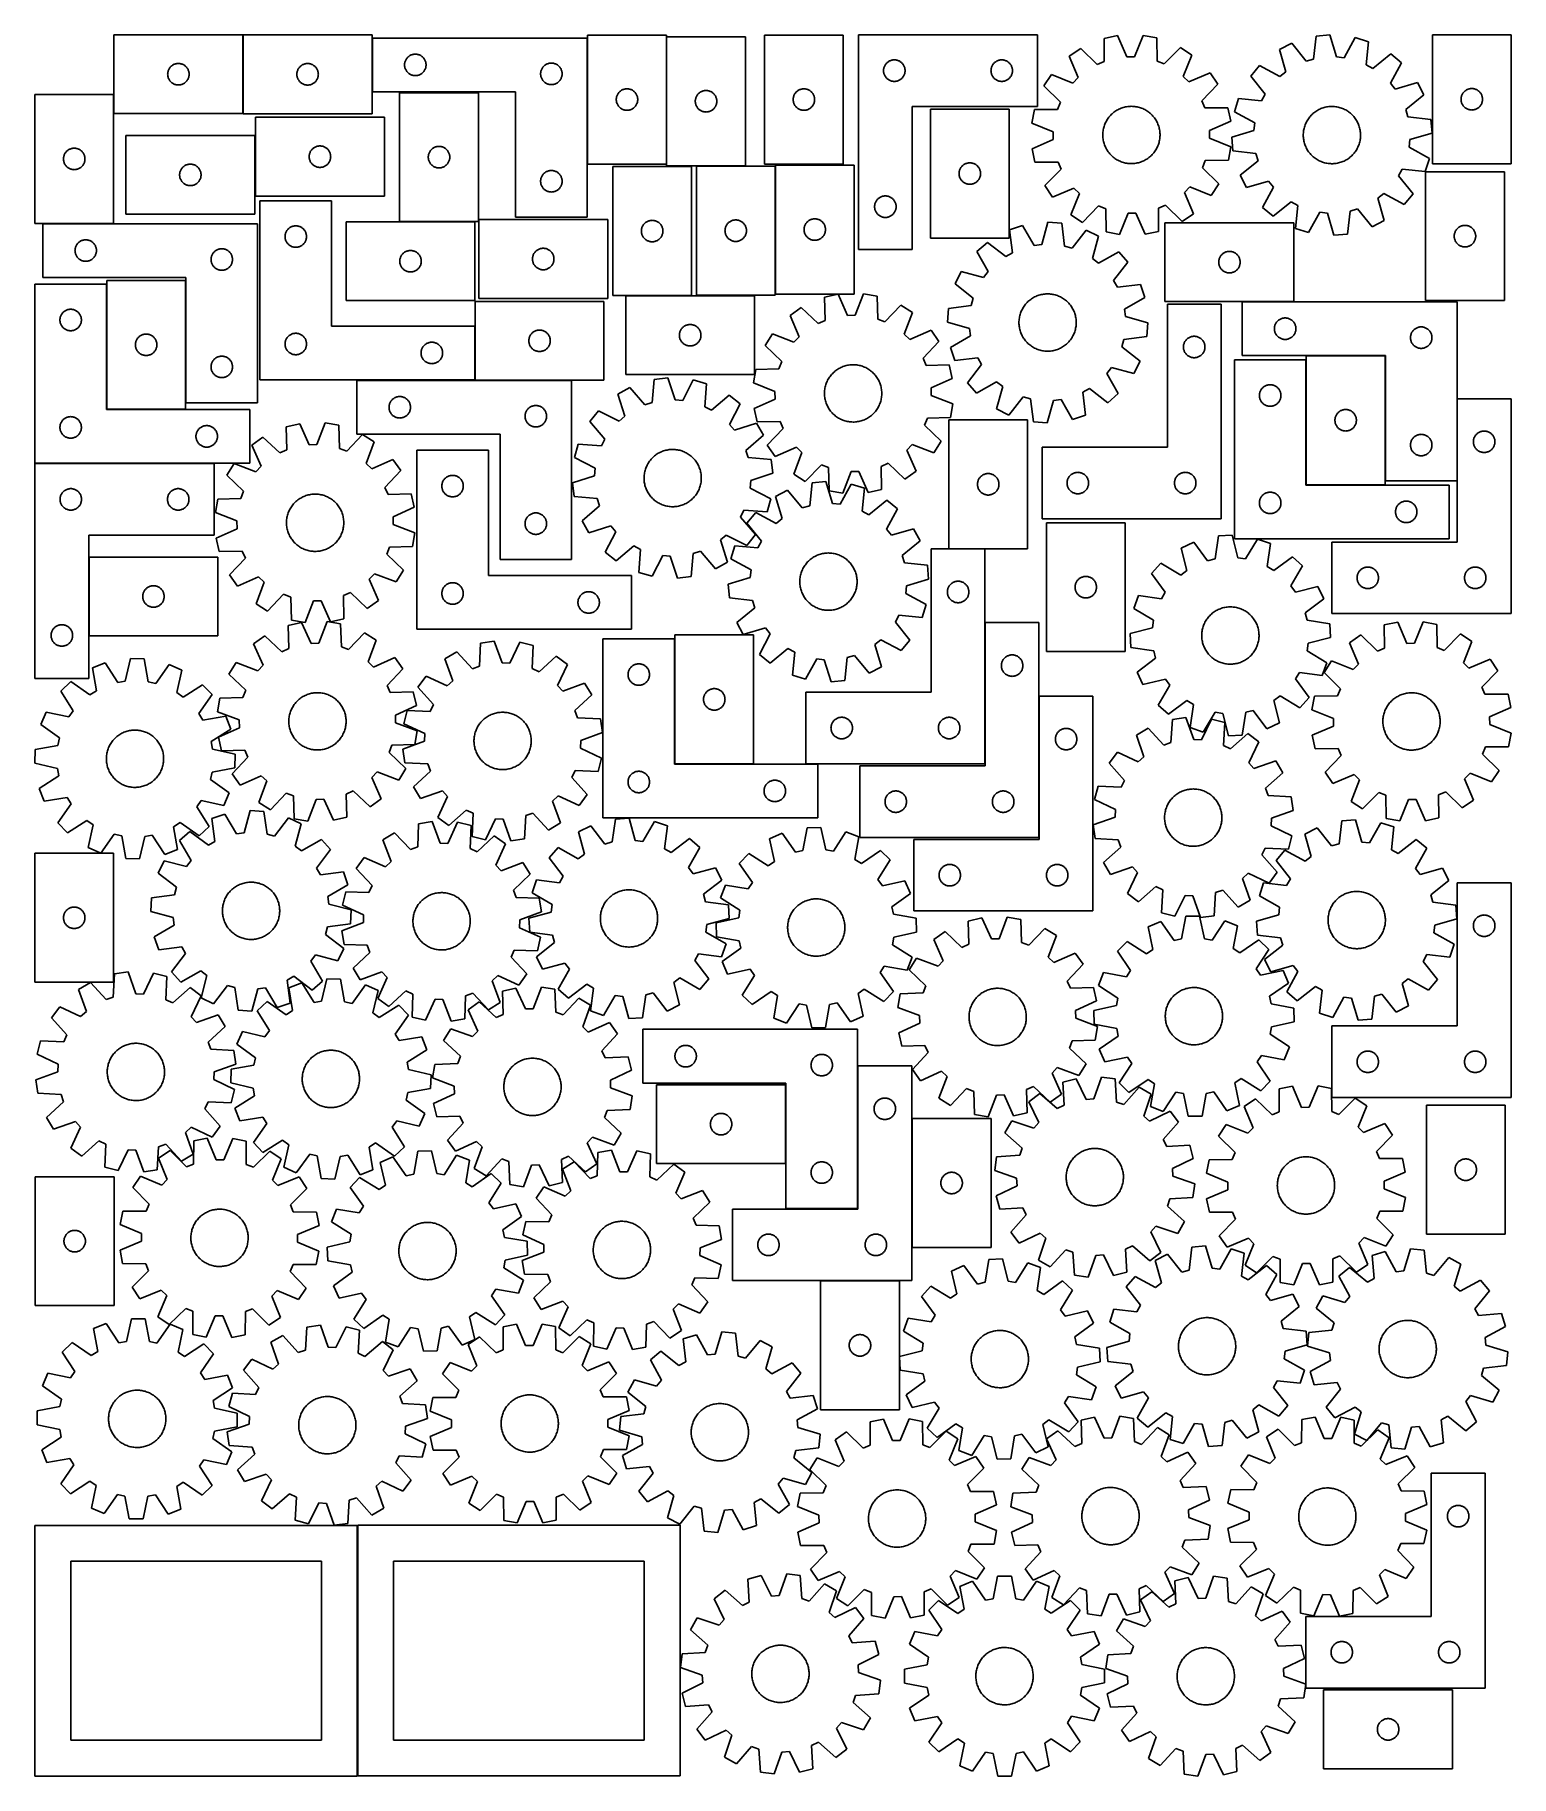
# Model space of a CAD drawing. Header units: millimetres. Extents: x 7 to 1243, y 7 to 1466.
import ezdxf

# ---------------------------------------------------------------- set-up
doc = ezdxf.new("R2010")
doc.units = ezdxf.units.MM
doc.layers.add('CUT', color=7, linetype='CONTINUOUS', true_color=0x000000)

msp = doc.modelspace()

# ---------------------------------------------------------------- linework, layer by layer
at = {"layer": 'CUT'}
for p, q in [((180.796321, 1465.526678), (72.796321, 1465.526678)), ((72.796321, 1465.526678), (72.796321, 1399.526678)), ((180.796321, 1399.526678), (180.796321, 1465.526678)), ((289.065915, 1465.479556), (181.065915, 1465.479556)), ((181.065915, 1465.479556), (181.065915, 1399.479556)), ((289.065915, 1399.479556), (289.065915, 1465.479556)), ((469.297602, 1462.856756), (289.297602, 1462.856756)), ((289.297602, 1462.856756), (289.297602, 1417.856756)), ((469.297602, 1312.856756), (469.297602, 1462.856756)), ((535.664364, 1465.315494), (469.664364, 1465.315494)), ((469.664364, 1465.315494), (469.664364, 1357.315494)), ((535.664364, 1357.315494), (535.664364, 1465.315494)), ((601.896237, 1463.885074), (535.896237, 1463.885074)), ((535.896237, 1463.885074), (535.896237, 1355.885074)), ((601.896237, 1355.885074), (601.896237, 1463.885074)), ((683.889828, 1465.301578), (617.889828, 1465.301578)), ((617.889828, 1465.301578), (617.889828, 1357.301578)), ((683.889828, 1357.301578), (683.889828, 1465.301578)), ((696.629691, 1465.546202), (696.629691, 1285.546202)), ((846.629691, 1465.546202), (696.629691, 1465.546202)), ((846.629691, 1405.546202), (846.629691, 1465.546202)), ((913.750994, 1464.859207), (902.459043, 1462.497573)), ((902.459043, 1462.497573), (902.582535, 1443.12163)), ((921.402892, 1447.057778), (913.750994, 1464.859207)), ((935.133171, 1465.069225), (927.83241, 1447.120929)), ((946.469331, 1462.929847), (935.133171, 1465.069225)), ((946.726452, 1443.555217), (946.469331, 1462.929847)), ((1080.099555, 1464.525023), (1077.952559, 1445.268003)), ((1091.590404, 1465.547694), (1080.099555, 1464.525023)), ((1097.104422, 1446.972495), (1091.590404, 1465.547694)), ((1112.849983, 1463.251625), (1103.497075, 1446.282078)), ((1123.857502, 1459.799092), (1112.849983, 1463.251625)), ((1121.843369, 1440.527723), (1123.857502, 1459.799092)), ((1243.466843, 1465.545963), (1177.466843, 1465.545963)), ((1177.466843, 1465.545963), (1177.466843, 1357.545963)), ((1243.466843, 1357.545963), (1243.466843, 1465.545963)), ((317.225747, 1444.337355), (317.503373, 1444.856756)), ((317.503373, 1444.856756), (317.814375, 1445.356889)), ((317.814375, 1445.356889), (318.157422, 1445.835609)), ((318.157422, 1445.835609), (318.531044, 1446.290869)), ((318.531044, 1446.290869), (318.933641, 1446.720717)), ((318.933641, 1446.720717), (319.363489, 1447.123315)), ((319.363489, 1447.123315), (319.818749, 1447.496937)), ((319.818749, 1447.496937), (320.29747, 1447.839983)), ((320.29747, 1447.839983), (320.797602, 1448.150985)), ((320.797602, 1448.150985), (321.317004, 1448.428611)), ((321.317004, 1448.428611), (321.853451, 1448.671672)), ((321.853451, 1448.671672), (322.404647, 1448.879128)), ((322.404647, 1448.879128), (322.96823, 1449.050089)), ((322.96823, 1449.050089), (323.541789, 1449.183824)), ((323.541789, 1449.183824), (324.122866, 1449.27976)), ((324.122866, 1449.27976), (324.708974, 1449.337487)), ((324.708974, 1449.337487), (325.297602, 1449.356756)), ((325.297602, 1449.356756), (325.88623, 1449.337487)), ((325.88623, 1449.337487), (326.472338, 1449.27976)), ((326.472338, 1449.27976), (327.053415, 1449.183824)), ((327.053415, 1449.183824), (327.626973, 1449.050089)), ((327.626973, 1449.050089), (328.190557, 1448.879128)), ((328.190557, 1448.879128), (328.741753, 1448.671672)), ((328.741753, 1448.671672), (329.2782, 1448.428611)), ((329.2782, 1448.428611), (329.797602, 1448.150985)), ((329.797602, 1448.150985), (330.297734, 1447.839983)), ((330.297734, 1447.839983), (330.776455, 1447.496937)), ((330.776455, 1447.496937), (331.231714, 1447.123315)), ((331.231714, 1447.123315), (331.661563, 1446.720717)), ((331.661563, 1446.720717), (332.06416, 1446.290869)), ((332.06416, 1446.290869), (332.437782, 1445.835609)), ((332.437782, 1445.835609), (332.780828, 1445.356889)), ((332.780828, 1445.356889), (333.09183, 1444.856756)), ((333.09183, 1444.856756), (333.369456, 1444.337355)), ((724.873878, 1444.373269), (725.454955, 1444.469206)), ((725.454955, 1444.469206), (726.041063, 1444.526932)), ((726.041063, 1444.526932), (726.629691, 1444.546202)), ((726.629691, 1444.546202), (727.218319, 1444.526932)), ((727.218319, 1444.526932), (727.804427, 1444.469206)), ((727.804427, 1444.469206), (728.385504, 1444.373269)), ((814.873878, 1444.373269), (815.454955, 1444.469206)), ((815.454955, 1444.469206), (816.041063, 1444.526932)), ((816.041063, 1444.526932), (816.629691, 1444.546202)), ((816.629691, 1444.546202), (817.218319, 1444.526932)), ((817.218319, 1444.526932), (817.804427, 1444.469206)), ((817.804427, 1444.469206), (818.385504, 1444.373269)), ((882.784858, 1454.120937), (873.256213, 1447.617829)), ((873.256213, 1447.617829), (880.785157, 1429.76405)), ((896.666602, 1440.602816), (882.784858, 1454.120937)), ((927.83241, 1447.120929), (921.402892, 1447.057778)), ((966.304258, 1454.941274), (952.690719, 1441.153091)), ((975.9588, 1448.626586), (966.304258, 1454.941274)), ((968.781998, 1430.628366), (975.9588, 1448.626586)), ((1059.579598, 1458.510626), (1049.354798, 1453.168443)), ((1049.354798, 1453.168443), (1054.740574, 1434.555657)), ((1071.782307, 1443.459502), (1059.579598, 1458.510626)), ((1077.952559, 1445.268003), (1071.782307, 1443.459502)), ((1103.497075, 1446.282078), (1097.104422, 1446.972495)), ((1142.620124, 1449.542112), (1127.485199, 1437.443498)), ((1151.468519, 1442.139993), (1142.620124, 1449.542112)), ((117.796321, 1432.526678), (117.815591, 1433.115306)), ((117.815591, 1431.93805), (117.796321, 1432.526678)), ((117.815591, 1433.115306), (117.873317, 1433.701414)), ((117.873317, 1431.351942), (117.815591, 1431.93805)), ((117.873317, 1433.701414), (117.969254, 1434.282491)), ((117.969254, 1430.770865), (117.873317, 1431.351942)), ((117.969254, 1434.282491), (118.102989, 1434.856049)), ((118.102989, 1430.197306), (117.969254, 1430.770865)), ((118.102989, 1434.856049), (118.27395, 1435.419633)), ((118.27395, 1429.633723), (118.102989, 1430.197306)), ((118.27395, 1435.419633), (118.481405, 1435.970829)), ((118.481405, 1435.970829), (118.724466, 1436.507276)), ((118.724466, 1436.507276), (119.002092, 1437.026678)), ((119.002092, 1437.026678), (119.313095, 1437.52681)), ((119.313095, 1437.52681), (119.656141, 1438.005531)), ((119.656141, 1438.005531), (120.029763, 1438.46079)), ((120.029763, 1438.46079), (120.43236, 1438.890639)), ((120.43236, 1438.890639), (120.862209, 1439.293236)), ((120.862209, 1439.293236), (121.317468, 1439.666858)), ((121.317468, 1439.666858), (121.796189, 1440.009904)), ((121.796189, 1440.009904), (122.296321, 1440.320907)), ((122.296321, 1440.320907), (122.815723, 1440.598533)), ((122.815723, 1440.598533), (123.35217, 1440.841594)), ((123.35217, 1440.841594), (123.903366, 1441.049049)), ((123.903366, 1441.049049), (124.46695, 1441.22001)), ((124.46695, 1441.22001), (125.040508, 1441.353745)), ((125.040508, 1441.353745), (125.621585, 1441.449682)), ((125.621585, 1441.449682), (126.207693, 1441.507408)), ((126.207693, 1441.507408), (126.796321, 1441.526678)), ((126.796321, 1441.526678), (127.384949, 1441.507408)), ((127.384949, 1441.507408), (127.971057, 1441.449682)), ((127.971057, 1441.449682), (128.552134, 1441.353745)), ((128.552134, 1441.353745), (129.125692, 1441.22001)), ((129.125692, 1441.22001), (129.689276, 1441.049049)), ((129.689276, 1441.049049), (130.240472, 1440.841594)), ((130.240472, 1440.841594), (130.776919, 1440.598533)), ((130.776919, 1440.598533), (131.296321, 1440.320907)), ((131.296321, 1440.320907), (131.796453, 1440.009904)), ((131.796453, 1440.009904), (132.275174, 1439.666858)), ((132.275174, 1439.666858), (132.730433, 1439.293236)), ((132.730433, 1439.293236), (133.160282, 1438.890639)), ((133.160282, 1438.890639), (133.562879, 1438.46079)), ((133.562879, 1438.46079), (133.936501, 1438.005531)), ((133.936501, 1438.005531), (134.279548, 1437.52681)), ((134.279548, 1437.52681), (134.59055, 1437.026678)), ((134.59055, 1437.026678), (134.868176, 1436.507276)), ((134.868176, 1436.507276), (135.111237, 1435.970829)), ((135.111237, 1435.970829), (135.318692, 1435.419633)), ((135.318692, 1435.419633), (135.489653, 1434.856049)), ((135.489653, 1430.197306), (135.318692, 1429.633723)), ((135.489653, 1434.856049), (135.623389, 1434.282491)), ((135.623389, 1430.770865), (135.489653, 1430.197306)), ((135.623389, 1434.282491), (135.719325, 1433.701414)), ((135.719325, 1431.351942), (135.623389, 1430.770865)), ((135.719325, 1433.701414), (135.777051, 1433.115306)), ((135.777051, 1431.93805), (135.719325, 1431.351942)), ((135.777051, 1433.115306), (135.796321, 1432.526678)), ((135.796321, 1432.526678), (135.777051, 1431.93805)), ((226.065915, 1432.479556), (226.085185, 1433.068184)), ((226.085185, 1431.890928), (226.065915, 1432.479556)), ((226.085185, 1433.068184), (226.142911, 1433.654291)), ((226.142911, 1431.30482), (226.085185, 1431.890928)), ((226.142911, 1433.654291), (226.238848, 1434.235369)), ((226.238848, 1430.723743), (226.142911, 1431.30482)), ((226.238848, 1434.235369), (226.372583, 1434.808927)), ((226.372583, 1430.150184), (226.238848, 1430.723743)), ((226.372583, 1434.808927), (226.543544, 1435.372511)), ((226.543544, 1429.586601), (226.372583, 1430.150184)), ((226.543544, 1435.372511), (226.750999, 1435.923707)), ((226.750999, 1435.923707), (226.994061, 1436.460154)), ((226.994061, 1436.460154), (227.271687, 1436.979556)), ((227.271687, 1436.979556), (227.582689, 1437.479688)), ((227.582689, 1437.479688), (227.925735, 1437.958409)), ((227.925735, 1437.958409), (228.299357, 1438.413668)), ((228.299357, 1438.413668), (228.701954, 1438.843517)), ((228.701954, 1438.843517), (229.131803, 1439.246114)), ((229.131803, 1439.246114), (229.587062, 1439.619736)), ((229.587062, 1439.619736), (230.065783, 1439.962782)), ((230.065783, 1439.962782), (230.565915, 1440.273784)), ((230.565915, 1440.273784), (231.085317, 1440.55141)), ((231.085317, 1440.55141), (231.621764, 1440.794472)), ((231.621764, 1440.794472), (232.17296, 1441.001927)), ((232.17296, 1441.001927), (232.736544, 1441.172888)), ((232.736544, 1441.172888), (233.310102, 1441.306623)), ((233.310102, 1441.306623), (233.891179, 1441.40256)), ((233.891179, 1441.40256), (234.477287, 1441.460286)), ((234.477287, 1441.460286), (235.065915, 1441.479556)), ((235.065915, 1441.479556), (235.654543, 1441.460286)), ((235.654543, 1441.460286), (236.240651, 1441.40256)), ((236.240651, 1441.40256), (236.821728, 1441.306623)), ((236.821728, 1441.306623), (237.395287, 1441.172888)), ((237.395287, 1441.172888), (237.95887, 1441.001927)), ((237.95887, 1441.001927), (238.510066, 1440.794472)), ((238.510066, 1440.794472), (239.046513, 1440.55141)), ((239.046513, 1440.55141), (239.565915, 1440.273784)), ((239.565915, 1440.273784), (240.066047, 1439.962782)), ((240.066047, 1439.962782), (240.544768, 1439.619736)), ((240.544768, 1439.619736), (241.000028, 1439.246114)), ((241.000028, 1439.246114), (241.429876, 1438.843517)), ((241.429876, 1438.843517), (241.832473, 1438.413668)), ((241.832473, 1438.413668), (242.206095, 1437.958409)), ((242.206095, 1437.958409), (242.549142, 1437.479688)), ((242.549142, 1437.479688), (242.860144, 1436.979556)), ((242.860144, 1436.979556), (243.13777, 1436.460154)), ((243.13777, 1436.460154), (243.380831, 1435.923707)), ((243.380831, 1435.923707), (243.588286, 1435.372511)), ((243.588286, 1435.372511), (243.759248, 1434.808927)), ((243.759248, 1430.150184), (243.588286, 1429.586601)), ((243.759248, 1434.808927), (243.892983, 1434.235369)), ((243.892983, 1430.723743), (243.759248, 1430.150184)), ((243.892983, 1434.235369), (243.988919, 1433.654291)), ((243.988919, 1431.30482), (243.892983, 1430.723743)), ((243.988919, 1433.654291), (244.046645, 1433.068184)), ((244.046645, 1431.890928), (243.988919, 1431.30482)), ((244.046645, 1433.068184), (244.065915, 1432.479556)), ((244.065915, 1432.479556), (244.046645, 1431.890928)), ((316.297602, 1440.356756), (316.316872, 1440.945385)), ((316.316872, 1439.768128), (316.297602, 1440.356756)), ((316.316872, 1440.945385), (316.374598, 1441.531492)), ((316.374598, 1439.182021), (316.316872, 1439.768128)), ((316.374598, 1441.531492), (316.470534, 1442.112569)), ((316.470534, 1438.600944), (316.374598, 1439.182021)), ((316.470534, 1442.112569), (316.604269, 1442.686128)), ((316.604269, 1438.027385), (316.470534, 1438.600944)), ((316.604269, 1442.686128), (316.775231, 1443.249712)), ((316.775231, 1437.463801), (316.604269, 1438.027385)), ((316.775231, 1443.249712), (316.982686, 1443.800907)), ((316.982686, 1436.912606), (316.775231, 1437.463801)), ((316.982686, 1443.800907), (317.225747, 1444.337355)), ((317.225747, 1436.376158), (316.982686, 1436.912606)), ((317.503373, 1435.856756), (317.225747, 1436.376158)), ((317.814375, 1435.356624), (317.503373, 1435.856756)), ((318.157422, 1434.877904), (317.814375, 1435.356624)), ((318.531044, 1434.422644), (318.157422, 1434.877904)), ((318.933641, 1433.992795), (318.531044, 1434.422644)), ((319.363489, 1433.590198), (318.933641, 1433.992795)), ((319.818749, 1433.216576), (319.363489, 1433.590198)), ((320.29747, 1432.87353), (319.818749, 1433.216576)), ((320.797602, 1432.562528), (320.29747, 1432.87353)), ((321.317004, 1432.284902), (320.797602, 1432.562528)), ((321.853451, 1432.041841), (321.317004, 1432.284902)), ((322.404647, 1431.834385), (321.853451, 1432.041841)), ((322.96823, 1431.663424), (322.404647, 1431.834385)), ((323.541789, 1431.529689), (322.96823, 1431.663424)), ((324.122866, 1431.433753), (323.541789, 1431.529689)), ((324.708974, 1431.376026), (324.122866, 1431.433753)), ((325.297602, 1431.356756), (324.708974, 1431.376026)), ((325.88623, 1431.376026), (325.297602, 1431.356756)), ((326.472338, 1431.433753), (325.88623, 1431.376026)), ((327.053415, 1431.529689), (326.472338, 1431.433753)), ((327.626973, 1431.663424), (327.053415, 1431.529689)), ((328.190557, 1431.834385), (327.626973, 1431.663424)), ((328.741753, 1432.041841), (328.190557, 1431.834385)), ((329.2782, 1432.284902), (328.741753, 1432.041841)), ((329.797602, 1432.562528), (329.2782, 1432.284902)), ((330.297734, 1432.87353), (329.797602, 1432.562528)), ((330.776455, 1433.216576), (330.297734, 1432.87353)), ((331.231714, 1433.590198), (330.776455, 1433.216576)), ((331.661563, 1433.992795), (331.231714, 1433.590198)), ((332.06416, 1434.422644), (331.661563, 1433.992795)), ((332.437782, 1434.877904), (332.06416, 1434.422644)), ((332.780828, 1435.356624), (332.437782, 1434.877904)), ((333.09183, 1435.856756), (332.780828, 1435.356624)), ((333.369456, 1436.376158), (333.09183, 1435.856756)), ((333.369456, 1444.337355), (333.612518, 1443.800907)), ((333.612518, 1436.912606), (333.369456, 1436.376158)), ((333.612518, 1443.800907), (333.819973, 1443.249712)), ((333.819973, 1437.463801), (333.612518, 1436.912606)), ((333.819973, 1443.249712), (333.990934, 1442.686128)), ((333.990934, 1438.027385), (333.819973, 1437.463801)), ((333.990934, 1442.686128), (334.124669, 1442.112569)), ((334.124669, 1438.600944), (333.990934, 1438.027385)), ((334.124669, 1442.112569), (334.220606, 1441.531492)), ((334.220606, 1439.182021), (334.124669, 1438.600944)), ((334.220606, 1441.531492), (334.278332, 1440.945385)), ((334.278332, 1439.768128), (334.220606, 1439.182021)), ((334.278332, 1440.945385), (334.297602, 1440.356756)), ((334.297602, 1440.356756), (334.278332, 1439.768128)), ((430.297602, 1432.856756), (430.316872, 1433.445385)), ((430.316872, 1432.268128), (430.297602, 1432.856756)), ((430.316872, 1433.445385), (430.374598, 1434.031492)), ((430.374598, 1431.682021), (430.316872, 1432.268128)), ((430.374598, 1434.031492), (430.470534, 1434.612569)), ((430.470534, 1431.100944), (430.374598, 1431.682021)), ((430.470534, 1434.612569), (430.604269, 1435.186128)), ((430.604269, 1430.527385), (430.470534, 1431.100944)), ((430.604269, 1435.186128), (430.775231, 1435.749712)), ((430.775231, 1429.963801), (430.604269, 1430.527385)), ((430.775231, 1435.749712), (430.982686, 1436.300907)), ((430.982686, 1429.412606), (430.775231, 1429.963801)), ((430.982686, 1436.300907), (431.225747, 1436.837355)), ((431.225747, 1436.837355), (431.503373, 1437.356756)), ((431.503373, 1437.356756), (431.814375, 1437.856889)), ((431.814375, 1437.856889), (432.157422, 1438.335609)), ((432.157422, 1438.335609), (432.531044, 1438.790869)), ((432.531044, 1438.790869), (432.933641, 1439.220717)), ((432.933641, 1439.220717), (433.363489, 1439.623315)), ((433.363489, 1439.623315), (433.818749, 1439.996937)), ((433.818749, 1439.996937), (434.29747, 1440.339983)), ((434.29747, 1440.339983), (434.797602, 1440.650985)), ((434.797602, 1440.650985), (435.317004, 1440.928611)), ((435.317004, 1440.928611), (435.853451, 1441.171672)), ((435.853451, 1441.171672), (436.404647, 1441.379128)), ((436.404647, 1441.379128), (436.96823, 1441.550089)), ((436.96823, 1441.550089), (437.541789, 1441.683824)), ((437.541789, 1441.683824), (438.122866, 1441.77976)), ((438.122866, 1441.77976), (438.708974, 1441.837487)), ((438.708974, 1441.837487), (439.297602, 1441.856756)), ((439.297602, 1441.856756), (439.88623, 1441.837487)), ((439.88623, 1441.837487), (440.472338, 1441.77976)), ((440.472338, 1441.77976), (441.053415, 1441.683824)), ((441.053415, 1441.683824), (441.626973, 1441.550089)), ((441.626973, 1441.550089), (442.190557, 1441.379128)), ((442.190557, 1441.379128), (442.741753, 1441.171672)), ((442.741753, 1441.171672), (443.2782, 1440.928611)), ((443.2782, 1440.928611), (443.797602, 1440.650985)), ((443.797602, 1440.650985), (444.297734, 1440.339983)), ((444.297734, 1440.339983), (444.776455, 1439.996937)), ((444.776455, 1439.996937), (445.231714, 1439.623315)), ((445.231714, 1439.623315), (445.661563, 1439.220717)), ((445.661563, 1439.220717), (446.06416, 1438.790869)), ((446.06416, 1438.790869), (446.437782, 1438.335609)), ((446.437782, 1438.335609), (446.780828, 1437.856889)), ((446.780828, 1437.856889), (447.09183, 1437.356756)), ((447.09183, 1437.356756), (447.369456, 1436.837355)), ((447.369456, 1436.837355), (447.612518, 1436.300907)), ((447.612518, 1436.300907), (447.819973, 1435.749712)), ((447.819973, 1429.963801), (447.612518, 1429.412606)), ((447.819973, 1435.749712), (447.990934, 1435.186128)), ((447.990934, 1430.527385), (447.819973, 1429.963801)), ((447.990934, 1435.186128), (448.124669, 1434.612569)), ((448.124669, 1431.100944), (447.990934, 1430.527385)), ((448.124669, 1434.612569), (448.220606, 1434.031492)), ((448.220606, 1431.682021), (448.124669, 1431.100944)), ((448.220606, 1434.031492), (448.278332, 1433.445385)), ((448.278332, 1432.268128), (448.220606, 1431.682021)), ((448.278332, 1433.445385), (448.297602, 1432.856756)), ((448.297602, 1432.856756), (448.278332, 1432.268128)), ((717.629691, 1435.546202), (717.648961, 1436.13483)), ((717.648961, 1434.957574), (717.629691, 1435.546202)), ((717.648961, 1436.13483), (717.706687, 1436.720938)), ((717.706687, 1434.371466), (717.648961, 1434.957574)), ((717.706687, 1436.720938), (717.802623, 1437.302015)), ((717.802623, 1433.790389), (717.706687, 1434.371466)), ((717.802623, 1437.302015), (717.936359, 1437.875573)), ((717.936359, 1433.216831), (717.802623, 1433.790389)), ((717.936359, 1437.875573), (718.10732, 1438.439157)), ((718.10732, 1432.653247), (717.936359, 1433.216831)), ((718.10732, 1438.439157), (718.314775, 1438.990353)), ((718.314775, 1432.102051), (718.10732, 1432.653247)), ((718.314775, 1438.990353), (718.557836, 1439.5268)), ((718.557836, 1431.565604), (718.314775, 1432.102051)), ((718.557836, 1439.5268), (718.835462, 1440.046202)), ((718.835462, 1431.046202), (718.557836, 1431.565604)), ((718.835462, 1440.046202), (719.146464, 1440.546334)), ((719.146464, 1430.54607), (718.835462, 1431.046202)), ((719.146464, 1440.546334), (719.489511, 1441.025055)), ((719.489511, 1430.067349), (719.146464, 1430.54607)), ((719.489511, 1441.025055), (719.863133, 1441.480314)), ((719.863133, 1429.61209), (719.489511, 1430.067349)), ((719.863133, 1441.480314), (720.26573, 1441.910163)), ((720.26573, 1441.910163), (720.695579, 1442.31276)), ((720.695579, 1442.31276), (721.150838, 1442.686382)), ((721.150838, 1442.686382), (721.629559, 1443.029428)), ((721.629559, 1443.029428), (722.129691, 1443.340431)), ((722.129691, 1443.340431), (722.649093, 1443.618057)), ((722.649093, 1443.618057), (723.18554, 1443.861118)), ((723.18554, 1443.861118), (723.736736, 1444.068573)), ((723.736736, 1444.068573), (724.30032, 1444.239534)), ((724.30032, 1444.239534), (724.873878, 1444.373269)), ((728.385504, 1444.373269), (728.959062, 1444.239534)), ((728.959062, 1444.239534), (729.522646, 1444.068573)), ((729.522646, 1444.068573), (730.073842, 1443.861118)), ((730.073842, 1443.861118), (730.610289, 1443.618057)), ((730.610289, 1443.618057), (731.129691, 1443.340431)), ((731.129691, 1443.340431), (731.629823, 1443.029428)), ((731.629823, 1443.029428), (732.108544, 1442.686382)), ((732.108544, 1442.686382), (732.563803, 1442.31276)), ((732.563803, 1442.31276), (732.993652, 1441.910163)), ((732.993652, 1441.910163), (733.396249, 1441.480314)), ((733.396249, 1441.480314), (733.769871, 1441.025055)), ((733.769871, 1430.067349), (733.396249, 1429.61209)), ((733.769871, 1441.025055), (734.112917, 1440.546334)), ((734.112917, 1430.54607), (733.769871, 1430.067349)), ((734.112917, 1440.546334), (734.42392, 1440.046202)), ((734.42392, 1431.046202), (734.112917, 1430.54607)), ((734.42392, 1440.046202), (734.701546, 1439.5268)), ((734.701546, 1431.565604), (734.42392, 1431.046202)), ((734.701546, 1439.5268), (734.944607, 1438.990353)), ((734.944607, 1432.102051), (734.701546, 1431.565604)), ((734.944607, 1438.990353), (735.152062, 1438.439157)), ((735.152062, 1432.653247), (734.944607, 1432.102051)), ((735.152062, 1438.439157), (735.323023, 1437.875573)), ((735.323023, 1433.216831), (735.152062, 1432.653247)), ((735.323023, 1437.875573), (735.456758, 1437.302015)), ((735.456758, 1433.790389), (735.323023, 1433.216831)), ((735.456758, 1437.302015), (735.552695, 1436.720938)), ((735.552695, 1434.371466), (735.456758, 1433.790389)), ((735.552695, 1436.720938), (735.610421, 1436.13483)), ((735.610421, 1434.957574), (735.552695, 1434.371466)), ((735.610421, 1436.13483), (735.629691, 1435.546202)), ((735.629691, 1435.546202), (735.610421, 1434.957574)), ((807.629691, 1435.546202), (807.648961, 1436.13483)), ((807.648961, 1434.957574), (807.629691, 1435.546202)), ((807.648961, 1436.13483), (807.706687, 1436.720938)), ((807.706687, 1434.371466), (807.648961, 1434.957574)), ((807.706687, 1436.720938), (807.802623, 1437.302015)), ((807.802623, 1433.790389), (807.706687, 1434.371466)), ((807.802623, 1437.302015), (807.936359, 1437.875573)), ((807.936359, 1433.216831), (807.802623, 1433.790389)), ((807.936359, 1437.875573), (808.10732, 1438.439157)), ((808.10732, 1432.653247), (807.936359, 1433.216831)), ((808.10732, 1438.439157), (808.314775, 1438.990353)), ((808.314775, 1432.102051), (808.10732, 1432.653247)), ((808.314775, 1438.990353), (808.557836, 1439.5268)), ((808.557836, 1431.565604), (808.314775, 1432.102051)), ((808.557836, 1439.5268), (808.835462, 1440.046202)), ((808.835462, 1431.046202), (808.557836, 1431.565604)), ((808.835462, 1440.046202), (809.146464, 1440.546334)), ((809.146464, 1430.54607), (808.835462, 1431.046202)), ((809.146464, 1440.546334), (809.489511, 1441.025055)), ((809.489511, 1430.067349), (809.146464, 1430.54607)), ((809.489511, 1441.025055), (809.863133, 1441.480314)), ((809.863133, 1429.61209), (809.489511, 1430.067349)), ((809.863133, 1441.480314), (810.26573, 1441.910163)), ((810.26573, 1441.910163), (810.695579, 1442.31276)), ((810.695579, 1442.31276), (811.150838, 1442.686382)), ((811.150838, 1442.686382), (811.629559, 1443.029428)), ((811.629559, 1443.029428), (812.129691, 1443.340431)), ((812.129691, 1443.340431), (812.649093, 1443.618057)), ((812.649093, 1443.618057), (813.18554, 1443.861118)), ((813.18554, 1443.861118), (813.736736, 1444.068573)), ((813.736736, 1444.068573), (814.30032, 1444.239534)), ((814.30032, 1444.239534), (814.873878, 1444.373269)), ((818.385504, 1444.373269), (818.959062, 1444.239534)), ((818.959062, 1444.239534), (819.522646, 1444.068573)), ((819.522646, 1444.068573), (820.073842, 1443.861118)), ((820.073842, 1443.861118), (820.610289, 1443.618057)), ((820.610289, 1443.618057), (821.129691, 1443.340431)), ((821.129691, 1443.340431), (821.629823, 1443.029428)), ((821.629823, 1443.029428), (822.108544, 1442.686382)), ((822.108544, 1442.686382), (822.563803, 1442.31276)), ((822.563803, 1442.31276), (822.993652, 1441.910163)), ((822.993652, 1441.910163), (823.396249, 1441.480314)), ((823.396249, 1441.480314), (823.769871, 1441.025055)), ((823.769871, 1430.067349), (823.396249, 1429.61209)), ((823.769871, 1441.025055), (824.112917, 1440.546334)), ((824.112917, 1430.54607), (823.769871, 1430.067349)), ((824.112917, 1440.546334), (824.42392, 1440.046202)), ((824.42392, 1431.046202), (824.112917, 1430.54607)), ((824.42392, 1440.046202), (824.701546, 1439.5268)), ((824.701546, 1431.565604), (824.42392, 1431.046202)), ((824.701546, 1439.5268), (824.944607, 1438.990353)), ((824.944607, 1432.102051), (824.701546, 1431.565604)), ((824.944607, 1438.990353), (825.152062, 1438.439157)), ((825.152062, 1432.653247), (824.944607, 1432.102051)), ((825.152062, 1438.439157), (825.323023, 1437.875573)), ((825.323023, 1433.216831), (825.152062, 1432.653247)), ((825.323023, 1437.875573), (825.456758, 1437.302015)), ((825.456758, 1433.790389), (825.323023, 1433.216831)), ((825.456758, 1437.302015), (825.552695, 1436.720938)), ((825.552695, 1434.371466), (825.456758, 1433.790389)), ((825.552695, 1436.720938), (825.610421, 1436.13483)), ((825.610421, 1434.957574), (825.552695, 1434.371466)), ((825.610421, 1436.13483), (825.629691, 1435.546202)), ((825.629691, 1435.546202), (825.610421, 1434.957574)), ((858.285236, 1432.349841), (851.970548, 1422.695299)), ((876.283457, 1425.17304), (858.285236, 1432.349841)), ((902.582535, 1443.12163), (896.666602, 1440.602816)), ((952.690719, 1441.153091), (946.726452, 1443.555217)), ((973.373009, 1426.126665), (968.781998, 1430.628366)), ((991.226788, 1433.655609), (973.373009, 1426.126665)), ((997.729895, 1424.126965), (991.226788, 1433.655609)), ((1032.698439, 1439.759218), (1025.29632, 1430.910822)), ((1025.29632, 1430.910822), (1037.394934, 1415.775897)), ((1049.732087, 1430.523567), (1032.698439, 1439.759218)), ((1054.740574, 1434.555657), (1049.732087, 1430.523567)), ((1127.485199, 1437.443498), (1121.843369, 1440.527723)), ((1142.232869, 1425.106344), (1151.468519, 1442.139993)), ((72.516537, 1415.566715), (6.516537, 1415.566715)), ((6.516537, 1415.566715), (6.516537, 1307.566715)), ((72.516537, 1307.566715), (72.516537, 1415.566715)), ((118.481405, 1429.082527), (118.27395, 1429.633723)), ((118.724466, 1428.54608), (118.481405, 1429.082527)), ((119.002092, 1428.026678), (118.724466, 1428.54608)), ((119.313095, 1427.526546), (119.002092, 1428.026678)), ((119.656141, 1427.047825), (119.313095, 1427.526546)), ((120.029763, 1426.592566), (119.656141, 1427.047825)), ((120.43236, 1426.162717), (120.029763, 1426.592566)), ((120.862209, 1425.76012), (120.43236, 1426.162717)), ((121.317468, 1425.386498), (120.862209, 1425.76012)), ((121.796189, 1425.043451), (121.317468, 1425.386498)), ((122.296321, 1424.732449), (121.796189, 1425.043451)), ((122.815723, 1424.454823), (122.296321, 1424.732449)), ((123.35217, 1424.211762), (122.815723, 1424.454823)), ((123.903366, 1424.004307), (123.35217, 1424.211762)), ((124.46695, 1423.833345), (123.903366, 1424.004307)), ((125.040508, 1423.69961), (124.46695, 1423.833345)), ((125.621585, 1423.603674), (125.040508, 1423.69961)), ((126.207693, 1423.545948), (125.621585, 1423.603674)), ((126.796321, 1423.526678), (126.207693, 1423.545948)), ((127.384949, 1423.545948), (126.796321, 1423.526678)), ((127.971057, 1423.603674), (127.384949, 1423.545948)), ((128.552134, 1423.69961), (127.971057, 1423.603674)), ((129.125692, 1423.833345), (128.552134, 1423.69961)), ((129.689276, 1424.004307), (129.125692, 1423.833345)), ((130.240472, 1424.211762), (129.689276, 1424.004307)), ((130.776919, 1424.454823), (130.240472, 1424.211762)), ((131.296321, 1424.732449), (130.776919, 1424.454823)), ((131.796453, 1425.043451), (131.296321, 1424.732449)), ((132.275174, 1425.386498), (131.796453, 1425.043451)), ((132.730433, 1425.76012), (132.275174, 1425.386498)), ((133.160282, 1426.162717), (132.730433, 1425.76012)), ((133.562879, 1426.592566), (133.160282, 1426.162717)), ((133.936501, 1427.047825), (133.562879, 1426.592566)), ((134.279548, 1427.526546), (133.936501, 1427.047825)), ((134.59055, 1428.026678), (134.279548, 1427.526546)), ((134.868176, 1428.54608), (134.59055, 1428.026678)), ((135.111237, 1429.082527), (134.868176, 1428.54608)), ((135.318692, 1429.633723), (135.111237, 1429.082527)), ((226.750999, 1429.035405), (226.543544, 1429.586601)), ((226.994061, 1428.498958), (226.750999, 1429.035405)), ((227.271687, 1427.979556), (226.994061, 1428.498958)), ((227.582689, 1427.479424), (227.271687, 1427.979556)), ((227.925735, 1427.000703), (227.582689, 1427.479424)), ((228.299357, 1426.545443), (227.925735, 1427.000703)), ((228.701954, 1426.115595), (228.299357, 1426.545443)), ((229.131803, 1425.712997), (228.701954, 1426.115595)), ((229.587062, 1425.339376), (229.131803, 1425.712997)), ((230.065783, 1424.996329), (229.587062, 1425.339376)), ((230.565915, 1424.685327), (230.065783, 1424.996329)), ((231.085317, 1424.407701), (230.565915, 1424.685327)), ((231.621764, 1424.16464), (231.085317, 1424.407701)), ((232.17296, 1423.957185), (231.621764, 1424.16464)), ((232.736544, 1423.786223), (232.17296, 1423.957185)), ((233.310102, 1423.652488), (232.736544, 1423.786223)), ((233.891179, 1423.556552), (233.310102, 1423.652488)), ((234.477287, 1423.498825), (233.891179, 1423.556552)), ((235.065915, 1423.479556), (234.477287, 1423.498825)), ((235.654543, 1423.498825), (235.065915, 1423.479556)), ((236.240651, 1423.556552), (235.654543, 1423.498825)), ((236.821728, 1423.652488), (236.240651, 1423.556552)), ((237.395287, 1423.786223), (236.821728, 1423.652488)), ((237.95887, 1423.957185), (237.395287, 1423.786223)), ((238.510066, 1424.16464), (237.95887, 1423.957185)), ((239.046513, 1424.407701), (238.510066, 1424.16464)), ((239.565915, 1424.685327), (239.046513, 1424.407701)), ((240.066047, 1424.996329), (239.565915, 1424.685327)), ((240.544768, 1425.339376), (240.066047, 1424.996329)), ((241.000028, 1425.712997), (240.544768, 1425.339376)), ((241.429876, 1426.115595), (241.000028, 1425.712997)), ((241.832473, 1426.545443), (241.429876, 1426.115595)), ((242.206095, 1427.000703), (241.832473, 1426.545443)), ((242.549142, 1427.479424), (242.206095, 1427.000703)), ((242.860144, 1427.979556), (242.549142, 1427.479424)), ((243.13777, 1428.498958), (242.860144, 1427.979556)), ((243.380831, 1429.035405), (243.13777, 1428.498958)), ((243.588286, 1429.586601), (243.380831, 1429.035405)), ((289.297602, 1417.856756), (409.297602, 1417.856756)), ((378.169003, 1417.069888), (312.169003, 1417.069888)), ((312.169003, 1417.069888), (312.169003, 1309.069888)), ((378.169003, 1309.069888), (378.169003, 1417.069888)), ((409.297602, 1417.856756), (409.297602, 1312.856756)), ((431.225747, 1428.876158), (430.982686, 1429.412606)), ((431.503373, 1428.356756), (431.225747, 1428.876158)), ((431.814375, 1427.856624), (431.503373, 1428.356756)), ((432.157422, 1427.377904), (431.814375, 1427.856624)), ((432.531044, 1426.922644), (432.157422, 1427.377904)), ((432.933641, 1426.492795), (432.531044, 1426.922644)), ((433.363489, 1426.090198), (432.933641, 1426.492795)), ((433.818749, 1425.716576), (433.363489, 1426.090198)), ((434.29747, 1425.37353), (433.818749, 1425.716576)), ((434.797602, 1425.062528), (434.29747, 1425.37353)), ((435.317004, 1424.784902), (434.797602, 1425.062528)), ((435.853451, 1424.541841), (435.317004, 1424.784902)), ((436.404647, 1424.334385), (435.853451, 1424.541841)), ((436.96823, 1424.163424), (436.404647, 1424.334385)), ((437.541789, 1424.029689), (436.96823, 1424.163424)), ((438.122866, 1423.933753), (437.541789, 1424.029689)), ((438.708974, 1423.876026), (438.122866, 1423.933753)), ((439.297602, 1423.856756), (438.708974, 1423.876026)), ((439.88623, 1423.876026), (439.297602, 1423.856756)), ((440.472338, 1423.933753), (439.88623, 1423.876026)), ((441.053415, 1424.029689), (440.472338, 1423.933753)), ((441.626973, 1424.163424), (441.053415, 1424.029689)), ((442.190557, 1424.334385), (441.626973, 1424.163424)), ((442.741753, 1424.541841), (442.190557, 1424.334385)), ((443.2782, 1424.784902), (442.741753, 1424.541841)), ((443.797602, 1425.062528), (443.2782, 1424.784902)), ((444.297734, 1425.37353), (443.797602, 1425.062528)), ((444.776455, 1425.716576), (444.297734, 1425.37353)), ((445.231714, 1426.090198), (444.776455, 1425.716576)), ((445.661563, 1426.492795), (445.231714, 1426.090198)), ((446.06416, 1426.922644), (445.661563, 1426.492795)), ((446.437782, 1427.377904), (446.06416, 1426.922644)), ((446.780828, 1427.856624), (446.437782, 1427.377904)), ((447.09183, 1428.356756), (446.780828, 1427.856624)), ((447.369456, 1428.876158), (447.09183, 1428.356756)), ((447.612518, 1429.412606), (447.369456, 1428.876158)), ((494.349449, 1414.759645), (494.59251, 1415.296092)), ((494.59251, 1415.296092), (494.870136, 1415.815494)), ((494.870136, 1415.815494), (495.181138, 1416.315626)), ((495.181138, 1416.315626), (495.524184, 1416.794347)), ((495.524184, 1416.794347), (495.897806, 1417.249606)), ((495.897806, 1417.249606), (496.300403, 1417.679455)), ((496.300403, 1417.679455), (496.730252, 1418.082052)), ((496.730252, 1418.082052), (497.185512, 1418.455674)), ((497.185512, 1418.455674), (497.664232, 1418.79872)), ((497.664232, 1418.79872), (498.164364, 1419.109723)), ((498.164364, 1419.109723), (498.683766, 1419.387349)), ((498.683766, 1419.387349), (499.220214, 1419.63041)), ((499.220214, 1419.63041), (499.771409, 1419.837865)), ((499.771409, 1419.837865), (500.334993, 1420.008826)), ((500.334993, 1420.008826), (500.908552, 1420.142561)), ((500.908552, 1420.142561), (501.489629, 1420.238498)), ((501.489629, 1420.238498), (502.075736, 1420.296224)), ((502.075736, 1420.296224), (502.664364, 1420.315494)), ((502.664364, 1420.315494), (503.252993, 1420.296224)), ((503.252993, 1420.296224), (503.8391, 1420.238498)), ((503.8391, 1420.238498), (504.420177, 1420.142561)), ((504.420177, 1420.142561), (504.993736, 1420.008826)), ((504.993736, 1420.008826), (505.55732, 1419.837865)), ((505.55732, 1419.837865), (506.108515, 1419.63041)), ((506.108515, 1419.63041), (506.644963, 1419.387349)), ((506.644963, 1419.387349), (507.164364, 1419.109723)), ((507.164364, 1419.109723), (507.664497, 1418.79872)), ((507.664497, 1418.79872), (508.143217, 1418.455674)), ((508.143217, 1418.455674), (508.598477, 1418.082052)), ((508.598477, 1418.082052), (509.028326, 1417.679455)), ((509.028326, 1417.679455), (509.430923, 1417.249606)), ((509.430923, 1417.249606), (509.804545, 1416.794347)), ((509.804545, 1416.794347), (510.147591, 1416.315626)), ((510.147591, 1416.315626), (510.458593, 1415.815494)), ((510.458593, 1415.815494), (510.736219, 1415.296092)), ((510.736219, 1415.296092), (510.97928, 1414.759645)), ((561.413011, 1414.885206), (561.756057, 1415.363927)), ((561.756057, 1415.363927), (562.129679, 1415.819186)), ((562.129679, 1415.819186), (562.532276, 1416.249035)), ((562.532276, 1416.249035), (562.962125, 1416.651632)), ((562.962125, 1416.651632), (563.417384, 1417.025254)), ((563.417384, 1417.025254), (563.896105, 1417.3683)), ((563.896105, 1417.3683), (564.396237, 1417.679303)), ((564.396237, 1417.679303), (564.915639, 1417.956929)), ((564.915639, 1417.956929), (565.452086, 1418.19999)), ((565.452086, 1418.19999), (566.003282, 1418.407445)), ((566.003282, 1418.407445), (566.566866, 1418.578406)), ((566.566866, 1418.578406), (567.140424, 1418.712142)), ((567.140424, 1418.712142), (567.721501, 1418.808078)), ((567.721501, 1418.808078), (568.307609, 1418.865804)), ((568.307609, 1418.865804), (568.896237, 1418.885074)), ((568.896237, 1418.885074), (569.484865, 1418.865804)), ((569.484865, 1418.865804), (570.070973, 1418.808078)), ((570.070973, 1418.808078), (570.65205, 1418.712142)), ((570.65205, 1418.712142), (571.225608, 1418.578406)), ((571.225608, 1418.578406), (571.789192, 1418.407445)), ((571.789192, 1418.407445), (572.340388, 1418.19999)), ((572.340388, 1418.19999), (572.876835, 1417.956929)), ((572.876835, 1417.956929), (573.396237, 1417.679303)), ((573.396237, 1417.679303), (573.896369, 1417.3683)), ((573.896369, 1417.3683), (574.37509, 1417.025254)), ((574.37509, 1417.025254), (574.830349, 1416.651632)), ((574.830349, 1416.651632), (575.260198, 1416.249035)), ((575.260198, 1416.249035), (575.662795, 1415.819186)), ((575.662795, 1415.819186), (576.036417, 1415.363927)), ((576.036417, 1415.363927), (576.379464, 1414.885206)), ((642.574913, 1414.745729), (642.817974, 1415.282176)), ((642.817974, 1415.282176), (643.0956, 1415.801578)), ((643.0956, 1415.801578), (643.406602, 1416.30171)), ((643.406602, 1416.30171), (643.749648, 1416.780431)), ((643.749648, 1416.780431), (644.12327, 1417.23569)), ((644.12327, 1417.23569), (644.525867, 1417.665539)), ((644.525867, 1417.665539), (644.955716, 1418.068136)), ((644.955716, 1418.068136), (645.410976, 1418.441758)), ((645.410976, 1418.441758), (645.889696, 1418.784804)), ((645.889696, 1418.784804), (646.389828, 1419.095807)), ((646.389828, 1419.095807), (646.90923, 1419.373433)), ((646.90923, 1419.373433), (647.445677, 1419.616494)), ((647.445677, 1419.616494), (647.996873, 1419.823949)), ((647.996873, 1419.823949), (648.560457, 1419.99491)), ((648.560457, 1419.99491), (649.134015, 1420.128645)), ((649.134015, 1420.128645), (649.715093, 1420.224582)), ((649.715093, 1420.224582), (650.3012, 1420.282308)), ((650.3012, 1420.282308), (650.889828, 1420.301578)), ((650.889828, 1420.301578), (651.478457, 1420.282308)), ((651.478457, 1420.282308), (652.064564, 1420.224582)), ((652.064564, 1420.224582), (652.645641, 1420.128645)), ((652.645641, 1420.128645), (653.2192, 1419.99491)), ((653.2192, 1419.99491), (653.782784, 1419.823949)), ((653.782784, 1419.823949), (654.333979, 1419.616494)), ((654.333979, 1419.616494), (654.870427, 1419.373433)), ((654.870427, 1419.373433), (655.389828, 1419.095807)), ((655.389828, 1419.095807), (655.88996, 1418.784804)), ((655.88996, 1418.784804), (656.368681, 1418.441758)), ((656.368681, 1418.441758), (656.823941, 1418.068136)), ((656.823941, 1418.068136), (657.253789, 1417.665539)), ((657.253789, 1417.665539), (657.656387, 1417.23569)), ((657.656387, 1417.23569), (658.030008, 1416.780431)), ((658.030008, 1416.780431), (658.373055, 1416.30171)), ((658.373055, 1416.30171), (658.684057, 1415.801578)), ((658.684057, 1415.801578), (658.961683, 1415.282176)), ((658.961683, 1415.282176), (659.204744, 1414.745729)), ((720.26573, 1429.182241), (719.863133, 1429.61209)), ((720.695579, 1428.779644), (720.26573, 1429.182241)), ((721.150838, 1428.406022), (720.695579, 1428.779644)), ((721.629559, 1428.062975), (721.150838, 1428.406022)), ((722.129691, 1427.751973), (721.629559, 1428.062975)), ((722.649093, 1427.474347), (722.129691, 1427.751973)), ((723.18554, 1427.231286), (722.649093, 1427.474347)), ((723.736736, 1427.023831), (723.18554, 1427.231286)), ((724.30032, 1426.85287), (723.736736, 1427.023831)), ((724.873878, 1426.719134), (724.30032, 1426.85287)), ((725.454955, 1426.623198), (724.873878, 1426.719134)), ((726.041063, 1426.565472), (725.454955, 1426.623198)), ((726.629691, 1426.546202), (726.041063, 1426.565472)), ((727.218319, 1426.565472), (726.629691, 1426.546202)), ((727.804427, 1426.623198), (727.218319, 1426.565472)), ((728.385504, 1426.719134), (727.804427, 1426.623198)), ((728.959062, 1426.85287), (728.385504, 1426.719134)), ((729.522646, 1427.023831), (728.959062, 1426.85287)), ((730.073842, 1427.231286), (729.522646, 1427.023831)), ((730.610289, 1427.474347), (730.073842, 1427.231286)), ((731.129691, 1427.751973), (730.610289, 1427.474347)), ((731.629823, 1428.062975), (731.129691, 1427.751973)), ((732.108544, 1428.406022), (731.629823, 1428.062975)), ((732.563803, 1428.779644), (732.108544, 1428.406022)), ((732.993652, 1429.182241), (732.563803, 1428.779644)), ((733.396249, 1429.61209), (732.993652, 1429.182241)), ((810.26573, 1429.182241), (809.863133, 1429.61209)), ((810.695579, 1428.779644), (810.26573, 1429.182241)), ((811.150838, 1428.406022), (810.695579, 1428.779644)), ((811.629559, 1428.062975), (811.150838, 1428.406022)), ((812.129691, 1427.751973), (811.629559, 1428.062975)), ((812.649093, 1427.474347), (812.129691, 1427.751973)), ((813.18554, 1427.231286), (812.649093, 1427.474347)), ((813.736736, 1427.023831), (813.18554, 1427.231286)), ((814.30032, 1426.85287), (813.736736, 1427.023831)), ((814.873878, 1426.719134), (814.30032, 1426.85287)), ((815.454955, 1426.623198), (814.873878, 1426.719134)), ((816.041063, 1426.565472), (815.454955, 1426.623198)), ((816.629691, 1426.546202), (816.041063, 1426.565472)), ((817.218319, 1426.565472), (816.629691, 1426.546202)), ((817.804427, 1426.623198), (817.218319, 1426.565472)), ((818.385504, 1426.719134), (817.804427, 1426.623198)), ((818.959062, 1426.85287), (818.385504, 1426.719134)), ((819.522646, 1427.023831), (818.959062, 1426.85287)), ((820.073842, 1427.231286), (819.522646, 1427.023831)), ((820.610289, 1427.474347), (820.073842, 1427.231286)), ((821.129691, 1427.751973), (820.610289, 1427.474347)), ((821.629823, 1428.062975), (821.129691, 1427.751973)), ((822.108544, 1428.406022), (821.629823, 1428.062975)), ((822.563803, 1428.779644), (822.108544, 1428.406022)), ((822.993652, 1429.182241), (822.563803, 1428.779644)), ((823.396249, 1429.61209), (822.993652, 1429.182241)), ((851.970548, 1422.695299), (865.758731, 1409.081761)), ((880.785157, 1429.76405), (876.283457, 1425.17304)), ((984.211774, 1410.24522), (997.729895, 1424.126965)), ((1037.394934, 1415.775897), (1034.310709, 1410.134067)), ((1146.264958, 1420.097858), (1142.232869, 1425.106344)), ((1164.877745, 1425.483634), (1146.264958, 1420.097858)), ((1155.168804, 1403.056125), (1170.219928, 1415.258834)), ((1170.219928, 1415.258834), (1164.877745, 1425.483634)), ((1202.151927, 1414.990114), (1202.394989, 1415.526561)), ((1202.394989, 1415.526561), (1202.672615, 1416.045963)), ((1202.672615, 1416.045963), (1202.983617, 1416.546095)), ((1202.983617, 1416.546095), (1203.326663, 1417.024816)), ((1203.326663, 1417.024816), (1203.700285, 1417.480075)), ((1203.700285, 1417.480075), (1204.102882, 1417.909924)), ((1204.102882, 1417.909924), (1204.532731, 1418.312521)), ((1204.532731, 1418.312521), (1204.98799, 1418.686143)), ((1204.98799, 1418.686143), (1205.466711, 1419.029189)), ((1205.466711, 1419.029189), (1205.966843, 1419.340191)), ((1205.966843, 1419.340191), (1206.486245, 1419.617817)), ((1206.486245, 1419.617817), (1207.022692, 1419.860878)), ((1207.022692, 1419.860878), (1207.573888, 1420.068334)), ((1207.573888, 1420.068334), (1208.137472, 1420.239295)), ((1208.137472, 1420.239295), (1208.71103, 1420.37303)), ((1208.71103, 1420.37303), (1209.292108, 1420.468966)), ((1209.292108, 1420.468966), (1209.878215, 1420.526693)), ((1209.878215, 1420.526693), (1210.466843, 1420.545963)), ((1210.466843, 1420.545963), (1211.055471, 1420.526693)), ((1211.055471, 1420.526693), (1211.641579, 1420.468966)), ((1211.641579, 1420.468966), (1212.222656, 1420.37303)), ((1212.222656, 1420.37303), (1212.796215, 1420.239295)), ((1212.796215, 1420.239295), (1213.359798, 1420.068334)), ((1213.359798, 1420.068334), (1213.910994, 1419.860878)), ((1213.910994, 1419.860878), (1214.447441, 1419.617817)), ((1214.447441, 1419.617817), (1214.966843, 1419.340191)), ((1214.966843, 1419.340191), (1215.466975, 1419.029189)), ((1215.466975, 1419.029189), (1215.945696, 1418.686143)), ((1215.945696, 1418.686143), (1216.400956, 1418.312521)), ((1216.400956, 1418.312521), (1216.830804, 1417.909924)), ((1216.830804, 1417.909924), (1217.233402, 1417.480075)), ((1217.233402, 1417.480075), (1217.607023, 1417.024816)), ((1217.607023, 1417.024816), (1217.95007, 1416.546095)), ((1217.95007, 1416.546095), (1218.261072, 1416.045963)), ((1218.261072, 1416.045963), (1218.538698, 1415.526561)), ((1218.538698, 1415.526561), (1218.781759, 1414.990114)), ((493.664364, 1411.315494), (493.683634, 1411.904122)), ((493.683634, 1410.726866), (493.664364, 1411.315494)), ((493.683634, 1411.904122), (493.741361, 1412.49023)), ((493.741361, 1410.140758), (493.683634, 1410.726866)), ((493.741361, 1412.49023), (493.837297, 1413.071307)), ((493.837297, 1409.559681), (493.741361, 1410.140758)), ((493.837297, 1413.071307), (493.971032, 1413.644865)), ((493.971032, 1408.986122), (493.837297, 1409.559681)), ((493.971032, 1413.644865), (494.141993, 1414.208449)), ((494.141993, 1408.422539), (493.971032, 1408.986122)), ((494.141993, 1414.208449), (494.349449, 1414.759645)), ((494.349449, 1407.871343), (494.141993, 1408.422539)), ((494.59251, 1407.334896), (494.349449, 1407.871343)), ((494.870136, 1406.815494), (494.59251, 1407.334896)), ((495.181138, 1406.315362), (494.870136, 1406.815494)), ((495.524184, 1405.836641), (495.181138, 1406.315362)), ((495.897806, 1405.381382), (495.524184, 1405.836641)), ((496.300403, 1404.951533), (495.897806, 1405.381382)), ((496.730252, 1404.548936), (496.300403, 1404.951533)), ((497.185512, 1404.175314), (496.730252, 1404.548936)), ((497.664232, 1403.832267), (497.185512, 1404.175314)), ((498.164364, 1403.521265), (497.664232, 1403.832267)), ((498.683766, 1403.243639), (498.164364, 1403.521265)), ((499.220214, 1403.000578), (498.683766, 1403.243639)), ((499.771409, 1402.793123), (499.220214, 1403.000578)), ((500.334993, 1402.622161), (499.771409, 1402.793123)), ((500.908552, 1402.488426), (500.334993, 1402.622161)), ((501.489629, 1402.39249), (500.908552, 1402.488426)), ((502.075736, 1402.334764), (501.489629, 1402.39249)), ((502.664364, 1402.315494), (502.075736, 1402.334764)), ((503.252993, 1402.334764), (502.664364, 1402.315494)), ((503.8391, 1402.39249), (503.252993, 1402.334764)), ((504.420177, 1402.488426), (503.8391, 1402.39249)), ((504.993736, 1402.622161), (504.420177, 1402.488426)), ((505.55732, 1402.793123), (504.993736, 1402.622161)), ((506.108515, 1403.000578), (505.55732, 1402.793123)), ((506.644963, 1403.243639), (506.108515, 1403.000578)), ((507.164364, 1403.521265), (506.644963, 1403.243639)), ((507.664497, 1403.832267), (507.164364, 1403.521265)), ((508.143217, 1404.175314), (507.664497, 1403.832267)), ((508.598477, 1404.548936), (508.143217, 1404.175314)), ((509.028326, 1404.951533), (508.598477, 1404.548936)), ((509.430923, 1405.381382), (509.028326, 1404.951533)), ((509.804545, 1405.836641), (509.430923, 1405.381382)), ((510.147591, 1406.315362), (509.804545, 1405.836641)), ((510.458593, 1406.815494), (510.147591, 1406.315362)), ((510.736219, 1407.334896), (510.458593, 1406.815494)), ((510.97928, 1407.871343), (510.736219, 1407.334896)), ((510.97928, 1414.759645), (511.186736, 1414.208449)), ((511.186736, 1408.422539), (510.97928, 1407.871343)), ((511.186736, 1414.208449), (511.357697, 1413.644865)), ((511.357697, 1408.986122), (511.186736, 1408.422539)), ((511.357697, 1413.644865), (511.491432, 1413.071307)), ((511.491432, 1409.559681), (511.357697, 1408.986122)), ((511.491432, 1413.071307), (511.587368, 1412.49023)), ((511.587368, 1410.140758), (511.491432, 1409.559681)), ((511.587368, 1412.49023), (511.645095, 1411.904122)), ((511.645095, 1410.726866), (511.587368, 1410.140758)), ((511.645095, 1411.904122), (511.664364, 1411.315494)), ((511.664364, 1411.315494), (511.645095, 1410.726866)), ((559.896237, 1409.885074), (559.915507, 1410.473702)), ((559.915507, 1409.296446), (559.896237, 1409.885074)), ((559.915507, 1410.473702), (559.973233, 1411.05981)), ((559.973233, 1408.710338), (559.915507, 1409.296446)), ((559.973233, 1411.05981), (560.06917, 1411.640887)), ((560.06917, 1408.129261), (559.973233, 1408.710338)), ((560.06917, 1411.640887), (560.202905, 1412.214445)), ((560.202905, 1407.555703), (560.06917, 1408.129261)), ((560.202905, 1412.214445), (560.373866, 1412.778029)), ((560.373866, 1406.992119), (560.202905, 1407.555703)), ((560.373866, 1412.778029), (560.581321, 1413.329225)), ((560.581321, 1406.440923), (560.373866, 1406.992119)), ((560.581321, 1413.329225), (560.824382, 1413.865672)), ((560.824382, 1405.904476), (560.581321, 1406.440923)), ((560.824382, 1413.865672), (561.102008, 1414.385074)), ((561.102008, 1405.385074), (560.824382, 1405.904476)), ((561.102008, 1414.385074), (561.413011, 1414.885206)), ((561.413011, 1404.884942), (561.102008, 1405.385074)), ((561.756057, 1404.406221), (561.413011, 1404.884942)), ((562.129679, 1403.950962), (561.756057, 1404.406221)), ((562.532276, 1403.521113), (562.129679, 1403.950962)), ((562.962125, 1403.118516), (562.532276, 1403.521113)), ((563.417384, 1402.744894), (562.962125, 1403.118516)), ((563.896105, 1402.401847), (563.417384, 1402.744894)), ((564.396237, 1402.090845), (563.896105, 1402.401847)), ((564.915639, 1401.813219), (564.396237, 1402.090845)), ((565.452086, 1401.570158), (564.915639, 1401.813219)), ((566.003282, 1401.362703), (565.452086, 1401.570158)), ((566.566866, 1401.191742), (566.003282, 1401.362703)), ((567.140424, 1401.058006), (566.566866, 1401.191742)), ((567.721501, 1400.96207), (567.140424, 1401.058006)), ((568.307609, 1400.904344), (567.721501, 1400.96207)), ((568.896237, 1400.885074), (568.307609, 1400.904344)), ((569.484865, 1400.904344), (568.896237, 1400.885074)), ((570.070973, 1400.96207), (569.484865, 1400.904344)), ((570.65205, 1401.058006), (570.070973, 1400.96207)), ((571.225608, 1401.191742), (570.65205, 1401.058006)), ((571.789192, 1401.362703), (571.225608, 1401.191742)), ((572.340388, 1401.570158), (571.789192, 1401.362703)), ((572.876835, 1401.813219), (572.340388, 1401.570158)), ((573.396237, 1402.090845), (572.876835, 1401.813219)), ((573.896369, 1402.401847), (573.396237, 1402.090845)), ((574.37509, 1402.744894), (573.896369, 1402.401847)), ((574.830349, 1403.118516), (574.37509, 1402.744894)), ((575.260198, 1403.521113), (574.830349, 1403.118516)), ((575.662795, 1403.950962), (575.260198, 1403.521113)), ((576.036417, 1404.406221), (575.662795, 1403.950962)), ((576.379464, 1404.884942), (576.036417, 1404.406221)), ((576.379464, 1414.885206), (576.690466, 1414.385074)), ((576.690466, 1405.385074), (576.379464, 1404.884942)), ((576.690466, 1414.385074), (576.968092, 1413.865672)), ((576.968092, 1405.904476), (576.690466, 1405.385074)), ((576.968092, 1413.865672), (577.211153, 1413.329225)), ((577.211153, 1406.440923), (576.968092, 1405.904476)), ((577.211153, 1413.329225), (577.418608, 1412.778029)), ((577.418608, 1406.992119), (577.211153, 1406.440923)), ((577.418608, 1412.778029), (577.589569, 1412.214445)), ((577.589569, 1407.555703), (577.418608, 1406.992119)), ((577.589569, 1412.214445), (577.723305, 1411.640887)), ((577.723305, 1408.129261), (577.589569, 1407.555703)), ((577.723305, 1411.640887), (577.819241, 1411.05981)), ((577.819241, 1408.710338), (577.723305, 1408.129261)), ((577.819241, 1411.05981), (577.876967, 1410.473702)), ((577.876967, 1409.296446), (577.819241, 1408.710338)), ((577.876967, 1410.473702), (577.896237, 1409.885074)), ((577.896237, 1409.885074), (577.876967, 1409.296446)), ((641.889828, 1411.301578), (641.909098, 1411.890206)), ((641.909098, 1410.71295), (641.889828, 1411.301578)), ((641.909098, 1411.890206), (641.966825, 1412.476314)), ((641.966825, 1410.126842), (641.909098, 1410.71295)), ((641.966825, 1412.476314), (642.062761, 1413.057391)), ((642.062761, 1409.545765), (641.966825, 1410.126842)), ((642.062761, 1413.057391), (642.196496, 1413.630949)), ((642.196496, 1408.972206), (642.062761, 1409.545765)), ((642.196496, 1413.630949), (642.367457, 1414.194533)), ((642.367457, 1408.408623), (642.196496, 1408.972206)), ((642.367457, 1414.194533), (642.574913, 1414.745729)), ((642.574913, 1407.857427), (642.367457, 1408.408623)), ((642.817974, 1407.32098), (642.574913, 1407.857427)), ((643.0956, 1406.801578), (642.817974, 1407.32098)), ((643.406602, 1406.301446), (643.0956, 1406.801578)), ((643.749648, 1405.822725), (643.406602, 1406.301446)), ((644.12327, 1405.367466), (643.749648, 1405.822725)), ((644.525867, 1404.937617), (644.12327, 1405.367466)), ((644.955716, 1404.53502), (644.525867, 1404.937617)), ((645.410976, 1404.161398), (644.955716, 1404.53502)), ((645.889696, 1403.818351), (645.410976, 1404.161398)), ((646.389828, 1403.507349), (645.889696, 1403.818351)), ((646.90923, 1403.229723), (646.389828, 1403.507349)), ((647.445677, 1402.986662), (646.90923, 1403.229723)), ((647.996873, 1402.779207), (647.445677, 1402.986662)), ((648.560457, 1402.608245), (647.996873, 1402.779207)), ((649.134015, 1402.47451), (648.560457, 1402.608245)), ((649.715093, 1402.378574), (649.134015, 1402.47451)), ((650.3012, 1402.320848), (649.715093, 1402.378574)), ((650.889828, 1402.301578), (650.3012, 1402.320848)), ((651.478457, 1402.320848), (650.889828, 1402.301578)), ((652.064564, 1402.378574), (651.478457, 1402.320848)), ((652.645641, 1402.47451), (652.064564, 1402.378574)), ((653.2192, 1402.608245), (652.645641, 1402.47451)), ((653.782784, 1402.779207), (653.2192, 1402.608245)), ((654.333979, 1402.986662), (653.782784, 1402.779207)), ((654.870427, 1403.229723), (654.333979, 1402.986662)), ((655.389828, 1403.507349), (654.870427, 1403.229723)), ((655.88996, 1403.818351), (655.389828, 1403.507349)), ((656.368681, 1404.161398), (655.88996, 1403.818351)), ((656.823941, 1404.53502), (656.368681, 1404.161398)), ((657.253789, 1404.937617), (656.823941, 1404.53502)), ((657.656387, 1405.367466), (657.253789, 1404.937617)), ((658.030008, 1405.822725), (657.656387, 1405.367466)), ((658.373055, 1406.301446), (658.030008, 1405.822725)), ((658.684057, 1406.801578), (658.373055, 1406.301446)), ((658.961683, 1407.32098), (658.684057, 1406.801578)), ((659.204744, 1407.857427), (658.961683, 1407.32098)), ((659.204744, 1414.745729), (659.4122, 1414.194533)), ((659.4122, 1408.408623), (659.204744, 1407.857427)), ((659.4122, 1414.194533), (659.583161, 1413.630949)), ((659.583161, 1408.972206), (659.4122, 1408.408623)), ((659.583161, 1413.630949), (659.716896, 1413.057391)), ((659.716896, 1409.545765), (659.583161, 1408.972206)), ((659.716896, 1413.057391), (659.812832, 1412.476314)), ((659.812832, 1410.126842), (659.716896, 1409.545765)), ((659.812832, 1412.476314), (659.870559, 1411.890206)), ((659.870559, 1410.71295), (659.812832, 1410.126842)), ((659.870559, 1411.890206), (659.889828, 1411.301578)), ((659.889828, 1411.301578), (659.870559, 1410.71295)), ((741.629691, 1285.546202), (741.629691, 1405.546202)), ((741.629691, 1405.546202), (846.629691, 1405.546202)), ((756.877708, 1403.303284), (756.877708, 1295.303284)), ((822.877708, 1403.303284), (756.877708, 1403.303284)), ((822.877708, 1295.303284), (822.877708, 1403.303284)), ((843.981975, 1402.860373), (841.842597, 1391.524213)), ((863.356605, 1403.117494), (843.981975, 1402.860373)), ((865.758731, 1409.081761), (863.356605, 1403.117494)), ((909.865207, 1400.063067), (910.629003, 1400.675693)), ((910.629003, 1400.675693), (911.417152, 1401.256654)), ((911.417152, 1401.256654), (912.228342, 1401.804985)), ((912.228342, 1401.804985), (913.061222, 1402.319772)), ((913.061222, 1402.319772), (913.914406, 1402.800159)), ((913.914406, 1402.800159), (914.786475, 1403.245345)), ((914.786475, 1403.245345), (915.675977, 1403.654591)), ((915.675977, 1403.654591), (916.581431, 1404.027215)), ((916.581431, 1404.027215), (917.50133, 1404.362596)), ((917.50133, 1404.362596), (918.434143, 1404.660177)), ((918.434143, 1404.660177), (919.378318, 1404.919462)), ((919.378318, 1404.919462), (920.332283, 1405.14002)), ((920.332283, 1405.14002), (921.294451, 1405.321483)), ((921.294451, 1405.321483), (922.263219, 1405.46355)), ((922.263219, 1405.46355), (923.236976, 1405.565984)), ((923.236976, 1405.565984), (924.214101, 1405.628614)), ((924.214101, 1405.628614), (925.192967, 1405.651337)), ((925.192967, 1405.651337), (926.171945, 1405.634115)), ((926.171945, 1405.634115), (927.149406, 1405.576975)), ((927.149406, 1405.576975), (928.123723, 1405.480014)), ((928.123723, 1405.480014), (929.093275, 1405.343392)), ((929.093275, 1405.343392), (930.056446, 1405.167338)), ((930.056446, 1405.167338), (931.011636, 1404.952144)), ((931.011636, 1404.952144), (931.957253, 1404.698168)), ((931.957253, 1404.698168), (932.891723, 1404.405833)), ((932.891723, 1404.405833), (933.813492, 1404.075625)), ((933.813492, 1404.075625), (934.721026, 1403.708095)), ((934.721026, 1403.708095), (935.612812, 1403.303853)), ((935.612812, 1403.303853), (936.487369, 1402.863574)), ((936.487369, 1402.863574), (937.343239, 1402.387988)), ((937.343239, 1402.387988), (938.178998, 1401.877889)), ((938.178998, 1401.877889), (938.993256, 1401.334125)), ((938.993256, 1401.334125), (939.784657, 1400.757601)), ((939.784657, 1400.757601), (940.551883, 1400.149276)), ((986.730589, 1404.329287), (984.211774, 1410.24522)), ((1006.106532, 1404.452779), (986.730589, 1404.329287)), ((1008.468165, 1393.160828), (1006.106532, 1404.452779)), ((1015.03934, 1412.148201), (1011.586807, 1401.140681)), ((1011.586807, 1401.140681), (1028.556354, 1391.787773)), ((1034.310709, 1410.134067), (1015.03934, 1412.148201)), ((1078.164161, 1400.211195), (1078.937305, 1400.811981)), ((1078.937305, 1400.811981), (1079.734311, 1401.380731)), ((1079.734311, 1401.380731), (1080.553852, 1401.916499)), ((1080.553852, 1401.916499), (1081.394564, 1402.418394)), ((1081.394564, 1402.418394), (1082.255048, 1402.885579)), ((1082.255048, 1402.885579), (1083.133872, 1403.317278)), ((1083.133872, 1403.317278), (1084.029573, 1403.712771)), ((1084.029573, 1403.712771), (1084.94066, 1404.071401)), ((1084.94066, 1404.071401), (1085.865617, 1404.392571)), ((1085.865617, 1404.392571), (1086.802904, 1404.675745)), ((1086.802904, 1404.675745), (1087.750962, 1404.920453)), ((1087.750962, 1404.920453), (1088.708212, 1405.126288)), ((1088.708212, 1405.126288), (1089.67306, 1405.292907)), ((1089.67306, 1405.292907), (1090.643903, 1405.420032)), ((1090.643903, 1405.420032), (1091.619122, 1405.507452)), ((1091.619122, 1405.507452), (1092.597096, 1405.555021)), ((1092.597096, 1405.555021), (1093.576195, 1405.562661)), ((1093.576195, 1405.562661), (1094.554792, 1405.530358)), ((1094.554792, 1405.530358), (1095.531257, 1405.458167)), ((1095.531257, 1405.458167), (1096.503965, 1405.346207)), ((1096.503965, 1405.346207), (1097.471296, 1405.194664)), ((1097.471296, 1405.194664), (1098.431641, 1405.003792)), ((1098.431641, 1405.003792), (1099.383402, 1404.773908)), ((1099.383402, 1404.773908), (1100.324994, 1404.505394)), ((1100.324994, 1404.505394), (1101.25485, 1404.198697)), ((1101.25485, 1404.198697), (1102.171422, 1403.854327)), ((1102.171422, 1403.854327), (1103.073186, 1403.472859)), ((1103.073186, 1403.472859), (1103.958639, 1403.054927)), ((1103.958639, 1403.054927), (1104.826309, 1402.601226)), ((1104.826309, 1402.601226), (1105.67475, 1402.112511)), ((1105.67475, 1402.112511), (1106.502552, 1401.589597)), ((1106.502552, 1401.589597), (1107.308336, 1401.033352)), ((1107.308336, 1401.033352), (1108.090761, 1400.444704)), ((1156.977304, 1396.885873), (1155.168804, 1403.056125)), ((1201.466843, 1411.545963), (1201.486113, 1412.134591)), ((1201.486113, 1410.957334), (1201.466843, 1411.545963)), ((1201.486113, 1412.134591), (1201.54384, 1412.720698)), ((1201.54384, 1410.371227), (1201.486113, 1410.957334)), ((1201.54384, 1412.720698), (1201.639776, 1413.301776)), ((1201.639776, 1409.79015), (1201.54384, 1410.371227)), ((1201.639776, 1413.301776), (1201.773511, 1413.875334)), ((1201.773511, 1409.216591), (1201.639776, 1409.79015)), ((1201.773511, 1413.875334), (1201.944472, 1414.438918)), ((1201.944472, 1408.653007), (1201.773511, 1409.216591)), ((1201.944472, 1414.438918), (1202.151927, 1414.990114)), ((1202.151927, 1408.101812), (1201.944472, 1408.653007)), ((1202.394989, 1407.565364), (1202.151927, 1408.101812)), ((1202.672615, 1407.045963), (1202.394989, 1407.565364)), ((1202.983617, 1406.545831), (1202.672615, 1407.045963)), ((1203.326663, 1406.06711), (1202.983617, 1406.545831)), ((1203.700285, 1405.61185), (1203.326663, 1406.06711)), ((1204.102882, 1405.182002), (1203.700285, 1405.61185)), ((1204.532731, 1404.779404), (1204.102882, 1405.182002)), ((1204.98799, 1404.405783), (1204.532731, 1404.779404)), ((1205.466711, 1404.062736), (1204.98799, 1404.405783)), ((1205.966843, 1403.751734), (1205.466711, 1404.062736)), ((1206.486245, 1403.474108), (1205.966843, 1403.751734)), ((1207.022692, 1403.231047), (1206.486245, 1403.474108)), ((1207.573888, 1403.023591), (1207.022692, 1403.231047)), ((1208.137472, 1402.85263), (1207.573888, 1403.023591)), ((1208.71103, 1402.718895), (1208.137472, 1402.85263)), ((1209.292108, 1402.622959), (1208.71103, 1402.718895)), ((1209.878215, 1402.565232), (1209.292108, 1402.622959)), ((1210.466843, 1402.545963), (1209.878215, 1402.565232)), ((1211.055471, 1402.565232), (1210.466843, 1402.545963)), ((1211.641579, 1402.622959), (1211.055471, 1402.565232)), ((1212.222656, 1402.718895), (1211.641579, 1402.622959)), ((1212.796215, 1402.85263), (1212.222656, 1402.718895)), ((1213.359798, 1403.023591), (1212.796215, 1402.85263)), ((1213.910994, 1403.231047), (1213.359798, 1403.023591)), ((1214.447441, 1403.474108), (1213.910994, 1403.231047)), ((1214.966843, 1403.751734), (1214.447441, 1403.474108)), ((1215.466975, 1404.062736), (1214.966843, 1403.751734)), ((1215.945696, 1404.405783), (1215.466975, 1404.062736)), ((1216.400956, 1404.779404), (1215.945696, 1404.405783)), ((1216.830804, 1405.182002), (1216.400956, 1404.779404)), ((1217.233402, 1405.61185), (1216.830804, 1405.182002)), ((1217.607023, 1406.06711), (1217.233402, 1405.61185)), ((1217.95007, 1406.545831), (1217.607023, 1406.06711)), ((1218.261072, 1407.045963), (1217.95007, 1406.545831)), ((1218.538698, 1407.565364), (1218.261072, 1407.045963)), ((1218.781759, 1408.101812), (1218.538698, 1407.565364)), ((1218.781759, 1414.990114), (1218.989214, 1414.438918)), ((1218.989214, 1408.653007), (1218.781759, 1408.101812)), ((1218.989214, 1414.438918), (1219.160176, 1413.875334)), ((1219.160176, 1409.216591), (1218.989214, 1408.653007)), ((1219.160176, 1413.875334), (1219.293911, 1413.301776)), ((1219.293911, 1409.79015), (1219.160176, 1409.216591)), ((1219.293911, 1413.301776), (1219.389847, 1412.720698)), ((1219.389847, 1410.371227), (1219.293911, 1409.79015)), ((1219.389847, 1412.720698), (1219.447574, 1412.134591)), ((1219.447574, 1410.957334), (1219.389847, 1410.371227)), ((1219.447574, 1412.134591), (1219.466843, 1411.545963)), ((1219.466843, 1411.545963), (1219.447574, 1410.957334)), ((72.796321, 1399.526678), (180.796321, 1399.526678)), ((181.065915, 1399.479556), (289.065915, 1399.479556)), ((299.3858, 1396.46979), (191.3858, 1396.46979)), ((191.3858, 1396.46979), (191.3858, 1330.46979)), ((299.3858, 1330.46979), (299.3858, 1396.46979)), ((841.842597, 1391.524213), (859.790893, 1384.223452)), ((901.651545, 1385.9668), (901.84721, 1386.92618)), ((901.84721, 1386.92618), (902.081844, 1387.876781)), ((902.081844, 1387.876781), (902.355056, 1388.81702)), ((902.355056, 1388.81702), (902.666392, 1389.745333)), ((902.666392, 1389.745333), (903.015334, 1390.660175)), ((903.015334, 1390.660175), (903.4013, 1391.560022)), ((903.4013, 1391.560022), (903.823648, 1392.443378)), ((903.823648, 1392.443378), (904.281676, 1393.308771)), ((904.281676, 1393.308771), (904.774621, 1394.154762)), ((904.774621, 1394.154762), (905.301663, 1394.979942)), ((905.301663, 1394.979942), (905.861923, 1395.782938)), ((905.861923, 1395.782938), (906.454471, 1396.562414)), ((906.454471, 1396.562414), (907.078319, 1397.317072)), ((907.078319, 1397.317072), (907.73243, 1398.045656)), ((907.73243, 1398.045656), (908.415714, 1398.746954)), ((908.415714, 1398.746954), (909.127034, 1399.419797)), ((909.127034, 1399.419797), (909.865207, 1400.063067)), ((940.551883, 1400.149276), (941.293659, 1399.510164)), ((941.293659, 1399.510164), (942.008748, 1398.841327)), ((942.008748, 1398.841327), (942.695962, 1398.14388)), ((942.695962, 1398.14388), (943.354156, 1397.418983)), ((943.354156, 1397.418983), (943.982234, 1396.667842)), ((943.982234, 1396.667842), (944.579152, 1395.891708)), ((944.579152, 1395.891708), (945.143915, 1395.091872)), ((945.143915, 1395.091872), (945.675585, 1394.269666)), ((945.675585, 1394.269666), (946.173275, 1393.426458)), ((946.173275, 1393.426458), (946.636158, 1392.563652)), ((946.636158, 1392.563652), (947.063463, 1391.682683)), ((947.063463, 1391.682683), (947.454479, 1390.785019)), ((947.454479, 1390.785019), (947.808556, 1389.872152)), ((947.808556, 1389.872152), (948.125103, 1388.945603)), ((948.125103, 1388.945603), (948.403593, 1388.006914)), ((948.403593, 1388.006914), (948.643565, 1387.057646)), ((948.643565, 1387.057646), (948.844617, 1386.099381)), ((948.844617, 1386.099381), (949.006416, 1385.133712)), ((990.666736, 1385.50893), (1008.468165, 1393.160828)), ((1028.556354, 1391.787773), (1027.865937, 1385.39512)), ((1069.563063, 1385.279102), (1069.734306, 1386.243141)), ((1069.734306, 1386.243141), (1069.944728, 1387.199393)), ((1069.944728, 1387.199393), (1070.193979, 1388.146266)), ((1070.193979, 1388.146266), (1070.481644, 1389.082185)), ((1070.481644, 1389.082185), (1070.807245, 1390.005591)), ((1070.807245, 1390.005591), (1071.170239, 1390.914948)), ((1071.170239, 1390.914948), (1071.570023, 1391.808742)), ((1071.570023, 1391.808742), (1072.00593, 1392.685486)), ((1072.00593, 1392.685486), (1072.477236, 1393.54372)), ((1072.477236, 1393.54372), (1072.983156, 1394.382016)), ((1072.983156, 1394.382016), (1073.522848, 1395.198979)), ((1073.522848, 1395.198979), (1074.095413, 1395.993249)), ((1074.095413, 1395.993249), (1074.699899, 1396.763503)), ((1074.699899, 1396.763503), (1075.335299, 1397.508461)), ((1075.335299, 1397.508461), (1076.000557, 1398.226881)), ((1076.000557, 1398.226881), (1076.694564, 1398.917568)), ((1076.694564, 1398.917568), (1077.416166, 1399.579373)), ((1077.416166, 1399.579373), (1078.164161, 1400.211195)), ((1108.090761, 1400.444704), (1108.848524, 1399.824632)), ((1108.848524, 1399.824632), (1109.580365, 1399.174168)), ((1109.580365, 1399.174168), (1110.285066, 1398.494394)), ((1110.285066, 1398.494394), (1110.961453, 1397.786442)), ((1110.961453, 1397.786442), (1111.608401, 1397.051491)), ((1111.608401, 1397.051491), (1112.224832, 1396.290763)), ((1112.224832, 1396.290763), (1112.809722, 1395.505525)), ((1112.809722, 1395.505525), (1113.362096, 1394.697083)), ((1113.362096, 1394.697083), (1113.881036, 1393.866784)), ((1113.881036, 1393.866784), (1114.365677, 1393.016009)), ((1114.365677, 1393.016009), (1114.815212, 1392.146174)), ((1114.815212, 1392.146174), (1115.228894, 1391.258726)), ((1115.228894, 1391.258726), (1115.606034, 1390.355144)), ((1115.606034, 1390.355144), (1115.946005, 1389.436931)), ((1115.946005, 1389.436931), (1116.24824, 1388.505616)), ((1116.24824, 1388.505616), (1116.512236, 1387.562747)), ((1116.512236, 1387.562747), (1116.737555, 1386.609895)), ((1116.737555, 1386.609895), (1116.92382, 1385.648646)), ((1176.234324, 1394.738876), (1156.977304, 1396.885873)), ((1177.256996, 1383.248027), (1176.234324, 1394.738876)), ((190.809383, 1381.192449), (82.809383, 1381.192449)), ((82.809383, 1381.192449), (82.809383, 1315.192449)), ((190.809383, 1315.192449), (190.809383, 1381.192449)), ((240.8858, 1371.264019), (241.405202, 1371.541645)), ((241.405202, 1371.541645), (241.94165, 1371.784706)), ((241.94165, 1371.784706), (242.492845, 1371.992161)), ((242.492845, 1371.992161), (243.056429, 1372.163123)), ((243.056429, 1372.163123), (243.629988, 1372.296858)), ((243.629988, 1372.296858), (244.211065, 1372.392794)), ((244.211065, 1372.392794), (244.797172, 1372.45052)), ((244.797172, 1372.45052), (245.3858, 1372.46979)), ((245.3858, 1372.46979), (245.974429, 1372.45052)), ((245.974429, 1372.45052), (246.560536, 1372.392794)), ((246.560536, 1372.392794), (247.141613, 1372.296858)), ((247.141613, 1372.296858), (247.715172, 1372.163123)), ((247.715172, 1372.163123), (248.278756, 1371.992161)), ((248.278756, 1371.992161), (248.829951, 1371.784706)), ((248.829951, 1371.784706), (249.366399, 1371.541645)), ((249.366399, 1371.541645), (249.8858, 1371.264019)), ((341.724852, 1371.384804), (342.276048, 1371.59226)), ((342.276048, 1371.59226), (342.839632, 1371.763221)), ((342.839632, 1371.763221), (343.41319, 1371.896956)), ((343.41319, 1371.896956), (343.994267, 1371.992892)), ((343.994267, 1371.992892), (344.580375, 1372.050619)), ((344.580375, 1372.050619), (345.169003, 1372.069888)), ((345.169003, 1372.069888), (345.757631, 1372.050619)), ((345.757631, 1372.050619), (346.343739, 1371.992892)), ((346.343739, 1371.992892), (346.924816, 1371.896956)), ((346.924816, 1371.896956), (347.498375, 1371.763221)), ((347.498375, 1371.763221), (348.061958, 1371.59226)), ((348.061958, 1371.59226), (348.613154, 1371.384804)), ((859.854044, 1377.793934), (842.052616, 1370.142035)), ((859.790893, 1384.223452), (859.854044, 1377.793934)), ((901.264103, 1382.073585), (901.301292, 1383.052009)), ((901.266854, 1381.094459), (901.264103, 1382.073585)), ((901.30954, 1380.11626), (901.266854, 1381.094459)), ((901.301292, 1383.052009), (901.378359, 1384.028101)), ((901.392089, 1379.140617), (901.30954, 1380.11626)), ((901.378359, 1384.028101), (901.495174, 1385.000237)), ((901.514365, 1378.169152), (901.392089, 1379.140617)), ((901.495174, 1385.000237), (901.651545, 1385.9668)), ((901.676164, 1377.203483), (901.514365, 1378.169152)), ((901.877216, 1376.245217), (901.676164, 1377.203483)), ((902.117187, 1375.29595), (901.877216, 1376.245217)), ((902.395678, 1374.35726), (902.117187, 1375.29595)), ((902.712225, 1373.430711), (902.395678, 1374.35726)), ((903.066301, 1372.517845), (902.712225, 1373.430711)), ((903.457317, 1371.62018), (903.066301, 1372.517845)), ((903.884622, 1370.739212), (903.457317, 1371.62018)), ((947.119481, 1371.742842), (946.697132, 1370.859486)), ((947.505447, 1372.642689), (947.119481, 1371.742842)), ((947.854389, 1373.55753), (947.505447, 1372.642689)), ((948.165725, 1374.485843), (947.854389, 1373.55753)), ((948.438937, 1375.426083), (948.165725, 1374.485843)), ((948.673571, 1376.376684), (948.438937, 1375.426083)), ((948.869236, 1377.336064), (948.673571, 1376.376684)), ((949.025607, 1378.302626), (948.869236, 1377.336064)), ((949.006416, 1385.133712), (949.128692, 1384.162247)), ((949.142422, 1379.274763), (949.025607, 1378.302626)), ((949.128692, 1384.162247), (949.211241, 1383.186603)), ((949.219489, 1380.250855), (949.142422, 1379.274763)), ((949.211241, 1383.186603), (949.253927, 1382.208404)), ((949.256677, 1381.229278), (949.219489, 1380.250855)), ((949.253927, 1382.208404), (949.256677, 1381.229278)), ((990.729888, 1379.079412), (990.666736, 1385.50893)), ((1008.678183, 1371.778651), (990.729888, 1379.079412)), ((1006.538806, 1360.442491), (1008.678183, 1371.778651)), ((1027.865937, 1385.39512), (1009.290738, 1379.881103)), ((1009.290738, 1379.881103), (1010.313409, 1368.390254)), ((1069.274597, 1381.377305), (1069.286931, 1382.356357)), ((1069.302208, 1380.398565), (1069.274597, 1381.377305)), ((1069.286931, 1382.356357), (1069.339189, 1383.334091)), ((1069.369716, 1379.421765), (1069.302208, 1380.398565)), ((1069.339189, 1383.334091), (1069.431284, 1384.30888)), ((1069.477011, 1378.448532), (1069.369716, 1379.421765)), ((1069.431284, 1384.30888), (1069.563063, 1385.279102)), ((1069.623914, 1377.480485), (1069.477011, 1378.448532)), ((1069.810179, 1376.519235), (1069.623914, 1377.480485)), ((1070.035497, 1375.566383), (1069.810179, 1376.519235)), ((1070.299494, 1374.623515), (1070.035497, 1375.566383)), ((1070.601729, 1373.692199), (1070.299494, 1374.623515)), ((1070.941699, 1372.773986), (1070.601729, 1373.692199)), ((1071.318839, 1371.870404), (1070.941699, 1372.773986)), ((1071.732521, 1370.982957), (1071.318839, 1371.870404)), ((1115.377494, 1372.214182), (1114.977711, 1371.320388)), ((1115.740488, 1373.123539), (1115.377494, 1372.214182)), ((1116.066089, 1374.046946), (1115.740488, 1373.123539)), ((1116.353754, 1374.982864), (1116.066089, 1374.046946)), ((1116.603006, 1375.929738), (1116.353754, 1374.982864)), ((1116.813428, 1376.88599), (1116.603006, 1375.929738)), ((1116.984671, 1377.850029), (1116.813428, 1376.88599)), ((1116.92382, 1385.648646), (1117.070722, 1384.680599)), ((1117.116449, 1378.82025), (1116.984671, 1377.850029)), ((1117.070722, 1384.680599), (1117.178017, 1383.707366)), ((1117.208544, 1379.795039), (1117.116449, 1378.82025)), ((1117.178017, 1383.707366), (1117.245526, 1382.730566)), ((1117.260802, 1380.772773), (1117.208544, 1379.795039)), ((1117.245526, 1382.730566), (1117.273136, 1381.751825)), ((1117.273136, 1381.751825), (1117.260802, 1380.772773)), ((1157.991379, 1371.341357), (1158.681796, 1377.73401)), ((1158.681796, 1377.73401), (1177.256996, 1383.248027)), ((30.516537, 1361.566715), (30.535807, 1362.155343)), ((30.535807, 1360.978086), (30.516537, 1361.566715)), ((30.535807, 1362.155343), (30.593534, 1362.74145)), ((30.593534, 1360.391979), (30.535807, 1360.978086)), ((30.593534, 1362.74145), (30.68947, 1363.322528)), ((30.68947, 1359.810902), (30.593534, 1360.391979)), ((30.68947, 1363.322528), (30.823205, 1363.896086)), ((30.823205, 1359.237343), (30.68947, 1359.810902)), ((30.823205, 1363.896086), (30.994166, 1364.45967)), ((30.994166, 1358.673759), (30.823205, 1359.237343)), ((30.994166, 1364.45967), (31.201622, 1365.010865)), ((31.201622, 1358.122564), (30.994166, 1358.673759)), ((31.201622, 1365.010865), (31.444683, 1365.547313)), ((31.444683, 1357.586116), (31.201622, 1358.122564)), ((31.444683, 1365.547313), (31.722309, 1366.066715)), ((31.722309, 1357.066715), (31.444683, 1357.586116)), ((31.722309, 1366.066715), (32.033311, 1366.566847)), ((32.033311, 1356.566583), (31.722309, 1357.066715)), ((32.033311, 1366.566847), (32.376357, 1367.045567)), ((32.376357, 1367.045567), (32.749979, 1367.500827)), ((32.749979, 1367.500827), (33.152576, 1367.930676)), ((33.152576, 1367.930676), (33.582425, 1368.333273)), ((33.582425, 1368.333273), (34.037684, 1368.706895)), ((34.037684, 1368.706895), (34.516405, 1369.049941)), ((34.516405, 1369.049941), (35.016537, 1369.360943)), ((35.016537, 1369.360943), (35.535939, 1369.638569)), ((35.535939, 1369.638569), (36.072386, 1369.88163)), ((36.072386, 1369.88163), (36.623582, 1370.089086)), ((36.623582, 1370.089086), (37.187166, 1370.260047)), ((37.187166, 1370.260047), (37.760724, 1370.393782)), ((37.760724, 1370.393782), (38.341802, 1370.489718)), ((38.341802, 1370.489718), (38.927909, 1370.547445)), ((38.927909, 1370.547445), (39.516537, 1370.566715)), ((39.516537, 1370.566715), (40.105166, 1370.547445)), ((40.105166, 1370.547445), (40.691273, 1370.489718)), ((40.691273, 1370.489718), (41.27235, 1370.393782)), ((41.27235, 1370.393782), (41.845909, 1370.260047)), ((41.845909, 1370.260047), (42.409493, 1370.089086)), ((42.409493, 1370.089086), (42.960688, 1369.88163)), ((42.960688, 1369.88163), (43.497136, 1369.638569)), ((43.497136, 1369.638569), (44.016537, 1369.360943)), ((44.016537, 1369.360943), (44.516669, 1369.049941)), ((44.516669, 1369.049941), (44.99539, 1368.706895)), ((44.99539, 1368.706895), (45.45065, 1368.333273)), ((45.45065, 1368.333273), (45.880498, 1367.930676)), ((45.880498, 1367.930676), (46.283096, 1367.500827)), ((46.283096, 1367.500827), (46.656717, 1367.045567)), ((46.656717, 1367.045567), (46.999764, 1366.566847)), ((46.999764, 1366.566847), (47.310766, 1366.066715)), ((47.310766, 1357.066715), (46.999764, 1356.566583)), ((47.310766, 1366.066715), (47.588392, 1365.547313)), ((47.588392, 1357.586116), (47.310766, 1357.066715)), ((47.588392, 1365.547313), (47.831453, 1365.010865)), ((47.831453, 1358.122564), (47.588392, 1357.586116)), ((47.831453, 1365.010865), (48.038909, 1364.45967)), ((48.038909, 1358.673759), (47.831453, 1358.122564)), ((48.038909, 1364.45967), (48.20987, 1363.896086)), ((48.20987, 1359.237343), (48.038909, 1358.673759)), ((48.20987, 1363.896086), (48.343605, 1363.322528)), ((48.343605, 1359.810902), (48.20987, 1359.237343)), ((48.343605, 1363.322528), (48.439541, 1362.74145)), ((48.439541, 1360.391979), (48.343605, 1359.810902)), ((48.439541, 1362.74145), (48.497268, 1362.155343)), ((48.497268, 1360.978086), (48.439541, 1360.391979)), ((48.497268, 1362.155343), (48.516537, 1361.566715)), ((48.516537, 1361.566715), (48.497268, 1360.978086)), ((134.480011, 1356.885782), (135.05357, 1357.019517)), ((135.05357, 1357.019517), (135.634647, 1357.115453)), ((135.634647, 1357.115453), (136.220754, 1357.17318)), ((136.220754, 1357.17318), (136.809383, 1357.192449)), ((136.809383, 1357.192449), (137.398011, 1357.17318)), ((137.398011, 1357.17318), (137.984118, 1357.115453)), ((137.984118, 1357.115453), (138.565195, 1357.019517)), ((138.565195, 1357.019517), (139.138754, 1356.885782)), ((236.3858, 1363.46979), (236.40507, 1364.058418)), ((236.40507, 1362.881162), (236.3858, 1363.46979)), ((236.40507, 1364.058418), (236.462797, 1364.644526)), ((236.462797, 1362.295054), (236.40507, 1362.881162)), ((236.462797, 1364.644526), (236.558733, 1365.225603)), ((236.558733, 1361.713977), (236.462797, 1362.295054)), ((236.558733, 1365.225603), (236.692468, 1365.799162)), ((236.692468, 1361.140419), (236.558733, 1361.713977)), ((236.692468, 1365.799162), (236.863429, 1366.362745)), ((236.863429, 1360.576835), (236.692468, 1361.140419)), ((236.863429, 1366.362745), (237.070885, 1366.913941)), ((237.070885, 1360.025639), (236.863429, 1360.576835)), ((237.070885, 1366.913941), (237.313946, 1367.450388)), ((237.313946, 1359.489192), (237.070885, 1360.025639)), ((237.313946, 1367.450388), (237.591572, 1367.96979)), ((237.591572, 1358.96979), (237.313946, 1359.489192)), ((237.591572, 1367.96979), (237.902574, 1368.469922)), ((237.902574, 1358.469658), (237.591572, 1358.96979)), ((237.902574, 1368.469922), (238.24562, 1368.948643)), ((238.24562, 1357.990937), (237.902574, 1358.469658)), ((238.24562, 1368.948643), (238.619242, 1369.403902)), ((238.619242, 1357.535678), (238.24562, 1357.990937)), ((238.619242, 1369.403902), (239.021839, 1369.833751)), ((239.021839, 1357.105829), (238.619242, 1357.535678)), ((239.021839, 1369.833751), (239.451688, 1370.236348)), ((239.451688, 1356.703232), (239.021839, 1357.105829)), ((239.451688, 1370.236348), (239.906948, 1370.60997)), ((239.906948, 1370.60997), (240.385668, 1370.953017)), ((240.385668, 1370.953017), (240.8858, 1371.264019)), ((249.8858, 1371.264019), (250.385933, 1370.953017)), ((250.385933, 1370.953017), (250.864653, 1370.60997)), ((250.864653, 1370.60997), (251.319913, 1370.236348)), ((251.319913, 1370.236348), (251.749761, 1369.833751)), ((251.749761, 1357.105829), (251.319913, 1356.703232)), ((251.749761, 1369.833751), (252.152359, 1369.403902)), ((252.152359, 1357.535678), (251.749761, 1357.105829)), ((252.152359, 1369.403902), (252.52598, 1368.948643)), ((252.52598, 1357.990937), (252.152359, 1357.535678)), ((252.52598, 1368.948643), (252.869027, 1368.469922)), ((252.869027, 1358.469658), (252.52598, 1357.990937)), ((252.869027, 1368.469922), (253.180029, 1367.96979)), ((253.180029, 1358.96979), (252.869027, 1358.469658)), ((253.180029, 1367.96979), (253.457655, 1367.450388)), ((253.457655, 1359.489192), (253.180029, 1358.96979)), ((253.457655, 1367.450388), (253.700716, 1366.913941)), ((253.700716, 1360.025639), (253.457655, 1359.489192)), ((253.700716, 1366.913941), (253.908172, 1366.362745)), ((253.908172, 1360.576835), (253.700716, 1360.025639)), ((253.908172, 1366.362745), (254.079133, 1365.799162)), ((254.079133, 1361.140419), (253.908172, 1360.576835)), ((254.079133, 1365.799162), (254.212868, 1365.225603)), ((254.212868, 1361.713977), (254.079133, 1361.140419)), ((254.212868, 1365.225603), (254.308804, 1364.644526)), ((254.308804, 1362.295054), (254.212868, 1361.713977)), ((254.308804, 1364.644526), (254.366531, 1364.058418)), ((254.366531, 1362.881162), (254.308804, 1362.295054)), ((254.366531, 1364.058418), (254.3858, 1363.46979)), ((254.3858, 1363.46979), (254.366531, 1362.881162)), ((336.169003, 1363.069888), (336.188273, 1363.658517)), ((336.188273, 1362.48126), (336.169003, 1363.069888)), ((336.188273, 1363.658517), (336.245999, 1364.244624)), ((336.245999, 1361.895153), (336.188273, 1362.48126)), ((336.245999, 1364.244624), (336.341936, 1364.825701)), ((336.341936, 1361.314076), (336.245999, 1361.895153)), ((336.341936, 1364.825701), (336.475671, 1365.39926)), ((336.475671, 1360.740517), (336.341936, 1361.314076)), ((336.475671, 1365.39926), (336.646632, 1365.962844)), ((336.646632, 1360.176933), (336.475671, 1360.740517)), ((336.646632, 1365.962844), (336.854087, 1366.514039)), ((336.854087, 1359.625738), (336.646632, 1360.176933)), ((336.854087, 1366.514039), (337.097148, 1367.050487)), ((337.097148, 1359.08929), (336.854087, 1359.625738)), ((337.097148, 1367.050487), (337.374775, 1367.569888)), ((337.374775, 1358.569888), (337.097148, 1359.08929)), ((337.374775, 1367.569888), (337.685777, 1368.070021)), ((337.685777, 1358.069756), (337.374775, 1358.569888)), ((337.685777, 1368.070021), (338.028823, 1368.548741)), ((338.028823, 1357.591036), (337.685777, 1358.069756)), ((338.028823, 1368.548741), (338.402445, 1369.004001)), ((338.402445, 1357.135776), (338.028823, 1357.591036)), ((338.402445, 1369.004001), (338.805042, 1369.433849)), ((338.805042, 1356.705927), (338.402445, 1357.135776)), ((338.805042, 1369.433849), (339.234891, 1369.836447)), ((339.234891, 1369.836447), (339.69015, 1370.210068)), ((339.69015, 1370.210068), (340.168871, 1370.553115)), ((340.168871, 1370.553115), (340.669003, 1370.864117)), ((340.669003, 1370.864117), (341.188405, 1371.141743)), ((341.188405, 1371.141743), (341.724852, 1371.384804)), ((348.613154, 1371.384804), (349.149601, 1371.141743)), ((349.149601, 1371.141743), (349.669003, 1370.864117)), ((349.669003, 1370.864117), (350.169135, 1370.553115)), ((350.169135, 1370.553115), (350.647856, 1370.210068)), ((350.647856, 1370.210068), (351.103116, 1369.836447)), ((351.103116, 1369.836447), (351.532964, 1369.433849)), ((351.532964, 1369.433849), (351.935561, 1369.004001)), ((351.935561, 1357.135776), (351.532964, 1356.705927)), ((351.935561, 1369.004001), (352.309183, 1368.548741)), ((352.309183, 1357.591036), (351.935561, 1357.135776)), ((352.309183, 1368.548741), (352.65223, 1368.070021)), ((352.65223, 1358.069756), (352.309183, 1357.591036)), ((352.65223, 1368.070021), (352.963232, 1367.569888)), ((352.963232, 1358.569888), (352.65223, 1358.069756)), ((352.963232, 1367.569888), (353.240858, 1367.050487)), ((353.240858, 1359.08929), (352.963232, 1358.569888)), ((353.240858, 1367.050487), (353.483919, 1366.514039)), ((353.483919, 1359.625738), (353.240858, 1359.08929)), ((353.483919, 1366.514039), (353.691374, 1365.962844)), ((353.691374, 1360.176933), (353.483919, 1359.625738)), ((353.691374, 1365.962844), (353.862336, 1365.39926)), ((353.862336, 1360.740517), (353.691374, 1360.176933)), ((353.862336, 1365.39926), (353.996071, 1364.825701)), ((353.996071, 1361.314076), (353.862336, 1360.740517)), ((353.996071, 1364.825701), (354.092007, 1364.244624)), ((354.092007, 1361.895153), (353.996071, 1361.314076)), ((354.092007, 1364.244624), (354.149733, 1363.658517)), ((354.149733, 1362.48126), (354.092007, 1361.895153)), ((354.149733, 1363.658517), (354.169003, 1363.069888)), ((354.169003, 1363.069888), (354.149733, 1362.48126)), ((469.664364, 1357.315494), (535.664364, 1357.315494)), ((617.889828, 1357.301578), (683.889828, 1357.301578)), ((784.877576, 1356.78651), (785.377708, 1357.097513)), ((785.377708, 1357.097513), (785.89711, 1357.375139)), ((785.89711, 1357.375139), (786.433557, 1357.6182)), ((786.433557, 1357.6182), (786.984753, 1357.825655)), ((786.984753, 1357.825655), (787.548337, 1357.996616)), ((787.548337, 1357.996616), (788.121895, 1358.130352)), ((788.121895, 1358.130352), (788.702972, 1358.226288)), ((788.702972, 1358.226288), (789.28908, 1358.284014)), ((789.28908, 1358.284014), (789.877708, 1358.303284)), ((789.877708, 1358.303284), (790.466336, 1358.284014)), ((790.466336, 1358.284014), (791.052444, 1358.226288)), ((791.052444, 1358.226288), (791.633521, 1358.130352)), ((791.633521, 1358.130352), (792.20708, 1357.996616)), ((792.20708, 1357.996616), (792.770663, 1357.825655)), ((792.770663, 1357.825655), (793.321859, 1357.6182)), ((793.321859, 1357.6182), (793.858306, 1357.375139)), ((793.858306, 1357.375139), (794.377708, 1357.097513)), ((794.377708, 1357.097513), (794.87784, 1356.78651)), ((842.052616, 1370.142035), (844.414249, 1358.850084)), ((844.414249, 1358.850084), (863.790192, 1358.973576)), ((863.790192, 1358.973576), (866.309006, 1353.057643)), ((904.347505, 1369.876406), (903.884622, 1370.739212)), ((904.845196, 1369.033198), (904.347505, 1369.876406)), ((905.376865, 1368.210992), (904.845196, 1369.033198)), ((905.941629, 1367.411156), (905.376865, 1368.210992)), ((906.538547, 1366.635022), (905.941629, 1367.411156)), ((907.166625, 1365.883881), (906.538547, 1366.635022)), ((907.824819, 1365.158984), (907.166625, 1365.883881)), ((908.512032, 1364.461536), (907.824819, 1365.158984)), ((909.227122, 1363.7927), (908.512032, 1364.461536)), ((909.968897, 1363.153588), (909.227122, 1363.7927)), ((910.736124, 1362.545263), (909.968897, 1363.153588)), ((911.527525, 1361.968739), (910.736124, 1362.545263)), ((912.341782, 1361.424975), (911.527525, 1361.968739)), ((913.177542, 1360.914876), (912.341782, 1361.424975)), ((914.033412, 1360.43929), (913.177542, 1360.914876)), ((914.907968, 1359.99901), (914.033412, 1360.43929)), ((915.799755, 1359.594769), (914.907968, 1359.99901)), ((916.707288, 1359.227239), (915.799755, 1359.594769)), ((917.629057, 1358.897031), (916.707288, 1359.227239)), ((918.563528, 1358.604696), (917.629057, 1358.897031)), ((919.509145, 1358.35072), (918.563528, 1358.604696)), ((920.464334, 1358.135526), (919.509145, 1358.35072)), ((921.427506, 1357.959471), (920.464334, 1358.135526)), ((922.397057, 1357.82285), (921.427506, 1357.959471)), ((923.371374, 1357.725889), (922.397057, 1357.82285)), ((924.348836, 1357.668749), (923.371374, 1357.725889)), ((925.327814, 1357.651527), (924.348836, 1357.668749)), ((926.30668, 1357.674249), (925.327814, 1357.651527)), ((927.283805, 1357.73688), (926.30668, 1357.674249)), ((928.257562, 1357.839314), (927.283805, 1357.73688)), ((929.22633, 1357.981381), (928.257562, 1357.839314)), ((930.188497, 1358.162844), (929.22633, 1357.981381)), ((931.142462, 1358.383402), (930.188497, 1358.162844)), ((932.086637, 1358.642687), (931.142462, 1358.383402)), ((933.019451, 1358.940268), (932.086637, 1358.642687)), ((933.93935, 1359.275649), (933.019451, 1358.940268)), ((934.844804, 1359.648273), (933.93935, 1359.275649)), ((935.734306, 1360.057518), (934.844804, 1359.648273)), ((936.606374, 1360.502705), (935.734306, 1360.057518)), ((937.459559, 1360.983092), (936.606374, 1360.502705)), ((938.292439, 1361.497879), (937.459559, 1360.983092)), ((939.103629, 1362.046209), (938.292439, 1361.497879)), ((939.891778, 1362.627171), (939.103629, 1362.046209)), ((940.655574, 1363.239797), (939.891778, 1362.627171)), ((941.393747, 1363.883066), (940.655574, 1363.239797)), ((942.105067, 1364.55591), (941.393747, 1363.883066)), ((942.788351, 1365.257208), (942.105067, 1364.55591)), ((943.442462, 1365.985792), (942.788351, 1365.257208)), ((944.06631, 1366.74045), (943.442462, 1365.985792)), ((944.658857, 1367.519925), (944.06631, 1366.74045)), ((945.219118, 1368.322922), (944.658857, 1367.519925)), ((945.74616, 1369.148102), (945.219118, 1368.322922)), ((946.239104, 1369.994093), (945.74616, 1369.148102)), ((946.697132, 1370.859486), (946.239104, 1369.994093)), ((984.76205, 1354.221103), (987.164175, 1360.18537)), ((987.164175, 1360.18537), (1006.538806, 1360.442491)), ((1010.313409, 1368.390254), (1029.570429, 1366.243258)), ((1031.37893, 1360.073005), (1016.327806, 1347.870297)), ((1029.570429, 1366.243258), (1031.37893, 1360.073005)), ((1072.182057, 1370.113122), (1071.732521, 1370.982957)), ((1072.666698, 1369.262347), (1072.182057, 1370.113122)), ((1073.185637, 1368.432047), (1072.666698, 1369.262347)), ((1073.738011, 1367.623606), (1073.185637, 1368.432047)), ((1074.322901, 1366.838367), (1073.738011, 1367.623606)), ((1074.939333, 1366.077639), (1074.322901, 1366.838367)), ((1075.586281, 1365.342688), (1074.939333, 1366.077639)), ((1076.262668, 1364.634736), (1075.586281, 1365.342688)), ((1076.967368, 1363.954962), (1076.262668, 1364.634736)), ((1077.699209, 1363.304498), (1076.967368, 1363.954962)), ((1078.456973, 1362.684426), (1077.699209, 1363.304498)), ((1079.239398, 1362.095778), (1078.456973, 1362.684426)), ((1080.045182, 1361.539534), (1079.239398, 1362.095778)), ((1080.872983, 1361.016619), (1080.045182, 1361.539534)), ((1081.721425, 1360.527905), (1080.872983, 1361.016619)), ((1082.589094, 1360.074204), (1081.721425, 1360.527905)), ((1083.474548, 1359.656271), (1082.589094, 1360.074204)), ((1084.376311, 1359.274803), (1083.474548, 1359.656271)), ((1085.292884, 1358.930434), (1084.376311, 1359.274803)), ((1086.22274, 1358.623737), (1085.292884, 1358.930434)), ((1087.164331, 1358.355223), (1086.22274, 1358.623737)), ((1088.116092, 1358.125338), (1087.164331, 1358.355223)), ((1089.076437, 1357.934466), (1088.116092, 1358.125338)), ((1090.043769, 1357.782924), (1089.076437, 1357.934466)), ((1091.016476, 1357.670964), (1090.043769, 1357.782924)), ((1091.992941, 1357.598772), (1091.016476, 1357.670964)), ((1092.971538, 1357.566469), (1091.992941, 1357.598772)), ((1093.950638, 1357.574109), (1092.971538, 1357.566469)), ((1094.928612, 1357.621679), (1093.950638, 1357.574109)), ((1095.903831, 1357.709099), (1094.928612, 1357.621679)), ((1096.874673, 1357.836224), (1095.903831, 1357.709099)), ((1097.839522, 1358.002842), (1096.874673, 1357.836224)), ((1098.796772, 1358.208677), (1097.839522, 1358.002842)), ((1099.744829, 1358.453385), (1098.796772, 1358.208677)), ((1100.682117, 1358.73656), (1099.744829, 1358.453385)), ((1101.607073, 1359.057729), (1100.682117, 1358.73656)), ((1102.518161, 1359.416359), (1101.607073, 1359.057729)), ((1103.413861, 1359.811853), (1102.518161, 1359.416359)), ((1104.292685, 1360.243551), (1103.413861, 1359.811853)), ((1105.153169, 1360.710737), (1104.292685, 1360.243551)), ((1105.993882, 1361.212631), (1105.153169, 1360.710737)), ((1106.813423, 1361.748399), (1105.993882, 1361.212631)), ((1107.610428, 1362.31715), (1106.813423, 1361.748399)), ((1108.383572, 1362.917936), (1107.610428, 1362.31715)), ((1109.131568, 1363.549757), (1108.383572, 1362.917936)), ((1109.85317, 1364.211562), (1109.131568, 1363.549757)), ((1110.547177, 1364.902249), (1109.85317, 1364.211562)), ((1111.212434, 1365.62067), (1110.547177, 1364.902249)), ((1111.847835, 1366.365627), (1111.212434, 1365.62067)), ((1112.452321, 1367.135882), (1111.847835, 1366.365627)), ((1113.024886, 1367.930151), (1112.452321, 1367.135882)), ((1113.564577, 1368.747114), (1113.024886, 1367.930151)), ((1114.070497, 1369.58541), (1113.564577, 1368.747114)), ((1114.541803, 1370.443644), (1114.070497, 1369.58541)), ((1114.977711, 1371.320388), (1114.541803, 1370.443644)), ((1174.960926, 1361.988449), (1157.991379, 1371.341357)), ((1171.508394, 1350.980929), (1174.960926, 1361.988449)), ((1177.466843, 1357.545963), (1243.466843, 1357.545963)), ((32.376357, 1356.087862), (32.033311, 1356.566583)), ((32.749979, 1355.632602), (32.376357, 1356.087862)), ((33.152576, 1355.202754), (32.749979, 1355.632602)), ((33.582425, 1354.800156), (33.152576, 1355.202754)), ((34.037684, 1354.426535), (33.582425, 1354.800156)), ((34.516405, 1354.083488), (34.037684, 1354.426535)), ((35.016537, 1353.772486), (34.516405, 1354.083488)), ((35.535939, 1353.49486), (35.016537, 1353.772486)), ((36.072386, 1353.251799), (35.535939, 1353.49486)), ((36.623582, 1353.044343), (36.072386, 1353.251799)), ((37.187166, 1352.873382), (36.623582, 1353.044343)), ((37.760724, 1352.739647), (37.187166, 1352.873382)), ((38.341802, 1352.643711), (37.760724, 1352.739647)), ((38.927909, 1352.585984), (38.341802, 1352.643711)), ((39.516537, 1352.566715), (38.927909, 1352.585984)), ((40.105166, 1352.585984), (39.516537, 1352.566715)), ((40.691273, 1352.643711), (40.105166, 1352.585984)), ((41.27235, 1352.739647), (40.691273, 1352.643711)), ((41.845909, 1352.873382), (41.27235, 1352.739647)), ((42.409493, 1353.044343), (41.845909, 1352.873382)), ((42.960688, 1353.251799), (42.409493, 1353.044343)), ((43.497136, 1353.49486), (42.960688, 1353.251799)), ((44.016537, 1353.772486), (43.497136, 1353.49486)), ((44.516669, 1354.083488), (44.016537, 1353.772486)), ((44.99539, 1354.426535), (44.516669, 1354.083488)), ((45.45065, 1354.800156), (44.99539, 1354.426535)), ((45.880498, 1355.202754), (45.45065, 1354.800156)), ((46.283096, 1355.632602), (45.880498, 1355.202754)), ((46.656717, 1356.087862), (46.283096, 1355.632602)), ((46.999764, 1356.566583), (46.656717, 1356.087862)), ((127.809383, 1348.192449), (127.828652, 1348.781078)), ((127.828652, 1347.603821), (127.809383, 1348.192449)), ((127.828652, 1348.781078), (127.886379, 1349.367185)), ((127.886379, 1347.017714), (127.828652, 1347.603821)), ((127.886379, 1349.367185), (127.982315, 1349.948262)), ((127.982315, 1346.436636), (127.886379, 1347.017714)), ((127.982315, 1349.948262), (128.11605, 1350.521821)), ((128.11605, 1345.863078), (127.982315, 1346.436636)), ((128.11605, 1350.521821), (128.287011, 1351.085405)), ((128.287011, 1345.299494), (128.11605, 1345.863078)), ((128.287011, 1351.085405), (128.494467, 1351.6366)), ((128.494467, 1344.748298), (128.287011, 1345.299494)), ((128.494467, 1351.6366), (128.737528, 1352.173048)), ((128.737528, 1344.211851), (128.494467, 1344.748298)), ((128.737528, 1352.173048), (129.015154, 1352.692449)), ((129.015154, 1343.692449), (128.737528, 1344.211851)), ((129.015154, 1352.692449), (129.326156, 1353.192581)), ((129.326156, 1343.192317), (129.015154, 1343.692449)), ((129.326156, 1353.192581), (129.669203, 1353.671302)), ((129.669203, 1342.713597), (129.326156, 1343.192317)), ((129.669203, 1353.671302), (130.042824, 1354.126562)), ((130.042824, 1342.258337), (129.669203, 1342.713597)), ((130.042824, 1354.126562), (130.445422, 1354.55641)), ((130.445422, 1354.55641), (130.87527, 1354.959008)), ((130.87527, 1354.959008), (131.33053, 1355.332629)), ((131.33053, 1355.332629), (131.80925, 1355.675676)), ((131.80925, 1355.675676), (132.309383, 1355.986678)), ((132.309383, 1355.986678), (132.828784, 1356.264304)), ((132.828784, 1356.264304), (133.365232, 1356.507365)), ((133.365232, 1356.507365), (133.916427, 1356.714821)), ((133.916427, 1356.714821), (134.480011, 1356.885782)), ((139.138754, 1356.885782), (139.702338, 1356.714821)), ((139.702338, 1356.714821), (140.253533, 1356.507365)), ((140.253533, 1356.507365), (140.789981, 1356.264304)), ((140.789981, 1356.264304), (141.309383, 1355.986678)), ((141.309383, 1355.986678), (141.809515, 1355.675676)), ((141.809515, 1355.675676), (142.288235, 1355.332629)), ((142.288235, 1355.332629), (142.743495, 1354.959008)), ((142.743495, 1354.959008), (143.173344, 1354.55641)), ((143.173344, 1354.55641), (143.575941, 1354.126562)), ((143.575941, 1354.126562), (143.949563, 1353.671302)), ((143.949563, 1342.713597), (143.575941, 1342.258337)), ((143.949563, 1353.671302), (144.292609, 1353.192581)), ((144.292609, 1343.192317), (143.949563, 1342.713597)), ((144.292609, 1353.192581), (144.603611, 1352.692449)), ((144.603611, 1343.692449), (144.292609, 1343.192317)), ((144.603611, 1352.692449), (144.881237, 1352.173048)), ((144.881237, 1344.211851), (144.603611, 1343.692449)), ((144.881237, 1352.173048), (145.124298, 1351.6366)), ((145.124298, 1344.748298), (144.881237, 1344.211851)), ((145.124298, 1351.6366), (145.331754, 1351.085405)), ((145.331754, 1345.299494), (145.124298, 1344.748298)), ((145.331754, 1351.085405), (145.502715, 1350.521821)), ((145.502715, 1345.863078), (145.331754, 1345.299494)), ((145.502715, 1350.521821), (145.63645, 1349.948262)), ((145.63645, 1346.436636), (145.502715, 1345.863078)), ((145.63645, 1349.948262), (145.732386, 1349.367185)), ((145.732386, 1347.017714), (145.63645, 1346.436636)), ((145.732386, 1349.367185), (145.790113, 1348.781078)), ((145.790113, 1347.603821), (145.732386, 1347.017714)), ((145.790113, 1348.781078), (145.809383, 1348.192449)), ((145.809383, 1348.192449), (145.790113, 1347.603821)), ((239.906948, 1356.32961), (239.451688, 1356.703232)), ((240.385668, 1355.986564), (239.906948, 1356.32961)), ((240.8858, 1355.675562), (240.385668, 1355.986564)), ((241.405202, 1355.397935), (240.8858, 1355.675562)), ((241.94165, 1355.154874), (241.405202, 1355.397935)), ((242.492845, 1354.947419), (241.94165, 1355.154874)), ((243.056429, 1354.776458), (242.492845, 1354.947419)), ((243.629988, 1354.642723), (243.056429, 1354.776458)), ((244.211065, 1354.546786), (243.629988, 1354.642723)), ((244.797172, 1354.48906), (244.211065, 1354.546786)), ((245.3858, 1354.46979), (244.797172, 1354.48906)), ((245.974429, 1354.48906), (245.3858, 1354.46979)), ((246.560536, 1354.546786), (245.974429, 1354.48906)), ((247.141613, 1354.642723), (246.560536, 1354.546786)), ((247.715172, 1354.776458), (247.141613, 1354.642723)), ((248.278756, 1354.947419), (247.715172, 1354.776458)), ((248.829951, 1355.154874), (248.278756, 1354.947419)), ((249.366399, 1355.397935), (248.829951, 1355.154874)), ((249.8858, 1355.675562), (249.366399, 1355.397935)), ((250.385933, 1355.986564), (249.8858, 1355.675562)), ((250.864653, 1356.32961), (250.385933, 1355.986564)), ((251.319913, 1356.703232), (250.864653, 1356.32961)), ((339.234891, 1356.30333), (338.805042, 1356.705927)), ((339.69015, 1355.929708), (339.234891, 1356.30333)), ((340.168871, 1355.586662), (339.69015, 1355.929708)), ((340.669003, 1355.27566), (340.168871, 1355.586662)), ((341.188405, 1354.998034), (340.669003, 1355.27566)), ((341.724852, 1354.754973), (341.188405, 1354.998034)), ((342.276048, 1354.547517), (341.724852, 1354.754973)), ((342.839632, 1354.376556), (342.276048, 1354.547517)), ((343.41319, 1354.242821), (342.839632, 1354.376556)), ((343.994267, 1354.146885), (343.41319, 1354.242821)), ((344.580375, 1354.089158), (343.994267, 1354.146885)), ((345.169003, 1354.069888), (344.580375, 1354.089158)), ((345.757631, 1354.089158), (345.169003, 1354.069888)), ((346.343739, 1354.146885), (345.757631, 1354.089158)), ((346.924816, 1354.242821), (346.343739, 1354.146885)), ((347.498375, 1354.376556), (346.924816, 1354.242821)), ((348.061958, 1354.547517), (347.498375, 1354.376556)), ((348.613154, 1354.754973), (348.061958, 1354.547517)), ((349.149601, 1354.998034), (348.613154, 1354.754973)), ((349.669003, 1355.27566), (349.149601, 1354.998034)), ((350.169135, 1355.586662), (349.669003, 1355.27566)), ((350.647856, 1355.929708), (350.169135, 1355.586662)), ((351.103116, 1356.30333), (350.647856, 1355.929708)), ((351.532964, 1356.705927), (351.103116, 1356.30333)), ((430.297602, 1342.856756), (430.316872, 1343.445385)), ((430.316872, 1342.268128), (430.297602, 1342.856756)), ((430.316872, 1343.445385), (430.374598, 1344.031492)), ((430.374598, 1344.031492), (430.470534, 1344.612569)), ((430.470534, 1344.612569), (430.604269, 1345.186128)), ((430.604269, 1345.186128), (430.775231, 1345.749712)), ((430.775231, 1345.749712), (430.982686, 1346.300907)), ((430.982686, 1346.300907), (431.225747, 1346.837355)), ((431.225747, 1346.837355), (431.503373, 1347.356756)), ((431.503373, 1347.356756), (431.814375, 1347.856889)), ((431.814375, 1347.856889), (432.157422, 1348.335609)), ((432.157422, 1348.335609), (432.531044, 1348.790869)), ((432.531044, 1348.790869), (432.933641, 1349.220717)), ((432.933641, 1349.220717), (433.363489, 1349.623315)), ((433.363489, 1349.623315), (433.818749, 1349.996937)), ((433.818749, 1349.996937), (434.29747, 1350.339983)), ((434.29747, 1350.339983), (434.797602, 1350.650985)), ((434.797602, 1350.650985), (435.317004, 1350.928611)), ((435.317004, 1350.928611), (435.853451, 1351.171672)), ((435.853451, 1351.171672), (436.404647, 1351.379128)), ((436.404647, 1351.379128), (436.96823, 1351.550089)), ((436.96823, 1351.550089), (437.541789, 1351.683824)), ((437.541789, 1351.683824), (438.122866, 1351.77976)), ((438.122866, 1351.77976), (438.708974, 1351.837487)), ((438.708974, 1351.837487), (439.297602, 1351.856756)), ((439.297602, 1351.856756), (439.88623, 1351.837487)), ((439.88623, 1351.837487), (440.472338, 1351.77976)), ((440.472338, 1351.77976), (441.053415, 1351.683824)), ((441.053415, 1351.683824), (441.626973, 1351.550089)), ((441.626973, 1351.550089), (442.190557, 1351.379128)), ((442.190557, 1351.379128), (442.741753, 1351.171672)), ((442.741753, 1351.171672), (443.2782, 1350.928611)), ((443.2782, 1350.928611), (443.797602, 1350.650985)), ((443.797602, 1350.650985), (444.297734, 1350.339983)), ((444.297734, 1350.339983), (444.776455, 1349.996937)), ((444.776455, 1349.996937), (445.231714, 1349.623315)), ((445.231714, 1349.623315), (445.661563, 1349.220717)), ((445.661563, 1349.220717), (446.06416, 1348.790869)), ((446.06416, 1348.790869), (446.437782, 1348.335609)), ((446.437782, 1348.335609), (446.780828, 1347.856889)), ((446.780828, 1347.856889), (447.09183, 1347.356756)), ((447.09183, 1347.356756), (447.369456, 1346.837355)), ((447.369456, 1346.837355), (447.612518, 1346.300907)), ((447.612518, 1346.300907), (447.819973, 1345.749712)), ((447.819973, 1345.749712), (447.990934, 1345.186128)), ((447.990934, 1345.186128), (448.124669, 1344.612569)), ((448.124669, 1344.612569), (448.220606, 1344.031492)), ((448.220606, 1344.031492), (448.278332, 1343.445385)), ((448.278332, 1343.445385), (448.297602, 1342.856756)), ((448.297602, 1342.856756), (448.278332, 1342.268128)), ((490.743217, 1355.12262), (490.743217, 1247.12262)), ((556.743217, 1355.12262), (490.743217, 1355.12262)), ((535.896237, 1355.885074), (601.896237, 1355.885074)), ((556.743217, 1247.12262), (556.743217, 1355.12262)), ((560.764091, 1355.43927), (560.764091, 1247.43927)), ((626.764091, 1355.43927), (560.764091, 1355.43927)), ((626.764091, 1247.43927), (626.764091, 1355.43927)), ((626.975578, 1356.384339), (626.975578, 1248.384339)), ((692.975578, 1356.384339), (626.975578, 1356.384339)), ((692.975578, 1248.384339), (692.975578, 1356.384339)), ((780.877708, 1349.303284), (780.896978, 1349.891912)), ((780.896978, 1348.714656), (780.877708, 1349.303284)), ((780.896978, 1349.891912), (780.954704, 1350.47802)), ((780.954704, 1348.128548), (780.896978, 1348.714656)), ((780.954704, 1350.47802), (781.050641, 1351.059097)), ((781.050641, 1347.547471), (780.954704, 1348.128548)), ((781.050641, 1351.059097), (781.184376, 1351.632655)), ((781.184376, 1346.973913), (781.050641, 1347.547471)), ((781.184376, 1351.632655), (781.355337, 1352.196239)), ((781.355337, 1346.410329), (781.184376, 1346.973913)), ((781.355337, 1352.196239), (781.562792, 1352.747435)), ((781.562792, 1345.859133), (781.355337, 1346.410329)), ((781.562792, 1352.747435), (781.805853, 1353.283882)), ((781.805853, 1345.322686), (781.562792, 1345.859133)), ((781.805853, 1353.283882), (782.08348, 1353.803284)), ((782.08348, 1344.803284), (781.805853, 1345.322686)), ((782.08348, 1353.803284), (782.394482, 1354.303416)), ((782.394482, 1344.303152), (782.08348, 1344.803284)), ((782.394482, 1354.303416), (782.737528, 1354.782137)), ((782.737528, 1343.824431), (782.394482, 1344.303152)), ((782.737528, 1354.782137), (783.11115, 1355.237396)), ((783.11115, 1343.369172), (782.737528, 1343.824431)), ((783.11115, 1355.237396), (783.513747, 1355.667245)), ((783.513747, 1342.939323), (783.11115, 1343.369172)), ((783.513747, 1355.667245), (783.943596, 1356.069842)), ((783.943596, 1342.536726), (783.513747, 1342.939323)), ((783.943596, 1356.069842), (784.398855, 1356.443464)), ((784.398855, 1342.163104), (783.943596, 1342.536726)), ((784.398855, 1356.443464), (784.877576, 1356.78651)), ((794.87784, 1356.78651), (795.356561, 1356.443464)), ((795.356561, 1356.443464), (795.81182, 1356.069842)), ((795.81182, 1342.536726), (795.356561, 1342.163104)), ((795.81182, 1356.069842), (796.241669, 1355.667245)), ((796.241669, 1342.939323), (795.81182, 1342.536726)), ((796.241669, 1355.667245), (796.644266, 1355.237396)), ((796.644266, 1343.369172), (796.241669, 1342.939323)), ((796.644266, 1355.237396), (797.017888, 1354.782137)), ((797.017888, 1343.824431), (796.644266, 1343.369172)), ((797.017888, 1354.782137), (797.360935, 1354.303416)), ((797.360935, 1344.303152), (797.017888, 1343.824431)), ((797.360935, 1354.303416), (797.671937, 1353.803284)), ((797.671937, 1344.803284), (797.360935, 1344.303152)), ((797.671937, 1353.803284), (797.949563, 1353.283882)), ((797.949563, 1345.322686), (797.671937, 1344.803284)), ((797.949563, 1353.283882), (798.192624, 1352.747435)), ((798.192624, 1345.859133), (797.949563, 1345.322686)), ((798.192624, 1352.747435), (798.400079, 1352.196239)), ((798.400079, 1346.410329), (798.192624, 1345.859133)), ((798.400079, 1352.196239), (798.571041, 1351.632655)), ((798.571041, 1346.973913), (798.400079, 1346.410329)), ((798.571041, 1351.632655), (798.704776, 1351.059097)), ((798.704776, 1347.547471), (798.571041, 1346.973913)), ((798.704776, 1351.059097), (798.800712, 1350.47802)), ((798.800712, 1348.128548), (798.704776, 1347.547471)), ((798.800712, 1350.47802), (798.858438, 1349.891912)), ((798.858438, 1348.714656), (798.800712, 1348.128548)), ((798.858438, 1349.891912), (798.877708, 1349.303284)), ((798.877708, 1349.303284), (798.858438, 1348.714656)), ((866.309006, 1353.057643), (852.790886, 1339.175899)), ((998.550232, 1340.607565), (984.76205, 1354.221103)), ((1016.327806, 1347.870297), (1021.669989, 1337.645496)), ((1021.669989, 1337.645496), (1040.282775, 1343.031273)), ((1040.282775, 1343.031273), (1044.314865, 1338.022786)), ((1149.1528, 1347.353233), (1152.237024, 1352.995063)), ((1161.251414, 1332.218308), (1149.1528, 1347.353233)), ((1152.237024, 1352.995063), (1171.508394, 1350.980929)), ((1237.741913, 1350.863834), (1171.741913, 1350.863834)), ((1171.741913, 1350.863834), (1171.741913, 1242.863834)), ((1237.741913, 1242.863834), (1237.741913, 1350.863834)), ((130.445422, 1341.828488), (130.042824, 1342.258337)), ((130.87527, 1341.425891), (130.445422, 1341.828488)), ((131.33053, 1341.052269), (130.87527, 1341.425891)), ((131.80925, 1340.709223), (131.33053, 1341.052269)), ((132.309383, 1340.398221), (131.80925, 1340.709223)), ((132.828784, 1340.120595), (132.309383, 1340.398221)), ((133.365232, 1339.877534), (132.828784, 1340.120595)), ((133.916427, 1339.670078), (133.365232, 1339.877534)), ((134.480011, 1339.499117), (133.916427, 1339.670078)), ((135.05357, 1339.365382), (134.480011, 1339.499117)), ((135.634647, 1339.269446), (135.05357, 1339.365382)), ((136.220754, 1339.211719), (135.634647, 1339.269446)), ((136.809383, 1339.192449), (136.220754, 1339.211719)), ((137.398011, 1339.211719), (136.809383, 1339.192449)), ((137.984118, 1339.269446), (137.398011, 1339.211719)), ((138.565195, 1339.365382), (137.984118, 1339.269446)), ((139.138754, 1339.499117), (138.565195, 1339.365382)), ((139.702338, 1339.670078), (139.138754, 1339.499117)), ((140.253533, 1339.877534), (139.702338, 1339.670078)), ((140.789981, 1340.120595), (140.253533, 1339.877534)), ((141.309383, 1340.398221), (140.789981, 1340.120595)), ((141.809515, 1340.709223), (141.309383, 1340.398221)), ((142.288235, 1341.052269), (141.809515, 1340.709223)), ((142.743495, 1341.425891), (142.288235, 1341.052269)), ((143.173344, 1341.828488), (142.743495, 1341.425891)), ((143.575941, 1342.258337), (143.173344, 1341.828488)), ((191.3858, 1330.46979), (299.3858, 1330.46979)), ((430.374598, 1341.682021), (430.316872, 1342.268128)), ((430.470534, 1341.100944), (430.374598, 1341.682021)), ((430.604269, 1340.527385), (430.470534, 1341.100944)), ((430.775231, 1339.963801), (430.604269, 1340.527385)), ((430.982686, 1339.412606), (430.775231, 1339.963801)), ((431.225747, 1338.876158), (430.982686, 1339.412606)), ((431.503373, 1338.356756), (431.225747, 1338.876158)), ((431.814375, 1337.856624), (431.503373, 1338.356756)), ((432.157422, 1337.377904), (431.814375, 1337.856624)), ((432.531044, 1336.922644), (432.157422, 1337.377904)), ((432.933641, 1336.492795), (432.531044, 1336.922644)), ((433.363489, 1336.090198), (432.933641, 1336.492795)), ((433.818749, 1335.716576), (433.363489, 1336.090198)), ((434.29747, 1335.37353), (433.818749, 1335.716576)), ((434.797602, 1335.062528), (434.29747, 1335.37353)), ((435.317004, 1334.784902), (434.797602, 1335.062528)), ((435.853451, 1334.541841), (435.317004, 1334.784902)), ((436.404647, 1334.334385), (435.853451, 1334.541841)), ((436.96823, 1334.163424), (436.404647, 1334.334385)), ((437.541789, 1334.029689), (436.96823, 1334.163424)), ((438.122866, 1333.933753), (437.541789, 1334.029689)), ((438.708974, 1333.876026), (438.122866, 1333.933753)), ((439.297602, 1333.856756), (438.708974, 1333.876026)), ((439.88623, 1333.876026), (439.297602, 1333.856756)), ((440.472338, 1333.933753), (439.88623, 1333.876026)), ((441.053415, 1334.029689), (440.472338, 1333.933753)), ((441.626973, 1334.163424), (441.053415, 1334.029689)), ((442.190557, 1334.334385), (441.626973, 1334.163424)), ((442.741753, 1334.541841), (442.190557, 1334.334385)), ((443.2782, 1334.784902), (442.741753, 1334.541841)), ((443.797602, 1335.062528), (443.2782, 1334.784902)), ((444.297734, 1335.37353), (443.797602, 1335.062528)), ((444.776455, 1335.716576), (444.297734, 1335.37353)), ((445.231714, 1336.090198), (444.776455, 1335.716576)), ((445.661563, 1336.492795), (445.231714, 1336.090198)), ((446.06416, 1336.922644), (445.661563, 1336.492795)), ((446.437782, 1337.377904), (446.06416, 1336.922644)), ((446.780828, 1337.856624), (446.437782, 1337.377904)), ((447.09183, 1338.356756), (446.780828, 1337.856624)), ((447.369456, 1338.876158), (447.09183, 1338.356756)), ((447.612518, 1339.412606), (447.369456, 1338.876158)), ((447.819973, 1339.963801), (447.612518, 1339.412606)), ((447.990934, 1340.527385), (447.819973, 1339.963801)), ((448.124669, 1341.100944), (447.990934, 1340.527385)), ((448.220606, 1341.682021), (448.124669, 1341.100944)), ((448.278332, 1342.268128), (448.220606, 1341.682021)), ((712.363133, 1327.480314), (712.76573, 1327.910163)), ((712.76573, 1327.910163), (713.195579, 1328.31276)), ((713.195579, 1328.31276), (713.650838, 1328.686382)), ((713.650838, 1328.686382), (714.129559, 1329.029428)), ((714.129559, 1329.029428), (714.629691, 1329.340431)), ((714.629691, 1329.340431), (715.149093, 1329.618057)), ((715.149093, 1329.618057), (715.68554, 1329.861118)), ((715.68554, 1329.861118), (716.236736, 1330.068573)), ((716.236736, 1330.068573), (716.80032, 1330.239534)), ((716.80032, 1330.239534), (717.373878, 1330.373269)), ((717.373878, 1330.373269), (717.954955, 1330.469206)), ((717.954955, 1330.469206), (718.541063, 1330.526932)), ((718.541063, 1330.526932), (719.129691, 1330.546202)), ((719.129691, 1330.546202), (719.718319, 1330.526932)), ((719.718319, 1330.526932), (720.304427, 1330.469206)), ((720.304427, 1330.469206), (720.885504, 1330.373269)), ((720.885504, 1330.373269), (721.459062, 1330.239534)), ((721.459062, 1330.239534), (722.022646, 1330.068573)), ((722.022646, 1330.068573), (722.573842, 1329.861118)), ((722.573842, 1329.861118), (723.110289, 1329.618057)), ((723.110289, 1329.618057), (723.629691, 1329.340431)), ((723.629691, 1329.340431), (724.129823, 1329.029428)), ((724.129823, 1329.029428), (724.608544, 1328.686382)), ((724.608544, 1328.686382), (725.063803, 1328.31276)), ((725.063803, 1328.31276), (725.493652, 1327.910163)), ((725.493652, 1327.910163), (725.896249, 1327.480314)), ((784.877576, 1341.820057), (784.398855, 1342.163104)), ((785.377708, 1341.509055), (784.877576, 1341.820057)), ((785.89711, 1341.231429), (785.377708, 1341.509055)), ((786.433557, 1340.988368), (785.89711, 1341.231429)), ((786.984753, 1340.780913), (786.433557, 1340.988368)), ((787.548337, 1340.609952), (786.984753, 1340.780913)), ((788.121895, 1340.476216), (787.548337, 1340.609952)), ((788.702972, 1340.38028), (788.121895, 1340.476216)), ((789.28908, 1340.322554), (788.702972, 1340.38028)), ((789.877708, 1340.303284), (789.28908, 1340.322554)), ((790.466336, 1340.322554), (789.877708, 1340.303284)), ((791.052444, 1340.38028), (790.466336, 1340.322554)), ((791.633521, 1340.476216), (791.052444, 1340.38028)), ((792.20708, 1340.609952), (791.633521, 1340.476216)), ((792.770663, 1340.780913), (792.20708, 1340.609952)), ((793.321859, 1340.988368), (792.770663, 1340.780913)), ((793.858306, 1341.231429), (793.321859, 1340.988368)), ((794.377708, 1341.509055), (793.858306, 1341.231429)), ((794.87784, 1341.820057), (794.377708, 1341.509055)), ((795.356561, 1342.163104), (794.87784, 1341.820057)), ((852.790886, 1339.175899), (859.293993, 1329.647255)), ((859.293993, 1329.647255), (877.147772, 1337.176199)), ((881.738782, 1332.674498), (874.561981, 1314.676278)), ((877.147772, 1337.176199), (881.738782, 1332.674498)), ((969.735623, 1333.538813), (974.237324, 1338.129824)), ((977.264567, 1315.685035), (969.735623, 1333.538813)), ((974.237324, 1338.129824), (992.235545, 1330.953022)), ((992.235545, 1330.953022), (998.550232, 1340.607565)), ((1044.314865, 1338.022786), (1035.079214, 1320.989138)), ((1131.807159, 1328.573474), (1136.815646, 1332.605563)), ((1137.192936, 1309.960687), (1131.807159, 1328.573474)), ((1136.815646, 1332.605563), (1153.849294, 1323.369913)), ((1153.849294, 1323.369913), (1161.251414, 1332.218308)), ((82.809383, 1315.192449), (190.809383, 1315.192449)), ((255.14459, 1326.509585), (195.14459, 1326.509585)), ((195.14459, 1326.509585), (195.14459, 1176.509585)), ((255.14459, 1221.509585), (255.14459, 1326.509585)), ((710.129691, 1321.546202), (710.148961, 1322.13483)), ((710.148961, 1320.957574), (710.129691, 1321.546202)), ((710.148961, 1322.13483), (710.206687, 1322.720938)), ((710.206687, 1320.371466), (710.148961, 1320.957574)), ((710.206687, 1322.720938), (710.302623, 1323.302015)), ((710.302623, 1319.790389), (710.206687, 1320.371466)), ((710.302623, 1323.302015), (710.436359, 1323.875573)), ((710.436359, 1319.216831), (710.302623, 1319.790389)), ((710.436359, 1323.875573), (710.60732, 1324.439157)), ((710.60732, 1318.653247), (710.436359, 1319.216831)), ((710.60732, 1324.439157), (710.814775, 1324.990353)), ((710.814775, 1318.102051), (710.60732, 1318.653247)), ((710.814775, 1324.990353), (711.057836, 1325.5268)), ((711.057836, 1317.565604), (710.814775, 1318.102051)), ((711.057836, 1325.5268), (711.335462, 1326.046202)), ((711.335462, 1317.046202), (711.057836, 1317.565604)), ((711.335462, 1326.046202), (711.646464, 1326.546334)), ((711.646464, 1316.54607), (711.335462, 1317.046202)), ((711.646464, 1326.546334), (711.989511, 1327.025055)), ((711.989511, 1316.067349), (711.646464, 1316.54607)), ((711.989511, 1327.025055), (712.363133, 1327.480314)), ((712.363133, 1315.61209), (711.989511, 1316.067349)), ((712.76573, 1315.182241), (712.363133, 1315.61209)), ((713.195579, 1314.779644), (712.76573, 1315.182241)), ((713.650838, 1314.406022), (713.195579, 1314.779644)), ((714.129559, 1314.062975), (713.650838, 1314.406022)), ((714.629691, 1313.751973), (714.129559, 1314.062975)), ((715.149093, 1313.474347), (714.629691, 1313.751973)), ((715.68554, 1313.231286), (715.149093, 1313.474347)), ((716.236736, 1313.023831), (715.68554, 1313.231286)), ((722.573842, 1313.231286), (722.022646, 1313.023831)), ((723.110289, 1313.474347), (722.573842, 1313.231286)), ((723.629691, 1313.751973), (723.110289, 1313.474347)), ((724.129823, 1314.062975), (723.629691, 1313.751973)), ((724.608544, 1314.406022), (724.129823, 1314.062975)), ((725.063803, 1314.779644), (724.608544, 1314.406022)), ((725.493652, 1315.182241), (725.063803, 1314.779644)), ((725.896249, 1315.61209), (725.493652, 1315.182241)), ((725.896249, 1327.480314), (726.269871, 1327.025055)), ((726.269871, 1316.067349), (725.896249, 1315.61209)), ((726.269871, 1327.025055), (726.612917, 1326.546334)), ((726.612917, 1316.54607), (726.269871, 1316.067349)), ((726.612917, 1326.546334), (726.92392, 1326.046202)), ((726.92392, 1317.046202), (726.612917, 1316.54607)), ((726.92392, 1326.046202), (727.201546, 1325.5268)), ((727.201546, 1317.565604), (726.92392, 1317.046202)), ((727.201546, 1325.5268), (727.444607, 1324.990353)), ((727.444607, 1318.102051), (727.201546, 1317.565604)), ((727.444607, 1324.990353), (727.652062, 1324.439157)), ((727.652062, 1318.653247), (727.444607, 1318.102051)), ((727.652062, 1324.439157), (727.823023, 1323.875573)), ((727.823023, 1319.216831), (727.652062, 1318.653247)), ((727.823023, 1323.875573), (727.956758, 1323.302015)), ((727.956758, 1319.790389), (727.823023, 1319.216831)), ((727.956758, 1323.302015), (728.052695, 1322.720938)), ((728.052695, 1320.371466), (727.956758, 1319.790389)), ((728.052695, 1322.720938), (728.110421, 1322.13483)), ((728.110421, 1320.957574), (728.052695, 1320.371466)), ((728.110421, 1322.13483), (728.129691, 1321.546202)), ((728.129691, 1321.546202), (728.110421, 1320.957574)), ((874.561981, 1314.676278), (884.216523, 1308.36159)), ((884.216523, 1308.36159), (897.830062, 1322.149772)), ((897.830062, 1322.149772), (903.794329, 1319.747647)), ((903.794329, 1319.747647), (904.051449, 1300.373016)), ((915.38761, 1298.233639), (922.68837, 1316.181934)), ((922.68837, 1316.181934), (929.117888, 1316.245086)), ((929.117888, 1316.245086), (936.769787, 1298.443657)), ((947.938246, 1320.181234), (953.854179, 1322.700048)), ((948.061738, 1300.805291), (947.938246, 1320.181234)), ((953.854179, 1322.700048), (967.735923, 1309.181927)), ((967.735923, 1309.181927), (977.264567, 1315.685035)), ((1035.079214, 1320.989138), (1043.927609, 1313.587018)), ((1043.927609, 1313.587018), (1059.062534, 1325.685632)), ((1059.062534, 1325.685632), (1064.704365, 1322.601408)), ((1064.704365, 1322.601408), (1062.690231, 1303.330038)), ((1073.697751, 1299.877506), (1083.050659, 1316.847053)), ((1083.050659, 1316.847053), (1089.443312, 1316.156636)), ((1089.443312, 1316.156636), (1094.957329, 1297.581436)), ((1106.448178, 1298.604108), (1108.595174, 1317.861128)), ((1108.595174, 1317.861128), (1114.765427, 1319.669628)), ((1114.765427, 1319.669628), (1126.968135, 1304.618504)), ((6.516537, 1307.566715), (72.516537, 1307.566715)), ((193.153864, 1307.304266), (13.153864, 1307.304266)), ((13.153864, 1307.304266), (13.153864, 1262.304266)), ((193.153864, 1157.304266), (193.153864, 1307.304266)), ((216.317522, 1298.265398), (216.451257, 1298.838956)), ((216.451257, 1298.838956), (216.622219, 1299.40254)), ((216.622219, 1299.40254), (216.829674, 1299.953736)), ((216.829674, 1299.953736), (217.072735, 1300.490183)), ((217.072735, 1300.490183), (217.350361, 1301.009585)), ((217.350361, 1301.009585), (217.661363, 1301.509717)), ((217.661363, 1301.509717), (218.00441, 1301.988438)), ((218.00441, 1301.988438), (218.378031, 1302.443697)), ((218.378031, 1302.443697), (218.780629, 1302.873546)), ((218.780629, 1302.873546), (219.210477, 1303.276143)), ((219.210477, 1303.276143), (219.665737, 1303.649765)), ((219.665737, 1303.649765), (220.144458, 1303.992811)), ((220.144458, 1303.992811), (220.64459, 1304.303814)), ((220.64459, 1304.303814), (221.163992, 1304.58144)), ((221.163992, 1304.58144), (221.700439, 1304.824501)), ((221.700439, 1304.824501), (222.251635, 1305.031956)), ((222.251635, 1305.031956), (222.815218, 1305.202917)), ((222.815218, 1305.202917), (223.388777, 1305.336652)), ((223.388777, 1305.336652), (223.969854, 1305.432589)), ((223.969854, 1305.432589), (224.555962, 1305.490315)), ((224.555962, 1305.490315), (225.14459, 1305.509585)), ((225.14459, 1305.509585), (225.733218, 1305.490315)), ((225.733218, 1305.490315), (226.319325, 1305.432589)), ((226.319325, 1305.432589), (226.900403, 1305.336652)), ((226.900403, 1305.336652), (227.473961, 1305.202917)), ((227.473961, 1305.202917), (228.037545, 1305.031956)), ((228.037545, 1305.031956), (228.588741, 1304.824501)), ((228.588741, 1304.824501), (229.125188, 1304.58144)), ((229.125188, 1304.58144), (229.64459, 1304.303814)), ((229.64459, 1304.303814), (230.144722, 1303.992811)), ((230.144722, 1303.992811), (230.623443, 1303.649765)), ((230.623443, 1303.649765), (231.078702, 1303.276143)), ((231.078702, 1303.276143), (231.508551, 1302.873546)), ((231.508551, 1302.873546), (231.911148, 1302.443697)), ((231.911148, 1302.443697), (232.28477, 1301.988438)), ((232.28477, 1301.988438), (232.627816, 1301.509717)), ((232.627816, 1301.509717), (232.938818, 1301.009585)), ((232.938818, 1301.009585), (233.216444, 1300.490183)), ((233.216444, 1300.490183), (233.459506, 1299.953736)), ((233.459506, 1299.953736), (233.666961, 1299.40254)), ((233.666961, 1299.40254), (233.837922, 1298.838956)), ((233.837922, 1298.838956), (233.971657, 1298.265398)), ((375.286739, 1308.854315), (267.286739, 1308.854315)), ((267.286739, 1308.854315), (267.286739, 1242.854315)), ((312.169003, 1309.069888), (378.169003, 1309.069888)), ((375.286739, 1242.854315), (375.286739, 1308.854315)), ((486.485957, 1310.704656), (378.485957, 1310.704656)), ((378.485957, 1310.704656), (378.485957, 1244.704656)), ((409.297602, 1312.856756), (469.297602, 1312.856756)), ((486.485957, 1244.704656), (486.485957, 1310.704656)), ((514.743217, 1301.12262), (514.762487, 1301.711248)), ((514.762487, 1300.533992), (514.743217, 1301.12262)), ((514.762487, 1301.711248), (514.820213, 1302.297356)), ((514.820213, 1299.947884), (514.762487, 1300.533992)), ((514.820213, 1302.297356), (514.91615, 1302.878433)), ((514.91615, 1299.366807), (514.820213, 1299.947884)), ((514.91615, 1302.878433), (515.049885, 1303.451991)), ((515.049885, 1298.793249), (514.91615, 1299.366807)), ((515.049885, 1303.451991), (515.220846, 1304.015575)), ((515.220846, 1298.229665), (515.049885, 1298.793249)), ((515.220846, 1304.015575), (515.428301, 1304.566771)), ((515.428301, 1304.566771), (515.671363, 1305.103218)), ((515.671363, 1305.103218), (515.948989, 1305.62262)), ((515.948989, 1305.62262), (516.259991, 1306.122752)), ((516.259991, 1306.122752), (516.603037, 1306.601473)), ((516.603037, 1306.601473), (516.976659, 1307.056732)), ((516.976659, 1307.056732), (517.379256, 1307.486581)), ((517.379256, 1307.486581), (517.809105, 1307.889178)), ((517.809105, 1307.889178), (518.264364, 1308.2628)), ((518.264364, 1308.2628), (518.743085, 1308.605846)), ((518.743085, 1308.605846), (519.243217, 1308.916849)), ((519.243217, 1308.916849), (519.762619, 1309.194475)), ((519.762619, 1309.194475), (520.299066, 1309.437536)), ((520.299066, 1309.437536), (520.850262, 1309.644991)), ((520.850262, 1309.644991), (521.413846, 1309.815952)), ((521.413846, 1309.815952), (521.987404, 1309.949687)), ((521.987404, 1309.949687), (522.568481, 1310.045624)), ((522.568481, 1310.045624), (523.154589, 1310.10335)), ((523.154589, 1310.10335), (523.743217, 1310.12262)), ((523.743217, 1310.12262), (524.331845, 1310.10335)), ((524.331845, 1310.10335), (524.917953, 1310.045624)), ((524.917953, 1310.045624), (525.49903, 1309.949687)), ((525.49903, 1309.949687), (526.072589, 1309.815952)), ((526.072589, 1309.815952), (526.636172, 1309.644991)), ((526.636172, 1309.644991), (527.187368, 1309.437536)), ((527.187368, 1309.437536), (527.723815, 1309.194475)), ((527.723815, 1309.194475), (528.243217, 1308.916849)), ((528.243217, 1308.916849), (528.743349, 1308.605846)), ((528.743349, 1308.605846), (529.22207, 1308.2628)), ((529.22207, 1308.2628), (529.67733, 1307.889178)), ((529.67733, 1307.889178), (530.107178, 1307.486581)), ((530.107178, 1307.486581), (530.509775, 1307.056732)), ((530.509775, 1307.056732), (530.883397, 1306.601473)), ((530.883397, 1306.601473), (531.226444, 1306.122752)), ((531.226444, 1306.122752), (531.537446, 1305.62262)), ((531.537446, 1305.62262), (531.815072, 1305.103218)), ((531.815072, 1305.103218), (532.058133, 1304.566771)), ((532.058133, 1304.566771), (532.265588, 1304.015575)), ((532.265588, 1304.015575), (532.43655, 1303.451991)), ((532.43655, 1298.793249), (532.265588, 1298.229665)), ((532.43655, 1303.451991), (532.570285, 1302.878433)), ((532.570285, 1299.366807), (532.43655, 1298.793249)), ((532.570285, 1302.878433), (532.666221, 1302.297356)), ((532.666221, 1299.947884), (532.570285, 1299.366807)), ((532.666221, 1302.297356), (532.723948, 1301.711248)), ((532.723948, 1300.533992), (532.666221, 1299.947884)), ((532.723948, 1301.711248), (532.743217, 1301.12262)), ((532.743217, 1301.12262), (532.723948, 1300.533992)), ((584.764091, 1301.43927), (584.783361, 1302.027898)), ((584.783361, 1300.850642), (584.764091, 1301.43927)), ((584.783361, 1302.027898), (584.841087, 1302.614006)), ((584.841087, 1300.264535), (584.783361, 1300.850642)), ((584.841087, 1302.614006), (584.937024, 1303.195083)), ((584.937024, 1299.683457), (584.841087, 1300.264535)), ((584.937024, 1303.195083), (585.070759, 1303.768642)), ((585.070759, 1299.109899), (584.937024, 1299.683457)), ((585.070759, 1303.768642), (585.24172, 1304.332226)), ((585.24172, 1298.546315), (585.070759, 1299.109899)), ((585.24172, 1304.332226), (585.449175, 1304.883421)), ((585.449175, 1297.995119), (585.24172, 1298.546315)), ((585.449175, 1304.883421), (585.692237, 1305.419869)), ((585.692237, 1305.419869), (585.969863, 1305.93927)), ((585.969863, 1305.93927), (586.280865, 1306.439402)), ((586.280865, 1306.439402), (586.623911, 1306.918123)), ((586.623911, 1306.918123), (586.997533, 1307.373383)), ((586.997533, 1307.373383), (587.40013, 1307.803231)), ((587.40013, 1307.803231), (587.829979, 1308.205829)), ((587.829979, 1308.205829), (588.285238, 1308.57945)), ((588.285238, 1308.57945), (588.763959, 1308.922497)), ((588.763959, 1308.922497), (589.264091, 1309.233499)), ((589.264091, 1309.233499), (589.783493, 1309.511125)), ((589.783493, 1309.511125), (590.31994, 1309.754186)), ((590.31994, 1309.754186), (590.871136, 1309.961641)), ((590.871136, 1309.961641), (591.43472, 1310.132603)), ((591.43472, 1310.132603), (592.008278, 1310.266338)), ((592.008278, 1310.266338), (592.589355, 1310.362274)), ((592.589355, 1310.362274), (593.175463, 1310.420001)), ((593.175463, 1310.420001), (593.764091, 1310.43927)), ((593.764091, 1310.43927), (594.352719, 1310.420001)), ((594.352719, 1310.420001), (594.938827, 1310.362274)), ((594.938827, 1310.362274), (595.519904, 1310.266338)), ((595.519904, 1310.266338), (596.093463, 1310.132603)), ((596.093463, 1310.132603), (596.657046, 1309.961641)), ((596.657046, 1309.961641), (597.208242, 1309.754186)), ((597.208242, 1309.754186), (597.744689, 1309.511125)), ((597.744689, 1309.511125), (598.264091, 1309.233499)), ((598.264091, 1309.233499), (598.764223, 1308.922497)), ((598.764223, 1308.922497), (599.242944, 1308.57945)), ((599.242944, 1308.57945), (599.698204, 1308.205829)), ((599.698204, 1308.205829), (600.128052, 1307.803231)), ((600.128052, 1307.803231), (600.530649, 1307.373383)), ((600.530649, 1307.373383), (600.904271, 1306.918123)), ((600.904271, 1306.918123), (601.247318, 1306.439402)), ((601.247318, 1306.439402), (601.55832, 1305.93927)), ((601.55832, 1305.93927), (601.835946, 1305.419869)), ((601.835946, 1305.419869), (602.079007, 1304.883421)), ((602.079007, 1304.883421), (602.286462, 1304.332226)), ((602.286462, 1298.546315), (602.079007, 1297.995119)), ((602.286462, 1304.332226), (602.457424, 1303.768642)), ((602.457424, 1299.109899), (602.286462, 1298.546315)), ((602.457424, 1303.768642), (602.591159, 1303.195083)), ((602.591159, 1299.683457), (602.457424, 1299.109899)), ((602.591159, 1303.195083), (602.687095, 1302.614006)), ((602.687095, 1300.264535), (602.591159, 1299.683457)), ((602.687095, 1302.614006), (602.744822, 1302.027898)), ((602.744822, 1300.850642), (602.687095, 1300.264535)), ((602.744822, 1302.027898), (602.764091, 1301.43927)), ((602.764091, 1301.43927), (602.744822, 1300.850642)), ((650.975578, 1302.384339), (650.994848, 1302.972967)), ((650.994848, 1301.795711), (650.975578, 1302.384339)), ((650.994848, 1302.972967), (651.052574, 1303.559074)), ((651.052574, 1301.209603), (650.994848, 1301.795711)), ((651.052574, 1303.559074), (651.148511, 1304.140152)), ((651.148511, 1300.628526), (651.052574, 1301.209603)), ((651.148511, 1304.140152), (651.282246, 1304.71371)), ((651.282246, 1300.054967), (651.148511, 1300.628526)), ((651.282246, 1304.71371), (651.453207, 1305.277294)), ((651.453207, 1299.491383), (651.282246, 1300.054967)), ((651.453207, 1305.277294), (651.660662, 1305.82849)), ((651.660662, 1298.940188), (651.453207, 1299.491383)), ((651.660662, 1305.82849), (651.903723, 1306.364937)), ((651.903723, 1298.40374), (651.660662, 1298.940188)), ((651.903723, 1306.364937), (652.181349, 1306.884339)), ((652.181349, 1306.884339), (652.492352, 1307.384471)), ((652.492352, 1307.384471), (652.835398, 1307.863192)), ((652.835398, 1307.863192), (653.20902, 1308.318451)), ((653.20902, 1308.318451), (653.611617, 1308.7483)), ((653.611617, 1308.7483), (654.041466, 1309.150897)), ((654.041466, 1309.150897), (654.496725, 1309.524519)), ((654.496725, 1309.524519), (654.975446, 1309.867565)), ((654.975446, 1309.867565), (655.475578, 1310.178567)), ((655.475578, 1310.178567), (655.99498, 1310.456193)), ((655.99498, 1310.456193), (656.531427, 1310.699254)), ((656.531427, 1310.699254), (657.082623, 1310.90671)), ((657.082623, 1310.90671), (657.646207, 1311.077671)), ((657.646207, 1311.077671), (658.219765, 1311.211406)), ((658.219765, 1311.211406), (658.800842, 1311.307342)), ((658.800842, 1311.307342), (659.38695, 1311.365069)), ((659.38695, 1311.365069), (659.975578, 1311.384339)), ((659.975578, 1311.384339), (660.564206, 1311.365069)), ((660.564206, 1311.365069), (661.150314, 1311.307342)), ((661.150314, 1311.307342), (661.731391, 1311.211406)), ((661.731391, 1311.211406), (662.304949, 1311.077671)), ((662.304949, 1311.077671), (662.868533, 1310.90671)), ((662.868533, 1310.90671), (663.419729, 1310.699254)), ((663.419729, 1310.699254), (663.956176, 1310.456193)), ((663.956176, 1310.456193), (664.475578, 1310.178567)), ((664.475578, 1310.178567), (664.97571, 1309.867565)), ((664.97571, 1309.867565), (665.454431, 1309.524519)), ((665.454431, 1309.524519), (665.90969, 1309.150897)), ((665.90969, 1309.150897), (666.339539, 1308.7483)), ((666.339539, 1308.7483), (666.742136, 1308.318451)), ((666.742136, 1308.318451), (667.115758, 1307.863192)), ((667.115758, 1307.863192), (667.458805, 1307.384471)), ((667.458805, 1307.384471), (667.769807, 1306.884339)), ((667.769807, 1306.884339), (668.047433, 1306.364937)), ((668.047433, 1306.364937), (668.290494, 1305.82849)), ((668.290494, 1298.940188), (668.047433, 1298.40374)), ((668.290494, 1305.82849), (668.497949, 1305.277294)), ((668.497949, 1299.491383), (668.290494, 1298.940188)), ((668.497949, 1305.277294), (668.66891, 1304.71371)), ((668.66891, 1300.054967), (668.497949, 1299.491383)), ((668.66891, 1304.71371), (668.802646, 1304.140152)), ((668.802646, 1300.628526), (668.66891, 1300.054967)), ((668.802646, 1304.140152), (668.898582, 1303.559074)), ((668.898582, 1301.209603), (668.802646, 1300.628526)), ((668.898582, 1303.559074), (668.956308, 1302.972967)), ((668.956308, 1301.795711), (668.898582, 1301.209603)), ((668.956308, 1302.972967), (668.975578, 1302.384339)), ((668.975578, 1302.384339), (668.956308, 1301.795711)), ((716.80032, 1312.85287), (716.236736, 1313.023831)), ((717.373878, 1312.719134), (716.80032, 1312.85287)), ((717.954955, 1312.623198), (717.373878, 1312.719134)), ((718.541063, 1312.565472), (717.954955, 1312.623198)), ((719.129691, 1312.546202), (718.541063, 1312.565472)), ((719.718319, 1312.565472), (719.129691, 1312.546202)), ((720.304427, 1312.623198), (719.718319, 1312.565472)), ((720.885504, 1312.719134), (720.304427, 1312.623198)), ((721.459062, 1312.85287), (720.885504, 1312.719134)), ((722.022646, 1313.023831), (721.459062, 1312.85287)), ((834.154228, 1305.851116), (823.205123, 1302.217582)), ((823.205123, 1302.217582), (825.536691, 1282.982037)), ((843.785626, 1289.038068), (834.154228, 1305.851116)), ((855.373064, 1308.49736), (850.166028, 1289.83378)), ((866.879211, 1307.664266), (855.373064, 1308.49736)), ((869.343387, 1288.445258), (866.879211, 1307.664266)), ((887.495533, 1301.988979), (875.542616, 1286.738727)), ((897.807015, 1296.816089), (887.495533, 1301.988979)), ((904.051449, 1300.373016), (915.38761, 1298.233639)), ((936.769787, 1298.443657), (948.061738, 1300.805291)), ((1061.415401, 1308.080145), (953.415401, 1308.080145)), ((953.415401, 1308.080145), (953.415401, 1242.080145)), ((1061.415401, 1242.080145), (1061.415401, 1308.080145)), ((1062.690231, 1303.330038), (1073.697751, 1299.877506)), ((1094.957329, 1297.581436), (1106.448178, 1298.604108)), ((1126.968135, 1304.618504), (1137.192936, 1309.960687)), ((1195.81891, 1298.038569), (1195.914846, 1298.619647)), ((1195.914846, 1298.619647), (1196.048581, 1299.193205)), ((1196.048581, 1299.193205), (1196.219542, 1299.756789)), ((1196.219542, 1299.756789), (1196.426998, 1300.307985)), ((1196.426998, 1300.307985), (1196.670059, 1300.844432)), ((1196.670059, 1300.844432), (1196.947685, 1301.363834)), ((1196.947685, 1301.363834), (1197.258687, 1301.863966)), ((1197.258687, 1301.863966), (1197.601733, 1302.342687)), ((1197.601733, 1302.342687), (1197.975355, 1302.797946)), ((1197.975355, 1302.797946), (1198.377952, 1303.227795)), ((1198.377952, 1303.227795), (1198.807801, 1303.630392)), ((1198.807801, 1303.630392), (1199.263061, 1304.004014)), ((1199.263061, 1304.004014), (1199.741781, 1304.34706)), ((1199.741781, 1304.34706), (1200.241913, 1304.658062)), ((1200.241913, 1304.658062), (1200.761315, 1304.935688)), ((1200.761315, 1304.935688), (1201.297763, 1305.17875)), ((1201.297763, 1305.17875), (1201.848958, 1305.386205)), ((1201.848958, 1305.386205), (1202.412542, 1305.557166)), ((1202.412542, 1305.557166), (1202.986101, 1305.690901)), ((1202.986101, 1305.690901), (1203.567178, 1305.786837)), ((1203.567178, 1305.786837), (1204.153285, 1305.844564)), ((1204.153285, 1305.844564), (1204.741913, 1305.863834)), ((1204.741913, 1305.863834), (1205.330542, 1305.844564)), ((1205.330542, 1305.844564), (1205.916649, 1305.786837)), ((1205.916649, 1305.786837), (1206.497726, 1305.690901)), ((1206.497726, 1305.690901), (1207.071285, 1305.557166)), ((1207.071285, 1305.557166), (1207.634869, 1305.386205)), ((1207.634869, 1305.386205), (1208.186064, 1305.17875)), ((1208.186064, 1305.17875), (1208.722512, 1304.935688)), ((1208.722512, 1304.935688), (1209.241913, 1304.658062)), ((1209.241913, 1304.658062), (1209.742046, 1304.34706)), ((1209.742046, 1304.34706), (1210.220766, 1304.004014)), ((1210.220766, 1304.004014), (1210.676026, 1303.630392)), ((1210.676026, 1303.630392), (1211.105875, 1303.227795)), ((1211.105875, 1303.227795), (1211.508472, 1302.797946)), ((1211.508472, 1302.797946), (1211.882094, 1302.342687)), ((1211.882094, 1302.342687), (1212.22514, 1301.863966)), ((1212.22514, 1301.863966), (1212.536142, 1301.363834)), ((1212.536142, 1301.363834), (1212.813768, 1300.844432)), ((1212.813768, 1300.844432), (1213.056829, 1300.307985)), ((1213.056829, 1300.307985), (1213.264285, 1299.756789)), ((1213.264285, 1299.756789), (1213.435246, 1299.193205)), ((1213.435246, 1299.193205), (1213.568981, 1298.619647)), ((1213.568981, 1298.619647), (1213.664917, 1298.038569)), ((40.153864, 1284.804266), (40.173134, 1285.392894)), ((40.173134, 1284.215638), (40.153864, 1284.804266)), ((40.173134, 1285.392894), (40.23086, 1285.979002)), ((40.23086, 1283.62953), (40.173134, 1284.215638)), ((40.23086, 1285.979002), (40.326797, 1286.560079)), ((40.326797, 1286.560079), (40.460532, 1287.133638)), ((40.460532, 1287.133638), (40.631493, 1287.697221)), ((40.631493, 1287.697221), (40.838948, 1288.248417)), ((40.838948, 1288.248417), (41.082009, 1288.784864)), ((41.082009, 1288.784864), (41.359635, 1289.304266)), ((41.359635, 1289.304266), (41.670638, 1289.804398)), ((41.670638, 1289.804398), (42.013684, 1290.283119)), ((42.013684, 1290.283119), (42.387306, 1290.738379)), ((42.387306, 1290.738379), (42.789903, 1291.168227)), ((42.789903, 1291.168227), (43.219752, 1291.570824)), ((43.219752, 1291.570824), (43.675011, 1291.944446)), ((43.675011, 1291.944446), (44.153732, 1292.287493)), ((44.153732, 1292.287493), (44.653864, 1292.598495)), ((44.653864, 1292.598495), (45.173266, 1292.876121)), ((45.173266, 1292.876121), (45.709713, 1293.119182)), ((45.709713, 1293.119182), (46.260909, 1293.326637)), ((46.260909, 1293.326637), (46.824493, 1293.497599)), ((46.824493, 1293.497599), (47.398051, 1293.631334)), ((47.398051, 1293.631334), (47.979128, 1293.72727)), ((47.979128, 1293.72727), (48.565236, 1293.784997)), ((48.565236, 1293.784997), (49.153864, 1293.804266)), ((49.153864, 1293.804266), (49.742492, 1293.784997)), ((49.742492, 1293.784997), (50.3286, 1293.72727)), ((50.3286, 1293.72727), (50.909677, 1293.631334)), ((50.909677, 1293.631334), (51.483235, 1293.497599)), ((51.483235, 1293.497599), (52.046819, 1293.326637)), ((52.046819, 1293.326637), (52.598015, 1293.119182)), ((52.598015, 1293.119182), (53.134462, 1292.876121)), ((53.134462, 1292.876121), (53.653864, 1292.598495)), ((53.653864, 1292.598495), (54.153996, 1292.287493)), ((54.153996, 1292.287493), (54.632717, 1291.944446)), ((54.632717, 1291.944446), (55.087976, 1291.570824)), ((55.087976, 1291.570824), (55.517825, 1291.168227)), ((55.517825, 1291.168227), (55.920422, 1290.738379)), ((55.920422, 1290.738379), (56.294044, 1290.283119)), ((56.294044, 1290.283119), (56.637091, 1289.804398)), ((56.637091, 1289.804398), (56.948093, 1289.304266)), ((56.948093, 1289.304266), (57.225719, 1288.784864)), ((57.225719, 1288.784864), (57.46878, 1288.248417)), ((57.46878, 1288.248417), (57.676235, 1287.697221)), ((57.676235, 1287.697221), (57.847196, 1287.133638)), ((57.847196, 1287.133638), (57.980932, 1286.560079)), ((57.980932, 1286.560079), (58.076868, 1285.979002)), ((58.076868, 1285.979002), (58.134594, 1285.392894)), ((58.134594, 1284.215638), (58.076868, 1283.62953)), ((58.134594, 1285.392894), (58.153864, 1284.804266)), ((58.153864, 1284.804266), (58.134594, 1284.215638)), ((156.789903, 1283.668227), (157.219752, 1284.070824)), ((157.219752, 1284.070824), (157.675011, 1284.444446)), ((157.675011, 1284.444446), (158.153732, 1284.787493)), ((158.153732, 1284.787493), (158.653864, 1285.098495)), ((158.653864, 1285.098495), (159.173266, 1285.376121)), ((159.173266, 1285.376121), (159.709713, 1285.619182)), ((159.709713, 1285.619182), (160.260909, 1285.826637)), ((160.260909, 1285.826637), (160.824493, 1285.997599)), ((160.824493, 1285.997599), (161.398051, 1286.131334)), ((161.398051, 1286.131334), (161.979128, 1286.22727)), ((161.979128, 1286.22727), (162.565236, 1286.284997)), ((162.565236, 1286.284997), (163.153864, 1286.304266)), ((163.153864, 1286.304266), (163.742492, 1286.284997)), ((163.742492, 1286.284997), (164.3286, 1286.22727)), ((164.3286, 1286.22727), (164.909677, 1286.131334)), ((164.909677, 1286.131334), (165.483235, 1285.997599)), ((165.483235, 1285.997599), (166.046819, 1285.826637)), ((166.046819, 1285.826637), (166.598015, 1285.619182)), ((166.598015, 1285.619182), (167.134462, 1285.376121)), ((167.134462, 1285.376121), (167.653864, 1285.098495)), ((167.653864, 1285.098495), (168.153996, 1284.787493)), ((168.153996, 1284.787493), (168.632717, 1284.444446)), ((168.632717, 1284.444446), (169.087976, 1284.070824)), ((169.087976, 1284.070824), (169.517825, 1283.668227)), ((216.14459, 1296.509585), (216.163859, 1297.098213)), ((216.163859, 1295.920957), (216.14459, 1296.509585)), ((216.163859, 1297.098213), (216.221586, 1297.684321)), ((216.221586, 1295.334849), (216.163859, 1295.920957)), ((216.221586, 1297.684321), (216.317522, 1298.265398)), ((216.317522, 1294.753772), (216.221586, 1295.334849)), ((216.451257, 1294.180214), (216.317522, 1294.753772)), ((216.622219, 1293.61663), (216.451257, 1294.180214)), ((216.829674, 1293.065434), (216.622219, 1293.61663)), ((217.072735, 1292.528987), (216.829674, 1293.065434)), ((217.350361, 1292.009585), (217.072735, 1292.528987)), ((217.661363, 1291.509453), (217.350361, 1292.009585)), ((218.00441, 1291.030732), (217.661363, 1291.509453)), ((218.378031, 1290.575473), (218.00441, 1291.030732)), ((218.780629, 1290.145624), (218.378031, 1290.575473)), ((219.210477, 1289.743027), (218.780629, 1290.145624)), ((219.665737, 1289.369405), (219.210477, 1289.743027)), ((220.144458, 1289.026358), (219.665737, 1289.369405)), ((220.64459, 1288.715356), (220.144458, 1289.026358)), ((221.163992, 1288.43773), (220.64459, 1288.715356)), ((221.700439, 1288.194669), (221.163992, 1288.43773)), ((222.251635, 1287.987214), (221.700439, 1288.194669)), ((222.815218, 1287.816253), (222.251635, 1287.987214)), ((223.388777, 1287.682517), (222.815218, 1287.816253)), ((223.969854, 1287.586581), (223.388777, 1287.682517)), ((224.555962, 1287.528855), (223.969854, 1287.586581)), ((225.14459, 1287.509585), (224.555962, 1287.528855)), ((225.733218, 1287.528855), (225.14459, 1287.509585)), ((226.319325, 1287.586581), (225.733218, 1287.528855)), ((226.900403, 1287.682517), (226.319325, 1287.586581)), ((227.473961, 1287.816253), (226.900403, 1287.682517)), ((228.037545, 1287.987214), (227.473961, 1287.816253)), ((228.588741, 1288.194669), (228.037545, 1287.987214)), ((229.125188, 1288.43773), (228.588741, 1288.194669)), ((229.64459, 1288.715356), (229.125188, 1288.43773)), ((230.144722, 1289.026358), (229.64459, 1288.715356)), ((230.623443, 1289.369405), (230.144722, 1289.026358)), ((231.078702, 1289.743027), (230.623443, 1289.369405)), ((231.508551, 1290.145624), (231.078702, 1289.743027)), ((231.911148, 1290.575473), (231.508551, 1290.145624)), ((232.28477, 1291.030732), (231.911148, 1290.575473)), ((232.627816, 1291.509453), (232.28477, 1291.030732)), ((232.938818, 1292.009585), (232.627816, 1291.509453)), ((233.216444, 1292.528987), (232.938818, 1292.009585)), ((233.459506, 1293.065434), (233.216444, 1292.528987)), ((233.666961, 1293.61663), (233.459506, 1293.065434)), ((233.837922, 1294.180214), (233.666961, 1293.61663)), ((233.971657, 1294.753772), (233.837922, 1294.180214)), ((233.971657, 1298.265398), (234.067594, 1297.684321)), ((234.067594, 1295.334849), (233.971657, 1294.753772)), ((234.067594, 1297.684321), (234.12532, 1297.098213)), ((234.12532, 1295.920957), (234.067594, 1295.334849)), ((234.12532, 1297.098213), (234.14459, 1296.509585)), ((234.14459, 1296.509585), (234.12532, 1295.920957)), ((317.30614, 1283.926169), (317.842588, 1284.16923)), ((317.842588, 1284.16923), (318.393783, 1284.376686)), ((318.393783, 1284.376686), (318.957367, 1284.547647)), ((318.957367, 1284.547647), (319.530926, 1284.681382)), ((319.530926, 1284.681382), (320.112003, 1284.777318)), ((320.112003, 1284.777318), (320.69811, 1284.835045)), ((320.69811, 1284.835045), (321.286739, 1284.854315)), ((321.286739, 1284.854315), (321.875367, 1284.835045)), ((321.875367, 1284.835045), (322.461474, 1284.777318)), ((322.461474, 1284.777318), (323.042551, 1284.681382)), ((323.042551, 1284.681382), (323.61611, 1284.547647)), ((323.61611, 1284.547647), (324.179694, 1284.376686)), ((324.179694, 1284.376686), (324.730889, 1284.16923)), ((324.730889, 1284.16923), (325.267337, 1283.926169)), ((425.719399, 1283.638769), (426.121996, 1284.068617)), ((426.121996, 1284.068617), (426.551845, 1284.471215)), ((426.551845, 1284.471215), (427.007104, 1284.844836)), ((427.007104, 1284.844836), (427.485825, 1285.187883)), ((427.485825, 1285.187883), (427.985957, 1285.498885)), ((427.985957, 1285.498885), (428.505359, 1285.776511)), ((428.505359, 1285.776511), (429.041806, 1286.019572)), ((429.041806, 1286.019572), (429.593002, 1286.227028)), ((429.593002, 1286.227028), (430.156586, 1286.397989)), ((430.156586, 1286.397989), (430.730144, 1286.531724)), ((430.730144, 1286.531724), (431.311222, 1286.62766)), ((431.311222, 1286.62766), (431.897329, 1286.685387)), ((431.897329, 1286.685387), (432.485957, 1286.704656)), ((432.485957, 1286.704656), (433.074585, 1286.685387)), ((433.074585, 1286.685387), (433.660693, 1286.62766)), ((433.660693, 1286.62766), (434.24177, 1286.531724)), ((434.24177, 1286.531724), (434.815329, 1286.397989)), ((434.815329, 1286.397989), (435.378912, 1286.227028)), ((435.378912, 1286.227028), (435.930108, 1286.019572)), ((435.930108, 1286.019572), (436.466556, 1285.776511)), ((436.466556, 1285.776511), (436.985957, 1285.498885)), ((436.985957, 1285.498885), (437.486089, 1285.187883)), ((437.486089, 1285.187883), (437.96481, 1284.844836)), ((437.96481, 1284.844836), (438.42007, 1284.471215)), ((438.42007, 1284.471215), (438.849918, 1284.068617)), ((438.849918, 1284.068617), (439.252516, 1283.638769)), ((515.428301, 1297.678469), (515.220846, 1298.229665)), ((515.671363, 1297.142022), (515.428301, 1297.678469)), ((515.948989, 1296.62262), (515.671363, 1297.142022)), ((516.259991, 1296.122488), (515.948989, 1296.62262)), ((516.603037, 1295.643767), (516.259991, 1296.122488)), ((516.976659, 1295.188508), (516.603037, 1295.643767)), ((517.379256, 1294.758659), (516.976659, 1295.188508)), ((517.809105, 1294.356062), (517.379256, 1294.758659)), ((518.264364, 1293.98244), (517.809105, 1294.356062)), ((518.743085, 1293.639393), (518.264364, 1293.98244)), ((519.243217, 1293.328391), (518.743085, 1293.639393)), ((519.762619, 1293.050765), (519.243217, 1293.328391)), ((520.299066, 1292.807704), (519.762619, 1293.050765)), ((520.850262, 1292.600249), (520.299066, 1292.807704)), ((521.413846, 1292.429287), (520.850262, 1292.600249)), ((521.987404, 1292.295552), (521.413846, 1292.429287)), ((522.568481, 1292.199616), (521.987404, 1292.295552)), ((523.154589, 1292.14189), (522.568481, 1292.199616)), ((523.743217, 1292.12262), (523.154589, 1292.14189)), ((524.331845, 1292.14189), (523.743217, 1292.12262)), ((524.917953, 1292.199616), (524.331845, 1292.14189)), ((525.49903, 1292.295552), (524.917953, 1292.199616)), ((526.072589, 1292.429287), (525.49903, 1292.295552)), ((526.636172, 1292.600249), (526.072589, 1292.429287)), ((527.187368, 1292.807704), (526.636172, 1292.600249)), ((527.723815, 1293.050765), (527.187368, 1292.807704)), ((528.243217, 1293.328391), (527.723815, 1293.050765)), ((528.743349, 1293.639393), (528.243217, 1293.328391)), ((529.22207, 1293.98244), (528.743349, 1293.639393)), ((529.67733, 1294.356062), (529.22207, 1293.98244)), ((530.107178, 1294.758659), (529.67733, 1294.356062)), ((530.509775, 1295.188508), (530.107178, 1294.758659)), ((530.883397, 1295.643767), (530.509775, 1295.188508)), ((531.226444, 1296.122488), (530.883397, 1295.643767)), ((531.537446, 1296.62262), (531.226444, 1296.122488)), ((531.815072, 1297.142022), (531.537446, 1296.62262)), ((532.058133, 1297.678469), (531.815072, 1297.142022)), ((532.265588, 1298.229665), (532.058133, 1297.678469)), ((585.692237, 1297.458672), (585.449175, 1297.995119)), ((585.969863, 1296.93927), (585.692237, 1297.458672)), ((586.280865, 1296.439138), (585.969863, 1296.93927)), ((586.623911, 1295.960417), (586.280865, 1296.439138)), ((586.997533, 1295.505158), (586.623911, 1295.960417)), ((587.40013, 1295.075309), (586.997533, 1295.505158)), ((587.829979, 1294.672712), (587.40013, 1295.075309)), ((588.285238, 1294.29909), (587.829979, 1294.672712)), ((588.763959, 1293.956044), (588.285238, 1294.29909)), ((589.264091, 1293.645042), (588.763959, 1293.956044)), ((589.783493, 1293.367416), (589.264091, 1293.645042)), ((590.31994, 1293.124355), (589.783493, 1293.367416)), ((590.871136, 1292.916899), (590.31994, 1293.124355)), ((591.43472, 1292.745938), (590.871136, 1292.916899)), ((592.008278, 1292.612203), (591.43472, 1292.745938)), ((592.589355, 1292.516267), (592.008278, 1292.612203)), ((593.175463, 1292.45854), (592.589355, 1292.516267)), ((593.764091, 1292.43927), (593.175463, 1292.45854)), ((594.352719, 1292.45854), (593.764091, 1292.43927)), ((594.938827, 1292.516267), (594.352719, 1292.45854)), ((595.519904, 1292.612203), (594.938827, 1292.516267)), ((596.093463, 1292.745938), (595.519904, 1292.612203)), ((596.657046, 1292.916899), (596.093463, 1292.745938)), ((597.208242, 1293.124355), (596.657046, 1292.916899)), ((597.744689, 1293.367416), (597.208242, 1293.124355)), ((598.264091, 1293.645042), (597.744689, 1293.367416)), ((598.764223, 1293.956044), (598.264091, 1293.645042)), ((599.242944, 1294.29909), (598.764223, 1293.956044)), ((599.698204, 1294.672712), (599.242944, 1294.29909)), ((600.128052, 1295.075309), (599.698204, 1294.672712)), ((600.530649, 1295.505158), (600.128052, 1295.075309)), ((600.904271, 1295.960417), (600.530649, 1295.505158)), ((601.247318, 1296.439138), (600.904271, 1295.960417)), ((601.55832, 1296.93927), (601.247318, 1296.439138)), ((601.835946, 1297.458672), (601.55832, 1296.93927)), ((602.079007, 1297.995119), (601.835946, 1297.458672)), ((652.181349, 1297.884339), (651.903723, 1298.40374)), ((652.492352, 1297.384207), (652.181349, 1297.884339)), ((652.835398, 1296.905486), (652.492352, 1297.384207)), ((653.20902, 1296.450226), (652.835398, 1296.905486)), ((653.611617, 1296.020378), (653.20902, 1296.450226)), ((654.041466, 1295.61778), (653.611617, 1296.020378)), ((654.496725, 1295.244159), (654.041466, 1295.61778)), ((654.975446, 1294.901112), (654.496725, 1295.244159)), ((655.475578, 1294.59011), (654.975446, 1294.901112)), ((655.99498, 1294.312484), (655.475578, 1294.59011)), ((656.531427, 1294.069423), (655.99498, 1294.312484)), ((657.082623, 1293.861968), (656.531427, 1294.069423)), ((657.646207, 1293.691006), (657.082623, 1293.861968)), ((658.219765, 1293.557271), (657.646207, 1293.691006)), ((658.800842, 1293.461335), (658.219765, 1293.557271)), ((659.38695, 1293.403608), (658.800842, 1293.461335)), ((659.975578, 1293.384339), (659.38695, 1293.403608)), ((660.564206, 1293.403608), (659.975578, 1293.384339)), ((661.150314, 1293.461335), (660.564206, 1293.403608)), ((661.731391, 1293.557271), (661.150314, 1293.461335)), ((662.304949, 1293.691006), (661.731391, 1293.557271)), ((662.868533, 1293.861968), (662.304949, 1293.691006)), ((663.419729, 1294.069423), (662.868533, 1293.861968)), ((663.956176, 1294.312484), (663.419729, 1294.069423)), ((664.475578, 1294.59011), (663.956176, 1294.312484)), ((664.97571, 1294.901112), (664.475578, 1294.59011)), ((665.454431, 1295.244159), (664.97571, 1294.901112)), ((665.90969, 1295.61778), (665.454431, 1295.244159)), ((666.339539, 1296.020378), (665.90969, 1295.61778)), ((666.742136, 1296.450226), (666.339539, 1296.020378)), ((667.115758, 1296.905486), (666.742136, 1296.450226)), ((667.458805, 1297.384207), (667.115758, 1296.905486)), ((667.769807, 1297.884339), (667.458805, 1297.384207)), ((668.047433, 1298.40374), (667.769807, 1297.884339)), ((696.629691, 1285.546202), (741.629691, 1285.546202)), ((756.877708, 1295.303284), (822.877708, 1295.303284)), ((804.614148, 1291.652675), (795.888987, 1284.105686)), ((795.888987, 1284.105686), (805.4042, 1267.226612)), ((819.946474, 1279.80522), (804.614148, 1291.652675)), ((850.166028, 1289.83378), (843.785626, 1289.038068)), ((875.542616, 1286.738727), (869.343387, 1288.445258)), ((892.728822, 1278.117042), (897.807015, 1296.816089)), ((1005.659588, 1283.907212), (1006.240665, 1284.003148)), ((1006.240665, 1284.003148), (1006.826772, 1284.060875)), ((1006.826772, 1284.060875), (1007.415401, 1284.080145)), ((1007.415401, 1284.080145), (1008.004029, 1284.060875)), ((1008.004029, 1284.060875), (1008.590136, 1284.003148)), ((1008.590136, 1284.003148), (1009.171214, 1283.907212)), ((1195.741913, 1296.863834), (1195.761183, 1297.452462)), ((1195.761183, 1296.275206), (1195.741913, 1296.863834)), ((1195.761183, 1297.452462), (1195.81891, 1298.038569)), ((1195.81891, 1295.689098), (1195.761183, 1296.275206)), ((1195.914846, 1295.108021), (1195.81891, 1295.689098)), ((1196.048581, 1294.534462), (1195.914846, 1295.108021)), ((1196.219542, 1293.970879), (1196.048581, 1294.534462)), ((1196.426998, 1293.419683), (1196.219542, 1293.970879)), ((1196.670059, 1292.883236), (1196.426998, 1293.419683)), ((1196.947685, 1292.363834), (1196.670059, 1292.883236)), ((1197.258687, 1291.863702), (1196.947685, 1292.363834)), ((1197.601733, 1291.384981), (1197.258687, 1291.863702)), ((1197.975355, 1290.929721), (1197.601733, 1291.384981)), ((1198.377952, 1290.499873), (1197.975355, 1290.929721)), ((1198.807801, 1290.097275), (1198.377952, 1290.499873)), ((1199.263061, 1289.723654), (1198.807801, 1290.097275)), ((1199.741781, 1289.380607), (1199.263061, 1289.723654)), ((1200.241913, 1289.069605), (1199.741781, 1289.380607)), ((1200.761315, 1288.791979), (1200.241913, 1289.069605)), ((1201.297763, 1288.548918), (1200.761315, 1288.791979)), ((1201.848958, 1288.341463), (1201.297763, 1288.548918)), ((1202.412542, 1288.170501), (1201.848958, 1288.341463)), ((1202.986101, 1288.036766), (1202.412542, 1288.170501)), ((1203.567178, 1287.94083), (1202.986101, 1288.036766)), ((1204.153285, 1287.883103), (1203.567178, 1287.94083)), ((1204.741913, 1287.863834), (1204.153285, 1287.883103)), ((1205.330542, 1287.883103), (1204.741913, 1287.863834)), ((1205.916649, 1287.94083), (1205.330542, 1287.883103)), ((1206.497726, 1288.036766), (1205.916649, 1287.94083)), ((1207.071285, 1288.170501), (1206.497726, 1288.036766)), ((1207.634869, 1288.341463), (1207.071285, 1288.170501)), ((1208.186064, 1288.548918), (1207.634869, 1288.341463)), ((1208.722512, 1288.791979), (1208.186064, 1288.548918)), ((1209.241913, 1289.069605), (1208.722512, 1288.791979)), ((1209.742046, 1289.380607), (1209.241913, 1289.069605)), ((1210.220766, 1289.723654), (1209.742046, 1289.380607)), ((1210.676026, 1290.097275), (1210.220766, 1289.723654)), ((1211.105875, 1290.499873), (1210.676026, 1290.097275)), ((1211.508472, 1290.929721), (1211.105875, 1290.499873)), ((1211.882094, 1291.384981), (1211.508472, 1290.929721)), ((1212.22514, 1291.863702), (1211.882094, 1291.384981)), ((1212.536142, 1292.363834), (1212.22514, 1291.863702)), ((1212.813768, 1292.883236), (1212.536142, 1292.363834)), ((1213.056829, 1293.419683), (1212.813768, 1292.883236)), ((1213.264285, 1293.970879), (1213.056829, 1293.419683)), ((1213.435246, 1294.534462), (1213.264285, 1293.970879)), ((1213.568981, 1295.108021), (1213.435246, 1294.534462)), ((1213.664917, 1295.689098), (1213.568981, 1295.108021)), ((1213.664917, 1298.038569), (1213.722644, 1297.452462)), ((1213.722644, 1296.275206), (1213.664917, 1295.689098)), ((1213.722644, 1297.452462), (1213.741913, 1296.863834)), ((1213.741913, 1296.863834), (1213.722644, 1296.275206)), ((40.326797, 1283.048453), (40.23086, 1283.62953)), ((40.460532, 1282.474895), (40.326797, 1283.048453)), ((40.631493, 1281.911311), (40.460532, 1282.474895)), ((40.838948, 1281.360115), (40.631493, 1281.911311)), ((41.082009, 1280.823668), (40.838948, 1281.360115)), ((41.359635, 1280.304266), (41.082009, 1280.823668)), ((41.670638, 1279.804134), (41.359635, 1280.304266)), ((42.013684, 1279.325413), (41.670638, 1279.804134)), ((42.387306, 1278.870154), (42.013684, 1279.325413)), ((42.789903, 1278.440305), (42.387306, 1278.870154)), ((43.219752, 1278.037708), (42.789903, 1278.440305)), ((43.675011, 1277.664086), (43.219752, 1278.037708)), ((44.153732, 1277.32104), (43.675011, 1277.664086)), ((44.653864, 1277.010038), (44.153732, 1277.32104)), ((45.173266, 1276.732412), (44.653864, 1277.010038)), ((45.709713, 1276.48935), (45.173266, 1276.732412)), ((46.260909, 1276.281895), (45.709713, 1276.48935)), ((46.824493, 1276.110934), (46.260909, 1276.281895)), ((47.398051, 1275.977199), (46.824493, 1276.110934)), ((47.979128, 1275.881262), (47.398051, 1275.977199)), ((48.565236, 1275.823536), (47.979128, 1275.881262)), ((49.153864, 1275.804266), (48.565236, 1275.823536)), ((49.742492, 1275.823536), (49.153864, 1275.804266)), ((50.3286, 1275.881262), (49.742492, 1275.823536)), ((50.909677, 1275.977199), (50.3286, 1275.881262)), ((51.483235, 1276.110934), (50.909677, 1275.977199)), ((52.046819, 1276.281895), (51.483235, 1276.110934)), ((52.598015, 1276.48935), (52.046819, 1276.281895)), ((53.134462, 1276.732412), (52.598015, 1276.48935)), ((53.653864, 1277.010038), (53.134462, 1276.732412)), ((54.153996, 1277.32104), (53.653864, 1277.010038)), ((54.632717, 1277.664086), (54.153996, 1277.32104)), ((55.087976, 1278.037708), (54.632717, 1277.664086)), ((55.517825, 1278.440305), (55.087976, 1278.037708)), ((55.920422, 1278.870154), (55.517825, 1278.440305)), ((56.294044, 1279.325413), (55.920422, 1278.870154)), ((56.637091, 1279.804134), (56.294044, 1279.325413)), ((56.948093, 1280.304266), (56.637091, 1279.804134)), ((57.225719, 1280.823668), (56.948093, 1280.304266)), ((57.46878, 1281.360115), (57.225719, 1280.823668)), ((57.676235, 1281.911311), (57.46878, 1281.360115)), ((57.847196, 1282.474895), (57.676235, 1281.911311)), ((57.980932, 1283.048453), (57.847196, 1282.474895)), ((58.076868, 1283.62953), (57.980932, 1283.048453)), ((154.153864, 1277.304266), (154.173134, 1277.892894)), ((154.173134, 1276.715638), (154.153864, 1277.304266)), ((154.173134, 1277.892894), (154.23086, 1278.479002)), ((154.23086, 1276.12953), (154.173134, 1276.715638)), ((154.23086, 1278.479002), (154.326797, 1279.060079)), ((154.326797, 1275.548453), (154.23086, 1276.12953)), ((154.326797, 1279.060079), (154.460532, 1279.633638)), ((154.460532, 1274.974895), (154.326797, 1275.548453)), ((154.460532, 1279.633638), (154.631493, 1280.197221)), ((154.631493, 1274.411311), (154.460532, 1274.974895)), ((154.631493, 1280.197221), (154.838948, 1280.748417)), ((154.838948, 1273.860115), (154.631493, 1274.411311)), ((154.838948, 1280.748417), (155.082009, 1281.284864)), ((155.082009, 1273.323668), (154.838948, 1273.860115)), ((155.082009, 1281.284864), (155.359635, 1281.804266)), ((155.359635, 1272.804266), (155.082009, 1273.323668)), ((155.359635, 1281.804266), (155.670638, 1282.304398)), ((155.670638, 1272.304134), (155.359635, 1272.804266)), ((155.670638, 1282.304398), (156.013684, 1282.783119)), ((156.013684, 1271.825413), (155.670638, 1272.304134)), ((156.013684, 1282.783119), (156.387306, 1283.238379)), ((156.387306, 1271.370154), (156.013684, 1271.825413)), ((156.387306, 1283.238379), (156.789903, 1283.668227)), ((156.789903, 1270.940305), (156.387306, 1271.370154)), ((157.219752, 1270.537708), (156.789903, 1270.940305)), ((157.675011, 1270.164086), (157.219752, 1270.537708)), ((158.153732, 1269.82104), (157.675011, 1270.164086)), ((158.653864, 1269.510038), (158.153732, 1269.82104)), ((159.173266, 1269.232412), (158.653864, 1269.510038)), ((167.653864, 1269.510038), (167.134462, 1269.232412)), ((168.153996, 1269.82104), (167.653864, 1269.510038)), ((168.632717, 1270.164086), (168.153996, 1269.82104)), ((169.087976, 1270.537708), (168.632717, 1270.164086)), ((169.517825, 1270.940305), (169.087976, 1270.537708)), ((169.517825, 1283.668227), (169.920422, 1283.238379)), ((169.920422, 1271.370154), (169.517825, 1270.940305)), ((169.920422, 1283.238379), (170.294044, 1282.783119)), ((170.294044, 1271.825413), (169.920422, 1271.370154)), ((170.294044, 1282.783119), (170.637091, 1282.304398)), ((170.637091, 1272.304134), (170.294044, 1271.825413)), ((170.637091, 1282.304398), (170.948093, 1281.804266)), ((170.948093, 1272.804266), (170.637091, 1272.304134)), ((170.948093, 1281.804266), (171.225719, 1281.284864)), ((171.225719, 1273.323668), (170.948093, 1272.804266)), ((171.225719, 1281.284864), (171.46878, 1280.748417)), ((171.46878, 1273.860115), (171.225719, 1273.323668)), ((171.46878, 1280.748417), (171.676235, 1280.197221)), ((171.676235, 1274.411311), (171.46878, 1273.860115)), ((171.676235, 1280.197221), (171.847196, 1279.633638)), ((171.847196, 1274.974895), (171.676235, 1274.411311)), ((171.847196, 1279.633638), (171.980932, 1279.060079)), ((171.980932, 1275.548453), (171.847196, 1274.974895)), ((171.980932, 1279.060079), (172.076868, 1278.479002)), ((172.076868, 1276.12953), (171.980932, 1275.548453)), ((172.076868, 1278.479002), (172.134594, 1277.892894)), ((172.134594, 1276.715638), (172.076868, 1276.12953)), ((172.134594, 1277.892894), (172.153864, 1277.304266)), ((172.153864, 1277.304266), (172.134594, 1276.715638)), ((312.286739, 1275.854315), (312.306008, 1276.442943)), ((312.306008, 1275.265686), (312.286739, 1275.854315)), ((312.306008, 1276.442943), (312.363735, 1277.02905)), ((312.363735, 1274.679579), (312.306008, 1275.265686)), ((312.363735, 1277.02905), (312.459671, 1277.610128)), ((312.459671, 1274.098502), (312.363735, 1274.679579)), ((312.459671, 1277.610128), (312.593406, 1278.183686)), ((312.593406, 1273.524943), (312.459671, 1274.098502)), ((312.593406, 1278.183686), (312.764367, 1278.74727)), ((312.764367, 1272.961359), (312.593406, 1273.524943)), ((312.764367, 1278.74727), (312.971823, 1279.298466)), ((312.971823, 1272.410164), (312.764367, 1272.961359)), ((312.971823, 1279.298466), (313.214884, 1279.834913)), ((313.214884, 1271.873716), (312.971823, 1272.410164)), ((313.214884, 1279.834913), (313.49251, 1280.354315)), ((313.49251, 1271.354315), (313.214884, 1271.873716)), ((313.49251, 1280.354315), (313.803512, 1280.854447)), ((313.803512, 1270.854183), (313.49251, 1271.354315)), ((313.803512, 1280.854447), (314.146558, 1281.333167)), ((314.146558, 1270.375462), (313.803512, 1270.854183)), ((314.146558, 1281.333167), (314.52018, 1281.788427)), ((314.52018, 1269.920202), (314.146558, 1270.375462)), ((314.52018, 1281.788427), (314.922778, 1282.218276)), ((314.922778, 1269.490354), (314.52018, 1269.920202)), ((314.922778, 1282.218276), (315.352626, 1282.620873)), ((315.352626, 1269.087756), (314.922778, 1269.490354)), ((315.352626, 1282.620873), (315.807886, 1282.994495)), ((315.807886, 1282.994495), (316.286606, 1283.337541)), ((316.286606, 1283.337541), (316.786739, 1283.648543)), ((316.786739, 1283.648543), (317.30614, 1283.926169)), ((325.267337, 1283.926169), (325.786739, 1283.648543)), ((325.786739, 1283.648543), (326.286871, 1283.337541)), ((326.286871, 1283.337541), (326.765591, 1282.994495)), ((326.765591, 1282.994495), (327.220851, 1282.620873)), ((327.220851, 1282.620873), (327.6507, 1282.218276)), ((327.6507, 1269.490354), (327.220851, 1269.087756)), ((327.6507, 1282.218276), (328.053297, 1281.788427)), ((328.053297, 1269.920202), (327.6507, 1269.490354)), ((328.053297, 1281.788427), (328.426919, 1281.333167)), ((328.426919, 1270.375462), (328.053297, 1269.920202)), ((328.426919, 1281.333167), (328.769965, 1280.854447)), ((328.769965, 1270.854183), (328.426919, 1270.375462)), ((328.769965, 1280.854447), (329.080967, 1280.354315)), ((329.080967, 1271.354315), (328.769965, 1270.854183)), ((329.080967, 1280.354315), (329.358593, 1279.834913)), ((329.358593, 1271.873716), (329.080967, 1271.354315)), ((329.358593, 1279.834913), (329.601654, 1279.298466)), ((329.601654, 1272.410164), (329.358593, 1271.873716)), ((329.601654, 1279.298466), (329.80911, 1278.74727)), ((329.80911, 1272.961359), (329.601654, 1272.410164)), ((329.80911, 1278.74727), (329.980071, 1278.183686)), ((329.980071, 1273.524943), (329.80911, 1272.961359)), ((329.980071, 1278.183686), (330.113806, 1277.610128)), ((330.113806, 1274.098502), (329.980071, 1273.524943)), ((330.113806, 1277.610128), (330.209742, 1277.02905)), ((330.209742, 1274.679579), (330.113806, 1274.098502)), ((330.209742, 1277.02905), (330.267469, 1276.442943)), ((330.267469, 1275.265686), (330.209742, 1274.679579)), ((330.267469, 1276.442943), (330.286739, 1275.854315)), ((330.286739, 1275.854315), (330.267469, 1275.265686)), ((423.485957, 1277.704656), (423.505227, 1278.293285)), ((423.505227, 1277.116028), (423.485957, 1277.704656)), ((423.505227, 1278.293285), (423.562954, 1278.879392)), ((423.562954, 1276.529921), (423.505227, 1277.116028)), ((423.562954, 1278.879392), (423.65889, 1279.460469)), ((423.65889, 1275.948844), (423.562954, 1276.529921)), ((423.65889, 1279.460469), (423.792625, 1280.034028)), ((423.792625, 1275.375285), (423.65889, 1275.948844)), ((423.792625, 1280.034028), (423.963586, 1280.597612)), ((423.963586, 1274.811701), (423.792625, 1275.375285)), ((423.963586, 1280.597612), (424.171041, 1281.148807)), ((424.171041, 1274.260506), (423.963586, 1274.811701)), ((424.171041, 1281.148807), (424.414103, 1281.685255)), ((424.414103, 1273.724058), (424.171041, 1274.260506)), ((424.414103, 1281.685255), (424.691729, 1282.204656)), ((424.691729, 1273.204656), (424.414103, 1273.724058)), ((424.691729, 1282.204656), (425.002731, 1282.704789)), ((425.002731, 1272.704524), (424.691729, 1273.204656)), ((425.002731, 1282.704789), (425.345777, 1283.183509)), ((425.345777, 1272.225804), (425.002731, 1272.704524)), ((425.345777, 1283.183509), (425.719399, 1283.638769)), ((425.719399, 1271.770544), (425.345777, 1272.225804)), ((426.121996, 1271.340695), (425.719399, 1271.770544)), ((426.551845, 1270.938098), (426.121996, 1271.340695)), ((427.007104, 1270.564476), (426.551845, 1270.938098)), ((427.485825, 1270.22143), (427.007104, 1270.564476)), ((427.985957, 1269.910428), (427.485825, 1270.22143)), ((428.505359, 1269.632802), (427.985957, 1269.910428)), ((429.041806, 1269.389741), (428.505359, 1269.632802)), ((429.593002, 1269.182285), (429.041806, 1269.389741)), ((435.930108, 1269.389741), (435.378912, 1269.182285)), ((436.466556, 1269.632802), (435.930108, 1269.389741)), ((436.985957, 1269.910428), (436.466556, 1269.632802)), ((437.486089, 1270.22143), (436.985957, 1269.910428)), ((437.96481, 1270.564476), (437.486089, 1270.22143)), ((438.42007, 1270.938098), (437.96481, 1270.564476)), ((438.849918, 1271.340695), (438.42007, 1270.938098)), ((439.252516, 1271.770544), (438.849918, 1271.340695)), ((439.252516, 1283.638769), (439.626137, 1283.183509)), ((439.626137, 1272.225804), (439.252516, 1271.770544)), ((439.626137, 1283.183509), (439.969184, 1282.704789)), ((439.969184, 1272.704524), (439.626137, 1272.225804)), ((439.969184, 1282.704789), (440.280186, 1282.204656)), ((440.280186, 1273.204656), (439.969184, 1272.704524)), ((440.280186, 1282.204656), (440.557812, 1281.685255)), ((440.557812, 1273.724058), (440.280186, 1273.204656)), ((440.557812, 1281.685255), (440.800873, 1281.148807)), ((440.800873, 1274.260506), (440.557812, 1273.724058)), ((440.800873, 1281.148807), (441.008328, 1280.597612)), ((441.008328, 1274.811701), (440.800873, 1274.260506)), ((441.008328, 1280.597612), (441.17929, 1280.034028)), ((441.17929, 1275.375285), (441.008328, 1274.811701)), ((441.17929, 1280.034028), (441.313025, 1279.460469)), ((441.313025, 1275.948844), (441.17929, 1275.375285)), ((441.313025, 1279.460469), (441.408961, 1278.879392)), ((441.408961, 1276.529921), (441.313025, 1275.948844)), ((441.408961, 1278.879392), (441.466688, 1278.293285)), ((441.466688, 1277.116028), (441.408961, 1276.529921)), ((441.466688, 1278.293285), (441.485957, 1277.704656)), ((441.485957, 1277.704656), (441.466688, 1277.116028)), ((825.536691, 1282.982037), (819.946474, 1279.80522)), ((897.803101, 1274.16807), (892.728822, 1278.117042)), ((914.682175, 1283.683283), (897.803101, 1274.16807)), ((910.381709, 1259.625796), (922.229164, 1274.958122)), ((922.229164, 1274.958122), (914.682175, 1283.683283)), ((998.415401, 1275.080145), (998.43467, 1275.668773)), ((998.43467, 1274.491517), (998.415401, 1275.080145)), ((998.43467, 1275.668773), (998.492397, 1276.25488)), ((998.492397, 1273.905409), (998.43467, 1274.491517)), ((998.492397, 1276.25488), (998.588333, 1276.835958)), ((998.588333, 1273.324332), (998.492397, 1273.905409)), ((998.588333, 1276.835958), (998.722068, 1277.409516)), ((998.722068, 1272.750773), (998.588333, 1273.324332)), ((998.722068, 1277.409516), (998.893029, 1277.9731)), ((998.893029, 1272.18719), (998.722068, 1272.750773)), ((998.893029, 1277.9731), (999.100485, 1278.524296)), ((999.100485, 1271.635994), (998.893029, 1272.18719)), ((999.100485, 1278.524296), (999.343546, 1279.060743)), ((999.343546, 1271.099546), (999.100485, 1271.635994)), ((999.343546, 1279.060743), (999.621172, 1279.580145)), ((999.621172, 1270.580145), (999.343546, 1271.099546)), ((999.621172, 1279.580145), (999.932174, 1280.080277)), ((999.932174, 1270.080013), (999.621172, 1270.580145)), ((999.932174, 1280.080277), (1000.275221, 1280.558998)), ((1000.275221, 1269.601292), (999.932174, 1270.080013)), ((1000.275221, 1280.558998), (1000.648842, 1281.014257)), ((1000.648842, 1269.146032), (1000.275221, 1269.601292)), ((1000.648842, 1281.014257), (1001.05144, 1281.444106)), ((1001.05144, 1281.444106), (1001.481288, 1281.846703)), ((1001.481288, 1281.846703), (1001.936548, 1282.220325)), ((1001.936548, 1282.220325), (1002.415269, 1282.563371)), ((1002.415269, 1282.563371), (1002.915401, 1282.874373)), ((1002.915401, 1282.874373), (1003.434802, 1283.151999)), ((1003.434802, 1283.151999), (1003.97125, 1283.39506)), ((1003.97125, 1283.39506), (1004.522445, 1283.602516)), ((1004.522445, 1283.602516), (1005.086029, 1283.773477)), ((1005.086029, 1283.773477), (1005.659588, 1283.907212)), ((1009.171214, 1283.907212), (1009.744772, 1283.773477)), ((1009.744772, 1283.773477), (1010.308356, 1283.602516)), ((1010.308356, 1283.602516), (1010.859552, 1283.39506)), ((1010.859552, 1283.39506), (1011.395999, 1283.151999)), ((1011.395999, 1283.151999), (1011.915401, 1282.874373)), ((1011.915401, 1282.874373), (1012.415533, 1282.563371)), ((1012.415533, 1282.563371), (1012.894254, 1282.220325)), ((1012.894254, 1282.220325), (1013.349513, 1281.846703)), ((1013.349513, 1281.846703), (1013.779362, 1281.444106)), ((1013.779362, 1281.444106), (1014.181959, 1281.014257)), ((1014.181959, 1281.014257), (1014.555581, 1280.558998)), ((1014.555581, 1269.601292), (1014.181959, 1269.146032)), ((1014.555581, 1280.558998), (1014.898627, 1280.080277)), ((1014.898627, 1270.080013), (1014.555581, 1269.601292)), ((1014.898627, 1280.080277), (1015.209629, 1279.580145)), ((1015.209629, 1270.580145), (1014.898627, 1270.080013)), ((1015.209629, 1279.580145), (1015.487255, 1279.060743)), ((1015.487255, 1271.099546), (1015.209629, 1270.580145)), ((1015.487255, 1279.060743), (1015.730316, 1278.524296)), ((1015.730316, 1271.635994), (1015.487255, 1271.099546)), ((1015.730316, 1278.524296), (1015.937772, 1277.9731)), ((1015.937772, 1272.18719), (1015.730316, 1271.635994)), ((1015.937772, 1277.9731), (1016.108733, 1277.409516)), ((1016.108733, 1272.750773), (1015.937772, 1272.18719)), ((1016.108733, 1277.409516), (1016.242468, 1276.835958)), ((1016.242468, 1273.324332), (1016.108733, 1272.750773)), ((1016.242468, 1276.835958), (1016.338404, 1276.25488)), ((1016.338404, 1273.905409), (1016.242468, 1273.324332)), ((1016.338404, 1276.25488), (1016.396131, 1275.668773)), ((1016.396131, 1274.491517), (1016.338404, 1273.905409)), ((1016.396131, 1275.668773), (1016.415401, 1275.080145)), ((1016.415401, 1275.080145), (1016.396131, 1274.491517)), ((66.532163, 1256.617739), (6.532163, 1256.617739)), ((6.532163, 1256.617739), (6.532163, 1106.617739)), ((13.153864, 1262.304266), (133.153864, 1262.304266)), ((66.532163, 1151.617739), (66.532163, 1256.617739)), ((132.772885, 1259.842105), (66.772885, 1259.842105)), ((66.772885, 1259.842105), (66.772885, 1151.842105)), ((132.772885, 1151.842105), (132.772885, 1259.842105)), ((133.153864, 1262.304266), (133.153864, 1157.304266)), ((159.709713, 1268.98935), (159.173266, 1269.232412)), ((160.260909, 1268.781895), (159.709713, 1268.98935)), ((160.824493, 1268.610934), (160.260909, 1268.781895)), ((161.398051, 1268.477199), (160.824493, 1268.610934)), ((161.979128, 1268.381262), (161.398051, 1268.477199)), ((162.565236, 1268.323536), (161.979128, 1268.381262)), ((163.153864, 1268.304266), (162.565236, 1268.323536)), ((163.742492, 1268.323536), (163.153864, 1268.304266)), ((164.3286, 1268.381262), (163.742492, 1268.323536)), ((164.909677, 1268.477199), (164.3286, 1268.381262)), ((165.483235, 1268.610934), (164.909677, 1268.477199)), ((166.046819, 1268.781895), (165.483235, 1268.610934)), ((166.598015, 1268.98935), (166.046819, 1268.781895)), ((167.134462, 1269.232412), (166.598015, 1268.98935)), ((315.807886, 1268.714135), (315.352626, 1269.087756)), ((316.286606, 1268.371088), (315.807886, 1268.714135)), ((316.786739, 1268.060086), (316.286606, 1268.371088)), ((317.30614, 1267.78246), (316.786739, 1268.060086)), ((317.842588, 1267.539399), (317.30614, 1267.78246)), ((318.393783, 1267.331943), (317.842588, 1267.539399)), ((318.957367, 1267.160982), (318.393783, 1267.331943)), ((319.530926, 1267.027247), (318.957367, 1267.160982)), ((320.112003, 1266.931311), (319.530926, 1267.027247)), ((320.69811, 1266.873584), (320.112003, 1266.931311)), ((321.286739, 1266.854315), (320.69811, 1266.873584)), ((321.875367, 1266.873584), (321.286739, 1266.854315)), ((322.461474, 1266.931311), (321.875367, 1266.873584)), ((323.042551, 1267.027247), (322.461474, 1266.931311)), ((323.61611, 1267.160982), (323.042551, 1267.027247)), ((324.179694, 1267.331943), (323.61611, 1267.160982)), ((324.730889, 1267.539399), (324.179694, 1267.331943)), ((325.267337, 1267.78246), (324.730889, 1267.539399)), ((325.786739, 1268.060086), (325.267337, 1267.78246)), ((326.286871, 1268.371088), (325.786739, 1268.060086)), ((326.765591, 1268.714135), (326.286871, 1268.371088)), ((327.220851, 1269.087756), (326.765591, 1268.714135)), ((430.156586, 1269.011324), (429.593002, 1269.182285)), ((430.730144, 1268.877589), (430.156586, 1269.011324)), ((431.311222, 1268.781653), (430.730144, 1268.877589)), ((431.897329, 1268.723926), (431.311222, 1268.781653)), ((432.485957, 1268.704656), (431.897329, 1268.723926)), ((433.074585, 1268.723926), (432.485957, 1268.704656)), ((433.660693, 1268.781653), (433.074585, 1268.723926)), ((434.24177, 1268.877589), (433.660693, 1268.781653)), ((434.815329, 1269.011324), (434.24177, 1268.877589)), ((435.378912, 1269.182285), (434.815329, 1269.011324)), ((782.756181, 1267.230527), (777.583291, 1256.919044)), ((777.583291, 1256.919044), (792.833543, 1244.966127)), ((801.455228, 1262.152333), (782.756181, 1267.230527)), ((805.4042, 1267.226612), (801.455228, 1262.152333)), ((913.558526, 1254.035579), (910.381709, 1259.625796)), ((932.794071, 1256.367148), (913.558526, 1254.035579)), ((936.427605, 1245.418042), (932.794071, 1256.367148)), ((1001.05144, 1268.716184), (1000.648842, 1269.146032)), ((1001.481288, 1268.313586), (1001.05144, 1268.716184)), ((1001.936548, 1267.939965), (1001.481288, 1268.313586)), ((1002.415269, 1267.596918), (1001.936548, 1267.939965)), ((1002.915401, 1267.285916), (1002.415269, 1267.596918)), ((1003.434802, 1267.00829), (1002.915401, 1267.285916)), ((1003.97125, 1266.765229), (1003.434802, 1267.00829)), ((1004.522445, 1266.557774), (1003.97125, 1266.765229)), ((1005.086029, 1266.386812), (1004.522445, 1266.557774)), ((1005.659588, 1266.253077), (1005.086029, 1266.386812)), ((1006.240665, 1266.157141), (1005.659588, 1266.253077)), ((1006.826772, 1266.099414), (1006.240665, 1266.157141)), ((1007.415401, 1266.080145), (1006.826772, 1266.099414)), ((1008.004029, 1266.099414), (1007.415401, 1266.080145)), ((1008.590136, 1266.157141), (1008.004029, 1266.099414)), ((1009.171214, 1266.253077), (1008.590136, 1266.157141)), ((1009.744772, 1266.386812), (1009.171214, 1266.253077)), ((1010.308356, 1266.557774), (1009.744772, 1266.386812)), ((1010.859552, 1266.765229), (1010.308356, 1266.557774)), ((1011.395999, 1267.00829), (1010.859552, 1266.765229)), ((1011.915401, 1267.285916), (1011.395999, 1267.00829)), ((1012.415533, 1267.596918), (1011.915401, 1267.285916)), ((1012.894254, 1267.939965), (1012.415533, 1267.596918)), ((1013.349513, 1268.313586), (1012.894254, 1267.939965)), ((1013.779362, 1268.716184), (1013.349513, 1268.313586)), ((1014.181959, 1269.146032), (1013.779362, 1268.716184)), ((267.286739, 1242.854315), (375.286739, 1242.854315)), ((483.385312, 1242.203677), (375.385312, 1242.203677)), ((375.385312, 1242.203677), (375.385312, 1176.203677)), ((378.485957, 1244.704656), (486.485957, 1244.704656)), ((483.385312, 1176.203677), (483.385312, 1242.203677)), ((490.743217, 1247.12262), (556.743217, 1247.12262)), ((609.586667, 1246.83356), (501.586667, 1246.83356)), ((501.586667, 1246.83356), (501.586667, 1180.83356)), ((560.764091, 1247.43927), (626.764091, 1247.43927)), ((609.586667, 1180.83356), (609.586667, 1246.83356)), ((626.975578, 1248.384339), (692.975578, 1248.384339)), ((679.520705, 1248.172349), (668.260989, 1245.66152)), ((668.260989, 1245.66152), (668.640829, 1226.288907)), ((687.407461, 1230.473719), (679.520705, 1248.172349)), ((700.898232, 1248.665252), (693.835581, 1230.621933)), ((712.261705, 1246.676048), (700.898232, 1248.665252)), ((712.775146, 1227.306516), (712.261705, 1246.676048)), ((792.833543, 1244.966127), (791.127012, 1238.766898)), ((836.623262, 1239.845733), (837.264634, 1240.585555)), ((837.264634, 1240.585555), (837.935648, 1241.298601)), ((837.935648, 1241.298601), (838.635188, 1241.983685)), ((838.635188, 1241.983685), (839.36209, 1242.639664)), ((839.36209, 1242.639664), (840.115143, 1243.265449)), ((840.115143, 1243.265449), (840.893094, 1243.859996)), ((840.893094, 1243.859996), (841.694648, 1244.422318)), ((841.694648, 1244.422318), (842.518472, 1244.951477)), ((842.518472, 1244.951477), (843.363194, 1245.446593)), ((843.363194, 1245.446593), (844.227408, 1245.906842)), ((844.227408, 1245.906842), (845.109676, 1246.331459)), ((845.109676, 1246.331459), (846.008529, 1246.719735)), ((846.008529, 1246.719735), (846.922471, 1247.071025)), ((846.922471, 1247.071025), (847.849981, 1247.384744)), ((847.849981, 1247.384744), (848.789516, 1247.660371)), ((848.789516, 1247.660371), (849.739511, 1247.897446)), ((849.739511, 1247.897446), (850.698385, 1248.095574)), ((850.698385, 1248.095574), (851.664543, 1248.254427)), ((851.664543, 1248.254427), (852.636377, 1248.373739)), ((852.636377, 1248.373739), (853.612268, 1248.453312)), ((853.612268, 1248.453312), (854.590592, 1248.493014)), ((854.590592, 1248.493014), (855.569722, 1248.492778)), ((855.569722, 1248.492778), (856.548027, 1248.452606)), ((856.548027, 1248.452606), (857.52388, 1248.372562)), ((857.52388, 1248.372562), (858.495655, 1248.252782)), ((858.495655, 1248.252782), (859.461737, 1248.093464)), ((859.461737, 1248.093464), (860.420516, 1247.894874)), ((860.420516, 1247.894874), (861.370396, 1247.657342)), ((861.370396, 1247.657342), (862.309798, 1247.381263)), ((862.309798, 1247.381263), (863.237157, 1247.067097)), ((863.237157, 1247.067097), (864.15093, 1246.715366)), ((864.15093, 1246.715366), (865.049596, 1246.326657)), ((865.049596, 1246.326657), (865.931659, 1245.901616)), ((865.931659, 1245.901616), (866.795651, 1245.440951)), ((866.795651, 1245.440951), (867.640135, 1244.945428)), ((867.640135, 1244.945428), (868.463704, 1244.415872)), ((868.463704, 1244.415872), (869.264987, 1243.853165)), ((869.264987, 1243.853165), (870.042652, 1243.258243)), ((870.042652, 1243.258243), (870.795404, 1242.632096)), ((870.795404, 1242.632096), (871.521989, 1241.975766)), ((871.521989, 1241.975766), (872.2212, 1241.290346)), ((872.2212, 1241.290346), (872.89187, 1240.576977)), ((872.89187, 1240.576977), (873.532886, 1239.836846)), ((919.614556, 1235.786645), (936.427605, 1245.418042)), ((953.415401, 1242.080145), (1061.415401, 1242.080145)), ((1198.093485, 1241.830878), (1018.093485, 1241.830878)), ((1018.093485, 1241.830878), (1018.093485, 1196.830878)), ((1171.741913, 1242.863834), (1237.741913, 1242.863834)), ((1198.093485, 1091.830878), (1198.093485, 1241.830878)), ((27.532163, 1226.617739), (27.551433, 1227.206367)), ((27.551433, 1226.029111), (27.532163, 1226.617739)), ((27.551433, 1227.206367), (27.609159, 1227.792475)), ((27.609159, 1225.443004), (27.551433, 1226.029111)), ((27.609159, 1227.792475), (27.705095, 1228.373552)), ((27.705095, 1228.373552), (27.838831, 1228.947111)), ((27.838831, 1228.947111), (28.009792, 1229.510694)), ((28.009792, 1229.510694), (28.217247, 1230.06189)), ((28.217247, 1230.06189), (28.460308, 1230.598337)), ((28.460308, 1230.598337), (28.737934, 1231.117739)), ((28.737934, 1231.117739), (29.048936, 1231.617871)), ((29.048936, 1231.617871), (29.391983, 1232.096592)), ((29.391983, 1232.096592), (29.765605, 1232.551852)), ((29.765605, 1232.551852), (30.168202, 1232.9817)), ((30.168202, 1232.9817), (30.598051, 1233.384298)), ((30.598051, 1233.384298), (31.05331, 1233.757919)), ((31.05331, 1233.757919), (31.532031, 1234.100966)), ((31.532031, 1234.100966), (32.032163, 1234.411968)), ((32.032163, 1234.411968), (32.551565, 1234.689594)), ((32.551565, 1234.689594), (33.088012, 1234.932655)), ((33.088012, 1234.932655), (33.639208, 1235.14011)), ((33.639208, 1235.14011), (34.202792, 1235.311072)), ((34.202792, 1235.311072), (34.77635, 1235.444807)), ((34.77635, 1235.444807), (35.357427, 1235.540743)), ((35.357427, 1235.540743), (35.943535, 1235.59847)), ((35.943535, 1235.59847), (36.532163, 1235.617739)), ((36.532163, 1235.617739), (37.120791, 1235.59847)), ((37.120791, 1235.59847), (37.706899, 1235.540743)), ((37.706899, 1235.540743), (38.287976, 1235.444807)), ((38.287976, 1235.444807), (38.861534, 1235.311072)), ((38.861534, 1235.311072), (39.425118, 1235.14011)), ((39.425118, 1235.14011), (39.976314, 1234.932655)), ((39.976314, 1234.932655), (40.512761, 1234.689594)), ((40.512761, 1234.689594), (41.032163, 1234.411968)), ((41.032163, 1234.411968), (41.532295, 1234.100966)), ((41.532295, 1234.100966), (42.011016, 1233.757919)), ((42.011016, 1233.757919), (42.466275, 1233.384298)), ((42.466275, 1233.384298), (42.896124, 1232.9817)), ((42.896124, 1232.9817), (43.298721, 1232.551852)), ((43.298721, 1232.551852), (43.672343, 1232.096592)), ((43.672343, 1232.096592), (44.01539, 1231.617871)), ((44.01539, 1231.617871), (44.326392, 1231.117739)), ((44.326392, 1231.117739), (44.604018, 1230.598337)), ((44.604018, 1230.598337), (44.847079, 1230.06189)), ((44.847079, 1230.06189), (45.054534, 1229.510694)), ((45.054534, 1229.510694), (45.225495, 1228.947111)), ((45.225495, 1228.947111), (45.359231, 1228.373552)), ((45.359231, 1228.373552), (45.455167, 1227.792475)), ((45.455167, 1227.792475), (45.512893, 1227.206367)), ((45.512893, 1226.029111), (45.455167, 1225.443004)), ((45.512893, 1227.206367), (45.532163, 1226.617739)), ((45.532163, 1226.617739), (45.512893, 1226.029111)), ((648.699355, 1237.025311), (639.257586, 1230.396701)), ((639.257586, 1230.396701), (647.022091, 1212.644099)), ((662.75874, 1223.69204), (648.699355, 1237.025311)), ((668.640829, 1226.288907), (662.75874, 1223.69204)), ((693.835581, 1230.621933), (687.407461, 1230.473719)), ((718.770673, 1224.983512), (712.775146, 1227.306516)), ((732.200591, 1238.950607), (718.770673, 1224.983512)), ((741.937836, 1232.764209), (732.200591, 1238.950607)), ((734.999794, 1214.672609), (741.937836, 1232.764209)), ((771.908004, 1236.302722), (771.07491, 1224.796575)), ((791.127012, 1238.766898), (771.908004, 1236.302722)), ((831.094589, 1225.482591), (831.154709, 1226.459873)), ((831.154709, 1226.459873), (831.254642, 1227.43389)), ((831.254642, 1227.43389), (831.39422, 1228.40302)), ((831.39422, 1228.40302), (831.573211, 1229.36565)), ((831.573211, 1229.36565), (831.791318, 1230.320179)), ((831.791318, 1230.320179), (832.048177, 1231.265017)), ((832.048177, 1231.265017), (832.343361, 1232.198591)), ((832.343361, 1232.198591), (832.676378, 1233.119349)), ((832.676378, 1233.119349), (833.046675, 1234.025757)), ((833.046675, 1234.025757), (833.453635, 1234.916307)), ((833.453635, 1234.916307), (833.89658, 1235.789516)), ((833.89658, 1235.789516), (834.374773, 1236.643932)), ((834.374773, 1236.643932), (834.887419, 1237.478131)), ((834.887419, 1237.478131), (835.433665, 1238.290727)), ((835.433665, 1238.290727), (836.0126, 1239.080365)), ((836.0126, 1239.080365), (836.623262, 1239.845733)), ((873.532886, 1239.836846), (874.143179, 1239.071184)), ((874.143179, 1239.071184), (874.721734, 1238.281267)), ((874.721734, 1238.281267), (875.267588, 1237.468409)), ((875.267588, 1237.468409), (875.779832, 1236.633962)), ((875.779832, 1236.633962), (876.257614, 1235.779316)), ((876.257614, 1235.779316), (876.700139, 1234.905894)), ((876.700139, 1234.905894), (877.10667, 1234.015148)), ((877.10667, 1234.015148), (877.47653, 1233.108562)), ((877.47653, 1233.108562), (877.809104, 1232.187644)), ((877.809104, 1232.187644), (878.103838, 1231.253927)), ((878.103838, 1231.253927), (878.360242, 1230.308966)), ((878.360242, 1230.308966), (878.577889, 1229.354332)), ((878.577889, 1229.354332), (878.756417, 1228.391616)), ((878.756417, 1228.391616), (878.895528, 1227.422419)), ((878.895528, 1227.422419), (878.994992, 1226.448354)), ((878.994992, 1226.448354), (879.054642, 1225.471043)), ((920.410269, 1229.406243), (919.614556, 1235.786645)), ((939.073848, 1224.199206), (920.410269, 1229.406243)), ((1000.388577, 1239.984927), (955.388577, 1239.984927)), ((955.388577, 1239.984927), (955.388577, 1119.984927)), ((1000.388577, 1059.984927), (1000.388577, 1239.984927)), ((1047.326927, 1225.26499), (1047.729524, 1225.694839)), ((1047.729524, 1225.694839), (1048.159373, 1226.097436)), ((1048.159373, 1226.097436), (1048.614632, 1226.471058)), ((1048.614632, 1226.471058), (1049.093353, 1226.814104)), ((1049.093353, 1226.814104), (1049.593485, 1227.125106)), ((1049.593485, 1227.125106), (1050.112887, 1227.402732)), ((1050.112887, 1227.402732), (1050.649334, 1227.645793)), ((1050.649334, 1227.645793), (1051.20053, 1227.853249)), ((1051.20053, 1227.853249), (1051.764114, 1228.02421)), ((1051.764114, 1228.02421), (1052.337672, 1228.157945)), ((1052.337672, 1228.157945), (1052.918749, 1228.253881)), ((1052.918749, 1228.253881), (1053.504857, 1228.311608)), ((1053.504857, 1228.311608), (1054.093485, 1228.330878)), ((1054.093485, 1228.330878), (1054.682113, 1228.311608)), ((1054.682113, 1228.311608), (1055.268221, 1228.253881)), ((1055.268221, 1228.253881), (1055.849298, 1228.157945)), ((1055.849298, 1228.157945), (1056.422856, 1228.02421)), ((1056.422856, 1228.02421), (1056.98644, 1227.853249)), ((1056.98644, 1227.853249), (1057.537636, 1227.645793)), ((1057.537636, 1227.645793), (1058.074083, 1227.402732)), ((1058.074083, 1227.402732), (1058.593485, 1227.125106)), ((1058.593485, 1227.125106), (1059.093617, 1226.814104)), ((1059.093617, 1226.814104), (1059.572338, 1226.471058)), ((1059.572338, 1226.471058), (1060.027597, 1226.097436)), ((1060.027597, 1226.097436), (1060.457446, 1225.694839)), ((1060.457446, 1225.694839), (1060.860043, 1225.26499)), ((27.705095, 1224.861926), (27.609159, 1225.443004)), ((27.838831, 1224.288368), (27.705095, 1224.861926)), ((28.009792, 1223.724784), (27.838831, 1224.288368)), ((28.217247, 1223.173588), (28.009792, 1223.724784)), ((28.460308, 1222.637141), (28.217247, 1223.173588)), ((28.737934, 1222.117739), (28.460308, 1222.637141)), ((29.048936, 1221.617607), (28.737934, 1222.117739)), ((29.391983, 1221.138886), (29.048936, 1221.617607)), ((29.765605, 1220.683627), (29.391983, 1221.138886)), ((30.168202, 1220.253778), (29.765605, 1220.683627)), ((30.598051, 1219.851181), (30.168202, 1220.253778)), ((31.05331, 1219.477559), (30.598051, 1219.851181)), ((31.532031, 1219.134513), (31.05331, 1219.477559)), ((32.032163, 1218.823511), (31.532031, 1219.134513)), ((32.551565, 1218.545885), (32.032163, 1218.823511)), ((33.088012, 1218.302823), (32.551565, 1218.545885)), ((33.639208, 1218.095368), (33.088012, 1218.302823)), ((34.202792, 1217.924407), (33.639208, 1218.095368)), ((34.77635, 1217.790672), (34.202792, 1217.924407)), ((35.357427, 1217.694735), (34.77635, 1217.790672)), ((35.943535, 1217.637009), (35.357427, 1217.694735)), ((36.532163, 1217.617739), (35.943535, 1217.637009)), ((37.120791, 1217.637009), (36.532163, 1217.617739)), ((37.706899, 1217.694735), (37.120791, 1217.637009)), ((38.287976, 1217.790672), (37.706899, 1217.694735)), ((38.861534, 1217.924407), (38.287976, 1217.790672)), ((39.425118, 1218.095368), (38.861534, 1217.924407)), ((39.976314, 1218.302823), (39.425118, 1218.095368)), ((40.512761, 1218.545885), (39.976314, 1218.302823)), ((41.032163, 1218.823511), (40.512761, 1218.545885)), ((41.532295, 1219.134513), (41.032163, 1218.823511)), ((42.011016, 1219.477559), (41.532295, 1219.134513)), ((42.466275, 1219.851181), (42.011016, 1219.477559)), ((42.896124, 1220.253778), (42.466275, 1219.851181)), ((43.298721, 1220.683627), (42.896124, 1220.253778)), ((43.672343, 1221.138886), (43.298721, 1220.683627)), ((44.01539, 1221.617607), (43.672343, 1221.138886)), ((44.326392, 1222.117739), (44.01539, 1221.617607)), ((44.604018, 1222.637141), (44.326392, 1222.117739)), ((44.847079, 1223.173588), (44.604018, 1222.637141)), ((45.054534, 1223.724784), (44.847079, 1223.173588)), ((45.225495, 1224.288368), (45.054534, 1223.724784)), ((45.359231, 1224.861926), (45.225495, 1224.288368)), ((45.455167, 1225.443004), (45.359231, 1224.861926)), ((92.289658, 1210.842237), (92.632705, 1211.320958)), ((92.632705, 1211.320958), (93.006327, 1211.776218)), ((93.006327, 1211.776218), (93.408924, 1212.206066)), ((93.408924, 1212.206066), (93.838773, 1212.608663)), ((93.838773, 1212.608663), (94.294032, 1212.982285)), ((94.294032, 1212.982285), (94.772753, 1213.325332)), ((94.772753, 1213.325332), (95.272885, 1213.636334)), ((95.272885, 1213.636334), (95.792287, 1213.91396)), ((95.792287, 1213.91396), (96.328734, 1214.157021)), ((96.328734, 1214.157021), (96.87993, 1214.364476)), ((96.87993, 1214.364476), (97.443514, 1214.535438)), ((97.443514, 1214.535438), (98.017072, 1214.669173)), ((98.017072, 1214.669173), (98.598149, 1214.765109)), ((98.598149, 1214.765109), (99.184257, 1214.822836)), ((99.184257, 1214.822836), (99.772885, 1214.842105)), ((99.772885, 1214.842105), (100.361513, 1214.822836)), ((100.361513, 1214.822836), (100.947621, 1214.765109)), ((100.947621, 1214.765109), (101.528698, 1214.669173)), ((101.528698, 1214.669173), (102.102256, 1214.535438)), ((102.102256, 1214.535438), (102.66584, 1214.364476)), ((102.66584, 1214.364476), (103.217036, 1214.157021)), ((103.217036, 1214.157021), (103.753483, 1213.91396)), ((103.753483, 1213.91396), (104.272885, 1213.636334)), ((104.272885, 1213.636334), (104.773017, 1213.325332)), ((104.773017, 1213.325332), (105.251738, 1212.982285)), ((105.251738, 1212.982285), (105.706997, 1212.608663)), ((105.706997, 1212.608663), (106.136846, 1212.206066)), ((106.136846, 1212.206066), (106.539443, 1211.776218)), ((106.539443, 1211.776218), (106.913065, 1211.320958)), ((106.913065, 1211.320958), (107.256112, 1210.842237)), ((217.072735, 1210.490183), (217.350361, 1211.009585)), ((217.350361, 1211.009585), (217.661363, 1211.509717)), ((217.661363, 1211.509717), (218.00441, 1211.988438)), ((218.00441, 1211.988438), (218.378031, 1212.443697)), ((218.378031, 1212.443697), (218.780629, 1212.873546)), ((218.780629, 1212.873546), (219.210477, 1213.276143)), ((219.210477, 1213.276143), (219.665737, 1213.649765)), ((219.665737, 1213.649765), (220.144458, 1213.992811)), ((220.144458, 1213.992811), (220.64459, 1214.303814)), ((220.64459, 1214.303814), (221.163992, 1214.58144)), ((221.163992, 1214.58144), (221.700439, 1214.824501)), ((221.700439, 1214.824501), (222.251635, 1215.031956)), ((222.251635, 1215.031956), (222.815218, 1215.202917)), ((222.815218, 1215.202917), (223.388777, 1215.336652)), ((223.388777, 1215.336652), (223.969854, 1215.432589)), ((223.969854, 1215.432589), (224.555962, 1215.490315)), ((224.555962, 1215.490315), (225.14459, 1215.509585)), ((225.14459, 1215.509585), (225.733218, 1215.490315)), ((225.733218, 1215.490315), (226.319325, 1215.432589)), ((226.319325, 1215.432589), (226.900403, 1215.336652)), ((226.900403, 1215.336652), (227.473961, 1215.202917)), ((227.473961, 1215.202917), (228.037545, 1215.031956)), ((228.037545, 1215.031956), (228.588741, 1214.824501)), ((228.588741, 1214.824501), (229.125188, 1214.58144)), ((229.125188, 1214.58144), (229.64459, 1214.303814)), ((229.64459, 1214.303814), (230.144722, 1213.992811)), ((230.144722, 1213.992811), (230.623443, 1213.649765)), ((230.623443, 1213.649765), (231.078702, 1213.276143)), ((231.078702, 1213.276143), (231.508551, 1212.873546)), ((231.508551, 1212.873546), (231.911148, 1212.443697)), ((231.911148, 1212.443697), (232.28477, 1211.988438)), ((232.28477, 1211.988438), (232.627816, 1211.509717)), ((232.627816, 1211.509717), (232.938818, 1211.009585)), ((232.938818, 1211.009585), (233.216444, 1210.490183)), ((375.14459, 1221.509585), (255.14459, 1221.509585)), ((375.14459, 1176.509585), (375.14459, 1221.509585)), ((420.558245, 1210.95949), (420.69198, 1211.533048)), ((420.69198, 1211.533048), (420.862941, 1212.096632)), ((420.862941, 1212.096632), (421.070396, 1212.647828)), ((421.070396, 1212.647828), (421.313457, 1213.184275)), ((421.313457, 1213.184275), (421.591084, 1213.703677)), ((421.591084, 1213.703677), (421.902086, 1214.203809)), ((421.902086, 1214.203809), (422.245132, 1214.68253)), ((422.245132, 1214.68253), (422.618754, 1215.137789)), ((422.618754, 1215.137789), (423.021351, 1215.567638)), ((423.021351, 1215.567638), (423.4512, 1215.970235)), ((423.4512, 1215.970235), (423.906459, 1216.343857)), ((423.906459, 1216.343857), (424.38518, 1216.686903)), ((424.38518, 1216.686903), (424.885312, 1216.997905)), ((424.885312, 1216.997905), (425.404714, 1217.275532)), ((425.404714, 1217.275532), (425.941161, 1217.518593)), ((425.941161, 1217.518593), (426.492357, 1217.726048)), ((426.492357, 1217.726048), (427.055941, 1217.897009)), ((427.055941, 1217.897009), (427.629499, 1218.030744)), ((427.629499, 1218.030744), (428.210576, 1218.126681)), ((428.210576, 1218.126681), (428.796684, 1218.184407)), ((428.796684, 1218.184407), (429.385312, 1218.203677)), ((429.385312, 1218.203677), (429.97394, 1218.184407)), ((429.97394, 1218.184407), (430.560048, 1218.126681)), ((430.560048, 1218.126681), (431.141125, 1218.030744)), ((431.141125, 1218.030744), (431.714684, 1217.897009)), ((431.714684, 1217.897009), (432.278267, 1217.726048)), ((432.278267, 1217.726048), (432.829463, 1217.518593)), ((432.829463, 1217.518593), (433.36591, 1217.275532)), ((433.36591, 1217.275532), (433.885312, 1216.997905)), ((433.885312, 1216.997905), (434.385444, 1216.686903)), ((434.385444, 1216.686903), (434.864165, 1216.343857)), ((434.864165, 1216.343857), (435.319424, 1215.970235)), ((435.319424, 1215.970235), (435.749273, 1215.567638)), ((435.749273, 1215.567638), (436.15187, 1215.137789)), ((436.15187, 1215.137789), (436.525492, 1214.68253)), ((436.525492, 1214.68253), (436.868539, 1214.203809)), ((436.868539, 1214.203809), (437.179541, 1213.703677)), ((437.179541, 1213.703677), (437.457167, 1213.184275)), ((437.457167, 1213.184275), (437.700228, 1212.647828)), ((437.700228, 1212.647828), (437.907683, 1212.096632)), ((437.907683, 1212.096632), (438.078645, 1211.533048)), ((438.078645, 1211.533048), (438.21238, 1210.95949)), ((546.586667, 1213.83356), (546.605937, 1214.422188)), ((546.605937, 1213.244932), (546.586667, 1213.83356)), ((546.605937, 1214.422188), (546.663663, 1215.008295)), ((546.663663, 1212.658824), (546.605937, 1213.244932)), ((546.663663, 1215.008295), (546.7596, 1215.589373)), ((546.7596, 1212.077747), (546.663663, 1212.658824)), ((546.7596, 1215.589373), (546.893335, 1216.162931)), ((546.893335, 1211.504188), (546.7596, 1212.077747)), ((546.893335, 1216.162931), (547.064296, 1216.726515)), ((547.064296, 1210.940604), (546.893335, 1211.504188)), ((547.064296, 1216.726515), (547.271751, 1217.277711)), ((547.271751, 1217.277711), (547.514812, 1217.814158)), ((547.514812, 1217.814158), (547.792439, 1218.33356)), ((547.792439, 1218.33356), (548.103441, 1218.833692)), ((548.103441, 1218.833692), (548.446487, 1219.312413)), ((548.446487, 1219.312413), (548.820109, 1219.767672)), ((548.820109, 1219.767672), (549.222706, 1220.197521)), ((549.222706, 1220.197521), (549.652555, 1220.600118)), ((549.652555, 1220.600118), (550.107814, 1220.97374)), ((550.107814, 1220.97374), (550.586535, 1221.316786)), ((550.586535, 1221.316786), (551.086667, 1221.627788)), ((551.086667, 1221.627788), (551.606069, 1221.905414)), ((551.606069, 1221.905414), (552.142516, 1222.148475)), ((552.142516, 1222.148475), (552.693712, 1222.355931)), ((552.693712, 1222.355931), (553.257296, 1222.526892)), ((553.257296, 1222.526892), (553.830854, 1222.660627)), ((553.830854, 1222.660627), (554.411931, 1222.756563)), ((554.411931, 1222.756563), (554.998039, 1222.81429)), ((554.998039, 1222.81429), (555.586667, 1222.83356)), ((555.586667, 1222.83356), (556.175295, 1222.81429)), ((556.175295, 1222.81429), (556.761403, 1222.756563)), ((556.761403, 1222.756563), (557.34248, 1222.660627)), ((557.34248, 1222.660627), (557.916039, 1222.526892)), ((557.916039, 1222.526892), (558.479622, 1222.355931)), ((558.479622, 1222.355931), (559.030818, 1222.148475)), ((559.030818, 1222.148475), (559.567265, 1221.905414)), ((559.567265, 1221.905414), (560.086667, 1221.627788)), ((560.086667, 1221.627788), (560.586799, 1221.316786)), ((560.586799, 1221.316786), (561.06552, 1220.97374)), ((561.06552, 1220.97374), (561.520779, 1220.600118)), ((561.520779, 1220.600118), (561.950628, 1220.197521)), ((561.950628, 1220.197521), (562.353225, 1219.767672)), ((562.353225, 1219.767672), (562.726847, 1219.312413)), ((562.726847, 1219.312413), (563.069894, 1218.833692)), ((563.069894, 1218.833692), (563.380896, 1218.33356)), ((563.380896, 1218.33356), (563.658522, 1217.814158)), ((563.658522, 1217.814158), (563.901583, 1217.277711)), ((563.901583, 1217.277711), (564.109038, 1216.726515)), ((564.109038, 1216.726515), (564.28, 1216.162931)), ((564.28, 1211.504188), (564.109038, 1210.940604)), ((564.28, 1216.162931), (564.413735, 1215.589373)), ((564.413735, 1212.077747), (564.28, 1211.504188)), ((564.413735, 1215.589373), (564.509671, 1215.008295)), ((564.509671, 1212.658824), (564.413735, 1212.077747)), ((564.509671, 1215.008295), (564.567397, 1214.422188)), ((564.567397, 1213.244932), (564.509671, 1212.658824)), ((564.567397, 1214.422188), (564.586667, 1213.83356)), ((564.586667, 1213.83356), (564.567397, 1213.244932)), ((624.489928, 1214.931972), (618.30353, 1205.194726)), ((642.581527, 1207.993929), (624.489928, 1214.931972)), ((647.022091, 1212.644099), (642.581527, 1207.993929)), ((739.649964, 1210.232045), (734.999794, 1214.672609)), ((757.402566, 1217.99655), (739.649964, 1210.232045)), ((764.031176, 1208.554781), (757.402566, 1217.99655)), ((771.07491, 1224.796575), (789.73849, 1219.589539)), ((790.534203, 1213.209137), (773.721154, 1203.577739)), ((789.73849, 1219.589539), (790.534203, 1213.209137)), ((831.07438, 1224.503669), (831.094589, 1225.482591)), ((831.094117, 1223.524739), (831.07438, 1224.503669)), ((831.153767, 1222.547427), (831.094117, 1223.524739)), ((831.253231, 1221.573363), (831.153767, 1222.547427)), ((831.392342, 1220.604165), (831.253231, 1221.573363)), ((831.57087, 1219.641449), (831.392342, 1220.604165)), ((831.788517, 1218.686816), (831.57087, 1219.641449)), ((832.044921, 1217.741854), (831.788517, 1218.686816)), ((832.339655, 1216.808137), (832.044921, 1217.741854)), ((832.672229, 1215.88722), (832.339655, 1216.808137)), ((833.042089, 1214.980633), (832.672229, 1215.88722)), ((833.44862, 1214.089888), (833.042089, 1214.980633)), ((833.891145, 1213.216465), (833.44862, 1214.089888)), ((834.368927, 1212.361819), (833.891145, 1213.216465)), ((834.881171, 1211.527373), (834.368927, 1212.361819)), ((835.427025, 1210.714514), (834.881171, 1211.527373)), ((875.261339, 1211.51765), (874.715094, 1210.705055)), ((875.773986, 1212.35185), (875.261339, 1211.51765)), ((876.252179, 1213.206265), (875.773986, 1212.35185)), ((876.695124, 1214.079475), (876.252179, 1213.206265)), ((877.102084, 1214.970025), (876.695124, 1214.079475)), ((877.472381, 1215.876433), (877.102084, 1214.970025)), ((877.805398, 1216.79719), (877.472381, 1215.876433)), ((878.100582, 1217.730765), (877.805398, 1216.79719)), ((878.357441, 1218.675603), (878.100582, 1217.730765)), ((878.575548, 1219.630131), (878.357441, 1218.675603)), ((878.754539, 1220.592762), (878.575548, 1219.630131)), ((878.894117, 1221.561892), (878.754539, 1220.592762)), ((878.99405, 1222.535908), (878.894117, 1221.561892)), ((879.05417, 1223.513191), (878.99405, 1222.535908)), ((879.074379, 1224.492112), (879.05417, 1223.513191)), ((879.054642, 1225.471043), (879.074379, 1224.492112)), ((919.021747, 1210.228883), (938.240755, 1212.693059)), ((938.240755, 1212.693059), (939.073848, 1224.199206)), ((971.954465, 1210.751486), (972.409724, 1211.125108)), ((972.409724, 1211.125108), (972.888445, 1211.468154)), ((972.888445, 1211.468154), (973.388577, 1211.779156)), ((973.388577, 1211.779156), (973.907979, 1212.056782)), ((973.907979, 1212.056782), (974.444426, 1212.299843)), ((974.444426, 1212.299843), (974.995622, 1212.507299)), ((974.995622, 1212.507299), (975.559206, 1212.67826)), ((975.559206, 1212.67826), (976.132764, 1212.811995)), ((976.132764, 1212.811995), (976.713841, 1212.907931)), ((976.713841, 1212.907931), (977.299949, 1212.965658)), ((977.299949, 1212.965658), (977.888577, 1212.984927)), ((977.888577, 1212.984927), (978.477205, 1212.965658)), ((978.477205, 1212.965658), (979.063313, 1212.907931)), ((979.063313, 1212.907931), (979.64439, 1212.811995)), ((979.64439, 1212.811995), (980.217949, 1212.67826)), ((980.217949, 1212.67826), (980.781532, 1212.507299)), ((980.781532, 1212.507299), (981.332728, 1212.299843)), ((981.332728, 1212.299843), (981.869175, 1212.056782)), ((981.869175, 1212.056782), (982.388577, 1211.779156)), ((982.388577, 1211.779156), (982.888709, 1211.468154)), ((982.888709, 1211.468154), (983.36743, 1211.125108)), ((983.36743, 1211.125108), (983.822689, 1210.751486)), ((1045.093485, 1219.330878), (1045.112755, 1219.919506)), ((1045.112755, 1218.742249), (1045.093485, 1219.330878)), ((1045.112755, 1219.919506), (1045.170481, 1220.505613)), ((1045.170481, 1218.156142), (1045.112755, 1218.742249)), ((1045.170481, 1220.505613), (1045.266417, 1221.08669)), ((1045.266417, 1217.575065), (1045.170481, 1218.156142)), ((1045.266417, 1221.08669), (1045.400153, 1221.660249)), ((1045.400153, 1217.001506), (1045.266417, 1217.575065)), ((1045.400153, 1221.660249), (1045.571114, 1222.223833)), ((1045.571114, 1216.437922), (1045.400153, 1217.001506)), ((1045.571114, 1222.223833), (1045.778569, 1222.775028)), ((1045.778569, 1215.886727), (1045.571114, 1216.437922)), ((1045.778569, 1222.775028), (1046.02163, 1223.311476)), ((1046.02163, 1215.350279), (1045.778569, 1215.886727)), ((1046.02163, 1223.311476), (1046.299256, 1223.830878)), ((1046.299256, 1214.830878), (1046.02163, 1215.350279)), ((1046.299256, 1223.830878), (1046.610258, 1224.33101)), ((1046.610258, 1214.330745), (1046.299256, 1214.830878)), ((1046.610258, 1224.33101), (1046.953305, 1224.80973)), ((1046.953305, 1213.852025), (1046.610258, 1214.330745)), ((1046.953305, 1224.80973), (1047.326927, 1225.26499)), ((1047.326927, 1213.396765), (1046.953305, 1213.852025)), ((1047.729524, 1212.966917), (1047.326927, 1213.396765)), ((1048.159373, 1212.564319), (1047.729524, 1212.966917)), ((1048.614632, 1212.190697), (1048.159373, 1212.564319)), ((1049.093353, 1211.847651), (1048.614632, 1212.190697)), ((1049.593485, 1211.536649), (1049.093353, 1211.847651)), ((1050.112887, 1211.259023), (1049.593485, 1211.536649)), ((1050.649334, 1211.015962), (1050.112887, 1211.259023)), ((1051.20053, 1210.808506), (1050.649334, 1211.015962)), ((1057.537636, 1211.015962), (1056.98644, 1210.808506)), ((1058.074083, 1211.259023), (1057.537636, 1211.015962)), ((1058.593485, 1211.536649), (1058.074083, 1211.259023)), ((1059.093617, 1211.847651), (1058.593485, 1211.536649)), ((1059.572338, 1212.190697), (1059.093617, 1211.847651)), ((1060.027597, 1212.564319), (1059.572338, 1212.190697)), ((1060.457446, 1212.966917), (1060.027597, 1212.564319)), ((1060.860043, 1213.396765), (1060.457446, 1212.966917)), ((1060.860043, 1225.26499), (1061.233665, 1224.80973)), ((1061.233665, 1213.852025), (1060.860043, 1213.396765)), ((1061.233665, 1224.80973), (1061.576712, 1224.33101)), ((1061.576712, 1214.330745), (1061.233665, 1213.852025)), ((1061.576712, 1224.33101), (1061.887714, 1223.830878)), ((1061.887714, 1214.830878), (1061.576712, 1214.330745)), ((1061.887714, 1223.830878), (1062.16534, 1223.311476)), ((1062.16534, 1215.350279), (1061.887714, 1214.830878)), ((1062.16534, 1223.311476), (1062.408401, 1222.775028)), ((1062.408401, 1215.886727), (1062.16534, 1215.350279)), ((1062.408401, 1222.775028), (1062.615856, 1222.223833)), ((1062.615856, 1216.437922), (1062.408401, 1215.886727)), ((1062.615856, 1222.223833), (1062.786817, 1221.660249)), ((1062.786817, 1217.001506), (1062.615856, 1216.437922)), ((1062.786817, 1221.660249), (1062.920553, 1221.08669)), ((1062.920553, 1217.575065), (1062.786817, 1217.001506)), ((1062.920553, 1221.08669), (1063.016489, 1220.505613)), ((1063.016489, 1218.156142), (1062.920553, 1217.575065)), ((1063.016489, 1220.505613), (1063.074215, 1219.919506)), ((1063.074215, 1218.742249), (1063.016489, 1218.156142)), ((1063.074215, 1219.919506), (1063.093485, 1219.330878)), ((1063.093485, 1219.330878), (1063.074215, 1218.742249)), ((1159.093485, 1211.830878), (1159.112755, 1212.419506)), ((1159.112755, 1211.242249), (1159.093485, 1211.830878)), ((1159.112755, 1212.419506), (1159.170481, 1213.005613)), ((1159.170481, 1210.656142), (1159.112755, 1211.242249)), ((1159.170481, 1213.005613), (1159.266417, 1213.58669)), ((1159.266417, 1213.58669), (1159.400153, 1214.160249)), ((1159.400153, 1214.160249), (1159.571114, 1214.723833)), ((1159.571114, 1214.723833), (1159.778569, 1215.275028)), ((1159.778569, 1215.275028), (1160.02163, 1215.811476)), ((1160.02163, 1215.811476), (1160.299256, 1216.330878)), ((1160.299256, 1216.330878), (1160.610258, 1216.83101)), ((1160.610258, 1216.83101), (1160.953305, 1217.30973)), ((1160.953305, 1217.30973), (1161.326927, 1217.76499)), ((1161.326927, 1217.76499), (1161.729524, 1218.194839)), ((1161.729524, 1218.194839), (1162.159373, 1218.597436)), ((1162.159373, 1218.597436), (1162.614632, 1218.971058)), ((1162.614632, 1218.971058), (1163.093353, 1219.314104)), ((1163.093353, 1219.314104), (1163.593485, 1219.625106)), ((1163.593485, 1219.625106), (1164.112887, 1219.902732)), ((1164.112887, 1219.902732), (1164.649334, 1220.145793)), ((1164.649334, 1220.145793), (1165.20053, 1220.353249)), ((1165.20053, 1220.353249), (1165.764114, 1220.52421)), ((1165.764114, 1220.52421), (1166.337672, 1220.657945)), ((1166.337672, 1220.657945), (1166.918749, 1220.753881)), ((1166.918749, 1220.753881), (1167.504857, 1220.811608)), ((1167.504857, 1220.811608), (1168.093485, 1220.830878)), ((1168.093485, 1220.830878), (1168.682113, 1220.811608)), ((1168.682113, 1220.811608), (1169.268221, 1220.753881)), ((1169.268221, 1220.753881), (1169.849298, 1220.657945)), ((1169.849298, 1220.657945), (1170.422856, 1220.52421)), ((1170.422856, 1220.52421), (1170.98644, 1220.353249)), ((1170.98644, 1220.353249), (1171.537636, 1220.145793)), ((1171.537636, 1220.145793), (1172.074083, 1219.902732)), ((1172.074083, 1219.902732), (1172.593485, 1219.625106)), ((1172.593485, 1219.625106), (1173.093617, 1219.314104)), ((1173.093617, 1219.314104), (1173.572338, 1218.971058)), ((1173.572338, 1218.971058), (1174.027597, 1218.597436)), ((1174.027597, 1218.597436), (1174.457446, 1218.194839)), ((1174.457446, 1218.194839), (1174.860043, 1217.76499)), ((1174.860043, 1217.76499), (1175.233665, 1217.30973)), ((1175.233665, 1217.30973), (1175.576712, 1216.83101)), ((1175.576712, 1216.83101), (1175.887714, 1216.330878)), ((1175.887714, 1216.330878), (1176.16534, 1215.811476)), ((1176.16534, 1215.811476), (1176.408401, 1215.275028)), ((1176.408401, 1215.275028), (1176.615856, 1214.723833)), ((1176.615856, 1214.723833), (1176.786817, 1214.160249)), ((1176.786817, 1214.160249), (1176.920553, 1213.58669)), ((1176.920553, 1213.58669), (1177.016489, 1213.005613)), ((1177.016489, 1213.005613), (1177.074215, 1212.419506)), ((1177.074215, 1211.242249), (1177.016489, 1210.656142)), ((1177.074215, 1212.419506), (1177.093485, 1211.830878)), ((1177.093485, 1211.830878), (1177.074215, 1211.242249)), ((90.772885, 1205.842105), (90.792155, 1206.430733)), ((90.792155, 1205.253477), (90.772885, 1205.842105)), ((90.792155, 1206.430733), (90.849881, 1207.016841)), ((90.849881, 1204.66737), (90.792155, 1205.253477)), ((90.849881, 1207.016841), (90.945817, 1207.597918)), ((90.945817, 1204.086292), (90.849881, 1204.66737)), ((90.945817, 1207.597918), (91.079553, 1208.171477)), ((91.079553, 1203.512734), (90.945817, 1204.086292)), ((91.079553, 1208.171477), (91.250514, 1208.73506)), ((91.250514, 1202.94915), (91.079553, 1203.512734)), ((91.250514, 1208.73506), (91.457969, 1209.286256)), ((91.457969, 1202.397954), (91.250514, 1202.94915)), ((91.457969, 1209.286256), (91.70103, 1209.822703)), ((91.70103, 1201.861507), (91.457969, 1202.397954)), ((91.70103, 1209.822703), (91.978656, 1210.342105)), ((91.978656, 1201.342105), (91.70103, 1201.861507)), ((91.978656, 1210.342105), (92.289658, 1210.842237)), ((92.289658, 1200.841973), (91.978656, 1201.342105)), ((92.632705, 1200.363252), (92.289658, 1200.841973)), ((93.006327, 1199.907993), (92.632705, 1200.363252)), ((93.408924, 1199.478144), (93.006327, 1199.907993)), ((93.838773, 1199.075547), (93.408924, 1199.478144)), ((94.294032, 1198.701925), (93.838773, 1199.075547)), ((94.772753, 1198.358879), (94.294032, 1198.701925)), ((95.272885, 1198.047877), (94.772753, 1198.358879)), ((95.792287, 1197.770251), (95.272885, 1198.047877)), ((96.328734, 1197.527189), (95.792287, 1197.770251)), ((96.87993, 1197.319734), (96.328734, 1197.527189)), ((97.443514, 1197.148773), (96.87993, 1197.319734)), ((98.017072, 1197.015038), (97.443514, 1197.148773)), ((98.598149, 1196.919101), (98.017072, 1197.015038)), ((99.184257, 1196.861375), (98.598149, 1196.919101)), ((99.772885, 1196.842105), (99.184257, 1196.861375)), ((100.361513, 1196.861375), (99.772885, 1196.842105)), ((100.947621, 1196.919101), (100.361513, 1196.861375)), ((101.528698, 1197.015038), (100.947621, 1196.919101)), ((102.102256, 1197.148773), (101.528698, 1197.015038)), ((102.66584, 1197.319734), (102.102256, 1197.148773)), ((103.217036, 1197.527189), (102.66584, 1197.319734)), ((103.753483, 1197.770251), (103.217036, 1197.527189)), ((104.272885, 1198.047877), (103.753483, 1197.770251)), ((104.773017, 1198.358879), (104.272885, 1198.047877)), ((105.251738, 1198.701925), (104.773017, 1198.358879)), ((105.706997, 1199.075547), (105.251738, 1198.701925)), ((106.136846, 1199.478144), (105.706997, 1199.075547)), ((106.539443, 1199.907993), (106.136846, 1199.478144)), ((106.913065, 1200.363252), (106.539443, 1199.907993)), ((107.256112, 1200.841973), (106.913065, 1200.363252)), ((107.256112, 1210.842237), (107.567114, 1210.342105)), ((107.567114, 1201.342105), (107.256112, 1200.841973)), ((107.567114, 1210.342105), (107.84474, 1209.822703)), ((107.84474, 1201.861507), (107.567114, 1201.342105)), ((107.84474, 1209.822703), (108.087801, 1209.286256)), ((108.087801, 1202.397954), (107.84474, 1201.861507)), ((108.087801, 1209.286256), (108.295256, 1208.73506)), ((108.295256, 1202.94915), (108.087801, 1202.397954)), ((108.295256, 1208.73506), (108.466217, 1208.171477)), ((108.466217, 1203.512734), (108.295256, 1202.94915)), ((108.466217, 1208.171477), (108.599953, 1207.597918)), ((108.599953, 1204.086292), (108.466217, 1203.512734)), ((108.599953, 1207.597918), (108.695889, 1207.016841)), ((108.695889, 1204.66737), (108.599953, 1204.086292)), ((108.695889, 1207.016841), (108.753615, 1206.430733)), ((108.753615, 1205.253477), (108.695889, 1204.66737)), ((108.753615, 1206.430733), (108.772885, 1205.842105)), ((108.772885, 1205.842105), (108.753615, 1205.253477)), ((216.14459, 1206.509585), (216.163859, 1207.098213)), ((216.163859, 1205.920957), (216.14459, 1206.509585)), ((216.163859, 1207.098213), (216.221586, 1207.684321)), ((216.221586, 1205.334849), (216.163859, 1205.920957)), ((216.221586, 1207.684321), (216.317522, 1208.265398)), ((216.317522, 1204.753772), (216.221586, 1205.334849)), ((216.317522, 1208.265398), (216.451257, 1208.838956)), ((216.451257, 1204.180214), (216.317522, 1204.753772)), ((216.451257, 1208.838956), (216.622219, 1209.40254)), ((216.622219, 1203.61663), (216.451257, 1204.180214)), ((216.622219, 1209.40254), (216.829674, 1209.953736)), ((216.829674, 1203.065434), (216.622219, 1203.61663)), ((216.829674, 1209.953736), (217.072735, 1210.490183)), ((217.072735, 1202.528987), (216.829674, 1203.065434)), ((217.350361, 1202.009585), (217.072735, 1202.528987)), ((217.661363, 1201.509453), (217.350361, 1202.009585)), ((218.00441, 1201.030732), (217.661363, 1201.509453)), ((218.378031, 1200.575473), (218.00441, 1201.030732)), ((218.780629, 1200.145624), (218.378031, 1200.575473)), ((219.210477, 1199.743027), (218.780629, 1200.145624)), ((219.665737, 1199.369405), (219.210477, 1199.743027)), ((220.144458, 1199.026358), (219.665737, 1199.369405)), ((220.64459, 1198.715356), (220.144458, 1199.026358)), ((221.163992, 1198.43773), (220.64459, 1198.715356)), ((221.700439, 1198.194669), (221.163992, 1198.43773)), ((222.251635, 1197.987214), (221.700439, 1198.194669)), ((222.815218, 1197.816253), (222.251635, 1197.987214)), ((223.388777, 1197.682517), (222.815218, 1197.816253)), ((223.969854, 1197.586581), (223.388777, 1197.682517)), ((224.555962, 1197.528855), (223.969854, 1197.586581)), ((225.14459, 1197.509585), (224.555962, 1197.528855)), ((225.733218, 1197.528855), (225.14459, 1197.509585)), ((226.319325, 1197.586581), (225.733218, 1197.528855)), ((226.900403, 1197.682517), (226.319325, 1197.586581)), ((227.473961, 1197.816253), (226.900403, 1197.682517)), ((228.037545, 1197.987214), (227.473961, 1197.816253)), ((228.588741, 1198.194669), (228.037545, 1197.987214)), ((229.125188, 1198.43773), (228.588741, 1198.194669)), ((229.64459, 1198.715356), (229.125188, 1198.43773)), ((230.144722, 1199.026358), (229.64459, 1198.715356)), ((230.623443, 1199.369405), (230.144722, 1199.026358)), ((231.078702, 1199.743027), (230.623443, 1199.369405)), ((231.508551, 1200.145624), (231.078702, 1199.743027)), ((231.911148, 1200.575473), (231.508551, 1200.145624)), ((232.28477, 1201.030732), (231.911148, 1200.575473)), ((232.627816, 1201.509453), (232.28477, 1201.030732)), ((232.938818, 1202.009585), (232.627816, 1201.509453)), ((233.216444, 1202.528987), (232.938818, 1202.009585)), ((233.216444, 1210.490183), (233.459506, 1209.953736)), ((233.459506, 1203.065434), (233.216444, 1202.528987)), ((233.459506, 1209.953736), (233.666961, 1209.40254)), ((233.666961, 1203.61663), (233.459506, 1203.065434)), ((233.666961, 1209.40254), (233.837922, 1208.838956)), ((233.837922, 1204.180214), (233.666961, 1203.61663)), ((233.837922, 1208.838956), (233.971657, 1208.265398)), ((233.971657, 1204.753772), (233.837922, 1204.180214)), ((233.971657, 1208.265398), (234.067594, 1207.684321)), ((234.067594, 1205.334849), (233.971657, 1204.753772)), ((234.067594, 1207.684321), (234.12532, 1207.098213)), ((234.12532, 1205.920957), (234.067594, 1205.334849)), ((234.12532, 1207.098213), (234.14459, 1206.509585)), ((234.14459, 1206.509585), (234.12532, 1205.920957)), ((330.14459, 1199.009585), (330.163859, 1199.598213)), ((330.163859, 1198.420957), (330.14459, 1199.009585)), ((330.163859, 1199.598213), (330.221586, 1200.184321)), ((330.221586, 1197.834849), (330.163859, 1198.420957)), ((330.221586, 1200.184321), (330.317522, 1200.765398)), ((330.317522, 1197.253772), (330.221586, 1197.834849)), ((330.317522, 1200.765398), (330.451257, 1201.338956)), ((330.451257, 1196.680214), (330.317522, 1197.253772)), ((330.451257, 1201.338956), (330.622219, 1201.90254)), ((330.622219, 1196.11663), (330.451257, 1196.680214)), ((330.622219, 1201.90254), (330.829674, 1202.453736)), ((330.829674, 1202.453736), (331.072735, 1202.990183)), ((331.072735, 1202.990183), (331.350361, 1203.509585)), ((331.350361, 1203.509585), (331.661363, 1204.009717)), ((331.661363, 1204.009717), (332.00441, 1204.488438)), ((332.00441, 1204.488438), (332.378031, 1204.943697)), ((332.378031, 1204.943697), (332.780629, 1205.373546)), ((332.780629, 1205.373546), (333.210477, 1205.776143)), ((333.210477, 1205.776143), (333.665737, 1206.149765)), ((333.665737, 1206.149765), (334.144458, 1206.492811)), ((334.144458, 1206.492811), (334.64459, 1206.803814)), ((334.64459, 1206.803814), (335.163992, 1207.08144)), ((335.163992, 1207.08144), (335.700439, 1207.324501)), ((335.700439, 1207.324501), (336.251635, 1207.531956)), ((336.251635, 1207.531956), (336.815218, 1207.702917)), ((336.815218, 1207.702917), (337.388777, 1207.836652)), ((337.388777, 1207.836652), (337.969854, 1207.932589)), ((337.969854, 1207.932589), (338.555962, 1207.990315)), ((338.555962, 1207.990315), (339.14459, 1208.009585)), ((339.14459, 1208.009585), (339.733218, 1207.990315)), ((339.733218, 1207.990315), (340.319325, 1207.932589)), ((340.319325, 1207.932589), (340.900403, 1207.836652)), ((340.900403, 1207.836652), (341.473961, 1207.702917)), ((341.473961, 1207.702917), (342.037545, 1207.531956)), ((342.037545, 1207.531956), (342.588741, 1207.324501)), ((342.588741, 1207.324501), (343.125188, 1207.08144)), ((343.125188, 1207.08144), (343.64459, 1206.803814)), ((343.64459, 1206.803814), (344.144722, 1206.492811)), ((344.144722, 1206.492811), (344.623443, 1206.149765)), ((344.623443, 1206.149765), (345.078702, 1205.776143)), ((345.078702, 1205.776143), (345.508551, 1205.373546)), ((345.508551, 1205.373546), (345.911148, 1204.943697)), ((345.911148, 1204.943697), (346.28477, 1204.488438)), ((346.28477, 1204.488438), (346.627816, 1204.009717)), ((346.627816, 1204.009717), (346.938818, 1203.509585)), ((346.938818, 1203.509585), (347.216444, 1202.990183)), ((347.216444, 1202.990183), (347.459506, 1202.453736)), ((347.459506, 1202.453736), (347.666961, 1201.90254)), ((347.666961, 1201.90254), (347.837922, 1201.338956)), ((347.837922, 1196.680214), (347.666961, 1196.11663)), ((347.837922, 1201.338956), (347.971657, 1200.765398)), ((347.971657, 1197.253772), (347.837922, 1196.680214)), ((347.971657, 1200.765398), (348.067594, 1200.184321)), ((348.067594, 1197.834849), (347.971657, 1197.253772)), ((348.067594, 1200.184321), (348.12532, 1199.598213)), ((348.12532, 1198.420957), (348.067594, 1197.834849)), ((348.12532, 1199.598213), (348.14459, 1199.009585)), ((348.14459, 1199.009585), (348.12532, 1198.420957)), ((420.385312, 1209.203677), (420.404582, 1209.792305)), ((420.404582, 1208.615049), (420.385312, 1209.203677)), ((420.404582, 1209.792305), (420.462308, 1210.378413)), ((420.462308, 1208.028941), (420.404582, 1208.615049)), ((420.462308, 1210.378413), (420.558245, 1210.95949)), ((420.558245, 1207.447864), (420.462308, 1208.028941)), ((420.69198, 1206.874305), (420.558245, 1207.447864)), ((420.862941, 1206.310722), (420.69198, 1206.874305)), ((421.070396, 1205.759526), (420.862941, 1206.310722)), ((421.313457, 1205.223079), (421.070396, 1205.759526)), ((421.591084, 1204.703677), (421.313457, 1205.223079)), ((421.902086, 1204.203545), (421.591084, 1204.703677)), ((422.245132, 1203.724824), (421.902086, 1204.203545)), ((422.618754, 1203.269565), (422.245132, 1203.724824)), ((423.021351, 1202.839716), (422.618754, 1203.269565)), ((423.4512, 1202.437119), (423.021351, 1202.839716)), ((423.906459, 1202.063497), (423.4512, 1202.437119)), ((424.38518, 1201.72045), (423.906459, 1202.063497)), ((424.885312, 1201.409448), (424.38518, 1201.72045)), ((425.404714, 1201.131822), (424.885312, 1201.409448)), ((425.941161, 1200.888761), (425.404714, 1201.131822)), ((426.492357, 1200.681306), (425.941161, 1200.888761)), ((427.055941, 1200.510344), (426.492357, 1200.681306)), ((427.629499, 1200.376609), (427.055941, 1200.510344)), ((428.210576, 1200.280673), (427.629499, 1200.376609)), ((428.796684, 1200.222947), (428.210576, 1200.280673)), ((429.385312, 1200.203677), (428.796684, 1200.222947)), ((429.97394, 1200.222947), (429.385312, 1200.203677)), ((430.560048, 1200.280673), (429.97394, 1200.222947)), ((431.141125, 1200.376609), (430.560048, 1200.280673)), ((431.714684, 1200.510344), (431.141125, 1200.376609)), ((432.278267, 1200.681306), (431.714684, 1200.510344)), ((432.829463, 1200.888761), (432.278267, 1200.681306)), ((433.36591, 1201.131822), (432.829463, 1200.888761)), ((433.885312, 1201.409448), (433.36591, 1201.131822)), ((434.385444, 1201.72045), (433.885312, 1201.409448)), ((434.864165, 1202.063497), (434.385444, 1201.72045)), ((435.319424, 1202.437119), (434.864165, 1202.063497)), ((435.749273, 1202.839716), (435.319424, 1202.437119)), ((436.15187, 1203.269565), (435.749273, 1202.839716)), ((436.525492, 1203.724824), (436.15187, 1203.269565)), ((436.868539, 1204.203545), (436.525492, 1203.724824)), ((437.179541, 1204.703677), (436.868539, 1204.203545)), ((437.457167, 1205.223079), (437.179541, 1204.703677)), ((437.700228, 1205.759526), (437.457167, 1205.223079)), ((437.907683, 1206.310722), (437.700228, 1205.759526)), ((438.078645, 1206.874305), (437.907683, 1206.310722)), ((438.21238, 1207.447864), (438.078645, 1206.874305)), ((438.21238, 1210.95949), (438.308316, 1210.378413)), ((438.308316, 1208.028941), (438.21238, 1207.447864)), ((438.308316, 1210.378413), (438.366042, 1209.792305)), ((438.366042, 1208.615049), (438.308316, 1208.028941)), ((438.366042, 1209.792305), (438.385312, 1209.203677)), ((438.385312, 1209.203677), (438.366042, 1208.615049)), ((547.271751, 1210.389409), (547.064296, 1210.940604)), ((547.514812, 1209.852961), (547.271751, 1210.389409)), ((547.792439, 1209.33356), (547.514812, 1209.852961)), ((548.103441, 1208.833428), (547.792439, 1209.33356)), ((548.446487, 1208.354707), (548.103441, 1208.833428)), ((548.820109, 1207.899447), (548.446487, 1208.354707)), ((549.222706, 1207.469599), (548.820109, 1207.899447)), ((549.652555, 1207.067001), (549.222706, 1207.469599)), ((550.107814, 1206.69338), (549.652555, 1207.067001)), ((550.586535, 1206.350333), (550.107814, 1206.69338)), ((551.086667, 1206.039331), (550.586535, 1206.350333)), ((551.606069, 1205.761705), (551.086667, 1206.039331)), ((552.142516, 1205.518644), (551.606069, 1205.761705)), ((552.693712, 1205.311189), (552.142516, 1205.518644)), ((553.257296, 1205.140227), (552.693712, 1205.311189)), ((553.830854, 1205.006492), (553.257296, 1205.140227)), ((554.411931, 1204.910556), (553.830854, 1205.006492)), ((554.998039, 1204.852829), (554.411931, 1204.910556)), ((555.586667, 1204.83356), (554.998039, 1204.852829)), ((556.175295, 1204.852829), (555.586667, 1204.83356)), ((556.761403, 1204.910556), (556.175295, 1204.852829)), ((557.34248, 1205.006492), (556.761403, 1204.910556)), ((557.916039, 1205.140227), (557.34248, 1205.006492)), ((558.479622, 1205.311189), (557.916039, 1205.140227)), ((559.030818, 1205.518644), (558.479622, 1205.311189)), ((559.567265, 1205.761705), (559.030818, 1205.518644)), ((560.086667, 1206.039331), (559.567265, 1205.761705)), ((560.586799, 1206.350333), (560.086667, 1206.039331)), ((561.06552, 1206.69338), (560.586799, 1206.350333)), ((561.520779, 1207.067001), (561.06552, 1206.69338)), ((561.950628, 1207.469599), (561.520779, 1207.067001)), ((562.353225, 1207.899447), (561.950628, 1207.469599)), ((562.726847, 1208.354707), (562.353225, 1207.899447)), ((563.069894, 1208.833428), (562.726847, 1208.354707)), ((563.380896, 1209.33356), (563.069894, 1208.833428)), ((563.658522, 1209.852961), (563.380896, 1209.33356)), ((563.901583, 1210.389409), (563.658522, 1209.852961)), ((564.109038, 1210.940604), (563.901583, 1210.389409)), ((618.30353, 1205.194726), (632.270624, 1191.764808)), ((750.697905, 1194.495396), (764.031176, 1208.554781)), ((773.721154, 1203.577739), (777.354688, 1192.628634)), ((836.00558, 1209.924597), (835.427025, 1210.714514)), ((836.615873, 1209.158936), (836.00558, 1209.924597)), ((837.256888, 1208.418804), (836.615873, 1209.158936)), ((837.927559, 1207.705435), (837.256888, 1208.418804)), ((838.626769, 1207.020015), (837.927559, 1207.705435)), ((839.353355, 1206.363686), (838.626769, 1207.020015)), ((840.106107, 1205.737539), (839.353355, 1206.363686)), ((840.883771, 1205.142616), (840.106107, 1205.737539)), ((841.685055, 1204.579909), (840.883771, 1205.142616)), ((842.508624, 1204.050353), (841.685055, 1204.579909)), ((843.353107, 1203.55483), (842.508624, 1204.050353)), ((844.2171, 1203.094165), (843.353107, 1203.55483)), ((845.099163, 1202.669124), (844.2171, 1203.094165)), ((845.997829, 1202.280415), (845.099163, 1202.669124)), ((846.911602, 1201.928685), (845.997829, 1202.280415)), ((847.838961, 1201.614519), (846.911602, 1201.928685)), ((848.778363, 1201.33844), (847.838961, 1201.614519)), ((849.728243, 1201.100907), (848.778363, 1201.33844)), ((850.687022, 1200.902317), (849.728243, 1201.100907)), ((851.653104, 1200.742999), (850.687022, 1200.902317)), ((852.624879, 1200.623219), (851.653104, 1200.742999)), ((853.600732, 1200.543176), (852.624879, 1200.623219)), ((854.579037, 1200.503003), (853.600732, 1200.543176)), ((855.558167, 1200.502767), (854.579037, 1200.503003)), ((856.536491, 1200.542469), (855.558167, 1200.502767)), ((857.512382, 1200.622042), (856.536491, 1200.542469)), ((858.484216, 1200.741354), (857.512382, 1200.622042)), ((859.450373, 1200.900207), (858.484216, 1200.741354)), ((860.409248, 1201.098336), (859.450373, 1200.900207)), ((861.359243, 1201.33541), (860.409248, 1201.098336)), ((862.298778, 1201.611037), (861.359243, 1201.33541)), ((863.226288, 1201.924756), (862.298778, 1201.611037)), ((864.14023, 1202.276047), (863.226288, 1201.924756)), ((865.039083, 1202.664323), (864.14023, 1202.276047)), ((865.921351, 1203.088939), (865.039083, 1202.664323)), ((866.785565, 1203.549188), (865.921351, 1203.088939)), ((867.630287, 1204.044304), (866.785565, 1203.549188)), ((868.45411, 1204.573464), (867.630287, 1204.044304)), ((869.255665, 1205.135785), (868.45411, 1204.573464)), ((870.033616, 1205.730333), (869.255665, 1205.135785)), ((870.786669, 1206.356117), (870.033616, 1205.730333)), ((871.513571, 1207.012097), (870.786669, 1206.356117)), ((872.213111, 1207.69718), (871.513571, 1207.012097)), ((872.884125, 1208.410226), (872.213111, 1207.69718)), ((873.525497, 1209.150049), (872.884125, 1208.410226)), ((874.136159, 1209.915416), (873.525497, 1209.150049)), ((874.715094, 1210.705055), (874.136159, 1209.915416)), ((917.315216, 1204.029654), (919.021747, 1210.228883)), ((932.565468, 1192.076737), (917.315216, 1204.029654)), ((968.888577, 1203.984927), (968.907847, 1204.573556)), ((968.907847, 1203.396299), (968.888577, 1203.984927)), ((968.907847, 1204.573556), (968.965573, 1205.159663)), ((968.965573, 1202.810192), (968.907847, 1203.396299)), ((968.965573, 1205.159663), (969.06151, 1205.74074)), ((969.06151, 1202.229115), (968.965573, 1202.810192)), ((969.06151, 1205.74074), (969.195245, 1206.314299)), ((969.195245, 1201.655556), (969.06151, 1202.229115)), ((969.195245, 1206.314299), (969.366206, 1206.877883)), ((969.366206, 1201.091972), (969.195245, 1201.655556)), ((969.366206, 1206.877883), (969.573661, 1207.429078)), ((969.573661, 1200.540777), (969.366206, 1201.091972)), ((969.573661, 1207.429078), (969.816722, 1207.965526)), ((969.816722, 1200.004329), (969.573661, 1200.540777)), ((969.816722, 1207.965526), (970.094349, 1208.484927)), ((970.094349, 1199.484927), (969.816722, 1200.004329)), ((970.094349, 1208.484927), (970.405351, 1208.98506)), ((970.405351, 1198.984795), (970.094349, 1199.484927)), ((970.405351, 1208.98506), (970.748397, 1209.46378)), ((970.748397, 1198.506075), (970.405351, 1198.984795)), ((970.748397, 1209.46378), (971.122019, 1209.91904)), ((971.122019, 1198.050815), (970.748397, 1198.506075)), ((971.122019, 1209.91904), (971.524616, 1210.348889)), ((971.524616, 1197.620966), (971.122019, 1198.050815)), ((971.524616, 1210.348889), (971.954465, 1210.751486)), ((971.954465, 1197.218369), (971.524616, 1197.620966)), ((972.409724, 1196.844747), (971.954465, 1197.218369)), ((972.888445, 1196.501701), (972.409724, 1196.844747)), ((973.388577, 1196.190699), (972.888445, 1196.501701)), ((982.888709, 1196.501701), (982.388577, 1196.190699)), ((983.36743, 1196.844747), (982.888709, 1196.501701)), ((983.822689, 1197.218369), (983.36743, 1196.844747)), ((983.822689, 1210.751486), (984.252538, 1210.348889)), ((984.252538, 1197.620966), (983.822689, 1197.218369)), ((984.252538, 1210.348889), (984.655135, 1209.91904)), ((984.655135, 1198.050815), (984.252538, 1197.620966)), ((984.655135, 1209.91904), (985.028757, 1209.46378)), ((985.028757, 1198.506075), (984.655135, 1198.050815)), ((985.028757, 1209.46378), (985.371804, 1208.98506)), ((985.371804, 1198.984795), (985.028757, 1198.506075)), ((985.371804, 1208.98506), (985.682806, 1208.484927)), ((985.682806, 1199.484927), (985.371804, 1198.984795)), ((985.682806, 1208.484927), (985.960432, 1207.965526)), ((985.960432, 1200.004329), (985.682806, 1199.484927)), ((985.960432, 1207.965526), (986.203493, 1207.429078)), ((986.203493, 1200.540777), (985.960432, 1200.004329)), ((986.203493, 1207.429078), (986.410948, 1206.877883)), ((986.410948, 1201.091972), (986.203493, 1200.540777)), ((986.410948, 1206.877883), (986.58191, 1206.314299)), ((986.58191, 1201.655556), (986.410948, 1201.091972)), ((986.58191, 1206.314299), (986.715645, 1205.74074)), ((986.715645, 1202.229115), (986.58191, 1201.655556)), ((986.715645, 1205.74074), (986.811581, 1205.159663)), ((986.811581, 1202.810192), (986.715645, 1202.229115)), ((986.811581, 1205.159663), (986.869307, 1204.573556)), ((986.869307, 1203.396299), (986.811581, 1202.810192)), ((986.869307, 1204.573556), (986.888577, 1203.984927)), ((986.888577, 1203.984927), (986.869307, 1203.396299)), ((1018.093485, 1196.830878), (1138.093485, 1196.830878)), ((1051.764114, 1210.637545), (1051.20053, 1210.808506)), ((1052.337672, 1210.50381), (1051.764114, 1210.637545)), ((1052.918749, 1210.407874), (1052.337672, 1210.50381)), ((1053.504857, 1210.350147), (1052.918749, 1210.407874)), ((1054.093485, 1210.330878), (1053.504857, 1210.350147)), ((1054.682113, 1210.350147), (1054.093485, 1210.330878)), ((1055.268221, 1210.407874), (1054.682113, 1210.350147)), ((1055.849298, 1210.50381), (1055.268221, 1210.407874)), ((1056.422856, 1210.637545), (1055.849298, 1210.50381)), ((1056.98644, 1210.808506), (1056.422856, 1210.637545)), ((1071.809471, 1196.602356), (1071.809471, 1088.602356)), ((1137.809471, 1196.602356), (1071.809471, 1196.602356)), ((1137.809471, 1088.602356), (1137.809471, 1196.602356)), ((1138.093485, 1196.830878), (1138.093485, 1091.830878)), ((1159.266417, 1210.075065), (1159.170481, 1210.656142)), ((1159.400153, 1209.501506), (1159.266417, 1210.075065)), ((1159.571114, 1208.937922), (1159.400153, 1209.501506)), ((1159.778569, 1208.386727), (1159.571114, 1208.937922)), ((1160.02163, 1207.850279), (1159.778569, 1208.386727)), ((1160.299256, 1207.330878), (1160.02163, 1207.850279)), ((1160.610258, 1206.830745), (1160.299256, 1207.330878)), ((1160.953305, 1206.352025), (1160.610258, 1206.830745)), ((1161.326927, 1205.896765), (1160.953305, 1206.352025)), ((1161.729524, 1205.466917), (1161.326927, 1205.896765)), ((1162.159373, 1205.064319), (1161.729524, 1205.466917)), ((1162.614632, 1204.690697), (1162.159373, 1205.064319)), ((1163.093353, 1204.347651), (1162.614632, 1204.690697)), ((1163.593485, 1204.036649), (1163.093353, 1204.347651)), ((1164.112887, 1203.759023), (1163.593485, 1204.036649)), ((1164.649334, 1203.515962), (1164.112887, 1203.759023)), ((1165.20053, 1203.308506), (1164.649334, 1203.515962)), ((1165.764114, 1203.137545), (1165.20053, 1203.308506)), ((1166.337672, 1203.00381), (1165.764114, 1203.137545)), ((1166.918749, 1202.907874), (1166.337672, 1203.00381)), ((1167.504857, 1202.850147), (1166.918749, 1202.907874)), ((1168.093485, 1202.830878), (1167.504857, 1202.850147)), ((1168.682113, 1202.850147), (1168.093485, 1202.830878)), ((1169.268221, 1202.907874), (1168.682113, 1202.850147)), ((1169.849298, 1203.00381), (1169.268221, 1202.907874)), ((1170.422856, 1203.137545), (1169.849298, 1203.00381)), ((1170.98644, 1203.308506), (1170.422856, 1203.137545)), ((1171.537636, 1203.515962), (1170.98644, 1203.308506)), ((1172.074083, 1203.759023), (1171.537636, 1203.515962)), ((1172.593485, 1204.036649), (1172.074083, 1203.759023)), ((1173.093617, 1204.347651), (1172.593485, 1204.036649)), ((1173.572338, 1204.690697), (1173.093617, 1204.347651)), ((1174.027597, 1205.064319), (1173.572338, 1204.690697)), ((1174.457446, 1205.466917), (1174.027597, 1205.064319)), ((1174.860043, 1205.896765), (1174.457446, 1205.466917)), ((1175.233665, 1206.352025), (1174.860043, 1205.896765)), ((1175.576712, 1206.830745), (1175.233665, 1206.352025)), ((1175.887714, 1207.330878), (1175.576712, 1206.830745)), ((1176.16534, 1207.850279), (1175.887714, 1207.330878)), ((1176.408401, 1208.386727), (1176.16534, 1207.850279)), ((1176.615856, 1208.937922), (1176.408401, 1208.386727)), ((1176.786817, 1209.501506), (1176.615856, 1208.937922)), ((1176.920553, 1210.075065), (1176.786817, 1209.501506)), ((1177.016489, 1210.656142), (1176.920553, 1210.075065)), ((154.153864, 1187.304266), (154.173134, 1187.892894)), ((154.173134, 1186.715638), (154.153864, 1187.304266)), ((154.173134, 1187.892894), (154.23086, 1188.479002)), ((154.23086, 1186.12953), (154.173134, 1186.715638)), ((154.23086, 1188.479002), (154.326797, 1189.060079)), ((154.326797, 1185.548453), (154.23086, 1186.12953)), ((154.326797, 1189.060079), (154.460532, 1189.633638)), ((154.460532, 1184.974895), (154.326797, 1185.548453)), ((154.460532, 1189.633638), (154.631493, 1190.197221)), ((154.631493, 1184.411311), (154.460532, 1184.974895)), ((154.631493, 1190.197221), (154.838948, 1190.748417)), ((154.838948, 1183.860115), (154.631493, 1184.411311)), ((154.838948, 1190.748417), (155.082009, 1191.284864)), ((155.082009, 1183.323668), (154.838948, 1183.860115)), ((155.082009, 1191.284864), (155.359635, 1191.804266)), ((155.359635, 1182.804266), (155.082009, 1183.323668)), ((155.359635, 1191.804266), (155.670638, 1192.304398)), ((155.670638, 1182.304134), (155.359635, 1182.804266)), ((155.670638, 1192.304398), (156.013684, 1192.783119)), ((156.013684, 1181.825413), (155.670638, 1182.304134)), ((156.013684, 1192.783119), (156.387306, 1193.238379)), ((156.387306, 1181.370154), (156.013684, 1181.825413)), ((156.387306, 1193.238379), (156.789903, 1193.668227)), ((156.789903, 1193.668227), (157.219752, 1194.070824)), ((157.219752, 1194.070824), (157.675011, 1194.444446)), ((157.675011, 1194.444446), (158.153732, 1194.787493)), ((158.153732, 1194.787493), (158.653864, 1195.098495)), ((158.653864, 1195.098495), (159.173266, 1195.376121)), ((159.173266, 1195.376121), (159.709713, 1195.619182)), ((159.709713, 1195.619182), (160.260909, 1195.826637)), ((160.260909, 1195.826637), (160.824493, 1195.997599)), ((160.824493, 1195.997599), (161.398051, 1196.131334)), ((161.398051, 1196.131334), (161.979128, 1196.22727)), ((161.979128, 1196.22727), (162.565236, 1196.284997)), ((162.565236, 1196.284997), (163.153864, 1196.304266)), ((163.153864, 1196.304266), (163.742492, 1196.284997)), ((163.742492, 1196.284997), (164.3286, 1196.22727)), ((164.3286, 1196.22727), (164.909677, 1196.131334)), ((164.909677, 1196.131334), (165.483235, 1195.997599)), ((165.483235, 1195.997599), (166.046819, 1195.826637)), ((166.046819, 1195.826637), (166.598015, 1195.619182)), ((166.598015, 1195.619182), (167.134462, 1195.376121)), ((167.134462, 1195.376121), (167.653864, 1195.098495)), ((167.653864, 1195.098495), (168.153996, 1194.787493)), ((168.153996, 1194.787493), (168.632717, 1194.444446)), ((168.632717, 1194.444446), (169.087976, 1194.070824)), ((169.087976, 1194.070824), (169.517825, 1193.668227)), ((169.517825, 1193.668227), (169.920422, 1193.238379)), ((169.920422, 1193.238379), (170.294044, 1192.783119)), ((170.294044, 1181.825413), (169.920422, 1181.370154)), ((170.294044, 1192.783119), (170.637091, 1192.304398)), ((170.637091, 1182.304134), (170.294044, 1181.825413)), ((170.637091, 1192.304398), (170.948093, 1191.804266)), ((170.948093, 1182.804266), (170.637091, 1182.304134)), ((170.948093, 1191.804266), (171.225719, 1191.284864)), ((171.225719, 1183.323668), (170.948093, 1182.804266)), ((171.225719, 1191.284864), (171.46878, 1190.748417)), ((171.46878, 1183.860115), (171.225719, 1183.323668)), ((171.46878, 1190.748417), (171.676235, 1190.197221)), ((171.676235, 1184.411311), (171.46878, 1183.860115)), ((171.676235, 1190.197221), (171.847196, 1189.633638)), ((171.847196, 1184.974895), (171.676235, 1184.411311)), ((171.847196, 1189.633638), (171.980932, 1189.060079)), ((171.980932, 1185.548453), (171.847196, 1184.974895)), ((171.980932, 1189.060079), (172.076868, 1188.479002)), ((172.076868, 1186.12953), (171.980932, 1185.548453)), ((172.076868, 1188.479002), (172.134594, 1187.892894)), ((172.134594, 1186.715638), (172.076868, 1186.12953)), ((172.134594, 1187.892894), (172.153864, 1187.304266)), ((172.153864, 1187.304266), (172.134594, 1186.715638)), ((330.829674, 1195.565434), (330.622219, 1196.11663)), ((331.072735, 1195.028987), (330.829674, 1195.565434)), ((331.350361, 1194.509585), (331.072735, 1195.028987)), ((331.661363, 1194.009453), (331.350361, 1194.509585)), ((332.00441, 1193.530732), (331.661363, 1194.009453)), ((332.378031, 1193.075473), (332.00441, 1193.530732)), ((332.780629, 1192.645624), (332.378031, 1193.075473)), ((333.210477, 1192.243027), (332.780629, 1192.645624)), ((333.665737, 1191.869405), (333.210477, 1192.243027)), ((334.144458, 1191.526358), (333.665737, 1191.869405)), ((334.64459, 1191.215356), (334.144458, 1191.526358)), ((335.163992, 1190.93773), (334.64459, 1191.215356)), ((335.700439, 1190.694669), (335.163992, 1190.93773)), ((336.251635, 1190.487214), (335.700439, 1190.694669)), ((336.815218, 1190.316253), (336.251635, 1190.487214)), ((337.388777, 1190.182517), (336.815218, 1190.316253)), ((337.969854, 1190.086581), (337.388777, 1190.182517)), ((338.555962, 1190.028855), (337.969854, 1190.086581)), ((339.14459, 1190.009585), (338.555962, 1190.028855)), ((339.733218, 1190.028855), (339.14459, 1190.009585)), ((340.319325, 1190.086581), (339.733218, 1190.028855)), ((340.900403, 1190.182517), (340.319325, 1190.086581)), ((341.473961, 1190.316253), (340.900403, 1190.182517)), ((342.037545, 1190.487214), (341.473961, 1190.316253)), ((342.588741, 1190.694669), (342.037545, 1190.487214)), ((343.125188, 1190.93773), (342.588741, 1190.694669)), ((343.64459, 1191.215356), (343.125188, 1190.93773)), ((344.144722, 1191.526358), (343.64459, 1191.215356)), ((344.623443, 1191.869405), (344.144722, 1191.526358)), ((345.078702, 1192.243027), (344.623443, 1191.869405)), ((345.508551, 1192.645624), (345.078702, 1192.243027)), ((345.911148, 1193.075473), (345.508551, 1192.645624)), ((346.28477, 1193.530732), (345.911148, 1193.075473)), ((346.627816, 1194.009453), (346.28477, 1193.530732)), ((346.938818, 1194.509585), (346.627816, 1194.009453)), ((347.216444, 1195.028987), (346.938818, 1194.509585)), ((347.459506, 1195.565434), (347.216444, 1195.028987)), ((347.666961, 1196.11663), (347.459506, 1195.565434)), ((610.578088, 1185.255841), (608.588884, 1173.892367)), ((629.947621, 1185.769281), (610.578088, 1185.255841)), ((632.270624, 1191.764808), (629.947621, 1185.769281)), ((674.720015, 1181.643591), (675.408309, 1182.339972)), ((675.408309, 1182.339972), (676.124435, 1183.0077)), ((676.124435, 1183.0077), (676.8672, 1183.645661)), ((676.8672, 1183.645661), (677.635368, 1184.252796)), ((677.635368, 1184.252796), (678.427662, 1184.828092)), ((678.427662, 1184.828092), (679.242761, 1185.370594)), ((679.242761, 1185.370594), (680.07931, 1185.879397)), ((680.07931, 1185.879397), (680.935917, 1186.353655)), ((680.935917, 1186.353655), (681.811155, 1186.792579)), ((681.811155, 1186.792579), (682.703567, 1187.195437)), ((682.703567, 1187.195437), (683.611669, 1187.56156)), ((683.611669, 1187.56156), (684.533949, 1187.890339)), ((684.533949, 1187.890339), (685.468871, 1188.181225)), ((685.468871, 1188.181225), (686.414881, 1188.433735)), ((686.414881, 1188.433735), (687.370403, 1188.647448)), ((687.370403, 1188.647448), (688.333846, 1188.822009)), ((688.333846, 1188.822009), (689.303608, 1188.957128)), ((689.303608, 1188.957128), (690.278074, 1189.052578)), ((690.278074, 1189.052578), (691.255623, 1189.108203)), ((691.255623, 1189.108203), (692.234627, 1189.123908)), ((692.234627, 1189.123908), (693.213456, 1189.099667)), ((693.213456, 1189.099667), (694.190483, 1189.035522)), ((694.190483, 1189.035522), (695.16408, 1188.931579)), ((695.16408, 1188.931579), (696.132627, 1188.788011)), ((696.132627, 1188.788011), (697.094512, 1188.605056)), ((697.094512, 1188.605056), (698.048134, 1188.38302)), ((698.048134, 1188.38302), (698.991906, 1188.122272)), ((698.991906, 1188.122272), (699.924257, 1187.823245)), ((699.924257, 1187.823245), (700.843635, 1187.486438)), ((700.843635, 1187.486438), (701.74851, 1187.112412)), ((701.74851, 1187.112412), (702.637376, 1186.701788)), ((702.637376, 1186.701788), (703.508754, 1186.25525)), ((703.508754, 1186.25525), (704.361193, 1185.773541)), ((704.361193, 1185.773541), (705.193274, 1185.257464)), ((705.193274, 1185.257464), (706.003613, 1184.707876)), ((706.003613, 1184.707876), (706.79086, 1184.125694)), ((706.79086, 1184.125694), (707.553706, 1183.511885)), ((707.553706, 1183.511885), (708.290881, 1182.867471)), ((708.290881, 1182.867471), (709.001157, 1182.193526)), ((709.001157, 1182.193526), (709.683353, 1181.49117)), ((753.294772, 1188.613307), (750.697905, 1194.495396)), ((772.667385, 1188.993148), (753.294772, 1188.613307)), ((775.178213, 1177.733432), (772.667385, 1188.993148)), ((777.354688, 1192.628634), (796.590233, 1194.960202)), ((799.76705, 1189.369986), (787.919595, 1174.037659)), ((796.590233, 1194.960202), (799.76705, 1189.369986)), ((904.744559, 1181.769169), (908.693531, 1186.843448)), ((908.693531, 1186.843448), (927.392578, 1181.765255)), ((927.392578, 1181.765255), (932.565468, 1192.076737)), ((973.907979, 1195.913073), (973.388577, 1196.190699)), ((974.444426, 1195.670012), (973.907979, 1195.913073)), ((974.995622, 1195.462556), (974.444426, 1195.670012)), ((975.559206, 1195.291595), (974.995622, 1195.462556)), ((976.132764, 1195.15786), (975.559206, 1195.291595)), ((976.713841, 1195.061924), (976.132764, 1195.15786)), ((977.299949, 1195.004197), (976.713841, 1195.061924)), ((977.888577, 1194.984927), (977.299949, 1195.004197)), ((978.477205, 1195.004197), (977.888577, 1194.984927)), ((979.063313, 1195.061924), (978.477205, 1195.004197)), ((979.64439, 1195.15786), (979.063313, 1195.061924)), ((980.217949, 1195.291595), (979.64439, 1195.15786)), ((980.781532, 1195.462556), (980.217949, 1195.291595)), ((981.332728, 1195.670012), (980.781532, 1195.462556)), ((981.869175, 1195.913073), (981.332728, 1195.670012)), ((982.388577, 1196.190699), (981.869175, 1195.913073)), ((1071.543729, 1193.348696), (1011.543729, 1193.348696)), ((1011.543729, 1193.348696), (1011.543729, 1043.348696)), ((1071.543729, 1088.348696), (1071.543729, 1193.348696)), ((156.789903, 1180.940305), (156.387306, 1181.370154)), ((157.219752, 1180.537708), (156.789903, 1180.940305)), ((157.675011, 1180.164086), (157.219752, 1180.537708)), ((158.153732, 1179.82104), (157.675011, 1180.164086)), ((158.653864, 1179.510038), (158.153732, 1179.82104)), ((159.173266, 1179.232412), (158.653864, 1179.510038)), ((159.709713, 1178.98935), (159.173266, 1179.232412)), ((160.260909, 1178.781895), (159.709713, 1178.98935)), ((160.824493, 1178.610934), (160.260909, 1178.781895)), ((161.398051, 1178.477199), (160.824493, 1178.610934)), ((161.979128, 1178.381262), (161.398051, 1178.477199)), ((162.565236, 1178.323536), (161.979128, 1178.381262)), ((163.153864, 1178.304266), (162.565236, 1178.323536)), ((163.742492, 1178.323536), (163.153864, 1178.304266)), ((164.3286, 1178.381262), (163.742492, 1178.323536)), ((164.909677, 1178.477199), (164.3286, 1178.381262)), ((165.483235, 1178.610934), (164.909677, 1178.477199)), ((166.046819, 1178.781895), (165.483235, 1178.610934)), ((166.598015, 1178.98935), (166.046819, 1178.781895)), ((167.134462, 1179.232412), (166.598015, 1178.98935)), ((167.653864, 1179.510038), (167.134462, 1179.232412)), ((168.153996, 1179.82104), (167.653864, 1179.510038)), ((168.632717, 1180.164086), (168.153996, 1179.82104)), ((169.087976, 1180.537708), (168.632717, 1180.164086)), ((169.517825, 1180.940305), (169.087976, 1180.537708)), ((169.920422, 1181.370154), (169.517825, 1180.940305)), ((195.14459, 1176.509585), (375.14459, 1176.509585)), ((456.26214, 1175.987372), (276.26214, 1175.987372)), ((276.26214, 1175.987372), (276.26214, 1130.987372)), ((375.385312, 1176.203677), (483.385312, 1176.203677)), ((456.26214, 1025.987372), (456.26214, 1175.987372)), ((505.069757, 1170.113347), (495.000661, 1164.483181)), ((501.586667, 1180.83356), (609.586667, 1180.83356)), ((517.694637, 1155.414543), (505.069757, 1170.113347)), ((525.41079, 1176.707588), (523.811087, 1157.3974)), ((536.867993, 1178.055907), (525.41079, 1176.707588)), ((542.906872, 1159.644651), (536.867993, 1178.055907)), ((558.184163, 1176.364015), (549.316542, 1159.135907)), ((569.285218, 1173.225218), (558.184163, 1176.364015)), ((567.818732, 1153.904456), (569.285218, 1173.225218)), ((608.588884, 1173.892367), (626.632204, 1166.829716)), ((668.181558, 1166.696432), (668.26562, 1167.671946)), ((668.26562, 1167.671946), (668.389402, 1168.64322)), ((668.389402, 1168.64322), (668.552697, 1169.608637)), ((668.552697, 1169.608637), (668.755235, 1170.56659)), ((668.755235, 1170.56659), (668.996677, 1171.515485)), ((668.996677, 1171.515485), (669.276623, 1172.453741)), ((669.276623, 1172.453741), (669.594606, 1173.379799)), ((669.594606, 1173.379799), (669.950096, 1174.292115)), ((669.950096, 1174.292115), (670.342503, 1175.189172)), ((670.342503, 1175.189172), (670.771174, 1176.069478)), ((670.771174, 1176.069478), (671.235393, 1176.931565)), ((671.235393, 1176.931565), (671.73439, 1177.774001)), ((671.73439, 1177.774001), (672.267334, 1178.595381)), ((672.267334, 1178.595381), (672.833336, 1179.394341)), ((672.833336, 1179.394341), (673.431457, 1180.169549)), ((673.431457, 1180.169549), (674.060699, 1180.919715)), ((674.060699, 1180.919715), (674.720015, 1181.643591)), ((709.683353, 1181.49117), (710.336334, 1180.761573)), ((710.336334, 1180.761573), (710.959011, 1180.005949)), ((710.959011, 1180.005949), (711.55035, 1179.225555)), ((711.55035, 1179.225555), (712.109365, 1178.421692)), ((712.109365, 1178.421692), (712.635127, 1177.595695)), ((712.635127, 1177.595695), (713.12676, 1176.748941)), ((713.12676, 1176.748941), (713.583446, 1175.882839)), ((713.583446, 1175.882839), (714.004424, 1174.99883)), ((714.004424, 1174.99883), (714.388995, 1174.098386)), ((714.388995, 1174.098386), (714.736518, 1173.183004)), ((714.736518, 1173.183004), (715.046415, 1172.25421)), ((715.046415, 1172.25421), (715.318169, 1171.313548)), ((715.318169, 1171.313548), (715.55133, 1170.362585)), ((715.55133, 1170.362585), (715.745507, 1169.402902)), ((715.745507, 1169.402902), (715.900379, 1168.436098)), ((715.900379, 1168.436098), (716.015688, 1167.463782)), ((716.015688, 1167.463782), (716.091241, 1166.487571)), ((757.479584, 1169.846675), (775.178213, 1177.733432)), ((757.627797, 1163.418556), (757.479584, 1169.846675)), ((787.919595, 1174.037659), (795.466584, 1165.312498)), ((795.466584, 1165.312498), (812.345658, 1174.827711)), ((817.419937, 1170.878739), (812.341743, 1152.179692)), ((812.345658, 1174.827711), (817.419937, 1170.878739)), ((884.612068, 1166.013744), (890.202285, 1169.190561)), ((890.202285, 1169.190561), (905.534611, 1157.343107)), ((914.259772, 1164.890095), (904.744559, 1181.769169)), ((1033.228813, 1166.792847), (1033.471874, 1167.329294)), ((1033.471874, 1167.329294), (1033.749501, 1167.848696)), ((1033.749501, 1167.848696), (1034.060503, 1168.348828)), ((1034.060503, 1168.348828), (1034.403549, 1168.827549)), ((1034.403549, 1168.827549), (1034.777171, 1169.282809)), ((1034.777171, 1169.282809), (1035.179768, 1169.712657)), ((1035.179768, 1169.712657), (1035.609617, 1170.115255)), ((1035.609617, 1170.115255), (1036.064876, 1170.488876)), ((1036.064876, 1170.488876), (1036.543597, 1170.831923)), ((1036.543597, 1170.831923), (1037.043729, 1171.142925)), ((1037.043729, 1171.142925), (1037.563131, 1171.420551)), ((1037.563131, 1171.420551), (1038.099578, 1171.663612)), ((1038.099578, 1171.663612), (1038.650774, 1171.871067)), ((1038.650774, 1171.871067), (1039.214358, 1172.042029)), ((1039.214358, 1172.042029), (1039.787916, 1172.175764)), ((1039.787916, 1172.175764), (1040.368993, 1172.2717)), ((1040.368993, 1172.2717), (1040.955101, 1172.329427)), ((1040.955101, 1172.329427), (1041.543729, 1172.348696)), ((1041.543729, 1172.348696), (1042.132357, 1172.329427)), ((1042.132357, 1172.329427), (1042.718465, 1172.2717)), ((1042.718465, 1172.2717), (1043.299542, 1172.175764)), ((1043.299542, 1172.175764), (1043.873101, 1172.042029)), ((1043.873101, 1172.042029), (1044.436684, 1171.871067)), ((1044.436684, 1171.871067), (1044.98788, 1171.663612)), ((1044.98788, 1171.663612), (1045.524327, 1171.420551)), ((1045.524327, 1171.420551), (1046.043729, 1171.142925)), ((1046.043729, 1171.142925), (1046.543861, 1170.831923)), ((1046.543861, 1170.831923), (1047.022582, 1170.488876)), ((1047.022582, 1170.488876), (1047.477842, 1170.115255)), ((1047.477842, 1170.115255), (1047.90769, 1169.712657)), ((1047.90769, 1169.712657), (1048.310287, 1169.282809)), ((1048.310287, 1169.282809), (1048.683909, 1168.827549)), ((1048.683909, 1168.827549), (1049.026956, 1168.348828)), ((1049.026956, 1168.348828), (1049.337958, 1167.848696)), ((1049.337958, 1167.848696), (1049.615584, 1167.329294)), ((1049.615584, 1167.329294), (1049.858645, 1166.792847)), ((133.153864, 1157.304266), (193.153864, 1157.304266)), ((303.26214, 1153.487372), (303.28141, 1154.076)), ((303.28141, 1152.898744), (303.26214, 1153.487372)), ((303.28141, 1154.076), (303.339137, 1154.662107)), ((303.339137, 1152.312636), (303.28141, 1152.898744)), ((303.339137, 1154.662107), (303.435073, 1155.243185)), ((303.435073, 1155.243185), (303.568808, 1155.816743)), ((303.568808, 1155.816743), (303.739769, 1156.380327)), ((303.739769, 1156.380327), (303.947225, 1156.931523)), ((303.947225, 1156.931523), (304.190286, 1157.46797)), ((304.190286, 1157.46797), (304.467912, 1157.987372)), ((304.467912, 1157.987372), (304.778914, 1158.487504)), ((304.778914, 1158.487504), (305.12196, 1158.966225)), ((305.12196, 1158.966225), (305.495582, 1159.421484)), ((305.495582, 1159.421484), (305.898179, 1159.851333)), ((305.898179, 1159.851333), (306.328028, 1160.25393)), ((306.328028, 1160.25393), (306.783288, 1160.627552)), ((306.783288, 1160.627552), (307.262008, 1160.970598)), ((307.262008, 1160.970598), (307.76214, 1161.2816)), ((307.76214, 1161.2816), (308.281542, 1161.559226)), ((308.281542, 1161.559226), (308.81799, 1161.802287)), ((308.81799, 1161.802287), (309.369185, 1162.009743)), ((309.369185, 1162.009743), (309.932769, 1162.180704)), ((309.932769, 1162.180704), (310.506327, 1162.314439)), ((310.506327, 1162.314439), (311.087405, 1162.410375)), ((311.087405, 1162.410375), (311.673512, 1162.468102)), ((311.673512, 1162.468102), (312.26214, 1162.487372)), ((312.26214, 1162.487372), (312.850769, 1162.468102)), ((312.850769, 1162.468102), (313.436876, 1162.410375)), ((313.436876, 1162.410375), (314.017953, 1162.314439)), ((314.017953, 1162.314439), (314.591512, 1162.180704)), ((314.591512, 1162.180704), (315.155096, 1162.009743)), ((315.155096, 1162.009743), (315.706291, 1161.802287)), ((315.706291, 1161.802287), (316.242739, 1161.559226)), ((316.242739, 1161.559226), (316.76214, 1161.2816)), ((316.76214, 1161.2816), (317.262272, 1160.970598)), ((317.262272, 1160.970598), (317.740993, 1160.627552)), ((317.740993, 1160.627552), (318.196253, 1160.25393)), ((318.196253, 1160.25393), (318.626101, 1159.851333)), ((318.626101, 1159.851333), (319.028699, 1159.421484)), ((319.028699, 1159.421484), (319.40232, 1158.966225)), ((319.40232, 1158.966225), (319.745367, 1158.487504)), ((319.745367, 1158.487504), (320.056369, 1157.987372)), ((320.056369, 1157.987372), (320.333995, 1157.46797)), ((320.333995, 1157.46797), (320.577056, 1156.931523)), ((320.577056, 1156.931523), (320.784512, 1156.380327)), ((320.784512, 1156.380327), (320.955473, 1155.816743)), ((320.955473, 1155.816743), (321.089208, 1155.243185)), ((321.089208, 1155.243185), (321.185144, 1154.662107)), ((321.185144, 1154.662107), (321.242871, 1154.076)), ((321.242871, 1152.898744), (321.185144, 1152.312636)), ((321.242871, 1154.076), (321.26214, 1153.487372)), ((321.26214, 1153.487372), (321.242871, 1152.898744)), ((419.898179, 1152.351333), (420.328028, 1152.75393)), ((420.328028, 1152.75393), (420.783288, 1153.127552)), ((420.783288, 1153.127552), (421.262008, 1153.470598)), ((421.262008, 1153.470598), (421.76214, 1153.7816)), ((421.76214, 1153.7816), (422.281542, 1154.059226)), ((422.281542, 1154.059226), (422.81799, 1154.302287)), ((422.81799, 1154.302287), (423.369185, 1154.509743)), ((423.369185, 1154.509743), (423.932769, 1154.680704)), ((423.932769, 1154.680704), (424.506327, 1154.814439)), ((424.506327, 1154.814439), (425.087405, 1154.910375)), ((425.087405, 1154.910375), (425.673512, 1154.968102)), ((425.673512, 1154.968102), (426.26214, 1154.987372)), ((426.26214, 1154.987372), (426.850769, 1154.968102)), ((426.850769, 1154.968102), (427.436876, 1154.910375)), ((427.436876, 1154.910375), (428.017953, 1154.814439)), ((428.017953, 1154.814439), (428.591512, 1154.680704)), ((428.591512, 1154.680704), (429.155096, 1154.509743)), ((429.155096, 1154.509743), (429.706291, 1154.302287)), ((429.706291, 1154.302287), (430.242739, 1154.059226)), ((430.242739, 1154.059226), (430.76214, 1153.7816)), ((430.76214, 1153.7816), (431.262272, 1153.470598)), ((431.262272, 1153.470598), (431.740993, 1153.127552)), ((431.740993, 1153.127552), (432.196253, 1152.75393)), ((432.196253, 1152.75393), (432.626101, 1152.351333)), ((495.000661, 1164.483181), (500.912418, 1146.030714)), ((523.811087, 1157.3974), (517.694637, 1155.414543)), ((549.316542, 1159.135907), (542.906872, 1159.644651)), ((573.545807, 1150.981564), (567.818732, 1153.904456)), ((588.331332, 1163.504769), (573.545807, 1150.981564)), ((597.386204, 1156.356708), (588.331332, 1163.504769)), ((588.637612, 1139.067852), (597.386204, 1156.356708)), ((626.780417, 1160.401596), (609.081788, 1152.51484)), ((626.632204, 1166.829716), (626.780417, 1160.401596)), ((668.133088, 1164.73918), (668.137357, 1165.7183)), ((668.16876, 1163.7607), (668.133088, 1164.73918)), ((668.137357, 1165.7183), (668.181558, 1166.696432)), ((668.244313, 1162.78449), (668.16876, 1163.7607)), ((668.359622, 1161.812173), (668.244313, 1162.78449)), ((668.514494, 1160.845369), (668.359622, 1161.812173)), ((668.708672, 1159.885687), (668.514494, 1160.845369)), ((668.941832, 1158.934723), (668.708672, 1159.885687)), ((669.213586, 1157.994062), (668.941832, 1158.934723)), ((669.523483, 1157.065267), (669.213586, 1157.994062)), ((669.871006, 1156.149886), (669.523483, 1157.065267)), ((670.255577, 1155.249441), (669.871006, 1156.149886)), ((670.676556, 1154.365432), (670.255577, 1155.249441)), ((671.133242, 1153.49933), (670.676556, 1154.365432)), ((671.624874, 1152.652576), (671.133242, 1153.49933)), ((672.150636, 1151.82658), (671.624874, 1152.652576)), ((713.024608, 1153.316706), (712.525611, 1152.474271)), ((713.488828, 1154.178794), (713.024608, 1153.316706)), ((713.917498, 1155.059099), (713.488828, 1154.178794)), ((714.309905, 1155.956156), (713.917498, 1155.059099)), ((714.665396, 1156.868473), (714.309905, 1155.956156)), ((714.983379, 1157.79453), (714.665396, 1156.868473)), ((715.263324, 1158.732787), (714.983379, 1157.79453)), ((715.504767, 1159.681681), (715.263324, 1158.732787)), ((715.707304, 1160.639634), (715.504767, 1159.681681)), ((715.8706, 1161.605051), (715.707304, 1160.639634)), ((715.994381, 1162.576325), (715.8706, 1161.605051)), ((716.078443, 1163.55184), (715.994381, 1162.576325)), ((716.122645, 1164.529971), (716.078443, 1163.55184)), ((716.091241, 1166.487571), (716.126913, 1165.509092)), ((716.126913, 1165.509092), (716.122645, 1164.529971)), ((775.671117, 1156.355905), (757.627797, 1163.418556)), ((773.681913, 1144.992431), (775.671117, 1156.355905)), ((822.653226, 1147.006802), (834.606143, 1162.257055)), ((834.606143, 1162.257055), (840.805372, 1160.550523)), ((840.805372, 1160.550523), (843.269548, 1141.331516)), ((854.775695, 1140.498422), (859.982731, 1159.162001)), ((859.982731, 1159.162001), (866.363133, 1159.957714)), ((866.363133, 1159.957714), (875.994531, 1143.144666)), ((886.943636, 1146.778199), (884.612068, 1166.013744)), ((905.534611, 1157.343107), (914.259772, 1164.890095)), ((1032.543729, 1163.348696), (1032.562999, 1163.937324)), ((1032.562999, 1162.760068), (1032.543729, 1163.348696)), ((1032.562999, 1163.937324), (1032.620725, 1164.523432)), ((1032.620725, 1162.173961), (1032.562999, 1162.760068)), ((1032.620725, 1164.523432), (1032.716662, 1165.104509)), ((1032.716662, 1161.592883), (1032.620725, 1162.173961)), ((1032.716662, 1165.104509), (1032.850397, 1165.678068)), ((1032.850397, 1161.019325), (1032.716662, 1161.592883)), ((1032.850397, 1165.678068), (1033.021358, 1166.241651)), ((1033.021358, 1160.455741), (1032.850397, 1161.019325)), ((1033.021358, 1166.241651), (1033.228813, 1166.792847)), ((1033.228813, 1159.904545), (1033.021358, 1160.455741)), ((1033.471874, 1159.368098), (1033.228813, 1159.904545)), ((1033.749501, 1158.848696), (1033.471874, 1159.368098)), ((1034.060503, 1158.348564), (1033.749501, 1158.848696)), ((1034.403549, 1157.869843), (1034.060503, 1158.348564)), ((1034.777171, 1157.414584), (1034.403549, 1157.869843)), ((1035.179768, 1156.984735), (1034.777171, 1157.414584)), ((1035.609617, 1156.582138), (1035.179768, 1156.984735)), ((1036.064876, 1156.208516), (1035.609617, 1156.582138)), ((1036.543597, 1155.86547), (1036.064876, 1156.208516)), ((1037.043729, 1155.554468), (1036.543597, 1155.86547)), ((1037.563131, 1155.276842), (1037.043729, 1155.554468)), ((1038.099578, 1155.03378), (1037.563131, 1155.276842)), ((1038.650774, 1154.826325), (1038.099578, 1155.03378)), ((1039.214358, 1154.655364), (1038.650774, 1154.826325)), ((1039.787916, 1154.521629), (1039.214358, 1154.655364)), ((1040.368993, 1154.425693), (1039.787916, 1154.521629)), ((1040.955101, 1154.367966), (1040.368993, 1154.425693)), ((1041.543729, 1154.348696), (1040.955101, 1154.367966)), ((1042.132357, 1154.367966), (1041.543729, 1154.348696)), ((1042.718465, 1154.425693), (1042.132357, 1154.367966)), ((1043.299542, 1154.521629), (1042.718465, 1154.425693)), ((1043.873101, 1154.655364), (1043.299542, 1154.521629)), ((1044.436684, 1154.826325), (1043.873101, 1154.655364)), ((1044.98788, 1155.03378), (1044.436684, 1154.826325)), ((1045.524327, 1155.276842), (1044.98788, 1155.03378)), ((1046.043729, 1155.554468), (1045.524327, 1155.276842)), ((1046.543861, 1155.86547), (1046.043729, 1155.554468)), ((1047.022582, 1156.208516), (1046.543861, 1155.86547)), ((1047.477842, 1156.582138), (1047.022582, 1156.208516)), ((1047.90769, 1156.984735), (1047.477842, 1156.582138)), ((1048.310287, 1157.414584), (1047.90769, 1156.984735)), ((1048.683909, 1157.869843), (1048.310287, 1157.414584)), ((1049.026956, 1158.348564), (1048.683909, 1157.869843)), ((1049.337958, 1158.848696), (1049.026956, 1158.348564)), ((1049.615584, 1159.368098), (1049.337958, 1158.848696)), ((1049.858645, 1159.904545), (1049.615584, 1159.368098)), ((1049.858645, 1166.792847), (1050.0661, 1166.241651)), ((1050.0661, 1160.455741), (1049.858645, 1159.904545)), ((1050.0661, 1166.241651), (1050.237062, 1165.678068)), ((1050.237062, 1161.019325), (1050.0661, 1160.455741)), ((1050.237062, 1165.678068), (1050.370797, 1165.104509)), ((1050.370797, 1161.592883), (1050.237062, 1161.019325)), ((1050.370797, 1165.104509), (1050.466733, 1164.523432)), ((1050.466733, 1162.173961), (1050.370797, 1161.592883)), ((1050.466733, 1164.523432), (1050.524459, 1163.937324)), ((1050.524459, 1162.760068), (1050.466733, 1162.173961)), ((1050.524459, 1163.937324), (1050.543729, 1163.348696)), ((1050.543729, 1163.348696), (1050.524459, 1162.760068)), ((1243.332162, 1160.593814), (1198.332162, 1160.593814)), ((1198.332162, 1160.593814), (1198.332162, 1040.593814)), ((1243.332162, 980.593814), (1243.332162, 1160.593814)), ((27.609159, 1137.792475), (27.705095, 1138.373552)), ((27.705095, 1138.373552), (27.838831, 1138.947111)), ((27.838831, 1138.947111), (28.009792, 1139.510694)), ((28.009792, 1139.510694), (28.217247, 1140.06189)), ((28.217247, 1140.06189), (28.460308, 1140.598337)), ((28.460308, 1140.598337), (28.737934, 1141.117739)), ((28.737934, 1141.117739), (29.048936, 1141.617871)), ((29.048936, 1141.617871), (29.391983, 1142.096592)), ((29.391983, 1142.096592), (29.765605, 1142.551852)), ((29.765605, 1142.551852), (30.168202, 1142.9817)), ((30.168202, 1142.9817), (30.598051, 1143.384298)), ((30.598051, 1143.384298), (31.05331, 1143.757919)), ((31.05331, 1143.757919), (31.532031, 1144.100966)), ((31.532031, 1144.100966), (32.032163, 1144.411968)), ((32.032163, 1144.411968), (32.551565, 1144.689594)), ((32.551565, 1144.689594), (33.088012, 1144.932655)), ((33.088012, 1144.932655), (33.639208, 1145.14011)), ((33.639208, 1145.14011), (34.202792, 1145.311072)), ((34.202792, 1145.311072), (34.77635, 1145.444807)), ((34.77635, 1145.444807), (35.357427, 1145.540743)), ((35.357427, 1145.540743), (35.943535, 1145.59847)), ((35.943535, 1145.59847), (36.532163, 1145.617739)), ((36.532163, 1145.617739), (37.120791, 1145.59847)), ((37.120791, 1145.59847), (37.706899, 1145.540743)), ((37.706899, 1145.540743), (38.287976, 1145.444807)), ((38.287976, 1145.444807), (38.861534, 1145.311072)), ((38.861534, 1145.311072), (39.425118, 1145.14011)), ((39.425118, 1145.14011), (39.976314, 1144.932655)), ((39.976314, 1144.932655), (40.512761, 1144.689594)), ((40.512761, 1144.689594), (41.032163, 1144.411968)), ((41.032163, 1144.411968), (41.532295, 1144.100966)), ((41.532295, 1144.100966), (42.011016, 1143.757919)), ((42.011016, 1143.757919), (42.466275, 1143.384298)), ((42.466275, 1143.384298), (42.896124, 1142.9817)), ((42.896124, 1142.9817), (43.298721, 1142.551852)), ((43.298721, 1142.551852), (43.672343, 1142.096592)), ((43.672343, 1142.096592), (44.01539, 1141.617871)), ((44.01539, 1141.617871), (44.326392, 1141.117739)), ((44.326392, 1141.117739), (44.604018, 1140.598337)), ((44.604018, 1140.598337), (44.847079, 1140.06189)), ((44.847079, 1140.06189), (45.054534, 1139.510694)), ((45.054534, 1139.510694), (45.225495, 1138.947111)), ((45.225495, 1138.947111), (45.359231, 1138.373552)), ((45.359231, 1138.373552), (45.455167, 1137.792475)), ((186.532163, 1151.617739), (66.532163, 1151.617739)), ((66.772885, 1151.842105), (132.772885, 1151.842105)), ((148.77635, 1137.944807), (149.357427, 1138.040743)), ((149.357427, 1138.040743), (149.943535, 1138.09847)), ((149.943535, 1138.09847), (150.532163, 1138.117739)), ((150.532163, 1138.117739), (151.120791, 1138.09847)), ((151.120791, 1138.09847), (151.706899, 1138.040743)), ((151.706899, 1138.040743), (152.287976, 1137.944807)), ((186.532163, 1106.617739), (186.532163, 1151.617739)), ((228.464815, 1139.737798), (217.21449, 1137.185221)), ((236.417167, 1122.068545), (228.464815, 1139.737798)), ((249.840367, 1140.309994), (242.844692, 1122.240602)), ((261.211141, 1138.362955), (249.840367, 1140.309994)), ((261.796425, 1118.99546), (261.211141, 1138.362955)), ((303.435073, 1151.731559), (303.339137, 1152.312636)), ((303.568808, 1151.158), (303.435073, 1151.731559)), ((303.739769, 1150.594417), (303.568808, 1151.158)), ((303.947225, 1150.043221), (303.739769, 1150.594417)), ((304.190286, 1149.506773), (303.947225, 1150.043221)), ((304.467912, 1148.987372), (304.190286, 1149.506773)), ((304.778914, 1148.48724), (304.467912, 1148.987372)), ((305.12196, 1148.008519), (304.778914, 1148.48724)), ((305.495582, 1147.553259), (305.12196, 1148.008519)), ((305.898179, 1147.123411), (305.495582, 1147.553259)), ((306.328028, 1146.720813), (305.898179, 1147.123411)), ((306.783288, 1146.347192), (306.328028, 1146.720813)), ((307.262008, 1146.004145), (306.783288, 1146.347192)), ((307.76214, 1145.693143), (307.262008, 1146.004145)), ((308.281542, 1145.415517), (307.76214, 1145.693143)), ((308.81799, 1145.172456), (308.281542, 1145.415517)), ((309.369185, 1144.965001), (308.81799, 1145.172456)), ((309.932769, 1144.794039), (309.369185, 1144.965001)), ((310.506327, 1144.660304), (309.932769, 1144.794039)), ((311.087405, 1144.564368), (310.506327, 1144.660304)), ((311.673512, 1144.506641), (311.087405, 1144.564368)), ((312.26214, 1144.487372), (311.673512, 1144.506641)), ((312.850769, 1144.506641), (312.26214, 1144.487372)), ((313.436876, 1144.564368), (312.850769, 1144.506641)), ((314.017953, 1144.660304), (313.436876, 1144.564368)), ((314.591512, 1144.794039), (314.017953, 1144.660304)), ((315.155096, 1144.965001), (314.591512, 1144.794039)), ((315.706291, 1145.172456), (315.155096, 1144.965001)), ((316.242739, 1145.415517), (315.706291, 1145.172456)), ((316.76214, 1145.693143), (316.242739, 1145.415517)), ((317.262272, 1146.004145), (316.76214, 1145.693143)), ((317.740993, 1146.347192), (317.262272, 1146.004145)), ((318.196253, 1146.720813), (317.740993, 1146.347192)), ((318.626101, 1147.123411), (318.196253, 1146.720813)), ((319.028699, 1147.553259), (318.626101, 1147.123411)), ((319.40232, 1148.008519), (319.028699, 1147.553259)), ((319.745367, 1148.48724), (319.40232, 1148.008519)), ((320.056369, 1148.987372), (319.745367, 1148.48724)), ((320.333995, 1149.506773), (320.056369, 1148.987372)), ((320.577056, 1150.043221), (320.333995, 1149.506773)), ((320.784512, 1150.594417), (320.577056, 1150.043221)), ((320.955473, 1151.158), (320.784512, 1150.594417)), ((321.089208, 1151.731559), (320.955473, 1151.158)), ((321.185144, 1152.312636), (321.089208, 1151.731559)), ((417.26214, 1145.987372), (417.28141, 1146.576)), ((417.28141, 1145.398744), (417.26214, 1145.987372)), ((417.28141, 1146.576), (417.339137, 1147.162107)), ((417.339137, 1144.812636), (417.28141, 1145.398744)), ((417.339137, 1147.162107), (417.435073, 1147.743185)), ((417.435073, 1144.231559), (417.339137, 1144.812636)), ((417.435073, 1147.743185), (417.568808, 1148.316743)), ((417.568808, 1143.658), (417.435073, 1144.231559)), ((417.568808, 1148.316743), (417.739769, 1148.880327)), ((417.739769, 1143.094417), (417.568808, 1143.658)), ((417.739769, 1148.880327), (417.947225, 1149.431523)), ((417.947225, 1142.543221), (417.739769, 1143.094417)), ((417.947225, 1149.431523), (418.190286, 1149.96797)), ((418.190286, 1142.006773), (417.947225, 1142.543221)), ((418.190286, 1149.96797), (418.467912, 1150.487372)), ((418.467912, 1141.487372), (418.190286, 1142.006773)), ((418.467912, 1150.487372), (418.778914, 1150.987504)), ((418.778914, 1140.98724), (418.467912, 1141.487372)), ((418.778914, 1150.987504), (419.12196, 1151.466225)), ((419.12196, 1140.508519), (418.778914, 1140.98724)), ((419.12196, 1151.466225), (419.495582, 1151.921484)), ((419.495582, 1140.053259), (419.12196, 1140.508519)), ((419.495582, 1151.921484), (419.898179, 1152.351333)), ((419.898179, 1139.623411), (419.495582, 1140.053259)), ((420.328028, 1139.220813), (419.898179, 1139.623411)), ((420.783288, 1138.847192), (420.328028, 1139.220813)), ((421.262008, 1138.504145), (420.783288, 1138.847192)), ((421.76214, 1138.193143), (421.262008, 1138.504145)), ((422.281542, 1137.915517), (421.76214, 1138.193143)), ((430.76214, 1138.193143), (430.242739, 1137.915517)), ((431.262272, 1138.504145), (430.76214, 1138.193143)), ((431.740993, 1138.847192), (431.262272, 1138.504145)), ((432.196253, 1139.220813), (431.740993, 1138.847192)), ((432.626101, 1139.623411), (432.196253, 1139.220813)), ((432.626101, 1152.351333), (433.028699, 1151.921484)), ((433.028699, 1140.053259), (432.626101, 1139.623411)), ((433.028699, 1151.921484), (433.40232, 1151.466225)), ((433.40232, 1140.508519), (433.028699, 1140.053259)), ((433.40232, 1151.466225), (433.745367, 1150.987504)), ((433.745367, 1140.98724), (433.40232, 1140.508519)), ((433.745367, 1150.987504), (434.056369, 1150.487372)), ((434.056369, 1141.487372), (433.745367, 1140.98724)), ((434.056369, 1150.487372), (434.333995, 1149.96797)), ((434.333995, 1142.006773), (434.056369, 1141.487372)), ((434.333995, 1149.96797), (434.577056, 1149.431523)), ((434.577056, 1142.543221), (434.333995, 1142.006773)), ((434.577056, 1149.431523), (434.784512, 1148.880327)), ((434.784512, 1143.094417), (434.577056, 1142.543221)), ((434.784512, 1148.880327), (434.955473, 1148.316743)), ((434.955473, 1143.658), (434.784512, 1143.094417)), ((434.955473, 1148.316743), (435.089208, 1147.743185)), ((435.089208, 1144.231559), (434.955473, 1143.658)), ((435.089208, 1147.743185), (435.185144, 1147.162107)), ((435.185144, 1144.812636), (435.089208, 1144.231559)), ((435.185144, 1147.162107), (435.242871, 1146.576)), ((435.242871, 1145.398744), (435.185144, 1144.812636)), ((435.242871, 1146.576), (435.26214, 1145.987372)), ((435.26214, 1145.987372), (435.242871, 1145.398744)), ((478.731504, 1150.606721), (471.583444, 1141.551849)), ((471.583444, 1141.551849), (484.106649, 1126.766324)), ((496.020361, 1141.858129), (478.731504, 1150.606721)), ((500.912418, 1146.030714), (496.020361, 1141.858129)), ((592.810197, 1134.175795), (588.637612, 1139.067852)), ((611.262664, 1140.087552), (592.810197, 1134.175795)), ((609.081788, 1152.51484), (611.592616, 1141.255124)), ((616.89283, 1130.018456), (611.262664, 1140.087552)), ((611.592616, 1141.255124), (630.965229, 1141.634964)), ((630.965229, 1141.634964), (633.562096, 1135.752875)), ((672.709651, 1151.022716), (672.150636, 1151.82658)), ((673.30099, 1150.242323), (672.709651, 1151.022716)), ((673.923668, 1149.486699), (673.30099, 1150.242323)), ((674.576648, 1148.757101), (673.923668, 1149.486699)), ((675.258844, 1148.054746), (674.576648, 1148.757101)), ((675.969121, 1147.3808), (675.258844, 1148.054746)), ((676.706295, 1146.736387), (675.969121, 1147.3808)), ((677.469141, 1146.122578), (676.706295, 1146.736387)), ((678.256389, 1145.540395), (677.469141, 1146.122578)), ((679.066727, 1144.990808), (678.256389, 1145.540395)), ((679.898808, 1144.47473), (679.066727, 1144.990808)), ((680.751247, 1143.993022), (679.898808, 1144.47473)), ((681.622625, 1143.546484), (680.751247, 1143.993022)), ((682.511491, 1143.13586), (681.622625, 1143.546484)), ((683.416366, 1142.761833), (682.511491, 1143.13586)), ((684.335745, 1142.425026), (683.416366, 1142.761833)), ((685.268096, 1142.126), (684.335745, 1142.425026)), ((686.211867, 1141.865251), (685.268096, 1142.126)), ((687.16549, 1141.643215), (686.211867, 1141.865251)), ((688.127375, 1141.460261), (687.16549, 1141.643215)), ((689.095922, 1141.316692), (688.127375, 1141.460261)), ((690.069518, 1141.212749), (689.095922, 1141.316692)), ((691.046545, 1141.148604), (690.069518, 1141.212749)), ((692.025375, 1141.124364), (691.046545, 1141.148604)), ((693.004378, 1141.140069), (692.025375, 1141.124364)), ((693.981927, 1141.195693), (693.004378, 1141.140069)), ((694.956393, 1141.291144), (693.981927, 1141.195693)), ((695.926155, 1141.426262), (694.956393, 1141.291144)), ((696.889599, 1141.600823), (695.926155, 1141.426262)), ((697.84512, 1141.814537), (696.889599, 1141.600823)), ((698.79113, 1142.067047), (697.84512, 1141.814537)), ((699.726052, 1142.357933), (698.79113, 1142.067047)), ((700.648332, 1142.686711), (699.726052, 1142.357933)), ((701.556434, 1143.052834), (700.648332, 1142.686711)), ((702.448847, 1143.455693), (701.556434, 1143.052834)), ((703.324084, 1143.894616), (702.448847, 1143.455693)), ((704.180691, 1144.368875), (703.324084, 1143.894616)), ((705.01724, 1144.877678), (704.180691, 1144.368875)), ((705.83234, 1145.420179), (705.01724, 1144.877678)), ((706.624633, 1145.995476), (705.83234, 1145.420179)), ((707.392802, 1146.60261), (706.624633, 1145.995476)), ((708.135567, 1147.240572), (707.392802, 1146.60261)), ((708.851692, 1147.908299), (708.135567, 1147.240572)), ((709.539986, 1148.60468), (708.851692, 1147.908299)), ((710.199303, 1149.328556), (709.539986, 1148.60468)), ((710.828545, 1150.078723), (710.199303, 1149.328556)), ((711.426665, 1150.853931), (710.828545, 1150.078723)), ((711.992668, 1151.65289), (711.426665, 1150.853931)), ((712.525611, 1152.474271), (711.992668, 1151.65289)), ((751.989377, 1138.483464), (754.312381, 1144.478991)), ((765.956471, 1125.053545), (751.989377, 1138.483464)), ((754.312381, 1144.478991), (773.681913, 1144.992431)), ((772.300712, 1142.956116), (772.300712, 1034.956116)), ((838.300712, 1142.956116), (772.300712, 1142.956116)), ((812.341743, 1152.179692), (822.653226, 1147.006802)), ((838.300712, 1034.956116), (838.300712, 1142.956116)), ((843.269548, 1141.331516), (854.775695, 1140.498422)), ((875.994531, 1143.144666), (886.943636, 1146.778199)), ((1095.809471, 1142.602356), (1095.828741, 1143.190984)), ((1095.828741, 1142.013728), (1095.809471, 1142.602356)), ((1095.828741, 1143.190984), (1095.886467, 1143.777092)), ((1095.886467, 1141.427621), (1095.828741, 1142.013728)), ((1095.886467, 1143.777092), (1095.982403, 1144.358169)), ((1095.982403, 1140.846543), (1095.886467, 1141.427621)), ((1095.982403, 1144.358169), (1096.116138, 1144.931728)), ((1096.116138, 1140.272985), (1095.982403, 1140.846543)), ((1096.116138, 1144.931728), (1096.2871, 1145.495311)), ((1096.2871, 1139.709401), (1096.116138, 1140.272985)), ((1096.2871, 1145.495311), (1096.494555, 1146.046507)), ((1096.494555, 1139.158205), (1096.2871, 1139.709401)), ((1096.494555, 1146.046507), (1096.737616, 1146.582954)), ((1096.737616, 1138.621758), (1096.494555, 1139.158205)), ((1096.737616, 1146.582954), (1097.015242, 1147.102356)), ((1097.015242, 1138.102356), (1096.737616, 1138.621758)), ((1097.015242, 1147.102356), (1097.326244, 1147.602488)), ((1097.326244, 1137.602224), (1097.015242, 1138.102356)), ((1097.326244, 1147.602488), (1097.669291, 1148.081209)), ((1097.669291, 1148.081209), (1098.042913, 1148.536469)), ((1098.042913, 1148.536469), (1098.44551, 1148.966317)), ((1098.44551, 1148.966317), (1098.875359, 1149.368915)), ((1098.875359, 1149.368915), (1099.330618, 1149.742536)), ((1099.330618, 1149.742536), (1099.809339, 1150.085583)), ((1099.809339, 1150.085583), (1100.309471, 1150.396585)), ((1100.309471, 1150.396585), (1100.828873, 1150.674211)), ((1100.828873, 1150.674211), (1101.36532, 1150.917272)), ((1101.36532, 1150.917272), (1101.916516, 1151.124727)), ((1101.916516, 1151.124727), (1102.480099, 1151.295689)), ((1102.480099, 1151.295689), (1103.053658, 1151.429424)), ((1103.053658, 1151.429424), (1103.634735, 1151.52536)), ((1103.634735, 1151.52536), (1104.220843, 1151.583087)), ((1104.220843, 1151.583087), (1104.809471, 1151.602356)), ((1104.809471, 1151.602356), (1105.398099, 1151.583087)), ((1105.398099, 1151.583087), (1105.984207, 1151.52536)), ((1105.984207, 1151.52536), (1106.565284, 1151.429424)), ((1106.565284, 1151.429424), (1107.138842, 1151.295689)), ((1107.138842, 1151.295689), (1107.702426, 1151.124727)), ((1107.702426, 1151.124727), (1108.253622, 1150.917272)), ((1108.253622, 1150.917272), (1108.790069, 1150.674211)), ((1108.790069, 1150.674211), (1109.309471, 1150.396585)), ((1109.309471, 1150.396585), (1109.809603, 1150.085583)), ((1109.809603, 1150.085583), (1110.288324, 1149.742536)), ((1110.288324, 1149.742536), (1110.743583, 1149.368915)), ((1110.743583, 1149.368915), (1111.173432, 1148.966317)), ((1111.173432, 1148.966317), (1111.576029, 1148.536469)), ((1111.576029, 1148.536469), (1111.949651, 1148.081209)), ((1111.949651, 1148.081209), (1112.292697, 1147.602488)), ((1112.292697, 1147.602488), (1112.603699, 1147.102356)), ((1112.603699, 1138.102356), (1112.292697, 1137.602224)), ((1112.603699, 1147.102356), (1112.881326, 1146.582954)), ((1112.881326, 1138.621758), (1112.603699, 1138.102356)), ((1112.881326, 1146.582954), (1113.124387, 1146.046507)), ((1113.124387, 1139.158205), (1112.881326, 1138.621758)), ((1113.124387, 1146.046507), (1113.331842, 1145.495311)), ((1113.331842, 1139.709401), (1113.124387, 1139.158205)), ((1113.331842, 1145.495311), (1113.502803, 1144.931728)), ((1113.502803, 1140.272985), (1113.331842, 1139.709401)), ((1113.502803, 1144.931728), (1113.636538, 1144.358169)), ((1113.636538, 1140.846543), (1113.502803, 1140.272985)), ((1113.636538, 1144.358169), (1113.732475, 1143.777092)), ((1113.732475, 1141.427621), (1113.636538, 1140.846543)), ((1113.732475, 1143.777092), (1113.790201, 1143.190984)), ((1113.790201, 1142.013728), (1113.732475, 1141.427621)), ((1113.790201, 1143.190984), (1113.809471, 1142.602356)), ((1113.809471, 1142.602356), (1113.790201, 1142.013728)), ((27.532163, 1136.617739), (27.551433, 1137.206367)), ((27.551433, 1136.029111), (27.532163, 1136.617739)), ((27.551433, 1137.206367), (27.609159, 1137.792475)), ((27.609159, 1135.443004), (27.551433, 1136.029111)), ((27.705095, 1134.861926), (27.609159, 1135.443004)), ((27.838831, 1134.288368), (27.705095, 1134.861926)), ((28.009792, 1133.724784), (27.838831, 1134.288368)), ((28.217247, 1133.173588), (28.009792, 1133.724784)), ((28.460308, 1132.637141), (28.217247, 1133.173588)), ((28.737934, 1132.117739), (28.460308, 1132.637141)), ((29.048936, 1131.617607), (28.737934, 1132.117739)), ((29.391983, 1131.138886), (29.048936, 1131.617607)), ((29.765605, 1130.683627), (29.391983, 1131.138886)), ((30.168202, 1130.253778), (29.765605, 1130.683627)), ((30.598051, 1129.851181), (30.168202, 1130.253778)), ((31.05331, 1129.477559), (30.598051, 1129.851181)), ((31.532031, 1129.134513), (31.05331, 1129.477559)), ((32.032163, 1128.823511), (31.532031, 1129.134513)), ((32.551565, 1128.545885), (32.032163, 1128.823511)), ((33.088012, 1128.302823), (32.551565, 1128.545885)), ((33.639208, 1128.095368), (33.088012, 1128.302823)), ((34.202792, 1127.924407), (33.639208, 1128.095368)), ((34.77635, 1127.790672), (34.202792, 1127.924407)), ((35.357427, 1127.694735), (34.77635, 1127.790672)), ((35.943535, 1127.637009), (35.357427, 1127.694735)), ((36.532163, 1127.617739), (35.943535, 1127.637009)), ((37.120791, 1127.637009), (36.532163, 1127.617739)), ((37.706899, 1127.694735), (37.120791, 1127.637009)), ((38.287976, 1127.790672), (37.706899, 1127.694735)), ((38.861534, 1127.924407), (38.287976, 1127.790672)), ((39.425118, 1128.095368), (38.861534, 1127.924407)), ((39.976314, 1128.302823), (39.425118, 1128.095368)), ((40.512761, 1128.545885), (39.976314, 1128.302823)), ((41.032163, 1128.823511), (40.512761, 1128.545885)), ((41.532295, 1129.134513), (41.032163, 1128.823511)), ((42.011016, 1129.477559), (41.532295, 1129.134513)), ((42.466275, 1129.851181), (42.011016, 1129.477559)), ((42.896124, 1130.253778), (42.466275, 1129.851181)), ((43.298721, 1130.683627), (42.896124, 1130.253778)), ((43.672343, 1131.138886), (43.298721, 1130.683627)), ((44.01539, 1131.617607), (43.672343, 1131.138886)), ((44.326392, 1132.117739), (44.01539, 1131.617607)), ((44.604018, 1132.637141), (44.326392, 1132.117739)), ((44.847079, 1133.173588), (44.604018, 1132.637141)), ((45.054534, 1133.724784), (44.847079, 1133.173588)), ((45.225495, 1134.288368), (45.054534, 1133.724784)), ((45.359231, 1134.861926), (45.225495, 1134.288368)), ((45.455167, 1135.443004), (45.359231, 1134.861926)), ((45.455167, 1137.792475), (45.512893, 1137.206367)), ((45.512893, 1136.029111), (45.455167, 1135.443004)), ((45.512893, 1137.206367), (45.532163, 1136.617739)), ((45.532163, 1136.617739), (45.512893, 1136.029111)), ((141.532163, 1129.117739), (141.551433, 1129.706367)), ((141.551433, 1128.529111), (141.532163, 1129.117739)), ((141.551433, 1129.706367), (141.609159, 1130.292475)), ((141.609159, 1127.943004), (141.551433, 1128.529111)), ((141.609159, 1130.292475), (141.705095, 1130.873552)), ((141.705095, 1127.361926), (141.609159, 1127.943004)), ((141.705095, 1130.873552), (141.838831, 1131.447111)), ((141.838831, 1126.788368), (141.705095, 1127.361926)), ((141.838831, 1131.447111), (142.009792, 1132.010694)), ((142.009792, 1126.224784), (141.838831, 1126.788368)), ((142.009792, 1132.010694), (142.217247, 1132.56189)), ((142.217247, 1125.673588), (142.009792, 1126.224784)), ((142.217247, 1132.56189), (142.460308, 1133.098337)), ((142.460308, 1125.137141), (142.217247, 1125.673588)), ((142.460308, 1133.098337), (142.737934, 1133.617739)), ((142.737934, 1124.617739), (142.460308, 1125.137141)), ((142.737934, 1133.617739), (143.048936, 1134.117871)), ((143.048936, 1124.117607), (142.737934, 1124.617739)), ((143.048936, 1134.117871), (143.391983, 1134.596592)), ((143.391983, 1123.638886), (143.048936, 1124.117607)), ((143.391983, 1134.596592), (143.765605, 1135.051852)), ((143.765605, 1123.183627), (143.391983, 1123.638886)), ((143.765605, 1135.051852), (144.168202, 1135.4817)), ((144.168202, 1135.4817), (144.598051, 1135.884298)), ((144.598051, 1135.884298), (145.05331, 1136.257919)), ((145.05331, 1136.257919), (145.532031, 1136.600966)), ((145.532031, 1136.600966), (146.032163, 1136.911968)), ((146.032163, 1136.911968), (146.551565, 1137.189594)), ((146.551565, 1137.189594), (147.088012, 1137.432655)), ((147.088012, 1137.432655), (147.639208, 1137.64011)), ((147.639208, 1137.64011), (148.202792, 1137.811072)), ((148.202792, 1137.811072), (148.77635, 1137.944807)), ((152.287976, 1137.944807), (152.861534, 1137.811072)), ((152.861534, 1137.811072), (153.425118, 1137.64011)), ((153.425118, 1137.64011), (153.976314, 1137.432655)), ((153.976314, 1137.432655), (154.512761, 1137.189594)), ((154.512761, 1137.189594), (155.032163, 1136.911968)), ((155.032163, 1136.911968), (155.532295, 1136.600966)), ((155.532295, 1136.600966), (156.011016, 1136.257919)), ((156.011016, 1136.257919), (156.466275, 1135.884298)), ((156.466275, 1135.884298), (156.896124, 1135.4817)), ((156.896124, 1135.4817), (157.298721, 1135.051852)), ((157.298721, 1135.051852), (157.672343, 1134.596592)), ((157.672343, 1123.638886), (157.298721, 1123.183627)), ((157.672343, 1134.596592), (158.01539, 1134.117871)), ((158.01539, 1124.117607), (157.672343, 1123.638886)), ((158.01539, 1134.117871), (158.326392, 1133.617739)), ((158.326392, 1124.617739), (158.01539, 1124.117607)), ((158.326392, 1133.617739), (158.604018, 1133.098337)), ((158.604018, 1125.137141), (158.326392, 1124.617739)), ((158.604018, 1133.098337), (158.847079, 1132.56189)), ((158.847079, 1125.673588), (158.604018, 1125.137141)), ((158.847079, 1132.56189), (159.054534, 1132.010694)), ((159.054534, 1126.224784), (158.847079, 1125.673588)), ((159.054534, 1132.010694), (159.225495, 1131.447111)), ((159.225495, 1126.788368), (159.054534, 1126.224784)), ((159.225495, 1131.447111), (159.359231, 1130.873552)), ((159.359231, 1127.361926), (159.225495, 1126.788368)), ((159.359231, 1130.873552), (159.455167, 1130.292475)), ((159.455167, 1127.943004), (159.359231, 1127.361926)), ((159.455167, 1130.292475), (159.512893, 1129.706367)), ((159.512893, 1128.529111), (159.455167, 1127.943004)), ((159.512893, 1129.706367), (159.532163, 1129.117739)), ((159.532163, 1129.117739), (159.512893, 1128.529111)), ((197.685025, 1128.476512), (188.267909, 1121.812925)), ((211.793771, 1115.195483), (197.685025, 1128.476512)), ((217.21449, 1137.185221), (217.666187, 1117.814151)), ((281.178545, 1130.711526), (267.800528, 1116.694712)), ((276.26214, 1130.987372), (396.26214, 1130.987372)), ((290.938671, 1124.561289), (281.178545, 1130.711526)), ((284.067784, 1106.444078), (290.938671, 1124.561289)), ((396.26214, 1130.987372), (396.26214, 1025.987372)), ((422.81799, 1137.672456), (422.281542, 1137.915517)), ((423.369185, 1137.465001), (422.81799, 1137.672456)), ((423.932769, 1137.294039), (423.369185, 1137.465001)), ((424.506327, 1137.160304), (423.932769, 1137.294039)), ((425.087405, 1137.064368), (424.506327, 1137.160304)), ((425.673512, 1137.006641), (425.087405, 1137.064368)), ((426.26214, 1136.987372), (425.673512, 1137.006641)), ((426.850769, 1137.006641), (426.26214, 1136.987372)), ((427.436876, 1137.064368), (426.850769, 1137.006641)), ((428.017953, 1137.160304), (427.436876, 1137.064368)), ((428.591512, 1137.294039), (428.017953, 1137.160304)), ((429.155096, 1137.465001), (428.591512, 1137.294039)), ((429.706291, 1137.672456), (429.155096, 1137.465001)), ((430.242739, 1137.915517), (429.706291, 1137.672456)), ((484.106649, 1126.766324), (481.183756, 1121.039249)), ((602.194026, 1117.393576), (616.89283, 1130.018456)), ((633.562096, 1135.752875), (620.228825, 1121.69349)), ((759.770074, 1115.3163), (765.956471, 1125.053545)), ((1097.669291, 1137.123503), (1097.326244, 1137.602224)), ((1098.042913, 1136.668244), (1097.669291, 1137.123503)), ((1098.44551, 1136.238395), (1098.042913, 1136.668244)), ((1098.875359, 1135.835798), (1098.44551, 1136.238395)), ((1099.330618, 1135.462176), (1098.875359, 1135.835798)), ((1099.809339, 1135.11913), (1099.330618, 1135.462176)), ((1100.309471, 1134.808128), (1099.809339, 1135.11913)), ((1100.828873, 1134.530502), (1100.309471, 1134.808128)), ((1101.36532, 1134.28744), (1100.828873, 1134.530502)), ((1101.916516, 1134.079985), (1101.36532, 1134.28744)), ((1102.480099, 1133.909024), (1101.916516, 1134.079985)), ((1103.053658, 1133.775289), (1102.480099, 1133.909024)), ((1103.634735, 1133.679353), (1103.053658, 1133.775289)), ((1104.220843, 1133.621626), (1103.634735, 1133.679353)), ((1104.809471, 1133.602356), (1104.220843, 1133.621626)), ((1105.398099, 1133.621626), (1104.809471, 1133.602356)), ((1105.984207, 1133.679353), (1105.398099, 1133.621626)), ((1106.565284, 1133.775289), (1105.984207, 1133.679353)), ((1107.138842, 1133.909024), (1106.565284, 1133.775289)), ((1107.702426, 1134.079985), (1107.138842, 1133.909024)), ((1108.253622, 1134.28744), (1107.702426, 1134.079985)), ((1108.790069, 1134.530502), (1108.253622, 1134.28744)), ((1109.309471, 1134.808128), (1108.790069, 1134.530502)), ((1109.809603, 1135.11913), (1109.309471, 1134.808128)), ((1110.288324, 1135.462176), (1109.809603, 1135.11913)), ((1110.743583, 1135.835798), (1110.288324, 1135.462176)), ((1111.173432, 1136.238395), (1110.743583, 1135.835798)), ((1111.576029, 1136.668244), (1111.173432, 1136.238395)), ((1111.949651, 1137.123503), (1111.576029, 1136.668244)), ((1112.292697, 1137.602224), (1111.949651, 1137.123503)), ((1159.170481, 1123.005613), (1159.266417, 1123.58669)), ((1159.266417, 1123.58669), (1159.400153, 1124.160249)), ((1159.400153, 1124.160249), (1159.571114, 1124.723833)), ((1159.571114, 1124.723833), (1159.778569, 1125.275028)), ((1159.778569, 1125.275028), (1160.02163, 1125.811476)), ((1160.02163, 1125.811476), (1160.299256, 1126.330878)), ((1160.299256, 1126.330878), (1160.610258, 1126.83101)), ((1160.610258, 1126.83101), (1160.953305, 1127.30973)), ((1160.953305, 1127.30973), (1161.326927, 1127.76499)), ((1161.326927, 1127.76499), (1161.729524, 1128.194839)), ((1161.729524, 1128.194839), (1162.159373, 1128.597436)), ((1162.159373, 1128.597436), (1162.614632, 1128.971058)), ((1162.614632, 1128.971058), (1163.093353, 1129.314104)), ((1163.093353, 1129.314104), (1163.593485, 1129.625106)), ((1163.593485, 1129.625106), (1164.112887, 1129.902732)), ((1164.112887, 1129.902732), (1164.649334, 1130.145793)), ((1164.649334, 1130.145793), (1165.20053, 1130.353249)), ((1165.20053, 1130.353249), (1165.764114, 1130.52421)), ((1165.764114, 1130.52421), (1166.337672, 1130.657945)), ((1166.337672, 1130.657945), (1166.918749, 1130.753881)), ((1166.918749, 1130.753881), (1167.504857, 1130.811608)), ((1167.504857, 1130.811608), (1168.093485, 1130.830878)), ((1168.093485, 1130.830878), (1168.682113, 1130.811608)), ((1168.682113, 1130.811608), (1169.268221, 1130.753881)), ((1169.268221, 1130.753881), (1169.849298, 1130.657945)), ((1169.849298, 1130.657945), (1170.422856, 1130.52421)), ((1170.422856, 1130.52421), (1170.98644, 1130.353249)), ((1170.98644, 1130.353249), (1171.537636, 1130.145793)), ((1171.537636, 1130.145793), (1172.074083, 1129.902732)), ((1172.074083, 1129.902732), (1172.593485, 1129.625106)), ((1172.593485, 1129.625106), (1173.093617, 1129.314104)), ((1173.093617, 1129.314104), (1173.572338, 1128.971058)), ((1173.572338, 1128.971058), (1174.027597, 1128.597436)), ((1174.027597, 1128.597436), (1174.457446, 1128.194839)), ((1174.457446, 1128.194839), (1174.860043, 1127.76499)), ((1174.860043, 1127.76499), (1175.233665, 1127.30973)), ((1175.233665, 1127.30973), (1175.576712, 1126.83101)), ((1175.576712, 1126.83101), (1175.887714, 1126.330878)), ((1175.887714, 1126.330878), (1176.16534, 1125.811476)), ((1176.16534, 1125.811476), (1176.408401, 1125.275028)), ((1176.408401, 1125.275028), (1176.615856, 1124.723833)), ((1176.615856, 1124.723833), (1176.786817, 1124.160249)), ((1176.786817, 1124.160249), (1176.920553, 1123.58669)), ((1176.920553, 1123.58669), (1177.016489, 1123.005613)), ((1211.832162, 1124.593814), (1211.851431, 1125.182442)), ((1211.851431, 1124.005186), (1211.832162, 1124.593814)), ((1211.851431, 1125.182442), (1211.909158, 1125.76855)), ((1211.909158, 1123.419078), (1211.851431, 1124.005186)), ((1211.909158, 1125.76855), (1212.005094, 1126.349627)), ((1212.005094, 1126.349627), (1212.138829, 1126.923186)), ((1212.138829, 1126.923186), (1212.30979, 1127.486769)), ((1212.30979, 1127.486769), (1212.517246, 1128.037965)), ((1212.517246, 1128.037965), (1212.760307, 1128.574412)), ((1212.760307, 1128.574412), (1213.037933, 1129.093814)), ((1213.037933, 1129.093814), (1213.348935, 1129.593946)), ((1213.348935, 1129.593946), (1213.691982, 1130.072667)), ((1213.691982, 1130.072667), (1214.065603, 1130.527927)), ((1214.065603, 1130.527927), (1214.468201, 1130.957775)), ((1214.468201, 1130.957775), (1214.898049, 1131.360372)), ((1214.898049, 1131.360372), (1215.353309, 1131.733994)), ((1215.353309, 1131.733994), (1215.832029, 1132.077041)), ((1215.832029, 1132.077041), (1216.332162, 1132.388043)), ((1216.332162, 1132.388043), (1216.851563, 1132.665669)), ((1216.851563, 1132.665669), (1217.388011, 1132.90873)), ((1217.388011, 1132.90873), (1217.939206, 1133.116185)), ((1217.939206, 1133.116185), (1218.50279, 1133.287147)), ((1218.50279, 1133.287147), (1219.076349, 1133.420882)), ((1219.076349, 1133.420882), (1219.657426, 1133.516818)), ((1219.657426, 1133.516818), (1220.243533, 1133.574545)), ((1220.243533, 1133.574545), (1220.832162, 1133.593814)), ((1220.832162, 1133.593814), (1221.42079, 1133.574545)), ((1221.42079, 1133.574545), (1222.006897, 1133.516818)), ((1222.006897, 1133.516818), (1222.587974, 1133.420882)), ((1222.587974, 1133.420882), (1223.161533, 1133.287147)), ((1223.161533, 1133.287147), (1223.725117, 1133.116185)), ((1223.725117, 1133.116185), (1224.276312, 1132.90873)), ((1224.276312, 1132.90873), (1224.81276, 1132.665669)), ((1224.81276, 1132.665669), (1225.332162, 1132.388043)), ((1225.332162, 1132.388043), (1225.832294, 1132.077041)), ((1225.832294, 1132.077041), (1226.311014, 1131.733994)), ((1226.311014, 1131.733994), (1226.766274, 1131.360372)), ((1226.766274, 1131.360372), (1227.196123, 1130.957775)), ((1227.196123, 1130.957775), (1227.59872, 1130.527927)), ((1227.59872, 1130.527927), (1227.972342, 1130.072667)), ((1227.972342, 1130.072667), (1228.315388, 1129.593946)), ((1228.315388, 1129.593946), (1228.62639, 1129.093814)), ((1228.62639, 1129.093814), (1228.904016, 1128.574412)), ((1228.904016, 1128.574412), (1229.147077, 1128.037965)), ((1229.147077, 1128.037965), (1229.354533, 1127.486769)), ((1229.354533, 1127.486769), (1229.525494, 1126.923186)), ((1229.525494, 1126.923186), (1229.659229, 1126.349627)), ((1229.659229, 1126.349627), (1229.755165, 1125.76855)), ((1229.755165, 1125.76855), (1229.812892, 1125.182442)), ((1229.812892, 1124.005186), (1229.755165, 1123.419078)), ((1229.812892, 1125.182442), (1229.832162, 1124.593814)), ((1229.832162, 1124.593814), (1229.812892, 1124.005186)), ((144.168202, 1122.753778), (143.765605, 1123.183627)), ((144.598051, 1122.351181), (144.168202, 1122.753778)), ((145.05331, 1121.977559), (144.598051, 1122.351181)), ((145.532031, 1121.634513), (145.05331, 1121.977559)), ((146.032163, 1121.323511), (145.532031, 1121.634513)), ((146.551565, 1121.045885), (146.032163, 1121.323511)), ((147.088012, 1120.802823), (146.551565, 1121.045885)), ((147.639208, 1120.595368), (147.088012, 1120.802823)), ((148.202792, 1120.424407), (147.639208, 1120.595368)), ((148.77635, 1120.290672), (148.202792, 1120.424407)), ((149.357427, 1120.194735), (148.77635, 1120.290672)), ((149.943535, 1120.137009), (149.357427, 1120.194735)), ((150.532163, 1120.117739), (149.943535, 1120.137009)), ((151.120791, 1120.137009), (150.532163, 1120.117739)), ((151.706899, 1120.194735), (151.120791, 1120.137009)), ((152.287976, 1120.290672), (151.706899, 1120.194735)), ((152.861534, 1120.424407), (152.287976, 1120.290672)), ((153.425118, 1120.595368), (152.861534, 1120.424407)), ((153.976314, 1120.802823), (153.425118, 1120.595368)), ((154.512761, 1121.045885), (153.976314, 1120.802823)), ((155.032163, 1121.323511), (154.512761, 1121.045885)), ((155.532295, 1121.634513), (155.032163, 1121.323511)), ((156.011016, 1121.977559), (155.532295, 1121.634513)), ((156.466275, 1122.351181), (156.011016, 1121.977559)), ((156.896124, 1122.753778), (156.466275, 1122.351181)), ((157.298721, 1123.183627), (156.896124, 1122.753778)), ((188.267909, 1121.812925), (196.098211, 1104.089246)), ((217.666187, 1117.814151), (211.793771, 1115.195483)), ((242.844692, 1122.240602), (236.417167, 1122.068545)), ((267.800528, 1116.694712), (261.796425, 1118.99546)), ((306.458072, 1109.851095), (288.734393, 1102.020794)), ((313.121659, 1100.433979), (306.458072, 1109.851095)), ((386.535398, 1117.456118), (326.535398, 1117.456118)), ((326.535398, 1117.456118), (326.535398, 967.456118)), ((386.535398, 1012.456118), (386.535398, 1117.456118)), ((461.862995, 1122.505735), (458.724197, 1111.40468)), ((458.724197, 1111.40468), (475.952305, 1102.537059)), ((481.183756, 1121.039249), (461.862995, 1122.505735)), ((521.640873, 1108.429557), (522.239193, 1109.204611)), ((522.239193, 1109.204611), (522.868629, 1109.954614)), ((522.868629, 1109.954614), (523.528133, 1110.67832)), ((523.528133, 1110.67832), (524.216607, 1111.374523)), ((524.216607, 1111.374523), (524.932905, 1112.042065)), ((524.932905, 1112.042065), (525.675835, 1112.679835)), ((525.675835, 1112.679835), (526.44416, 1113.286771)), ((526.44416, 1113.286771), (527.236603, 1113.861863)), ((527.236603, 1113.861863), (528.051842, 1114.404153)), ((528.051842, 1114.404153), (528.888523, 1114.91274)), ((528.888523, 1114.91274), (529.745252, 1115.386777)), ((529.745252, 1115.386777), (530.620603, 1115.825474)), ((530.620603, 1115.825474), (531.51312, 1116.228102)), ((531.51312, 1116.228102), (532.421316, 1116.593991)), ((532.421316, 1116.593991), (533.343681, 1116.922531)), ((533.343681, 1116.922531), (534.278679, 1117.213175)), ((534.278679, 1117.213175), (535.224754, 1117.46544)), ((535.224754, 1117.46544), (536.18033, 1117.678907)), ((536.18033, 1117.678907), (537.143819, 1117.853219)), ((537.143819, 1117.853219), (538.113616, 1117.988087)), ((538.113616, 1117.988087), (539.088107, 1118.083285)), ((539.088107, 1118.083285), (540.06567, 1118.138657)), ((540.06567, 1118.138657), (541.044677, 1118.154109)), ((541.044677, 1118.154109), (542.023501, 1118.129616)), ((542.023501, 1118.129616), (543.000511, 1118.065218)), ((543.000511, 1118.065218), (543.974081, 1117.961023)), ((543.974081, 1117.961023), (544.94259, 1117.817205)), ((544.94259, 1117.817205), (545.904428, 1117.634001)), ((545.904428, 1117.634001), (546.857993, 1117.411719)), ((546.857993, 1117.411719), (547.801697, 1117.150726)), ((547.801697, 1117.150726), (548.733971, 1116.851459)), ((548.733971, 1116.851459), (549.653262, 1116.514414)), ((549.653262, 1116.514414), (550.558041, 1116.140154)), ((550.558041, 1116.140154), (551.446801, 1115.7293)), ((551.446801, 1115.7293), (552.318063, 1115.282537)), ((552.318063, 1115.282537), (553.170377, 1114.800608)), ((553.170377, 1114.800608), (554.002325, 1114.284315)), ((554.002325, 1114.284315), (554.812522, 1113.734519)), ((554.812522, 1113.734519), (555.599618, 1113.152132)), ((555.599618, 1113.152132), (556.362306, 1112.538126)), ((556.362306, 1112.538126), (557.099314, 1111.893522)), ((557.099314, 1111.893522), (557.809416, 1111.219393)), ((557.809416, 1111.219393), (558.491431, 1110.516861)), ((558.491431, 1110.516861), (559.144222, 1109.787095)), ((559.144222, 1109.787095), (559.766704, 1109.031311)), ((559.766704, 1109.031311), (560.357841, 1108.250764)), ((604.176883, 1111.277125), (602.194026, 1117.393576)), ((623.487071, 1109.677423), (604.176883, 1111.277125)), ((620.228825, 1121.69349), (626.857435, 1112.251721)), ((624.83539, 1098.22022), (623.487071, 1109.677423)), ((626.857435, 1112.251721), (644.610037, 1120.016227)), ((649.260207, 1115.575663), (642.322165, 1097.484063)), ((644.610037, 1120.016227), (649.260207, 1115.575663)), ((737.23791, 1117.604172), (741.678474, 1122.254342)), ((745.002415, 1099.85157), (737.23791, 1117.604172)), ((741.678474, 1122.254342), (759.770074, 1115.3163)), ((955.388577, 1119.984927), (850.388577, 1119.984927)), ((850.388577, 1119.984927), (850.388577, 1059.984927)), ((1159.093485, 1121.830878), (1159.112755, 1122.419506)), ((1159.112755, 1121.242249), (1159.093485, 1121.830878)), ((1159.112755, 1122.419506), (1159.170481, 1123.005613)), ((1159.170481, 1120.656142), (1159.112755, 1121.242249)), ((1159.266417, 1120.075065), (1159.170481, 1120.656142)), ((1159.400153, 1119.501506), (1159.266417, 1120.075065)), ((1159.571114, 1118.937922), (1159.400153, 1119.501506)), ((1159.778569, 1118.386727), (1159.571114, 1118.937922)), ((1160.02163, 1117.850279), (1159.778569, 1118.386727)), ((1160.299256, 1117.330878), (1160.02163, 1117.850279)), ((1160.610258, 1116.830745), (1160.299256, 1117.330878)), ((1160.953305, 1116.352025), (1160.610258, 1116.830745)), ((1161.326927, 1115.896765), (1160.953305, 1116.352025)), ((1161.729524, 1115.466917), (1161.326927, 1115.896765)), ((1162.159373, 1115.064319), (1161.729524, 1115.466917)), ((1162.614632, 1114.690697), (1162.159373, 1115.064319)), ((1163.093353, 1114.347651), (1162.614632, 1114.690697)), ((1163.593485, 1114.036649), (1163.093353, 1114.347651)), ((1164.112887, 1113.759023), (1163.593485, 1114.036649)), ((1164.649334, 1113.515962), (1164.112887, 1113.759023)), ((1165.20053, 1113.308506), (1164.649334, 1113.515962)), ((1165.764114, 1113.137545), (1165.20053, 1113.308506)), ((1166.337672, 1113.00381), (1165.764114, 1113.137545)), ((1166.918749, 1112.907874), (1166.337672, 1113.00381)), ((1167.504857, 1112.850147), (1166.918749, 1112.907874)), ((1168.093485, 1112.830878), (1167.504857, 1112.850147)), ((1168.682113, 1112.850147), (1168.093485, 1112.830878)), ((1169.268221, 1112.907874), (1168.682113, 1112.850147)), ((1169.849298, 1113.00381), (1169.268221, 1112.907874)), ((1170.422856, 1113.137545), (1169.849298, 1113.00381)), ((1170.98644, 1113.308506), (1170.422856, 1113.137545)), ((1171.537636, 1113.515962), (1170.98644, 1113.308506)), ((1172.074083, 1113.759023), (1171.537636, 1113.515962)), ((1172.593485, 1114.036649), (1172.074083, 1113.759023)), ((1173.093617, 1114.347651), (1172.593485, 1114.036649)), ((1173.572338, 1114.690697), (1173.093617, 1114.347651)), ((1174.027597, 1115.064319), (1173.572338, 1114.690697)), ((1174.457446, 1115.466917), (1174.027597, 1115.064319)), ((1174.860043, 1115.896765), (1174.457446, 1115.466917)), ((1175.233665, 1116.352025), (1174.860043, 1115.896765)), ((1175.576712, 1116.830745), (1175.233665, 1116.352025)), ((1175.887714, 1117.330878), (1175.576712, 1116.830745)), ((1176.16534, 1117.850279), (1175.887714, 1117.330878)), ((1176.408401, 1118.386727), (1176.16534, 1117.850279)), ((1176.615856, 1118.937922), (1176.408401, 1118.386727)), ((1176.786817, 1119.501506), (1176.615856, 1118.937922)), ((1176.920553, 1120.075065), (1176.786817, 1119.501506)), ((1177.016489, 1120.656142), (1176.920553, 1120.075065)), ((1177.016489, 1123.005613), (1177.074215, 1122.419506)), ((1177.074215, 1121.242249), (1177.016489, 1120.656142)), ((1177.074215, 1122.419506), (1177.093485, 1121.830878)), ((1177.093485, 1121.830878), (1177.074215, 1121.242249)), ((1212.005094, 1122.838001), (1211.909158, 1123.419078)), ((1212.138829, 1122.264443), (1212.005094, 1122.838001)), ((1212.30979, 1121.700859), (1212.138829, 1122.264443)), ((1212.517246, 1121.149663), (1212.30979, 1121.700859)), ((1212.760307, 1120.613216), (1212.517246, 1121.149663)), ((1213.037933, 1120.093814), (1212.760307, 1120.613216)), ((1213.348935, 1119.593682), (1213.037933, 1120.093814)), ((1213.691982, 1119.114961), (1213.348935, 1119.593682)), ((1214.065603, 1118.659702), (1213.691982, 1119.114961)), ((1214.468201, 1118.229853), (1214.065603, 1118.659702)), ((1214.898049, 1117.827256), (1214.468201, 1118.229853)), ((1215.353309, 1117.453634), (1214.898049, 1117.827256)), ((1215.832029, 1117.110588), (1215.353309, 1117.453634)), ((1216.332162, 1116.799586), (1215.832029, 1117.110588)), ((1216.851563, 1116.52196), (1216.332162, 1116.799586)), ((1217.388011, 1116.278898), (1216.851563, 1116.52196)), ((1217.939206, 1116.071443), (1217.388011, 1116.278898)), ((1218.50279, 1115.900482), (1217.939206, 1116.071443)), ((1219.076349, 1115.766747), (1218.50279, 1115.900482)), ((1219.657426, 1115.67081), (1219.076349, 1115.766747)), ((1220.243533, 1115.613084), (1219.657426, 1115.67081)), ((1220.832162, 1115.593814), (1220.243533, 1115.613084)), ((1221.42079, 1115.613084), (1220.832162, 1115.593814)), ((1222.006897, 1115.67081), (1221.42079, 1115.613084)), ((1222.587974, 1115.766747), (1222.006897, 1115.67081)), ((1223.161533, 1115.900482), (1222.587974, 1115.766747)), ((1223.725117, 1116.071443), (1223.161533, 1115.900482)), ((1224.276312, 1116.278898), (1223.725117, 1116.071443)), ((1224.81276, 1116.52196), (1224.276312, 1116.278898)), ((1225.332162, 1116.799586), (1224.81276, 1116.52196)), ((1225.832294, 1117.110588), (1225.332162, 1116.799586)), ((1226.311014, 1117.453634), (1225.832294, 1117.110588)), ((1226.766274, 1117.827256), (1226.311014, 1117.453634)), ((1227.196123, 1118.229853), (1226.766274, 1117.827256)), ((1227.59872, 1118.659702), (1227.196123, 1118.229853)), ((1227.972342, 1119.114961), (1227.59872, 1118.659702)), ((1228.315388, 1119.593682), (1227.972342, 1119.114961)), ((1228.62639, 1120.093814), (1228.315388, 1119.593682)), ((1228.904016, 1120.613216), (1228.62639, 1120.093814)), ((1229.147077, 1121.149663), (1228.904016, 1120.613216)), ((1229.354533, 1121.700859), (1229.147077, 1121.149663)), ((1229.525494, 1122.264443), (1229.354533, 1121.700859)), ((1229.659229, 1122.838001), (1229.525494, 1122.264443)), ((1229.755165, 1123.419078), (1229.659229, 1122.838001)), ((6.532163, 1106.617739), (186.532163, 1106.617739)), ((6.645072, 1106.311827), (6.645072, 926.311827)), ((156.645072, 1106.311827), (6.645072, 1106.311827)), ((156.645072, 1046.311827), (156.645072, 1106.311827)), ((173.557715, 1106.293524), (167.407479, 1096.533398)), ((167.407479, 1096.533398), (181.424292, 1083.155381)), ((191.674926, 1099.422637), (173.557715, 1106.293524)), ((196.098211, 1104.089246), (191.674926, 1099.422637)), ((288.734393, 1102.020794), (284.067784, 1106.444078)), ((299.84063, 1086.325233), (313.121659, 1100.433979)), ((350.601286, 1094.222676), (351.056545, 1094.596298)), ((351.056545, 1094.596298), (351.535266, 1094.939345)), ((351.535266, 1094.939345), (352.035398, 1095.250347)), ((352.035398, 1095.250347), (352.5548, 1095.527973)), ((352.5548, 1095.527973), (353.091247, 1095.771034)), ((353.091247, 1095.771034), (353.642443, 1095.978489)), ((353.642443, 1095.978489), (354.206026, 1096.149451)), ((354.206026, 1096.149451), (354.779585, 1096.283186)), ((354.779585, 1096.283186), (355.360662, 1096.379122)), ((355.360662, 1096.379122), (355.94677, 1096.436848)), ((355.94677, 1096.436848), (356.535398, 1096.456118)), ((356.535398, 1096.456118), (357.124026, 1096.436848)), ((357.124026, 1096.436848), (357.710134, 1096.379122)), ((357.710134, 1096.379122), (358.291211, 1096.283186)), ((358.291211, 1096.283186), (358.864769, 1096.149451)), ((358.864769, 1096.149451), (359.428353, 1095.978489)), ((359.428353, 1095.978489), (359.979549, 1095.771034)), ((359.979549, 1095.771034), (360.515996, 1095.527973)), ((360.515996, 1095.527973), (361.035398, 1095.250347)), ((361.035398, 1095.250347), (361.53553, 1094.939345)), ((361.53553, 1094.939345), (362.014251, 1094.596298)), ((362.014251, 1094.596298), (362.46951, 1094.222676)), ((475.443562, 1096.127389), (457.032305, 1090.08851)), ((475.952305, 1102.537059), (475.443562, 1096.127389)), ((516.936837, 1093.775612), (516.941358, 1094.754731)), ((516.941358, 1094.754731), (516.985813, 1095.732851)), ((516.985813, 1095.732851), (517.070127, 1096.708344)), ((517.070127, 1096.708344), (517.194159, 1097.679586)), ((517.194159, 1097.679586), (517.357704, 1098.644961)), ((517.357704, 1098.644961), (517.560489, 1099.602861)), ((517.560489, 1099.602861), (517.802177, 1100.551693)), ((517.802177, 1100.551693), (518.082365, 1101.489878)), ((518.082365, 1101.489878), (518.400587, 1102.415853)), ((518.400587, 1102.415853), (518.756314, 1103.328077)), ((518.756314, 1103.328077), (519.148953, 1104.225033)), ((519.148953, 1104.225033), (519.577851, 1105.105227)), ((519.577851, 1105.105227), (520.042293, 1105.967195)), ((520.042293, 1105.967195), (520.541508, 1106.809501)), ((520.541508, 1106.809501), (521.074664, 1107.630744)), ((521.074664, 1107.630744), (521.640873, 1108.429557)), ((560.357841, 1108.250764), (560.916649, 1107.446756)), ((560.916649, 1107.446756), (561.442197, 1106.620624)), ((561.442197, 1106.620624), (561.933611, 1105.773743)), ((561.933611, 1105.773743), (562.390073, 1104.907523)), ((562.390073, 1104.907523), (562.810823, 1104.023405)), ((562.810823, 1104.023405), (563.195161, 1103.122861)), ((563.195161, 1103.122861), (563.542448, 1102.20739)), ((563.542448, 1102.20739), (563.852104, 1101.278515)), ((563.852104, 1101.278515), (564.123616, 1100.337783)), ((564.123616, 1100.337783), (564.35653, 1099.386759)), ((564.35653, 1099.386759), (564.55046, 1098.427027)), ((564.55046, 1098.427027), (564.705082, 1097.460183)), ((564.705082, 1097.460183), (564.820139, 1096.487837)), ((564.820139, 1096.487837), (564.89544, 1095.511607)), ((564.89544, 1095.511607), (564.930859, 1094.533118)), ((564.930859, 1094.533118), (564.926337, 1093.553999)), ((606.424134, 1092.181341), (624.83539, 1098.22022)), ((642.322165, 1097.484063), (652.05941, 1091.297665)), ((652.05941, 1091.297665), (665.489328, 1105.264759)), ((665.489328, 1105.264759), (671.484855, 1102.941756)), ((671.484855, 1102.941756), (671.998296, 1083.572223)), ((683.36177, 1081.583019), (690.424421, 1099.626339)), ((690.424421, 1099.626339), (696.85254, 1099.774553)), ((696.85254, 1099.774553), (704.739296, 1082.075923)), ((715.619172, 1103.959365), (721.501261, 1106.556231)), ((715.999013, 1084.586751), (715.619172, 1103.959365)), ((721.501261, 1106.556231), (735.560646, 1093.22296)), ((735.560646, 1093.22296), (745.002415, 1099.85157)), ((797.817486, 1093.956248), (798.160532, 1094.434969)), ((798.160532, 1094.434969), (798.534154, 1094.890228)), ((798.534154, 1094.890228), (798.936751, 1095.320077)), ((798.936751, 1095.320077), (799.3666, 1095.722674)), ((799.3666, 1095.722674), (799.821859, 1096.096296)), ((799.821859, 1096.096296), (800.30058, 1096.439343)), ((800.30058, 1096.439343), (800.800712, 1096.750345)), ((800.800712, 1096.750345), (801.320114, 1097.027971)), ((801.320114, 1097.027971), (801.856561, 1097.271032)), ((801.856561, 1097.271032), (802.407757, 1097.478487)), ((802.407757, 1097.478487), (802.971341, 1097.649448)), ((802.971341, 1097.649448), (803.544899, 1097.783184)), ((803.544899, 1097.783184), (804.125977, 1097.87912)), ((804.125977, 1097.87912), (804.712084, 1097.936846)), ((804.712084, 1097.936846), (805.300712, 1097.956116)), ((805.300712, 1097.956116), (805.88934, 1097.936846)), ((805.88934, 1097.936846), (806.475448, 1097.87912)), ((806.475448, 1097.87912), (807.056525, 1097.783184)), ((807.056525, 1097.783184), (807.630084, 1097.649448)), ((807.630084, 1097.649448), (808.193668, 1097.478487)), ((808.193668, 1097.478487), (808.744863, 1097.271032)), ((808.744863, 1097.271032), (809.281311, 1097.027971)), ((809.281311, 1097.027971), (809.800712, 1096.750345)), ((809.800712, 1096.750345), (810.300844, 1096.439343)), ((810.300844, 1096.439343), (810.779565, 1096.096296)), ((810.779565, 1096.096296), (811.234825, 1095.722674)), ((811.234825, 1095.722674), (811.664673, 1095.320077)), ((811.664673, 1095.320077), (812.067271, 1094.890228)), ((812.067271, 1094.890228), (812.440892, 1094.434969)), ((812.440892, 1094.434969), (812.783939, 1093.956248)), ((872.316722, 1093.965526), (872.594349, 1094.484927)), ((872.594349, 1094.484927), (872.905351, 1094.98506)), ((872.905351, 1094.98506), (873.248397, 1095.46378)), ((873.248397, 1095.46378), (873.622019, 1095.91904)), ((873.622019, 1095.91904), (874.024616, 1096.348889)), ((874.024616, 1096.348889), (874.454465, 1096.751486)), ((874.454465, 1096.751486), (874.909724, 1097.125108)), ((874.909724, 1097.125108), (875.388445, 1097.468154)), ((875.388445, 1097.468154), (875.888577, 1097.779156)), ((875.888577, 1097.779156), (876.407979, 1098.056782)), ((876.407979, 1098.056782), (876.944426, 1098.299843)), ((876.944426, 1098.299843), (877.495622, 1098.507299)), ((877.495622, 1098.507299), (878.059206, 1098.67826)), ((878.059206, 1098.67826), (878.632764, 1098.811995)), ((878.632764, 1098.811995), (879.213841, 1098.907931)), ((879.213841, 1098.907931), (879.799949, 1098.965658)), ((879.799949, 1098.965658), (880.388577, 1098.984927)), ((880.388577, 1098.984927), (880.977205, 1098.965658)), ((880.977205, 1098.965658), (881.563313, 1098.907931)), ((881.563313, 1098.907931), (882.14439, 1098.811995)), ((882.14439, 1098.811995), (882.717949, 1098.67826)), ((882.717949, 1098.67826), (883.281532, 1098.507299)), ((883.281532, 1098.507299), (883.832728, 1098.299843)), ((883.832728, 1098.299843), (884.369175, 1098.056782)), ((884.369175, 1098.056782), (884.888577, 1097.779156)), ((884.888577, 1097.779156), (885.388709, 1097.468154)), ((885.388709, 1097.468154), (885.86743, 1097.125108)), ((885.86743, 1097.125108), (886.322689, 1096.751486)), ((886.322689, 1096.751486), (886.752538, 1096.348889)), ((886.752538, 1096.348889), (887.155135, 1095.91904)), ((887.155135, 1095.91904), (887.528757, 1095.46378)), ((887.528757, 1095.46378), (887.871804, 1094.98506)), ((887.871804, 1094.98506), (888.182806, 1094.484927)), ((888.182806, 1094.484927), (888.460432, 1093.965526)), ((962.316722, 1093.965526), (962.594349, 1094.484927)), ((962.594349, 1094.484927), (962.905351, 1094.98506)), ((962.905351, 1094.98506), (963.248397, 1095.46378)), ((963.248397, 1095.46378), (963.622019, 1095.91904)), ((963.622019, 1095.91904), (964.024616, 1096.348889)), ((964.024616, 1096.348889), (964.454465, 1096.751486)), ((964.454465, 1096.751486), (964.909724, 1097.125108)), ((964.909724, 1097.125108), (965.388445, 1097.468154)), ((965.388445, 1097.468154), (965.888577, 1097.779156)), ((965.888577, 1097.779156), (966.407979, 1098.056782)), ((966.407979, 1098.056782), (966.944426, 1098.299843)), ((966.944426, 1098.299843), (967.495622, 1098.507299)), ((967.495622, 1098.507299), (968.059206, 1098.67826)), ((968.059206, 1098.67826), (968.632764, 1098.811995)), ((968.632764, 1098.811995), (969.213841, 1098.907931)), ((969.213841, 1098.907931), (969.799949, 1098.965658)), ((969.799949, 1098.965658), (970.388577, 1098.984927)), ((970.388577, 1098.984927), (970.977205, 1098.965658)), ((970.977205, 1098.965658), (971.563313, 1098.907931)), ((971.563313, 1098.907931), (972.14439, 1098.811995)), ((972.14439, 1098.811995), (972.717949, 1098.67826)), ((972.717949, 1098.67826), (973.281532, 1098.507299)), ((973.281532, 1098.507299), (973.832728, 1098.299843)), ((973.832728, 1098.299843), (974.369175, 1098.056782)), ((974.369175, 1098.056782), (974.888577, 1097.779156)), ((974.888577, 1097.779156), (975.388709, 1097.468154)), ((975.388709, 1097.468154), (975.86743, 1097.125108)), ((975.86743, 1097.125108), (976.322689, 1096.751486)), ((976.322689, 1096.751486), (976.752538, 1096.348889)), ((976.752538, 1096.348889), (977.155135, 1095.91904)), ((977.155135, 1095.91904), (977.528757, 1095.46378)), ((977.528757, 1095.46378), (977.871804, 1094.98506)), ((977.871804, 1094.98506), (978.182806, 1094.484927)), ((978.182806, 1094.484927), (978.460432, 1093.965526)), ((28.122701, 1079.204782), (28.330156, 1079.755978)), ((28.330156, 1079.755978), (28.573217, 1080.292425)), ((28.573217, 1080.292425), (28.850843, 1080.811827)), ((28.850843, 1080.811827), (29.161845, 1081.311959)), ((29.161845, 1081.311959), (29.504892, 1081.79068)), ((29.504892, 1081.79068), (29.878514, 1082.245939)), ((29.878514, 1082.245939), (30.281111, 1082.675788)), ((30.281111, 1082.675788), (30.710959, 1083.078385)), ((30.710959, 1083.078385), (31.166219, 1083.452007)), ((31.166219, 1083.452007), (31.64494, 1083.795053)), ((31.64494, 1083.795053), (32.145072, 1084.106056)), ((32.145072, 1084.106056), (32.664474, 1084.383682)), ((32.664474, 1084.383682), (33.200921, 1084.626743)), ((33.200921, 1084.626743), (33.752117, 1084.834198)), ((33.752117, 1084.834198), (34.3157, 1085.005159)), ((34.3157, 1085.005159), (34.889259, 1085.138894)), ((34.889259, 1085.138894), (35.470336, 1085.234831)), ((35.470336, 1085.234831), (36.056444, 1085.292557)), ((36.056444, 1085.292557), (36.645072, 1085.311827)), ((36.645072, 1085.311827), (37.2337, 1085.292557)), ((37.2337, 1085.292557), (37.819808, 1085.234831)), ((37.819808, 1085.234831), (38.400885, 1085.138894)), ((38.400885, 1085.138894), (38.974443, 1085.005159)), ((38.974443, 1085.005159), (39.538027, 1084.834198)), ((39.538027, 1084.834198), (40.089223, 1084.626743)), ((40.089223, 1084.626743), (40.62567, 1084.383682)), ((40.62567, 1084.383682), (41.145072, 1084.106056)), ((41.145072, 1084.106056), (41.645204, 1083.795053)), ((41.645204, 1083.795053), (42.123925, 1083.452007)), ((42.123925, 1083.452007), (42.579184, 1083.078385)), ((42.579184, 1083.078385), (43.009033, 1082.675788)), ((43.009033, 1082.675788), (43.41163, 1082.245939)), ((43.41163, 1082.245939), (43.785252, 1081.79068)), ((43.785252, 1081.79068), (44.128298, 1081.311959)), ((44.128298, 1081.311959), (44.4393, 1080.811827)), ((44.4393, 1080.811827), (44.716926, 1080.292425)), ((44.716926, 1080.292425), (44.959988, 1079.755978)), ((44.959988, 1079.755978), (45.167443, 1079.204782)), ((118.122701, 1079.204782), (118.330156, 1079.755978)), ((118.330156, 1079.755978), (118.573217, 1080.292425)), ((118.573217, 1080.292425), (118.850843, 1080.811827)), ((118.850843, 1080.811827), (119.161845, 1081.311959)), ((119.161845, 1081.311959), (119.504892, 1081.79068)), ((119.504892, 1081.79068), (119.878514, 1082.245939)), ((119.878514, 1082.245939), (120.281111, 1082.675788)), ((120.281111, 1082.675788), (120.710959, 1083.078385)), ((120.710959, 1083.078385), (121.166219, 1083.452007)), ((121.166219, 1083.452007), (121.64494, 1083.795053)), ((121.64494, 1083.795053), (122.145072, 1084.106056)), ((122.145072, 1084.106056), (122.664474, 1084.383682)), ((122.664474, 1084.383682), (123.200921, 1084.626743)), ((123.200921, 1084.626743), (123.752117, 1084.834198)), ((123.752117, 1084.834198), (124.3157, 1085.005159)), ((124.3157, 1085.005159), (124.889259, 1085.138894)), ((124.889259, 1085.138894), (125.470336, 1085.234831)), ((125.470336, 1085.234831), (126.056444, 1085.292557)), ((126.056444, 1085.292557), (126.645072, 1085.311827)), ((126.645072, 1085.311827), (127.2337, 1085.292557)), ((127.2337, 1085.292557), (127.819808, 1085.234831)), ((127.819808, 1085.234831), (128.400885, 1085.138894)), ((128.400885, 1085.138894), (128.974443, 1085.005159)), ((128.974443, 1085.005159), (129.538027, 1084.834198)), ((129.538027, 1084.834198), (130.089223, 1084.626743)), ((130.089223, 1084.626743), (130.62567, 1084.383682)), ((130.62567, 1084.383682), (131.145072, 1084.106056)), ((131.145072, 1084.106056), (131.645204, 1083.795053)), ((131.645204, 1083.795053), (132.123925, 1083.452007)), ((132.123925, 1083.452007), (132.579184, 1083.078385)), ((132.579184, 1083.078385), (133.009033, 1082.675788)), ((133.009033, 1082.675788), (133.41163, 1082.245939)), ((133.41163, 1082.245939), (133.785252, 1081.79068)), ((133.785252, 1081.79068), (134.128298, 1081.311959)), ((134.128298, 1081.311959), (134.4393, 1080.811827)), ((134.4393, 1080.811827), (134.716926, 1080.292425)), ((134.716926, 1080.292425), (134.959988, 1079.755978)), ((134.959988, 1079.755978), (135.167443, 1079.204782)), ((181.424292, 1083.155381), (179.123544, 1077.151278)), ((233.701629, 1079.474799), (234.635466, 1079.769151)), ((234.635466, 1079.769151), (235.580533, 1080.025168)), ((235.580533, 1080.025168), (236.535255, 1080.242424)), ((236.535255, 1080.242424), (237.498045, 1080.420558)), ((237.498045, 1080.420558), (238.467299, 1080.559273)), ((238.467299, 1080.559273), (239.441404, 1080.658337)), ((239.441404, 1080.658337), (240.41874, 1080.717587)), ((240.41874, 1080.717587), (241.397678, 1080.736924)), ((241.397678, 1080.736924), (242.376591, 1080.716314)), ((242.376591, 1080.716314), (243.353849, 1080.655794)), ((243.353849, 1080.655794), (244.327825, 1080.555463)), ((244.327825, 1080.555463), (245.296898, 1080.415488)), ((245.296898, 1080.415488), (246.259455, 1080.236103)), ((246.259455, 1080.236103), (247.213894, 1080.017605)), ((247.213894, 1080.017605), (248.158626, 1079.760359)), ((248.158626, 1079.760359), (249.09208, 1079.464793)), ((302.459297, 1080.452817), (299.84063, 1086.325233)), ((321.830368, 1080.904514), (302.459297, 1080.452817)), ((324.382945, 1069.654189), (321.830368, 1080.904514)), ((347.535398, 1087.456118), (347.554668, 1088.044746)), ((347.554668, 1086.86749), (347.535398, 1087.456118)), ((347.554668, 1088.044746), (347.612394, 1088.630854)), ((347.612394, 1086.281382), (347.554668, 1086.86749)), ((347.612394, 1088.630854), (347.70833, 1089.211931)), ((347.70833, 1085.700305), (347.612394, 1086.281382)), ((347.70833, 1089.211931), (347.842065, 1089.78549)), ((347.842065, 1085.126747), (347.70833, 1085.700305)), ((347.842065, 1089.78549), (348.013027, 1090.349073)), ((348.013027, 1084.563163), (347.842065, 1085.126747)), ((348.013027, 1090.349073), (348.220482, 1090.900269)), ((348.220482, 1084.011967), (348.013027, 1084.563163)), ((348.220482, 1090.900269), (348.463543, 1091.436716)), ((348.463543, 1083.47552), (348.220482, 1084.011967)), ((348.463543, 1091.436716), (348.741169, 1091.956118)), ((348.741169, 1082.956118), (348.463543, 1083.47552)), ((348.741169, 1091.956118), (349.052171, 1092.45625)), ((349.052171, 1082.455986), (348.741169, 1082.956118)), ((349.052171, 1092.45625), (349.395218, 1092.934971)), ((349.395218, 1081.977265), (349.052171, 1082.455986)), ((349.395218, 1092.934971), (349.76884, 1093.39023)), ((349.76884, 1081.522006), (349.395218, 1081.977265)), ((349.76884, 1093.39023), (350.171437, 1093.820079)), ((350.171437, 1081.092157), (349.76884, 1081.522006)), ((350.171437, 1093.820079), (350.601286, 1094.222676)), ((350.601286, 1080.68956), (350.171437, 1081.092157)), ((351.056545, 1080.315938), (350.601286, 1080.68956)), ((351.535266, 1079.972892), (351.056545, 1080.315938)), ((352.035398, 1079.66189), (351.535266, 1079.972892)), ((361.53553, 1079.972892), (361.035398, 1079.66189)), ((362.014251, 1080.315938), (361.53553, 1079.972892)), ((362.46951, 1080.68956), (362.014251, 1080.315938)), ((362.46951, 1094.222676), (362.899359, 1093.820079)), ((362.899359, 1081.092157), (362.46951, 1080.68956)), ((362.899359, 1093.820079), (363.301956, 1093.39023)), ((363.301956, 1081.522006), (362.899359, 1081.092157)), ((363.301956, 1093.39023), (363.675578, 1092.934971)), ((363.675578, 1081.977265), (363.301956, 1081.522006)), ((363.675578, 1092.934971), (364.018624, 1092.45625)), ((364.018624, 1082.455986), (363.675578, 1081.977265)), ((364.018624, 1092.45625), (364.329627, 1091.956118)), ((364.329627, 1082.956118), (364.018624, 1082.455986)), ((364.329627, 1091.956118), (364.607253, 1091.436716)), ((364.607253, 1083.47552), (364.329627, 1082.956118)), ((364.607253, 1091.436716), (364.850314, 1090.900269)), ((364.850314, 1084.011967), (364.607253, 1083.47552)), ((364.850314, 1090.900269), (365.057769, 1090.349073)), ((365.057769, 1084.563163), (364.850314, 1084.011967)), ((365.057769, 1090.349073), (365.22873, 1089.78549)), ((365.22873, 1085.126747), (365.057769, 1084.563163)), ((365.22873, 1089.78549), (365.362465, 1089.211931)), ((365.362465, 1085.700305), (365.22873, 1085.126747)), ((365.362465, 1089.211931), (365.458402, 1088.630854)), ((365.458402, 1086.281382), (365.362465, 1085.700305)), ((365.458402, 1088.630854), (365.516128, 1088.044746)), ((365.516128, 1086.86749), (365.458402, 1086.281382)), ((365.516128, 1088.044746), (365.535398, 1087.456118)), ((365.535398, 1087.456118), (365.516128, 1086.86749)), ((457.032305, 1090.08851), (458.380625, 1078.631307)), ((516.972256, 1092.797123), (516.936837, 1093.775612)), ((517.047557, 1091.820893), (516.972256, 1092.797123)), ((517.162614, 1090.848547), (517.047557, 1091.820893)), ((517.317236, 1089.881703), (517.162614, 1090.848547)), ((517.511165, 1088.92197), (517.317236, 1089.881703)), ((517.74408, 1087.970947), (517.511165, 1088.92197)), ((518.015591, 1087.030215), (517.74408, 1087.970947)), ((518.325248, 1086.10134), (518.015591, 1087.030215)), ((518.672534, 1085.185869), (518.325248, 1086.10134)), ((519.056872, 1084.285325), (518.672534, 1085.185869)), ((519.477623, 1083.401207), (519.056872, 1084.285325)), ((519.934085, 1082.534987), (519.477623, 1083.401207)), ((520.425499, 1081.688106), (519.934085, 1082.534987)), ((520.951047, 1080.861974), (520.425499, 1081.688106)), ((521.509854, 1080.057966), (520.951047, 1080.861974)), ((522.100991, 1079.277419), (521.509854, 1080.057966)), ((560.226823, 1079.879172), (559.628502, 1079.104119)), ((560.793032, 1080.677985), (560.226823, 1079.879172)), ((561.326188, 1081.499229), (560.793032, 1080.677985)), ((561.825402, 1082.341535), (561.326188, 1081.499229)), ((562.289845, 1083.203502), (561.825402, 1082.341535)), ((562.718743, 1084.083697), (562.289845, 1083.203502)), ((563.111382, 1084.980653), (562.718743, 1084.083697)), ((563.467108, 1085.892877), (563.111382, 1084.980653)), ((563.78533, 1086.818852), (563.467108, 1085.892877)), ((564.065519, 1087.757037), (563.78533, 1086.818852)), ((564.307206, 1088.705869), (564.065519, 1087.757037)), ((564.509991, 1089.663769), (564.307206, 1088.705869)), ((564.673536, 1090.629144), (564.509991, 1089.663769)), ((564.797569, 1091.600386), (564.673536, 1090.629144)), ((564.881883, 1092.575879), (564.797569, 1091.600386)), ((564.926337, 1093.553999), (564.881883, 1092.575879)), ((605.91539, 1085.771671), (606.424134, 1092.181341)), ((623.143498, 1076.90405), (605.91539, 1085.771671)), ((637.27494, 1084.137541), (627.082073, 1078.734677)), ((649.566896, 1069.159216), (637.27494, 1084.137541)), ((657.758785, 1090.273801), (655.72629, 1071.00436)), ((669.243352, 1091.364756), (657.758785, 1090.273801)), ((674.867682, 1072.82266), (669.243352, 1091.364756)), ((671.998296, 1083.572223), (683.36177, 1081.583019)), ((690.516203, 1089.195093), (681.264326, 1072.170252)), ((701.54405, 1085.808049), (690.516203, 1089.195093)), ((699.6445, 1066.525048), (701.54405, 1085.808049)), ((704.739296, 1082.075923), (715.999013, 1084.586751)), ((796.300712, 1088.956116), (796.319982, 1089.544744)), ((796.319982, 1088.367488), (796.300712, 1088.956116)), ((796.319982, 1089.544744), (796.377709, 1090.130852)), ((796.377709, 1087.78138), (796.319982, 1088.367488)), ((796.377709, 1090.130852), (796.473645, 1090.711929)), ((796.473645, 1087.200303), (796.377709, 1087.78138)), ((796.473645, 1090.711929), (796.60738, 1091.285487)), ((796.60738, 1086.626745), (796.473645, 1087.200303)), ((796.60738, 1091.285487), (796.778341, 1091.849071)), ((796.778341, 1086.063161), (796.60738, 1086.626745)), ((796.778341, 1091.849071), (796.985797, 1092.400267)), ((796.985797, 1085.511965), (796.778341, 1086.063161)), ((796.985797, 1092.400267), (797.228858, 1092.936714)), ((797.228858, 1084.975518), (796.985797, 1085.511965)), ((797.228858, 1092.936714), (797.506484, 1093.456116)), ((797.506484, 1084.456116), (797.228858, 1084.975518)), ((797.506484, 1093.456116), (797.817486, 1093.956248)), ((797.817486, 1083.955984), (797.506484, 1084.456116)), ((798.160532, 1083.477263), (797.817486, 1083.955984)), ((798.534154, 1083.022004), (798.160532, 1083.477263)), ((798.936751, 1082.592155), (798.534154, 1083.022004)), ((799.3666, 1082.189558), (798.936751, 1082.592155)), ((799.821859, 1081.815936), (799.3666, 1082.189558)), ((800.30058, 1081.47289), (799.821859, 1081.815936)), ((800.800712, 1081.161887), (800.30058, 1081.47289)), ((801.320114, 1080.884261), (800.800712, 1081.161887)), ((801.856561, 1080.6412), (801.320114, 1080.884261)), ((802.407757, 1080.433745), (801.856561, 1080.6412)), ((802.971341, 1080.262784), (802.407757, 1080.433745)), ((803.544899, 1080.129048), (802.971341, 1080.262784)), ((804.125977, 1080.033112), (803.544899, 1080.129048)), ((804.712084, 1079.975386), (804.125977, 1080.033112)), ((805.300712, 1079.956116), (804.712084, 1079.975386)), ((805.88934, 1079.975386), (805.300712, 1079.956116)), ((806.475448, 1080.033112), (805.88934, 1079.975386)), ((807.056525, 1080.129048), (806.475448, 1080.033112)), ((807.630084, 1080.262784), (807.056525, 1080.129048)), ((808.193668, 1080.433745), (807.630084, 1080.262784)), ((808.744863, 1080.6412), (808.193668, 1080.433745)), ((809.281311, 1080.884261), (808.744863, 1080.6412)), ((809.800712, 1081.161887), (809.281311, 1080.884261)), ((810.300844, 1081.47289), (809.800712, 1081.161887)), ((810.779565, 1081.815936), (810.300844, 1081.47289)), ((811.234825, 1082.189558), (810.779565, 1081.815936)), ((811.664673, 1082.592155), (811.234825, 1082.189558)), ((812.067271, 1083.022004), (811.664673, 1082.592155)), ((812.440892, 1083.477263), (812.067271, 1083.022004)), ((812.783939, 1083.955984), (812.440892, 1083.477263)), ((812.783939, 1093.956248), (813.094941, 1093.456116)), ((813.094941, 1084.456116), (812.783939, 1083.955984)), ((813.094941, 1093.456116), (813.372567, 1092.936714)), ((813.372567, 1084.975518), (813.094941, 1084.456116)), ((813.372567, 1092.936714), (813.615628, 1092.400267)), ((813.615628, 1085.511965), (813.372567, 1084.975518)), ((813.615628, 1092.400267), (813.823083, 1091.849071)), ((813.823083, 1086.063161), (813.615628, 1085.511965)), ((813.823083, 1091.849071), (813.994045, 1091.285487)), ((813.994045, 1086.626745), (813.823083, 1086.063161)), ((813.994045, 1091.285487), (814.12778, 1090.711929)), ((814.12778, 1087.200303), (813.994045, 1086.626745)), ((814.12778, 1090.711929), (814.223716, 1090.130852)), ((814.223716, 1087.78138), (814.12778, 1087.200303)), ((814.223716, 1090.130852), (814.281443, 1089.544744)), ((814.281443, 1088.367488), (814.223716, 1087.78138)), ((814.281443, 1089.544744), (814.300712, 1088.956116)), ((814.300712, 1088.956116), (814.281443, 1088.367488)), ((871.388577, 1089.984927), (871.407847, 1090.573556)), ((871.407847, 1089.396299), (871.388577, 1089.984927)), ((871.407847, 1090.573556), (871.465573, 1091.159663)), ((871.465573, 1088.810192), (871.407847, 1089.396299)), ((871.465573, 1091.159663), (871.56151, 1091.74074)), ((871.56151, 1088.229115), (871.465573, 1088.810192)), ((871.56151, 1091.74074), (871.695245, 1092.314299)), ((871.695245, 1087.655556), (871.56151, 1088.229115)), ((871.695245, 1092.314299), (871.866206, 1092.877883)), ((871.866206, 1087.091972), (871.695245, 1087.655556)), ((871.866206, 1092.877883), (872.073661, 1093.429078)), ((872.073661, 1086.540777), (871.866206, 1087.091972)), ((872.073661, 1093.429078), (872.316722, 1093.965526)), ((872.316722, 1086.004329), (872.073661, 1086.540777)), ((872.594349, 1085.484927), (872.316722, 1086.004329)), ((872.905351, 1084.984795), (872.594349, 1085.484927)), ((873.248397, 1084.506075), (872.905351, 1084.984795)), ((873.622019, 1084.050815), (873.248397, 1084.506075)), ((874.024616, 1083.620966), (873.622019, 1084.050815)), ((874.454465, 1083.218369), (874.024616, 1083.620966)), ((874.909724, 1082.844747), (874.454465, 1083.218369)), ((875.388445, 1082.501701), (874.909724, 1082.844747)), ((875.888577, 1082.190699), (875.388445, 1082.501701)), ((876.407979, 1081.913073), (875.888577, 1082.190699)), ((876.944426, 1081.670012), (876.407979, 1081.913073)), ((877.495622, 1081.462556), (876.944426, 1081.670012)), ((878.059206, 1081.291595), (877.495622, 1081.462556)), ((878.632764, 1081.15786), (878.059206, 1081.291595)), ((879.213841, 1081.061924), (878.632764, 1081.15786)), ((879.799949, 1081.004197), (879.213841, 1081.061924)), ((880.388577, 1080.984927), (879.799949, 1081.004197)), ((880.977205, 1081.004197), (880.388577, 1080.984927)), ((881.563313, 1081.061924), (880.977205, 1081.004197)), ((882.14439, 1081.15786), (881.563313, 1081.061924)), ((882.717949, 1081.291595), (882.14439, 1081.15786)), ((883.281532, 1081.462556), (882.717949, 1081.291595)), ((883.832728, 1081.670012), (883.281532, 1081.462556)), ((884.369175, 1081.913073), (883.832728, 1081.670012)), ((884.888577, 1082.190699), (884.369175, 1081.913073)), ((885.388709, 1082.501701), (884.888577, 1082.190699)), ((885.86743, 1082.844747), (885.388709, 1082.501701)), ((886.322689, 1083.218369), (885.86743, 1082.844747)), ((886.752538, 1083.620966), (886.322689, 1083.218369)), ((887.155135, 1084.050815), (886.752538, 1083.620966)), ((887.528757, 1084.506075), (887.155135, 1084.050815)), ((887.871804, 1084.984795), (887.528757, 1084.506075)), ((888.182806, 1085.484927), (887.871804, 1084.984795)), ((888.460432, 1086.004329), (888.182806, 1085.484927)), ((888.460432, 1093.965526), (888.703493, 1093.429078)), ((888.703493, 1086.540777), (888.460432, 1086.004329)), ((888.703493, 1093.429078), (888.910948, 1092.877883)), ((888.910948, 1087.091972), (888.703493, 1086.540777)), ((888.910948, 1092.877883), (889.08191, 1092.314299)), ((889.08191, 1087.655556), (888.910948, 1087.091972)), ((889.08191, 1092.314299), (889.215645, 1091.74074)), ((889.215645, 1088.229115), (889.08191, 1087.655556)), ((889.215645, 1091.74074), (889.311581, 1091.159663)), ((889.311581, 1088.810192), (889.215645, 1088.229115)), ((889.311581, 1091.159663), (889.369307, 1090.573556)), ((889.369307, 1089.396299), (889.311581, 1088.810192)), ((889.369307, 1090.573556), (889.388577, 1089.984927)), ((889.388577, 1089.984927), (889.369307, 1089.396299)), ((961.388577, 1089.984927), (961.407847, 1090.573556)), ((961.407847, 1089.396299), (961.388577, 1089.984927)), ((961.407847, 1090.573556), (961.465573, 1091.159663)), ((961.465573, 1088.810192), (961.407847, 1089.396299)), ((961.465573, 1091.159663), (961.56151, 1091.74074)), ((961.56151, 1088.229115), (961.465573, 1088.810192)), ((961.56151, 1091.74074), (961.695245, 1092.314299)), ((961.695245, 1087.655556), (961.56151, 1088.229115)), ((961.695245, 1092.314299), (961.866206, 1092.877883)), ((961.866206, 1087.091972), (961.695245, 1087.655556)), ((961.866206, 1092.877883), (962.073661, 1093.429078)), ((962.073661, 1086.540777), (961.866206, 1087.091972)), ((962.073661, 1093.429078), (962.316722, 1093.965526)), ((962.316722, 1086.004329), (962.073661, 1086.540777)), ((962.594349, 1085.484927), (962.316722, 1086.004329)), ((962.905351, 1084.984795), (962.594349, 1085.484927)), ((963.248397, 1084.506075), (962.905351, 1084.984795)), ((963.622019, 1084.050815), (963.248397, 1084.506075)), ((964.024616, 1083.620966), (963.622019, 1084.050815)), ((964.454465, 1083.218369), (964.024616, 1083.620966)), ((964.909724, 1082.844747), (964.454465, 1083.218369)), ((965.388445, 1082.501701), (964.909724, 1082.844747)), ((965.888577, 1082.190699), (965.388445, 1082.501701)), ((966.407979, 1081.913073), (965.888577, 1082.190699)), ((966.944426, 1081.670012), (966.407979, 1081.913073)), ((967.495622, 1081.462556), (966.944426, 1081.670012)), ((968.059206, 1081.291595), (967.495622, 1081.462556)), ((968.632764, 1081.15786), (968.059206, 1081.291595)), ((969.213841, 1081.061924), (968.632764, 1081.15786)), ((969.799949, 1081.004197), (969.213841, 1081.061924)), ((970.388577, 1080.984927), (969.799949, 1081.004197)), ((970.977205, 1081.004197), (970.388577, 1080.984927)), ((971.563313, 1081.061924), (970.977205, 1081.004197)), ((972.14439, 1081.15786), (971.563313, 1081.061924)), ((972.717949, 1081.291595), (972.14439, 1081.15786)), ((973.281532, 1081.462556), (972.717949, 1081.291595)), ((973.832728, 1081.670012), (973.281532, 1081.462556)), ((974.369175, 1081.913073), (973.832728, 1081.670012)), ((974.888577, 1082.190699), (974.369175, 1081.913073)), ((975.388709, 1082.501701), (974.888577, 1082.190699)), ((975.86743, 1082.844747), (975.388709, 1082.501701)), ((976.322689, 1083.218369), (975.86743, 1082.844747)), ((976.752538, 1083.620966), (976.322689, 1083.218369)), ((977.155135, 1084.050815), (976.752538, 1083.620966)), ((977.528757, 1084.506075), (977.155135, 1084.050815)), ((977.871804, 1084.984795), (977.528757, 1084.506075)), ((978.182806, 1085.484927), (977.871804, 1084.984795)), ((978.460432, 1086.004329), (978.182806, 1085.484927)), ((978.460432, 1093.965526), (978.703493, 1093.429078)), ((978.703493, 1086.540777), (978.460432, 1086.004329)), ((978.703493, 1093.429078), (978.910948, 1092.877883)), ((978.910948, 1087.091972), (978.703493, 1086.540777)), ((978.910948, 1092.877883), (979.08191, 1092.314299)), ((979.08191, 1087.655556), (978.910948, 1087.091972)), ((979.08191, 1092.314299), (979.215645, 1091.74074)), ((979.215645, 1088.229115), (979.08191, 1087.655556)), ((979.215645, 1091.74074), (979.311581, 1091.159663)), ((979.311581, 1088.810192), (979.215645, 1088.229115)), ((979.311581, 1091.159663), (979.369307, 1090.573556)), ((979.369307, 1089.396299), (979.311581, 1088.810192)), ((979.369307, 1090.573556), (979.388577, 1089.984927)), ((979.388577, 1089.984927), (979.369307, 1089.396299)), ((1034.777171, 1079.282809), (1035.179768, 1079.712657)), ((1035.179768, 1079.712657), (1035.609617, 1080.115255)), ((1035.609617, 1080.115255), (1036.064876, 1080.488876)), ((1036.064876, 1080.488876), (1036.543597, 1080.831923)), ((1036.543597, 1080.831923), (1037.043729, 1081.142925)), ((1037.043729, 1081.142925), (1037.563131, 1081.420551)), ((1037.563131, 1081.420551), (1038.099578, 1081.663612)), ((1038.099578, 1081.663612), (1038.650774, 1081.871067)), ((1038.650774, 1081.871067), (1039.214358, 1082.042029)), ((1039.214358, 1082.042029), (1039.787916, 1082.175764)), ((1039.787916, 1082.175764), (1040.368993, 1082.2717)), ((1040.368993, 1082.2717), (1040.955101, 1082.329427)), ((1040.955101, 1082.329427), (1041.543729, 1082.348696)), ((1041.543729, 1082.348696), (1042.132357, 1082.329427)), ((1042.132357, 1082.329427), (1042.718465, 1082.2717)), ((1042.718465, 1082.2717), (1043.299542, 1082.175764)), ((1043.299542, 1082.175764), (1043.873101, 1082.042029)), ((1043.873101, 1082.042029), (1044.436684, 1081.871067)), ((1044.436684, 1081.871067), (1044.98788, 1081.663612)), ((1044.98788, 1081.663612), (1045.524327, 1081.420551)), ((1045.524327, 1081.420551), (1046.043729, 1081.142925)), ((1046.043729, 1081.142925), (1046.543861, 1080.831923)), ((1046.543861, 1080.831923), (1047.022582, 1080.488876)), ((1047.022582, 1080.488876), (1047.477842, 1080.115255)), ((1047.477842, 1080.115255), (1047.90769, 1079.712657)), ((1047.90769, 1079.712657), (1048.310287, 1079.282809)), ((1191.543729, 1088.348696), (1071.543729, 1088.348696)), ((1071.809471, 1088.602356), (1137.809471, 1088.602356)), ((1138.093485, 1091.830878), (1198.093485, 1091.830878)), ((1191.543729, 1043.348696), (1191.543729, 1088.348696)), ((27.645072, 1076.311827), (27.664342, 1076.900455)), ((27.664342, 1075.723199), (27.645072, 1076.311827)), ((27.664342, 1076.900455), (27.722068, 1077.486563)), ((27.722068, 1075.137091), (27.664342, 1075.723199)), ((27.722068, 1077.486563), (27.818004, 1078.06764)), ((27.818004, 1074.556014), (27.722068, 1075.137091)), ((27.818004, 1078.06764), (27.951739, 1078.641198)), ((27.951739, 1073.982456), (27.818004, 1074.556014)), ((27.951739, 1078.641198), (28.122701, 1079.204782)), ((28.122701, 1073.418872), (27.951739, 1073.982456)), ((28.330156, 1072.867676), (28.122701, 1073.418872)), ((28.573217, 1072.331229), (28.330156, 1072.867676)), ((28.850843, 1071.811827), (28.573217, 1072.331229)), ((29.161845, 1071.311695), (28.850843, 1071.811827)), ((29.504892, 1070.832974), (29.161845, 1071.311695)), ((29.878514, 1070.377715), (29.504892, 1070.832974)), ((30.281111, 1069.947866), (29.878514, 1070.377715)), ((30.710959, 1069.545269), (30.281111, 1069.947866)), ((31.166219, 1069.171647), (30.710959, 1069.545269)), ((31.64494, 1068.8286), (31.166219, 1069.171647)), ((32.145072, 1068.517598), (31.64494, 1068.8286)), ((32.664474, 1068.239972), (32.145072, 1068.517598)), ((33.200921, 1067.996911), (32.664474, 1068.239972)), ((33.752117, 1067.789456), (33.200921, 1067.996911)), ((34.3157, 1067.618495), (33.752117, 1067.789456)), ((34.889259, 1067.484759), (34.3157, 1067.618495)), ((35.470336, 1067.388823), (34.889259, 1067.484759)), ((36.056444, 1067.331097), (35.470336, 1067.388823)), ((36.645072, 1067.311827), (36.056444, 1067.331097)), ((37.2337, 1067.331097), (36.645072, 1067.311827)), ((37.819808, 1067.388823), (37.2337, 1067.331097)), ((38.400885, 1067.484759), (37.819808, 1067.388823)), ((38.974443, 1067.618495), (38.400885, 1067.484759)), ((39.538027, 1067.789456), (38.974443, 1067.618495)), ((40.089223, 1067.996911), (39.538027, 1067.789456)), ((40.62567, 1068.239972), (40.089223, 1067.996911)), ((41.145072, 1068.517598), (40.62567, 1068.239972)), ((41.645204, 1068.8286), (41.145072, 1068.517598)), ((42.123925, 1069.171647), (41.645204, 1068.8286)), ((42.579184, 1069.545269), (42.123925, 1069.171647)), ((43.009033, 1069.947866), (42.579184, 1069.545269)), ((43.41163, 1070.377715), (43.009033, 1069.947866)), ((43.785252, 1070.832974), (43.41163, 1070.377715)), ((44.128298, 1071.311695), (43.785252, 1070.832974)), ((44.4393, 1071.811827), (44.128298, 1071.311695)), ((44.716926, 1072.331229), (44.4393, 1071.811827)), ((44.959988, 1072.867676), (44.716926, 1072.331229)), ((45.167443, 1073.418872), (44.959988, 1072.867676)), ((45.167443, 1079.204782), (45.338404, 1078.641198)), ((45.338404, 1073.982456), (45.167443, 1073.418872)), ((45.338404, 1078.641198), (45.472139, 1078.06764)), ((45.472139, 1074.556014), (45.338404, 1073.982456)), ((45.472139, 1078.06764), (45.568076, 1077.486563)), ((45.568076, 1075.137091), (45.472139, 1074.556014)), ((45.568076, 1077.486563), (45.625802, 1076.900455)), ((45.625802, 1075.723199), (45.568076, 1075.137091)), ((45.625802, 1076.900455), (45.645072, 1076.311827)), ((45.645072, 1076.311827), (45.625802, 1075.723199)), ((117.645072, 1076.311827), (117.664342, 1076.900455)), ((117.664342, 1075.723199), (117.645072, 1076.311827)), ((117.664342, 1076.900455), (117.722068, 1077.486563)), ((117.722068, 1075.137091), (117.664342, 1075.723199)), ((117.722068, 1077.486563), (117.818004, 1078.06764)), ((117.818004, 1074.556014), (117.722068, 1075.137091)), ((117.818004, 1078.06764), (117.951739, 1078.641198)), ((117.951739, 1073.982456), (117.818004, 1074.556014)), ((117.951739, 1078.641198), (118.122701, 1079.204782)), ((118.122701, 1073.418872), (117.951739, 1073.982456)), ((118.330156, 1072.867676), (118.122701, 1073.418872)), ((118.573217, 1072.331229), (118.330156, 1072.867676)), ((118.850843, 1071.811827), (118.573217, 1072.331229)), ((119.161845, 1071.311695), (118.850843, 1071.811827)), ((119.504892, 1070.832974), (119.161845, 1071.311695)), ((119.878514, 1070.377715), (119.504892, 1070.832974)), ((120.281111, 1069.947866), (119.878514, 1070.377715)), ((120.710959, 1069.545269), (120.281111, 1069.947866)), ((121.166219, 1069.171647), (120.710959, 1069.545269)), ((121.64494, 1068.8286), (121.166219, 1069.171647)), ((122.145072, 1068.517598), (121.64494, 1068.8286)), ((122.664474, 1068.239972), (122.145072, 1068.517598)), ((123.200921, 1067.996911), (122.664474, 1068.239972)), ((123.752117, 1067.789456), (123.200921, 1067.996911)), ((124.3157, 1067.618495), (123.752117, 1067.789456)), ((124.889259, 1067.484759), (124.3157, 1067.618495)), ((125.470336, 1067.388823), (124.889259, 1067.484759)), ((126.056444, 1067.331097), (125.470336, 1067.388823)), ((126.645072, 1067.311827), (126.056444, 1067.331097)), ((127.2337, 1067.331097), (126.645072, 1067.311827)), ((127.819808, 1067.388823), (127.2337, 1067.331097)), ((128.400885, 1067.484759), (127.819808, 1067.388823)), ((128.974443, 1067.618495), (128.400885, 1067.484759)), ((129.538027, 1067.789456), (128.974443, 1067.618495)), ((130.089223, 1067.996911), (129.538027, 1067.789456)), ((130.62567, 1068.239972), (130.089223, 1067.996911)), ((131.145072, 1068.517598), (130.62567, 1068.239972)), ((131.645204, 1068.8286), (131.145072, 1068.517598)), ((132.123925, 1069.171647), (131.645204, 1068.8286)), ((132.579184, 1069.545269), (132.123925, 1069.171647)), ((133.009033, 1069.947866), (132.579184, 1069.545269)), ((133.41163, 1070.377715), (133.009033, 1069.947866)), ((133.785252, 1070.832974), (133.41163, 1070.377715)), ((134.128298, 1071.311695), (133.785252, 1070.832974)), ((134.4393, 1071.811827), (134.128298, 1071.311695)), ((134.716926, 1072.331229), (134.4393, 1071.811827)), ((134.959988, 1072.867676), (134.716926, 1072.331229)), ((135.167443, 1073.418872), (134.959988, 1072.867676)), ((135.167443, 1079.204782), (135.338404, 1078.641198)), ((135.338404, 1073.982456), (135.167443, 1073.418872)), ((135.338404, 1078.641198), (135.472139, 1078.06764)), ((135.472139, 1074.556014), (135.338404, 1073.982456)), ((135.472139, 1078.06764), (135.568076, 1077.486563)), ((135.568076, 1075.137091), (135.472139, 1074.556014)), ((135.568076, 1077.486563), (135.625802, 1076.900455)), ((135.625802, 1075.723199), (135.568076, 1075.137091)), ((135.625802, 1076.900455), (135.645072, 1076.311827)), ((135.645072, 1076.311827), (135.625802, 1075.723199)), ((159.756049, 1076.565994), (157.80901, 1065.19522)), ((157.80901, 1065.19522), (175.878403, 1058.199545)), ((179.123544, 1077.151278), (159.756049, 1076.565994)), ((218.816213, 1064.908944), (219.168317, 1065.822573)), ((219.168317, 1065.822573), (219.557394, 1066.72108)), ((219.557394, 1066.72108), (219.982796, 1067.602969)), ((219.982796, 1067.602969), (220.443815, 1068.466772)), ((220.443815, 1068.466772), (220.939683, 1069.311053)), ((220.939683, 1069.311053), (221.469576, 1070.134405)), ((221.469576, 1070.134405), (222.032612, 1070.935458)), ((222.032612, 1070.935458), (222.627852, 1071.71288)), ((222.627852, 1071.71288), (223.254307, 1072.465375)), ((223.254307, 1072.465375), (223.910934, 1073.191692)), ((223.910934, 1073.191692), (224.59664, 1073.890621)), ((224.59664, 1073.890621), (225.310284, 1074.561)), ((225.310284, 1074.561), (226.050678, 1075.201712)), ((226.050678, 1075.201712), (226.816589, 1075.811692)), ((226.816589, 1075.811692), (227.606743, 1076.389924)), ((227.606743, 1076.389924), (228.419825, 1076.935445)), ((228.419825, 1076.935445), (229.254481, 1077.447347)), ((229.254481, 1077.447347), (230.109322, 1077.92478)), ((230.109322, 1077.92478), (230.982926, 1078.366947)), ((230.982926, 1078.366947), (231.873838, 1078.773113)), ((231.873838, 1078.773113), (232.780575, 1079.142602)), ((232.780575, 1079.142602), (233.701629, 1079.474799)), ((249.09208, 1079.464793), (250.012701, 1079.131399)), ((250.012701, 1079.131399), (250.918958, 1078.760731)), ((250.918958, 1078.760731), (251.809341, 1078.353407)), ((251.809341, 1078.353407), (252.682369, 1077.910105)), ((252.682369, 1077.910105), (253.536589, 1077.431561)), ((253.536589, 1077.431561), (254.370578, 1076.918574)), ((254.370578, 1076.918574), (255.18295, 1076.371996)), ((255.18295, 1076.371996), (255.972352, 1075.792737)), ((255.972352, 1075.792737), (256.737469, 1075.181762)), ((256.737469, 1075.181762), (257.477029, 1074.540088)), ((257.477029, 1074.540088), (258.1898, 1073.868782)), ((258.1898, 1073.868782), (258.874597, 1073.168961)), ((258.874597, 1073.168961), (259.530279, 1072.441791)), ((259.530279, 1072.441791), (260.155755, 1071.688482)), ((260.155755, 1071.688482), (260.749985, 1070.910287)), ((260.749985, 1070.910287), (261.311978, 1070.108503)), ((261.311978, 1070.108503), (261.8408, 1069.284462)), ((261.8408, 1069.284462), (262.33557, 1068.439538)), ((262.33557, 1068.439538), (262.795466, 1067.575136)), ((262.795466, 1067.575136), (263.219721, 1066.692694)), ((263.219721, 1066.692694), (263.607629, 1065.793682)), ((263.607629, 1065.793682), (263.958545, 1064.879596)), ((306.713692, 1061.701837), (324.382945, 1069.654189)), ((352.5548, 1079.384263), (352.035398, 1079.66189)), ((353.091247, 1079.141202), (352.5548, 1079.384263)), ((353.642443, 1078.933747), (353.091247, 1079.141202)), ((354.206026, 1078.762786), (353.642443, 1078.933747)), ((354.779585, 1078.629051), (354.206026, 1078.762786)), ((355.360662, 1078.533114), (354.779585, 1078.629051)), ((355.94677, 1078.475388), (355.360662, 1078.533114)), ((356.535398, 1078.456118), (355.94677, 1078.475388)), ((357.124026, 1078.475388), (356.535398, 1078.456118)), ((357.710134, 1078.533114), (357.124026, 1078.475388)), ((358.291211, 1078.629051), (357.710134, 1078.533114)), ((358.864769, 1078.762786), (358.291211, 1078.629051)), ((359.428353, 1078.933747), (358.864769, 1078.762786)), ((359.979549, 1079.141202), (359.428353, 1078.933747)), ((360.515996, 1079.384263), (359.979549, 1079.141202)), ((361.035398, 1079.66189), (360.515996, 1079.384263)), ((458.380625, 1078.631307), (477.690813, 1077.031604)), ((479.673669, 1070.915154), (464.974865, 1058.290274)), ((477.690813, 1077.031604), (479.673669, 1070.915154)), ((522.723473, 1078.521634), (522.100991, 1079.277419)), ((523.376265, 1077.791868), (522.723473, 1078.521634)), ((524.05828, 1077.089336), (523.376265, 1077.791868)), ((524.768382, 1076.415207), (524.05828, 1077.089336)), ((525.50539, 1075.770603), (524.768382, 1076.415207)), ((526.268077, 1075.156597), (525.50539, 1075.770603)), ((527.055174, 1074.574211), (526.268077, 1075.156597)), ((527.865371, 1074.024414), (527.055174, 1074.574211)), ((528.697319, 1073.508122), (527.865371, 1074.024414)), ((529.549633, 1073.026193), (528.697319, 1073.508122)), ((530.420895, 1072.57943), (529.549633, 1073.026193)), ((531.309655, 1072.168576), (530.420895, 1072.57943)), ((532.214434, 1071.794315), (531.309655, 1072.168576)), ((533.133725, 1071.457271), (532.214434, 1071.794315)), ((534.065998, 1071.158003), (533.133725, 1071.457271)), ((535.009703, 1070.897011), (534.065998, 1071.158003)), ((535.963267, 1070.674728), (535.009703, 1070.897011)), ((536.925105, 1070.491525), (535.963267, 1070.674728)), ((537.893615, 1070.347707), (536.925105, 1070.491525)), ((538.867185, 1070.243512), (537.893615, 1070.347707)), ((539.844195, 1070.179114), (538.867185, 1070.243512)), ((540.823018, 1070.154621), (539.844195, 1070.179114)), ((541.802026, 1070.170073), (540.823018, 1070.154621)), ((542.779589, 1070.225444), (541.802026, 1070.170073)), ((543.75408, 1070.320643), (542.779589, 1070.225444)), ((544.723877, 1070.455511), (543.75408, 1070.320643)), ((545.687365, 1070.629823), (544.723877, 1070.455511)), ((546.642942, 1070.843289), (545.687365, 1070.629823)), ((547.589017, 1071.095555), (546.642942, 1070.843289)), ((548.524015, 1071.386199), (547.589017, 1071.095555)), ((549.446379, 1071.714739), (548.524015, 1071.386199)), ((550.354576, 1072.080628), (549.446379, 1071.714739)), ((551.247092, 1072.483255), (550.354576, 1072.080628)), ((552.122444, 1072.921953), (551.247092, 1072.483255)), ((552.979173, 1073.395989), (552.122444, 1072.921953)), ((553.815853, 1073.904576), (552.979173, 1073.395989)), ((554.631093, 1074.446867), (553.815853, 1073.904576)), ((555.423535, 1075.021959), (554.631093, 1074.446867)), ((556.191861, 1075.628895), (555.423535, 1075.021959)), ((556.934791, 1076.266664), (556.191861, 1075.628895)), ((557.651089, 1076.934206), (556.934791, 1076.266664)), ((558.339562, 1077.63041), (557.651089, 1076.934206)), ((558.999066, 1078.354115), (558.339562, 1077.63041)), ((559.628502, 1079.104119), (558.999066, 1078.354115)), ((597.761047, 1061.542406), (600.683939, 1067.269481)), ((600.683939, 1067.269481), (620.004701, 1065.802995)), ((610.505713, 1065.226684), (603.156318, 1056.334447)), ((627.593956, 1056.092444), (610.505713, 1065.226684)), ((620.004701, 1065.802995), (623.143498, 1076.90405)), ((627.082073, 1078.734677), (632.578388, 1060.154232)), ((655.72629, 1071.00436), (649.566896, 1069.159216)), ((681.264326, 1072.170252), (674.867682, 1072.82266)), ((705.304563, 1063.474413), (699.6445, 1066.525048)), ((720.367307, 1075.662775), (705.304563, 1063.474413)), ((720.125303, 1051.225137), (729.259543, 1068.31338)), ((729.259543, 1068.31338), (720.367307, 1075.662775)), ((1032.543729, 1073.348696), (1032.562999, 1073.937324)), ((1032.562999, 1072.760068), (1032.543729, 1073.348696)), ((1032.562999, 1073.937324), (1032.620725, 1074.523432)), ((1032.620725, 1072.173961), (1032.562999, 1072.760068)), ((1032.620725, 1074.523432), (1032.716662, 1075.104509)), ((1032.716662, 1071.592883), (1032.620725, 1072.173961)), ((1032.716662, 1075.104509), (1032.850397, 1075.678068)), ((1032.850397, 1071.019325), (1032.716662, 1071.592883)), ((1032.850397, 1075.678068), (1033.021358, 1076.241651)), ((1033.021358, 1070.455741), (1032.850397, 1071.019325)), ((1033.021358, 1076.241651), (1033.228813, 1076.792847)), ((1033.228813, 1069.904545), (1033.021358, 1070.455741)), ((1033.228813, 1076.792847), (1033.471874, 1077.329294)), ((1033.471874, 1069.368098), (1033.228813, 1069.904545)), ((1033.471874, 1077.329294), (1033.749501, 1077.848696)), ((1033.749501, 1068.848696), (1033.471874, 1069.368098)), ((1033.749501, 1077.848696), (1034.060503, 1078.348828)), ((1034.060503, 1068.348564), (1033.749501, 1068.848696)), ((1034.060503, 1078.348828), (1034.403549, 1078.827549)), ((1034.403549, 1067.869843), (1034.060503, 1068.348564)), ((1034.403549, 1078.827549), (1034.777171, 1079.282809)), ((1034.777171, 1067.414584), (1034.403549, 1067.869843)), ((1035.179768, 1066.984735), (1034.777171, 1067.414584)), ((1035.609617, 1066.582138), (1035.179768, 1066.984735)), ((1036.064876, 1066.208516), (1035.609617, 1066.582138)), ((1036.543597, 1065.86547), (1036.064876, 1066.208516)), ((1037.043729, 1065.554468), (1036.543597, 1065.86547)), ((1037.563131, 1065.276842), (1037.043729, 1065.554468)), ((1038.099578, 1065.03378), (1037.563131, 1065.276842)), ((1045.524327, 1065.276842), (1044.98788, 1065.03378)), ((1046.043729, 1065.554468), (1045.524327, 1065.276842)), ((1046.543861, 1065.86547), (1046.043729, 1065.554468)), ((1047.022582, 1066.208516), (1046.543861, 1065.86547)), ((1047.477842, 1066.582138), (1047.022582, 1066.208516)), ((1047.90769, 1066.984735), (1047.477842, 1066.582138)), ((1048.310287, 1067.414584), (1047.90769, 1066.984735)), ((1048.310287, 1079.282809), (1048.683909, 1078.827549)), ((1048.683909, 1067.869843), (1048.310287, 1067.414584)), ((1048.683909, 1078.827549), (1049.026956, 1078.348828)), ((1049.026956, 1068.348564), (1048.683909, 1067.869843)), ((1049.026956, 1078.348828), (1049.337958, 1077.848696)), ((1049.337958, 1068.848696), (1049.026956, 1068.348564)), ((1049.337958, 1077.848696), (1049.615584, 1077.329294)), ((1049.615584, 1069.368098), (1049.337958, 1068.848696)), ((1049.615584, 1077.329294), (1049.858645, 1076.792847)), ((1049.858645, 1069.904545), (1049.615584, 1069.368098)), ((1049.858645, 1076.792847), (1050.0661, 1076.241651)), ((1050.0661, 1070.455741), (1049.858645, 1069.904545)), ((1050.0661, 1076.241651), (1050.237062, 1075.678068)), ((1050.237062, 1071.019325), (1050.0661, 1070.455741)), ((1050.237062, 1075.678068), (1050.370797, 1075.104509)), ((1050.370797, 1071.592883), (1050.237062, 1071.019325)), ((1050.370797, 1075.104509), (1050.466733, 1074.523432)), ((1050.466733, 1072.173961), (1050.370797, 1071.592883)), ((1050.466733, 1074.523432), (1050.524459, 1073.937324)), ((1050.524459, 1072.760068), (1050.466733, 1072.173961)), ((1050.524459, 1073.937324), (1050.543729, 1073.348696)), ((1050.543729, 1073.348696), (1050.524459, 1072.760068)), ((1146.543729, 1065.848696), (1146.562999, 1066.437324)), ((1146.562999, 1065.260068), (1146.543729, 1065.848696)), ((1146.562999, 1066.437324), (1146.620725, 1067.023432)), ((1146.620725, 1064.673961), (1146.562999, 1065.260068)), ((1146.620725, 1067.023432), (1146.716662, 1067.604509)), ((1146.716662, 1067.604509), (1146.850397, 1068.178068)), ((1146.850397, 1068.178068), (1147.021358, 1068.741651)), ((1147.021358, 1068.741651), (1147.228813, 1069.292847)), ((1147.228813, 1069.292847), (1147.471874, 1069.829294)), ((1147.471874, 1069.829294), (1147.749501, 1070.348696)), ((1147.749501, 1070.348696), (1148.060503, 1070.848828)), ((1148.060503, 1070.848828), (1148.403549, 1071.327549)), ((1148.403549, 1071.327549), (1148.777171, 1071.782809)), ((1148.777171, 1071.782809), (1149.179768, 1072.212657)), ((1149.179768, 1072.212657), (1149.609617, 1072.615255)), ((1149.609617, 1072.615255), (1150.064876, 1072.988876)), ((1150.064876, 1072.988876), (1150.543597, 1073.331923)), ((1150.543597, 1073.331923), (1151.043729, 1073.642925)), ((1151.043729, 1073.642925), (1151.563131, 1073.920551)), ((1151.563131, 1073.920551), (1152.099578, 1074.163612)), ((1152.099578, 1074.163612), (1152.650774, 1074.371067)), ((1152.650774, 1074.371067), (1153.214358, 1074.542029)), ((1153.214358, 1074.542029), (1153.787916, 1074.675764)), ((1153.787916, 1074.675764), (1154.368993, 1074.7717)), ((1154.368993, 1074.7717), (1154.955101, 1074.829427)), ((1154.955101, 1074.829427), (1155.543729, 1074.848696)), ((1155.543729, 1074.848696), (1156.132357, 1074.829427)), ((1156.132357, 1074.829427), (1156.718465, 1074.7717)), ((1156.718465, 1074.7717), (1157.299542, 1074.675764)), ((1157.299542, 1074.675764), (1157.873101, 1074.542029)), ((1157.873101, 1074.542029), (1158.436684, 1074.371067)), ((1158.436684, 1074.371067), (1158.98788, 1074.163612)), ((1158.98788, 1074.163612), (1159.524327, 1073.920551)), ((1159.524327, 1073.920551), (1160.043729, 1073.642925)), ((1160.043729, 1073.642925), (1160.543861, 1073.331923)), ((1160.543861, 1073.331923), (1161.022582, 1072.988876)), ((1161.022582, 1072.988876), (1161.477842, 1072.615255)), ((1161.477842, 1072.615255), (1161.90769, 1072.212657)), ((1161.90769, 1072.212657), (1162.310287, 1071.782809)), ((1162.310287, 1071.782809), (1162.683909, 1071.327549)), ((1162.683909, 1071.327549), (1163.026956, 1070.848828)), ((1163.026956, 1070.848828), (1163.337958, 1070.348696)), ((1163.337958, 1070.348696), (1163.615584, 1069.829294)), ((1163.615584, 1069.829294), (1163.858645, 1069.292847)), ((1163.858645, 1069.292847), (1164.0661, 1068.741651)), ((1164.0661, 1068.741651), (1164.237062, 1068.178068)), ((1164.237062, 1068.178068), (1164.370797, 1067.604509)), ((1164.370797, 1067.604509), (1164.466733, 1067.023432)), ((1164.466733, 1067.023432), (1164.524459, 1066.437324)), ((1164.524459, 1065.260068), (1164.466733, 1064.673961)), ((1164.524459, 1066.437324), (1164.543729, 1065.848696)), ((1164.543729, 1065.848696), (1164.524459, 1065.260068)), ((176.050459, 1051.77202), (158.381206, 1043.819668)), ((175.878403, 1058.199545), (176.050459, 1051.77202)), ((217.386756, 1056.262963), (217.387393, 1057.242093)), ((217.426057, 1055.284623), (217.386756, 1056.262963)), ((217.387393, 1057.242093), (217.427966, 1058.220382)), ((217.505231, 1054.308699), (217.426057, 1055.284623)), ((217.427966, 1058.220382), (217.508409, 1059.196202)), ((217.624146, 1053.336817), (217.505231, 1054.308699)), ((217.508409, 1059.196202), (217.628587, 1060.167928)), ((217.782603, 1052.370594), (217.624146, 1053.336817)), ((217.628587, 1060.167928), (217.7883, 1061.133944)), ((217.980339, 1051.411639), (217.782603, 1052.370594)), ((217.7883, 1061.133944), (217.987283, 1062.092642)), ((218.217025, 1050.461547), (217.980339, 1051.411639)), ((217.987283, 1062.092642), (218.225204, 1063.042425)), ((218.225204, 1063.042425), (218.501667, 1063.981714)), ((218.501667, 1063.981714), (218.816213, 1064.908944)), ((263.958545, 1064.879596), (264.271885, 1063.951958)), ((264.271885, 1063.951958), (264.547127, 1063.01231)), ((264.776869, 1051.381216), (264.538948, 1050.431432)), ((264.547127, 1063.01231), (264.783813, 1062.062218)), ((264.975851, 1052.339913), (264.776869, 1051.381216)), ((264.783813, 1062.062218), (264.981549, 1061.103263)), ((265.135565, 1053.305929), (264.975851, 1052.339913)), ((264.981549, 1061.103263), (265.140006, 1060.13704)), ((265.255743, 1054.277656), (265.135565, 1053.305929)), ((265.140006, 1060.13704), (265.25892, 1059.165158)), ((265.336185, 1055.253476), (265.255743, 1054.277656)), ((265.25892, 1059.165158), (265.338094, 1058.189235)), ((265.376759, 1056.231764), (265.336185, 1055.253476)), ((265.338094, 1058.189235), (265.377395, 1057.210894)), ((265.377395, 1057.210894), (265.376759, 1056.231764)), ((306.885748, 1055.274312), (306.713692, 1061.701837)), ((324.955141, 1048.278638), (306.885748, 1055.274312)), ((417.26214, 1055.987372), (417.28141, 1056.576)), ((417.28141, 1055.398744), (417.26214, 1055.987372)), ((417.28141, 1056.576), (417.339137, 1057.162107)), ((417.339137, 1054.812636), (417.28141, 1055.398744)), ((417.339137, 1057.162107), (417.435073, 1057.743185)), ((417.435073, 1054.231559), (417.339137, 1054.812636)), ((417.435073, 1057.743185), (417.568808, 1058.316743)), ((417.568808, 1053.658), (417.435073, 1054.231559)), ((417.568808, 1058.316743), (417.739769, 1058.880327)), ((417.739769, 1053.094417), (417.568808, 1053.658)), ((417.739769, 1058.880327), (417.947225, 1059.431523)), ((417.947225, 1052.543221), (417.739769, 1053.094417)), ((417.947225, 1059.431523), (418.190286, 1059.96797)), ((418.190286, 1052.006773), (417.947225, 1052.543221)), ((418.190286, 1059.96797), (418.467912, 1060.487372)), ((418.467912, 1051.487372), (418.190286, 1052.006773)), ((418.467912, 1060.487372), (418.778914, 1060.987504)), ((418.778914, 1050.98724), (418.467912, 1051.487372)), ((418.778914, 1060.987504), (419.12196, 1061.466225)), ((419.12196, 1050.508519), (418.778914, 1050.98724)), ((419.12196, 1061.466225), (419.495582, 1061.921484)), ((419.495582, 1050.053259), (419.12196, 1050.508519)), ((419.495582, 1061.921484), (419.898179, 1062.351333)), ((419.898179, 1062.351333), (420.328028, 1062.75393)), ((420.328028, 1062.75393), (420.783288, 1063.127552)), ((420.783288, 1063.127552), (421.262008, 1063.470598)), ((421.262008, 1063.470598), (421.76214, 1063.7816)), ((421.76214, 1063.7816), (422.281542, 1064.059226)), ((422.281542, 1064.059226), (422.81799, 1064.302287)), ((422.81799, 1064.302287), (423.369185, 1064.509743)), ((423.369185, 1064.509743), (423.932769, 1064.680704)), ((423.932769, 1064.680704), (424.506327, 1064.814439)), ((424.506327, 1064.814439), (425.087405, 1064.910375)), ((425.087405, 1064.910375), (425.673512, 1064.968102)), ((425.673512, 1064.968102), (426.26214, 1064.987372)), ((426.26214, 1064.987372), (426.850769, 1064.968102)), ((426.850769, 1064.968102), (427.436876, 1064.910375)), ((427.436876, 1064.910375), (428.017953, 1064.814439)), ((428.017953, 1064.814439), (428.591512, 1064.680704)), ((428.591512, 1064.680704), (429.155096, 1064.509743)), ((429.155096, 1064.509743), (429.706291, 1064.302287)), ((429.706291, 1064.302287), (430.242739, 1064.059226)), ((430.242739, 1064.059226), (430.76214, 1063.7816)), ((430.76214, 1063.7816), (431.262272, 1063.470598)), ((431.262272, 1063.470598), (431.740993, 1063.127552)), ((431.740993, 1063.127552), (432.196253, 1062.75393)), ((432.196253, 1062.75393), (432.626101, 1062.351333)), ((432.626101, 1062.351333), (433.028699, 1061.921484)), ((433.028699, 1061.921484), (433.40232, 1061.466225)), ((433.40232, 1050.508519), (433.028699, 1050.053259)), ((433.40232, 1061.466225), (433.745367, 1060.987504)), ((433.745367, 1050.98724), (433.40232, 1050.508519)), ((433.745367, 1060.987504), (434.056369, 1060.487372)), ((434.056369, 1051.487372), (433.745367, 1050.98724)), ((434.056369, 1060.487372), (434.333995, 1059.96797)), ((434.333995, 1052.006773), (434.056369, 1051.487372)), ((434.333995, 1059.96797), (434.577056, 1059.431523)), ((434.577056, 1052.543221), (434.333995, 1052.006773)), ((434.577056, 1059.431523), (434.784512, 1058.880327)), ((434.784512, 1053.094417), (434.577056, 1052.543221)), ((434.784512, 1058.880327), (434.955473, 1058.316743)), ((434.955473, 1053.658), (434.784512, 1053.094417)), ((434.955473, 1058.316743), (435.089208, 1057.743185)), ((435.089208, 1054.231559), (434.955473, 1053.658)), ((435.089208, 1057.743185), (435.185144, 1057.162107)), ((435.185144, 1054.812636), (435.089208, 1054.231559)), ((435.185144, 1057.162107), (435.242871, 1056.576)), ((435.242871, 1055.398744), (435.185144, 1054.812636)), ((435.242871, 1056.576), (435.26214, 1055.987372)), ((435.26214, 1055.987372), (435.242871, 1055.398744)), ((464.974865, 1058.290274), (470.605032, 1048.221178)), ((470.605032, 1048.221178), (489.057499, 1054.132935)), ((489.057499, 1054.132935), (493.230084, 1049.240878)), ((610.284252, 1046.756881), (597.761047, 1061.542406)), ((603.156318, 1056.334447), (615.34468, 1041.271703)), ((632.578388, 1060.154232), (627.593956, 1056.092444)), ((724.187092, 1046.240705), (720.125303, 1051.225137)), ((742.767537, 1051.73702), (724.187092, 1046.240705)), ((748.170401, 1041.544153), (742.767537, 1051.73702)), ((850.388577, 1059.984927), (1000.388577, 1059.984927)), ((920.067593, 1056.749088), (854.067593, 1056.749088)), ((854.067593, 1056.749088), (854.067593, 948.749088)), ((920.067593, 948.749088), (920.067593, 1056.749088)), ((1038.650774, 1064.826325), (1038.099578, 1065.03378)), ((1039.214358, 1064.655364), (1038.650774, 1064.826325)), ((1039.787916, 1064.521629), (1039.214358, 1064.655364)), ((1040.368993, 1064.425693), (1039.787916, 1064.521629)), ((1040.955101, 1064.367966), (1040.368993, 1064.425693)), ((1041.543729, 1064.348696), (1040.955101, 1064.367966)), ((1042.132357, 1064.367966), (1041.543729, 1064.348696)), ((1042.718465, 1064.425693), (1042.132357, 1064.367966)), ((1043.299542, 1064.521629), (1042.718465, 1064.425693)), ((1043.873101, 1064.655364), (1043.299542, 1064.521629)), ((1044.436684, 1064.826325), (1043.873101, 1064.655364)), ((1044.98788, 1065.03378), (1044.436684, 1064.826325)), ((1146.716662, 1064.092883), (1146.620725, 1064.673961)), ((1146.850397, 1063.519325), (1146.716662, 1064.092883)), ((1147.021358, 1062.955741), (1146.850397, 1063.519325)), ((1147.228813, 1062.404545), (1147.021358, 1062.955741)), ((1147.471874, 1061.868098), (1147.228813, 1062.404545)), ((1147.749501, 1061.348696), (1147.471874, 1061.868098)), ((1148.060503, 1060.848564), (1147.749501, 1061.348696)), ((1148.403549, 1060.369843), (1148.060503, 1060.848564)), ((1148.777171, 1059.914584), (1148.403549, 1060.369843)), ((1149.179768, 1059.484735), (1148.777171, 1059.914584)), ((1149.609617, 1059.082138), (1149.179768, 1059.484735)), ((1150.064876, 1058.708516), (1149.609617, 1059.082138)), ((1150.543597, 1058.36547), (1150.064876, 1058.708516)), ((1151.043729, 1058.054468), (1150.543597, 1058.36547)), ((1151.563131, 1057.776842), (1151.043729, 1058.054468)), ((1152.099578, 1057.53378), (1151.563131, 1057.776842)), ((1152.650774, 1057.326325), (1152.099578, 1057.53378)), ((1153.214358, 1057.155364), (1152.650774, 1057.326325)), ((1153.787916, 1057.021629), (1153.214358, 1057.155364)), ((1154.368993, 1056.925693), (1153.787916, 1057.021629)), ((1154.955101, 1056.867966), (1154.368993, 1056.925693)), ((1155.543729, 1056.848696), (1154.955101, 1056.867966)), ((1156.132357, 1056.867966), (1155.543729, 1056.848696)), ((1156.718465, 1056.925693), (1156.132357, 1056.867966)), ((1157.299542, 1057.021629), (1156.718465, 1056.925693)), ((1157.873101, 1057.155364), (1157.299542, 1057.021629)), ((1158.436684, 1057.326325), (1157.873101, 1057.155364)), ((1158.98788, 1057.53378), (1158.436684, 1057.326325)), ((1159.524327, 1057.776842), (1158.98788, 1057.53378)), ((1160.043729, 1058.054468), (1159.524327, 1057.776842)), ((1160.543861, 1058.36547), (1160.043729, 1058.054468)), ((1161.022582, 1058.708516), (1160.543861, 1058.36547)), ((1161.477842, 1059.082138), (1161.022582, 1058.708516)), ((1161.90769, 1059.484735), (1161.477842, 1059.082138)), ((1162.310287, 1059.914584), (1161.90769, 1059.484735)), ((1162.683909, 1060.369843), (1162.310287, 1059.914584)), ((1163.026956, 1060.848564), (1162.683909, 1060.369843)), ((1163.337958, 1061.348696), (1163.026956, 1060.848564)), ((1163.615584, 1061.868098), (1163.337958, 1061.348696)), ((1163.858645, 1062.404545), (1163.615584, 1061.868098)), ((1164.0661, 1062.955741), (1163.858645, 1062.404545)), ((1164.237062, 1063.519325), (1164.0661, 1062.955741)), ((1164.370797, 1064.092883), (1164.237062, 1063.519325)), ((1164.466733, 1064.673961), (1164.370797, 1064.092883)), ((51.645072, 926.311827), (51.645072, 1046.311827)), ((51.645072, 1046.311827), (156.645072, 1046.311827)), ((158.381206, 1043.819668), (160.933783, 1032.569343)), ((218.492267, 1049.5219), (218.217025, 1050.461547)), ((218.805606, 1048.594261), (218.492267, 1049.5219)), ((219.156522, 1047.680175), (218.805606, 1048.594261)), ((219.544431, 1046.781163), (219.156522, 1047.680175)), ((219.968686, 1045.898722), (219.544431, 1046.781163)), ((220.428581, 1045.034319), (219.968686, 1045.898722)), ((220.923351, 1044.189395), (220.428581, 1045.034319)), ((221.452173, 1043.365355), (220.923351, 1044.189395)), ((222.014167, 1042.56357), (221.452173, 1043.365355)), ((222.608396, 1041.785375), (222.014167, 1042.56357)), ((223.233872, 1041.032066), (222.608396, 1041.785375)), ((223.889554, 1040.304896), (223.233872, 1041.032066)), ((224.574351, 1039.605076), (223.889554, 1040.304896)), ((225.287122, 1038.93377), (224.574351, 1039.605076)), ((226.026682, 1038.292095), (225.287122, 1038.93377)), ((226.7918, 1037.68112), (226.026682, 1038.292095)), ((227.581201, 1037.101862), (226.7918, 1037.68112)), ((228.393573, 1036.555284), (227.581201, 1037.101862)), ((229.227563, 1036.042296), (228.393573, 1036.555284)), ((230.081782, 1035.563753), (229.227563, 1036.042296)), ((253.509671, 1036.02651), (252.654829, 1035.549078)), ((254.344327, 1036.538413), (253.509671, 1036.02651)), ((255.157408, 1037.083934), (254.344327, 1036.538413)), ((255.947562, 1037.662165), (255.157408, 1037.083934)), ((256.713474, 1038.272145), (255.947562, 1037.662165)), ((257.453867, 1038.912857), (256.713474, 1038.272145)), ((258.167511, 1039.583236), (257.453867, 1038.912857)), ((258.853217, 1040.282166), (258.167511, 1039.583236)), ((259.509844, 1041.008483), (258.853217, 1040.282166)), ((260.136299, 1041.760978), (259.509844, 1041.008483)), ((260.73154, 1042.538399), (260.136299, 1041.760978)), ((261.294575, 1043.339452), (260.73154, 1042.538399)), ((261.824468, 1044.162804), (261.294575, 1043.339452)), ((262.320336, 1045.007085), (261.824468, 1044.162804)), ((262.781355, 1045.870889), (262.320336, 1045.007085)), ((263.206757, 1046.752778), (262.781355, 1045.870889)), ((263.595834, 1047.651284), (263.206757, 1046.752778)), ((263.947938, 1048.564913), (263.595834, 1047.651284)), ((264.262484, 1049.492144), (263.947938, 1048.564913)), ((264.538948, 1050.431432), (264.262484, 1049.492144)), ((301.339859, 1030.318477), (303.640607, 1036.322579)), ((303.640607, 1036.322579), (323.008102, 1036.907864)), ((323.008102, 1036.907864), (324.955141, 1048.278638)), ((419.898179, 1049.623411), (419.495582, 1050.053259)), ((420.328028, 1049.220813), (419.898179, 1049.623411)), ((420.783288, 1048.847192), (420.328028, 1049.220813)), ((421.262008, 1048.504145), (420.783288, 1048.847192)), ((421.76214, 1048.193143), (421.262008, 1048.504145)), ((422.281542, 1047.915517), (421.76214, 1048.193143)), ((422.81799, 1047.672456), (422.281542, 1047.915517)), ((423.369185, 1047.465001), (422.81799, 1047.672456)), ((423.932769, 1047.294039), (423.369185, 1047.465001)), ((424.506327, 1047.160304), (423.932769, 1047.294039)), ((425.087405, 1047.064368), (424.506327, 1047.160304)), ((425.673512, 1047.006641), (425.087405, 1047.064368)), ((426.26214, 1046.987372), (425.673512, 1047.006641)), ((426.850769, 1047.006641), (426.26214, 1046.987372)), ((427.436876, 1047.064368), (426.850769, 1047.006641)), ((428.017953, 1047.160304), (427.436876, 1047.064368)), ((428.591512, 1047.294039), (428.017953, 1047.160304)), ((429.155096, 1047.465001), (428.591512, 1047.294039)), ((429.706291, 1047.672456), (429.155096, 1047.465001)), ((430.242739, 1047.915517), (429.706291, 1047.672456)), ((430.76214, 1048.193143), (430.242739, 1047.915517)), ((431.262272, 1048.504145), (430.76214, 1048.193143)), ((431.740993, 1048.847192), (431.262272, 1048.504145)), ((432.196253, 1049.220813), (431.740993, 1048.847192)), ((432.626101, 1049.623411), (432.196253, 1049.220813)), ((433.028699, 1050.053259), (432.626101, 1049.623411)), ((493.230084, 1049.240878), (484.481492, 1031.952022)), ((493.536364, 1024.803961), (508.321889, 1037.327166)), ((508.321889, 1037.327166), (514.048964, 1034.404273)), ((580.955278, 1042.278016), (585.847335, 1046.450601)), ((586.867034, 1023.825549), (580.955278, 1042.278016)), ((585.847335, 1046.450601), (603.136191, 1037.702009)), ((593.011044, 1037.51119), (589.624, 1026.483344)), ((612.294045, 1035.61164), (593.011044, 1037.51119)), ((603.136191, 1037.702009), (610.284252, 1046.756881)), ((615.34468, 1041.271703), (612.294045, 1035.61164)), ((733.192075, 1029.252197), (748.170401, 1041.544153)), ((977.534213, 1040.446579), (967.108532, 1035.50789)), ((989.139658, 1024.930262), (977.534213, 1040.446579)), ((998.273452, 1045.654803), (995.375847, 1026.49635)), ((1009.795479, 1046.227821), (998.273452, 1045.654803)), ((1014.579675, 1027.451402), (1009.795479, 1046.227821)), ((1011.543729, 1043.348696), (1191.543729, 1043.348696)), ((1030.949138, 1043.10303), (1020.940478, 1026.511793)), ((1041.813388, 1039.22314), (1030.949138, 1043.10303)), ((1039.047984, 1020.045159), (1041.813388, 1039.22314)), ((1198.332162, 1040.593814), (1093.332162, 1040.593814)), ((1093.332162, 1040.593814), (1093.332162, 980.593814)), ((159.905454, 1027.96564), (51.905454, 1027.96564)), ((51.905454, 1027.96564), (51.905454, 961.96564)), ((159.905454, 961.96564), (159.905454, 1027.96564)), ((160.933783, 1032.569343), (180.304854, 1033.02104)), ((182.923521, 1027.148624), (169.642492, 1013.039878)), ((180.304854, 1033.02104), (182.923521, 1027.148624)), ((230.95481, 1035.12045), (230.081782, 1035.563753)), ((231.845194, 1034.713126), (230.95481, 1035.12045)), ((232.75145, 1034.342458), (231.845194, 1034.713126)), ((233.672071, 1034.009064), (232.75145, 1034.342458)), ((234.605525, 1033.713498), (233.672071, 1034.009064)), ((235.550258, 1033.456252), (234.605525, 1033.713498)), ((236.504697, 1033.237755), (235.550258, 1033.456252)), ((237.467254, 1033.058369), (236.504697, 1033.237755)), ((238.436327, 1032.918395), (237.467254, 1033.058369)), ((239.410302, 1032.818064), (238.436327, 1032.918395)), ((240.38756, 1032.757543), (239.410302, 1032.818064)), ((241.366473, 1032.736934), (240.38756, 1032.757543)), ((242.345412, 1032.75627), (241.366473, 1032.736934)), ((243.322747, 1032.81552), (242.345412, 1032.75627)), ((244.296853, 1032.914585), (243.322747, 1032.81552)), ((245.266107, 1033.053299), (244.296853, 1032.914585)), ((246.228896, 1033.231433), (245.266107, 1033.053299)), ((247.183618, 1033.448689), (246.228896, 1033.231433)), ((248.128685, 1033.704706), (247.183618, 1033.448689)), ((249.062522, 1033.999058), (248.128685, 1033.704706)), ((249.983576, 1034.331255), (249.062522, 1033.999058)), ((250.890314, 1034.700745), (249.983576, 1034.331255)), ((251.781226, 1035.106911), (250.890314, 1034.700745)), ((252.654829, 1035.549078), (251.781226, 1035.106911)), ((315.356673, 1016.940459), (301.339859, 1030.318477)), ((396.26214, 1025.987372), (456.26214, 1025.987372)), ((484.481492, 1031.952022), (493.536364, 1024.803961)), ((514.048964, 1034.404273), (512.582478, 1015.083512)), ((523.683533, 1011.944714), (532.551154, 1029.172823)), ((532.551154, 1029.172823), (538.960824, 1028.664079)), ((538.960824, 1028.664079), (544.999703, 1010.252822)), ((556.456906, 1011.601142), (558.056608, 1030.91133)), ((558.056608, 1030.91133), (564.173059, 1032.894186)), ((564.173059, 1032.894186), (576.797938, 1018.195383)), ((576.797938, 1018.195383), (586.867034, 1023.825549)), ((589.624, 1026.483344), (606.648841, 1017.231467)), ((651.525587, 1020.808574), (652.089345, 1021.609119)), ((652.089345, 1021.609119), (652.685288, 1022.386002)), ((652.685288, 1022.386002), (653.312422, 1023.137931)), ((653.312422, 1023.137931), (653.969705, 1023.863654)), ((653.969705, 1023.863654), (654.656042, 1024.561964)), ((654.656042, 1024.561964), (655.370291, 1025.231698)), ((655.370291, 1025.231698), (656.111263, 1025.871742)), ((656.111263, 1025.871742), (656.877725, 1026.481029)), ((656.877725, 1026.481029), (657.668401, 1027.058547)), ((657.668401, 1027.058547), (658.481975, 1027.603333)), ((658.481975, 1027.603333), (659.317093, 1028.114482)), ((659.317093, 1028.114482), (660.172366, 1028.591142)), ((660.172366, 1028.591142), (661.046368, 1029.032519)), ((661.046368, 1029.032519), (661.937647, 1029.437881)), ((661.937647, 1029.437881), (662.844718, 1029.80655)), ((662.844718, 1029.80655), (663.766071, 1030.137915)), ((663.766071, 1030.137915), (664.700174, 1030.431424)), ((664.700174, 1030.431424), (665.645471, 1030.686587)), ((665.645471, 1030.686587), (666.60039, 1030.902981)), ((666.60039, 1030.902981), (667.56334, 1031.080245)), ((667.56334, 1031.080245), (668.532719, 1031.218084)), ((668.532719, 1031.218084), (669.506913, 1031.316269)), ((669.506913, 1031.316269), (670.484302, 1031.374636)), ((670.484302, 1031.374636), (671.463258, 1031.393088)), ((671.463258, 1031.393088), (672.442151, 1031.371594)), ((672.442151, 1031.371594), (673.419354, 1031.310191)), ((673.419354, 1031.310191), (674.393239, 1031.20898)), ((674.393239, 1031.20898), (675.362185, 1031.06813)), ((675.362185, 1031.06813), (676.324579, 1030.887876)), ((676.324579, 1030.887876), (677.278821, 1030.668516)), ((677.278821, 1030.668516), (678.223321, 1030.410417)), ((678.223321, 1030.410417), (679.156507, 1030.114008)), ((679.156507, 1030.114008), (680.076827, 1029.779782)), ((680.076827, 1029.779782), (680.982748, 1029.408296)), ((680.982748, 1029.408296), (681.872763, 1029.000168)), ((681.872763, 1029.000168), (682.74539, 1028.556077)), ((682.74539, 1028.556077), (683.599177, 1028.076762)), ((683.599177, 1028.076762), (684.432703, 1027.563021)), ((684.432703, 1027.563021), (685.244581, 1027.01571)), ((685.244581, 1027.01571), (686.033459, 1026.435739)), ((686.033459, 1026.435739), (686.798024, 1025.824073)), ((686.798024, 1025.824073), (687.537004, 1025.18173)), ((687.537004, 1025.18173), (688.249169, 1024.509781)), ((688.249169, 1024.509781), (688.933333, 1023.809342)), ((688.933333, 1023.809342), (689.588358, 1023.08158)), ((689.588358, 1023.08158), (690.213154, 1022.327706)), ((690.213154, 1022.327706), (690.80668, 1021.548975)), ((690.80668, 1021.548975), (691.367949, 1020.746683)), ((735.037219, 1023.092803), (733.192075, 1029.252197)), ((754.306661, 1021.060308), (735.037219, 1023.092803)), ((802.576077, 1034.737613), (757.576077, 1034.737613)), ((757.576077, 1034.737613), (757.576077, 914.737613)), ((772.300712, 1034.956116), (838.300712, 1034.956116)), ((802.576077, 854.737613), (802.576077, 1034.737613)), ((949.941076, 1022.759556), (942.198957, 1014.207067)), ((966.600946, 1012.86556), (949.941076, 1022.759556)), ((967.108532, 1035.50789), (971.763117, 1016.698923)), ((995.375847, 1026.49635), (989.139658, 1024.930262)), ((1020.940478, 1026.511793), (1014.579675, 1027.451402)), ((1060.161015, 1028.241055), (1044.565027, 1016.742899)), ((1068.713503, 1020.498936), (1060.161015, 1028.241055)), ((169.642492, 1013.039878), (176.306079, 1003.622762)), ((176.306079, 1003.622762), (194.029758, 1011.453064)), ((198.696367, 1007.029779), (191.82548, 988.912568)), ((194.029758, 1011.453064), (198.696367, 1007.029779)), ((286.665941, 1009.384611), (291.089225, 1014.051221)), ((294.496242, 991.660932), (286.665941, 1009.384611)), ((291.089225, 1014.051221), (309.206436, 1007.180333)), ((309.206436, 1007.180333), (315.356673, 1016.940459)), ((506.535398, 1012.456118), (386.535398, 1012.456118)), ((506.535398, 967.456118), (506.535398, 1012.456118)), ((512.582478, 1015.083512), (523.683533, 1011.944714)), ((544.999703, 1010.252822), (556.456906, 1011.601142)), ((605.996433, 1010.834823), (587.454337, 1005.210493)), ((606.648841, 1017.231467), (605.996433, 1010.834823)), ((647.430238, 1006.940826), (647.431759, 1007.919955)), ((647.468656, 1005.96245), (647.430238, 1006.940826)), ((647.431759, 1007.919955), (647.473216, 1008.898207)), ((647.473216, 1008.898207), (647.55454, 1009.873953)), ((647.55454, 1009.873953), (647.675596, 1010.845571)), ((647.675596, 1010.845571), (647.836182, 1011.811442)), ((647.836182, 1011.811442), (648.03603, 1012.76996)), ((648.03603, 1012.76996), (648.274809, 1013.719528)), ((648.274809, 1013.719528), (648.552121, 1014.658566)), ((648.552121, 1014.658566), (648.867504, 1015.585512)), ((648.867504, 1015.585512), (649.220434, 1016.498823)), ((649.220434, 1016.498823), (649.610322, 1017.396978)), ((649.610322, 1017.396978), (650.03652, 1018.278482)), ((650.03652, 1018.278482), (650.498319, 1019.141869)), ((650.498319, 1019.141869), (650.99495, 1019.985701)), ((650.99495, 1019.985701), (651.525587, 1020.808574)), ((691.367949, 1020.746683), (691.896026, 1019.922166)), ((691.896026, 1019.922166), (692.390033, 1019.076794)), ((692.390033, 1019.076794), (692.849147, 1018.211977)), ((692.849147, 1018.211977), (693.272605, 1017.329153)), ((693.272605, 1017.329153), (693.659701, 1016.429791)), ((693.659701, 1016.429791), (694.009791, 1015.515388)), ((694.009791, 1015.515388), (694.322293, 1014.587467)), ((694.322293, 1014.587467), (694.596686, 1013.647572)), ((694.596686, 1013.647572), (694.832514, 1012.697266)), ((694.832514, 1012.697266), (695.029384, 1011.738132)), ((695.029384, 1011.738132), (695.186968, 1010.771767)), ((695.186968, 1010.771767), (695.305004, 1009.799778)), ((695.305004, 1009.799778), (695.383296, 1008.823783)), ((695.420193, 1006.866279), (695.378736, 1005.888027)), ((695.383296, 1008.823783), (695.421714, 1007.845407)), ((695.421714, 1007.845407), (695.420193, 1006.866279)), ((736.855519, 1003.951411), (755.397615, 1009.575741)), ((755.397615, 1009.575741), (754.306661, 1021.060308)), ((775.576077, 1006.531842), (776.095479, 1006.809468)), ((776.095479, 1006.809468), (776.631926, 1007.052529)), ((776.631926, 1007.052529), (777.183122, 1007.259984)), ((777.183122, 1007.259984), (777.746706, 1007.430945)), ((777.746706, 1007.430945), (778.320264, 1007.564681)), ((778.320264, 1007.564681), (778.901341, 1007.660617)), ((778.901341, 1007.660617), (779.487449, 1007.718343)), ((779.487449, 1007.718343), (780.076077, 1007.737613)), ((780.076077, 1007.737613), (780.664705, 1007.718343)), ((780.664705, 1007.718343), (781.250813, 1007.660617)), ((781.250813, 1007.660617), (781.83189, 1007.564681)), ((781.83189, 1007.564681), (782.405449, 1007.430945)), ((782.405449, 1007.430945), (782.969032, 1007.259984)), ((782.969032, 1007.259984), (783.520228, 1007.052529)), ((783.520228, 1007.052529), (784.056675, 1006.809468)), ((784.056675, 1006.809468), (784.576077, 1006.531842)), ((878.752677, 1006.193239), (878.995739, 1006.729686)), ((878.995739, 1006.729686), (879.273365, 1007.249088)), ((879.273365, 1007.249088), (879.584367, 1007.74922)), ((879.584367, 1007.74922), (879.927413, 1008.227941)), ((879.927413, 1008.227941), (880.301035, 1008.6832)), ((880.301035, 1008.6832), (880.703632, 1009.113049)), ((880.703632, 1009.113049), (881.133481, 1009.515646)), ((881.133481, 1009.515646), (881.58874, 1009.889268)), ((881.58874, 1009.889268), (882.067461, 1010.232314)), ((882.067461, 1010.232314), (882.567593, 1010.543316)), ((882.567593, 1010.543316), (883.086995, 1010.820942)), ((883.086995, 1010.820942), (883.623442, 1011.064003)), ((883.623442, 1011.064003), (884.174638, 1011.271459)), ((884.174638, 1011.271459), (884.738222, 1011.44242)), ((884.738222, 1011.44242), (885.31178, 1011.576155)), ((885.31178, 1011.576155), (885.892858, 1011.672091)), ((885.892858, 1011.672091), (886.478965, 1011.729818)), ((886.478965, 1011.729818), (887.067593, 1011.749088)), ((887.067593, 1011.749088), (887.656221, 1011.729818)), ((887.656221, 1011.729818), (888.242329, 1011.672091)), ((888.242329, 1011.672091), (888.823406, 1011.576155)), ((888.823406, 1011.576155), (889.396965, 1011.44242)), ((889.396965, 1011.44242), (889.960548, 1011.271459)), ((889.960548, 1011.271459), (890.511744, 1011.064003)), ((890.511744, 1011.064003), (891.048191, 1010.820942)), ((891.048191, 1010.820942), (891.567593, 1010.543316)), ((891.567593, 1010.543316), (892.067725, 1010.232314)), ((892.067725, 1010.232314), (892.546446, 1009.889268)), ((892.546446, 1009.889268), (893.001706, 1009.515646)), ((893.001706, 1009.515646), (893.431554, 1009.113049)), ((893.431554, 1009.113049), (893.834152, 1008.6832)), ((893.834152, 1008.6832), (894.207773, 1008.227941)), ((894.207773, 1008.227941), (894.55082, 1007.74922)), ((894.55082, 1007.74922), (894.861822, 1007.249088)), ((894.861822, 1007.249088), (895.139448, 1006.729686)), ((895.139448, 1006.729686), (895.382509, 1006.193239)), ((942.198957, 1014.207067), (953.697113, 998.61108)), ((971.763117, 1016.698923), (966.600946, 1012.86556)), ((1044.565027, 1016.742899), (1039.047984, 1020.045159)), ((1058.819508, 1003.839066), (1068.713503, 1020.498936)), ((1114.332162, 1010.593814), (1114.351431, 1011.182442)), ((1114.351431, 1010.005186), (1114.332162, 1010.593814)), ((1114.351431, 1011.182442), (1114.409158, 1011.76855)), ((1114.409158, 1009.419078), (1114.351431, 1010.005186)), ((1114.409158, 1011.76855), (1114.505094, 1012.349627)), ((1114.505094, 1008.838001), (1114.409158, 1009.419078)), ((1114.505094, 1012.349627), (1114.638829, 1012.923186)), ((1114.638829, 1008.264443), (1114.505094, 1008.838001)), ((1114.638829, 1012.923186), (1114.80979, 1013.486769)), ((1114.80979, 1007.700859), (1114.638829, 1008.264443)), ((1114.80979, 1013.486769), (1115.017246, 1014.037965)), ((1115.017246, 1007.149663), (1114.80979, 1007.700859)), ((1115.017246, 1014.037965), (1115.260307, 1014.574412)), ((1115.260307, 1006.613216), (1115.017246, 1007.149663)), ((1115.260307, 1014.574412), (1115.537933, 1015.093814)), ((1115.537933, 1015.093814), (1115.848935, 1015.593946)), ((1115.848935, 1015.593946), (1116.191982, 1016.072667)), ((1116.191982, 1016.072667), (1116.565603, 1016.527927)), ((1116.565603, 1016.527927), (1116.968201, 1016.957775)), ((1116.968201, 1016.957775), (1117.398049, 1017.360372)), ((1117.398049, 1017.360372), (1117.853309, 1017.733994)), ((1117.853309, 1017.733994), (1118.332029, 1018.077041)), ((1118.332029, 1018.077041), (1118.832162, 1018.388043)), ((1118.832162, 1018.388043), (1119.351563, 1018.665669)), ((1119.351563, 1018.665669), (1119.888011, 1018.90873)), ((1119.888011, 1018.90873), (1120.439206, 1019.116185)), ((1120.439206, 1019.116185), (1121.00279, 1019.287147)), ((1121.00279, 1019.287147), (1121.576349, 1019.420882)), ((1121.576349, 1019.420882), (1122.157426, 1019.516818)), ((1122.157426, 1019.516818), (1122.743533, 1019.574545)), ((1122.743533, 1019.574545), (1123.332162, 1019.593814)), ((1123.332162, 1019.593814), (1123.92079, 1019.574545)), ((1123.92079, 1019.574545), (1124.506897, 1019.516818)), ((1124.506897, 1019.516818), (1125.087974, 1019.420882)), ((1125.087974, 1019.420882), (1125.661533, 1019.287147)), ((1125.661533, 1019.287147), (1126.225117, 1019.116185)), ((1126.225117, 1019.116185), (1126.776312, 1018.90873)), ((1126.776312, 1018.90873), (1127.31276, 1018.665669)), ((1127.31276, 1018.665669), (1127.832162, 1018.388043)), ((1127.832162, 1018.388043), (1128.332294, 1018.077041)), ((1128.332294, 1018.077041), (1128.811014, 1017.733994)), ((1128.811014, 1017.733994), (1129.266274, 1017.360372)), ((1129.266274, 1017.360372), (1129.696123, 1016.957775)), ((1129.696123, 1016.957775), (1130.09872, 1016.527927)), ((1130.09872, 1016.527927), (1130.472342, 1016.072667)), ((1130.472342, 1016.072667), (1130.815388, 1015.593946)), ((1130.815388, 1015.593946), (1131.12639, 1015.093814)), ((1131.12639, 1015.093814), (1131.404016, 1014.574412)), ((1131.404016, 1014.574412), (1131.647077, 1014.037965)), ((1131.647077, 1007.149663), (1131.404016, 1006.613216)), ((1131.647077, 1014.037965), (1131.854533, 1013.486769)), ((1131.854533, 1007.700859), (1131.647077, 1007.149663)), ((1131.854533, 1013.486769), (1132.025494, 1012.923186)), ((1132.025494, 1008.264443), (1131.854533, 1007.700859)), ((1132.025494, 1012.923186), (1132.159229, 1012.349627)), ((1132.159229, 1008.838001), (1132.025494, 1008.264443)), ((1132.159229, 1012.349627), (1132.255165, 1011.76855)), ((1132.255165, 1009.419078), (1132.159229, 1008.838001)), ((1132.255165, 1011.76855), (1132.312892, 1011.182442)), ((1132.312892, 1010.005186), (1132.255165, 1009.419078)), ((1132.312892, 1011.182442), (1132.332162, 1010.593814)), ((1132.332162, 1010.593814), (1132.312892, 1010.005186)), ((1204.332162, 1010.593814), (1204.351431, 1011.182442)), ((1204.351431, 1010.005186), (1204.332162, 1010.593814)), ((1204.351431, 1011.182442), (1204.409158, 1011.76855)), ((1204.409158, 1009.419078), (1204.351431, 1010.005186)), ((1204.409158, 1011.76855), (1204.505094, 1012.349627)), ((1204.505094, 1008.838001), (1204.409158, 1009.419078)), ((1204.505094, 1012.349627), (1204.638829, 1012.923186)), ((1204.638829, 1008.264443), (1204.505094, 1008.838001)), ((1204.638829, 1012.923186), (1204.80979, 1013.486769)), ((1204.80979, 1007.700859), (1204.638829, 1008.264443)), ((1204.80979, 1013.486769), (1205.017246, 1014.037965)), ((1205.017246, 1007.149663), (1204.80979, 1007.700859)), ((1205.017246, 1014.037965), (1205.260307, 1014.574412)), ((1205.260307, 1006.613216), (1205.017246, 1007.149663)), ((1205.260307, 1014.574412), (1205.537933, 1015.093814)), ((1205.537933, 1015.093814), (1205.848935, 1015.593946)), ((1205.848935, 1015.593946), (1206.191982, 1016.072667)), ((1206.191982, 1016.072667), (1206.565603, 1016.527927)), ((1206.565603, 1016.527927), (1206.968201, 1016.957775)), ((1206.968201, 1016.957775), (1207.398049, 1017.360372)), ((1207.398049, 1017.360372), (1207.853309, 1017.733994)), ((1207.853309, 1017.733994), (1208.332029, 1018.077041)), ((1208.332029, 1018.077041), (1208.832162, 1018.388043)), ((1208.832162, 1018.388043), (1209.351563, 1018.665669)), ((1209.351563, 1018.665669), (1209.888011, 1018.90873)), ((1209.888011, 1018.90873), (1210.439206, 1019.116185)), ((1210.439206, 1019.116185), (1211.00279, 1019.287147)), ((1211.00279, 1019.287147), (1211.576349, 1019.420882)), ((1211.576349, 1019.420882), (1212.157426, 1019.516818)), ((1212.157426, 1019.516818), (1212.743533, 1019.574545)), ((1212.743533, 1019.574545), (1213.332162, 1019.593814)), ((1213.332162, 1019.593814), (1213.92079, 1019.574545)), ((1213.92079, 1019.574545), (1214.506897, 1019.516818)), ((1214.506897, 1019.516818), (1215.087974, 1019.420882)), ((1215.087974, 1019.420882), (1215.661533, 1019.287147)), ((1215.661533, 1019.287147), (1216.225117, 1019.116185)), ((1216.225117, 1019.116185), (1216.776312, 1018.90873)), ((1216.776312, 1018.90873), (1217.31276, 1018.665669)), ((1217.31276, 1018.665669), (1217.832162, 1018.388043)), ((1217.832162, 1018.388043), (1218.332294, 1018.077041)), ((1218.332294, 1018.077041), (1218.811014, 1017.733994)), ((1218.811014, 1017.733994), (1219.266274, 1017.360372)), ((1219.266274, 1017.360372), (1219.696123, 1016.957775)), ((1219.696123, 1016.957775), (1220.09872, 1016.527927)), ((1220.09872, 1016.527927), (1220.472342, 1016.072667)), ((1220.472342, 1016.072667), (1220.815388, 1015.593946)), ((1220.815388, 1015.593946), (1221.12639, 1015.093814)), ((1221.12639, 1015.093814), (1221.404016, 1014.574412)), ((1221.404016, 1014.574412), (1221.647077, 1014.037965)), ((1221.647077, 1007.149663), (1221.404016, 1006.613216)), ((1221.647077, 1014.037965), (1221.854533, 1013.486769)), ((1221.854533, 1007.700859), (1221.647077, 1007.149663)), ((1221.854533, 1013.486769), (1222.025494, 1012.923186)), ((1222.025494, 1008.264443), (1221.854533, 1007.700859)), ((1222.025494, 1012.923186), (1222.159229, 1012.349627)), ((1222.159229, 1008.838001), (1222.025494, 1008.264443)), ((1222.159229, 1012.349627), (1222.255165, 1011.76855)), ((1222.255165, 1009.419078), (1222.159229, 1008.838001)), ((1222.255165, 1011.76855), (1222.312892, 1011.182442)), ((1222.312892, 1010.005186), (1222.255165, 1009.419078)), ((1222.312892, 1011.182442), (1222.332162, 1010.593814)), ((1222.332162, 1010.593814), (1222.312892, 1010.005186)), ((96.905454, 994.96564), (96.924723, 995.554268)), ((96.924723, 994.377012), (96.905454, 994.96564)), ((96.924723, 995.554268), (96.98245, 996.140375)), ((96.98245, 993.790904), (96.924723, 994.377012)), ((96.98245, 996.140375), (97.078386, 996.721453)), ((97.078386, 993.209827), (96.98245, 993.790904)), ((97.078386, 996.721453), (97.212121, 997.295011)), ((97.212121, 992.636268), (97.078386, 993.209827)), ((97.212121, 997.295011), (97.383083, 997.858595)), ((97.383083, 992.072685), (97.212121, 992.636268)), ((97.383083, 997.858595), (97.590538, 998.409791)), ((97.590538, 998.409791), (97.833599, 998.946238)), ((97.833599, 998.946238), (98.111225, 999.46564)), ((98.111225, 999.46564), (98.422227, 999.965772)), ((98.422227, 999.965772), (98.765274, 1000.444493)), ((98.765274, 1000.444493), (99.138895, 1000.899752)), ((99.138895, 1000.899752), (99.541493, 1001.329601)), ((99.541493, 1001.329601), (99.971341, 1001.732198)), ((99.971341, 1001.732198), (100.426601, 1002.10582)), ((100.426601, 1002.10582), (100.905322, 1002.448866)), ((100.905322, 1002.448866), (101.405454, 1002.759868)), ((101.405454, 1002.759868), (101.924856, 1003.037494)), ((101.924856, 1003.037494), (102.461303, 1003.280556)), ((102.461303, 1003.280556), (103.012499, 1003.488011)), ((103.012499, 1003.488011), (103.576082, 1003.658972)), ((103.576082, 1003.658972), (104.149641, 1003.792707)), ((104.149641, 1003.792707), (104.730718, 1003.888643)), ((104.730718, 1003.888643), (105.316826, 1003.94637)), ((105.316826, 1003.94637), (105.905454, 1003.96564)), ((105.905454, 1003.96564), (106.494082, 1003.94637)), ((106.494082, 1003.94637), (107.080189, 1003.888643)), ((107.080189, 1003.888643), (107.661267, 1003.792707)), ((107.661267, 1003.792707), (108.234825, 1003.658972)), ((108.234825, 1003.658972), (108.798409, 1003.488011)), ((108.798409, 1003.488011), (109.349605, 1003.280556)), ((109.349605, 1003.280556), (109.886052, 1003.037494)), ((109.886052, 1003.037494), (110.405454, 1002.759868)), ((110.405454, 1002.759868), (110.905586, 1002.448866)), ((110.905586, 1002.448866), (111.384307, 1002.10582)), ((111.384307, 1002.10582), (111.839566, 1001.732198)), ((111.839566, 1001.732198), (112.269415, 1001.329601)), ((112.269415, 1001.329601), (112.672012, 1000.899752)), ((112.672012, 1000.899752), (113.045634, 1000.444493)), ((113.045634, 1000.444493), (113.38868, 999.965772)), ((113.38868, 999.965772), (113.699682, 999.46564)), ((113.699682, 999.46564), (113.977308, 998.946238)), ((113.977308, 998.946238), (114.22037, 998.409791)), ((114.22037, 998.409791), (114.427825, 997.858595)), ((114.427825, 997.858595), (114.598786, 997.295011)), ((114.598786, 992.636268), (114.427825, 992.072685)), ((114.598786, 997.295011), (114.732521, 996.721453)), ((114.732521, 993.209827), (114.598786, 992.636268)), ((114.732521, 996.721453), (114.828458, 996.140375)), ((114.828458, 993.790904), (114.732521, 993.209827)), ((114.828458, 996.140375), (114.886184, 995.554268)), ((114.886184, 994.377012), (114.828458, 993.790904)), ((114.886184, 995.554268), (114.905454, 994.96564)), ((114.905454, 994.96564), (114.886184, 994.377012)), ((201.585606, 982.762332), (214.963624, 996.779145)), ((214.963624, 996.779145), (220.967726, 994.478397)), ((220.967726, 994.478397), (221.55301, 975.110902)), ((265.097964, 995.659707), (270.97038, 998.278374)), ((265.549661, 976.288636), (265.097964, 995.659707)), ((270.97038, 998.278374), (285.079126, 984.997346)), ((347.535398, 997.456118), (347.554668, 998.044746)), ((347.554668, 996.86749), (347.535398, 997.456118)), ((347.554668, 998.044746), (347.612394, 998.630854)), ((347.612394, 996.281382), (347.554668, 996.86749)), ((347.612394, 998.630854), (347.70833, 999.211931)), ((347.70833, 995.700305), (347.612394, 996.281382)), ((347.70833, 999.211931), (347.842065, 999.78549)), ((347.842065, 995.126747), (347.70833, 995.700305)), ((347.842065, 999.78549), (348.013027, 1000.349073)), ((348.013027, 994.563163), (347.842065, 995.126747)), ((348.013027, 1000.349073), (348.220482, 1000.900269)), ((348.220482, 994.011967), (348.013027, 994.563163)), ((348.220482, 1000.900269), (348.463543, 1001.436716)), ((348.463543, 993.47552), (348.220482, 994.011967)), ((348.463543, 1001.436716), (348.741169, 1001.956118)), ((348.741169, 992.956118), (348.463543, 993.47552)), ((348.741169, 1001.956118), (349.052171, 1002.45625)), ((349.052171, 992.455986), (348.741169, 992.956118)), ((349.052171, 1002.45625), (349.395218, 1002.934971)), ((349.395218, 991.977265), (349.052171, 992.455986)), ((349.395218, 1002.934971), (349.76884, 1003.39023)), ((349.76884, 1003.39023), (350.171437, 1003.820079)), ((350.171437, 1003.820079), (350.601286, 1004.222676)), ((350.601286, 1004.222676), (351.056545, 1004.596298)), ((351.056545, 1004.596298), (351.535266, 1004.939345)), ((351.535266, 1004.939345), (352.035398, 1005.250347)), ((352.035398, 1005.250347), (352.5548, 1005.527973)), ((352.5548, 1005.527973), (353.091247, 1005.771034)), ((353.091247, 1005.771034), (353.642443, 1005.978489)), ((353.642443, 1005.978489), (354.206026, 1006.149451)), ((354.206026, 1006.149451), (354.779585, 1006.283186)), ((354.779585, 1006.283186), (355.360662, 1006.379122)), ((355.360662, 1006.379122), (355.94677, 1006.436848)), ((355.94677, 1006.436848), (356.535398, 1006.456118)), ((356.535398, 1006.456118), (357.124026, 1006.436848)), ((357.124026, 1006.436848), (357.710134, 1006.379122)), ((357.710134, 1006.379122), (358.291211, 1006.283186)), ((358.291211, 1006.283186), (358.864769, 1006.149451)), ((358.864769, 1006.149451), (359.428353, 1005.978489)), ((359.428353, 1005.978489), (359.979549, 1005.771034)), ((359.979549, 1005.771034), (360.515996, 1005.527973)), ((360.515996, 1005.527973), (361.035398, 1005.250347)), ((361.035398, 1005.250347), (361.53553, 1004.939345)), ((361.53553, 1004.939345), (362.014251, 1004.596298)), ((362.014251, 1004.596298), (362.46951, 1004.222676)), ((362.46951, 1004.222676), (362.899359, 1003.820079)), ((362.899359, 1003.820079), (363.301956, 1003.39023)), ((363.301956, 1003.39023), (363.675578, 1002.934971)), ((363.675578, 1002.934971), (364.018624, 1002.45625)), ((364.018624, 992.455986), (363.675578, 991.977265)), ((364.018624, 1002.45625), (364.329627, 1001.956118)), ((364.329627, 992.956118), (364.018624, 992.455986)), ((364.329627, 1001.956118), (364.607253, 1001.436716)), ((364.607253, 993.47552), (364.329627, 992.956118)), ((364.607253, 1001.436716), (364.850314, 1000.900269)), ((364.850314, 994.011967), (364.607253, 993.47552)), ((364.850314, 1000.900269), (365.057769, 1000.349073)), ((365.057769, 994.563163), (364.850314, 994.011967)), ((365.057769, 1000.349073), (365.22873, 999.78549)), ((365.22873, 995.126747), (365.057769, 994.563163)), ((365.22873, 999.78549), (365.362465, 999.211931)), ((365.362465, 995.700305), (365.22873, 995.126747)), ((365.362465, 999.211931), (365.458402, 998.630854)), ((365.458402, 996.281382), (365.362465, 995.700305)), ((365.458402, 998.630854), (365.516128, 998.044746)), ((365.516128, 996.86749), (365.458402, 996.281382)), ((365.516128, 998.044746), (365.535398, 997.456118)), ((365.535398, 997.456118), (365.516128, 996.86749)), ((461.70833, 991.711931), (461.842065, 992.28549)), ((461.842065, 992.28549), (462.013027, 992.849073)), ((462.013027, 992.849073), (462.220482, 993.400269)), ((462.220482, 993.400269), (462.463543, 993.936716)), ((462.463543, 993.936716), (462.741169, 994.456118)), ((462.741169, 994.456118), (463.052171, 994.95625)), ((463.052171, 994.95625), (463.395218, 995.434971)), ((463.395218, 995.434971), (463.76884, 995.89023)), ((463.76884, 995.89023), (464.171437, 996.320079)), ((464.171437, 996.320079), (464.601286, 996.722676)), ((464.601286, 996.722676), (465.056545, 997.096298)), ((465.056545, 997.096298), (465.535266, 997.439345)), ((465.535266, 997.439345), (466.035398, 997.750347)), ((466.035398, 997.750347), (466.5548, 998.027973)), ((466.5548, 998.027973), (467.091247, 998.271034)), ((467.091247, 998.271034), (467.642443, 998.478489)), ((467.642443, 998.478489), (468.206026, 998.649451)), ((468.206026, 998.649451), (468.779585, 998.783186)), ((468.779585, 998.783186), (469.360662, 998.879122)), ((469.360662, 998.879122), (469.94677, 998.936848)), ((469.94677, 998.936848), (470.535398, 998.956118)), ((470.535398, 998.956118), (471.124026, 998.936848)), ((471.124026, 998.936848), (471.710134, 998.879122)), ((471.710134, 998.879122), (472.291211, 998.783186)), ((472.291211, 998.783186), (472.864769, 998.649451)), ((472.864769, 998.649451), (473.428353, 998.478489)), ((473.428353, 998.478489), (473.979549, 998.271034)), ((473.979549, 998.271034), (474.515996, 998.027973)), ((474.515996, 998.027973), (475.035398, 997.750347)), ((475.035398, 997.750347), (475.53553, 997.439345)), ((475.53553, 997.439345), (476.014251, 997.096298)), ((476.014251, 997.096298), (476.46951, 996.722676)), ((476.46951, 996.722676), (476.899359, 996.320079)), ((476.899359, 996.320079), (477.301956, 995.89023)), ((477.301956, 995.89023), (477.675578, 995.434971)), ((477.675578, 995.434971), (478.018624, 994.95625)), ((478.018624, 994.95625), (478.329627, 994.456118)), ((478.329627, 994.456118), (478.607253, 993.936716)), ((478.607253, 993.936716), (478.850314, 993.400269)), ((478.850314, 993.400269), (479.057769, 992.849073)), ((479.057769, 992.849073), (479.22873, 992.28549)), ((479.22873, 992.28549), (479.362465, 991.711931)), ((587.454337, 1005.210493), (588.545292, 993.725926)), ((588.545292, 993.725926), (607.814733, 991.69343)), ((647.546948, 1004.986456), (647.468656, 1005.96245)), ((647.664985, 1004.014467), (647.546948, 1004.986456)), ((647.822569, 1003.048101), (647.664985, 1004.014467)), ((648.019439, 1002.088968), (647.822569, 1003.048101)), ((648.255266, 1001.138662), (648.019439, 1002.088968)), ((648.529659, 1000.198767), (648.255266, 1001.138662)), ((648.842161, 999.270845), (648.529659, 1000.198767)), ((649.192251, 998.356443), (648.842161, 999.270845)), ((649.579347, 997.457081), (649.192251, 998.356443)), ((650.002805, 996.574257), (649.579347, 997.457081)), ((650.461919, 995.709439), (650.002805, 996.574257)), ((650.955926, 994.864068), (650.461919, 995.709439)), ((651.484004, 994.03955), (650.955926, 994.864068)), ((652.045273, 993.237258), (651.484004, 994.03955)), ((652.638799, 992.458527), (652.045273, 993.237258)), ((653.263594, 991.704654), (652.638799, 992.458527)), ((690.166664, 992.400232), (689.53953, 991.648303)), ((690.762607, 993.177115), (690.166664, 992.400232)), ((691.326366, 993.97766), (690.762607, 993.177115)), ((691.857002, 994.800533), (691.326366, 993.97766)), ((692.353633, 995.644365), (691.857002, 994.800533)), ((692.815432, 996.507752), (692.353633, 995.644365)), ((693.24163, 997.389256), (692.815432, 996.507752)), ((693.631519, 998.287411), (693.24163, 997.389256)), ((693.984448, 999.200722), (693.631519, 998.287411)), ((694.299831, 1000.127667), (693.984448, 999.200722)), ((694.577143, 1001.066706), (694.299831, 1000.127667)), ((694.815922, 1002.016274), (694.577143, 1001.066706)), ((695.015771, 1002.974792), (694.815922, 1002.016274)), ((695.176356, 1003.940663), (695.015771, 1002.974792)), ((695.297412, 1004.91228), (695.176356, 1003.940663)), ((695.378736, 1005.888027), (695.297412, 1004.91228)), ((736.203112, 997.554767), (736.855519, 1003.951411)), ((753.227952, 988.30289), (736.203112, 997.554767)), ((771.076077, 998.737613), (771.095347, 999.326241)), ((771.095347, 998.148985), (771.076077, 998.737613)), ((771.095347, 999.326241), (771.153073, 999.912349)), ((771.153073, 997.562877), (771.095347, 998.148985)), ((771.153073, 999.912349), (771.24901, 1000.493426)), ((771.24901, 996.9818), (771.153073, 997.562877)), ((771.24901, 1000.493426), (771.382745, 1001.066984)), ((771.382745, 996.408242), (771.24901, 996.9818)), ((771.382745, 1001.066984), (771.553706, 1001.630568)), ((771.553706, 995.844658), (771.382745, 996.408242)), ((771.553706, 1001.630568), (771.761161, 1002.181764)), ((771.761161, 995.293462), (771.553706, 995.844658)), ((771.761161, 1002.181764), (772.004222, 1002.718211)), ((772.004222, 994.757015), (771.761161, 995.293462)), ((772.004222, 1002.718211), (772.281849, 1003.237613)), ((772.281849, 994.237613), (772.004222, 994.757015)), ((772.281849, 1003.237613), (772.592851, 1003.737745)), ((772.592851, 993.737481), (772.281849, 994.237613)), ((772.592851, 1003.737745), (772.935897, 1004.216466)), ((772.935897, 993.25876), (772.592851, 993.737481)), ((772.935897, 1004.216466), (773.309519, 1004.671725)), ((773.309519, 992.803501), (772.935897, 993.25876)), ((773.309519, 1004.671725), (773.712116, 1005.101574)), ((773.712116, 992.373652), (773.309519, 992.803501)), ((773.712116, 1005.101574), (774.141965, 1005.504171)), ((774.141965, 991.971055), (773.712116, 992.373652)), ((774.141965, 1005.504171), (774.597224, 1005.877793)), ((774.597224, 1005.877793), (775.075945, 1006.22084)), ((775.075945, 1006.22084), (775.576077, 1006.531842)), ((784.576077, 1006.531842), (785.076209, 1006.22084)), ((785.076209, 1006.22084), (785.55493, 1005.877793)), ((785.55493, 1005.877793), (786.010189, 1005.504171)), ((786.010189, 1005.504171), (786.440038, 1005.101574)), ((786.440038, 992.373652), (786.010189, 991.971055)), ((786.440038, 1005.101574), (786.842635, 1004.671725)), ((786.842635, 992.803501), (786.440038, 992.373652)), ((786.842635, 1004.671725), (787.216257, 1004.216466)), ((787.216257, 993.25876), (786.842635, 992.803501)), ((787.216257, 1004.216466), (787.559304, 1003.737745)), ((787.559304, 993.737481), (787.216257, 993.25876)), ((787.559304, 1003.737745), (787.870306, 1003.237613)), ((787.870306, 994.237613), (787.559304, 993.737481)), ((787.870306, 1003.237613), (788.147932, 1002.718211)), ((788.147932, 994.757015), (787.870306, 994.237613)), ((788.147932, 1002.718211), (788.390993, 1002.181764)), ((788.390993, 995.293462), (788.147932, 994.757015)), ((788.390993, 1002.181764), (788.598448, 1001.630568)), ((788.598448, 995.844658), (788.390993, 995.293462)), ((788.598448, 1001.630568), (788.76941, 1001.066984)), ((788.76941, 996.408242), (788.598448, 995.844658)), ((788.76941, 1001.066984), (788.903145, 1000.493426)), ((788.903145, 996.9818), (788.76941, 996.408242)), ((788.903145, 1000.493426), (788.999081, 999.912349)), ((788.999081, 997.562877), (788.903145, 996.9818)), ((788.999081, 999.912349), (789.056807, 999.326241)), ((789.056807, 998.148985), (788.999081, 997.562877)), ((789.056807, 999.326241), (789.076077, 998.737613)), ((789.076077, 998.737613), (789.056807, 998.148985)), ((878.067593, 1002.749088), (878.086863, 1003.337716)), ((878.086863, 1002.160459), (878.067593, 1002.749088)), ((878.086863, 1003.337716), (878.14459, 1003.923823)), ((878.14459, 1001.574352), (878.086863, 1002.160459)), ((878.14459, 1003.923823), (878.240526, 1004.504901)), ((878.240526, 1000.993275), (878.14459, 1001.574352)), ((878.240526, 1004.504901), (878.374261, 1005.078459)), ((878.374261, 1000.419716), (878.240526, 1000.993275)), ((878.374261, 1005.078459), (878.545222, 1005.642043)), ((878.545222, 999.856132), (878.374261, 1000.419716)), ((878.545222, 1005.642043), (878.752677, 1006.193239)), ((878.752677, 999.304937), (878.545222, 999.856132)), ((878.995739, 998.768489), (878.752677, 999.304937)), ((879.273365, 998.249088), (878.995739, 998.768489)), ((879.584367, 997.748956), (879.273365, 998.249088)), ((879.927413, 997.270235), (879.584367, 997.748956)), ((880.301035, 996.814975), (879.927413, 997.270235)), ((880.703632, 996.385127), (880.301035, 996.814975)), ((881.133481, 995.982529), (880.703632, 996.385127)), ((881.58874, 995.608908), (881.133481, 995.982529)), ((882.067461, 995.265861), (881.58874, 995.608908)), ((882.567593, 994.954859), (882.067461, 995.265861)), ((883.086995, 994.677233), (882.567593, 994.954859)), ((883.623442, 994.434172), (883.086995, 994.677233)), ((884.174638, 994.226716), (883.623442, 994.434172)), ((884.738222, 994.055755), (884.174638, 994.226716)), ((885.31178, 993.92202), (884.738222, 994.055755)), ((885.892858, 993.826084), (885.31178, 993.92202)), ((886.478965, 993.768357), (885.892858, 993.826084)), ((887.067593, 993.749088), (886.478965, 993.768357)), ((887.656221, 993.768357), (887.067593, 993.749088)), ((888.242329, 993.826084), (887.656221, 993.768357)), ((888.823406, 993.92202), (888.242329, 993.826084)), ((889.396965, 994.055755), (888.823406, 993.92202)), ((889.960548, 994.226716), (889.396965, 994.055755)), ((890.511744, 994.434172), (889.960548, 994.226716)), ((891.048191, 994.677233), (890.511744, 994.434172)), ((891.567593, 994.954859), (891.048191, 994.677233)), ((892.067725, 995.265861), (891.567593, 994.954859)), ((892.546446, 995.608908), (892.067725, 995.265861)), ((893.001706, 995.982529), (892.546446, 995.608908)), ((893.431554, 996.385127), (893.001706, 995.982529)), ((893.834152, 996.814975), (893.431554, 996.385127)), ((894.207773, 997.270235), (893.834152, 996.814975)), ((894.55082, 997.748956), (894.207773, 997.270235)), ((894.861822, 998.249088), (894.55082, 997.748956)), ((895.139448, 998.768489), (894.861822, 998.249088)), ((895.382509, 999.304937), (895.139448, 998.768489)), ((895.382509, 1006.193239), (895.589964, 1005.642043)), ((895.589964, 999.856132), (895.382509, 999.304937)), ((895.589964, 1005.642043), (895.760926, 1005.078459)), ((895.760926, 1000.419716), (895.589964, 999.856132)), ((895.760926, 1005.078459), (895.894661, 1004.504901)), ((895.894661, 1000.993275), (895.760926, 1000.419716)), ((895.894661, 1004.504901), (895.990597, 1003.923823)), ((895.990597, 1001.574352), (895.894661, 1000.993275)), ((895.990597, 1003.923823), (896.048324, 1003.337716)), ((896.048324, 1002.160459), (895.990597, 1001.574352)), ((896.048324, 1003.337716), (896.067593, 1002.749088)), ((896.067593, 1002.749088), (896.048324, 1002.160459)), ((931.216871, 995.85944), (927.336982, 984.99519)), ((950.394852, 993.094036), (931.216871, 995.85944)), ((953.697113, 998.61108), (950.394852, 993.094036)), ((1062.652871, 998.676894), (1058.819508, 1003.839066)), ((1081.461838, 1003.331479), (1062.652871, 998.676894)), ((1070.88421, 981.300353), (1086.400527, 992.905798)), ((1086.400527, 992.905798), (1081.461838, 1003.331479)), ((1115.537933, 1006.093814), (1115.260307, 1006.613216)), ((1115.848935, 1005.593682), (1115.537933, 1006.093814)), ((1116.191982, 1005.114961), (1115.848935, 1005.593682)), ((1116.565603, 1004.659702), (1116.191982, 1005.114961)), ((1116.968201, 1004.229853), (1116.565603, 1004.659702)), ((1117.398049, 1003.827256), (1116.968201, 1004.229853)), ((1117.853309, 1003.453634), (1117.398049, 1003.827256)), ((1118.332029, 1003.110588), (1117.853309, 1003.453634)), ((1118.832162, 1002.799586), (1118.332029, 1003.110588)), ((1119.351563, 1002.52196), (1118.832162, 1002.799586)), ((1119.888011, 1002.278898), (1119.351563, 1002.52196)), ((1120.439206, 1002.071443), (1119.888011, 1002.278898)), ((1121.00279, 1001.900482), (1120.439206, 1002.071443)), ((1121.576349, 1001.766747), (1121.00279, 1001.900482)), ((1122.157426, 1001.67081), (1121.576349, 1001.766747)), ((1122.743533, 1001.613084), (1122.157426, 1001.67081)), ((1123.332162, 1001.593814), (1122.743533, 1001.613084)), ((1123.92079, 1001.613084), (1123.332162, 1001.593814)), ((1124.506897, 1001.67081), (1123.92079, 1001.613084)), ((1125.087974, 1001.766747), (1124.506897, 1001.67081)), ((1125.661533, 1001.900482), (1125.087974, 1001.766747)), ((1126.225117, 1002.071443), (1125.661533, 1001.900482)), ((1126.776312, 1002.278898), (1126.225117, 1002.071443)), ((1127.31276, 1002.52196), (1126.776312, 1002.278898)), ((1127.832162, 1002.799586), (1127.31276, 1002.52196)), ((1128.332294, 1003.110588), (1127.832162, 1002.799586)), ((1128.811014, 1003.453634), (1128.332294, 1003.110588)), ((1129.266274, 1003.827256), (1128.811014, 1003.453634)), ((1129.696123, 1004.229853), (1129.266274, 1003.827256)), ((1130.09872, 1004.659702), (1129.696123, 1004.229853)), ((1130.472342, 1005.114961), (1130.09872, 1004.659702)), ((1130.815388, 1005.593682), (1130.472342, 1005.114961)), ((1131.12639, 1006.093814), (1130.815388, 1005.593682)), ((1131.404016, 1006.613216), (1131.12639, 1006.093814)), ((1205.537933, 1006.093814), (1205.260307, 1006.613216)), ((1205.848935, 1005.593682), (1205.537933, 1006.093814)), ((1206.191982, 1005.114961), (1205.848935, 1005.593682)), ((1206.565603, 1004.659702), (1206.191982, 1005.114961)), ((1206.968201, 1004.229853), (1206.565603, 1004.659702)), ((1207.398049, 1003.827256), (1206.968201, 1004.229853)), ((1207.853309, 1003.453634), (1207.398049, 1003.827256)), ((1208.332029, 1003.110588), (1207.853309, 1003.453634)), ((1208.832162, 1002.799586), (1208.332029, 1003.110588)), ((1209.351563, 1002.52196), (1208.832162, 1002.799586)), ((1209.888011, 1002.278898), (1209.351563, 1002.52196)), ((1210.439206, 1002.071443), (1209.888011, 1002.278898)), ((1211.00279, 1001.900482), (1210.439206, 1002.071443)), ((1211.576349, 1001.766747), (1211.00279, 1001.900482)), ((1212.157426, 1001.67081), (1211.576349, 1001.766747)), ((1212.743533, 1001.613084), (1212.157426, 1001.67081)), ((1213.332162, 1001.593814), (1212.743533, 1001.613084)), ((1213.92079, 1001.613084), (1213.332162, 1001.593814)), ((1214.506897, 1001.67081), (1213.92079, 1001.613084)), ((1215.087974, 1001.766747), (1214.506897, 1001.67081)), ((1215.661533, 1001.900482), (1215.087974, 1001.766747)), ((1216.225117, 1002.071443), (1215.661533, 1001.900482)), ((1216.776312, 1002.278898), (1216.225117, 1002.071443)), ((1217.31276, 1002.52196), (1216.776312, 1002.278898)), ((1217.832162, 1002.799586), (1217.31276, 1002.52196)), ((1218.332294, 1003.110588), (1217.832162, 1002.799586)), ((1218.811014, 1003.453634), (1218.332294, 1003.110588)), ((1219.266274, 1003.827256), (1218.811014, 1003.453634)), ((1219.696123, 1004.229853), (1219.266274, 1003.827256)), ((1220.09872, 1004.659702), (1219.696123, 1004.229853)), ((1220.472342, 1005.114961), (1220.09872, 1004.659702)), ((1220.815388, 1005.593682), (1220.472342, 1005.114961)), ((1221.12639, 1006.093814), (1220.815388, 1005.593682)), ((1221.404016, 1006.613216), (1221.12639, 1006.093814)), ((97.590538, 991.521489), (97.383083, 992.072685)), ((97.833599, 990.985042), (97.590538, 991.521489)), ((98.111225, 990.46564), (97.833599, 990.985042)), ((98.422227, 989.965508), (98.111225, 990.46564)), ((98.765274, 989.486787), (98.422227, 989.965508)), ((99.138895, 989.031527), (98.765274, 989.486787)), ((99.541493, 988.601679), (99.138895, 989.031527)), ((99.971341, 988.199081), (99.541493, 988.601679)), ((100.426601, 987.82546), (99.971341, 988.199081)), ((100.905322, 987.482413), (100.426601, 987.82546)), ((101.405454, 987.171411), (100.905322, 987.482413)), ((101.924856, 986.893785), (101.405454, 987.171411)), ((102.461303, 986.650724), (101.924856, 986.893785)), ((103.012499, 986.443269), (102.461303, 986.650724)), ((103.576082, 986.272307), (103.012499, 986.443269)), ((104.149641, 986.138572), (103.576082, 986.272307)), ((104.730718, 986.042636), (104.149641, 986.138572)), ((105.316826, 985.984909), (104.730718, 986.042636)), ((105.905454, 985.96564), (105.316826, 985.984909)), ((106.494082, 985.984909), (105.905454, 985.96564)), ((107.080189, 986.042636), (106.494082, 985.984909)), ((107.661267, 986.138572), (107.080189, 986.042636)), ((108.234825, 986.272307), (107.661267, 986.138572)), ((108.798409, 986.443269), (108.234825, 986.272307)), ((109.349605, 986.650724), (108.798409, 986.443269)), ((109.886052, 986.893785), (109.349605, 986.650724)), ((110.405454, 987.171411), (109.886052, 986.893785)), ((110.905586, 987.482413), (110.405454, 987.171411)), ((111.384307, 987.82546), (110.905586, 987.482413)), ((111.839566, 988.199081), (111.384307, 987.82546)), ((112.269415, 988.601679), (111.839566, 988.199081)), ((112.672012, 989.031527), (112.269415, 988.601679)), ((113.045634, 989.486787), (112.672012, 989.031527)), ((113.38868, 989.965508), (113.045634, 989.486787)), ((113.699682, 990.46564), (113.38868, 989.965508)), ((113.977308, 990.985042), (113.699682, 990.46564)), ((114.22037, 991.521489), (113.977308, 990.985042)), ((114.427825, 992.072685), (114.22037, 991.521489)), ((191.82548, 988.912568), (201.585606, 982.762332)), ((232.923785, 973.163863), (239.919459, 991.233256)), ((239.919459, 991.233256), (246.346984, 991.405312)), ((246.346984, 991.405312), (254.299336, 973.736059)), ((285.079126, 984.997346), (294.496242, 991.660932)), ((349.76884, 991.522006), (349.395218, 991.977265)), ((350.171437, 991.092157), (349.76884, 991.522006)), ((350.601286, 990.68956), (350.171437, 991.092157)), ((351.056545, 990.315938), (350.601286, 990.68956)), ((351.535266, 989.972892), (351.056545, 990.315938)), ((352.035398, 989.66189), (351.535266, 989.972892)), ((352.5548, 989.384263), (352.035398, 989.66189)), ((353.091247, 989.141202), (352.5548, 989.384263)), ((353.642443, 988.933747), (353.091247, 989.141202)), ((354.206026, 988.762786), (353.642443, 988.933747)), ((354.779585, 988.629051), (354.206026, 988.762786)), ((355.360662, 988.533114), (354.779585, 988.629051)), ((355.94677, 988.475388), (355.360662, 988.533114)), ((356.535398, 988.456118), (355.94677, 988.475388)), ((357.124026, 988.475388), (356.535398, 988.456118)), ((357.710134, 988.533114), (357.124026, 988.475388)), ((358.291211, 988.629051), (357.710134, 988.533114)), ((358.864769, 988.762786), (358.291211, 988.629051)), ((359.428353, 988.933747), (358.864769, 988.762786)), ((359.979549, 989.141202), (359.428353, 988.933747)), ((360.515996, 989.384263), (359.979549, 989.141202)), ((361.035398, 989.66189), (360.515996, 989.384263)), ((361.53553, 989.972892), (361.035398, 989.66189)), ((362.014251, 990.315938), (361.53553, 989.972892)), ((362.46951, 990.68956), (362.014251, 990.315938)), ((362.899359, 991.092157), (362.46951, 990.68956)), ((363.301956, 991.522006), (362.899359, 991.092157)), ((363.675578, 991.977265), (363.301956, 991.522006)), ((461.535398, 989.956118), (461.554668, 990.544746)), ((461.554668, 989.36749), (461.535398, 989.956118)), ((461.554668, 990.544746), (461.612394, 991.130854)), ((461.612394, 988.781382), (461.554668, 989.36749)), ((461.612394, 991.130854), (461.70833, 991.711931)), ((461.70833, 988.200305), (461.612394, 988.781382)), ((461.842065, 987.626747), (461.70833, 988.200305)), ((462.013027, 987.063163), (461.842065, 987.626747)), ((462.220482, 986.511967), (462.013027, 987.063163)), ((462.463543, 985.97552), (462.220482, 986.511967)), ((462.741169, 985.456118), (462.463543, 985.97552)), ((463.052171, 984.955986), (462.741169, 985.456118)), ((463.395218, 984.477265), (463.052171, 984.955986)), ((463.76884, 984.022006), (463.395218, 984.477265)), ((464.171437, 983.592157), (463.76884, 984.022006)), ((464.601286, 983.18956), (464.171437, 983.592157)), ((465.056545, 982.815938), (464.601286, 983.18956)), ((465.535266, 982.472892), (465.056545, 982.815938)), ((466.035398, 982.16189), (465.535266, 982.472892)), ((466.5548, 981.884263), (466.035398, 982.16189)), ((467.091247, 981.641202), (466.5548, 981.884263)), ((467.642443, 981.433747), (467.091247, 981.641202)), ((468.206026, 981.262786), (467.642443, 981.433747)), ((468.779585, 981.129051), (468.206026, 981.262786)), ((469.360662, 981.033114), (468.779585, 981.129051)), ((469.94677, 980.975388), (469.360662, 981.033114)), ((470.535398, 980.956118), (469.94677, 980.975388)), ((471.124026, 980.975388), (470.535398, 980.956118)), ((471.710134, 981.033114), (471.124026, 980.975388)), ((472.291211, 981.129051), (471.710134, 981.033114)), ((472.864769, 981.262786), (472.291211, 981.129051)), ((473.428353, 981.433747), (472.864769, 981.262786)), ((473.979549, 981.641202), (473.428353, 981.433747)), ((474.515996, 981.884263), (473.979549, 981.641202)), ((475.035398, 982.16189), (474.515996, 981.884263)), ((475.53553, 982.472892), (475.035398, 982.16189)), ((476.014251, 982.815938), (475.53553, 982.472892)), ((476.46951, 983.18956), (476.014251, 982.815938)), ((476.899359, 983.592157), (476.46951, 983.18956)), ((477.301956, 984.022006), (476.899359, 983.592157)), ((477.675578, 984.477265), (477.301956, 984.022006)), ((478.018624, 984.955986), (477.675578, 984.477265)), ((478.329627, 985.456118), (478.018624, 984.955986)), ((478.607253, 985.97552), (478.329627, 985.456118)), ((478.850314, 986.511967), (478.607253, 985.97552)), ((479.057769, 987.063163), (478.850314, 986.511967)), ((479.22873, 987.626747), (479.057769, 987.063163)), ((479.362465, 988.200305), (479.22873, 987.626747)), ((479.362465, 991.711931), (479.458402, 991.130854)), ((479.458402, 988.781382), (479.362465, 988.200305)), ((479.458402, 991.130854), (479.516128, 990.544746)), ((479.516128, 989.36749), (479.458402, 988.781382)), ((479.516128, 990.544746), (479.535398, 989.956118)), ((479.535398, 989.956118), (479.516128, 989.36749)), ((609.659877, 985.534036), (594.681552, 973.24208)), ((607.814733, 991.69343), (609.659877, 985.534036)), ((653.918619, 990.976892), (653.263594, 991.704654)), ((654.602783, 990.276453), (653.918619, 990.976892)), ((655.314948, 989.604503), (654.602783, 990.276453)), ((656.053928, 988.962161), (655.314948, 989.604503)), ((656.818493, 988.350495), (656.053928, 988.962161)), ((657.607371, 987.770524), (656.818493, 988.350495)), ((658.419249, 987.223212), (657.607371, 987.770524)), ((659.252775, 986.709472), (658.419249, 987.223212)), ((660.106562, 986.230157), (659.252775, 986.709472)), ((660.97919, 985.786066), (660.106562, 986.230157)), ((661.869204, 985.377938), (660.97919, 985.786066)), ((662.775126, 985.006451), (661.869204, 985.377938)), ((663.695445, 984.672226), (662.775126, 985.006451)), ((664.628632, 984.375817), (663.695445, 984.672226)), ((665.573132, 984.117718), (664.628632, 984.375817)), ((666.527373, 983.898358), (665.573132, 984.117718)), ((667.489768, 983.718103), (666.527373, 983.898358)), ((668.458714, 983.577253), (667.489768, 983.718103)), ((669.432598, 983.476043), (668.458714, 983.577253)), ((670.409801, 983.414639), (669.432598, 983.476043)), ((671.388695, 983.393146), (670.409801, 983.414639)), ((672.367651, 983.411598), (671.388695, 983.393146)), ((673.345039, 983.469965), (672.367651, 983.411598)), ((674.319234, 983.56815), (673.345039, 983.469965)), ((675.288613, 983.705989), (674.319234, 983.56815)), ((676.251563, 983.883253), (675.288613, 983.705989)), ((677.206481, 984.099646), (676.251563, 983.883253)), ((678.151778, 984.35481), (677.206481, 984.099646)), ((679.085881, 984.648318), (678.151778, 984.35481)), ((680.007234, 984.979683), (679.085881, 984.648318)), ((680.914305, 985.348353), (680.007234, 984.979683)), ((681.805584, 985.753714), (680.914305, 985.348353)), ((682.679587, 986.195092), (681.805584, 985.753714)), ((683.534859, 986.671752), (682.679587, 986.195092)), ((684.369977, 987.182901), (683.534859, 986.671752)), ((685.183551, 987.727687), (684.369977, 987.182901)), ((685.974227, 988.305205), (685.183551, 987.727687)), ((686.740689, 988.914492), (685.974227, 988.305205)), ((687.481661, 989.554536), (686.740689, 988.914492)), ((688.19591, 990.22427), (687.481661, 989.554536)), ((688.882247, 990.922579), (688.19591, 990.22427)), ((689.53953, 991.648303), (688.882247, 990.922579)), ((727.507272, 973.51453), (730.557908, 979.174593)), ((730.557908, 979.174593), (749.840909, 977.275043)), ((749.840909, 977.275043), (753.227952, 988.30289)), ((774.597224, 991.597433), (774.141965, 991.971055)), ((775.075945, 991.254387), (774.597224, 991.597433)), ((775.576077, 990.943384), (775.075945, 991.254387)), ((776.095479, 990.665758), (775.576077, 990.943384)), ((776.631926, 990.422697), (776.095479, 990.665758)), ((777.183122, 990.215242), (776.631926, 990.422697)), ((777.746706, 990.044281), (777.183122, 990.215242)), ((778.320264, 989.910546), (777.746706, 990.044281)), ((778.901341, 989.814609), (778.320264, 989.910546)), ((779.487449, 989.756883), (778.901341, 989.814609)), ((780.076077, 989.737613), (779.487449, 989.756883)), ((780.664705, 989.756883), (780.076077, 989.737613)), ((781.250813, 989.814609), (780.664705, 989.756883)), ((781.83189, 989.910546), (781.250813, 989.814609)), ((782.405449, 990.044281), (781.83189, 989.910546)), ((782.969032, 990.215242), (782.405449, 990.044281)), ((783.520228, 990.422697), (782.969032, 990.215242)), ((784.056675, 990.665758), (783.520228, 990.422697)), ((784.576077, 990.943384), (784.056675, 990.665758)), ((785.076209, 991.254387), (784.576077, 990.943384)), ((785.55493, 991.597433), (785.076209, 991.254387)), ((786.010189, 991.971055), (785.55493, 991.597433)), ((927.336982, 984.99519), (943.928219, 974.986531)), ((989.596799, 977.40988), (990.230913, 978.155934)), ((990.230913, 978.155934), (990.894929, 978.875501)), ((990.894929, 978.875501), (991.587743, 979.567386)), ((991.587743, 979.567386), (992.308201, 980.230436)), ((992.308201, 980.230436), (993.055104, 980.863548)), ((993.055104, 980.863548), (993.82721, 981.465667)), ((993.82721, 981.465667), (994.623232, 982.035793)), ((994.623232, 982.035793), (995.441847, 982.572975)), ((995.441847, 982.572975), (996.281692, 983.07632)), ((996.281692, 983.07632), (997.141368, 983.544991)), ((997.141368, 983.544991), (998.019445, 983.978206)), ((998.019445, 983.978206), (998.914462, 984.375245)), ((998.914462, 984.375245), (999.824929, 984.735447)), ((999.824929, 984.735447), (1000.74933, 985.058213)), ((1000.74933, 985.058213), (1001.686127, 985.343006)), ((1001.686127, 985.343006), (1002.63376, 985.58935)), ((1002.63376, 985.58935), (1003.590653, 985.796837)), ((1003.590653, 985.796837), (1004.555213, 985.965121)), ((1004.555213, 985.965121), (1005.525834, 986.093922)), ((1005.525834, 986.093922), (1006.500901, 986.183026)), ((1006.500901, 986.183026), (1007.478791, 986.232284)), ((1007.478791, 986.232284), (1008.457877, 986.241614)), ((1008.457877, 986.241614), (1009.436528, 986.211)), ((1009.436528, 986.211), (1010.413116, 986.140495)), ((1010.413116, 986.140495), (1011.386015, 986.030214)), ((1011.386015, 986.030214), (1012.353607, 985.880342)), ((1012.353607, 985.880342), (1013.31428, 985.691128)), ((1013.31428, 985.691128), (1014.266436, 985.462887)), ((1014.266436, 985.462887), (1015.20849, 985.195999)), ((1015.20849, 985.195999), (1016.138874, 984.890908)), ((1016.138874, 984.890908), (1017.05604, 984.548122)), ((1017.05604, 984.548122), (1017.958461, 984.168211)), ((1017.958461, 984.168211), (1018.844634, 983.751808)), ((1018.844634, 983.751808), (1019.713086, 983.299605)), ((1019.713086, 983.299605), (1020.56237, 982.812356)), ((1020.56237, 982.812356), (1021.391073, 982.290872)), ((1021.391073, 982.290872), (1022.197816, 981.73602)), ((1022.197816, 981.73602), (1022.981256, 981.148723)), ((1022.981256, 981.148723), (1023.740089, 980.52996)), ((1023.740089, 980.52996), (1024.473052, 979.88076)), ((1024.473052, 979.88076), (1025.178925, 979.202204)), ((1025.178925, 979.202204), (1025.856533, 978.495421)), ((1025.856533, 978.495421), (1026.504749, 977.761588)), ((1026.504749, 977.761588), (1027.122493, 977.001925)), ((1072.450298, 975.064164), (1070.88421, 981.300353)), ((1093.332162, 980.593814), (1243.332162, 980.593814)), ((20.164342, 962.900455), (20.222068, 963.486563)), ((20.222068, 963.486563), (20.318004, 964.06764)), ((20.318004, 964.06764), (20.451739, 964.641198)), ((20.451739, 964.641198), (20.622701, 965.204782)), ((20.622701, 965.204782), (20.830156, 965.755978)), ((20.830156, 965.755978), (21.073217, 966.292425)), ((21.073217, 966.292425), (21.350843, 966.811827)), ((21.350843, 966.811827), (21.661845, 967.311959)), ((21.661845, 967.311959), (22.004892, 967.79068)), ((22.004892, 967.79068), (22.378514, 968.245939)), ((22.378514, 968.245939), (22.781111, 968.675788)), ((22.781111, 968.675788), (23.210959, 969.078385)), ((23.210959, 969.078385), (23.666219, 969.452007)), ((23.666219, 969.452007), (24.14494, 969.795053)), ((24.14494, 969.795053), (24.645072, 970.106056)), ((24.645072, 970.106056), (25.164474, 970.383682)), ((25.164474, 970.383682), (25.700921, 970.626743)), ((25.700921, 970.626743), (26.252117, 970.834198)), ((26.252117, 970.834198), (26.8157, 971.005159)), ((26.8157, 971.005159), (27.389259, 971.138894)), ((27.389259, 971.138894), (27.970336, 971.234831)), ((27.970336, 971.234831), (28.556444, 971.292557)), ((28.556444, 971.292557), (29.145072, 971.311827)), ((29.145072, 971.311827), (29.7337, 971.292557)), ((29.7337, 971.292557), (30.319808, 971.234831)), ((30.319808, 971.234831), (30.900885, 971.138894)), ((30.900885, 971.138894), (31.474443, 971.005159)), ((31.474443, 971.005159), (32.038027, 970.834198)), ((32.038027, 970.834198), (32.589223, 970.626743)), ((32.589223, 970.626743), (33.12567, 970.383682)), ((33.12567, 970.383682), (33.645072, 970.106056)), ((33.645072, 970.106056), (34.145204, 969.795053)), ((34.145204, 969.795053), (34.623925, 969.452007)), ((34.623925, 969.452007), (35.079184, 969.078385)), ((35.079184, 969.078385), (35.509033, 968.675788)), ((35.509033, 968.675788), (35.91163, 968.245939)), ((35.91163, 968.245939), (36.285252, 967.79068)), ((36.285252, 967.79068), (36.628298, 967.311959)), ((36.628298, 967.311959), (36.9393, 966.811827)), ((36.9393, 966.811827), (37.216926, 966.292425)), ((37.216926, 966.292425), (37.459988, 965.755978)), ((37.459988, 965.755978), (37.667443, 965.204782)), ((37.667443, 965.204782), (37.838404, 964.641198)), ((37.838404, 964.641198), (37.972139, 964.06764)), ((37.972139, 964.06764), (38.068076, 963.486563)), ((38.068076, 963.486563), (38.125802, 962.900455)), ((229.943896, 973.272286), (218.706936, 970.661498)), ((218.706936, 970.661498), (219.258914, 951.293025)), ((221.55301, 975.110902), (232.923785, 973.163863)), ((237.987617, 955.644439), (229.943896, 973.272286)), ((251.316198, 973.955138), (244.414166, 955.84977)), ((262.6969, 972.066993), (251.316198, 973.955138)), ((254.299336, 973.736059), (265.549661, 976.288636)), ((263.382445, 952.702788), (262.6969, 972.066993)), ((282.70365, 964.519041), (269.398379, 950.433155)), ((292.495485, 958.419416), (282.70365, 964.519041)), ((326.535398, 967.456118), (506.535398, 967.456118)), ((594.681552, 973.24208), (600.084416, 963.049214)), ((600.084416, 963.049214), (618.664861, 968.545529)), ((622.726649, 963.561097), (613.592409, 946.472853)), ((618.664861, 968.545529), (622.726649, 963.561097)), ((739.695634, 958.451786), (727.507272, 973.51453)), ((847.83804, 973.029605), (802.83804, 973.029605)), ((802.83804, 973.029605), (802.83804, 853.029605)), ((847.83804, 793.029605), (847.83804, 973.029605)), ((942.988609, 968.625727), (924.21219, 963.841531)), ((924.21219, 963.841531), (924.785208, 952.319504)), ((943.928219, 974.986531), (942.988609, 968.625727)), ((984.198069, 962.014339), (984.208713, 962.99341)), ((984.208713, 962.99341), (984.259283, 963.971234)), ((984.259283, 963.971234), (984.349695, 964.94618)), ((984.349695, 964.94618), (984.479798, 965.916628)), ((984.479798, 965.916628), (984.649376, 966.880961)), ((984.649376, 966.880961), (984.858147, 967.837574)), ((984.858147, 967.837574), (985.105763, 968.784877)), ((985.105763, 968.784877), (985.391813, 969.721291)), ((985.391813, 969.721291), (985.715819, 970.645258)), ((985.715819, 970.645258), (986.077242, 971.55524)), ((986.077242, 971.55524), (986.475482, 972.449723)), ((986.475482, 972.449723), (986.909875, 973.327218)), ((986.909875, 973.327218), (987.379699, 974.186265)), ((987.379699, 974.186265), (987.884171, 975.025433)), ((987.884171, 975.025433), (988.422451, 975.843327)), ((988.422451, 975.843327), (988.993644, 976.638583)), ((988.993644, 976.638583), (989.596799, 977.40988)), ((1027.122493, 977.001925), (1027.708738, 976.217698)), ((1027.708738, 976.217698), (1028.262507, 975.410211)), ((1028.262507, 975.410211), (1028.782879, 974.580809)), ((1028.782879, 974.580809), (1029.268988, 973.730872)), ((1029.268988, 973.730872), (1029.720024, 972.861814)), ((1029.720024, 972.861814), (1030.135238, 971.975083)), ((1030.135238, 971.975083), (1030.513938, 971.072153)), ((1030.513938, 971.072153), (1030.855493, 970.154528)), ((1030.855493, 970.154528), (1031.159335, 969.223736)), ((1031.159335, 969.223736), (1031.424959, 968.281324)), ((1031.424959, 968.281324), (1031.651922, 967.328863)), ((1031.651922, 967.328863), (1031.839847, 966.367936)), ((1031.839847, 966.367936), (1031.98842, 965.400144)), ((1031.98842, 965.400144), (1032.097395, 964.427098)), ((1032.097395, 964.427098), (1032.16659, 963.450416)), ((1032.16659, 963.450416), (1032.19589, 962.471725)), ((1091.608751, 972.166559), (1072.450298, 975.064164)), ((1092.181769, 960.644532), (1091.608751, 972.166559)), ((1148.412293, 973.462794), (1137.122072, 971.092904)), ((1137.122072, 971.092904), (1137.259732, 951.717057)), ((1156.077206, 955.666966), (1148.412293, 973.462794)), ((1169.794311, 973.688448), (1162.506676, 955.734818)), ((1181.132033, 971.55736), (1169.794311, 973.688448)), ((1181.40332, 952.182923), (1181.132033, 971.55736)), ((1200.972795, 963.583292), (1187.369342, 949.785159)), ((1210.631952, 957.275666), (1200.972795, 963.583292)), ((20.145072, 962.311827), (20.164342, 962.900455)), ((20.164342, 961.723199), (20.145072, 962.311827)), ((20.222068, 961.137091), (20.164342, 961.723199)), ((20.318004, 960.556014), (20.222068, 961.137091)), ((20.451739, 959.982456), (20.318004, 960.556014)), ((20.622701, 959.418872), (20.451739, 959.982456)), ((20.830156, 958.867676), (20.622701, 959.418872)), ((21.073217, 958.331229), (20.830156, 958.867676)), ((21.350843, 957.811827), (21.073217, 958.331229)), ((21.661845, 957.311695), (21.350843, 957.811827)), ((22.004892, 956.832974), (21.661845, 957.311695)), ((22.378514, 956.377715), (22.004892, 956.832974)), ((22.781111, 955.947866), (22.378514, 956.377715)), ((23.210959, 955.545269), (22.781111, 955.947866)), ((23.666219, 955.171647), (23.210959, 955.545269)), ((24.14494, 954.8286), (23.666219, 955.171647)), ((24.645072, 954.517598), (24.14494, 954.8286)), ((25.164474, 954.239972), (24.645072, 954.517598)), ((25.700921, 953.996911), (25.164474, 954.239972)), ((26.252117, 953.789456), (25.700921, 953.996911)), ((26.8157, 953.618495), (26.252117, 953.789456)), ((27.389259, 953.484759), (26.8157, 953.618495)), ((27.970336, 953.388823), (27.389259, 953.484759)), ((28.556444, 953.331097), (27.970336, 953.388823)), ((29.145072, 953.311827), (28.556444, 953.331097)), ((29.7337, 953.331097), (29.145072, 953.311827)), ((30.319808, 953.388823), (29.7337, 953.331097)), ((30.900885, 953.484759), (30.319808, 953.388823)), ((31.474443, 953.618495), (30.900885, 953.484759)), ((32.038027, 953.789456), (31.474443, 953.618495)), ((32.589223, 953.996911), (32.038027, 953.789456)), ((33.12567, 954.239972), (32.589223, 953.996911)), ((33.645072, 954.517598), (33.12567, 954.239972)), ((34.145204, 954.8286), (33.645072, 954.517598)), ((34.623925, 955.171647), (34.145204, 954.8286)), ((35.079184, 955.545269), (34.623925, 955.171647)), ((35.509033, 955.947866), (35.079184, 955.545269)), ((35.91163, 956.377715), (35.509033, 955.947866)), ((36.285252, 956.832974), (35.91163, 956.377715)), ((36.628298, 957.311695), (36.285252, 956.832974)), ((36.9393, 957.811827), (36.628298, 957.311695)), ((37.216926, 958.331229), (36.9393, 957.811827)), ((37.459988, 958.867676), (37.216926, 958.331229)), ((37.667443, 959.418872), (37.459988, 958.867676)), ((37.838404, 959.982456), (37.667443, 959.418872)), ((37.972139, 960.556014), (37.838404, 959.982456)), ((38.068076, 961.137091), (37.972139, 960.556014)), ((38.125802, 961.723199), (38.068076, 961.137091)), ((38.125802, 962.900455), (38.145072, 962.311827)), ((38.145072, 962.311827), (38.125802, 961.723199)), ((51.905454, 961.96564), (159.905454, 961.96564)), ((199.22282, 961.851798), (189.840328, 955.139547)), ((189.840328, 955.139547), (197.762283, 937.456644)), ((213.400134, 948.643991), (199.22282, 961.851798)), ((219.258914, 951.293025), (213.400134, 948.643991)), ((244.414166, 955.84977), (237.987617, 955.644439)), ((269.398379, 950.433155), (263.382445, 952.702788)), ((285.718486, 940.266876), (292.495485, 958.419416)), ((359.953825, 948.59239), (350.087949, 942.613264)), ((373.085415, 934.344451), (359.953825, 948.59239)), ((380.051603, 955.894509), (379.12872, 936.540163)), ((391.454597, 957.642994), (380.051603, 955.894509)), ((398.134153, 939.454372), (391.454597, 957.642994)), ((412.816922, 956.698185), (404.557702, 939.170273)), ((424.021031, 953.949838), (412.816922, 956.698185)), ((423.231652, 934.589587), (424.021031, 953.949838)), ((542.522153, 959.524478), (482.522153, 959.524478)), ((482.522153, 959.524478), (482.522153, 809.524478)), ((542.522153, 854.524478), (542.522153, 959.524478)), ((608.790951, 962.735416), (542.790951, 962.735416)), ((542.790951, 962.735416), (542.790951, 854.735416)), ((608.790951, 854.735416), (608.790951, 962.735416)), ((622.484646, 939.123459), (637.54739, 951.311821)), ((637.54739, 951.311821), (643.207453, 948.261185)), ((710.273564, 954.632001), (715.257996, 958.69379)), ((715.769879, 936.051556), (710.273564, 954.632001)), ((715.257996, 958.69379), (732.34624, 949.55955)), ((732.34624, 949.55955), (739.695634, 958.451786)), ((854.067593, 948.749088), (920.067593, 948.749088)), ((924.785208, 952.319504), (943.943661, 949.421899)), ((943.943661, 949.421899), (945.509749, 943.18571)), ((984.227369, 961.035647), (984.198069, 962.014339)), ((984.296564, 960.058966), (984.227369, 961.035647)), ((984.405539, 959.085919), (984.296564, 960.058966)), ((984.554113, 958.118127), (984.405539, 959.085919)), ((984.742037, 957.157201), (984.554113, 958.118127)), ((984.969, 956.204739), (984.742037, 957.157201)), ((985.234624, 955.262328), (984.969, 956.204739)), ((985.538466, 954.331535), (985.234624, 955.262328)), ((985.880022, 953.41391), (985.538466, 954.331535)), ((986.258721, 952.510981), (985.880022, 953.41391)), ((986.673935, 951.624249), (986.258721, 952.510981)), ((987.124971, 950.755192), (986.673935, 951.624249)), ((987.61108, 949.905254), (987.124971, 950.755192)), ((988.131452, 949.075852), (987.61108, 949.905254)), ((988.685221, 948.268366), (988.131452, 949.075852)), ((1027.971508, 948.642737), (1027.400315, 947.84748)), ((1028.509789, 949.46063), (1027.971508, 948.642737)), ((1029.01426, 950.299798), (1028.509789, 949.46063)), ((1029.484084, 951.158845), (1029.01426, 950.299798)), ((1029.918477, 952.03634), (1029.484084, 951.158845)), ((1030.316717, 952.930823), (1029.918477, 952.03634)), ((1030.678141, 953.840806), (1030.316717, 952.930823)), ((1031.002147, 954.764773), (1030.678141, 953.840806)), ((1031.288196, 955.701187), (1031.002147, 954.764773)), ((1031.535812, 956.648489), (1031.288196, 955.701187)), ((1031.744583, 957.605103), (1031.535812, 956.648489)), ((1031.914161, 958.569436), (1031.744583, 957.605103)), ((1032.044264, 959.539883), (1031.914161, 958.569436)), ((1032.134676, 960.51483), (1032.044264, 959.539883)), ((1032.185246, 961.492653), (1032.134676, 960.51483)), ((1032.19589, 962.471725), (1032.185246, 961.492653)), ((1072.465741, 949.499533), (1073.40535, 955.860336)), ((1089.056978, 939.490873), (1072.465741, 949.499533)), ((1073.40535, 955.860336), (1092.181769, 960.644532)), ((1117.454017, 962.701884), (1107.930131, 956.191811)), ((1107.930131, 956.191811), (1115.472128, 938.343542)), ((1131.345643, 949.193917), (1117.454017, 962.701884)), ((1137.259732, 951.717057), (1131.345643, 949.193917)), ((1162.506676, 955.734818), (1156.077206, 955.666966)), ((1187.369342, 949.785159), (1181.40332, 952.182923)), ((1203.468313, 939.272202), (1210.631952, 957.275666)), ((65.564652, 939.230988), (54.806816, 935.065122)), ((54.806816, 935.065122), (58.078464, 915.966988)), ((76.008609, 922.91026), (65.564652, 939.230988)), ((86.628268, 942.91415), (82.342337, 924.017769)), ((98.16142, 942.646063), (86.628268, 942.91415)), ((101.564706, 923.570946), (98.16142, 942.646063)), ((119.031149, 937.988163), (107.840133, 922.170338)), ((129.583799, 933.326937), (119.031149, 937.988163)), ((175.210678, 939.544197), (169.111053, 929.752361)), ((193.363217, 932.767197), (175.210678, 939.544197)), ((197.762283, 937.456644), (193.363217, 932.767197)), ((290.407933, 935.867811), (285.718486, 940.266876)), ((308.090835, 943.789766), (290.407933, 935.867811)), ((301.595279, 920.22996), (314.803087, 934.407274)), ((314.803087, 934.407274), (308.090835, 943.789766)), ((350.087949, 942.613264), (356.641903, 924.379008)), ((379.12872, 936.540163), (373.085415, 934.344451)), ((404.557702, 939.170273), (398.134153, 939.454372)), ((429.057517, 931.868928), (423.231652, 934.589587)), ((443.395683, 944.90194), (429.057517, 931.868928)), ((452.695183, 938.075171), (443.395683, 944.90194)), ((444.557046, 920.490714), (452.695183, 938.075171)), ((504.450299, 933.505076), (504.727925, 934.024478)), ((504.727925, 934.024478), (505.038927, 934.52461)), ((505.038927, 934.52461), (505.381973, 935.00333)), ((505.381973, 935.00333), (505.755595, 935.45859)), ((505.755595, 935.45859), (506.158192, 935.888439)), ((506.158192, 935.888439), (506.588041, 936.291036)), ((506.588041, 936.291036), (507.0433, 936.664658)), ((507.0433, 936.664658), (507.522021, 937.007704)), ((507.522021, 937.007704), (508.022153, 937.318706)), ((508.022153, 937.318706), (508.541555, 937.596332)), ((508.541555, 937.596332), (509.078002, 937.839393)), ((509.078002, 937.839393), (509.629198, 938.046849)), ((509.629198, 938.046849), (510.192782, 938.21781)), ((510.192782, 938.21781), (510.76634, 938.351545)), ((510.76634, 938.351545), (511.347418, 938.447481)), ((511.347418, 938.447481), (511.933525, 938.505208)), ((511.933525, 938.505208), (512.522153, 938.524478)), ((512.522153, 938.524478), (513.110781, 938.505208)), ((513.110781, 938.505208), (513.696889, 938.447481)), ((513.696889, 938.447481), (514.277966, 938.351545)), ((514.277966, 938.351545), (514.851525, 938.21781)), ((514.851525, 938.21781), (515.415108, 938.046849)), ((515.415108, 938.046849), (515.966304, 937.839393)), ((515.966304, 937.839393), (516.502751, 937.596332)), ((516.502751, 937.596332), (517.022153, 937.318706)), ((517.022153, 937.318706), (517.522285, 937.007704)), ((517.522285, 937.007704), (518.001006, 936.664658)), ((518.001006, 936.664658), (518.456266, 936.291036)), ((518.456266, 936.291036), (518.886114, 935.888439)), ((518.886114, 935.888439), (519.288712, 935.45859)), ((519.288712, 935.45859), (519.662333, 935.00333)), ((519.662333, 935.00333), (520.00538, 934.52461)), ((520.00538, 934.52461), (520.316382, 934.024478)), ((520.316382, 934.024478), (520.594008, 933.505076)), ((613.592409, 946.472853), (622.484646, 939.123459)), ((643.207453, 948.261185), (641.307903, 928.978184)), ((652.335749, 925.591141), (661.587626, 942.615981)), ((661.587626, 942.615981), (667.98427, 941.963574)), ((667.98427, 941.963574), (673.6086, 923.421478)), ((685.093167, 924.512432), (687.125663, 943.781874)), ((687.125663, 943.781874), (693.285057, 945.627018)), ((693.285057, 945.627018), (705.577013, 930.648692)), ((705.577013, 930.648692), (715.769879, 936.051556)), ((816.33804, 937.029605), (816.35731, 937.618233)), ((816.35731, 936.440977), (816.33804, 937.029605)), ((816.35731, 937.618233), (816.415036, 938.204341)), ((816.415036, 935.85487), (816.35731, 936.440977)), ((816.415036, 938.204341), (816.510973, 938.785418)), ((816.510973, 935.273792), (816.415036, 935.85487)), ((816.510973, 938.785418), (816.644708, 939.358977)), ((816.644708, 934.700234), (816.510973, 935.273792)), ((816.644708, 939.358977), (816.815669, 939.92256)), ((816.815669, 934.13665), (816.644708, 934.700234)), ((816.815669, 939.92256), (817.023124, 940.473756)), ((817.023124, 933.585454), (816.815669, 934.13665)), ((817.023124, 940.473756), (817.266185, 941.010203)), ((817.266185, 941.010203), (817.543811, 941.529605)), ((817.543811, 941.529605), (817.854814, 942.029737)), ((817.854814, 942.029737), (818.19786, 942.508458)), ((818.19786, 942.508458), (818.571482, 942.963718)), ((818.571482, 942.963718), (818.974079, 943.393566)), ((818.974079, 943.393566), (819.403928, 943.796163)), ((819.403928, 943.796163), (819.859187, 944.169785)), ((819.859187, 944.169785), (820.337908, 944.512832)), ((820.337908, 944.512832), (820.83804, 944.823834)), ((820.83804, 944.823834), (821.357442, 945.10146)), ((821.357442, 945.10146), (821.893889, 945.344521)), ((821.893889, 945.344521), (822.445085, 945.551976)), ((822.445085, 945.551976), (823.008669, 945.722938)), ((823.008669, 945.722938), (823.582227, 945.856673)), ((823.582227, 945.856673), (824.163304, 945.952609)), ((824.163304, 945.952609), (824.749412, 946.010336)), ((824.749412, 946.010336), (825.33804, 946.029605)), ((825.33804, 946.029605), (825.926668, 946.010336)), ((825.926668, 946.010336), (826.512776, 945.952609)), ((826.512776, 945.952609), (827.093853, 945.856673)), ((827.093853, 945.856673), (827.667411, 945.722938)), ((827.667411, 945.722938), (828.230995, 945.551976)), ((828.230995, 945.551976), (828.782191, 945.344521)), ((828.782191, 945.344521), (829.318638, 945.10146)), ((829.318638, 945.10146), (829.83804, 944.823834)), ((829.83804, 944.823834), (830.338172, 944.512832)), ((830.338172, 944.512832), (830.816893, 944.169785)), ((830.816893, 944.169785), (831.272152, 943.796163)), ((831.272152, 943.796163), (831.702001, 943.393566)), ((831.702001, 943.393566), (832.104598, 942.963718)), ((832.104598, 942.963718), (832.47822, 942.508458)), ((832.47822, 942.508458), (832.821267, 942.029737)), ((832.821267, 942.029737), (833.132269, 941.529605)), ((833.132269, 941.529605), (833.409895, 941.010203)), ((833.409895, 941.010203), (833.652956, 940.473756)), ((833.652956, 940.473756), (833.860411, 939.92256)), ((833.860411, 934.13665), (833.652956, 933.585454)), ((833.860411, 939.92256), (834.031372, 939.358977)), ((834.031372, 934.700234), (833.860411, 934.13665)), ((834.031372, 939.358977), (834.165108, 938.785418)), ((834.165108, 935.273792), (834.031372, 934.700234)), ((834.165108, 938.785418), (834.261044, 938.204341)), ((834.261044, 935.85487), (834.165108, 935.273792)), ((834.261044, 938.204341), (834.31877, 937.618233)), ((834.31877, 936.440977), (834.261044, 935.85487)), ((834.31877, 937.618233), (834.33804, 937.029605)), ((834.33804, 937.029605), (834.31877, 936.440977)), ((945.509749, 943.18571), (929.993433, 931.580266)), ((989.271466, 947.484138), (988.685221, 948.268366)), ((989.88921, 946.724476), (989.271466, 947.484138)), ((990.537426, 945.990642), (989.88921, 946.724476)), ((991.215034, 945.283859), (990.537426, 945.990642)), ((991.920907, 944.605303), (991.215034, 945.283859)), ((992.65387, 943.956103), (991.920907, 944.605303)), ((993.412703, 943.33734), (992.65387, 943.956103)), ((994.196143, 942.750044), (993.412703, 943.33734)), ((995.002886, 942.195192), (994.196143, 942.750044)), ((995.831589, 941.673707), (995.002886, 942.195192)), ((996.680873, 941.186458), (995.831589, 941.673707)), ((997.549325, 940.734256), (996.680873, 941.186458)), ((998.435499, 940.317852), (997.549325, 940.734256)), ((999.337919, 939.937942), (998.435499, 940.317852)), ((1000.255085, 939.595155), (999.337919, 939.937942)), ((1001.185469, 939.290064), (1000.255085, 939.595155)), ((1002.127523, 939.023176), (1001.185469, 939.290064)), ((1003.079679, 938.794935), (1002.127523, 939.023176)), ((1004.040352, 938.605721), (1003.079679, 938.794935)), ((1005.007944, 938.455849), (1004.040352, 938.605721)), ((1005.980843, 938.345569), (1005.007944, 938.455849)), ((1006.957431, 938.275063), (1005.980843, 938.345569)), ((1007.936082, 938.24445), (1006.957431, 938.275063)), ((1008.915168, 938.25378), (1007.936082, 938.24445)), ((1009.893058, 938.303038), (1008.915168, 938.25378)), ((1010.868125, 938.392141), (1009.893058, 938.303038)), ((1011.838746, 938.520942), (1010.868125, 938.392141)), ((1012.803306, 938.689226), (1011.838746, 938.520942)), ((1013.760199, 938.896713), (1012.803306, 938.689226)), ((1014.707832, 939.143058), (1013.760199, 938.896713)), ((1015.644629, 939.42785), (1014.707832, 939.143058)), ((1016.56903, 939.750616), (1015.644629, 939.42785)), ((1017.479497, 940.110818), (1016.56903, 939.750616)), ((1018.374514, 940.507858), (1017.479497, 940.110818)), ((1019.252591, 940.941073), (1018.374514, 940.507858)), ((1020.112267, 941.409743), (1019.252591, 940.941073)), ((1020.952112, 941.913088), (1020.112267, 941.409743)), ((1021.770727, 942.450271), (1020.952112, 941.913088)), ((1022.566749, 943.020396), (1021.770727, 942.450271)), ((1023.338855, 943.622516), (1022.566749, 943.020396)), ((1024.085758, 944.255628), (1023.338855, 943.622516)), ((1024.806217, 944.918678), (1024.085758, 944.255628)), ((1025.49903, 945.610562), (1024.806217, 944.918678)), ((1026.163046, 946.33013), (1025.49903, 945.610562)), ((1026.79716, 947.076183), (1026.163046, 946.33013)), ((1027.400315, 947.84748), (1026.79716, 947.076183)), ((1085.177088, 928.626623), (1089.056978, 939.490873)), ((1092.970322, 940.91288), (1086.662695, 931.253723)), ((1110.973785, 933.749241), (1092.970322, 940.91288)), ((1115.472128, 938.343542), (1110.973785, 933.749241)), ((1208.062614, 934.77386), (1203.468313, 939.272202)), ((1225.910883, 942.315857), (1208.062614, 934.77386)), ((1232.420956, 932.79197), (1225.910883, 942.315857)), ((6.645072, 926.311827), (51.645072, 926.311827)), ((36.756057, 923.601628), (28.411321, 915.636024)), ((52.650688, 912.51997), (36.756057, 923.601628)), ((82.342337, 924.017769), (76.008609, 922.91026)), ((107.840133, 922.170338), (101.564706, 923.570946)), ((125.428295, 914.401446), (129.583799, 933.326937)), ((147.082414, 921.037099), (130.690044, 910.705951)), ((155.048018, 912.692363), (147.082414, 921.037099)), ((169.111053, 929.752361), (183.196939, 916.44709)), ((304.244314, 914.37118), (301.595279, 920.22996)), ((334.314423, 928.175899), (327.487654, 918.8764)), ((351.89888, 920.037762), (334.314423, 928.175899)), ((356.641903, 924.379008), (351.89888, 920.037762)), ((448.898292, 915.747691), (444.557046, 920.490714)), ((467.132548, 922.301646), (448.898292, 915.747691)), ((473.111674, 912.435769), (467.132548, 922.301646)), ((503.522153, 929.524478), (503.541423, 930.113106)), ((503.541423, 928.935849), (503.522153, 929.524478)), ((503.541423, 930.113106), (503.599149, 930.699213)), ((503.599149, 928.349742), (503.541423, 928.935849)), ((503.599149, 930.699213), (503.695086, 931.28029)), ((503.695086, 927.768665), (503.599149, 928.349742)), ((503.695086, 931.28029), (503.828821, 931.853849)), ((503.828821, 927.195106), (503.695086, 927.768665)), ((503.828821, 931.853849), (503.999782, 932.417433)), ((503.999782, 926.631522), (503.828821, 927.195106)), ((503.999782, 932.417433), (504.207237, 932.968628)), ((504.207237, 926.080327), (503.999782, 926.631522)), ((504.207237, 932.968628), (504.450299, 933.505076)), ((504.450299, 925.543879), (504.207237, 926.080327)), ((504.727925, 925.024478), (504.450299, 925.543879)), ((505.038927, 924.524345), (504.727925, 925.024478)), ((505.381973, 924.045625), (505.038927, 924.524345)), ((505.755595, 923.590365), (505.381973, 924.045625)), ((506.158192, 923.160516), (505.755595, 923.590365)), ((506.588041, 922.757919), (506.158192, 923.160516)), ((507.0433, 922.384297), (506.588041, 922.757919)), ((507.522021, 922.041251), (507.0433, 922.384297)), ((508.022153, 921.730249), (507.522021, 922.041251)), ((508.541555, 921.452623), (508.022153, 921.730249)), ((509.078002, 921.209562), (508.541555, 921.452623)), ((509.629198, 921.002106), (509.078002, 921.209562)), ((510.192782, 920.831145), (509.629198, 921.002106)), ((510.76634, 920.69741), (510.192782, 920.831145)), ((511.347418, 920.601474), (510.76634, 920.69741)), ((511.933525, 920.543747), (511.347418, 920.601474)), ((512.522153, 920.524478), (511.933525, 920.543747)), ((513.110781, 920.543747), (512.522153, 920.524478)), ((513.696889, 920.601474), (513.110781, 920.543747)), ((514.277966, 920.69741), (513.696889, 920.601474)), ((514.851525, 920.831145), (514.277966, 920.69741)), ((515.415108, 921.002106), (514.851525, 920.831145)), ((515.966304, 921.209562), (515.415108, 921.002106)), ((516.502751, 921.452623), (515.966304, 921.209562)), ((517.022153, 921.730249), (516.502751, 921.452623)), ((517.522285, 922.041251), (517.022153, 921.730249)), ((518.001006, 922.384297), (517.522285, 922.041251)), ((518.456266, 922.757919), (518.001006, 922.384297)), ((518.886114, 923.160516), (518.456266, 922.757919)), ((519.288712, 923.590365), (518.886114, 923.160516)), ((519.662333, 924.045625), (519.288712, 923.590365)), ((520.00538, 924.524345), (519.662333, 924.045625)), ((520.316382, 925.024478), (520.00538, 924.524345)), ((520.594008, 925.543879), (520.316382, 925.024478)), ((520.594008, 933.505076), (520.837069, 932.968628)), ((520.837069, 926.080327), (520.594008, 925.543879)), ((520.837069, 932.968628), (521.044524, 932.417433)), ((521.044524, 926.631522), (520.837069, 926.080327)), ((521.044524, 932.417433), (521.215486, 931.853849)), ((521.215486, 927.195106), (521.044524, 926.631522)), ((521.215486, 931.853849), (521.349221, 931.28029)), ((521.349221, 927.768665), (521.215486, 927.195106)), ((521.349221, 931.28029), (521.445157, 930.699213)), ((521.445157, 928.349742), (521.349221, 927.768665)), ((521.445157, 930.699213), (521.502884, 930.113106)), ((521.502884, 928.935849), (521.445157, 928.349742)), ((521.502884, 930.113106), (521.522153, 929.524478)), ((521.522153, 929.524478), (521.502884, 928.935849)), ((641.307903, 928.978184), (652.335749, 925.591141)), ((673.6086, 923.421478), (685.093167, 924.512432)), ((817.266185, 933.049007), (817.023124, 933.585454)), ((817.543811, 932.529605), (817.266185, 933.049007)), ((817.854814, 932.029473), (817.543811, 932.529605)), ((818.19786, 931.550752), (817.854814, 932.029473)), ((818.571482, 931.095493), (818.19786, 931.550752)), ((818.974079, 930.665644), (818.571482, 931.095493)), ((819.403928, 930.263047), (818.974079, 930.665644)), ((819.859187, 929.889425), (819.403928, 930.263047)), ((820.337908, 929.546379), (819.859187, 929.889425)), ((820.83804, 929.235377), (820.337908, 929.546379)), ((821.357442, 928.957751), (820.83804, 929.235377)), ((821.893889, 928.714689), (821.357442, 928.957751)), ((822.445085, 928.507234), (821.893889, 928.714689)), ((823.008669, 928.336273), (822.445085, 928.507234)), ((823.582227, 928.202538), (823.008669, 928.336273)), ((824.163304, 928.106601), (823.582227, 928.202538)), ((824.749412, 928.048875), (824.163304, 928.106601)), ((825.33804, 928.029605), (824.749412, 928.048875)), ((825.926668, 928.048875), (825.33804, 928.029605)), ((826.512776, 928.106601), (825.926668, 928.048875)), ((827.093853, 928.202538), (826.512776, 928.106601)), ((827.667411, 928.336273), (827.093853, 928.202538)), ((828.230995, 928.507234), (827.667411, 928.336273)), ((828.782191, 928.714689), (828.230995, 928.507234)), ((829.318638, 928.957751), (828.782191, 928.714689)), ((829.83804, 929.235377), (829.318638, 928.957751)), ((830.338172, 929.546379), (829.83804, 929.235377)), ((830.816893, 929.889425), (830.338172, 929.546379)), ((831.272152, 930.263047), (830.816893, 929.889425)), ((831.702001, 930.665644), (831.272152, 930.263047)), ((832.104598, 931.095493), (831.702001, 930.665644)), ((832.47822, 931.550752), (832.104598, 931.095493)), ((832.821267, 932.029473), (832.47822, 931.550752)), ((833.132269, 932.529605), (832.821267, 932.029473)), ((833.409895, 933.049007), (833.132269, 932.529605)), ((833.652956, 933.585454), (833.409895, 933.049007)), ((929.993433, 931.580266), (934.932121, 921.154585)), ((934.932121, 921.154585), (953.741088, 925.80917)), ((957.574451, 920.646998), (947.680456, 903.987128)), ((953.741088, 925.80917), (957.574451, 920.646998)), ((1062.696846, 925.874984), (1065.999107, 931.392027)), ((1074.195002, 910.278996), (1062.696846, 925.874984)), ((1065.999107, 931.392027), (1085.177088, 928.626623)), ((1086.662695, 931.253723), (1100.460829, 917.65027)), ((1218.91299, 918.900345), (1232.420956, 932.79197)), ((28.411321, 915.636024), (38.742469, 899.243654)), ((58.078464, 915.966988), (52.650688, 912.51997)), ((130.690044, 910.705951), (125.428295, 914.401446)), ((143.96636, 896.797732), (155.048018, 912.692363)), ((161.563101, 909.745612), (159.674956, 898.36491)), ((180.927306, 910.431157), (161.563101, 909.745612)), ((183.196939, 916.44709), (180.927306, 910.431157)), ((223.940131, 904.536439), (224.535312, 905.313906)), ((224.535312, 905.313906), (225.161709, 906.06645)), ((225.161709, 906.06645), (225.81828, 906.792817)), ((225.81828, 906.792817), (226.503932, 907.491799)), ((226.503932, 907.491799), (227.217524, 908.162233)), ((227.217524, 908.162233), (227.957868, 908.803003)), ((227.957868, 908.803003), (228.723732, 909.413042)), ((228.723732, 909.413042), (229.513842, 909.991334)), ((229.513842, 909.991334), (230.326881, 910.536918)), ((230.326881, 910.536918), (231.161498, 911.048885)), ((231.161498, 911.048885), (232.016302, 911.526383)), ((232.016302, 911.526383), (232.889872, 911.968618)), ((232.889872, 911.968618), (233.780752, 912.374853)), ((233.780752, 912.374853), (234.687461, 912.744412)), ((234.687461, 912.744412), (235.60849, 913.07668)), ((235.60849, 913.07668), (236.542304, 913.371104)), ((236.542304, 913.371104), (237.487351, 913.627194)), ((237.487351, 913.627194), (238.442056, 913.844524)), ((238.442056, 913.844524), (239.404832, 914.022732)), ((239.404832, 914.022732), (240.374076, 914.161522)), ((240.374076, 914.161522), (241.348173, 914.260662)), ((241.348173, 914.260662), (242.325504, 914.319987)), ((242.325504, 914.319987), (243.304442, 914.339399)), ((243.304442, 914.339399), (244.283356, 914.318865)), ((244.283356, 914.318865), (245.260618, 914.25842)), ((245.260618, 914.25842), (246.234602, 914.158164)), ((246.234602, 914.158164), (247.203685, 914.018264)), ((247.203685, 914.018264), (248.166256, 913.838953)), ((248.166256, 913.838953), (249.120712, 913.620529)), ((249.120712, 913.620529), (250.065465, 913.363356)), ((250.065465, 913.363356), (250.998941, 913.067862)), ((250.998941, 913.067862), (251.919588, 912.734539)), ((251.919588, 912.734539), (252.825873, 912.363941)), ((252.825873, 912.363941), (253.716288, 911.956686)), ((253.716288, 911.956686), (254.58935, 911.513451)), ((254.58935, 911.513451), (255.443607, 911.034973)), ((255.443607, 911.034973), (256.277636, 910.52205)), ((256.277636, 910.52205), (257.09005, 909.975535)), ((257.09005, 909.975535), (257.879496, 909.396338)), ((257.879496, 909.396338), (258.644661, 908.785422)), ((258.644661, 908.785422), (259.38427, 908.143804)), ((259.38427, 908.143804), (260.097094, 907.472553)), ((260.097094, 907.472553), (260.781944, 906.772785)), ((260.781944, 906.772785), (261.437683, 906.045666)), ((261.437683, 906.045666), (262.063217, 905.292405)), ((262.063217, 905.292405), (262.657506, 904.514256)), ((323.612787, 914.923158), (304.244314, 914.37118)), ((326.223574, 903.686198), (323.612787, 914.923158)), ((327.487654, 918.8764), (340.520667, 904.538234)), ((458.863735, 899.30418), (473.111674, 912.435769)), ((566.790951, 908.735416), (566.810221, 909.324044)), ((566.810221, 908.146788), (566.790951, 908.735416)), ((566.810221, 909.324044), (566.867948, 909.910152)), ((566.867948, 907.56068), (566.810221, 908.146788)), ((566.867948, 909.910152), (566.963884, 910.491229)), ((566.963884, 906.979603), (566.867948, 907.56068)), ((566.963884, 910.491229), (567.097619, 911.064787)), ((567.097619, 906.406044), (566.963884, 906.979603)), ((567.097619, 911.064787), (567.26858, 911.628371)), ((567.26858, 905.842461), (567.097619, 906.406044)), ((567.26858, 911.628371), (567.476036, 912.179567)), ((567.476036, 905.291265), (567.26858, 905.842461)), ((567.476036, 912.179567), (567.719097, 912.716014)), ((567.719097, 904.754818), (567.476036, 905.291265)), ((567.719097, 912.716014), (567.996723, 913.235416)), ((567.996723, 904.235416), (567.719097, 904.754818)), ((567.996723, 913.235416), (568.307725, 913.735548)), ((568.307725, 913.735548), (568.650771, 914.214269)), ((568.650771, 914.214269), (569.024393, 914.669528)), ((569.024393, 914.669528), (569.42699, 915.099377)), ((569.42699, 915.099377), (569.856839, 915.501974)), ((569.856839, 915.501974), (570.312099, 915.875596)), ((570.312099, 915.875596), (570.790819, 916.218642)), ((570.790819, 916.218642), (571.290951, 916.529644)), ((571.290951, 916.529644), (571.810353, 916.80727)), ((571.810353, 916.80727), (572.346801, 917.050332)), ((572.346801, 917.050332), (572.897996, 917.257787)), ((572.897996, 917.257787), (573.46158, 917.428748)), ((573.46158, 917.428748), (574.035139, 917.562483)), ((574.035139, 917.562483), (574.616216, 917.65842)), ((574.616216, 917.65842), (575.202323, 917.716146)), ((575.202323, 917.716146), (575.790951, 917.735416)), ((575.790951, 917.735416), (576.37958, 917.716146)), ((576.37958, 917.716146), (576.965687, 917.65842)), ((576.965687, 917.65842), (577.546764, 917.562483)), ((577.546764, 917.562483), (578.120323, 917.428748)), ((578.120323, 917.428748), (578.683907, 917.257787)), ((578.683907, 917.257787), (579.235102, 917.050332)), ((579.235102, 917.050332), (579.77155, 916.80727)), ((579.77155, 916.80727), (580.290951, 916.529644)), ((580.290951, 916.529644), (580.791084, 916.218642)), ((580.791084, 916.218642), (581.269804, 915.875596)), ((581.269804, 915.875596), (581.725064, 915.501974)), ((581.725064, 915.501974), (582.154912, 915.099377)), ((582.154912, 915.099377), (582.55751, 914.669528)), ((582.55751, 914.669528), (582.931131, 914.214269)), ((582.931131, 914.214269), (583.274178, 913.735548)), ((583.274178, 913.735548), (583.58518, 913.235416)), ((583.58518, 913.235416), (583.862806, 912.716014)), ((583.862806, 904.754818), (583.58518, 904.235416)), ((583.862806, 912.716014), (584.105867, 912.179567)), ((584.105867, 905.291265), (583.862806, 904.754818)), ((584.105867, 912.179567), (584.313323, 911.628371)), ((584.313323, 905.842461), (584.105867, 905.291265)), ((584.313323, 911.628371), (584.484284, 911.064787)), ((584.484284, 906.406044), (584.313323, 905.842461)), ((584.484284, 911.064787), (584.618019, 910.491229)), ((584.618019, 906.979603), (584.484284, 906.406044)), ((584.618019, 910.491229), (584.713955, 909.910152)), ((584.713955, 907.56068), (584.618019, 906.979603)), ((584.713955, 909.910152), (584.771682, 909.324044)), ((584.771682, 908.146788), (584.713955, 907.56068)), ((584.771682, 909.324044), (584.790951, 908.735416)), ((584.790951, 908.735416), (584.771682, 908.146788)), ((757.576077, 914.737613), (652.576077, 914.737613)), ((652.576077, 914.737613), (652.576077, 854.737613)), ((893.08743, 911.444644), (848.08743, 911.444644)), ((848.08743, 911.444644), (848.08743, 791.444644)), ((893.08743, 731.444644), (893.08743, 911.444644)), ((956.232944, 896.245009), (971.828932, 907.743165)), ((971.828932, 907.743165), (977.345975, 904.440904)), ((1044.630842, 907.787141), (1049.793013, 911.620503)), ((1049.285427, 888.978173), (1044.630842, 907.787141)), ((1049.793013, 911.620503), (1066.452883, 901.726508)), ((1066.452883, 901.726508), (1074.195002, 910.278996)), ((1078.688628, 911.41296), (1076.55754, 900.075239)), ((1098.063065, 911.684248), (1078.688628, 911.41296)), ((1100.460829, 917.65027), (1098.063065, 911.684248)), ((1140.430751, 904.182076), (1141.014742, 904.967982)), ((1141.014742, 904.967982), (1141.630304, 905.729414)), ((1141.630304, 905.729414), (1142.276411, 906.465105)), ((1142.276411, 906.465105), (1142.951989, 907.173829)), ((1142.951989, 907.173829), (1143.655912, 907.854408)), ((1143.655912, 907.854408), (1144.387009, 908.505708)), ((1144.387009, 908.505708), (1145.144063, 909.126647)), ((1145.144063, 909.126647), (1145.925814, 909.716189)), ((1145.925814, 909.716189), (1146.730962, 910.273354)), ((1146.730962, 910.273354), (1147.558165, 910.797214)), ((1147.558165, 910.797214), (1148.406048, 911.286898)), ((1148.406048, 911.286898), (1149.273198, 911.741591)), ((1149.273198, 911.741591), (1150.158173, 912.160535)), ((1150.158173, 912.160535), (1151.0595, 912.543034)), ((1151.0595, 912.543034), (1151.975678, 912.888451)), ((1151.975678, 912.888451), (1152.905183, 913.19621)), ((1152.905183, 913.19621), (1153.846467, 913.465801)), ((1153.846467, 913.465801), (1154.797964, 913.696773)), ((1154.797964, 913.696773), (1155.758091, 913.888743)), ((1155.758091, 913.888743), (1156.725248, 914.041391)), ((1156.725248, 914.041391), (1157.697827, 914.154463)), ((1157.697827, 914.154463), (1158.674209, 914.227771)), ((1158.674209, 914.227771), (1159.652768, 914.261192)), ((1159.652768, 914.261192), (1160.631876, 914.254672)), ((1160.631876, 914.254672), (1161.609903, 914.20822)), ((1161.609903, 914.20822), (1162.585222, 914.121915)), ((1162.585222, 914.121915), (1163.556209, 913.9959)), ((1163.556209, 913.9959), (1164.521248, 913.830384)), ((1164.521248, 913.830384), (1165.478732, 913.625644)), ((1165.478732, 913.625644), (1166.427069, 913.38202)), ((1166.427069, 913.38202), (1167.364679, 913.099917)), ((1167.364679, 913.099917), (1168.290002, 912.779805)), ((1168.290002, 912.779805), (1169.201499, 912.422217)), ((1169.201499, 912.422217), (1170.097651, 912.027748)), ((1170.097651, 912.027748), (1170.976968, 911.597054)), ((1170.976968, 911.597054), (1171.837986, 911.130852)), ((1171.837986, 911.130852), (1172.679271, 910.629919)), ((1172.679271, 910.629919), (1173.499424, 910.095088)), ((1173.499424, 910.095088), (1174.29708, 909.527249)), ((1174.29708, 909.527249), (1175.07091, 908.927348)), ((1175.07091, 908.927348), (1175.819627, 908.296382)), ((1175.819627, 908.296382), (1176.541985, 907.635402)), ((1176.541985, 907.635402), (1177.236781, 906.945508)), ((1177.236781, 906.945508), (1177.902859, 906.227849)), ((1177.902859, 906.227849), (1178.539111, 905.483619)), ((1178.539111, 905.483619), (1179.144477, 904.714056)), ((1179.144477, 904.714056), (1179.71795, 903.920441)), ((1221.436129, 912.986255), (1218.91299, 918.900345)), ((1240.811977, 913.123916), (1221.436129, 912.986255)), ((1243.181867, 901.833695), (1240.811977, 913.123916)), ((16.121483, 898.137409), (11.460257, 887.584759)), ((35.046974, 893.981905), (16.121483, 898.137409)), ((38.742469, 899.243654), (35.046974, 893.981905)), ((147.413378, 891.369956), (143.96636, 896.797732)), ((166.511512, 894.641604), (147.413378, 891.369956)), ((159.674956, 898.36491), (177.780324, 891.462877)), ((170.677378, 883.883768), (166.511512, 894.641604)), ((177.780324, 891.462877), (177.985655, 885.036329)), ((219.295408, 889.863585), (219.295969, 890.842715)), ((219.295969, 890.842715), (219.336467, 891.821007)), ((219.336467, 891.821007), (219.416834, 892.796833)), ((219.416834, 892.796833), (219.536937, 893.768569)), ((219.536937, 893.768569), (219.696576, 894.734597)), ((219.696576, 894.734597), (219.895485, 895.69331)), ((219.895485, 895.69331), (220.133333, 896.643112)), ((220.133333, 896.643112), (220.409724, 897.582422)), ((220.409724, 897.582422), (220.724198, 898.509676)), ((220.724198, 898.509676), (221.076231, 899.423332)), ((221.076231, 899.423332), (221.465239, 900.321869)), ((221.465239, 900.321869), (221.890573, 901.203791)), ((221.890573, 901.203791), (222.351525, 902.06763)), ((222.351525, 902.06763), (222.847328, 902.911949)), ((222.847328, 902.911949), (223.377158, 903.735342)), ((223.377158, 903.735342), (223.940131, 904.536439)), ((262.657506, 904.514256), (263.219561, 903.712515)), ((263.219561, 903.712515), (263.748447, 902.888516)), ((263.748447, 902.888516), (264.243283, 902.043629)), ((264.243283, 902.043629), (264.703245, 901.179262)), ((264.703245, 901.179262), (265.127568, 900.296854)), ((265.127568, 900.296854), (265.515545, 899.397872)), ((265.515545, 899.397872), (265.866532, 898.483813)), ((265.866532, 898.483813), (266.179943, 897.556199)), ((266.179943, 897.556199), (266.455258, 896.616572)), ((266.455258, 896.616572), (266.692017, 895.666499)), ((266.692017, 895.666499), (266.889827, 894.707558)), ((266.889827, 894.707558), (267.048359, 893.741348)), ((267.048359, 893.741348), (267.167348, 892.769475)), ((267.167348, 892.769475), (267.246597, 891.793558)), ((267.246597, 891.793558), (267.285974, 890.81522)), ((267.285974, 890.81522), (267.285413, 889.83609)), ((308.595728, 895.642477), (326.223574, 903.686198)), ((308.801058, 889.215928), (308.595728, 895.642477)), ((318.439757, 899.501747), (315.691409, 888.297638)), ((337.800007, 898.712369), (318.439757, 899.501747)), ((340.520667, 904.538234), (337.800007, 898.712369)), ((380.319775, 889.655651), (380.976084, 890.382255)), ((380.976084, 890.382255), (381.661483, 891.081485)), ((381.661483, 891.081485), (382.374833, 891.752177)), ((382.374833, 891.752177), (383.114945, 892.393214)), ((383.114945, 892.393214), (383.880589, 893.00353)), ((383.880589, 893.00353), (384.67049, 893.582108)), ((384.67049, 893.582108), (385.483332, 894.127985)), ((385.483332, 894.127985), (386.317764, 894.640254)), ((386.317764, 894.640254), (387.172395, 895.118061)), ((387.172395, 895.118061), (388.045805, 895.560611)), ((388.045805, 895.560611), (388.936539, 895.967168)), ((388.936539, 895.967168), (389.843114, 896.337054)), ((389.843114, 896.337054), (390.764022, 896.669655)), ((390.764022, 896.669655), (391.697731, 896.964417)), ((391.697731, 896.964417), (392.642685, 897.220848)), ((392.642685, 897.220848), (393.597312, 897.438523)), ((393.597312, 897.438523), (394.560023, 897.617079)), ((394.560023, 897.617079), (395.529216, 897.756219)), ((395.529216, 897.756219), (396.503278, 897.855711)), ((396.503278, 897.855711), (397.480587, 897.915389)), ((397.480587, 897.915389), (398.459517, 897.935155)), ((398.459517, 897.935155), (399.438439, 897.914975)), ((399.438439, 897.914975), (400.415723, 897.854883)), ((400.415723, 897.854883), (401.389743, 897.754979)), ((401.389743, 897.754979), (402.358877, 897.615429)), ((402.358877, 897.615429), (403.321513, 897.436466)), ((403.321513, 897.436466), (404.276048, 897.218387)), ((404.276048, 897.218387), (405.220893, 896.961555)), ((405.220893, 896.961555), (406.154476, 896.666399)), ((406.154476, 896.666399), (407.075244, 896.333408)), ((407.075244, 896.333408), (407.981662, 895.963138)), ((407.981662, 895.963138), (408.872224, 895.556204)), ((408.872224, 895.556204), (409.745446, 895.113284)), ((409.745446, 895.113284), (410.599876, 894.635116)), ((410.599876, 894.635116), (411.434091, 894.122494)), ((411.434091, 894.122494), (412.246702, 893.576272)), ((412.246702, 893.576272), (413.036357, 892.99736)), ((413.036357, 892.99736), (413.801743, 892.386721)), ((413.801743, 892.386721), (414.541584, 891.745371)), ((414.541584, 891.745371), (415.25465, 891.074377)), ((415.25465, 891.074377), (415.939753, 890.374857)), ((415.939753, 890.374857), (416.595754, 889.647974)), ((461.059447, 893.260874), (458.863735, 899.30418)), ((480.413793, 892.337991), (461.059447, 893.260874)), ((482.162277, 880.934998), (480.413793, 892.337991)), ((568.307725, 903.735284), (567.996723, 904.235416)), ((568.650771, 903.256563), (568.307725, 903.735284)), ((569.024393, 902.801303), (568.650771, 903.256563)), ((569.42699, 902.371455), (569.024393, 902.801303)), ((569.856839, 901.968858), (569.42699, 902.371455)), ((570.312099, 901.595236), (569.856839, 901.968858)), ((570.790819, 901.252189), (570.312099, 901.595236)), ((571.290951, 900.941187), (570.790819, 901.252189)), ((571.810353, 900.663561), (571.290951, 900.941187)), ((572.346801, 900.4205), (571.810353, 900.663561)), ((572.897996, 900.213045), (572.346801, 900.4205)), ((573.46158, 900.042083), (572.897996, 900.213045)), ((574.035139, 899.908348), (573.46158, 900.042083)), ((574.616216, 899.812412), (574.035139, 899.908348)), ((575.202323, 899.754685), (574.616216, 899.812412)), ((575.790951, 899.735416), (575.202323, 899.754685)), ((576.37958, 899.754685), (575.790951, 899.735416)), ((576.965687, 899.812412), (576.37958, 899.754685)), ((577.546764, 899.908348), (576.965687, 899.812412)), ((578.120323, 900.042083), (577.546764, 899.908348)), ((578.683907, 900.213045), (578.120323, 900.042083)), ((579.235102, 900.4205), (578.683907, 900.213045)), ((579.77155, 900.663561), (579.235102, 900.4205)), ((580.290951, 900.941187), (579.77155, 900.663561)), ((580.791084, 901.252189), (580.290951, 900.941187)), ((581.269804, 901.595236), (580.791084, 901.252189)), ((581.725064, 901.968858), (581.269804, 901.595236)), ((582.154912, 902.371455), (581.725064, 901.968858)), ((582.55751, 902.801303), (582.154912, 902.371455)), ((582.931131, 903.256563), (582.55751, 902.801303)), ((583.274178, 903.735284), (582.931131, 903.256563)), ((583.58518, 904.235416), (583.274178, 903.735284)), ((675.092851, 889.737745), (675.435897, 890.216466)), ((675.435897, 890.216466), (675.809519, 890.671725)), ((675.809519, 890.671725), (676.212116, 891.101574)), ((676.212116, 891.101574), (676.641965, 891.504171)), ((676.641965, 891.504171), (677.097224, 891.877793)), ((677.097224, 891.877793), (677.575945, 892.22084)), ((677.575945, 892.22084), (678.076077, 892.531842)), ((678.076077, 892.531842), (678.595479, 892.809468)), ((678.595479, 892.809468), (679.131926, 893.052529)), ((679.131926, 893.052529), (679.683122, 893.259984)), ((679.683122, 893.259984), (680.246706, 893.430945)), ((680.246706, 893.430945), (680.820264, 893.564681)), ((680.820264, 893.564681), (681.401341, 893.660617)), ((681.401341, 893.660617), (681.987449, 893.718343)), ((681.987449, 893.718343), (682.576077, 893.737613)), ((682.576077, 893.737613), (683.164705, 893.718343)), ((683.164705, 893.718343), (683.750813, 893.660617)), ((683.750813, 893.660617), (684.33189, 893.564681)), ((684.33189, 893.564681), (684.905449, 893.430945)), ((684.905449, 893.430945), (685.469032, 893.259984)), ((685.469032, 893.259984), (686.020228, 893.052529)), ((686.020228, 893.052529), (686.556675, 892.809468)), ((686.556675, 892.809468), (687.076077, 892.531842)), ((687.076077, 892.531842), (687.576209, 892.22084)), ((687.576209, 892.22084), (688.05493, 891.877793)), ((688.05493, 891.877793), (688.510189, 891.504171)), ((688.510189, 891.504171), (688.940038, 891.101574)), ((688.940038, 891.101574), (689.342635, 890.671725)), ((689.342635, 890.671725), (689.716257, 890.216466)), ((689.716257, 890.216466), (690.059304, 889.737745)), ((765.092851, 889.737745), (765.435897, 890.216466)), ((765.435897, 890.216466), (765.809519, 890.671725)), ((765.809519, 890.671725), (766.212116, 891.101574)), ((766.212116, 891.101574), (766.641965, 891.504171)), ((766.641965, 891.504171), (767.097224, 891.877793)), ((767.097224, 891.877793), (767.575945, 892.22084)), ((767.575945, 892.22084), (768.076077, 892.531842)), ((768.076077, 892.531842), (768.595479, 892.809468)), ((768.595479, 892.809468), (769.131926, 893.052529)), ((769.131926, 893.052529), (769.683122, 893.259984)), ((769.683122, 893.259984), (770.246706, 893.430945)), ((770.246706, 893.430945), (770.820264, 893.564681)), ((770.820264, 893.564681), (771.401341, 893.660617)), ((771.401341, 893.660617), (771.987449, 893.718343)), ((771.987449, 893.718343), (772.576077, 893.737613)), ((772.576077, 893.737613), (773.164705, 893.718343)), ((773.164705, 893.718343), (773.750813, 893.660617)), ((773.750813, 893.660617), (774.33189, 893.564681)), ((774.33189, 893.564681), (774.905449, 893.430945)), ((774.905449, 893.430945), (775.469032, 893.259984)), ((775.469032, 893.259984), (776.020228, 893.052529)), ((776.020228, 893.052529), (776.556675, 892.809468)), ((776.556675, 892.809468), (777.076077, 892.531842)), ((777.076077, 892.531842), (777.576209, 892.22084)), ((777.576209, 892.22084), (778.05493, 891.877793)), ((778.05493, 891.877793), (778.510189, 891.504171)), ((778.510189, 891.504171), (778.940038, 891.101574)), ((778.940038, 891.101574), (779.342635, 890.671725)), ((779.342635, 890.671725), (779.716257, 890.216466)), ((779.716257, 890.216466), (780.059304, 889.737745)), ((947.680456, 903.987128), (956.232944, 896.245009)), ((959.586971, 891.813571), (958.449443, 872.470654)), ((971.00866, 893.435453), (959.586971, 891.813571)), ((977.486035, 875.173853), (971.00866, 893.435453)), ((977.345975, 904.440904), (974.580571, 885.262923)), ((992.35919, 892.253725), (983.906037, 874.818513)), ((985.444821, 881.383034), (995.453481, 897.974271)), ((1003.532121, 889.381258), (992.35919, 892.253725)), ((995.453481, 897.974271), (1001.814284, 897.034661)), ((1001.814284, 897.034661), (1006.59848, 878.258243)), ((1018.120507, 878.83126), (1021.018112, 897.989713)), ((1021.018112, 897.989713), (1027.254301, 899.555801)), ((1027.254301, 899.555801), (1038.859746, 884.039485)), ((1076.55754, 900.075239), (1094.511169, 892.787604)), ((1094.511169, 892.787604), (1094.579022, 886.358134)), ((1135.983062, 890.423283), (1136.009554, 891.402054)), ((1135.996516, 889.444245), (1135.983062, 890.423283)), ((1136.009554, 891.402054), (1136.075946, 892.37893)), ((1136.075946, 892.37893), (1136.182128, 893.352286)), ((1136.182128, 893.352286), (1136.327924, 894.3205)), ((1136.327924, 894.3205), (1136.51309, 895.281962)), ((1136.51309, 895.281962), (1136.737319, 896.235071)), ((1136.737319, 896.235071), (1137.000237, 897.17824)), ((1137.000237, 897.17824), (1137.301407, 898.109901)), ((1137.301407, 898.109901), (1137.640328, 899.028502)), ((1137.640328, 899.028502), (1138.016435, 899.932515)), ((1138.016435, 899.932515), (1138.429102, 900.820434)), ((1138.429102, 900.820434), (1138.877643, 901.690782)), ((1138.877643, 901.690782), (1139.361311, 902.542111)), ((1139.361311, 902.542111), (1139.879301, 903.373003)), ((1139.879301, 903.373003), (1140.430751, 904.182076)), ((1179.71795, 903.920441), (1180.258575, 903.104096)), ((1180.258575, 903.104096), (1180.765453, 902.266379)), ((1180.765453, 902.266379), (1181.23774, 901.408684)), ((1181.23774, 901.408684), (1181.674649, 900.532439)), ((1181.674649, 900.532439), (1182.075454, 899.639102)), ((1182.075454, 899.639102), (1182.439488, 898.730161)), ((1182.439488, 898.730161), (1182.766144, 897.807127)), ((1182.766144, 897.807127), (1183.054879, 896.871538)), ((1183.054879, 896.871538), (1183.305212, 895.92495)), ((1183.305212, 895.92495), (1183.516727, 894.968939)), ((1183.516727, 894.968939), (1183.689072, 894.005097)), ((1183.689072, 894.005097), (1183.82196, 893.035027)), ((1183.82196, 893.035027), (1183.915169, 892.060344)), ((1183.915169, 892.060344), (1183.968545, 891.08267)), ((1183.981998, 890.103632), (1183.955506, 889.124861)), ((1183.968545, 891.08267), (1183.981998, 890.103632)), ((1225.386038, 894.168781), (1243.181867, 901.833695)), ((1225.453891, 887.739311), (1225.386038, 894.168781)), ((11.460257, 887.584759), (27.278082, 876.393743)), ((27.278082, 876.393743), (25.877474, 870.118316)), ((72.505743, 874.941428), (73.170861, 875.659978)), ((73.170861, 875.659978), (73.864734, 876.3508)), ((73.864734, 876.3508), (74.586208, 877.012745)), ((74.586208, 877.012745), (75.33408, 877.644711)), ((75.33408, 877.644711), (76.107108, 878.245647)), ((76.107108, 878.245647), (76.904003, 878.814552)), ((76.904003, 878.814552), (77.72344, 879.35048)), ((77.72344, 879.35048), (78.564055, 879.852537)), ((78.564055, 879.852537), (79.424448, 880.31989)), ((79.424448, 880.31989), (80.303188, 880.751759)), ((80.303188, 880.751759), (81.198812, 881.147426)), ((81.198812, 881.147426), (82.10983, 881.506233)), ((82.10983, 881.506233), (83.034724, 881.827582)), ((83.034724, 881.827582), (83.971957, 882.110939)), ((83.971957, 882.110939), (84.919967, 882.355831)), ((84.919967, 882.355831), (85.877177, 882.561851)), ((85.877177, 882.561851), (86.841993, 882.728657)), ((86.841993, 882.728657), (87.812811, 882.855971)), ((87.812811, 882.855971), (88.788013, 882.94358)), ((88.788013, 882.94358), (89.765977, 882.991339)), ((89.765977, 882.991339), (90.745076, 882.999169)), ((90.745076, 882.999169), (91.723679, 882.967056)), ((91.723679, 882.967056), (92.700158, 882.895054)), ((92.700158, 882.895054), (93.672887, 882.783283)), ((93.672887, 882.783283), (94.640248, 882.631928)), ((94.640248, 882.631928), (95.60063, 882.441243)), ((95.60063, 882.441243), (96.552435, 882.211543)), ((96.552435, 882.211543), (97.494079, 881.943212)), ((97.494079, 881.943212), (98.423995, 881.636695)), ((98.423995, 881.636695), (99.340634, 881.292504)), ((99.340634, 881.292504), (100.242471, 880.911211)), ((100.242471, 880.911211), (101.128006, 880.49345)), ((101.128006, 880.49345), (101.995763, 880.039917)), ((101.995763, 880.039917), (102.8443, 879.551368)), ((102.8443, 879.551368), (103.672203, 879.028614)), ((103.672203, 879.028614), (104.478095, 878.472526)), ((104.478095, 878.472526), (105.260634, 877.88403)), ((105.260634, 877.88403), (106.018518, 877.264105)), ((106.018518, 877.264105), (106.750485, 876.613782)), ((106.750485, 876.613782), (107.455318, 875.934146)), ((107.455318, 875.934146), (108.131842, 875.226325)), ((154.35665, 873.439811), (170.677378, 883.883768)), ((177.985655, 885.036329), (160.357808, 876.992607)), ((160.357808, 876.992607), (162.968596, 865.755648)), ((219.334785, 888.885248), (219.295408, 889.863585)), ((219.414034, 887.90933), (219.334785, 888.885248)), ((219.533024, 886.937457), (219.414034, 887.90933)), ((219.691555, 885.971247), (219.533024, 886.937457)), ((219.889365, 885.012307), (219.691555, 885.971247)), ((220.126125, 884.062233), (219.889365, 885.012307)), ((220.401439, 883.122607), (220.126125, 884.062233)), ((220.714851, 882.194992), (220.401439, 883.122607)), ((221.065837, 881.280934), (220.714851, 882.194992)), ((221.453815, 880.381952), (221.065837, 881.280934)), ((221.878138, 879.499543), (221.453815, 880.381952)), ((222.3381, 878.635176), (221.878138, 879.499543)), ((222.832936, 877.79029), (222.3381, 878.635176)), ((223.361821, 876.96629), (222.832936, 877.79029)), ((223.923876, 876.164549), (223.361821, 876.96629)), ((224.518166, 875.3864), (223.923876, 876.164549)), ((262.641251, 876.142367), (262.046071, 875.364899)), ((263.204225, 876.943463), (262.641251, 876.142367)), ((263.734054, 877.766856), (263.204225, 876.943463)), ((264.229857, 878.611175), (263.734054, 877.766856)), ((264.69081, 879.475014), (264.229857, 878.611175)), ((265.116143, 880.356936), (264.69081, 879.475014)), ((265.505151, 881.255473), (265.116143, 880.356936)), ((265.857185, 882.169129), (265.505151, 881.255473)), ((266.171659, 883.096384), (265.857185, 882.169129)), ((266.44805, 884.035694), (266.171659, 883.096384)), ((266.685898, 884.985496), (266.44805, 884.035694)), ((266.884806, 885.944209), (266.685898, 884.985496)), ((267.044445, 886.910237), (266.884806, 885.944209)), ((267.164548, 887.881973), (267.044445, 886.910237)), ((267.244915, 888.857799), (267.164548, 887.881973)), ((267.285413, 889.83609), (267.244915, 888.857799)), ((326.906427, 882.313896), (308.801058, 889.215928)), ((315.691409, 888.297638), (333.219321, 880.038418)), ((325.018282, 870.933194), (326.906427, 882.313896)), ((333.219321, 880.038418), (332.935222, 873.614869)), ((374.499681, 875.408104), (374.579696, 876.383959)), ((374.579696, 876.383959), (374.699448, 877.355738)), ((374.699448, 877.355738), (374.858737, 878.321824)), ((374.858737, 878.321824), (375.0573, 879.280609)), ((375.0573, 879.280609), (375.294804, 880.230496)), ((375.294804, 880.230496), (375.570856, 881.169906)), ((375.570856, 881.169906), (375.884995, 882.097274)), ((375.884995, 882.097274), (376.236698, 883.011058)), ((376.236698, 883.011058), (376.625381, 883.909735)), ((376.625381, 883.909735), (377.050396, 884.79181)), ((377.050396, 884.79181), (377.511037, 885.655816)), ((377.511037, 885.655816), (378.006535, 886.500314)), ((378.006535, 886.500314), (378.536067, 887.323898)), ((378.536067, 887.323898), (379.098751, 888.125198)), ((379.098751, 888.125198), (379.69365, 888.902881)), ((379.69365, 888.902881), (380.319775, 889.655651)), ((416.595754, 889.647974), (417.221561, 888.89494)), ((417.221561, 888.89494), (417.816131, 888.117006)), ((417.816131, 888.117006), (418.378476, 887.315468)), ((418.378476, 887.315468), (418.907659, 886.491659)), ((418.907659, 886.491659), (419.4028, 885.646952)), ((419.4028, 885.646952), (419.863074, 884.782751)), ((419.863074, 884.782751), (420.287716, 883.900496)), ((420.287716, 883.900496), (420.676019, 883.001654)), ((420.676019, 883.001654), (421.027335, 882.087722)), ((421.027335, 882.087722), (421.341082, 881.160221)), ((421.341082, 881.160221), (421.616736, 880.220695)), ((421.616736, 880.220695), (421.853838, 879.270706)), ((421.853838, 879.270706), (422.051995, 878.311838)), ((422.051995, 878.311838), (422.210876, 877.345685)), ((422.210876, 877.345685), (422.330216, 876.373855)), ((422.330216, 876.373855), (422.409818, 875.397966)), ((463.973656, 874.255441), (482.162277, 880.934998)), ((673.576077, 884.737613), (673.595347, 885.326241)), ((673.595347, 884.148985), (673.576077, 884.737613)), ((673.595347, 885.326241), (673.653073, 885.912349)), ((673.653073, 883.562877), (673.595347, 884.148985)), ((673.653073, 885.912349), (673.74901, 886.493426)), ((673.74901, 882.9818), (673.653073, 883.562877)), ((673.74901, 886.493426), (673.882745, 887.066984)), ((673.882745, 882.408242), (673.74901, 882.9818)), ((673.882745, 887.066984), (674.053706, 887.630568)), ((674.053706, 881.844658), (673.882745, 882.408242)), ((674.053706, 887.630568), (674.261161, 888.181764)), ((674.261161, 881.293462), (674.053706, 881.844658)), ((674.261161, 888.181764), (674.504222, 888.718211)), ((674.504222, 880.757015), (674.261161, 881.293462)), ((674.504222, 888.718211), (674.781849, 889.237613)), ((674.781849, 880.237613), (674.504222, 880.757015)), ((674.781849, 889.237613), (675.092851, 889.737745)), ((675.092851, 879.737481), (674.781849, 880.237613)), ((675.435897, 879.25876), (675.092851, 879.737481)), ((675.809519, 878.803501), (675.435897, 879.25876)), ((676.212116, 878.373652), (675.809519, 878.803501)), ((676.641965, 877.971055), (676.212116, 878.373652)), ((677.097224, 877.597433), (676.641965, 877.971055)), ((677.575945, 877.254387), (677.097224, 877.597433)), ((678.076077, 876.943384), (677.575945, 877.254387)), ((678.595479, 876.665758), (678.076077, 876.943384)), ((679.131926, 876.422697), (678.595479, 876.665758)), ((679.683122, 876.215242), (679.131926, 876.422697)), ((680.246706, 876.044281), (679.683122, 876.215242)), ((680.820264, 875.910546), (680.246706, 876.044281)), ((681.401341, 875.814609), (680.820264, 875.910546)), ((681.987449, 875.756883), (681.401341, 875.814609)), ((682.576077, 875.737613), (681.987449, 875.756883)), ((683.164705, 875.756883), (682.576077, 875.737613)), ((683.750813, 875.814609), (683.164705, 875.756883)), ((684.33189, 875.910546), (683.750813, 875.814609)), ((684.905449, 876.044281), (684.33189, 875.910546)), ((685.469032, 876.215242), (684.905449, 876.044281)), ((686.020228, 876.422697), (685.469032, 876.215242)), ((686.556675, 876.665758), (686.020228, 876.422697)), ((687.076077, 876.943384), (686.556675, 876.665758)), ((687.576209, 877.254387), (687.076077, 876.943384)), ((688.05493, 877.597433), (687.576209, 877.254387)), ((688.510189, 877.971055), (688.05493, 877.597433)), ((688.940038, 878.373652), (688.510189, 877.971055)), ((689.342635, 878.803501), (688.940038, 878.373652)), ((689.716257, 879.25876), (689.342635, 878.803501)), ((690.059304, 879.737481), (689.716257, 879.25876)), ((690.059304, 889.737745), (690.370306, 889.237613)), ((690.370306, 880.237613), (690.059304, 879.737481)), ((690.370306, 889.237613), (690.647932, 888.718211)), ((690.647932, 880.757015), (690.370306, 880.237613)), ((690.647932, 888.718211), (690.890993, 888.181764)), ((690.890993, 881.293462), (690.647932, 880.757015)), ((690.890993, 888.181764), (691.098448, 887.630568)), ((691.098448, 881.844658), (690.890993, 881.293462)), ((691.098448, 887.630568), (691.26941, 887.066984)), ((691.26941, 882.408242), (691.098448, 881.844658)), ((691.26941, 887.066984), (691.403145, 886.493426)), ((691.403145, 882.9818), (691.26941, 882.408242)), ((691.403145, 886.493426), (691.499081, 885.912349)), ((691.499081, 883.562877), (691.403145, 882.9818)), ((691.499081, 885.912349), (691.556807, 885.326241)), ((691.556807, 884.148985), (691.499081, 883.562877)), ((691.556807, 885.326241), (691.576077, 884.737613)), ((691.576077, 884.737613), (691.556807, 884.148985)), ((763.576077, 884.737613), (763.595347, 885.326241)), ((763.595347, 884.148985), (763.576077, 884.737613)), ((763.595347, 885.326241), (763.653073, 885.912349)), ((763.653073, 883.562877), (763.595347, 884.148985)), ((763.653073, 885.912349), (763.74901, 886.493426)), ((763.74901, 882.9818), (763.653073, 883.562877)), ((763.74901, 886.493426), (763.882745, 887.066984)), ((763.882745, 882.408242), (763.74901, 882.9818)), ((763.882745, 887.066984), (764.053706, 887.630568)), ((764.053706, 881.844658), (763.882745, 882.408242)), ((764.053706, 887.630568), (764.261161, 888.181764)), ((764.261161, 881.293462), (764.053706, 881.844658)), ((764.261161, 888.181764), (764.504222, 888.718211)), ((764.504222, 880.757015), (764.261161, 881.293462)), ((764.504222, 888.718211), (764.781849, 889.237613)), ((764.781849, 880.237613), (764.504222, 880.757015)), ((764.781849, 889.237613), (765.092851, 889.737745)), ((765.092851, 879.737481), (764.781849, 880.237613)), ((765.435897, 879.25876), (765.092851, 879.737481)), ((765.809519, 878.803501), (765.435897, 879.25876)), ((766.212116, 878.373652), (765.809519, 878.803501)), ((766.641965, 877.971055), (766.212116, 878.373652)), ((767.097224, 877.597433), (766.641965, 877.971055)), ((767.575945, 877.254387), (767.097224, 877.597433)), ((768.076077, 876.943384), (767.575945, 877.254387)), ((768.595479, 876.665758), (768.076077, 876.943384)), ((769.131926, 876.422697), (768.595479, 876.665758)), ((769.683122, 876.215242), (769.131926, 876.422697)), ((770.246706, 876.044281), (769.683122, 876.215242)), ((770.820264, 875.910546), (770.246706, 876.044281)), ((771.401341, 875.814609), (770.820264, 875.910546)), ((771.987449, 875.756883), (771.401341, 875.814609)), ((772.576077, 875.737613), (771.987449, 875.756883)), ((773.164705, 875.756883), (772.576077, 875.737613)), ((773.750813, 875.814609), (773.164705, 875.756883)), ((774.33189, 875.910546), (773.750813, 875.814609)), ((774.905449, 876.044281), (774.33189, 875.910546)), ((775.469032, 876.215242), (774.905449, 876.044281)), ((776.020228, 876.422697), (775.469032, 876.215242)), ((776.556675, 876.665758), (776.020228, 876.422697)), ((777.076077, 876.943384), (776.556675, 876.665758)), ((777.576209, 877.254387), (777.076077, 876.943384)), ((778.05493, 877.597433), (777.576209, 877.254387)), ((778.510189, 877.971055), (778.05493, 877.597433)), ((778.940038, 878.373652), (778.510189, 877.971055)), ((779.342635, 878.803501), (778.940038, 878.373652)), ((779.716257, 879.25876), (779.342635, 878.803501)), ((780.059304, 879.737481), (779.716257, 879.25876)), ((780.059304, 889.737745), (780.370306, 889.237613)), ((780.370306, 880.237613), (780.059304, 879.737481)), ((780.370306, 889.237613), (780.647932, 888.718211)), ((780.647932, 880.757015), (780.370306, 880.237613)), ((780.647932, 888.718211), (780.890993, 888.181764)), ((780.890993, 881.293462), (780.647932, 880.757015)), ((780.890993, 888.181764), (781.098448, 887.630568)), ((781.098448, 881.844658), (780.890993, 881.293462)), ((781.098448, 887.630568), (781.26941, 887.066984)), ((781.26941, 882.408242), (781.098448, 881.844658)), ((781.26941, 887.066984), (781.403145, 886.493426)), ((781.403145, 882.9818), (781.26941, 882.408242)), ((781.403145, 886.493426), (781.499081, 885.912349)), ((781.499081, 883.562877), (781.403145, 882.9818)), ((781.499081, 885.912349), (781.556807, 885.326241)), ((781.556807, 884.148985), (781.499081, 883.562877)), ((781.556807, 885.326241), (781.576077, 884.737613)), ((781.576077, 884.737613), (781.556807, 884.148985)), ((861.58743, 875.444644), (861.606699, 876.033272)), ((861.606699, 874.856016), (861.58743, 875.444644)), ((861.606699, 876.033272), (861.664426, 876.61938)), ((861.664426, 876.61938), (861.760362, 877.200457)), ((861.760362, 877.200457), (861.894097, 877.774016)), ((861.894097, 877.774016), (862.065059, 878.337599)), ((862.065059, 878.337599), (862.272514, 878.888795)), ((862.272514, 878.888795), (862.515575, 879.425243)), ((862.515575, 879.425243), (862.793201, 879.944644)), ((862.793201, 879.944644), (863.104203, 880.444776)), ((863.104203, 880.444776), (863.44725, 880.923497)), ((863.44725, 880.923497), (863.820871, 881.378757)), ((863.820871, 881.378757), (864.223469, 881.808605)), ((864.223469, 881.808605), (864.653317, 882.211203)), ((864.653317, 882.211203), (865.108577, 882.584824)), ((865.108577, 882.584824), (865.587298, 882.927871)), ((865.587298, 882.927871), (866.08743, 883.238873)), ((866.08743, 883.238873), (866.606831, 883.516499)), ((866.606831, 883.516499), (867.143279, 883.75956)), ((867.143279, 883.75956), (867.694474, 883.967015)), ((867.694474, 883.967015), (868.258058, 884.137977)), ((868.258058, 884.137977), (868.831617, 884.271712)), ((868.831617, 884.271712), (869.412694, 884.367648)), ((869.412694, 884.367648), (869.998802, 884.425375)), ((869.998802, 884.425375), (870.58743, 884.444644)), ((870.58743, 884.444644), (871.176058, 884.425375)), ((871.176058, 884.425375), (871.762165, 884.367648)), ((871.762165, 884.367648), (872.343243, 884.271712)), ((872.343243, 884.271712), (872.916801, 884.137977)), ((872.916801, 884.137977), (873.480385, 883.967015)), ((873.480385, 883.967015), (874.031581, 883.75956)), ((874.031581, 883.75956), (874.568028, 883.516499)), ((874.568028, 883.516499), (875.08743, 883.238873)), ((875.08743, 883.238873), (875.587562, 882.927871)), ((875.587562, 882.927871), (876.066283, 882.584824)), ((876.066283, 882.584824), (876.521542, 882.211203)), ((876.521542, 882.211203), (876.951391, 881.808605)), ((876.951391, 881.808605), (877.353988, 881.378757)), ((877.353988, 881.378757), (877.72761, 880.923497)), ((877.72761, 880.923497), (878.070656, 880.444776)), ((878.070656, 880.444776), (878.381658, 879.944644)), ((878.381658, 879.944644), (878.659284, 879.425243)), ((878.659284, 879.425243), (878.902345, 878.888795)), ((878.902345, 878.888795), (879.109801, 878.337599)), ((879.109801, 878.337599), (879.280762, 877.774016)), ((879.280762, 877.774016), (879.414497, 877.200457)), ((879.414497, 877.200457), (879.510433, 876.61938)), ((879.510433, 876.61938), (879.56816, 876.033272)), ((879.56816, 876.033272), (879.58743, 875.444644)), ((879.58743, 875.444644), (879.56816, 874.856016)), ((939.409426, 884.734851), (929.477829, 878.865537)), ((929.477829, 878.865537), (935.829104, 860.559698)), ((952.382152, 870.342117), (939.409426, 884.734851)), ((974.580571, 885.262923), (985.444821, 881.383034)), ((1002.528024, 870.030955), (1003.532121, 889.381258)), ((1006.59848, 878.258243), (1018.120507, 878.83126)), ((1022.805211, 880.11899), (1008.323349, 867.245836)), ((1032.028408, 873.18948), (1022.805211, 880.11899)), ((1038.859746, 884.039485), (1049.285427, 888.978173)), ((1094.579022, 886.358134), (1076.783193, 878.693221)), ((1076.783193, 878.693221), (1079.153083, 867.403)), ((1136.049891, 888.466572), (1135.996516, 889.444245)), ((1136.1431, 887.491888), (1136.049891, 888.466572)), ((1136.275988, 886.521818), (1136.1431, 887.491888)), ((1136.448333, 885.557976), (1136.275988, 886.521818)), ((1136.659848, 884.601965), (1136.448333, 885.557976)), ((1136.910181, 883.655377), (1136.659848, 884.601965)), ((1137.198916, 882.719788), (1136.910181, 883.655377)), ((1137.525573, 881.796755), (1137.198916, 882.719788)), ((1137.889606, 880.887813), (1137.525573, 881.796755)), ((1138.290411, 879.994476), (1137.889606, 880.887813)), ((1138.72732, 879.118231), (1138.290411, 879.994476)), ((1139.199607, 878.260536), (1138.72732, 879.118231)), ((1139.706485, 877.422819), (1139.199607, 878.260536)), ((1140.24711, 876.606474), (1139.706485, 877.422819)), ((1140.820583, 875.81286), (1140.24711, 876.606474)), ((1141.425949, 875.043297), (1140.820583, 875.81286)), ((1178.950318, 875.558933), (1178.334756, 874.797501)), ((1179.534309, 876.34484), (1178.950318, 875.558933)), ((1180.085759, 877.153912), (1179.534309, 876.34484)), ((1180.603749, 877.984804), (1180.085759, 877.153912)), ((1181.087417, 878.836133), (1180.603749, 877.984804)), ((1181.535958, 879.706481), (1181.087417, 878.836133)), ((1181.948625, 880.594401), (1181.535958, 879.706481)), ((1182.324732, 881.498413), (1181.948625, 880.594401)), ((1182.663653, 882.417014), (1182.324732, 881.498413)), ((1182.964823, 883.348675), (1182.663653, 882.417014)), ((1183.227741, 884.291845), (1182.964823, 883.348675)), ((1183.45197, 885.244954), (1183.227741, 884.291845)), ((1183.637136, 886.206415), (1183.45197, 885.244954)), ((1183.782932, 887.174629), (1183.637136, 886.206415)), ((1183.889114, 888.147985), (1183.782932, 887.174629)), ((1183.955506, 889.124861), (1183.889114, 888.147985)), ((1243.40752, 880.451677), (1225.453891, 887.739311)), ((1241.276432, 869.113955), (1243.40752, 880.451677)), ((6.802357, 866.71503), (6.53427, 855.181878)), ((25.877474, 870.118316), (6.802357, 866.71503)), ((66.512385, 860.765895), (66.60429, 861.740702)), ((66.60429, 861.740702), (66.735881, 862.710949)), ((66.735881, 862.710949), (66.906936, 863.675021)), ((66.906936, 863.675021), (67.117173, 864.631314)), ((67.117173, 864.631314), (67.36624, 865.578236)), ((67.36624, 865.578236), (67.653724, 866.51421)), ((67.653724, 866.51421), (67.979145, 867.43768)), ((67.979145, 867.43768), (68.341963, 868.347107)), ((68.341963, 868.347107), (68.741573, 869.240979)), ((68.741573, 869.240979), (69.17731, 870.117808)), ((69.17731, 870.117808), (69.64845, 870.976133)), ((69.64845, 870.976133), (70.154207, 871.814528)), ((70.154207, 871.814528), (70.69374, 872.631595)), ((70.69374, 872.631595), (71.266151, 873.425976)), ((71.266151, 873.425976), (71.870487, 874.196348)), ((71.870487, 874.196348), (72.505743, 874.941428)), ((108.131842, 875.226325), (108.778932, 874.491499)), ((108.778932, 874.491499), (109.395512, 873.730891)), ((109.395512, 873.730891), (109.980554, 872.945766)), ((109.980554, 872.945766), (110.533085, 872.137432)), ((110.533085, 872.137432), (111.052186, 871.307233)), ((111.052186, 871.307233), (111.536992, 870.456552)), ((111.536992, 870.456552), (111.986696, 869.586804)), ((111.986696, 869.586804), (112.400551, 868.699438)), ((112.400551, 868.699438), (112.777866, 867.795929)), ((112.777866, 867.795929), (113.118015, 866.877782)), ((113.118015, 866.877782), (113.42043, 865.946525)), ((113.42043, 865.946525), (113.68461, 865.003707)), ((113.68461, 865.003707), (113.910113, 864.050899)), ((113.910113, 864.050899), (114.096565, 863.089686)), ((114.096565, 863.089686), (114.243655, 862.121667)), ((114.243655, 862.121667), (114.351139, 861.148455)), ((114.351139, 861.148455), (114.418837, 860.171668)), ((155.464159, 867.106083), (154.35665, 873.439811)), ((174.36054, 862.820152), (155.464159, 867.106083)), ((162.968596, 865.755648), (182.337069, 866.307626)), ((174.092452, 851.287), (174.36054, 862.820152)), ((182.337069, 866.307626), (184.986103, 860.448846)), ((225.1437, 874.633139), (224.518166, 875.3864)), ((225.799438, 873.90602), (225.1437, 874.633139)), ((226.484289, 873.206252), (225.799438, 873.90602)), ((227.197112, 872.535001), (226.484289, 873.206252)), ((227.936721, 871.893384), (227.197112, 872.535001)), ((228.701886, 871.282468), (227.936721, 871.893384)), ((229.491332, 870.70327), (228.701886, 871.282468)), ((230.303746, 870.156755), (229.491332, 870.70327)), ((231.137776, 869.643832), (230.303746, 870.156755)), ((231.992032, 869.165355), (231.137776, 869.643832)), ((232.865095, 868.722119), (231.992032, 869.165355)), ((233.755509, 868.314864), (232.865095, 868.722119)), ((234.661794, 867.944266), (233.755509, 868.314864)), ((235.582441, 867.610943), (234.661794, 867.944266)), ((236.515918, 867.315449), (235.582441, 867.610943)), ((237.46067, 867.058276), (236.515918, 867.315449)), ((238.415126, 866.839852), (237.46067, 867.058276)), ((239.377697, 866.660541), (238.415126, 866.839852)), ((240.346781, 866.520641), (239.377697, 866.660541)), ((241.320764, 866.420385), (240.346781, 866.520641)), ((242.298026, 866.35994), (241.320764, 866.420385)), ((243.276941, 866.339407), (242.298026, 866.35994)), ((244.255878, 866.358819), (243.276941, 866.339407)), ((245.233209, 866.418144), (244.255878, 866.358819)), ((246.207307, 866.517284), (245.233209, 866.418144)), ((247.17655, 866.656073), (246.207307, 866.517284)), ((248.139326, 866.834281), (247.17655, 866.656073)), ((249.094032, 867.051611), (248.139326, 866.834281)), ((250.039078, 867.307701), (249.094032, 867.051611)), ((250.972893, 867.602125), (250.039078, 867.307701)), ((251.893921, 867.934393), (250.972893, 867.602125)), ((252.80063, 868.303953), (251.893921, 867.934393)), ((253.691511, 868.710187), (252.80063, 868.303953)), ((254.56508, 869.152422), (253.691511, 868.710187)), ((255.419885, 869.62992), (254.56508, 869.152422)), ((256.254501, 870.141887), (255.419885, 869.62992)), ((257.067541, 870.687471), (256.254501, 870.141887)), ((257.85765, 871.265764), (257.067541, 870.687471)), ((258.623514, 871.875802), (257.85765, 871.265764)), ((259.363859, 872.516572), (258.623514, 871.875802)), ((260.07745, 873.187006), (259.363859, 872.516572)), ((260.763103, 873.885988), (260.07745, 873.187006)), ((261.419673, 874.612356), (260.763103, 873.885988)), ((262.046071, 875.364899), (261.419673, 874.612356)), ((303.384443, 864.231715), (305.654076, 870.247649)), ((317.470329, 850.926444), (303.384443, 864.231715)), ((305.654076, 870.247649), (325.018282, 870.933194)), ((332.935222, 873.614869), (314.746601, 866.935313)), ((314.746601, 866.935313), (316.495086, 855.532319)), ((374.45933, 873.450668), (374.459537, 874.429798)), ((374.49906, 872.472344), (374.45933, 873.450668)), ((374.459537, 874.429798), (374.499681, 875.408104)), ((374.578662, 871.496456), (374.49906, 872.472344)), ((374.698002, 870.524626), (374.578662, 871.496456)), ((374.856883, 869.558473), (374.698002, 870.524626)), ((375.05504, 868.599604), (374.856883, 869.558473)), ((375.292142, 867.649616), (375.05504, 868.599604)), ((375.567796, 866.710089), (375.292142, 867.649616)), ((375.881543, 865.782588), (375.567796, 866.710089)), ((376.232859, 864.868656), (375.881543, 865.782588)), ((376.621162, 863.969815), (376.232859, 864.868656)), ((377.045804, 863.087559), (376.621162, 863.969815)), ((377.506078, 862.223359), (377.045804, 863.087559)), ((378.001219, 861.378651), (377.506078, 862.223359)), ((378.530402, 860.554843), (378.001219, 861.378651)), ((418.902343, 861.369997), (418.372811, 860.546412)), ((419.397842, 862.214494), (418.902343, 861.369997)), ((419.858482, 863.0785), (419.397842, 862.214494)), ((420.283497, 863.960576), (419.858482, 863.0785)), ((420.67218, 864.859253), (420.283497, 863.960576)), ((421.023883, 865.773036), (420.67218, 864.859253)), ((421.338022, 866.700404), (421.023883, 865.773036)), ((421.614074, 867.639814), (421.338022, 866.700404)), ((421.851578, 868.589702), (421.614074, 867.639814)), ((422.050141, 869.548487), (421.851578, 868.589702)), ((422.20943, 870.514572), (422.050141, 869.548487)), ((422.329182, 871.486352), (422.20943, 870.514572)), ((422.409197, 872.462207), (422.329182, 871.486352)), ((422.449341, 873.440513), (422.409197, 872.462207)), ((422.409818, 875.397966), (422.449548, 874.419643)), ((422.449548, 874.419643), (422.449341, 873.440513)), ((463.689557, 867.831893), (463.973656, 874.255441)), ((481.217469, 859.572672), (463.689557, 867.831893)), ((861.664426, 874.269909), (861.606699, 874.856016)), ((861.760362, 873.688831), (861.664426, 874.269909)), ((861.894097, 873.115273), (861.760362, 873.688831)), ((862.065059, 872.551689), (861.894097, 873.115273)), ((862.272514, 872.000493), (862.065059, 872.551689)), ((862.515575, 871.464046), (862.272514, 872.000493)), ((862.793201, 870.944644), (862.515575, 871.464046)), ((863.104203, 870.444512), (862.793201, 870.944644)), ((863.44725, 869.965791), (863.104203, 870.444512)), ((863.820871, 869.510532), (863.44725, 869.965791)), ((864.223469, 869.080683), (863.820871, 869.510532)), ((864.653317, 868.678086), (864.223469, 869.080683)), ((865.108577, 868.304464), (864.653317, 868.678086)), ((865.587298, 867.961418), (865.108577, 868.304464)), ((866.08743, 867.650416), (865.587298, 867.961418)), ((866.606831, 867.37279), (866.08743, 867.650416)), ((867.143279, 867.129729), (866.606831, 867.37279)), ((867.694474, 866.922273), (867.143279, 867.129729)), ((868.258058, 866.751312), (867.694474, 866.922273)), ((868.831617, 866.617577), (868.258058, 866.751312)), ((869.412694, 866.521641), (868.831617, 866.617577)), ((869.998802, 866.463914), (869.412694, 866.521641)), ((870.58743, 866.444644), (869.998802, 866.463914)), ((871.176058, 866.463914), (870.58743, 866.444644)), ((871.762165, 866.521641), (871.176058, 866.463914)), ((872.343243, 866.617577), (871.762165, 866.521641)), ((872.916801, 866.751312), (872.343243, 866.617577)), ((873.480385, 866.922273), (872.916801, 866.751312)), ((874.031581, 867.129729), (873.480385, 866.922273)), ((874.568028, 867.37279), (874.031581, 867.129729)), ((875.08743, 867.650416), (874.568028, 867.37279)), ((875.587562, 867.961418), (875.08743, 867.650416)), ((876.066283, 868.304464), (875.587562, 867.961418)), ((876.521542, 868.678086), (876.066283, 868.304464)), ((876.951391, 869.080683), (876.521542, 868.678086)), ((877.353988, 869.510532), (876.951391, 869.080683)), ((877.72761, 869.965791), (877.353988, 869.510532)), ((878.070656, 870.444512), (877.72761, 869.965791)), ((878.381658, 870.944644), (878.070656, 870.444512)), ((878.659284, 871.464046), (878.381658, 870.944644)), ((878.902345, 872.000493), (878.659284, 871.464046)), ((879.109801, 872.551689), (878.902345, 872.000493)), ((879.280762, 873.115273), (879.109801, 872.551689)), ((879.414497, 873.688831), (879.280762, 873.115273)), ((879.510433, 874.269909), (879.414497, 873.688831)), ((879.56816, 874.856016), (879.510433, 874.269909)), ((913.545117, 864.60404), (906.615607, 855.380843)), ((931.038214, 856.271335), (913.545117, 864.60404)), ((958.449443, 872.470654), (952.382152, 870.342117)), ((983.906037, 874.818513), (977.486035, 875.173853)), ((1008.323349, 867.245836), (1002.528024, 870.030955)), ((1023.695703, 855.696383), (1032.028408, 873.18948)), ((1079.153083, 867.403), (1098.528931, 867.54066)), ((1101.05207, 861.62657), (1087.544104, 847.734945)), ((1098.528931, 867.54066), (1101.05207, 861.62657)), ((1142.062201, 874.299066), (1141.425949, 875.043297)), ((1142.728279, 873.581407), (1142.062201, 874.299066)), ((1143.423075, 872.891513), (1142.728279, 873.581407)), ((1144.145433, 872.230533), (1143.423075, 872.891513)), ((1144.89415, 871.599568), (1144.145433, 872.230533)), ((1145.66798, 870.999666), (1144.89415, 871.599568)), ((1146.465636, 870.431827), (1145.66798, 870.999666)), ((1147.285789, 869.896996), (1146.465636, 870.431827)), ((1148.127074, 869.396063), (1147.285789, 869.896996)), ((1148.988092, 868.929861), (1148.127074, 869.396063)), ((1149.867409, 868.499168), (1148.988092, 868.929861)), ((1150.763561, 868.104698), (1149.867409, 868.499168)), ((1151.675058, 867.74711), (1150.763561, 868.104698)), ((1152.600381, 867.426998), (1151.675058, 867.74711)), ((1153.537991, 867.144895), (1152.600381, 867.426998)), ((1154.486328, 866.901271), (1153.537991, 867.144895)), ((1155.443812, 866.696531), (1154.486328, 866.901271)), ((1156.408851, 866.531015), (1155.443812, 866.696531)), ((1157.379838, 866.405), (1156.408851, 866.531015)), ((1158.355157, 866.318695), (1157.379838, 866.405)), ((1159.333184, 866.272244), (1158.355157, 866.318695)), ((1160.312292, 866.265723), (1159.333184, 866.272244)), ((1161.290851, 866.299145), (1160.312292, 866.265723)), ((1162.267233, 866.372452), (1161.290851, 866.299145)), ((1163.239812, 866.485524), (1162.267233, 866.372452)), ((1164.206969, 866.638172), (1163.239812, 866.485524)), ((1165.167096, 866.830142), (1164.206969, 866.638172)), ((1166.118593, 867.061114), (1165.167096, 866.830142)), ((1167.059877, 867.330705), (1166.118593, 867.061114)), ((1167.989382, 867.638464), (1167.059877, 867.330705)), ((1168.90556, 867.983881), (1167.989382, 867.638464)), ((1169.806887, 868.36638), (1168.90556, 867.983881)), ((1170.691862, 868.785324), (1169.806887, 868.36638)), ((1171.559012, 869.240017), (1170.691862, 868.785324)), ((1172.406895, 869.729701), (1171.559012, 869.240017)), ((1173.234098, 870.253562), (1172.406895, 869.729701)), ((1174.039246, 870.810727), (1173.234098, 870.253562)), ((1174.820997, 871.400269), (1174.039246, 870.810727)), ((1175.578051, 872.021207), (1174.820997, 871.400269)), ((1176.309148, 872.672507), (1175.578051, 872.021207)), ((1177.013071, 873.353086), (1176.309148, 872.672507)), ((1177.688649, 874.061811), (1177.013071, 873.353086)), ((1178.334756, 874.797501), (1177.688649, 874.061811)), ((1219.504231, 862.876645), (1221.901995, 868.842667)), ((1233.302365, 849.273193), (1219.504231, 862.876645)), ((1221.901995, 868.842667), (1241.276432, 869.113955)), ((6.53427, 855.181878), (25.430651, 850.895947)), ((25.430651, 850.895947), (26.53816, 844.562219)), ((66.448172, 858.809097), (66.460316, 859.788151)), ((66.475973, 857.830362), (66.448172, 858.809097)), ((66.460316, 859.788151), (66.512385, 860.765895)), ((66.543671, 856.853575), (66.475973, 857.830362)), ((66.651155, 855.880363), (66.543671, 856.853575)), ((66.798245, 854.912344), (66.651155, 855.880363)), ((66.984697, 853.951131), (66.798245, 854.912344)), ((67.2102, 852.998323), (66.984697, 853.951131)), ((67.47438, 852.055505), (67.2102, 852.998323)), ((67.776795, 851.124248), (67.47438, 852.055505)), ((68.116944, 850.206101), (67.776795, 851.124248)), ((68.494259, 849.302592), (68.116944, 850.206101)), ((68.908114, 848.415226), (68.494259, 849.302592)), ((69.357818, 847.545478), (68.908114, 848.415226)), ((69.842624, 846.694797), (69.357818, 847.545478)), ((70.361725, 845.864598), (69.842624, 846.694797)), ((111.24636, 847.025897), (110.740603, 846.187502)), ((111.717499, 847.884222), (111.24636, 847.025897)), ((112.153237, 848.761051), (111.717499, 847.884222)), ((112.552847, 849.654923), (112.153237, 848.761051)), ((112.915664, 850.56435), (112.552847, 849.654923)), ((113.241086, 851.48782), (112.915664, 850.56435)), ((113.52857, 852.423794), (113.241086, 851.48782)), ((113.777637, 853.370716), (113.52857, 852.423794)), ((113.987874, 854.327009), (113.777637, 853.370716)), ((114.158929, 855.291081), (113.987874, 854.327009)), ((114.29052, 856.261328), (114.158929, 855.291081)), ((114.382425, 857.236135), (114.29052, 856.261328)), ((114.434493, 858.213879), (114.382425, 857.236135)), ((114.418837, 860.171668), (114.446638, 859.192933)), ((114.446638, 859.192933), (114.434493, 858.213879)), ((153.616728, 841.608287), (155.017336, 847.883714)), ((155.017336, 847.883714), (174.092452, 851.287)), ((184.986103, 860.448846), (171.778296, 846.271531)), ((171.778296, 846.271531), (178.490547, 836.88904)), ((288.819099, 843.222161), (293.218165, 847.911608)), ((293.218165, 847.911608), (311.370705, 841.134608)), ((311.370705, 841.134608), (317.470329, 850.926444)), ((316.495086, 855.532319), (335.849431, 854.609436)), ((338.045143, 848.566131), (323.797204, 835.434541)), ((335.849431, 854.609436), (338.045143, 848.566131)), ((379.092747, 859.753305), (378.530402, 860.554843)), ((379.687318, 858.975371), (379.092747, 859.753305)), ((380.313124, 858.222336), (379.687318, 858.975371)), ((380.969125, 857.495454), (380.313124, 858.222336)), ((381.654228, 856.795934), (380.969125, 857.495454)), ((382.367294, 856.12494), (381.654228, 856.795934)), ((383.107135, 855.48359), (382.367294, 856.12494)), ((383.872521, 854.87295), (383.107135, 855.48359)), ((384.662176, 854.294038), (383.872521, 854.87295)), ((385.474787, 853.747817), (384.662176, 854.294038)), ((386.309002, 853.235195), (385.474787, 853.747817)), ((387.163432, 852.757026), (386.309002, 853.235195)), ((388.036654, 852.314106), (387.163432, 852.757026)), ((388.927216, 851.907173), (388.036654, 852.314106)), ((389.833635, 851.536902), (388.927216, 851.907173)), ((390.754402, 851.203912), (389.833635, 851.536902)), ((391.687985, 850.908755), (390.754402, 851.203912)), ((392.63283, 850.651924), (391.687985, 850.908755)), ((393.587365, 850.433845), (392.63283, 850.651924)), ((394.550001, 850.254882), (393.587365, 850.433845)), ((395.519135, 850.115332), (394.550001, 850.254882)), ((396.493155, 850.015428), (395.519135, 850.115332)), ((397.470439, 849.955336), (396.493155, 850.015428)), ((398.449361, 849.935156), (397.470439, 849.955336)), ((399.428291, 849.954921), (398.449361, 849.935156)), ((400.4056, 850.0146), (399.428291, 849.954921)), ((401.379662, 850.114092), (400.4056, 850.0146)), ((402.348855, 850.253231), (401.379662, 850.114092)), ((403.311567, 850.431787), (402.348855, 850.253231)), ((404.266194, 850.649462), (403.311567, 850.431787)), ((405.211148, 850.905894), (404.266194, 850.649462)), ((406.144856, 851.200655), (405.211148, 850.905894)), ((407.065764, 851.533256), (406.144856, 851.200655)), ((407.972339, 851.903143), (407.065764, 851.533256)), ((408.863073, 852.309699), (407.972339, 851.903143)), ((409.736483, 852.75225), (408.863073, 852.309699)), ((410.591115, 853.230057), (409.736483, 852.75225)), ((411.425546, 853.742325), (410.591115, 853.230057)), ((412.238389, 854.288203), (411.425546, 853.742325)), ((413.028289, 854.866781), (412.238389, 854.288203)), ((413.793933, 855.477096), (413.028289, 854.866781)), ((414.534045, 856.118133), (413.793933, 855.477096)), ((415.247395, 856.788825), (414.534045, 856.118133)), ((415.932794, 857.488055), (415.247395, 856.788825)), ((416.589103, 858.21466), (415.932794, 857.488055)), ((417.215228, 858.96743), (416.589103, 858.21466)), ((417.810127, 859.745112), (417.215228, 858.96743)), ((418.372811, 860.546412), (417.810127, 859.745112)), ((456.388212, 843.332077), (459.108871, 849.157942)), ((459.108871, 849.157942), (478.469121, 848.368563)), ((478.469121, 848.368563), (481.217469, 859.572672)), ((506.158192, 845.888439), (506.588041, 846.291036)), ((506.588041, 846.291036), (507.0433, 846.664658)), ((507.0433, 846.664658), (507.522021, 847.007704)), ((507.522021, 847.007704), (508.022153, 847.318706)), ((508.022153, 847.318706), (508.541555, 847.596332)), ((508.541555, 847.596332), (509.078002, 847.839393)), ((509.078002, 847.839393), (509.629198, 848.046849)), ((509.629198, 848.046849), (510.192782, 848.21781)), ((510.192782, 848.21781), (510.76634, 848.351545)), ((510.76634, 848.351545), (511.347418, 848.447481)), ((511.347418, 848.447481), (511.933525, 848.505208)), ((511.933525, 848.505208), (512.522153, 848.524478)), ((512.522153, 848.524478), (513.110781, 848.505208)), ((513.110781, 848.505208), (513.696889, 848.447481)), ((513.696889, 848.447481), (514.277966, 848.351545)), ((514.277966, 848.351545), (514.851525, 848.21781)), ((514.851525, 848.21781), (515.415108, 848.046849)), ((515.415108, 848.046849), (515.966304, 847.839393)), ((515.966304, 847.839393), (516.502751, 847.596332)), ((516.502751, 847.596332), (517.022153, 847.318706)), ((517.022153, 847.318706), (517.522285, 847.007704)), ((517.522285, 847.007704), (518.001006, 846.664658)), ((518.001006, 846.664658), (518.456266, 846.291036)), ((518.456266, 846.291036), (518.886114, 845.888439)), ((662.522153, 854.524478), (542.522153, 854.524478)), ((542.790951, 854.735416), (608.790951, 854.735416)), ((652.576077, 854.737613), (802.576077, 854.737613)), ((662.522153, 809.524478), (662.522153, 854.524478)), ((802.83804, 853.029605), (697.83804, 853.029605)), ((697.83804, 853.029605), (697.83804, 793.029605)), ((906.615607, 855.380843), (919.488761, 840.898981)), ((935.829104, 860.559698), (931.038214, 856.271335)), ((1027.984066, 850.905493), (1023.695703, 855.696383)), ((1046.289905, 857.256768), (1027.984066, 850.905493)), ((1037.766485, 834.352445), (1052.159219, 847.325171)), ((1052.159219, 847.325171), (1046.289905, 857.256768)), ((1087.544104, 847.734945), (1094.054177, 838.211058)), ((1204.492932, 842.183373), (1208.991275, 846.777674)), ((1208.991275, 846.777674), (1226.994738, 839.614035)), ((1226.994738, 839.614035), (1233.302365, 849.273193)), ((26.53816, 844.562219), (10.217432, 834.118262)), ((10.217432, 834.118262), (14.383298, 823.360426)), ((70.914256, 845.056264), (70.361725, 845.864598)), ((71.499298, 844.271139), (70.914256, 845.056264)), ((72.115877, 843.510531), (71.499298, 844.271139)), ((72.762968, 842.775705), (72.115877, 843.510531)), ((73.439492, 842.067885), (72.762968, 842.775705)), ((74.144325, 841.388248), (73.439492, 842.067885)), ((74.876292, 840.737925), (74.144325, 841.388248)), ((75.634176, 840.118), (74.876292, 840.737925)), ((76.416715, 839.529504), (75.634176, 840.118)), ((77.222607, 838.973416), (76.416715, 839.529504)), ((78.05051, 838.450662), (77.222607, 838.973416)), ((78.899046, 837.962113), (78.05051, 838.450662)), ((79.766804, 837.50858), (78.899046, 837.962113)), ((80.652339, 837.090819), (79.766804, 837.50858)), ((81.554176, 836.709526), (80.652339, 837.090819)), ((82.470815, 836.365335), (81.554176, 836.709526)), ((83.400731, 836.058818), (82.470815, 836.365335)), ((84.342375, 835.790487), (83.400731, 836.058818)), ((85.29418, 835.560787), (84.342375, 835.790487)), ((86.254562, 835.370102), (85.29418, 835.560787)), ((87.221923, 835.218747), (86.254562, 835.370102)), ((88.194652, 835.106976), (87.221923, 835.218747)), ((89.171131, 835.034974), (88.194652, 835.106976)), ((90.149734, 835.002861), (89.171131, 835.034974)), ((91.128833, 835.010691), (90.149734, 835.002861)), ((92.106797, 835.05845), (91.128833, 835.010691)), ((93.081999, 835.146059), (92.106797, 835.05845)), ((94.052817, 835.273373), (93.081999, 835.146059)), ((95.017633, 835.440179), (94.052817, 835.273373)), ((95.974843, 835.646199), (95.017633, 835.440179)), ((96.922853, 835.891091), (95.974843, 835.646199)), ((97.860085, 836.174448), (96.922853, 835.891091)), ((98.78498, 836.495797), (97.860085, 836.174448)), ((99.695997, 836.854604), (98.78498, 836.495797)), ((100.591622, 837.250271), (99.695997, 836.854604)), ((101.470362, 837.68214), (100.591622, 837.250271)), ((102.330755, 838.149493), (101.470362, 837.68214)), ((103.17137, 838.65155), (102.330755, 838.149493)), ((103.990807, 839.187478), (103.17137, 838.65155)), ((104.787702, 839.756383), (103.990807, 839.187478)), ((105.56073, 840.357319), (104.787702, 839.756383)), ((106.308602, 840.989285), (105.56073, 840.357319)), ((107.030076, 841.65123), (106.308602, 840.989285)), ((107.723949, 842.342052), (107.030076, 841.65123)), ((108.389067, 843.060602), (107.723949, 842.342052)), ((109.024323, 843.805682), (108.389067, 843.060602)), ((109.628659, 844.576054), (109.024323, 843.805682)), ((110.20107, 845.370435), (109.628659, 844.576054)), ((110.740603, 846.187502), (110.20107, 845.370435)), ((169.434553, 830.417271), (153.616728, 841.608287)), ((178.490547, 836.88904), (196.17345, 844.810994)), ((200.862897, 840.411929), (194.085897, 822.259389)), ((196.17345, 844.810994), (200.862897, 840.411929)), ((267.322468, 829.38578), (273.181248, 832.034815)), ((273.181248, 832.034815), (287.358563, 818.827007)), ((296.741054, 825.539259), (288.819099, 843.222161)), ((323.797204, 835.434541), (329.77633, 825.568665)), ((329.77633, 825.568665), (348.010586, 832.12262)), ((348.010586, 832.12262), (352.351833, 827.379596)), ((469.421224, 828.993911), (456.388212, 843.332077)), ((503.522153, 839.524478), (503.541423, 840.113106)), ((503.541423, 838.935849), (503.522153, 839.524478)), ((503.541423, 840.113106), (503.599149, 840.699213)), ((503.599149, 838.349742), (503.541423, 838.935849)), ((503.599149, 840.699213), (503.695086, 841.28029)), ((503.695086, 837.768665), (503.599149, 838.349742)), ((503.695086, 841.28029), (503.828821, 841.853849)), ((503.828821, 837.195106), (503.695086, 837.768665)), ((503.828821, 841.853849), (503.999782, 842.417433)), ((503.999782, 836.631522), (503.828821, 837.195106)), ((503.999782, 842.417433), (504.207237, 842.968628)), ((504.207237, 836.080327), (503.999782, 836.631522)), ((504.207237, 842.968628), (504.450299, 843.505076)), ((504.450299, 835.543879), (504.207237, 836.080327)), ((504.450299, 843.505076), (504.727925, 844.024478)), ((504.727925, 835.024478), (504.450299, 835.543879)), ((504.727925, 844.024478), (505.038927, 844.52461)), ((505.038927, 834.524345), (504.727925, 835.024478)), ((505.038927, 844.52461), (505.381973, 845.00333)), ((505.381973, 834.045625), (505.038927, 834.524345)), ((505.381973, 845.00333), (505.755595, 845.45859)), ((505.755595, 833.590365), (505.381973, 834.045625)), ((505.755595, 845.45859), (506.158192, 845.888439)), ((506.158192, 833.160516), (505.755595, 833.590365)), ((506.588041, 832.757919), (506.158192, 833.160516)), ((507.0433, 832.384297), (506.588041, 832.757919)), ((507.522021, 832.041251), (507.0433, 832.384297)), ((508.022153, 831.730249), (507.522021, 832.041251)), ((508.541555, 831.452623), (508.022153, 831.730249)), ((517.022153, 831.730249), (516.502751, 831.452623)), ((517.522285, 832.041251), (517.022153, 831.730249)), ((518.001006, 832.384297), (517.522285, 832.041251)), ((518.456266, 832.757919), (518.001006, 832.384297)), ((518.886114, 833.160516), (518.456266, 832.757919)), ((518.886114, 845.888439), (519.288712, 845.45859)), ((519.288712, 833.590365), (518.886114, 833.160516)), ((519.288712, 845.45859), (519.662333, 845.00333)), ((519.662333, 834.045625), (519.288712, 833.590365)), ((519.662333, 845.00333), (520.00538, 844.52461)), ((520.00538, 834.524345), (519.662333, 834.045625)), ((520.00538, 844.52461), (520.316382, 844.024478)), ((520.316382, 835.024478), (520.00538, 834.524345)), ((520.316382, 844.024478), (520.594008, 843.505076)), ((520.594008, 835.543879), (520.316382, 835.024478)), ((520.594008, 843.505076), (520.837069, 842.968628)), ((520.837069, 836.080327), (520.594008, 835.543879)), ((520.837069, 842.968628), (521.044524, 842.417433)), ((521.044524, 836.631522), (520.837069, 836.080327)), ((521.044524, 842.417433), (521.215486, 841.853849)), ((521.215486, 837.195106), (521.044524, 836.631522)), ((521.215486, 841.853849), (521.349221, 841.28029)), ((521.349221, 837.768665), (521.215486, 837.195106)), ((521.349221, 841.28029), (521.445157, 840.699213)), ((521.445157, 838.349742), (521.349221, 837.768665)), ((521.445157, 840.699213), (521.502884, 840.113106)), ((521.502884, 838.935849), (521.445157, 838.349742)), ((521.502884, 840.113106), (521.522153, 839.524478)), ((521.522153, 839.524478), (521.502884, 838.935849)), ((617.522153, 832.024478), (617.541423, 832.613106)), ((617.541423, 831.435849), (617.522153, 832.024478)), ((617.541423, 832.613106), (617.599149, 833.199213)), ((617.599149, 833.199213), (617.695086, 833.78029)), ((617.695086, 833.78029), (617.828821, 834.353849)), ((617.828821, 834.353849), (617.999782, 834.917433)), ((617.999782, 834.917433), (618.207237, 835.468628)), ((618.207237, 835.468628), (618.450299, 836.005076)), ((618.450299, 836.005076), (618.727925, 836.524478)), ((618.727925, 836.524478), (619.038927, 837.02461)), ((619.038927, 837.02461), (619.381973, 837.50333)), ((619.381973, 837.50333), (619.755595, 837.95859)), ((619.755595, 837.95859), (620.158192, 838.388439)), ((620.158192, 838.388439), (620.588041, 838.791036)), ((620.588041, 838.791036), (621.0433, 839.164658)), ((621.0433, 839.164658), (621.522021, 839.507704)), ((621.522021, 839.507704), (622.022153, 839.818706)), ((622.022153, 839.818706), (622.541555, 840.096332)), ((622.541555, 840.096332), (623.078002, 840.339393)), ((623.078002, 840.339393), (623.629198, 840.546849)), ((623.629198, 840.546849), (624.192782, 840.71781)), ((624.192782, 840.71781), (624.76634, 840.851545)), ((624.76634, 840.851545), (625.347418, 840.947481)), ((625.347418, 840.947481), (625.933525, 841.005208)), ((625.933525, 841.005208), (626.522153, 841.024478)), ((626.522153, 841.024478), (627.110781, 841.005208)), ((627.110781, 841.005208), (627.696889, 840.947481)), ((627.696889, 840.947481), (628.277966, 840.851545)), ((628.277966, 840.851545), (628.851525, 840.71781)), ((628.851525, 840.71781), (629.415108, 840.546849)), ((629.415108, 840.546849), (629.966304, 840.339393)), ((629.966304, 840.339393), (630.502751, 840.096332)), ((630.502751, 840.096332), (631.022153, 839.818706)), ((631.022153, 839.818706), (631.522285, 839.507704)), ((631.522285, 839.507704), (632.001006, 839.164658)), ((632.001006, 839.164658), (632.456266, 838.791036)), ((632.456266, 838.791036), (632.886114, 838.388439)), ((632.886114, 838.388439), (633.288712, 837.95859)), ((633.288712, 837.95859), (633.662333, 837.50333)), ((633.662333, 837.50333), (634.00538, 837.02461)), ((634.00538, 837.02461), (634.316382, 836.524478)), ((634.316382, 836.524478), (634.594008, 836.005076)), ((634.594008, 836.005076), (634.837069, 835.468628)), ((634.837069, 835.468628), (635.044524, 834.917433)), ((635.044524, 834.917433), (635.215486, 834.353849)), ((635.215486, 834.353849), (635.349221, 833.78029)), ((635.349221, 833.78029), (635.445157, 833.199213)), ((635.445157, 833.199213), (635.502884, 832.613106)), ((635.502884, 832.613106), (635.522153, 832.024478)), ((635.522153, 832.024478), (635.502884, 831.435849)), ((724.945085, 831.551976), (725.508669, 831.722938)), ((725.508669, 831.722938), (726.082227, 831.856673)), ((726.082227, 831.856673), (726.663304, 831.952609)), ((726.663304, 831.952609), (727.249412, 832.010336)), ((727.249412, 832.010336), (727.83804, 832.029605)), ((727.83804, 832.029605), (728.426668, 832.010336)), ((728.426668, 832.010336), (729.012776, 831.952609)), ((729.012776, 831.952609), (729.593853, 831.856673)), ((729.593853, 831.856673), (730.167411, 831.722938)), ((730.167411, 831.722938), (730.730995, 831.551976)), ((814.945085, 831.551976), (815.508669, 831.722938)), ((815.508669, 831.722938), (816.082227, 831.856673)), ((816.082227, 831.856673), (816.663304, 831.952609)), ((816.663304, 831.952609), (817.249412, 832.010336)), ((817.249412, 832.010336), (817.83804, 832.029605)), ((817.83804, 832.029605), (818.426668, 832.010336)), ((818.426668, 832.010336), (819.012776, 831.952609)), ((819.012776, 831.952609), (819.593853, 831.856673)), ((819.593853, 831.856673), (820.167411, 831.722938)), ((820.167411, 831.722938), (820.730995, 831.551976)), ((897.353339, 836.107753), (894.480871, 824.934822)), ((916.703642, 835.103656), (897.353339, 836.107753)), ((919.488761, 840.898981), (916.703642, 835.103656)), ((966.800646, 831.342565), (967.6938, 831.743776)), ((967.6938, 831.743776), (968.602576, 832.108222)), ((968.602576, 832.108222), (969.525461, 832.435298)), ((969.525461, 832.435298), (970.460919, 832.724458)), ((970.460919, 832.724458), (971.407393, 832.975222)), ((971.407393, 832.975222), (972.363308, 833.187171)), ((972.363308, 833.187171), (973.327072, 833.359954)), ((973.327072, 833.359954), (974.297081, 833.493282)), ((974.297081, 833.493282), (975.271722, 833.586934)), ((975.271722, 833.586934), (976.249372, 833.640754)), ((976.249372, 833.640754), (977.228403, 833.654652)), ((977.228403, 833.654652), (978.207186, 833.628606)), ((978.207186, 833.628606), (979.184092, 833.562657)), ((979.184092, 833.562657), (980.157496, 833.456918)), ((980.157496, 833.456918), (981.125776, 833.311562)), ((981.125776, 833.311562), (982.087322, 833.126832)), ((982.087322, 833.126832), (983.040532, 832.903036)), ((983.040532, 832.903036), (983.983822, 832.640547)), ((983.983822, 832.640547), (984.915619, 832.3398)), ((984.915619, 832.3398), (985.834374, 832.001297)), ((985.834374, 832.001297), (986.738557, 831.625601)), ((1039.895022, 828.285154), (1037.766485, 834.352445)), ((1094.054177, 838.211058), (1111.902446, 845.753055)), ((1116.496747, 841.254713), (1109.333108, 823.251249)), ((1111.902446, 845.753055), (1116.496747, 841.254713)), ((1212.034929, 824.335105), (1204.492932, 842.183373)), ((14.383298, 823.360426), (33.481432, 826.632074)), ((36.92845, 821.204298), (25.846792, 805.309667)), ((33.481432, 826.632074), (36.92845, 821.204298)), ((142.152341, 818.758376), (145.847836, 824.020125)), ((152.483489, 802.366006), (142.152341, 818.758376)), ((145.847836, 824.020125), (164.773327, 819.864621)), ((164.773327, 819.864621), (169.434553, 830.417271)), ((194.085897, 822.259389), (203.877733, 816.159765)), ((203.877733, 816.159765), (217.183004, 830.24565)), ((217.183004, 830.24565), (223.198937, 827.976017)), ((223.198937, 827.976017), (223.884482, 808.611812)), ((235.265184, 806.723667), (242.167216, 824.829036)), ((242.167216, 824.829036), (248.593765, 825.034366)), ((248.593765, 825.034366), (256.637487, 807.40652)), ((267.874446, 810.017307), (267.322468, 829.38578)), ((287.358563, 818.827007), (296.741054, 825.539259)), ((352.351833, 827.379596), (344.213695, 809.795139)), ((440.266975, 823.491303), (445.009998, 827.832549)), ((446.820929, 805.257047), (440.266975, 823.491303)), ((445.009998, 827.832549), (462.594455, 819.694411)), ((462.594455, 819.694411), (469.421224, 828.993911)), ((509.078002, 831.209562), (508.541555, 831.452623)), ((509.629198, 831.002106), (509.078002, 831.209562)), ((510.192782, 830.831145), (509.629198, 831.002106)), ((510.76634, 830.69741), (510.192782, 830.831145)), ((511.347418, 830.601474), (510.76634, 830.69741)), ((511.933525, 830.543747), (511.347418, 830.601474)), ((512.522153, 830.524478), (511.933525, 830.543747)), ((513.110781, 830.543747), (512.522153, 830.524478)), ((513.696889, 830.601474), (513.110781, 830.543747)), ((514.277966, 830.69741), (513.696889, 830.601474)), ((514.851525, 830.831145), (514.277966, 830.69741)), ((515.415108, 831.002106), (514.851525, 830.831145)), ((515.966304, 831.209562), (515.415108, 831.002106)), ((516.502751, 831.452623), (515.966304, 831.209562)), ((617.599149, 830.849742), (617.541423, 831.435849)), ((617.695086, 830.268665), (617.599149, 830.849742)), ((617.828821, 829.695106), (617.695086, 830.268665)), ((617.999782, 829.131522), (617.828821, 829.695106)), ((618.207237, 828.580327), (617.999782, 829.131522)), ((618.450299, 828.043879), (618.207237, 828.580327)), ((618.727925, 827.524478), (618.450299, 828.043879)), ((619.038927, 827.024345), (618.727925, 827.524478)), ((619.381973, 826.545625), (619.038927, 827.024345)), ((619.755595, 826.090365), (619.381973, 826.545625)), ((620.158192, 825.660516), (619.755595, 826.090365)), ((620.588041, 825.257919), (620.158192, 825.660516)), ((621.0433, 824.884297), (620.588041, 825.257919)), ((621.522021, 824.541251), (621.0433, 824.884297)), ((622.022153, 824.230249), (621.522021, 824.541251)), ((622.541555, 823.952623), (622.022153, 824.230249)), ((623.078002, 823.709562), (622.541555, 823.952623)), ((623.629198, 823.502106), (623.078002, 823.709562)), ((624.192782, 823.331145), (623.629198, 823.502106)), ((624.76634, 823.19741), (624.192782, 823.331145)), ((625.347418, 823.101474), (624.76634, 823.19741)), ((625.933525, 823.043747), (625.347418, 823.101474)), ((626.522153, 823.024478), (625.933525, 823.043747)), ((627.110781, 823.043747), (626.522153, 823.024478)), ((627.696889, 823.101474), (627.110781, 823.043747)), ((628.277966, 823.19741), (627.696889, 823.101474)), ((628.851525, 823.331145), (628.277966, 823.19741)), ((629.415108, 823.502106), (628.851525, 823.331145)), ((629.966304, 823.709562), (629.415108, 823.502106)), ((630.502751, 823.952623), (629.966304, 823.709562)), ((631.022153, 824.230249), (630.502751, 823.952623)), ((631.522285, 824.541251), (631.022153, 824.230249)), ((632.001006, 824.884297), (631.522285, 824.541251)), ((632.456266, 825.257919), (632.001006, 824.884297)), ((632.886114, 825.660516), (632.456266, 825.257919)), ((633.288712, 826.090365), (632.886114, 825.660516)), ((633.662333, 826.545625), (633.288712, 826.090365)), ((634.00538, 827.024345), (633.662333, 826.545625)), ((634.316382, 827.524478), (634.00538, 827.024345)), ((634.594008, 828.043879), (634.316382, 827.524478)), ((634.837069, 828.580327), (634.594008, 828.043879)), ((635.044524, 829.131522), (634.837069, 828.580327)), ((635.215486, 829.695106), (635.044524, 829.131522)), ((635.349221, 830.268665), (635.215486, 829.695106)), ((635.445157, 830.849742), (635.349221, 830.268665)), ((635.502884, 831.435849), (635.445157, 830.849742)), ((718.83804, 823.029605), (718.85731, 823.618233)), ((718.85731, 822.440977), (718.83804, 823.029605)), ((718.85731, 823.618233), (718.915036, 824.204341)), ((718.915036, 821.85487), (718.85731, 822.440977)), ((718.915036, 824.204341), (719.010973, 824.785418)), ((719.010973, 821.273792), (718.915036, 821.85487)), ((719.010973, 824.785418), (719.144708, 825.358977)), ((719.144708, 820.700234), (719.010973, 821.273792)), ((719.144708, 825.358977), (719.315669, 825.92256)), ((719.315669, 820.13665), (719.144708, 820.700234)), ((719.315669, 825.92256), (719.523124, 826.473756)), ((719.523124, 819.585454), (719.315669, 820.13665)), ((719.523124, 826.473756), (719.766185, 827.010203)), ((719.766185, 819.049007), (719.523124, 819.585454)), ((719.766185, 827.010203), (720.043811, 827.529605)), ((720.043811, 818.529605), (719.766185, 819.049007)), ((720.043811, 827.529605), (720.354814, 828.029737)), ((720.354814, 818.029473), (720.043811, 818.529605)), ((720.354814, 828.029737), (720.69786, 828.508458)), ((720.69786, 817.550752), (720.354814, 818.029473)), ((720.69786, 828.508458), (721.071482, 828.963718)), ((721.071482, 817.095493), (720.69786, 817.550752)), ((721.071482, 828.963718), (721.474079, 829.393566)), ((721.474079, 816.665644), (721.071482, 817.095493)), ((721.474079, 829.393566), (721.903928, 829.796163)), ((721.903928, 829.796163), (722.359187, 830.169785)), ((722.359187, 830.169785), (722.837908, 830.512832)), ((722.837908, 830.512832), (723.33804, 830.823834)), ((723.33804, 830.823834), (723.857442, 831.10146)), ((723.857442, 831.10146), (724.393889, 831.344521)), ((724.393889, 831.344521), (724.945085, 831.551976)), ((730.730995, 831.551976), (731.282191, 831.344521)), ((731.282191, 831.344521), (731.818638, 831.10146)), ((731.818638, 831.10146), (732.33804, 830.823834)), ((732.33804, 830.823834), (732.838172, 830.512832)), ((732.838172, 830.512832), (733.316893, 830.169785)), ((733.316893, 830.169785), (733.772152, 829.796163)), ((733.772152, 829.796163), (734.202001, 829.393566)), ((734.202001, 829.393566), (734.604598, 828.963718)), ((734.604598, 817.095493), (734.202001, 816.665644)), ((734.604598, 828.963718), (734.97822, 828.508458)), ((734.97822, 817.550752), (734.604598, 817.095493)), ((734.97822, 828.508458), (735.321267, 828.029737)), ((735.321267, 818.029473), (734.97822, 817.550752)), ((735.321267, 828.029737), (735.632269, 827.529605)), ((735.632269, 818.529605), (735.321267, 818.029473)), ((735.632269, 827.529605), (735.909895, 827.010203)), ((735.909895, 819.049007), (735.632269, 818.529605)), ((735.909895, 827.010203), (736.152956, 826.473756)), ((736.152956, 819.585454), (735.909895, 819.049007)), ((736.152956, 826.473756), (736.360411, 825.92256)), ((736.360411, 820.13665), (736.152956, 819.585454)), ((736.360411, 825.92256), (736.531372, 825.358977)), ((736.531372, 820.700234), (736.360411, 820.13665)), ((736.531372, 825.358977), (736.665108, 824.785418)), ((736.665108, 821.273792), (736.531372, 820.700234)), ((736.665108, 824.785418), (736.761044, 824.204341)), ((736.761044, 821.85487), (736.665108, 821.273792)), ((736.761044, 824.204341), (736.81877, 823.618233)), ((736.81877, 822.440977), (736.761044, 821.85487)), ((736.81877, 823.618233), (736.83804, 823.029605)), ((736.83804, 823.029605), (736.81877, 822.440977)), ((808.83804, 823.029605), (808.85731, 823.618233)), ((808.85731, 822.440977), (808.83804, 823.029605)), ((808.85731, 823.618233), (808.915036, 824.204341)), ((808.915036, 821.85487), (808.85731, 822.440977)), ((808.915036, 824.204341), (809.010973, 824.785418)), ((809.010973, 821.273792), (808.915036, 821.85487)), ((809.010973, 824.785418), (809.144708, 825.358977)), ((809.144708, 820.700234), (809.010973, 821.273792)), ((809.144708, 825.358977), (809.315669, 825.92256)), ((809.315669, 820.13665), (809.144708, 820.700234)), ((809.315669, 825.92256), (809.523124, 826.473756)), ((809.523124, 819.585454), (809.315669, 820.13665)), ((809.523124, 826.473756), (809.766185, 827.010203)), ((809.766185, 819.049007), (809.523124, 819.585454)), ((809.766185, 827.010203), (810.043811, 827.529605)), ((810.043811, 818.529605), (809.766185, 819.049007)), ((810.043811, 827.529605), (810.354814, 828.029737)), ((810.354814, 818.029473), (810.043811, 818.529605)), ((810.354814, 828.029737), (810.69786, 828.508458)), ((810.69786, 817.550752), (810.354814, 818.029473)), ((810.69786, 828.508458), (811.071482, 828.963718)), ((811.071482, 817.095493), (810.69786, 817.550752)), ((811.071482, 828.963718), (811.474079, 829.393566)), ((811.474079, 816.665644), (811.071482, 817.095493)), ((811.474079, 829.393566), (811.903928, 829.796163)), ((811.903928, 829.796163), (812.359187, 830.169785)), ((812.359187, 830.169785), (812.837908, 830.512832)), ((812.837908, 830.512832), (813.33804, 830.823834)), ((813.33804, 830.823834), (813.857442, 831.10146)), ((813.857442, 831.10146), (814.393889, 831.344521)), ((814.393889, 831.344521), (814.945085, 831.551976)), ((820.730995, 831.551976), (821.282191, 831.344521)), ((821.282191, 831.344521), (821.818638, 831.10146)), ((821.818638, 831.10146), (822.33804, 830.823834)), ((822.33804, 830.823834), (822.838172, 830.512832)), ((822.838172, 830.512832), (823.316893, 830.169785)), ((823.316893, 830.169785), (823.772152, 829.796163)), ((823.772152, 829.796163), (824.202001, 829.393566)), ((824.202001, 829.393566), (824.604598, 828.963718)), ((824.604598, 817.095493), (824.202001, 816.665644)), ((824.604598, 828.963718), (824.97822, 828.508458)), ((824.97822, 817.550752), (824.604598, 817.095493)), ((824.97822, 828.508458), (825.321267, 828.029737)), ((825.321267, 818.029473), (824.97822, 817.550752)), ((825.321267, 828.029737), (825.632269, 827.529605)), ((825.632269, 818.529605), (825.321267, 818.029473)), ((825.632269, 827.529605), (825.909895, 827.010203)), ((825.909895, 819.049007), (825.632269, 818.529605)), ((825.909895, 827.010203), (826.152956, 826.473756)), ((826.152956, 819.585454), (825.909895, 819.049007)), ((826.152956, 826.473756), (826.360411, 825.92256)), ((826.360411, 820.13665), (826.152956, 819.585454)), ((826.360411, 825.92256), (826.531372, 825.358977)), ((826.531372, 820.700234), (826.360411, 820.13665)), ((826.531372, 825.358977), (826.665108, 824.785418)), ((826.665108, 821.273792), (826.531372, 820.700234)), ((826.665108, 824.785418), (826.761044, 824.204341)), ((826.761044, 821.85487), (826.665108, 821.273792)), ((826.761044, 824.204341), (826.81877, 823.618233)), ((826.81877, 822.440977), (826.761044, 821.85487)), ((826.81877, 823.618233), (826.83804, 823.029605)), ((826.83804, 823.029605), (826.81877, 822.440977)), ((894.480871, 824.934822), (911.916083, 816.481669)), ((954.239671, 817.026886), (954.559362, 817.952355)), ((954.559362, 817.952355), (954.916536, 818.864014)), ((954.916536, 818.864014), (955.310598, 819.760345)), ((955.310598, 819.760345), (955.740893, 820.639858)), ((955.740893, 820.639858), (956.206703, 821.501087)), ((956.206703, 821.501087), (956.707254, 822.3426)), ((956.707254, 822.3426), (957.241712, 823.162996)), ((957.241712, 823.162996), (957.809188, 823.960909)), ((957.809188, 823.960909), (958.408738, 824.735012)), ((958.408738, 824.735012), (959.039364, 825.484016)), ((959.039364, 825.484016), (959.700015, 826.206674)), ((959.700015, 826.206674), (960.389593, 826.901784)), ((960.389593, 826.901784), (961.10695, 827.568188)), ((961.10695, 827.568188), (961.850891, 828.204778)), ((961.850891, 828.204778), (962.620179, 828.810493)), ((962.620179, 828.810493), (963.413533, 829.384327)), ((963.413533, 829.384327), (964.229632, 829.925323)), ((964.229632, 829.925323), (965.067119, 830.432581)), ((965.067119, 830.432581), (965.924599, 830.905258)), ((965.924599, 830.905258), (966.800646, 831.342565)), ((986.738557, 831.625601), (987.626664, 831.213337)), ((987.626664, 831.213337), (988.497216, 830.765191)), ((988.497216, 830.765191), (989.348765, 830.28191)), ((989.348765, 830.28191), (990.179892, 829.764298)), ((990.179892, 829.764298), (990.989215, 829.213216)), ((990.989215, 829.213216), (991.775387, 828.629581)), ((991.775387, 828.629581), (992.537098, 828.014366)), ((992.537098, 828.014366), (993.273082, 827.368593)), ((993.273082, 827.368593), (993.982114, 826.693338)), ((993.982114, 826.693338), (994.663012, 825.989724)), ((994.663012, 825.989724), (995.314645, 825.258923)), ((995.314645, 825.258923), (995.935927, 824.502151)), ((995.935927, 824.502151), (996.525824, 823.720667)), ((996.525824, 823.720667), (997.083355, 822.915773)), ((997.083355, 822.915773), (997.607591, 822.088808)), ((997.607591, 822.088808), (998.097661, 821.241148)), ((998.097661, 821.241148), (998.552747, 820.374205)), ((998.552747, 820.374205), (998.972094, 819.48942)), ((998.972094, 819.48942), (999.355002, 818.588267)), ((999.355002, 818.588267), (999.700835, 817.672246)), ((999.700835, 817.672246), (1000.009017, 816.742881)), ((1059.237939, 827.147625), (1039.895022, 828.285154)), ((1060.859821, 815.725937), (1059.237939, 827.147625)), ((1109.333108, 823.251249), (1118.992265, 816.943623)), ((1118.992265, 816.943623), (1132.595718, 830.741756)), ((1132.595718, 830.741756), (1138.56174, 828.343993)), ((1138.56174, 828.343993), (1138.833027, 808.969555)), ((1150.170749, 806.838468), (1157.458384, 824.792097)), ((1157.458384, 824.792097), (1163.887854, 824.85995)), ((1163.887854, 824.85995), (1171.552767, 807.064121)), ((1182.705328, 828.809858), (1188.619417, 831.332998)), ((1182.842988, 809.434011), (1182.705328, 828.809858)), ((1188.619417, 831.332998), (1202.511043, 817.825031)), ((1202.511043, 817.825031), (1212.034929, 824.335105)), ((25.846792, 805.309667), (33.812396, 796.964931)), ((33.812396, 796.964931), (50.204766, 807.296079)), ((50.204766, 807.296079), (55.466515, 803.600584)), ((55.466515, 803.600584), (51.311011, 784.675093)), ((122.816346, 802.035042), (128.244122, 805.48206)), ((128.244122, 805.48206), (144.138753, 794.400402)), ((165.785954, 812.675075), (154.880968, 808.911203)), ((154.880968, 808.911203), (157.441805, 789.704836)), ((175.617207, 795.978103), (165.785954, 812.675075)), ((186.971717, 815.574222), (181.987664, 796.849863)), ((198.486983, 814.878429), (186.971717, 815.574222)), ((201.180222, 795.690181), (198.486983, 814.878429)), ((219.169531, 809.449451), (207.399365, 794.057713)), ((229.541981, 804.399921), (219.169531, 809.449451)), ((223.884482, 808.611812), (235.265184, 806.723667)), ((224.687184, 785.641633), (229.541981, 804.399921)), ((256.637487, 807.40652), (267.874446, 810.017307)), ((327.980086, 804.558511), (327.279334, 785.19485)), ((339.362267, 806.437718), (327.980086, 804.558511)), ((346.250079, 788.326934), (339.362267, 806.437718)), ((344.213695, 809.795139), (353.513195, 802.96837)), ((360.734027, 805.738081), (352.676464, 788.116557)), ((353.513195, 802.96837), (367.851361, 816.001383)), ((371.968933, 803.118469), (360.734027, 805.738081)), ((367.851361, 816.001383), (373.677226, 813.280723)), ((371.401744, 783.750436), (371.968933, 803.118469)), ((373.677226, 813.280723), (372.887847, 793.920473)), ((384.091956, 791.172126), (392.351176, 808.700038)), ((392.351176, 808.700038), (398.774725, 808.415938)), ((398.774725, 808.415938), (405.454281, 790.227317)), ((416.857275, 791.975802), (417.780158, 811.330148)), ((417.780158, 811.330148), (423.823463, 813.52586)), ((423.823463, 813.52586), (436.955053, 799.27792)), ((436.955053, 799.27792), (446.820929, 805.257047)), ((472.282312, 802.867391), (461.947739, 797.740788)), ((484.16673, 787.563698), (472.282312, 802.867391)), ((482.522153, 809.524478), (662.522153, 809.524478)), ((492.923874, 808.450182), (490.373548, 789.242416)), ((504.43364, 809.231676), (492.923874, 808.450182)), ((509.556941, 790.544937), (504.43364, 809.231676)), ((525.640398, 806.490318), (515.933711, 789.720624)), ((536.573101, 802.807727), (525.640398, 806.490318)), ((534.155308, 783.58283), (536.573101, 802.807727)), ((721.903928, 816.263047), (721.474079, 816.665644)), ((722.359187, 815.889425), (721.903928, 816.263047)), ((722.837908, 815.546379), (722.359187, 815.889425)), ((723.33804, 815.235377), (722.837908, 815.546379)), ((723.857442, 814.957751), (723.33804, 815.235377)), ((724.393889, 814.714689), (723.857442, 814.957751)), ((724.945085, 814.507234), (724.393889, 814.714689)), ((725.508669, 814.336273), (724.945085, 814.507234)), ((726.082227, 814.202538), (725.508669, 814.336273)), ((726.663304, 814.106601), (726.082227, 814.202538)), ((727.249412, 814.048875), (726.663304, 814.106601)), ((727.83804, 814.029605), (727.249412, 814.048875)), ((728.426668, 814.048875), (727.83804, 814.029605)), ((729.012776, 814.106601), (728.426668, 814.048875)), ((729.593853, 814.202538), (729.012776, 814.106601)), ((730.167411, 814.336273), (729.593853, 814.202538)), ((730.730995, 814.507234), (730.167411, 814.336273)), ((731.282191, 814.714689), (730.730995, 814.507234)), ((731.818638, 814.957751), (731.282191, 814.714689)), ((732.33804, 815.235377), (731.818638, 814.957751)), ((732.838172, 815.546379), (732.33804, 815.235377)), ((733.316893, 815.889425), (732.838172, 815.546379)), ((733.772152, 816.263047), (733.316893, 815.889425)), ((734.202001, 816.665644), (733.772152, 816.263047)), ((811.903928, 816.263047), (811.474079, 816.665644)), ((812.359187, 815.889425), (811.903928, 816.263047)), ((812.837908, 815.546379), (812.359187, 815.889425)), ((813.33804, 815.235377), (812.837908, 815.546379)), ((813.857442, 814.957751), (813.33804, 815.235377)), ((814.393889, 814.714689), (813.857442, 814.957751)), ((814.945085, 814.507234), (814.393889, 814.714689)), ((815.508669, 814.336273), (814.945085, 814.507234)), ((816.082227, 814.202538), (815.508669, 814.336273)), ((816.663304, 814.106601), (816.082227, 814.202538)), ((817.249412, 814.048875), (816.663304, 814.106601)), ((817.83804, 814.029605), (817.249412, 814.048875)), ((818.426668, 814.048875), (817.83804, 814.029605)), ((819.012776, 814.106601), (818.426668, 814.048875)), ((819.593853, 814.202538), (819.012776, 814.106601)), ((820.167411, 814.336273), (819.593853, 814.202538)), ((820.730995, 814.507234), (820.167411, 814.336273)), ((821.282191, 814.714689), (820.730995, 814.507234)), ((821.818638, 814.957751), (821.282191, 814.714689)), ((822.33804, 815.235377), (821.818638, 814.957751)), ((822.838172, 815.546379), (822.33804, 815.235377)), ((823.316893, 815.889425), (822.838172, 815.546379)), ((823.772152, 816.263047), (823.316893, 815.889425)), ((824.202001, 816.665644), (823.772152, 816.263047)), ((911.560744, 810.061667), (893.299144, 803.584292)), ((893.299144, 803.584292), (894.921025, 792.162603)), ((911.916083, 816.481669), (911.560744, 810.061667)), ((953.0819, 809.314448), (953.087976, 810.293559)), ((953.115766, 808.335904), (953.0819, 809.314448)), ((953.087976, 810.293559), (953.133983, 811.271608)), ((953.189518, 807.359556), (953.115766, 808.335904)), ((953.133983, 811.271608), (953.219845, 812.246965)), ((953.303031, 806.387029), (953.189518, 807.359556)), ((953.219845, 812.246965), (953.345419, 813.218009)), ((953.456119, 805.41994), (953.303031, 806.387029)), ((953.345419, 813.218009), (953.510496, 814.183123)), ((953.648525, 804.459901), (953.456119, 805.41994)), ((953.510496, 814.183123), (953.714801, 815.140701)), ((953.87993, 803.508509), (953.648525, 804.459901)), ((953.714801, 815.140701), (953.957994, 816.089148)), ((954.149948, 802.567347), (953.87993, 803.508509)), ((953.957994, 816.089148), (954.239671, 817.026886)), ((954.45813, 801.637983), (954.149948, 802.567347)), ((1000.20097, 803.221081), (999.919294, 802.283343)), ((1000.009017, 816.742881), (1000.279035, 815.801719)), ((1000.444164, 804.169528), (1000.20097, 803.221081)), ((1000.279035, 815.801719), (1000.51044, 814.850327)), ((1000.648469, 805.127106), (1000.444164, 804.169528)), ((1000.51044, 814.850327), (1000.702846, 813.890288)), ((1000.813546, 806.092219), (1000.648469, 805.127106)), ((1000.702846, 813.890288), (1000.855933, 812.9232)), ((1000.93912, 807.063263), (1000.813546, 806.092219)), ((1000.855933, 812.9232), (1000.969447, 811.950673)), ((1001.024982, 808.038621), (1000.93912, 807.063263)), ((1000.969447, 811.950673), (1001.043198, 810.974324)), ((1001.070989, 809.016669), (1001.024982, 808.038621)), ((1001.043198, 810.974324), (1001.077064, 809.99578)), ((1001.077064, 809.99578), (1001.070989, 809.016669)), ((1042.242881, 802.82856), (1042.598221, 809.248562)), ((1059.678093, 794.375407), (1042.242881, 802.82856)), ((1042.598221, 809.248562), (1060.859821, 815.725937)), ((1101.5014, 806.90801), (1099.215062, 787.667036)), ((1112.999351, 807.847475), (1101.5014, 806.90801)), ((1118.378761, 789.232847), (1112.999351, 807.847475)), ((1134.241751, 805.397572), (1124.766249, 788.496173)), ((1145.22399, 801.865448), (1134.241751, 805.397572)), ((1138.833027, 808.969555), (1150.170749, 806.838468)), ((1171.552767, 807.064121), (1182.842988, 809.434011)), ((61.863661, 780.013867), (73.054677, 795.831692)), ((73.054677, 795.831692), (79.330104, 794.431084)), ((79.330104, 794.431084), (82.73339, 775.355968)), ((94.266542, 775.08788), (98.552473, 793.984261)), ((98.552473, 793.984261), (104.886201, 795.09177)), ((104.886201, 795.09177), (115.330158, 778.771042)), ((126.087994, 782.936908), (122.816346, 802.035042)), ((136.41733, 798.1253), (127.782808, 790.474778)), ((127.782808, 790.474778), (137.498672, 773.710399)), ((151.889878, 786.461567), (136.41733, 798.1253)), ((144.138753, 794.400402), (152.483489, 802.366006)), ((157.441805, 789.704836), (151.889878, 786.461567)), ((181.987664, 796.849863), (175.617207, 795.978103)), ((207.399365, 794.057713), (201.180222, 795.690181)), ((246.572584, 791.469331), (229.808205, 781.753467)), ((254.223106, 782.834808), (246.572584, 791.469331)), ((307.967415, 797.026273), (298.170792, 790.93434)), ((298.170792, 790.93434), (304.933534, 772.776484)), ((321.26162, 782.929942), (307.967415, 797.026273)), ((352.676464, 788.116557), (346.250079, 788.326934)), ((372.887847, 793.920473), (384.091956, 791.172126)), ((391.446125, 794.29347), (377.258442, 781.096801)), ((400.823342, 787.573853), (391.446125, 794.29347)), ((405.454281, 790.227317), (416.857275, 791.975802)), ((461.947739, 797.740788), (466.942039, 779.019159)), ((490.373548, 789.242416), (484.16673, 787.563698)), ((515.933711, 789.720624), (509.556941, 790.544937)), ((555.116518, 792.159568), (539.731224, 780.380979)), ((563.807752, 784.573534), (555.116518, 792.159568)), ((632.651511, 796.561218), (622.099735, 791.898011)), ((622.099735, 791.898011), (626.258792, 772.973301)), ((643.845495, 780.745494), (632.651511, 796.561218)), ((653.520365, 801.223034), (650.120659, 782.147279)), ((665.053467, 801.493286), (653.520365, 801.223034)), ((669.342944, 782.597709), (665.053467, 801.493286)), ((686.117774, 797.814077), (675.67688, 781.491389)), ((696.876391, 793.65023), (686.117774, 797.814077)), ((693.608327, 774.551482), (696.876391, 793.65023)), ((697.83804, 793.029605), (847.83804, 793.029605)), ((848.08743, 791.444644), (743.08743, 791.444644)), ((743.08743, 791.444644), (743.08743, 731.444644)), ((894.921025, 792.162603), (914.263943, 791.025075)), ((914.263943, 791.025075), (916.39248, 784.957784)), ((954.803963, 800.721961), (954.45813, 801.637983)), ((955.186871, 799.820809), (954.803963, 800.721961)), ((955.606217, 798.936024), (955.186871, 799.820809)), ((956.061304, 798.06908), (955.606217, 798.936024)), ((956.551373, 797.221421), (956.061304, 798.06908)), ((957.07561, 796.394455), (956.551373, 797.221421)), ((957.63314, 795.589561), (957.07561, 796.394455)), ((958.223038, 794.808078), (957.63314, 795.589561)), ((958.84432, 794.051306), (958.223038, 794.808078)), ((959.495952, 793.320505), (958.84432, 794.051306)), ((960.176851, 792.616891), (959.495952, 793.320505)), ((960.885882, 791.941636), (960.176851, 792.616891)), ((961.621866, 791.295863), (960.885882, 791.941636)), ((962.383578, 790.680647), (961.621866, 791.295863)), ((963.16975, 790.097013), (962.383578, 790.680647)), ((963.979073, 789.545931), (963.16975, 790.097013)), ((964.8102, 789.028318), (963.979073, 789.545931)), ((965.661748, 788.545037), (964.8102, 789.028318)), ((966.5323, 788.096892), (965.661748, 788.545037)), ((967.420407, 787.684628), (966.5323, 788.096892)), ((987.358319, 787.967664), (986.465164, 787.566453)), ((988.234365, 788.404971), (987.358319, 787.967664)), ((989.091846, 788.877647), (988.234365, 788.404971)), ((989.929332, 789.384906), (989.091846, 788.877647)), ((990.745432, 789.925902), (989.929332, 789.384906)), ((991.538786, 790.499735), (990.745432, 789.925902)), ((992.308073, 791.105451), (991.538786, 790.499735)), ((993.052015, 791.742041), (992.308073, 791.105451)), ((993.769371, 792.408445), (993.052015, 791.742041)), ((994.458949, 793.103555), (993.769371, 792.408445)), ((995.119601, 793.826213), (994.458949, 793.103555)), ((995.750226, 794.575217), (995.119601, 793.826213)), ((996.349776, 795.349319), (995.750226, 794.575217)), ((996.917253, 796.147233), (996.349776, 795.349319)), ((997.451711, 796.967628), (996.917253, 796.147233)), ((997.952262, 797.809141), (997.451711, 796.967628)), ((998.418072, 798.670371), (997.952262, 797.809141)), ((998.848366, 799.549883), (998.418072, 798.670371)), ((999.242428, 800.446215), (998.848366, 799.549883)), ((999.599602, 801.357874), (999.242428, 800.446215)), ((999.919294, 802.283343), (999.599602, 801.357874)), ((1056.805625, 783.202476), (1059.678093, 794.375407)), ((1080.938443, 801.042311), (1070.675239, 795.774284)), ((1070.675239, 795.774284), (1075.926141, 777.122998)), ((1093.03188, 785.903249), (1080.938443, 801.042311)), ((1124.766249, 788.496173), (1118.378761, 789.232847)), ((1143.070408, 782.609164), (1145.22399, 801.865448)), ((1163.911872, 791.472918), (1148.689764, 779.48418)), ((1172.706453, 784.006941), (1163.911872, 791.472918)), ((6.514335, 779.763977), (6.514335, 671.763977)), ((72.514335, 779.763977), (6.514335, 779.763977)), ((51.311011, 784.675093), (61.863661, 780.013867)), ((72.514335, 671.763977), (72.514335, 779.763977)), ((82.73339, 775.355968), (94.266542, 775.08788)), ((114.852218, 773.444174), (109.802687, 763.071725)), ((133.610506, 768.589378), (114.852218, 773.444174)), ((115.330158, 778.771042), (126.087994, 782.936908)), ((137.498672, 773.710399), (133.610506, 768.589378)), ((229.808205, 781.753467), (224.687184, 785.641633)), ((242.559373, 767.36226), (254.223106, 782.834808)), ((282.563958, 776.316942), (275.84434, 766.939725)), ((300.240634, 768.381102), (282.563958, 776.316942)), ((327.279334, 785.19485), (321.26162, 782.929942)), ((377.258442, 781.096801), (371.401744, 783.750436)), ((392.887503, 769.897177), (400.823342, 787.573853)), ((445.013864, 784.683778), (437.42783, 775.992544)), ((437.42783, 775.992544), (449.206418, 760.60725)), ((461.850104, 775.092979), (445.013864, 784.683778)), ((466.942039, 779.019159), (461.850104, 775.092979)), ((539.731224, 780.380979), (534.155308, 783.58283)), ((554.216953, 767.737294), (563.807752, 784.573534)), ((604.603428, 779.60489), (596.63939, 771.258659)), ((620.997736, 769.276818), (604.603428, 779.60489)), ((650.120659, 782.147279), (643.845495, 780.745494)), ((675.67688, 781.491389), (669.342944, 782.597709)), ((699.036751, 771.105483), (693.608327, 774.551482)), ((714.929301, 782.190124), (699.036751, 771.105483)), ((712.947461, 757.831778), (723.275533, 774.226086)), ((723.275533, 774.226086), (714.929301, 782.190124)), ((916.39248, 784.957784), (901.999746, 771.985058)), ((968.324591, 787.308932), (967.420407, 787.684628)), ((969.243346, 786.970429), (968.324591, 787.308932)), ((970.175143, 786.669682), (969.243346, 786.970429)), ((971.118432, 786.407192), (970.175143, 786.669682)), ((972.071643, 786.183396), (971.118432, 786.407192)), ((973.033189, 785.998667), (972.071643, 786.183396)), ((974.001469, 785.853311), (973.033189, 785.998667)), ((974.974872, 785.747571), (974.001469, 785.853311)), ((975.951779, 785.681623), (974.974872, 785.747571)), ((976.930562, 785.655576), (975.951779, 785.681623)), ((977.909593, 785.669475), (976.930562, 785.655576)), ((978.887243, 785.723294), (977.909593, 785.669475)), ((979.861883, 785.816947), (978.887243, 785.723294)), ((980.831893, 785.950275), (979.861883, 785.816947)), ((981.795657, 786.123058), (980.831893, 785.950275)), ((982.751572, 786.335007), (981.795657, 786.123058)), ((983.698045, 786.585771), (982.751572, 786.335007)), ((984.633503, 786.874931), (983.698045, 786.585771)), ((985.556388, 787.202006), (984.633503, 786.874931)), ((986.465164, 787.566453), (985.556388, 787.202006)), ((1034.670204, 778.411247), (1037.455323, 784.206573)), ((1047.543358, 763.929386), (1034.670204, 778.411247)), ((1037.455323, 784.206573), (1056.805625, 783.202476)), ((1053.92225, 782.485981), (1046.456273, 773.6914)), ((1046.456273, 773.6914), (1058.445012, 758.469292)), ((1070.888597, 773.127269), (1053.92225, 782.485981)), ((1075.926141, 777.122998), (1070.888597, 773.127269)), ((1099.215062, 787.667036), (1093.03188, 785.903249)), ((1148.689764, 779.48418), (1143.070408, 782.609164)), ((1163.347741, 767.040594), (1172.706453, 784.006941)), ((109.802687, 763.071725), (125.194425, 751.301558)), ((245.802642, 761.810333), (242.559373, 767.36226)), ((265.009009, 764.371171), (245.802642, 761.810333)), ((268.772882, 753.466184), (265.009009, 764.371171)), ((275.84434, 766.939725), (289.041009, 752.752042)), ((304.933534, 772.776484), (300.240634, 768.381102)), ((397.282884, 765.204277), (392.887503, 769.897177)), ((415.44074, 771.967018), (397.282884, 765.204277)), ((407.436342, 748.876191), (421.532673, 762.170395)), ((421.532673, 762.170395), (415.44074, 771.967018)), ((449.206418, 760.60725), (446.004568, 755.031334)), ((558.143133, 762.645359), (554.216953, 767.737294)), ((576.864761, 767.639659), (558.143133, 762.645359)), ((581.991365, 757.305086), (576.864761, 767.639659)), ((596.63939, 771.258659), (607.724031, 755.366108)), ((626.258792, 772.973301), (620.997736, 769.276818)), ((764.08743, 761.444644), (764.106699, 762.033272)), ((764.106699, 760.856016), (764.08743, 761.444644)), ((764.106699, 762.033272), (764.164426, 762.61938)), ((764.164426, 760.269909), (764.106699, 760.856016)), ((764.164426, 762.61938), (764.260362, 763.200457)), ((764.260362, 759.688831), (764.164426, 760.269909)), ((764.260362, 763.200457), (764.394097, 763.774016)), ((764.394097, 759.115273), (764.260362, 759.688831)), ((764.394097, 763.774016), (764.565059, 764.337599)), ((764.565059, 758.551689), (764.394097, 759.115273)), ((764.565059, 764.337599), (764.772514, 764.888795)), ((764.772514, 764.888795), (765.015575, 765.425243)), ((765.015575, 765.425243), (765.293201, 765.944644)), ((765.293201, 765.944644), (765.604203, 766.444776)), ((765.604203, 766.444776), (765.94725, 766.923497)), ((765.94725, 766.923497), (766.320871, 767.378757)), ((766.320871, 767.378757), (766.723469, 767.808605)), ((766.723469, 767.808605), (767.153317, 768.211203)), ((767.153317, 768.211203), (767.608577, 768.584824)), ((767.608577, 768.584824), (768.087298, 768.927871)), ((768.087298, 768.927871), (768.58743, 769.238873)), ((768.58743, 769.238873), (769.106831, 769.516499)), ((769.106831, 769.516499), (769.643279, 769.75956)), ((769.643279, 769.75956), (770.194474, 769.967015)), ((770.194474, 769.967015), (770.758058, 770.137977)), ((770.758058, 770.137977), (771.331617, 770.271712)), ((771.331617, 770.271712), (771.912694, 770.367648)), ((771.912694, 770.367648), (772.498802, 770.425375)), ((772.498802, 770.425375), (773.08743, 770.444644)), ((773.08743, 770.444644), (773.676058, 770.425375)), ((773.676058, 770.425375), (774.262165, 770.367648)), ((774.262165, 770.367648), (774.843243, 770.271712)), ((774.843243, 770.271712), (775.416801, 770.137977)), ((775.416801, 770.137977), (775.980385, 769.967015)), ((775.980385, 769.967015), (776.531581, 769.75956)), ((776.531581, 769.75956), (777.068028, 769.516499)), ((777.068028, 769.516499), (777.58743, 769.238873)), ((777.58743, 769.238873), (778.087562, 768.927871)), ((778.087562, 768.927871), (778.566283, 768.584824)), ((778.566283, 768.584824), (779.021542, 768.211203)), ((779.021542, 768.211203), (779.451391, 767.808605)), ((779.451391, 767.808605), (779.853988, 767.378757)), ((779.853988, 767.378757), (780.22761, 766.923497)), ((780.22761, 766.923497), (780.570656, 766.444776)), ((780.570656, 766.444776), (780.881658, 765.944644)), ((780.881658, 765.944644), (781.159284, 765.425243)), ((781.159284, 765.425243), (781.402345, 764.888795)), ((781.402345, 764.888795), (781.609801, 764.337599)), ((781.609801, 764.337599), (781.780762, 763.774016)), ((781.780762, 759.115273), (781.609801, 758.551689)), ((781.780762, 763.774016), (781.914497, 763.200457)), ((781.914497, 759.688831), (781.780762, 759.115273)), ((781.914497, 763.200457), (782.010433, 762.61938)), ((782.010433, 760.269909), (781.914497, 759.688831)), ((782.010433, 762.61938), (782.06816, 762.033272)), ((782.06816, 760.856016), (782.010433, 760.269909)), ((782.06816, 762.033272), (782.08743, 761.444644)), ((782.08743, 761.444644), (782.06816, 760.856016)), ((854.08743, 761.444644), (854.106699, 762.033272)), ((854.106699, 760.856016), (854.08743, 761.444644)), ((854.106699, 762.033272), (854.164426, 762.61938)), ((854.164426, 760.269909), (854.106699, 760.856016)), ((854.164426, 762.61938), (854.260362, 763.200457)), ((854.260362, 759.688831), (854.164426, 760.269909)), ((854.260362, 763.200457), (854.394097, 763.774016)), ((854.394097, 759.115273), (854.260362, 759.688831)), ((854.394097, 763.774016), (854.565059, 764.337599)), ((854.565059, 758.551689), (854.394097, 759.115273)), ((854.565059, 764.337599), (854.772514, 764.888795)), ((854.772514, 764.888795), (855.015575, 765.425243)), ((855.015575, 765.425243), (855.293201, 765.944644)), ((855.293201, 765.944644), (855.604203, 766.444776)), ((855.604203, 766.444776), (855.94725, 766.923497)), ((855.94725, 766.923497), (856.320871, 767.378757)), ((856.320871, 767.378757), (856.723469, 767.808605)), ((856.723469, 767.808605), (857.153317, 768.211203)), ((857.153317, 768.211203), (857.608577, 768.584824)), ((857.608577, 768.584824), (858.087298, 768.927871)), ((858.087298, 768.927871), (858.58743, 769.238873)), ((858.58743, 769.238873), (859.106831, 769.516499)), ((859.106831, 769.516499), (859.643279, 769.75956)), ((859.643279, 769.75956), (860.194474, 769.967015)), ((860.194474, 769.967015), (860.758058, 770.137977)), ((860.758058, 770.137977), (861.331617, 770.271712)), ((861.331617, 770.271712), (861.912694, 770.367648)), ((861.912694, 770.367648), (862.498802, 770.425375)), ((862.498802, 770.425375), (863.08743, 770.444644)), ((863.08743, 770.444644), (863.676058, 770.425375)), ((863.676058, 770.425375), (864.262165, 770.367648)), ((864.262165, 770.367648), (864.843243, 770.271712)), ((864.843243, 770.271712), (865.416801, 770.137977)), ((865.416801, 770.137977), (865.980385, 769.967015)), ((865.980385, 769.967015), (866.531581, 769.75956)), ((866.531581, 769.75956), (867.068028, 769.516499)), ((867.068028, 769.516499), (867.58743, 769.238873)), ((867.58743, 769.238873), (868.087562, 768.927871)), ((868.087562, 768.927871), (868.566283, 768.584824)), ((868.566283, 768.584824), (869.021542, 768.211203)), ((869.021542, 768.211203), (869.451391, 767.808605)), ((869.451391, 767.808605), (869.853988, 767.378757)), ((869.853988, 767.378757), (870.22761, 766.923497)), ((870.22761, 766.923497), (870.570656, 766.444776)), ((870.570656, 766.444776), (870.881658, 765.944644)), ((870.881658, 765.944644), (871.159284, 765.425243)), ((871.159284, 765.425243), (871.402345, 764.888795)), ((871.402345, 764.888795), (871.609801, 764.337599)), ((871.609801, 764.337599), (871.780762, 763.774016)), ((871.780762, 759.115273), (871.609801, 758.551689)), ((871.780762, 763.774016), (871.914497, 763.200457)), ((871.914497, 759.688831), (871.780762, 759.115273)), ((871.914497, 763.200457), (872.010433, 762.61938)), ((872.010433, 760.269909), (871.914497, 759.688831)), ((872.010433, 762.61938), (872.06816, 762.033272)), ((872.06816, 760.856016), (872.010433, 760.269909)), ((872.06816, 762.033272), (872.08743, 761.444644)), ((872.08743, 761.444644), (872.06816, 760.856016)), ((901.999746, 771.985058), (907.86906, 762.053461)), ((907.86906, 762.053461), (926.174898, 768.404736)), ((930.463262, 763.613846), (922.130557, 746.120749)), ((926.174898, 768.404736), (930.463262, 763.613846)), ((1018.329861, 758.75053), (1023.120751, 763.038894)), ((1024.681136, 740.444692), (1018.329861, 758.75053)), ((1023.120751, 763.038894), (1040.613848, 754.706189)), ((1040.613848, 754.706189), (1047.543358, 763.929386)), ((1167.343469, 762.003051), (1163.347741, 767.040594)), ((1185.994755, 767.253952), (1167.343469, 762.003051)), ((1191.262782, 756.990748), (1185.994755, 767.253952)), ((123.561958, 745.082415), (104.373709, 742.389176)), ((125.194425, 751.301558), (123.561958, 745.082415)), ((166.711689, 743.262231), (167.205752, 744.10757)), ((167.205752, 744.10757), (167.733884, 744.932053)), ((167.733884, 744.932053), (168.295206, 745.734307)), ((168.295206, 745.734307), (168.888783, 746.512999)), ((168.888783, 746.512999), (169.513629, 747.266832)), ((169.513629, 747.266832), (170.168702, 747.99455)), ((170.168702, 747.99455), (170.852913, 748.694944)), ((170.852913, 748.694944), (171.565122, 749.366846)), ((171.565122, 749.366846), (172.304144, 750.00914)), ((172.304144, 750.00914), (173.06875, 750.620755)), ((173.06875, 750.620755), (173.857667, 751.200674)), ((173.857667, 751.200674), (174.66958, 751.747932)), ((174.66958, 751.747932), (175.503141, 752.261617)), ((175.503141, 752.261617), (176.356959, 752.740875)), ((176.356959, 752.740875), (177.229616, 753.184909)), ((177.229616, 753.184909), (178.119658, 753.592978)), ((178.119658, 753.592978), (179.025604, 753.964404)), ((179.025604, 753.964404), (179.945946, 754.298569)), ((179.945946, 754.298569), (180.879152, 754.594916)), ((180.879152, 754.594916), (181.823668, 754.852953)), ((181.823668, 754.852953), (182.777924, 755.072249)), ((182.777924, 755.072249), (183.740331, 755.25244)), ((183.740331, 755.25244), (184.709286, 755.393226)), ((184.709286, 755.393226), (185.683178, 755.494372)), ((185.683178, 755.494372), (186.660384, 755.555711)), ((186.660384, 755.555711), (187.63928, 755.57714)), ((187.63928, 755.57714), (188.618234, 755.558623)), ((188.618234, 755.558623), (189.595619, 755.500191)), ((189.595619, 755.500191), (190.569807, 755.401942)), ((190.569807, 755.401942), (191.539177, 755.264039)), ((191.539177, 755.264039), (192.502115, 755.086711)), ((192.502115, 755.086711), (193.457019, 754.870254)), ((193.457019, 754.870254), (194.402299, 754.615028)), ((194.402299, 754.615028), (195.336383, 754.321458)), ((195.336383, 754.321458), (196.257714, 753.990032)), ((196.257714, 753.990032), (197.164761, 753.621302)), ((197.164761, 753.621302), (198.056013, 753.215882)), ((198.056013, 753.215882), (198.929986, 752.774446)), ((198.929986, 752.774446), (199.785227, 752.297729)), ((199.785227, 752.297729), (200.620311, 751.786526)), ((200.620311, 751.786526), (201.433849, 751.241685)), ((201.433849, 751.241685), (202.224487, 750.664115)), ((202.224487, 750.664115), (202.990908, 750.054777)), ((202.990908, 750.054777), (203.731838, 749.414685)), ((203.731838, 749.414685), (204.446043, 748.744903)), ((204.446043, 748.744903), (205.132334, 748.046548)), ((205.132334, 748.046548), (205.789568, 747.320781)), ((205.789568, 747.320781), (206.416653, 746.568811)), ((206.416653, 746.568811), (207.012544, 745.791888)), ((207.012544, 745.791888), (207.57625, 744.991306)), ((207.57625, 744.991306), (208.106832, 744.168398)), ((208.106832, 744.168398), (208.603407, 743.324533)), ((252.07591, 743.634931), (268.772882, 753.466184)), ((267.019341, 747.462533), (264.39973, 736.227627)), ((286.387375, 746.895344), (267.019341, 747.462533)), ((289.041009, 752.752042), (286.387375, 746.895344)), ((335.797753, 743.867767), (336.666028, 744.32031)), ((336.666028, 744.32031), (337.552038, 744.73706)), ((337.552038, 744.73706), (338.45431, 745.117324)), ((338.45431, 745.117324), (339.371341, 745.46047)), ((339.371341, 745.46047), (340.301606, 745.765925)), ((340.301606, 745.765925), (341.243555, 746.033182)), ((341.243555, 746.033182), (342.195622, 746.261796)), ((342.195622, 746.261796), (343.156221, 746.451386)), ((343.156221, 746.451386), (344.123754, 746.601637)), ((344.123754, 746.601637), (345.09661, 746.712298)), ((345.09661, 746.712298), (346.07317, 746.783187)), ((346.07317, 746.783187), (347.051809, 746.814183)), ((347.051809, 746.814183), (348.030898, 746.805236)), ((348.030898, 746.805236), (349.008808, 746.756362)), ((349.008808, 746.756362), (349.983909, 746.66764)), ((349.983909, 746.66764), (350.954581, 746.539219)), ((350.954581, 746.539219), (351.919207, 746.371313)), ((351.919207, 746.371313), (352.876181, 746.164201)), ((352.876181, 746.164201), (353.823911, 745.918227)), ((353.823911, 745.918227), (354.760819, 745.633802)), ((354.760819, 745.633802), (355.685347, 745.311398)), ((355.685347, 745.311398), (356.595954, 744.951552)), ((356.595954, 744.951552), (357.491126, 744.554864)), ((357.491126, 744.554864), (358.369373, 744.121992)), ((358.369373, 744.121992), (359.229233, 743.653659)), ((409.70125, 742.858477), (407.436342, 748.876191)), ((426.77967, 757.449127), (423.09708, 746.516424)), ((423.09708, 746.516424), (439.866774, 736.809737)), ((446.004568, 755.031334), (426.77967, 757.449127)), ((489.351961, 743.963723), (490.128499, 744.560115)), ((490.128499, 744.560115), (490.928717, 745.124336)), ((490.928717, 745.124336), (491.751283, 745.655449)), ((491.751283, 745.655449), (492.594828, 746.152568)), ((492.594828, 746.152568), (493.457947, 746.614866)), ((493.457947, 746.614866), (494.339205, 747.041575)), ((494.339205, 747.041575), (495.237134, 747.431983)), ((495.237134, 747.431983), (496.15024, 747.78544)), ((496.15024, 747.78544), (497.077004, 748.10136)), ((497.077004, 748.10136), (498.015881, 748.379215)), ((498.015881, 748.379215), (498.965311, 748.618543)), ((498.965311, 748.618543), (499.923713, 748.818946)), ((499.923713, 748.818946), (500.889491, 748.980091)), ((500.889491, 748.980091), (501.861039, 749.101709)), ((501.861039, 749.101709), (502.836738, 749.183597)), ((502.836738, 749.183597), (503.814966, 749.22562)), ((503.814966, 749.22562), (504.794093, 749.227707)), ((504.794093, 749.227707), (505.772491, 749.189856)), ((505.772491, 749.189856), (506.748531, 749.112128)), ((506.748531, 749.112128), (507.720588, 748.994654)), ((507.720588, 748.994654), (508.687044, 748.837629)), ((508.687044, 748.837629), (509.646292, 748.641314)), ((509.646292, 748.641314), (510.596734, 748.406037)), ((510.596734, 748.406037), (511.536788, 748.132187)), ((511.536788, 748.132187), (512.46489, 747.820223)), ((512.46489, 747.820223), (513.379495, 747.470661)), ((513.379495, 747.470661), (514.27908, 747.084086)), ((514.27908, 747.084086), (515.162149, 746.661139)), ((515.162149, 746.661139), (516.027232, 746.202525)), ((516.027232, 746.202525), (516.872889, 745.709007)), ((516.872889, 745.709007), (517.697712, 745.181407)), ((517.697712, 745.181407), (518.500329, 744.620602)), ((518.500329, 744.620602), (519.279403, 744.027527)), ((566.687672, 745.420668), (581.991365, 757.305086)), ((568.36639, 739.21385), (566.687672, 745.420668)), ((585.179284, 753.205749), (581.015437, 742.447131)), ((604.278032, 749.937685), (585.179284, 753.205749)), ((607.724031, 755.366108), (604.278032, 749.937685)), ((716.643943, 752.570722), (712.947461, 757.831778)), ((735.568654, 756.729779), (716.643943, 752.570722)), ((724.416136, 734.984019), (740.231861, 746.178003)), ((740.231861, 746.178003), (735.568654, 756.729779)), ((764.772514, 758.000493), (764.565059, 758.551689)), ((765.015575, 757.464046), (764.772514, 758.000493)), ((765.293201, 756.944644), (765.015575, 757.464046)), ((765.604203, 756.444512), (765.293201, 756.944644)), ((765.94725, 755.965791), (765.604203, 756.444512)), ((766.320871, 755.510532), (765.94725, 755.965791)), ((766.723469, 755.080683), (766.320871, 755.510532)), ((767.153317, 754.678086), (766.723469, 755.080683)), ((767.608577, 754.304464), (767.153317, 754.678086)), ((768.087298, 753.961418), (767.608577, 754.304464)), ((768.58743, 753.650416), (768.087298, 753.961418)), ((769.106831, 753.37279), (768.58743, 753.650416)), ((769.643279, 753.129729), (769.106831, 753.37279)), ((770.194474, 752.922273), (769.643279, 753.129729)), ((770.758058, 752.751312), (770.194474, 752.922273)), ((771.331617, 752.617577), (770.758058, 752.751312)), ((771.912694, 752.521641), (771.331617, 752.617577)), ((772.498802, 752.463914), (771.912694, 752.521641)), ((773.08743, 752.444644), (772.498802, 752.463914)), ((773.676058, 752.463914), (773.08743, 752.444644)), ((774.262165, 752.521641), (773.676058, 752.463914)), ((774.843243, 752.617577), (774.262165, 752.521641)), ((775.416801, 752.751312), (774.843243, 752.617577)), ((775.980385, 752.922273), (775.416801, 752.751312)), ((776.531581, 753.129729), (775.980385, 752.922273)), ((777.068028, 753.37279), (776.531581, 753.129729)), ((777.58743, 753.650416), (777.068028, 753.37279)), ((778.087562, 753.961418), (777.58743, 753.650416)), ((778.566283, 754.304464), (778.087562, 753.961418)), ((779.021542, 754.678086), (778.566283, 754.304464)), ((779.451391, 755.080683), (779.021542, 754.678086)), ((779.853988, 755.510532), (779.451391, 755.080683)), ((780.22761, 755.965791), (779.853988, 755.510532)), ((780.570656, 756.444512), (780.22761, 755.965791)), ((780.881658, 756.944644), (780.570656, 756.444512)), ((781.159284, 757.464046), (780.881658, 756.944644)), ((781.402345, 758.000493), (781.159284, 757.464046)), ((781.609801, 758.551689), (781.402345, 758.000493)), ((854.772514, 758.000493), (854.565059, 758.551689)), ((855.015575, 757.464046), (854.772514, 758.000493)), ((855.293201, 756.944644), (855.015575, 757.464046)), ((855.604203, 756.444512), (855.293201, 756.944644)), ((855.94725, 755.965791), (855.604203, 756.444512)), ((856.320871, 755.510532), (855.94725, 755.965791)), ((856.723469, 755.080683), (856.320871, 755.510532)), ((857.153317, 754.678086), (856.723469, 755.080683)), ((857.608577, 754.304464), (857.153317, 754.678086)), ((858.087298, 753.961418), (857.608577, 754.304464)), ((858.58743, 753.650416), (858.087298, 753.961418)), ((859.106831, 753.37279), (858.58743, 753.650416)), ((859.643279, 753.129729), (859.106831, 753.37279)), ((860.194474, 752.922273), (859.643279, 753.129729)), ((860.758058, 752.751312), (860.194474, 752.922273)), ((861.331617, 752.617577), (860.758058, 752.751312)), ((861.912694, 752.521641), (861.331617, 752.617577)), ((862.498802, 752.463914), (861.912694, 752.521641)), ((863.08743, 752.444644), (862.498802, 752.463914)), ((863.676058, 752.463914), (863.08743, 752.444644)), ((864.262165, 752.521641), (863.676058, 752.463914)), ((864.843243, 752.617577), (864.262165, 752.521641)), ((865.416801, 752.751312), (864.843243, 752.617577)), ((865.980385, 752.922273), (865.416801, 752.751312)), ((866.531581, 753.129729), (865.980385, 752.922273)), ((867.068028, 753.37279), (866.531581, 753.129729)), ((867.58743, 753.650416), (867.068028, 753.37279)), ((868.087562, 753.961418), (867.58743, 753.650416)), ((868.566283, 754.304464), (868.087562, 753.961418)), ((869.021542, 754.678086), (868.566283, 754.304464)), ((869.451391, 755.080683), (869.021542, 754.678086)), ((869.853988, 755.510532), (869.451391, 755.080683)), ((870.22761, 755.965791), (869.853988, 755.510532)), ((870.570656, 756.444512), (870.22761, 755.965791)), ((870.881658, 756.944644), (870.570656, 756.444512)), ((871.159284, 757.464046), (870.881658, 756.944644)), ((871.402345, 758.000493), (871.159284, 757.464046)), ((871.609801, 758.551689), (871.402345, 758.000493)), ((922.130557, 746.120749), (931.353753, 739.191239)), ((931.353753, 739.191239), (945.835615, 752.064393)), ((945.835615, 752.064393), (951.630941, 749.279274)), ((951.630941, 749.279274), (950.626844, 729.928971)), ((961.799775, 727.056503), (970.252928, 744.491715)), ((970.252928, 744.491715), (976.67293, 744.136376)), ((976.67293, 744.136376), (983.150305, 725.874776)), ((994.571993, 727.496657), (995.709522, 746.839575)), ((995.709522, 746.839575), (1001.776812, 748.968112)), ((1001.776812, 748.968112), (1014.749539, 734.575378)), ((1036.063743, 755.003519), (1032.53162, 744.02128)), ((1055.320028, 752.849936), (1036.063743, 755.003519)), ((1058.445012, 758.469292), (1055.320028, 752.849936)), ((1100.679076, 743.768017), (1101.502473, 744.297839)), ((1101.502473, 744.297839), (1102.346797, 744.793634)), ((1102.346797, 744.793634), (1103.21064, 745.254578)), ((1103.21064, 745.254578), (1104.092566, 745.679904)), ((1104.092566, 745.679904), (1104.991106, 746.068903)), ((1104.991106, 746.068903), (1105.904766, 746.420929)), ((1105.904766, 746.420929), (1106.832023, 746.735394)), ((1106.832023, 746.735394), (1107.771336, 747.011777)), ((1107.771336, 747.011777), (1108.72114, 747.249616)), ((1108.72114, 747.249616), (1109.679854, 747.448516)), ((1109.679854, 747.448516), (1110.645884, 747.608145)), ((1110.645884, 747.608145), (1111.617621, 747.728239)), ((1111.617621, 747.728239), (1112.593448, 747.808598)), ((1112.593448, 747.808598), (1113.57174, 747.849087)), ((1113.57174, 747.849087), (1114.55087, 747.849638)), ((1114.55087, 747.849638), (1115.529207, 747.810253)), ((1115.529207, 747.810253), (1116.505124, 747.730995)), ((1116.505124, 747.730995), (1117.476995, 747.611996)), ((1117.476995, 747.611996), (1118.443204, 747.453456)), ((1118.443204, 747.453456), (1119.402143, 747.255637)), ((1119.402143, 747.255637), (1120.352214, 747.018869)), ((1120.352214, 747.018869), (1121.291838, 746.743546)), ((1121.291838, 746.743546), (1122.219449, 746.430126)), ((1122.219449, 746.430126), (1123.133505, 746.079131)), ((1123.133505, 746.079131), (1124.032483, 745.691145)), ((1124.032483, 745.691145), (1124.914888, 745.266814)), ((1124.914888, 745.266814), (1125.779251, 744.806844)), ((1125.779251, 744.806844), (1126.624133, 744.312)), ((1126.624133, 744.312), (1127.448127, 743.783107)), ((1176.12372, 744.897312), (1191.262782, 756.990748)), ((1177.887508, 738.714129), (1176.12372, 744.897312)), ((1243.339902, 755.082584), (1198.339902, 755.082584)), ((1198.339902, 755.082584), (1198.339902, 635.082584)), ((1243.339902, 575.082584), (1243.339902, 755.082584)), ((31.19942, 729.208128), (31.442481, 729.744576)), ((31.442481, 729.744576), (31.720107, 730.263977)), ((31.720107, 730.263977), (32.031109, 730.764109)), ((32.031109, 730.764109), (32.374155, 731.24283)), ((32.374155, 731.24283), (32.747777, 731.69809)), ((32.747777, 731.69809), (33.150374, 732.127938)), ((33.150374, 732.127938), (33.580223, 732.530536)), ((33.580223, 732.530536), (34.035482, 732.904157)), ((34.035482, 732.904157), (34.514203, 733.247204)), ((34.514203, 733.247204), (35.014335, 733.558206)), ((35.014335, 733.558206), (35.533737, 733.835832)), ((35.533737, 733.835832), (36.070184, 734.078893)), ((36.070184, 734.078893), (36.62138, 734.286349)), ((36.62138, 734.286349), (37.184964, 734.45731)), ((37.184964, 734.45731), (37.758522, 734.591045)), ((37.758522, 734.591045), (38.3396, 734.686981)), ((38.3396, 734.686981), (38.925707, 734.744708)), ((38.925707, 734.744708), (39.514335, 734.763977)), ((39.514335, 734.763977), (40.102964, 734.744708)), ((40.102964, 734.744708), (40.689071, 734.686981)), ((40.689071, 734.686981), (41.270148, 734.591045)), ((41.270148, 734.591045), (41.843707, 734.45731)), ((41.843707, 734.45731), (42.407291, 734.286349)), ((42.407291, 734.286349), (42.958486, 734.078893)), ((42.958486, 734.078893), (43.494934, 733.835832)), ((43.494934, 733.835832), (44.014335, 733.558206)), ((44.014335, 733.558206), (44.514467, 733.247204)), ((44.514467, 733.247204), (44.993188, 732.904157)), ((44.993188, 732.904157), (45.448448, 732.530536)), ((45.448448, 732.530536), (45.878296, 732.127938)), ((45.878296, 732.127938), (46.280894, 731.69809)), ((46.280894, 731.69809), (46.654515, 731.24283)), ((46.654515, 731.24283), (46.997562, 730.764109)), ((46.997562, 730.764109), (47.308564, 730.263977)), ((47.308564, 730.263977), (47.58619, 729.744576)), ((47.58619, 729.744576), (47.829251, 729.208128)), ((104.373709, 742.389176), (103.677916, 730.873911)), ((103.677916, 730.873911), (122.402276, 725.889858)), ((163.679265, 732.031045), (163.717747, 733.009418)), ((163.680721, 731.051916), (163.679265, 732.031045)), ((163.722113, 730.073662), (163.680721, 731.051916)), ((163.717747, 733.009418), (163.796104, 733.985408)), ((163.803372, 729.09791), (163.722113, 730.073662)), ((163.796104, 733.985408), (163.914204, 734.957389)), ((163.914204, 734.957389), (164.071853, 735.923744)), ((164.071853, 735.923744), (164.268786, 736.882865)), ((164.268786, 736.882865), (164.504677, 737.833155)), ((164.504677, 737.833155), (164.779132, 738.773032)), ((164.779132, 738.773032), (165.091695, 739.700933)), ((165.091695, 739.700933), (165.441846, 740.615312)), ((165.441846, 740.615312), (165.829001, 741.514648)), ((165.829001, 741.514648), (166.252517, 742.397444)), ((166.252517, 742.397444), (166.711689, 743.262231)), ((208.603407, 743.324533), (209.065149, 742.461115)), ((209.065149, 742.461115), (209.491289, 741.579583)), ((209.491289, 741.579583), (209.881118, 740.681402)), ((209.881118, 740.681402), (210.233987, 739.768068)), ((210.233987, 739.768068), (210.549308, 738.841101)), ((210.549308, 738.841101), (210.826558, 737.902045)), ((210.826558, 737.902045), (211.065274, 736.952461)), ((211.065274, 736.952461), (211.265059, 735.99393)), ((211.265059, 735.99393), (211.425581, 735.028048)), ((211.425581, 735.028048), (211.546572, 734.056422)), ((211.546572, 734.056422), (211.627832, 733.08067)), ((211.632198, 730.144914), (211.553841, 729.168924)), ((211.627832, 733.08067), (211.669224, 732.102416)), ((211.67068, 731.123287), (211.632198, 730.144914)), ((211.669224, 732.102416), (211.67068, 731.123287)), ((252.947669, 737.264474), (252.07591, 743.634931)), ((271.672028, 732.280421), (252.947669, 737.264474)), ((264.39973, 736.227627), (282.021254, 728.170064)), ((270.976235, 720.765156), (271.672028, 732.280421)), ((324.091763, 728.8449), (324.357018, 729.787416)), ((324.357018, 729.787416), (324.660495, 730.718327)), ((324.660495, 730.718327), (325.001691, 731.636086)), ((325.001691, 731.636086), (325.380037, 732.539163)), ((325.380037, 732.539163), (325.794903, 733.426058)), ((325.794903, 733.426058), (326.2456, 734.295292)), ((326.2456, 734.295292), (326.731376, 735.145419)), ((326.731376, 735.145419), (327.251423, 735.975025)), ((327.251423, 735.975025), (327.804876, 736.782729)), ((327.804876, 736.782729), (328.390813, 737.567186)), ((328.390813, 737.567186), (329.00826, 738.32709)), ((329.00826, 738.32709), (329.656188, 739.061177)), ((329.656188, 739.061177), (330.333519, 739.768226)), ((330.333519, 739.768226), (331.039127, 740.447058)), ((331.039127, 740.447058), (331.771835, 741.096545)), ((331.771835, 741.096545), (332.530426, 741.715605)), ((332.530426, 741.715605), (333.313636, 742.303208)), ((333.313636, 742.303208), (334.120161, 742.858377)), ((334.120161, 742.858377), (334.94866, 743.380186)), ((334.94866, 743.380186), (335.797753, 743.867767)), ((359.229233, 743.653659), (360.069275, 743.150642)), ((360.069275, 743.150642), (360.8881, 742.613781)), ((360.8881, 742.613781), (361.684346, 742.043967)), ((361.684346, 742.043967), (362.456687, 741.44215)), ((362.456687, 741.44215), (363.203838, 740.809331)), ((363.203838, 740.809331), (363.924556, 740.146563)), ((363.924556, 740.146563), (364.617641, 739.45495)), ((364.617641, 739.45495), (365.281939, 738.735642)), ((365.281939, 738.735642), (365.916344, 737.989837)), ((365.916344, 737.989837), (366.519801, 737.218777)), ((366.519801, 737.218777), (367.091306, 736.423743)), ((367.091306, 736.423743), (367.629907, 735.606061)), ((367.629907, 735.606061), (368.134707, 734.76709)), ((368.134707, 734.76709), (368.604867, 733.908228)), ((368.604867, 733.908228), (369.039604, 733.030903)), ((369.039604, 733.030903), (369.438194, 732.136576)), ((369.438194, 732.136576), (369.799974, 731.226735)), ((369.799974, 731.226735), (370.124342, 730.302895)), ((370.124342, 730.302895), (370.410758, 729.366593)), ((429.064911, 742.157724), (409.70125, 742.858477)), ((412.833335, 723.887732), (430.944118, 730.775543)), ((439.042461, 730.432967), (420.355722, 725.309667)), ((430.944118, 730.775543), (429.064911, 742.157724)), ((439.866774, 736.809737), (439.042461, 730.432967)), ((480.666327, 729.080643), (480.843034, 730.043696)), ((480.843034, 730.043696), (481.058875, 730.998739)), ((481.058875, 730.998739), (481.313491, 731.944184)), ((481.313491, 731.944184), (481.606459, 732.878456)), ((481.606459, 732.878456), (481.937291, 733.800001)), ((481.937291, 733.800001), (482.305436, 734.707285)), ((482.305436, 734.707285), (482.710282, 735.598798)), ((482.710282, 735.598798), (483.151154, 736.473056)), ((483.151154, 736.473056), (483.627319, 737.328604)), ((483.627319, 737.328604), (484.137984, 738.164018)), ((484.137984, 738.164018), (484.6823, 738.977907)), ((484.6823, 738.977907), (485.25936, 739.768917)), ((485.25936, 739.768917), (485.868204, 740.535731)), ((485.868204, 740.535731), (486.507818, 741.277073)), ((486.507818, 741.277073), (487.177139, 741.99171)), ((487.177139, 741.99171), (487.875051, 742.678451)), ((487.875051, 742.678451), (488.600394, 743.336153)), ((488.600394, 743.336153), (489.351961, 743.963723)), ((519.279403, 744.027527), (520.033638, 743.403168)), ((520.033638, 743.403168), (520.761779, 742.748564)), ((520.761779, 742.748564), (521.462613, 742.064805)), ((521.462613, 742.064805), (522.134975, 741.353029)), ((522.134975, 741.353029), (522.777745, 740.614421)), ((522.777745, 740.614421), (523.389853, 739.85021)), ((523.389853, 739.85021), (523.970281, 739.061667)), ((523.970281, 739.061667), (524.518062, 738.250107)), ((524.518062, 738.250107), (525.032284, 737.416878)), ((525.032284, 737.416878), (525.512093, 736.563368)), ((525.512093, 736.563368), (525.956689, 735.690998)), ((525.956689, 735.690998), (526.365332, 734.801219)), ((526.365332, 734.801219), (526.737342, 733.895513)), ((526.737342, 733.895513), (527.0721, 732.975387)), ((527.0721, 732.975387), (527.369049, 732.042372)), ((527.369049, 732.042372), (527.627695, 731.098022)), ((527.627695, 731.098022), (527.847606, 730.143908)), ((527.847606, 730.143908), (528.028418, 729.181618)), ((587.574155, 736.663524), (568.36639, 739.21385)), ((581.015437, 742.447131), (597.338125, 732.006237)), ((588.35565, 725.153757), (587.574155, 736.663524)), ((597.338125, 732.006237), (596.231805, 725.672301)), ((640.321019, 729.325689), (640.817549, 730.169581)), ((640.817549, 730.169581), (641.348087, 730.992517)), ((641.348087, 730.992517), (641.911751, 731.793129)), ((641.911751, 731.793129), (642.5076, 732.570084)), ((642.5076, 732.570084), (643.134645, 733.322087)), ((643.134645, 733.322087), (643.791841, 734.047889)), ((643.791841, 734.047889), (644.478095, 734.746281)), ((644.478095, 734.746281), (645.192264, 735.4161)), ((645.192264, 735.4161), (645.93316, 736.056232)), ((645.93316, 736.056232), (646.699549, 736.665611)), ((646.699549, 736.665611), (647.490156, 737.243223)), ((647.490156, 737.243223), (648.303665, 737.788107)), ((648.303665, 737.788107), (649.138722, 738.299355)), ((649.138722, 738.299355), (649.993938, 738.776117)), ((649.993938, 738.776117), (650.867888, 739.217599)), ((650.867888, 739.217599), (651.759118, 739.623067)), ((651.759118, 739.623067), (652.666145, 739.991845)), ((652.666145, 739.991845), (653.587459, 740.32332)), ((653.587459, 740.32332), (654.521526, 740.61694)), ((654.521526, 740.61694), (655.466793, 740.872216)), ((655.466793, 740.872216), (656.421685, 741.088724)), ((656.421685, 741.088724), (657.384614, 741.266103)), ((657.384614, 741.266103), (658.353977, 741.404057)), ((658.353977, 741.404057), (659.32816, 741.502358)), ((659.32816, 741.502358), (660.305541, 741.560842)), ((660.305541, 741.560842), (661.284495, 741.579411)), ((661.284495, 741.579411), (662.263391, 741.558034)), ((662.263391, 741.558034), (663.240601, 741.496748)), ((663.240601, 741.496748), (664.214498, 741.395653)), ((664.214498, 741.395653), (665.183461, 741.254919)), ((665.183461, 741.254919), (666.145877, 741.074779)), ((666.145877, 741.074779), (667.100144, 740.855533)), ((667.100144, 740.855533), (668.044675, 740.597547)), ((668.044675, 740.597547), (668.977897, 740.301249)), ((668.977897, 740.301249), (669.898256, 739.967134)), ((669.898256, 739.967134), (670.804222, 739.595756)), ((670.804222, 739.595756), (671.694286, 739.187734)), ((671.694286, 739.187734), (672.566966, 738.743747)), ((672.566966, 738.743747), (673.42081, 738.264534)), ((673.42081, 738.264534), (674.254398, 737.750893)), ((674.254398, 737.750893), (675.066341, 737.203678)), ((675.066341, 737.203678), (675.855288, 736.623801)), ((675.855288, 736.623801), (676.619926, 736.012227)), ((676.619926, 736.012227), (677.358983, 735.369972)), ((677.358983, 735.369972), (678.071228, 734.698108)), ((678.071228, 734.698108), (678.755476, 733.997751)), ((678.755476, 733.997751), (679.410588, 733.270067)), ((679.410588, 733.270067), (680.035473, 732.516268)), ((680.035473, 732.516268), (680.629092, 731.737607)), ((680.629092, 731.737607), (681.190457, 730.935382)), ((681.190457, 730.935382), (681.718632, 730.110928)), ((681.718632, 730.110928), (682.21274, 729.265616)), ((725.817922, 728.708855), (724.416136, 734.984019)), ((743.08743, 731.444644), (893.08743, 731.444644)), ((950.626844, 729.928971), (961.799775, 727.056503)), ((1014.749539, 734.575378), (1024.681136, 740.444692)), ((1032.53162, 744.02128), (1049.433018, 734.545777)), ((1049.433018, 734.545777), (1048.696344, 728.158289)), ((1090.569754, 728.703211), (1090.787093, 729.657915)), ((1090.787093, 729.657915), (1091.043192, 730.602959)), ((1091.043192, 730.602959), (1091.337625, 731.536771)), ((1091.337625, 731.536771), (1091.669901, 732.457796)), ((1091.669901, 732.457796), (1092.039469, 733.364502)), ((1092.039469, 733.364502), (1092.445712, 734.255379)), ((1092.445712, 734.255379), (1092.887954, 735.128944)), ((1092.887954, 735.128944), (1093.365461, 735.983744)), ((1093.365461, 735.983744), (1093.877435, 736.818356)), ((1093.877435, 736.818356), (1094.423027, 737.631391)), ((1094.423027, 737.631391), (1095.001327, 738.421495)), ((1095.001327, 738.421495), (1095.611372, 739.187353)), ((1095.611372, 739.187353), (1096.252149, 739.927691)), ((1096.252149, 739.927691), (1096.922589, 740.641277)), ((1096.922589, 740.641277), (1097.621578, 741.326923)), ((1097.621578, 741.326923), (1098.347952, 741.983487)), ((1098.347952, 741.983487), (1099.100501, 742.609877)), ((1099.100501, 742.609877), (1099.877974, 743.205051)), ((1099.877974, 743.205051), (1100.679076, 743.768017)), ((1127.448127, 743.783107), (1128.249863, 743.221045)), ((1128.249863, 743.221045), (1129.028007, 742.626748)), ((1129.028007, 742.626748), (1129.781262, 742.001207)), ((1129.781262, 742.001207), (1130.508375, 741.345462)), ((1130.508375, 741.345462), (1131.208136, 740.660605)), ((1131.208136, 740.660605), (1131.879381, 739.947775)), ((1131.879381, 739.947775), (1132.520992, 739.20816)), ((1132.520992, 739.20816), (1133.131901, 738.44299)), ((1133.131901, 738.44299), (1133.711091, 737.653538)), ((1133.711091, 737.653538), (1134.257599, 736.841119)), ((1134.257599, 736.841119), (1134.770514, 736.007085)), ((1134.770514, 736.007085), (1135.248983, 735.152824)), ((1135.248983, 735.152824), (1135.692211, 734.279758)), ((1135.692211, 734.279758), (1136.099458, 733.389339)), ((1136.099458, 733.389339), (1136.470047, 732.483051)), ((1136.470047, 732.483051), (1136.803362, 731.562401)), ((1136.803362, 731.562401), (1137.098847, 730.628922)), ((1137.098847, 730.628922), (1137.356012, 729.684167)), ((1137.356012, 729.684167), (1137.574427, 728.729709)), ((1197.128482, 736.427792), (1177.887508, 738.714129)), ((1198.067946, 724.929841), (1197.128482, 736.427792)), ((30.514335, 725.763977), (30.533605, 726.352606)), ((30.533605, 725.175349), (30.514335, 725.763977)), ((30.533605, 726.352606), (30.591332, 726.938713)), ((30.591332, 724.589242), (30.533605, 725.175349)), ((30.591332, 726.938713), (30.687268, 727.51979)), ((30.687268, 724.008164), (30.591332, 724.589242)), ((30.687268, 727.51979), (30.821003, 728.093349)), ((30.821003, 723.434606), (30.687268, 724.008164)), ((30.821003, 728.093349), (30.991964, 728.656933)), ((30.991964, 722.871022), (30.821003, 723.434606)), ((30.991964, 728.656933), (31.19942, 729.208128)), ((31.19942, 722.319826), (30.991964, 722.871022)), ((31.442481, 721.783379), (31.19942, 722.319826)), ((31.720107, 721.263977), (31.442481, 721.783379)), ((32.031109, 720.763845), (31.720107, 721.263977)), ((32.374155, 720.285124), (32.031109, 720.763845)), ((32.747777, 719.829865), (32.374155, 720.285124)), ((33.150374, 719.400016), (32.747777, 719.829865)), ((33.580223, 718.997419), (33.150374, 719.400016)), ((34.035482, 718.623797), (33.580223, 718.997419)), ((34.514203, 718.280751), (34.035482, 718.623797)), ((35.014335, 717.969749), (34.514203, 718.280751)), ((35.533737, 717.692123), (35.014335, 717.969749)), ((36.070184, 717.449062), (35.533737, 717.692123)), ((36.62138, 717.241606), (36.070184, 717.449062)), ((37.184964, 717.070645), (36.62138, 717.241606)), ((37.758522, 716.93691), (37.184964, 717.070645)), ((38.3396, 716.840974), (37.758522, 716.93691)), ((38.925707, 716.783247), (38.3396, 716.840974)), ((39.514335, 716.763977), (38.925707, 716.783247)), ((40.102964, 716.783247), (39.514335, 716.763977)), ((40.689071, 716.840974), (40.102964, 716.783247)), ((41.270148, 716.93691), (40.689071, 716.840974)), ((41.843707, 717.070645), (41.270148, 716.93691)), ((42.407291, 717.241606), (41.843707, 717.070645)), ((42.958486, 717.449062), (42.407291, 717.241606)), ((43.494934, 717.692123), (42.958486, 717.449062)), ((44.014335, 717.969749), (43.494934, 717.692123)), ((44.514467, 718.280751), (44.014335, 717.969749)), ((44.993188, 718.623797), (44.514467, 718.280751)), ((45.448448, 718.997419), (44.993188, 718.623797)), ((45.878296, 719.400016), (45.448448, 718.997419)), ((46.280894, 719.829865), (45.878296, 719.400016)), ((46.654515, 720.285124), (46.280894, 719.829865)), ((46.997562, 720.763845), (46.654515, 720.285124)), ((47.308564, 721.263977), (46.997562, 720.763845)), ((47.58619, 721.783379), (47.308564, 721.263977)), ((47.829251, 722.319826), (47.58619, 721.783379)), ((47.829251, 729.208128), (48.036707, 728.656933)), ((48.036707, 722.871022), (47.829251, 722.319826)), ((48.036707, 728.656933), (48.207668, 728.093349)), ((48.207668, 723.434606), (48.036707, 722.871022)), ((48.207668, 728.093349), (48.341403, 727.51979)), ((48.341403, 724.008164), (48.207668, 723.434606)), ((48.341403, 727.51979), (48.437339, 726.938713)), ((48.437339, 724.589242), (48.341403, 724.008164)), ((48.437339, 726.938713), (48.495066, 726.352606)), ((48.495066, 725.175349), (48.437339, 724.589242)), ((48.495066, 726.352606), (48.514335, 725.763977)), ((48.514335, 725.763977), (48.495066, 725.175349)), ((123.274035, 719.519401), (106.577063, 709.688148)), ((122.402276, 725.889858), (123.274035, 719.519401)), ((163.924364, 728.126284), (163.803372, 729.09791)), ((164.084886, 727.160402), (163.924364, 728.126284)), ((164.284671, 726.201872), (164.084886, 727.160402)), ((164.523387, 725.252288), (164.284671, 726.201872)), ((164.800636, 724.313231), (164.523387, 725.252288)), ((165.115958, 723.386264), (164.800636, 724.313231)), ((165.468827, 722.47293), (165.115958, 723.386264)), ((165.858656, 721.57475), (165.468827, 722.47293)), ((166.284796, 720.693217), (165.858656, 721.57475)), ((166.746538, 719.829799), (166.284796, 720.693217)), ((167.243113, 718.985934), (166.746538, 719.829799)), ((167.773695, 718.163026), (167.243113, 718.985934)), ((168.337401, 717.362444), (167.773695, 718.163026)), ((168.933292, 716.585522), (168.337401, 717.362444)), ((169.560376, 715.833551), (168.933292, 716.585522)), ((170.217611, 715.107784), (169.560376, 715.833551)), ((170.903902, 714.409429), (170.217611, 715.107784)), ((205.181243, 715.159782), (204.497032, 714.459389)), ((205.836316, 715.887501), (205.181243, 715.159782)), ((206.461161, 716.641333), (205.836316, 715.887501)), ((207.054739, 717.420025), (206.461161, 716.641333)), ((207.616061, 718.22228), (207.054739, 717.420025)), ((208.144193, 719.046762), (207.616061, 718.22228)), ((208.638256, 719.892101), (208.144193, 719.046762)), ((209.097427, 720.756888), (208.638256, 719.892101)), ((209.520943, 721.639684), (209.097427, 720.756888)), ((209.908099, 722.53902), (209.520943, 721.639684)), ((210.25825, 723.4534), (209.908099, 722.53902)), ((210.570813, 724.3813), (210.25825, 723.4534)), ((210.845268, 725.321178), (210.570813, 724.3813)), ((211.081159, 726.271468), (210.845268, 725.321178)), ((211.278092, 727.230588), (211.081159, 726.271468)), ((211.43574, 728.196943), (211.278092, 727.230588)), ((211.553841, 729.168924), (211.43574, 728.196943)), ((250.155519, 711.852774), (251.787987, 718.071917)), ((251.787987, 718.071917), (270.976235, 720.765156)), ((281.810876, 721.743679), (263.700093, 714.855867)), ((282.021254, 728.170064), (281.810876, 721.743679)), ((323.323107, 723.034999), (323.352024, 724.013702)), ((323.334134, 722.055932), (323.323107, 723.034999)), ((323.385087, 721.078129), (323.334134, 722.055932)), ((323.352024, 724.013702), (323.420836, 724.990411)), ((323.475881, 720.103218), (323.385087, 721.078129)), ((323.420836, 724.990411), (323.52943, 725.9635)), ((323.606364, 719.132821), (323.475881, 720.103218)), ((323.52943, 725.9635), (323.677625, 726.93135)), ((323.77632, 718.168554), (323.606364, 719.132821)), ((323.677625, 726.93135), (323.865173, 727.89235)), ((323.985466, 717.212023), (323.77632, 718.168554)), ((323.865173, 727.89235), (324.091763, 728.8449)), ((324.233453, 716.264817), (323.985466, 717.212023)), ((324.519869, 715.328516), (324.233453, 716.264817)), ((324.844237, 714.404675), (324.519869, 715.328516)), ((370.287193, 715.843995), (369.983715, 714.913083)), ((370.552448, 716.78651), (370.287193, 715.843995)), ((370.410758, 729.366593), (370.658745, 728.419388)), ((370.779038, 717.73906), (370.552448, 716.78651)), ((370.658745, 728.419388), (370.86789, 727.462856)), ((370.966586, 718.70006), (370.779038, 717.73906)), ((370.86789, 727.462856), (371.037846, 726.498589)), ((371.11478, 719.66791), (370.966586, 718.70006)), ((371.037846, 726.498589), (371.16833, 725.528193)), ((371.223374, 720.640999), (371.11478, 719.66791)), ((371.16833, 725.528193), (371.259123, 724.553282)), ((371.292187, 721.617708), (371.223374, 720.640999)), ((371.259123, 724.553282), (371.310076, 723.575479)), ((371.321103, 722.596411), (371.292187, 721.617708)), ((371.310076, 723.575479), (371.321103, 722.596411)), ((412.622957, 717.461346), (412.833335, 723.887732)), ((430.244481, 709.403783), (412.622957, 717.461346)), ((420.355722, 725.309667), (421.137216, 713.7999)), ((480.35574, 725.180545), (480.373626, 726.159511)), ((480.3778, 724.201664), (480.35574, 725.180545)), ((480.373626, 726.159511), (480.431428, 727.136934)), ((480.439769, 723.224497), (480.3778, 724.201664)), ((480.431428, 727.136934), (480.529049, 728.111185)), ((480.541543, 722.250671), (480.439769, 723.224497)), ((480.529049, 728.111185), (480.666327, 729.080643)), ((480.682954, 721.281806), (480.541543, 722.250671)), ((480.863765, 720.319516), (480.682954, 721.281806)), ((481.083677, 719.365402), (480.863765, 720.319516)), ((481.342322, 718.421052), (481.083677, 719.365402)), ((481.639271, 717.488037), (481.342322, 718.421052)), ((481.974029, 716.567911), (481.639271, 717.488037)), ((482.346039, 715.662205), (481.974029, 716.567911)), ((482.754683, 714.772426), (482.346039, 715.662205)), ((526.405935, 715.756139), (526.00109, 714.864626)), ((526.77408, 716.663423), (526.405935, 715.756139)), ((527.104912, 717.584968), (526.77408, 716.663423)), ((527.39788, 718.51924), (527.104912, 717.584968)), ((527.652497, 719.464685), (527.39788, 718.51924)), ((527.868338, 720.419728), (527.652497, 719.464685)), ((528.045045, 721.382781), (527.868338, 720.419728)), ((528.028418, 729.181618), (528.169828, 728.212753)), ((528.182323, 722.352239), (528.045045, 721.382781)), ((528.169828, 728.212753), (528.271603, 727.238927)), ((528.279944, 723.32649), (528.182323, 722.352239)), ((528.271603, 727.238927), (528.333571, 726.26176)), ((528.337745, 724.303913), (528.279944, 723.32649)), ((528.333571, 726.26176), (528.355631, 725.282879)), ((528.355631, 725.282879), (528.337745, 724.303913)), ((568.844597, 713.653687), (569.668911, 720.030457)), ((569.668911, 720.030457), (588.35565, 725.153757)), ((596.231805, 725.672301), (577.336228, 721.382824)), ((577.336228, 721.382824), (577.60648, 709.849723)), ((637.254395, 717.124281), (637.255799, 718.10341)), ((637.292929, 716.145909), (637.254395, 717.124281)), ((637.255799, 718.10341), (637.297139, 719.081666)), ((637.371338, 715.169924), (637.292929, 716.145909)), ((637.297139, 719.081666), (637.378346, 720.057423)), ((637.48949, 714.197949), (637.371338, 715.169924)), ((637.378346, 720.057423), (637.499286, 721.029055)), ((637.499286, 721.029055), (637.659757, 721.994945)), ((637.659757, 721.994945), (637.859491, 722.953486)), ((637.859491, 722.953486), (638.098156, 723.903083)), ((638.098156, 723.903083), (638.375356, 724.842155)), ((638.375356, 724.842155), (638.690629, 725.769138)), ((638.690629, 725.769138), (639.043449, 726.682491)), ((639.043449, 726.682491), (639.43323, 727.580692)), ((639.43323, 727.580692), (639.859323, 728.462248)), ((639.859323, 728.462248), (640.321019, 729.325689)), ((682.21274, 729.265616), (682.671958, 728.400853)), ((682.671958, 728.400853), (683.095521, 727.518079)), ((683.095521, 727.518079), (683.482724, 726.618764)), ((683.482724, 726.618764), (683.832924, 725.704403)), ((683.832924, 725.704403), (684.145536, 724.776519)), ((684.145536, 724.776519), (684.420041, 723.836656)), ((684.420041, 723.836656), (684.655983, 722.886379)), ((684.655983, 722.886379), (684.852967, 721.927269)), ((684.852967, 721.927269), (685.010666, 720.960922)), ((685.12181, 715.101449), (685.00087, 714.129817)), ((685.010666, 720.960922), (685.128819, 719.988947)), ((685.203018, 716.077205), (685.12181, 715.101449)), ((685.128819, 719.988947), (685.207228, 719.012962)), ((685.244358, 717.055462), (685.203018, 716.077205)), ((685.207228, 719.012962), (685.245762, 718.034591)), ((685.245762, 718.034591), (685.244358, 717.055462)), ((744.893677, 725.309149), (725.817922, 728.708855)), ((745.163928, 713.776047), (744.893677, 725.309149)), ((799.878739, 725.609723), (788.64225, 722.996913)), ((788.64225, 722.996913), (789.197714, 703.628539)), ((807.925633, 707.983325), (799.878739, 725.609723)), ((821.250918, 726.296422), (814.352145, 708.189812)), ((832.63196, 724.410326), (821.250918, 726.296422)), ((833.32099, 705.046244), (832.63196, 724.410326)), ((852.640068, 716.865975), (839.337332, 702.777694)), ((862.433001, 710.768113), (852.640068, 716.865975)), ((949.97276, 722.612872), (939.368379, 718.070564)), ((939.368379, 718.070564), (943.310877, 699.099556)), ((960.985258, 706.670247), (949.97276, 722.612872)), ((970.893531, 727.035877), (967.276033, 708.000223)), ((982.428968, 727.174302), (970.893531, 727.035877)), ((986.502211, 708.230936), (982.428968, 727.174302)), ((983.150305, 725.874776), (994.571993, 727.496657)), ((1003.44985, 723.254594), (992.823089, 707.052298)), ((1014.160177, 718.96806), (1003.44985, 723.254594)), ((1010.67405, 699.90791), (1014.160177, 718.96806)), ((1048.696344, 728.158289), (1030.081717, 722.778879)), ((1030.081717, 722.778879), (1031.021181, 711.280928)), ((1090.074835, 723.840831), (1090.094256, 724.819768)), ((1090.09536, 722.861916), (1090.074835, 723.840831)), ((1090.094256, 724.819768), (1090.15359, 725.797098)), ((1090.155796, 721.884653), (1090.09536, 722.861916)), ((1090.15359, 725.797098), (1090.252739, 726.771195)), ((1090.256043, 720.910669), (1090.155796, 721.884653)), ((1090.252739, 726.771195), (1090.391538, 727.740437)), ((1090.395934, 719.941584), (1090.256043, 720.910669)), ((1090.391538, 727.740437), (1090.569754, 728.703211)), ((1090.575236, 718.979011), (1090.395934, 719.941584)), ((1090.793651, 718.024553), (1090.575236, 718.979011)), ((1091.050815, 717.079798), (1090.793651, 718.024553)), ((1091.346301, 716.146319), (1091.050815, 717.079798)), ((1091.679616, 715.225669), (1091.346301, 716.146319)), ((1092.050205, 714.319381), (1091.679616, 715.225669)), ((1136.479761, 715.250924), (1136.110194, 714.344218)), ((1136.812038, 716.171949), (1136.479761, 715.250924)), ((1137.106471, 717.105761), (1136.812038, 716.171949)), ((1137.36257, 718.050805), (1137.106471, 717.105761)), ((1137.579908, 719.005509), (1137.36257, 718.050805)), ((1137.574427, 728.729709), (1137.753729, 727.767136)), ((1137.758125, 719.968283), (1137.579908, 719.005509)), ((1137.753729, 727.767136), (1137.89362, 726.798051)), ((1137.896924, 720.937525), (1137.758125, 719.968283)), ((1137.89362, 726.798051), (1137.993867, 725.824067)), ((1137.996072, 721.911622), (1137.896924, 720.937525)), ((1137.993867, 725.824067), (1138.054303, 724.846804)), ((1138.055407, 722.888952), (1137.996072, 721.911622)), ((1138.054303, 724.846804), (1138.074828, 723.867889)), ((1138.074828, 723.867889), (1138.055407, 722.888952)), ((1178.716645, 713.162943), (1179.453319, 719.550431)), ((1179.453319, 719.550431), (1198.067946, 724.929841)), ((1211.839902, 719.082584), (1211.859171, 719.671212)), ((1211.859171, 718.493956), (1211.839902, 719.082584)), ((1211.859171, 719.671212), (1211.916898, 720.257319)), ((1211.916898, 717.907848), (1211.859171, 718.493956)), ((1211.916898, 720.257319), (1212.012834, 720.838397)), ((1212.012834, 717.326771), (1211.916898, 717.907848)), ((1212.012834, 720.838397), (1212.146569, 721.411955)), ((1212.146569, 716.753212), (1212.012834, 717.326771)), ((1212.146569, 721.411955), (1212.31753, 721.975539)), ((1212.31753, 716.189629), (1212.146569, 716.753212)), ((1212.31753, 721.975539), (1212.524986, 722.526735)), ((1212.524986, 715.638433), (1212.31753, 716.189629)), ((1212.524986, 722.526735), (1212.768047, 723.063182)), ((1212.768047, 715.101986), (1212.524986, 715.638433)), ((1212.768047, 723.063182), (1213.045673, 723.582584)), ((1213.045673, 714.582584), (1212.768047, 715.101986)), ((1213.045673, 723.582584), (1213.356675, 724.082716)), ((1213.356675, 724.082716), (1213.699722, 724.561437)), ((1213.699722, 724.561437), (1214.073343, 725.016696)), ((1214.073343, 725.016696), (1214.475941, 725.446545)), ((1214.475941, 725.446545), (1214.905789, 725.849142)), ((1214.905789, 725.849142), (1215.361049, 726.222764)), ((1215.361049, 726.222764), (1215.83977, 726.56581)), ((1215.83977, 726.56581), (1216.339902, 726.876812)), ((1216.339902, 726.876812), (1216.859303, 727.154438)), ((1216.859303, 727.154438), (1217.395751, 727.3975)), ((1217.395751, 727.3975), (1217.946946, 727.604955)), ((1217.946946, 727.604955), (1218.51053, 727.775916)), ((1218.51053, 727.775916), (1219.084089, 727.909651)), ((1219.084089, 727.909651), (1219.665166, 728.005587)), ((1219.665166, 728.005587), (1220.251273, 728.063314)), ((1220.251273, 728.063314), (1220.839902, 728.082584)), ((1220.839902, 728.082584), (1221.42853, 728.063314)), ((1221.42853, 728.063314), (1222.014637, 728.005587)), ((1222.014637, 728.005587), (1222.595715, 727.909651)), ((1222.595715, 727.909651), (1223.169273, 727.775916)), ((1223.169273, 727.775916), (1223.732857, 727.604955)), ((1223.732857, 727.604955), (1224.284052, 727.3975)), ((1224.284052, 727.3975), (1224.8205, 727.154438)), ((1224.8205, 727.154438), (1225.339902, 726.876812)), ((1225.339902, 726.876812), (1225.840034, 726.56581)), ((1225.840034, 726.56581), (1226.318754, 726.222764)), ((1226.318754, 726.222764), (1226.774014, 725.849142)), ((1226.774014, 725.849142), (1227.203863, 725.446545)), ((1227.203863, 725.446545), (1227.60646, 725.016696)), ((1227.60646, 725.016696), (1227.980082, 724.561437)), ((1227.980082, 724.561437), (1228.323128, 724.082716)), ((1228.323128, 724.082716), (1228.63413, 723.582584)), ((1228.63413, 723.582584), (1228.911756, 723.063182)), ((1228.911756, 715.101986), (1228.63413, 714.582584)), ((1228.911756, 723.063182), (1229.154817, 722.526735)), ((1229.154817, 715.638433), (1228.911756, 715.101986)), ((1229.154817, 722.526735), (1229.362273, 721.975539)), ((1229.362273, 716.189629), (1229.154817, 715.638433)), ((1229.362273, 721.975539), (1229.533234, 721.411955)), ((1229.533234, 716.753212), (1229.362273, 716.189629)), ((1229.533234, 721.411955), (1229.666969, 720.838397)), ((1229.666969, 717.326771), (1229.533234, 716.753212)), ((1229.666969, 720.838397), (1229.762905, 720.257319)), ((1229.762905, 717.907848), (1229.666969, 717.326771)), ((1229.762905, 720.257319), (1229.820632, 719.671212)), ((1229.820632, 718.493956), (1229.762905, 717.907848)), ((1229.820632, 719.671212), (1229.839902, 719.082584)), ((1229.839902, 719.082584), (1229.820632, 718.493956)), ((106.577063, 709.688148), (110.340936, 698.783161)), ((110.340936, 698.783161), (129.547302, 701.343999)), ((129.547302, 701.343999), (132.790572, 695.792072)), ((171.618107, 713.739648), (170.903902, 714.409429)), ((172.359036, 713.099555), (171.618107, 713.739648)), ((173.125458, 712.490217), (172.359036, 713.099555)), ((173.916096, 711.912647), (173.125458, 712.490217)), ((174.729634, 711.367807), (173.916096, 711.912647)), ((175.564718, 710.856603), (174.729634, 711.367807)), ((176.419959, 710.379886), (175.564718, 710.856603)), ((177.293932, 709.938451), (176.419959, 710.379886)), ((178.185184, 709.533031), (177.293932, 709.938451)), ((179.092231, 709.164301), (178.185184, 709.533031)), ((180.013562, 708.832875), (179.092231, 709.164301)), ((180.947645, 708.539304), (180.013562, 708.832875)), ((181.892926, 708.284078), (180.947645, 708.539304)), ((182.84783, 708.067621), (181.892926, 708.284078)), ((183.810768, 707.890294), (182.84783, 708.067621)), ((184.780138, 707.752391), (183.810768, 707.890294)), ((185.754326, 707.654141), (184.780138, 707.752391)), ((186.73171, 707.59571), (185.754326, 707.654141)), ((187.710665, 707.577193), (186.73171, 707.59571)), ((188.68956, 707.598621), (187.710665, 707.577193)), ((189.666767, 707.65996), (188.68956, 707.598621)), ((190.640659, 707.761106), (189.666767, 707.65996)), ((191.609614, 707.901892), (190.640659, 707.761106)), ((192.57202, 708.082083), (191.609614, 707.901892)), ((193.526276, 708.30138), (192.57202, 708.082083)), ((194.470793, 708.559416), (193.526276, 708.30138)), ((195.403999, 708.855763), (194.470793, 708.559416)), ((196.324341, 709.189928), (195.403999, 708.855763)), ((197.230287, 709.561354), (196.324341, 709.189928)), ((198.120329, 709.969424), (197.230287, 709.561354)), ((198.992985, 710.413457), (198.120329, 709.969424)), ((199.846804, 710.892715), (198.992985, 710.413457)), ((200.680364, 711.406401), (199.846804, 710.892715)), ((201.492278, 711.953658), (200.680364, 711.406401)), ((202.281195, 712.533577), (201.492278, 711.953658)), ((203.0458, 713.145193), (202.281195, 712.533577)), ((203.784823, 713.787486), (203.0458, 713.145193)), ((204.497032, 714.459389), (203.784823, 713.787486)), ((265.547257, 700.082608), (250.155519, 711.852774)), ((263.700093, 714.855867), (265.5793, 703.473686)), ((265.5793, 703.473686), (284.94296, 702.772934)), ((284.94296, 702.772934), (287.207868, 696.75522)), ((325.206017, 713.494835), (324.844237, 714.404675)), ((325.604607, 712.600507), (325.206017, 713.494835)), ((326.039344, 711.723183), (325.604607, 712.600507)), ((326.509504, 710.86432), (326.039344, 711.723183)), ((327.014304, 710.025349), (326.509504, 710.86432)), ((327.552905, 709.207667), (327.014304, 710.025349)), ((328.124409, 708.412634), (327.552905, 709.207667)), ((328.727866, 707.641573), (328.124409, 708.412634)), ((329.362272, 706.895768), (328.727866, 707.641573)), ((330.02657, 706.176461), (329.362272, 706.895768)), ((330.719654, 705.484848), (330.02657, 706.176461)), ((331.440372, 704.82208), (330.719654, 705.484848)), ((332.187524, 704.189261), (331.440372, 704.82208)), ((332.959865, 703.587443), (332.187524, 704.189261)), ((333.756111, 703.01763), (332.959865, 703.587443)), ((334.574936, 702.480768), (333.756111, 703.01763)), ((335.414977, 701.977752), (334.574936, 702.480768)), ((336.274837, 701.509418), (335.414977, 701.977752)), ((337.153084, 701.076547), (336.274837, 701.509418)), ((338.048256, 700.679858), (337.153084, 701.076547)), ((338.958864, 700.320012), (338.048256, 700.679858)), ((356.189901, 700.514086), (355.272869, 700.170941)), ((357.092172, 700.894351), (356.189901, 700.514086)), ((357.978183, 701.311101), (357.092172, 700.894351)), ((358.846457, 701.763643), (357.978183, 701.311101)), ((359.69555, 702.251225), (358.846457, 701.763643)), ((360.524049, 702.773034), (359.69555, 702.251225)), ((361.330575, 703.328202), (360.524049, 702.773034)), ((362.113785, 703.915805), (361.330575, 703.328202)), ((362.872375, 704.534865), (362.113785, 703.915805)), ((363.605084, 705.184352), (362.872375, 704.534865)), ((364.310691, 705.863185), (363.605084, 705.184352)), ((364.988023, 706.570233), (364.310691, 705.863185)), ((365.635951, 707.30432), (364.988023, 706.570233)), ((366.253397, 708.064225), (365.635951, 707.30432)), ((366.839335, 708.848682), (366.253397, 708.064225)), ((367.392788, 709.656385), (366.839335, 708.848682)), ((367.912835, 710.485991), (367.392788, 709.656385)), ((368.398611, 711.336119), (367.912835, 710.485991)), ((368.849307, 712.205353), (368.398611, 711.336119)), ((369.264174, 713.092247), (368.849307, 712.205353)), ((369.642519, 713.995325), (369.264174, 713.092247)), ((369.983715, 714.913083), (369.642519, 713.995325)), ((421.137216, 713.7999), (440.344982, 711.249574)), ((442.0237, 705.042756), (426.720006, 693.158338)), ((427.624869, 698.168878), (430.244481, 709.403783)), ((440.344982, 711.249574), (442.0237, 705.042756)), ((483.199278, 713.900056), (482.754683, 714.772426)), ((483.679087, 713.046546), (483.199278, 713.900056)), ((484.19331, 712.213317), (483.679087, 713.046546)), ((484.741091, 711.401757), (484.19331, 712.213317)), ((485.321518, 710.613214), (484.741091, 711.401757)), ((485.933627, 709.849003), (485.321518, 710.613214)), ((486.576396, 709.110395), (485.933627, 709.849003)), ((487.248758, 708.398619), (486.576396, 709.110395)), ((487.949593, 707.71486), (487.248758, 708.398619)), ((488.677733, 707.060256), (487.949593, 707.71486)), ((489.431968, 706.435897), (488.677733, 707.060256)), ((490.211043, 705.842821), (489.431968, 706.435897)), ((491.013659, 705.282017), (490.211043, 705.842821)), ((491.838482, 704.754417), (491.013659, 705.282017)), ((492.684139, 704.260899), (491.838482, 704.754417)), ((493.549222, 703.802285), (492.684139, 704.260899)), ((494.432291, 703.379338), (493.549222, 703.802285)), ((495.331877, 702.992762), (494.432291, 703.379338)), ((496.246482, 702.643201), (495.331877, 702.992762)), ((497.174584, 702.331237), (496.246482, 702.643201)), ((498.114638, 702.057387), (497.174584, 702.331237)), ((499.06508, 701.82211), (498.114638, 702.057387)), ((500.024327, 701.625795), (499.06508, 701.82211)), ((500.990784, 701.46877), (500.024327, 701.625795)), ((501.962841, 701.351295), (500.990784, 701.46877)), ((502.93888, 701.273568), (501.962841, 701.351295)), ((503.917278, 701.235717), (502.93888, 701.273568)), ((504.896406, 701.237804), (503.917278, 701.235717)), ((505.874633, 701.279827), (504.896406, 701.237804)), ((506.850333, 701.361715), (505.874633, 701.279827)), ((507.82188, 701.483333), (506.850333, 701.361715)), ((508.787659, 701.644478), (507.82188, 701.483333)), ((509.74606, 701.844881), (508.787659, 701.644478)), ((510.69549, 702.084209), (509.74606, 701.844881)), ((511.634368, 702.362064), (510.69549, 702.084209)), ((512.561131, 702.677984), (511.634368, 702.362064)), ((513.474237, 703.031441), (512.561131, 702.677984)), ((514.372167, 703.421849), (513.474237, 703.031441)), ((515.253424, 703.848558), (514.372167, 703.421849)), ((516.116544, 704.310856), (515.253424, 703.848558)), ((516.960089, 704.807975), (516.116544, 704.310856)), ((517.782655, 705.339087), (516.960089, 704.807975)), ((518.582873, 705.903309), (517.782655, 705.339087)), ((519.359411, 706.499701), (518.582873, 705.903309)), ((520.110977, 707.127271), (519.359411, 706.499701)), ((520.83632, 707.784973), (520.110977, 707.127271)), ((521.534233, 708.471714), (520.83632, 707.784973)), ((522.203553, 709.186351), (521.534233, 708.471714)), ((522.843168, 709.927693), (522.203553, 709.186351)), ((523.452012, 710.694507), (522.843168, 709.927693)), ((524.029072, 711.485517), (523.452012, 710.694507)), ((524.573388, 712.299406), (524.029072, 711.485517)), ((525.084053, 713.13482), (524.573388, 712.299406)), ((525.560218, 713.990368), (525.084053, 713.13482)), ((526.00109, 714.864626), (525.560218, 713.990368)), ((585.614292, 703.947), (568.844597, 713.653687)), ((577.60648, 709.849723), (596.682235, 706.450017)), ((581.931701, 693.014297), (585.614292, 703.947)), ((596.682235, 706.450017), (598.08402, 700.174853)), ((637.64719, 713.231603), (637.48949, 714.197949)), ((637.844174, 712.272492), (637.64719, 713.231603)), ((638.080115, 711.322215), (637.844174, 712.272492)), ((638.35462, 710.382352), (638.080115, 711.322215)), ((638.667233, 709.454468), (638.35462, 710.382352)), ((639.017432, 708.540108), (638.667233, 709.454468)), ((639.404636, 707.640792), (639.017432, 708.540108)), ((639.828199, 706.758018), (639.404636, 707.640792)), ((640.287416, 705.893256), (639.828199, 706.758018)), ((640.781524, 705.047944), (640.287416, 705.893256)), ((641.3097, 704.223489), (640.781524, 705.047944)), ((641.871065, 703.421264), (641.3097, 704.223489)), ((642.464684, 702.642604), (641.871065, 703.421264)), ((643.089569, 701.888805), (642.464684, 702.642604)), ((643.744681, 701.161121), (643.089569, 701.888805)), ((644.428929, 700.460764), (643.744681, 701.161121)), ((645.141174, 699.788899), (644.428929, 700.460764)), ((678.022061, 700.41259), (677.307892, 699.742771)), ((678.708315, 701.110982), (678.022061, 700.41259)), ((679.365511, 701.836784), (678.708315, 701.110982)), ((679.992556, 702.588788), (679.365511, 701.836784)), ((680.588406, 703.365742), (679.992556, 702.588788)), ((681.152069, 704.166354), (680.588406, 703.365742)), ((681.682607, 704.98929), (681.152069, 704.166354)), ((682.179138, 705.833182), (681.682607, 704.98929)), ((682.640833, 706.696624), (682.179138, 705.833182)), ((683.066927, 707.578179), (682.640833, 706.696624)), ((683.456708, 708.476381), (683.066927, 707.578179)), ((683.809528, 709.389733), (683.456708, 708.476381)), ((684.1248, 710.316717), (683.809528, 709.389733)), ((684.402, 711.255788), (684.1248, 710.316717)), ((684.640666, 712.205385), (684.402, 711.255788)), ((684.8404, 713.163926), (684.640666, 712.205385)), ((685.00087, 714.129817), (684.8404, 713.163926)), ((725.162032, 703.152634), (726.268352, 709.48657)), ((741.48472, 692.71174), (725.162032, 703.152634)), ((726.268352, 709.48657), (745.163928, 713.776047)), ((769.159719, 714.183706), (759.778436, 707.469766)), ((759.778436, 707.469766), (767.703573, 689.788289)), ((783.339411, 700.978451), (769.159719, 714.183706)), ((789.197714, 703.628539), (783.339411, 700.978451)), ((814.352145, 708.189812), (807.925633, 707.983325)), ((839.337332, 702.777694), (833.32099, 705.046244)), ((855.659269, 692.614354), (862.433001, 710.768113)), ((921.732718, 705.978208), (913.673813, 697.723541)), ((938.007918, 695.463443), (921.732718, 705.978208)), ((967.276033, 708.000223), (960.985258, 706.670247)), ((992.823089, 707.052298), (986.502211, 708.230936)), ((1032.080933, 707.302379), (1016.062736, 696.400095)), ((1031.021181, 711.280928), (1050.262155, 708.994591)), ((1040.335599, 699.243474), (1032.080933, 707.302379)), ((1052.025943, 702.811408), (1036.886881, 690.717972)), ((1050.262155, 708.994591), (1052.025943, 702.811408)), ((1092.457452, 713.428962), (1092.050205, 714.319381)), ((1092.900679, 712.555896), (1092.457452, 713.428962)), ((1093.379149, 711.701635), (1092.900679, 712.555896)), ((1093.892064, 710.867601), (1093.379149, 711.701635)), ((1094.438572, 710.055182), (1093.892064, 710.867601)), ((1095.017762, 709.26573), (1094.438572, 710.055182)), ((1095.628671, 708.50056), (1095.017762, 709.26573)), ((1096.270282, 707.760945), (1095.628671, 708.50056)), ((1096.941527, 707.048115), (1096.270282, 707.760945)), ((1097.641288, 706.363258), (1096.941527, 707.048115)), ((1098.368401, 705.707513), (1097.641288, 706.363258)), ((1099.121656, 705.081972), (1098.368401, 705.707513)), ((1099.899799, 704.487676), (1099.121656, 705.081972)), ((1100.701536, 703.925613), (1099.899799, 704.487676)), ((1101.52553, 703.39672), (1100.701536, 703.925613)), ((1102.370412, 702.901876), (1101.52553, 703.39672)), ((1103.234775, 702.441906), (1102.370412, 702.901876)), ((1104.117179, 702.017575), (1103.234775, 702.441906)), ((1105.016158, 701.629589), (1104.117179, 702.017575)), ((1105.930213, 701.278594), (1105.016158, 701.629589)), ((1106.857825, 700.965174), (1105.930213, 701.278594)), ((1107.797448, 700.689851), (1106.857825, 700.965174)), ((1108.74752, 700.453083), (1107.797448, 700.689851)), ((1109.706458, 700.255264), (1108.74752, 700.453083)), ((1119.428523, 700.459104), (1118.469808, 700.260204)), ((1120.378327, 700.696943), (1119.428523, 700.459104)), ((1121.31764, 700.973326), (1120.378327, 700.696943)), ((1122.244897, 701.287791), (1121.31764, 700.973326)), ((1123.158557, 701.639817), (1122.244897, 701.287791)), ((1124.057097, 702.028816), (1123.158557, 701.639817)), ((1124.939023, 702.454142), (1124.057097, 702.028816)), ((1125.802866, 702.915086), (1124.939023, 702.454142)), ((1126.64719, 703.410882), (1125.802866, 702.915086)), ((1127.470587, 703.940703), (1126.64719, 703.410882)), ((1128.271689, 704.503669), (1127.470587, 703.940703)), ((1129.049162, 705.098843), (1128.271689, 704.503669)), ((1129.801711, 705.725233), (1129.049162, 705.098843)), ((1130.528085, 706.381797), (1129.801711, 705.725233)), ((1131.227074, 707.067443), (1130.528085, 706.381797)), ((1131.897514, 707.781029), (1131.227074, 707.067443)), ((1132.538291, 708.521367), (1131.897514, 707.781029)), ((1133.148336, 709.287225), (1132.538291, 708.521367)), ((1133.726636, 710.07733), (1133.148336, 709.287225)), ((1134.272228, 710.890364), (1133.726636, 710.07733)), ((1134.784202, 711.724976), (1134.272228, 710.890364)), ((1135.261708, 712.579776), (1134.784202, 711.724976)), ((1135.703951, 713.453341), (1135.261708, 712.579776)), ((1136.110194, 714.344218), (1135.703951, 713.453341)), ((1195.618043, 703.68744), (1178.716645, 713.162943)), ((1192.08592, 692.705201), (1195.618043, 703.68744)), ((1213.356675, 714.082452), (1213.045673, 714.582584)), ((1213.699722, 713.603731), (1213.356675, 714.082452)), ((1214.073343, 713.148471), (1213.699722, 713.603731)), ((1214.475941, 712.718623), (1214.073343, 713.148471)), ((1214.905789, 712.316025), (1214.475941, 712.718623)), ((1215.361049, 711.942404), (1214.905789, 712.316025)), ((1215.83977, 711.599357), (1215.361049, 711.942404)), ((1216.339902, 711.288355), (1215.83977, 711.599357)), ((1216.859303, 711.010729), (1216.339902, 711.288355)), ((1217.395751, 710.767668), (1216.859303, 711.010729)), ((1217.946946, 710.560213), (1217.395751, 710.767668)), ((1218.51053, 710.389251), (1217.946946, 710.560213)), ((1219.084089, 710.255516), (1218.51053, 710.389251)), ((1219.665166, 710.15958), (1219.084089, 710.255516)), ((1220.251273, 710.101853), (1219.665166, 710.15958)), ((1220.839902, 710.082584), (1220.251273, 710.101853)), ((1221.42853, 710.101853), (1220.839902, 710.082584)), ((1222.014637, 710.15958), (1221.42853, 710.101853)), ((1222.595715, 710.255516), (1222.014637, 710.15958)), ((1223.169273, 710.389251), (1222.595715, 710.255516)), ((1223.732857, 710.560213), (1223.169273, 710.389251)), ((1224.284052, 710.767668), (1223.732857, 710.560213)), ((1224.8205, 711.010729), (1224.284052, 710.767668)), ((1225.339902, 711.288355), (1224.8205, 711.010729)), ((1225.840034, 711.599357), (1225.339902, 711.288355)), ((1226.318754, 711.942404), (1225.840034, 711.599357)), ((1226.774014, 712.316025), (1226.318754, 711.942404)), ((1227.203863, 712.718623), (1226.774014, 712.316025)), ((1227.60646, 713.148471), (1227.203863, 712.718623)), ((1227.980082, 713.603731), (1227.60646, 713.148471)), ((1228.323128, 714.082452), (1227.980082, 713.603731)), ((1228.63413, 714.582584), (1228.323128, 714.082452)), ((132.790572, 695.792072), (121.126839, 680.319524)), ((237.851273, 689.443934), (241.739439, 694.564954)), ((247.567137, 672.679555), (237.851273, 689.443934)), ((241.739439, 694.564954), (260.497727, 689.710158)), ((260.497727, 689.710158), (265.547257, 700.082608)), ((287.207868, 696.75522), (273.111538, 683.461015)), ((339.883391, 699.997609), (338.958864, 700.320012)), ((340.8203, 699.713183), (339.883391, 699.997609)), ((341.76803, 699.46721), (340.8203, 699.713183)), ((342.725004, 699.260097), (341.76803, 699.46721)), ((343.68963, 699.092191), (342.725004, 699.260097)), ((344.660301, 698.96377), (343.68963, 699.092191)), ((345.635403, 698.875049), (344.660301, 698.96377)), ((346.613312, 698.826174), (345.635403, 698.875049)), ((347.592401, 698.817227), (346.613312, 698.826174)), ((348.57104, 698.848224), (347.592401, 698.817227)), ((349.5476, 698.919112), (348.57104, 698.848224)), ((350.520457, 699.029773), (349.5476, 698.919112)), ((351.487989, 699.180024), (350.520457, 699.029773)), ((352.448589, 699.369614), (351.487989, 699.180024)), ((353.400655, 699.598228), (352.448589, 699.369614)), ((354.342605, 699.865485), (353.400655, 699.598228)), ((355.272869, 700.170941), (354.342605, 699.865485)), ((405.603201, 692.879368), (408.256836, 698.736066)), ((418.79987, 678.691686), (405.603201, 692.879368)), ((408.256836, 698.736066), (427.624869, 698.168878)), ((426.720006, 693.158338), (431.84661, 682.823765)), ((431.84661, 682.823765), (450.568239, 687.818065)), ((450.568239, 687.818065), (454.494419, 682.72613)), ((559.504953, 689.856174), (562.706803, 695.43209)), ((571.283542, 674.47088), (559.504953, 689.856174)), ((562.706803, 695.43209), (581.931701, 693.014297)), ((598.08402, 700.174853), (582.268296, 688.980868)), ((582.268296, 688.980868), (586.931503, 678.429093)), ((645.88023, 699.146645), (645.141174, 699.788899)), ((646.644869, 698.53507), (645.88023, 699.146645)), ((647.433816, 697.955193), (646.644869, 698.53507)), ((648.245759, 697.407979), (647.433816, 697.955193)), ((649.079346, 696.894338), (648.245759, 697.407979)), ((649.933191, 696.415125), (649.079346, 696.894338)), ((650.805871, 695.971138), (649.933191, 696.415125)), ((651.695935, 695.563116), (650.805871, 695.971138)), ((652.6019, 695.191738), (651.695935, 695.563116)), ((653.52226, 694.857622), (652.6019, 695.191738)), ((654.455481, 694.561324), (653.52226, 694.857622)), ((655.400012, 694.303338), (654.455481, 694.561324)), ((656.35428, 694.084092), (655.400012, 694.303338)), ((657.316696, 693.903953), (656.35428, 694.084092)), ((658.285659, 693.763218), (657.316696, 693.903953)), ((659.259555, 693.662124), (658.285659, 693.763218)), ((660.236765, 693.600837), (659.259555, 693.662124)), ((661.215662, 693.57946), (660.236765, 693.600837)), ((662.194615, 693.598029), (661.215662, 693.57946)), ((663.171997, 693.656513), (662.194615, 693.598029)), ((664.14618, 693.754814), (663.171997, 693.656513)), ((665.115542, 693.892769), (664.14618, 693.754814)), ((666.078471, 694.070148), (665.115542, 693.892769)), ((667.033364, 694.286655), (666.078471, 694.070148)), ((667.97863, 694.541932), (667.033364, 694.286655)), ((668.912698, 694.835552), (667.97863, 694.541932)), ((669.834012, 695.167027), (668.912698, 694.835552)), ((670.741039, 695.535805), (669.834012, 695.167027)), ((671.632269, 695.941272), (670.741039, 695.535805)), ((672.506219, 696.382754), (671.632269, 695.941272)), ((673.361434, 696.859516), (672.506219, 696.382754)), ((674.196492, 697.370765), (673.361434, 696.859516)), ((675.010001, 697.915648), (674.196492, 697.370765)), ((675.800608, 698.49326), (675.010001, 697.915648)), ((676.566997, 699.102639), (675.800608, 698.49326)), ((677.307892, 699.742771), (676.566997, 699.102639)), ((737.320873, 681.953123), (741.48472, 692.71174)), ((745.151593, 691.871783), (739.053731, 682.078849)), ((763.305352, 685.098051), (745.151593, 691.871783)), ((767.703573, 689.788289), (763.305352, 685.098051)), ((860.349508, 688.216132), (855.659269, 692.614354)), ((878.030984, 696.14127), (860.349508, 688.216132)), ((871.539669, 672.580295), (884.744924, 686.759987)), ((884.744924, 686.759987), (878.030984, 696.14127)), ((913.673813, 697.723541), (924.576097, 681.705344)), ((943.310877, 699.099556), (938.007918, 695.463443)), ((1016.062736, 696.400095), (1010.67405, 699.90791)), ((1029.820834, 682.968274), (1040.335599, 699.243474)), ((1036.886881, 690.717972), (1042.154908, 680.454768)), ((1110.672668, 700.096724), (1109.706458, 700.255264)), ((1111.644539, 699.977725), (1110.672668, 700.096724)), ((1112.620456, 699.898467), (1111.644539, 699.977725)), ((1113.598793, 699.859082), (1112.620456, 699.898467)), ((1114.577923, 699.859634), (1113.598793, 699.859082)), ((1115.556215, 699.900122), (1114.577923, 699.859634)), ((1116.532042, 699.980481), (1115.556215, 699.900122)), ((1117.503779, 700.100575), (1116.532042, 699.980481)), ((1118.469808, 700.260204), (1117.503779, 700.100575)), ((1169.704651, 689.239428), (1172.829635, 694.858784)), ((1181.69339, 674.01732), (1169.704651, 689.239428)), ((1172.829635, 694.858784), (1192.08592, 692.705201)), ((6.514335, 671.763977), (72.514335, 671.763977)), ((53.136302, 671.474825), (43.235943, 665.552971)), ((66.185105, 657.151028), (53.136302, 671.474825)), ((73.276058, 678.660356), (72.241033, 659.311683)), ((84.688992, 680.342732), (73.276058, 678.660356)), ((91.263035, 662.115708), (84.688992, 680.342732)), ((106.045484, 679.274145), (97.684829, 661.794389)), ((117.233478, 676.460917), (106.045484, 679.274145)), ((116.331922, 657.105566), (117.233478, 676.460917)), ((121.126839, 680.319524), (128.777361, 671.685002)), ((128.777361, 671.685002), (145.54174, 681.400866)), ((145.54174, 681.400866), (150.66276, 677.512699)), ((150.66276, 677.512699), (145.807964, 658.754411)), ((217.908139, 673.449496), (223.460066, 676.692765)), ((220.468977, 654.243129), (217.908139, 673.449496)), ((223.460066, 676.692765), (238.932615, 665.029032)), ((238.932615, 665.029032), (247.567137, 672.679555)), ((251.206529, 674.710048), (246.815551, 655.837801)), ((262.738012, 674.37781), (251.206529, 674.710048)), ((266.035136, 655.284058), (262.738012, 674.37781)), ((273.111538, 683.461015), (279.20347, 673.664392)), ((279.20347, 673.664392), (297.361327, 680.427134)), ((301.756708, 675.734234), (293.820869, 658.057558)), ((297.361327, 680.427134), (301.756708, 675.734234)), ((389.710677, 672.854927), (394.403577, 677.250308)), ((396.473418, 654.69707), (389.710677, 672.854927)), ((394.403577, 677.250308), (412.080253, 669.314468)), ((412.080253, 669.314468), (418.79987, 678.691686)), ((454.494419, 682.72613), (444.903619, 665.88989)), ((541.769333, 671.444265), (546.861267, 675.370445)), ((546.763633, 652.722636), (541.769333, 671.444265)), ((546.861267, 675.370445), (563.697507, 665.779646)), ((563.697507, 665.779646), (571.283542, 674.47088)), ((586.931503, 678.429093), (605.856213, 682.588149)), ((609.552696, 677.327094), (599.224624, 660.932785)), ((605.856213, 682.588149), (609.552696, 677.327094)), ((714.776126, 679.792763), (718.222125, 685.221187)), ((725.860766, 663.900213), (714.776126, 679.792763)), ((718.222125, 685.221187), (737.320873, 681.953123)), ((739.053731, 682.078849), (753.142011, 668.776114)), ((874.189758, 666.721992), (871.539669, 672.580295)), ((902.008132, 679.802785), (897.721599, 669.092458)), ((921.068282, 676.316659), (902.008132, 679.802785)), ((924.576097, 681.705344), (921.068282, 676.316659)), ((1033.456948, 677.665315), (1029.820834, 682.968274)), ((1052.427955, 681.607813), (1033.456948, 677.665315)), ((1042.154908, 680.454768), (1060.806193, 685.705669)), ((1056.970264, 671.003432), (1052.427955, 681.607813)), ((1064.801922, 680.668126), (1055.44321, 663.701779)), ((1060.806193, 685.705669), (1064.801922, 680.668126)), ((1152.223522, 670.585722), (1157.261065, 674.581451)), ((1157.261065, 674.581451), (1174.227412, 665.222739)), ((1174.227412, 665.222739), (1181.69339, 674.01732)), ((43.235943, 665.552971), (49.684121, 647.281042)), ((72.241033, 659.311683), (66.185105, 657.151028)), ((97.684829, 661.794389), (91.263035, 662.115708)), ((122.141923, 654.351192), (116.331922, 657.105566)), ((136.555373, 667.300897), (122.141923, 654.351192)), ((145.815156, 660.420353), (136.555373, 667.300897)), ((137.575254, 642.883351), (145.815156, 660.420353)), ((145.807964, 658.754411), (156.180414, 653.704881)), ((156.180414, 653.704881), (167.95058, 669.096619)), ((167.95058, 669.096619), (174.169723, 667.464152)), ((174.169723, 667.464152), (176.862962, 648.275903)), ((188.378228, 647.58011), (193.36228, 666.304469)), ((193.36228, 666.304469), (199.732737, 667.176229)), ((199.732737, 667.176229), (209.563991, 650.479257)), ((230.122751, 671.144113), (219.341908, 667.038154)), ((219.341908, 667.038154), (222.507269, 647.922116)), ((240.47576, 654.765541), (230.122751, 671.144113)), ((283.581507, 669.603892), (272.302675, 653.848563)), ((294.108066, 664.884036), (283.581507, 669.603892)), ((289.847349, 645.981954), (294.108066, 664.884036)), ((293.820869, 658.057558), (303.198086, 651.33794)), ((303.198086, 651.33794), (317.385769, 664.534609)), ((317.385769, 664.534609), (323.242467, 661.880975)), ((323.242467, 661.880975), (322.675278, 642.512941)), ((333.910183, 639.89333), (341.967746, 657.514853)), ((341.967746, 657.514853), (348.394132, 657.304476)), ((348.394132, 657.304476), (355.281943, 639.193693)), ((366.664124, 641.072899), (367.364877, 660.43656)), ((367.364877, 660.43656), (373.382591, 662.701468)), ((373.382591, 662.701468), (386.676795, 648.605137)), ((409.54347, 666.894933), (398.324664, 664.207209)), ((398.324664, 664.207209), (399.009345, 644.842973)), ((417.707792, 649.322617), (409.54347, 666.894933)), ((430.910592, 667.724216), (424.132783, 649.571979)), ((442.303965, 665.914098), (430.910592, 667.724216)), ((443.122181, 646.555045), (442.303965, 665.914098)), ((444.903619, 665.88989), (453.594854, 658.303856)), ((462.361964, 658.503413), (449.153525, 644.326687)), ((453.594854, 658.303856), (468.980147, 670.082445)), ((472.195366, 652.471026), (462.361964, 658.503413)), ((468.980147, 670.082445), (474.556064, 666.880594)), ((474.556064, 666.880594), (472.13827, 647.655697)), ((483.070973, 643.973106), (492.777661, 660.7428)), ((492.777661, 660.7428), (499.154431, 659.918487)), ((499.154431, 659.918487), (504.277731, 641.231748)), ((515.787498, 642.013242), (518.337823, 661.221008)), ((518.337823, 661.221008), (524.544642, 662.899726)), ((524.544642, 662.899726), (536.429059, 647.596033)), ((599.224624, 660.932785), (607.570855, 652.968748)), ((607.570855, 652.968748), (623.463406, 664.053388)), ((623.463406, 664.053388), (628.891829, 660.607389)), ((628.891829, 660.607389), (625.623765, 641.508641)), ((696.241365, 662.185571), (701.50242, 665.882053)), ((700.400421, 643.26086), (696.241365, 662.185571)), ((701.50242, 665.882053), (717.896729, 655.553981)), ((717.896729, 655.553981), (725.860766, 663.900213)), ((731.50938, 662.070741), (729.623283, 650.6897)), ((750.873461, 662.759772), (731.50938, 662.070741)), ((753.142011, 668.776114), (750.873461, 662.759772)), ((793.188954, 655.867763), (793.743582, 656.67466)), ((793.743582, 656.67466), (794.330661, 657.458263)), ((794.330661, 657.458263), (794.949213, 658.217268)), ((794.949213, 658.217268), (795.598209, 658.950412)), ((795.598209, 658.950412), (796.276569, 659.656473)), ((796.276569, 659.656473), (796.983163, 660.334278)), ((796.983163, 660.334278), (797.716817, 660.982698)), ((797.716817, 660.982698), (798.476307, 661.600653)), ((798.476307, 661.600653), (799.260372, 662.187116)), ((799.260372, 662.187116), (800.067704, 662.741109)), ((800.067704, 662.741109), (800.896962, 663.261712)), ((800.896962, 663.261712), (801.746764, 663.748057)), ((801.746764, 663.748057), (802.615696, 664.199335)), ((802.615696, 664.199335), (803.502312, 664.614796)), ((803.502312, 664.614796), (804.405136, 664.993746)), ((804.405136, 664.993746), (805.322666, 665.335556)), ((805.322666, 665.335556), (806.253374, 665.639658)), ((806.253374, 665.639658), (807.195712, 665.905543)), ((807.195712, 665.905543), (808.14811, 666.132771)), ((808.14811, 666.132771), (809.108984, 666.320963)), ((809.108984, 666.320963), (810.076735, 666.469805)), ((810.076735, 666.469805), (811.049751, 666.579051)), ((811.049751, 666.579051), (812.026414, 666.648517)), ((812.026414, 666.648517), (813.005097, 666.67809)), ((813.005097, 666.67809), (813.984172, 666.667718)), ((813.984172, 666.667718), (814.962009, 666.61742)), ((814.962009, 666.61742), (815.93698, 666.527279)), ((815.93698, 666.527279), (816.907464, 666.397445)), ((816.907464, 666.397445), (817.871844, 666.228135)), ((817.871844, 666.228135), (818.828516, 666.01963)), ((818.828516, 666.01963), (819.775887, 665.772278)), ((819.775887, 665.772278), (820.71238, 665.486489)), ((820.71238, 665.486489), (821.636437, 665.16274)), ((821.636437, 665.16274), (822.54652, 664.801569)), ((822.54652, 664.801569), (823.441114, 664.403578)), ((823.441114, 664.403578), (824.31873, 663.969429)), ((824.31873, 663.969429), (825.177907, 663.499844)), ((825.177907, 663.499844), (826.017216, 662.995606)), ((826.017216, 662.995606), (826.835259, 662.457553)), ((826.835259, 662.457553), (827.630674, 661.886581)), ((827.630674, 661.886581), (828.402139, 661.28364)), ((828.402139, 661.28364), (829.148368, 660.649734)), ((829.148368, 660.649734), (829.868121, 659.985918)), ((829.868121, 659.985918), (830.560198, 659.293296)), ((830.560198, 659.293296), (831.223448, 658.573023)), ((831.223448, 658.573023), (831.856767, 657.826295)), ((831.856767, 657.826295), (832.459102, 657.054357)), ((832.459102, 657.054357), (833.029448, 656.258493)), ((893.558131, 667.277456), (874.189758, 666.721992)), ((896.170941, 656.040967), (893.558131, 667.277456)), ((897.721599, 669.092458), (913.923894, 658.465697)), ((913.923894, 658.465697), (912.745256, 652.144819)), ((957.249753, 655.924649), (957.781302, 656.746933)), ((957.781302, 656.746933), (958.345949, 657.546851)), ((958.345949, 657.546851), (958.942753, 658.323073)), ((958.942753, 658.323073), (959.570722, 659.074306)), ((959.570722, 659.074306), (960.228809, 659.799299)), ((960.228809, 659.799299), (960.915921, 660.496847)), ((960.915921, 660.496847), (961.630913, 661.165788)), ((961.630913, 661.165788), (962.372594, 661.805009)), ((962.372594, 661.805009), (963.139732, 662.413445)), ((963.139732, 662.413445), (963.931048, 662.990085)), ((963.931048, 662.990085), (964.745227, 663.533968)), ((964.745227, 663.533968), (965.580911, 664.04419)), ((965.580911, 664.04419), (966.436712, 664.5199)), ((966.436712, 664.5199), (967.311204, 664.960308)), ((967.311204, 664.960308), (968.202932, 665.36468)), ((968.202932, 665.36468), (969.110411, 665.732343)), ((969.110411, 665.732343), (970.032132, 666.062685)), ((970.032132, 666.062685), (970.96656, 666.355157)), ((970.96656, 666.355157), (971.91214, 666.609271)), ((971.91214, 666.609271), (972.867298, 666.824605)), ((972.867298, 666.824605), (973.830444, 667.0008)), ((973.830444, 667.0008), (974.799975, 667.137564)), ((974.799975, 667.137564), (975.774278, 667.234667)), ((975.774278, 667.234667), (976.751731, 667.291949)), ((976.751731, 667.291949), (977.730706, 667.309315)), ((977.730706, 667.309315), (978.709576, 667.286735)), ((978.709576, 667.286735), (979.68671, 667.224248)), ((979.68671, 667.224248), (980.660481, 667.121956)), ((980.660481, 667.121956), (981.629271, 666.980031)), ((981.629271, 666.980031), (982.591465, 666.798709)), ((982.591465, 666.798709), (983.545462, 666.57829)), ((983.545462, 666.57829), (984.489675, 666.319143)), ((984.489675, 666.319143), (985.422532, 666.021699)), ((985.422532, 666.021699), (986.34248, 665.686452)), ((986.34248, 665.686452), (987.247988, 665.313961)), ((987.247988, 665.313961), (988.13755, 664.904845)), ((988.13755, 664.904845), (989.009684, 664.459786)), ((989.009684, 664.459786), (989.862938, 663.979524)), ((989.862938, 663.979524), (990.695894, 663.464859)), ((990.695894, 663.464859), (991.507164, 662.916647)), ((991.507164, 662.916647), (992.295398, 662.3358)), ((992.295398, 662.3358), (993.059284, 661.723286)), ((993.059284, 661.723286), (993.79755, 661.080124)), ((993.79755, 661.080124), (994.508969, 660.407385)), ((994.508969, 660.407385), (995.192356, 659.706187)), ((995.192356, 659.706187), (995.846572, 658.977699)), ((995.846572, 658.977699), (996.470531, 658.223132)), ((996.470531, 658.223132), (997.063193, 657.443743)), ((997.063193, 657.443743), (997.623571, 656.640829)), ((997.623571, 656.640829), (998.150733, 655.815725)), ((1041.027638, 659.990934), (1056.970264, 671.003432)), ((1042.357615, 653.700159), (1041.027638, 659.990934)), ((1055.44321, 663.701779), (1064.237791, 656.235802)), ((1064.237791, 656.235802), (1079.459899, 668.22454)), ((1079.459899, 668.22454), (1085.079255, 665.099556)), ((1085.079255, 665.099556), (1082.925673, 645.843272)), ((1093.907912, 642.311148), (1103.383414, 659.212547)), ((1103.383414, 659.212547), (1109.770902, 658.475873)), ((1109.770902, 658.475873), (1115.150312, 639.861245)), ((1126.648263, 640.80071), (1128.934601, 660.041684)), ((1128.934601, 660.041684), (1135.117783, 661.805471)), ((1135.117783, 661.805471), (1147.21122, 646.666409)), ((1157.474424, 651.934437), (1152.223522, 670.585722)), ((27.379018, 651.207256), (20.498474, 641.947473)), ((44.91602, 642.967354), (27.379018, 651.207256)), ((49.684121, 647.281042), (44.91602, 642.967354)), ((141.888942, 638.11525), (137.575254, 642.883351)), ((160.160872, 644.563428), (141.888942, 638.11525)), ((166.082725, 634.663069), (160.160872, 644.563428)), ((176.862962, 648.275903), (188.378228, 647.58011)), ((201.227661, 655.675247), (192.838744, 647.756186)), ((192.838744, 647.756186), (203.078547, 631.306601)), ((217.060402, 644.505345), (201.227661, 655.675247)), ((209.563991, 650.479257), (220.468977, 654.243129)), ((222.507269, 647.922116), (217.060402, 644.505345)), ((246.815551, 655.837801), (240.47576, 654.765541)), ((272.302675, 653.848563), (266.035136, 655.284058)), ((295.08846, 642.257247), (289.847349, 645.981954)), ((311.538045, 652.49705), (295.08846, 642.257247)), ((308.287204, 628.275392), (319.457107, 644.108133)), ((319.457107, 644.108133), (311.538045, 652.49705)), ((322.675278, 642.512941), (333.910183, 639.89333)), ((378.901371, 655.264207), (369.565093, 648.487823)), ((369.565093, 648.487823), (377.608028, 630.859618)), ((393.168854, 642.153856), (378.901371, 655.264207)), ((386.676795, 648.605137), (396.473418, 654.69707)), ((399.009345, 644.842973), (393.168854, 642.153856)), ((424.132783, 649.571979), (417.707792, 649.322617)), ((449.153525, 644.326687), (443.122181, 646.555045)), ((465.54291, 634.272476), (472.195366, 652.471026)), ((472.13827, 647.655697), (483.070973, 643.973106)), ((504.277731, 641.231748), (515.787498, 642.013242)), ((536.429059, 647.596033), (546.763633, 652.722636)), ((636.382383, 637.344794), (646.823277, 653.667482)), ((646.823277, 653.667482), (653.157213, 652.561162)), ((653.157213, 652.561162), (657.44669, 633.665586)), ((668.979791, 633.935837), (672.379497, 653.011592)), ((672.379497, 653.011592), (678.654661, 654.413378)), ((678.654661, 654.413378), (689.848646, 638.597653)), ((689.848646, 638.597653), (700.400421, 643.26086)), ((729.623283, 650.6897), (747.729894, 643.790926)), ((747.729894, 643.790926), (747.936381, 637.364415)), ((789.241809, 642.933469), (789.27215, 643.912128)), ((789.251411, 641.954386), (789.241809, 642.933469)), ((789.27215, 643.912128), (789.342384, 644.888736)), ((789.342384, 644.888736), (789.452394, 645.861666)), ((789.452394, 645.861666), (789.601997, 646.829299)), ((789.601997, 646.829299), (789.790944, 647.790025)), ((789.790944, 647.790025), (790.01892, 648.742244)), ((790.01892, 648.742244), (790.285546, 649.684373)), ((790.285546, 649.684373), (790.590378, 650.614842)), ((790.590378, 650.614842), (790.93291, 651.532102)), ((790.93291, 651.532102), (791.31257, 652.434629)), ((791.31257, 652.434629), (791.728726, 653.320918)), ((791.728726, 653.320918), (792.180687, 654.189495)), ((792.180687, 654.189495), (792.6677, 655.038915)), ((792.6677, 655.038915), (793.188954, 655.867763)), ((833.029448, 656.258493), (833.566858, 655.440028)), ((833.566858, 655.440028), (834.070437, 654.600323)), ((834.070437, 654.600323), (834.539346, 653.740777)), ((834.539346, 653.740777), (834.972806, 652.86282)), ((834.972806, 652.86282), (835.370094, 651.967914)), ((835.370094, 651.967914), (835.730549, 651.057548)), ((835.730549, 651.057548), (836.053572, 650.133236)), ((836.053572, 650.133236), (836.338625, 649.196519)), ((836.338625, 649.196519), (836.585233, 648.248953)), ((836.585233, 648.248953), (836.792986, 647.292118)), ((836.792986, 647.292118), (836.961538, 646.327605)), ((836.961538, 646.327605), (837.090609, 645.35702)), ((837.090609, 645.35702), (837.179984, 644.381978)), ((837.179984, 644.381978), (837.229513, 643.404101)), ((837.239116, 642.425019), (837.208774, 641.446359)), ((837.229513, 643.404101), (837.239116, 642.425019)), ((878.544543, 647.994072), (896.170941, 656.040967)), ((878.75103, 641.567561), (878.544543, 647.994072)), ((912.745256, 652.144819), (893.801891, 648.071576)), ((893.801891, 648.071576), (893.940315, 636.536139)), ((953.670567, 642.883738), (953.673174, 643.862865)), ((953.707899, 641.905321), (953.670567, 642.883738)), ((953.673174, 643.862865), (953.715717, 644.84107)), ((953.715717, 644.84107), (953.798124, 645.816726)), ((953.798124, 645.816726), (953.920258, 646.788208)), ((953.920258, 646.788208), (954.081915, 647.753901)), ((954.081915, 647.753901), (954.282827, 648.712196)), ((954.282827, 648.712196), (954.52266, 649.661498)), ((954.52266, 649.661498), (954.801014, 650.600229)), ((954.801014, 650.600229), (955.117425, 651.526824)), ((955.117425, 651.526824), (955.471368, 652.439742)), ((955.471368, 652.439742), (955.862252, 653.337464)), ((955.862252, 653.337464), (956.289429, 654.218495)), ((956.289429, 654.218495), (956.752186, 655.081369)), ((956.752186, 655.081369), (957.249753, 655.924649)), ((998.150733, 655.815725), (998.643801, 654.969807)), ((998.643801, 654.969807), (999.101956, 654.10448)), ((999.101956, 654.10448), (999.524433, 653.221187)), ((999.524433, 653.221187), (999.910531, 652.321396)), ((999.910531, 652.321396), (1000.259607, 651.406605)), ((1000.259607, 651.406605), (1000.571078, 650.478338)), ((1000.571078, 650.478338), (1000.844428, 649.538138)), ((1000.844428, 649.538138), (1001.079201, 648.587572)), ((1001.079201, 648.587572), (1001.275006, 647.62822)), ((1001.275006, 647.62822), (1001.431518, 646.66168)), ((1001.431518, 646.66168), (1001.548476, 645.689561)), ((1001.548476, 645.689561), (1001.625685, 644.71348)), ((1001.660409, 642.755936), (1001.617867, 641.777731)), ((1001.625685, 644.71348), (1001.663017, 643.735062)), ((1001.663017, 643.735062), (1001.660409, 642.755936)), ((1061.393269, 650.082662), (1042.357615, 653.700159)), ((1061.531693, 638.547225), (1061.393269, 650.082662)), ((1082.925673, 645.843272), (1093.907912, 642.311148)), ((1147.21122, 646.666409), (1157.474424, 651.934437)), ((20.498474, 641.947473), (33.448179, 627.534022)), ((33.448179, 627.534022), (30.693805, 621.724021)), ((151.758929, 621.614265), (166.082725, 634.663069)), ((180.451758, 630.326206), (175.731902, 619.799648)), ((199.35384, 626.06549), (180.451758, 630.326206)), ((203.078547, 631.306601), (199.35384, 626.06549)), ((311.703976, 622.828525), (308.287204, 628.275392)), ((355.042648, 632.792594), (349.010262, 622.959193)), ((373.241199, 626.140138), (355.042648, 632.792594)), ((355.281943, 639.193693), (366.664124, 641.072899)), ((377.608028, 630.859618), (373.241199, 626.140138)), ((470.26239, 629.905646), (465.54291, 634.272476)), ((487.890595, 637.948582), (470.26239, 629.905646)), ((481.556627, 614.34482), (494.666979, 628.612304)), ((494.666979, 628.612304), (487.890595, 637.948582)), ((695.826227, 632.293768), (515.826227, 632.293768)), ((515.826227, 632.293768), (515.826227, 587.293768)), ((625.623765, 641.508641), (636.382383, 637.344794)), ((657.44669, 633.665586), (668.979791, 633.935837)), ((695.826227, 482.293768), (695.826227, 632.293768)), ((747.936381, 637.364415), (730.309983, 629.31752)), ((730.309983, 629.31752), (732.922793, 618.081031)), ((789.30094, 640.97651), (789.251411, 641.954386)), ((789.390315, 640.001467), (789.30094, 640.97651)), ((789.519386, 639.030882), (789.390315, 640.001467)), ((789.687938, 638.066369), (789.519386, 639.030882)), ((789.895691, 637.109534), (789.687938, 638.066369)), ((790.142299, 636.161969), (789.895691, 637.109534)), ((790.427352, 635.225251), (790.142299, 636.161969)), ((790.750375, 634.30094), (790.427352, 635.225251)), ((791.11083, 633.390573), (790.750375, 634.30094)), ((791.508118, 632.495667), (791.11083, 633.390573)), ((791.941578, 631.61771), (791.508118, 632.495667)), ((792.410487, 630.758164), (791.941578, 631.61771)), ((792.914066, 629.91846), (792.410487, 630.758164)), ((793.451476, 629.099994), (792.914066, 629.91846)), ((794.021822, 628.30413), (793.451476, 629.099994)), ((794.624157, 627.532192), (794.021822, 628.30413)), ((795.257476, 626.785465), (794.624157, 627.532192)), ((832.150263, 627.900224), (831.531711, 627.141219)), ((832.737342, 628.683827), (832.150263, 627.900224)), ((833.29197, 629.490724), (832.737342, 628.683827)), ((833.813224, 630.319572), (833.29197, 629.490724)), ((834.300237, 631.168992), (833.813224, 630.319572)), ((834.752198, 632.037569), (834.300237, 631.168992)), ((835.168354, 632.923859), (834.752198, 632.037569)), ((835.548014, 633.826385), (835.168354, 632.923859)), ((835.890546, 634.743646), (835.548014, 633.826385)), ((836.195378, 635.674115), (835.890546, 634.743646)), ((836.462004, 636.616243), (836.195378, 635.674115)), ((836.68998, 637.568462), (836.462004, 636.616243)), ((836.878927, 638.529188), (836.68998, 637.568462)), ((837.02853, 639.496821), (836.878927, 638.529188)), ((837.13854, 640.469752), (837.02853, 639.496821)), ((837.208774, 641.446359), (837.13854, 640.469752)), ((896.857641, 634.668787), (878.75103, 641.567561)), ((893.940315, 636.536139), (912.975969, 632.918642)), ((894.971544, 623.287746), (896.857641, 634.668787)), ((912.975969, 632.918642), (914.305946, 626.627867)), ((953.785108, 640.92924), (953.707899, 641.905321)), ((953.902066, 639.95712), (953.785108, 640.92924)), ((954.058577, 638.99058), (953.902066, 639.95712)), ((954.254383, 638.031229), (954.058577, 638.99058)), ((954.489156, 637.080662), (954.254383, 638.031229)), ((954.762506, 636.140463), (954.489156, 637.080662)), ((955.073977, 635.212195), (954.762506, 636.140463)), ((955.423053, 634.297405), (955.073977, 635.212195)), ((955.80915, 633.397614), (955.423053, 634.297405)), ((956.231628, 632.51432), (955.80915, 633.397614)), ((956.689782, 631.648994), (956.231628, 632.51432)), ((957.182851, 630.803075), (956.689782, 631.648994)), ((957.710013, 629.977972), (957.182851, 630.803075)), ((958.270391, 629.175058), (957.710013, 629.977972)), ((958.863053, 628.395669), (958.270391, 629.175058)), ((959.487011, 627.641102), (958.863053, 628.395669)), ((960.141228, 626.912613), (959.487011, 627.641102)), ((995.762862, 627.544495), (995.104775, 626.819502)), ((996.390831, 628.295728), (995.762862, 627.544495)), ((996.987635, 629.071949), (996.390831, 628.295728)), ((997.552282, 629.871868), (996.987635, 629.071949)), ((998.083831, 630.694151), (997.552282, 629.871868)), ((998.581398, 631.537432), (998.083831, 630.694151)), ((999.044155, 632.400306), (998.581398, 631.537432)), ((999.471331, 633.281337), (999.044155, 632.400306)), ((999.862216, 634.179058), (999.471331, 633.281337)), ((1000.216159, 635.091977), (999.862216, 634.179058)), ((1000.53257, 636.018572), (1000.216159, 635.091977)), ((1000.810924, 636.957302), (1000.53257, 636.018572)), ((1001.050757, 637.906605), (1000.810924, 636.957302)), ((1001.251669, 638.8649), (1001.050757, 637.906605)), ((1001.413326, 639.830592), (1001.251669, 638.8649)), ((1001.53546, 640.802075), (1001.413326, 639.830592)), ((1001.617867, 641.777731), (1001.53546, 640.802075)), ((1041.40969, 628.153103), (1042.588327, 634.473982)), ((1057.611985, 617.526342), (1041.40969, 628.153103)), ((1042.588327, 634.473982), (1061.531693, 638.547225)), ((1198.339902, 635.082584), (1093.339902, 635.082584)), ((1093.339902, 635.082584), (1093.339902, 575.082584)), ((1115.150312, 639.861245), (1126.648263, 640.80071)), ((11.338454, 622.625578), (8.525225, 611.437584)), ((30.693805, 621.724021), (11.338454, 622.625578)), ((73.160376, 612.421056), (73.820884, 613.143845)), ((73.820884, 613.143845), (74.510324, 613.839091)), ((74.510324, 613.839091), (75.227548, 614.505638)), ((75.227548, 614.505638), (75.971363, 615.142375)), ((75.971363, 615.142375), (76.74053, 615.748244)), ((76.74053, 615.748244), (77.53377, 616.322235)), ((77.53377, 616.322235), (78.349762, 616.863393)), ((78.349762, 616.863393), (79.187148, 617.370817)), ((79.187148, 617.370817), (80.044535, 617.843664)), ((80.044535, 617.843664), (80.920494, 618.281145)), ((80.920494, 618.281145), (81.813569, 618.682533)), ((81.813569, 618.682533), (82.722273, 619.04716)), ((82.722273, 619.04716), (83.645093, 619.374419)), ((83.645093, 619.374419), (84.580494, 619.663765)), ((84.580494, 619.663765), (85.526918, 619.914716)), ((85.526918, 619.914716), (86.48279, 620.126855)), ((86.48279, 620.126855), (87.44652, 620.299829)), ((87.44652, 620.299829), (88.416503, 620.43335)), ((88.416503, 620.43335), (89.391125, 620.527196)), ((89.391125, 620.527196), (90.368764, 620.58121)), ((90.368764, 620.58121), (91.347792, 620.595302)), ((91.347792, 620.595302), (92.326581, 620.56945)), ((92.326581, 620.56945), (93.3035, 620.503695)), ((93.3035, 620.503695), (94.276925, 620.398149)), ((94.276925, 620.398149), (95.245234, 620.252985)), ((95.245234, 620.252985), (96.206816, 620.068447)), ((96.206816, 620.068447), (97.160071, 619.84484)), ((97.160071, 619.84484), (98.103412, 619.582537)), ((98.103412, 619.582537), (99.03527, 619.281976)), ((99.03527, 619.281976), (99.954092, 618.943655)), ((99.954092, 618.943655), (100.85835, 618.568138)), ((100.85835, 618.568138), (101.746538, 618.156051)), ((101.746538, 618.156051), (102.617179, 617.708078)), ((102.617179, 617.708078), (103.468823, 617.224966)), ((103.468823, 617.224966), (104.300053, 616.707519)), ((104.300053, 616.707519), (105.109486, 616.156597)), ((105.109486, 616.156597), (105.895773, 615.573119)), ((105.895773, 615.573119), (106.657607, 614.958054)), ((106.657607, 614.958054), (107.393719, 614.312427)), ((107.393719, 614.312427), (108.102885, 613.637313)), ((108.102885, 613.637313), (108.783923, 612.933834)), ((108.783923, 612.933834), (109.435701, 612.203163)), ((153.919583, 615.558338), (151.758929, 621.614265)), ((173.268256, 614.523313), (153.919583, 615.558338)), ((174.950632, 603.110378), (173.268256, 614.523313)), ((175.731902, 619.799648), (191.487231, 608.520816)), ((244.647104, 612.634637), (245.546896, 613.020732)), ((245.546896, 613.020732), (246.461687, 613.369805)), ((246.461687, 613.369805), (247.389955, 613.681274)), ((247.389955, 613.681274), (248.330156, 613.954621)), ((248.330156, 613.954621), (249.280723, 614.189392)), ((249.280723, 614.189392), (250.240075, 614.385194)), ((250.240075, 614.385194), (251.206615, 614.541703)), ((251.206615, 614.541703), (252.178735, 614.658658)), ((252.178735, 614.658658), (253.154816, 614.735864)), ((253.154816, 614.735864), (254.133234, 614.773193)), ((254.133234, 614.773193), (255.11236, 614.770583)), ((255.11236, 614.770583), (256.090565, 614.728038)), ((256.090565, 614.728038), (257.066221, 614.645628)), ((257.066221, 614.645628), (258.037703, 614.523491)), ((258.037703, 614.523491), (259.003395, 614.361831)), ((259.003395, 614.361831), (259.96169, 614.160916)), ((259.96169, 614.160916), (260.910992, 613.921081)), ((260.910992, 613.921081), (261.849721, 613.642724)), ((261.849721, 613.642724), (262.776316, 613.32631)), ((262.776316, 613.32631), (263.689233, 612.972365)), ((263.689233, 612.972365), (264.586953, 612.581478)), ((330.820014, 625.993886), (311.703976, 622.828525)), ((318.547401, 604.860034), (334.925973, 615.213043)), ((334.925973, 615.213043), (330.820014, 625.993886)), ((349.010262, 622.959193), (363.186987, 609.750753)), ((484.245745, 608.504329), (481.556627, 614.34482)), ((543.303856, 612.686723), (543.511312, 613.237919)), ((543.511312, 613.237919), (543.754373, 613.774366)), ((543.754373, 613.774366), (544.031999, 614.293768)), ((544.031999, 614.293768), (544.343001, 614.7939)), ((544.343001, 614.7939), (544.686047, 615.272621)), ((544.686047, 615.272621), (545.059669, 615.727881)), ((545.059669, 615.727881), (545.462266, 616.157729)), ((545.462266, 616.157729), (545.892115, 616.560326)), ((545.892115, 616.560326), (546.347374, 616.933948)), ((546.347374, 616.933948), (546.826095, 617.276995)), ((546.826095, 617.276995), (547.326227, 617.587997)), ((547.326227, 617.587997), (547.845629, 617.865623)), ((547.845629, 617.865623), (548.382076, 618.108684)), ((548.382076, 618.108684), (548.933272, 618.316139)), ((548.933272, 618.316139), (549.496856, 618.487101)), ((549.496856, 618.487101), (550.070414, 618.620836)), ((550.070414, 618.620836), (550.651492, 618.716772)), ((550.651492, 618.716772), (551.237599, 618.774498)), ((551.237599, 618.774498), (551.826227, 618.793768)), ((551.826227, 618.793768), (552.414855, 618.774498)), ((552.414855, 618.774498), (553.000963, 618.716772)), ((553.000963, 618.716772), (553.58204, 618.620836)), ((553.58204, 618.620836), (554.155599, 618.487101)), ((554.155599, 618.487101), (554.719183, 618.316139)), ((554.719183, 618.316139), (555.270378, 618.108684)), ((555.270378, 618.108684), (555.806826, 617.865623)), ((555.806826, 617.865623), (556.326227, 617.587997)), ((556.326227, 617.587997), (556.826359, 617.276995)), ((556.826359, 617.276995), (557.30508, 616.933948)), ((557.30508, 616.933948), (557.76034, 616.560326)), ((557.76034, 616.560326), (558.190188, 616.157729)), ((558.190188, 616.157729), (558.592786, 615.727881)), ((558.592786, 615.727881), (558.966407, 615.272621)), ((558.966407, 615.272621), (559.309454, 614.7939)), ((559.309454, 614.7939), (559.620456, 614.293768)), ((559.620456, 614.293768), (559.898082, 613.774366)), ((559.898082, 613.774366), (560.141143, 613.237919)), ((560.141143, 613.237919), (560.348598, 612.686723)), ((732.922793, 618.081031), (752.291166, 618.636496)), ((752.291166, 618.636496), (754.941255, 612.778192)), ((795.920726, 626.065191), (795.257476, 626.785465)), ((796.612803, 625.372569), (795.920726, 626.065191)), ((797.332556, 624.708753), (796.612803, 625.372569)), ((798.078785, 624.074847), (797.332556, 624.708753)), ((798.85025, 623.471907), (798.078785, 624.074847)), ((799.645665, 622.900935), (798.85025, 623.471907)), ((800.463708, 622.362882), (799.645665, 622.900935)), ((801.303017, 621.858643), (800.463708, 622.362882)), ((802.162194, 621.389059), (801.303017, 621.858643)), ((803.03981, 620.954909), (802.162194, 621.389059)), ((803.934404, 620.556918), (803.03981, 620.954909)), ((804.844487, 620.195748), (803.934404, 620.556918)), ((805.768544, 619.871998), (804.844487, 620.195748)), ((806.705037, 619.58621), (805.768544, 619.871998)), ((807.652408, 619.338857), (806.705037, 619.58621)), ((808.60908, 619.130352), (807.652408, 619.338857)), ((809.57346, 618.961042), (808.60908, 619.130352)), ((810.543944, 618.831208), (809.57346, 618.961042)), ((811.518915, 618.741067), (810.543944, 618.831208)), ((812.496753, 618.690769), (811.518915, 618.741067)), ((813.475827, 618.680398), (812.496753, 618.690769)), ((814.454511, 618.70997), (813.475827, 618.680398)), ((815.431173, 618.779436), (814.454511, 618.70997)), ((816.404189, 618.888682), (815.431173, 618.779436)), ((817.37194, 619.037524), (816.404189, 618.888682)), ((818.332814, 619.225716), (817.37194, 619.037524)), ((819.285212, 619.452944), (818.332814, 619.225716)), ((820.22755, 619.71883), (819.285212, 619.452944)), ((821.158258, 620.022931), (820.22755, 619.71883)), ((822.075788, 620.364741), (821.158258, 620.022931)), ((822.978612, 620.743692), (822.075788, 620.364741)), ((823.865228, 621.159152), (822.978612, 620.743692)), ((824.73416, 621.61043), (823.865228, 621.159152)), ((825.583962, 622.096775), (824.73416, 621.61043)), ((826.41322, 622.617378), (825.583962, 622.096775)), ((827.220552, 623.171372), (826.41322, 622.617378)), ((828.004617, 623.757834), (827.220552, 623.171372)), ((828.764107, 624.37579), (828.004617, 623.757834)), ((829.497761, 625.024209), (828.764107, 624.37579)), ((830.204355, 625.702014), (829.497761, 625.024209)), ((830.882715, 626.408076), (830.204355, 625.702014)), ((831.531711, 627.141219), (830.882715, 626.408076)), ((873.338913, 616.582373), (875.607463, 622.598715)), ((887.427193, 603.279638), (873.338913, 616.582373)), ((875.607463, 622.598715), (894.971544, 623.287746)), ((914.305946, 626.627867), (898.36332, 615.615369)), ((898.36332, 615.615369), (902.905628, 605.010987)), ((960.824615, 626.211416), (960.141228, 626.912613)), ((961.536034, 625.538676), (960.824615, 626.211416)), ((962.2743, 624.895514), (961.536034, 625.538676)), ((963.038186, 624.283), (962.2743, 624.895514)), ((963.82642, 623.702154), (963.038186, 624.283)), ((964.63769, 623.153942), (963.82642, 623.702154)), ((965.470645, 622.639277), (964.63769, 623.153942)), ((966.3239, 622.159015), (965.470645, 622.639277)), ((967.196034, 621.713956), (966.3239, 622.159015)), ((968.085596, 621.30484), (967.196034, 621.713956)), ((968.991104, 620.932349), (968.085596, 621.30484)), ((969.911052, 620.597102), (968.991104, 620.932349)), ((970.843909, 620.299657), (969.911052, 620.597102)), ((971.788122, 620.04051), (970.843909, 620.299657)), ((972.742119, 619.820092), (971.788122, 620.04051)), ((973.704313, 619.63877), (972.742119, 619.820092)), ((974.673102, 619.496844), (973.704313, 619.63877)), ((975.646874, 619.394553), (974.673102, 619.496844)), ((976.624008, 619.332065), (975.646874, 619.394553)), ((977.602877, 619.309485), (976.624008, 619.332065)), ((978.581853, 619.326851), (977.602877, 619.309485)), ((979.559306, 619.384134), (978.581853, 619.326851)), ((980.533609, 619.481237), (979.559306, 619.384134)), ((981.50314, 619.618), (980.533609, 619.481237)), ((982.466286, 619.794196), (981.50314, 619.618)), ((983.421444, 620.00953), (982.466286, 619.794196)), ((984.367024, 620.263644), (983.421444, 620.00953)), ((985.301452, 620.556115), (984.367024, 620.263644)), ((986.223172, 620.886458), (985.301452, 620.556115)), ((987.130652, 621.254121), (986.223172, 620.886458)), ((988.02238, 621.658493), (987.130652, 621.254121)), ((988.896872, 622.0989), (988.02238, 621.658493)), ((989.752672, 622.574611), (988.896872, 622.0989)), ((990.588357, 623.084832), (989.752672, 622.574611)), ((991.402535, 623.628716), (990.588357, 623.084832)), ((992.193852, 624.205355), (991.402535, 623.628716)), ((992.960989, 624.813792), (992.193852, 624.205355)), ((993.702671, 625.453013), (992.960989, 624.813792)), ((994.417663, 626.121954), (993.702671, 625.453013)), ((995.104775, 626.819502), (994.417663, 626.121954)), ((1053.325452, 606.816015), (1057.611985, 617.526342)), ((1118.33977, 612.56581), (1118.839902, 612.876812)), ((1118.839902, 612.876812), (1119.359303, 613.154438)), ((1119.359303, 613.154438), (1119.895751, 613.3975)), ((1119.895751, 613.3975), (1120.446946, 613.604955)), ((1120.446946, 613.604955), (1121.01053, 613.775916)), ((1121.01053, 613.775916), (1121.584089, 613.909651)), ((1121.584089, 613.909651), (1122.165166, 614.005587)), ((1122.165166, 614.005587), (1122.751273, 614.063314)), ((1122.751273, 614.063314), (1123.339902, 614.082584)), ((1123.339902, 614.082584), (1123.92853, 614.063314)), ((1123.92853, 614.063314), (1124.514637, 614.005587)), ((1124.514637, 614.005587), (1125.095715, 613.909651)), ((1125.095715, 613.909651), (1125.669273, 613.775916)), ((1125.669273, 613.775916), (1126.232857, 613.604955)), ((1126.232857, 613.604955), (1126.784052, 613.3975)), ((1126.784052, 613.3975), (1127.3205, 613.154438)), ((1127.3205, 613.154438), (1127.839902, 612.876812)), ((1127.839902, 612.876812), (1128.340034, 612.56581)), ((1208.33977, 612.56581), (1208.839902, 612.876812)), ((1208.839902, 612.876812), (1209.359303, 613.154438)), ((1209.359303, 613.154438), (1209.895751, 613.3975)), ((1209.895751, 613.3975), (1210.446946, 613.604955)), ((1210.446946, 613.604955), (1211.01053, 613.775916)), ((1211.01053, 613.775916), (1211.584089, 613.909651)), ((1211.584089, 613.909651), (1212.165166, 614.005587)), ((1212.165166, 614.005587), (1212.751273, 614.063314)), ((1212.751273, 614.063314), (1213.339902, 614.082584)), ((1213.339902, 614.082584), (1213.92853, 614.063314)), ((1213.92853, 614.063314), (1214.514637, 614.005587)), ((1214.514637, 614.005587), (1215.095715, 613.909651)), ((1215.095715, 613.909651), (1215.669273, 613.775916)), ((1215.669273, 613.775916), (1216.232857, 613.604955)), ((1216.232857, 613.604955), (1216.784052, 613.3975)), ((1216.784052, 613.3975), (1217.3205, 613.154438)), ((1217.3205, 613.154438), (1217.839902, 612.876812)), ((1217.839902, 612.876812), (1218.340034, 612.56581)), ((8.525225, 611.437584), (26.004981, 603.076929)), ((26.004981, 603.076929), (25.683662, 596.655134)), ((67.212003, 597.229418), (67.257816, 598.207475)), ((67.257816, 598.207475), (67.343484, 599.18285)), ((67.343484, 599.18285), (67.468865, 600.153919)), ((67.468865, 600.153919), (67.63375, 601.119066)), ((67.63375, 601.119066), (67.837866, 602.076684)), ((67.837866, 602.076684), (68.080871, 603.025179)), ((68.080871, 603.025179), (68.362361, 603.962973)), ((68.362361, 603.962973), (68.681869, 604.888506)), ((68.681869, 604.888506), (69.038862, 605.800235)), ((69.038862, 605.800235), (69.432746, 606.696645)), ((69.432746, 606.696645), (69.862866, 607.576243)), ((69.862866, 607.576243), (70.328505, 608.437565)), ((70.328505, 608.437565), (70.828889, 609.279177)), ((70.828889, 609.279177), (71.363184, 610.099679)), ((71.363184, 610.099679), (71.930502, 610.897705)), ((71.930502, 610.897705), (72.529899, 611.671927)), ((72.529899, 611.671927), (73.160376, 612.421056)), ((109.435701, 612.203163), (110.057133, 611.446514)), ((110.057133, 611.446514), (110.647185, 610.665148)), ((110.647185, 610.665148), (111.204876, 609.860364)), ((111.204876, 609.860364), (111.729276, 609.033503)), ((111.729276, 609.033503), (112.219514, 608.18594)), ((112.219514, 608.18594), (112.674772, 607.319087)), ((112.674772, 607.319087), (113.094294, 606.434386)), ((113.094294, 606.434386), (113.477382, 605.533309)), ((113.477382, 605.533309), (113.823396, 604.617357)), ((113.823396, 604.617357), (114.131763, 603.688053)), ((114.131763, 603.688053), (114.401968, 602.746945)), ((114.401968, 602.746945), (114.633561, 601.795599)), ((114.633561, 601.795599), (114.826158, 600.835598)), ((114.826158, 600.835598), (114.979437, 599.86854)), ((114.979437, 599.86854), (115.093144, 598.896035)), ((115.093144, 598.896035), (115.167089, 597.919701)), ((156.723609, 596.536336), (174.950632, 603.110378)), ((170.957984, 598.956152), (170.625746, 587.42467)), ((190.051736, 602.253277), (170.957984, 598.956152)), ((191.487231, 608.520816), (190.051736, 602.253277)), ((231.549103, 597.599916), (231.846551, 598.532772)), ((231.846551, 598.532772), (232.1818, 599.45272)), ((232.1818, 599.45272), (232.554294, 600.358227)), ((232.554294, 600.358227), (232.963412, 601.247787)), ((232.963412, 601.247787), (233.408474, 602.11992)), ((233.408474, 602.11992), (233.888738, 602.973173)), ((233.888738, 602.973173), (234.403406, 603.806127)), ((234.403406, 603.806127), (234.95162, 604.617395)), ((234.95162, 604.617395), (235.532469, 605.405628)), ((235.532469, 605.405628), (236.144985, 606.169512)), ((236.144985, 606.169512), (236.788149, 606.907777)), ((236.788149, 606.907777), (237.460891, 607.619194)), ((237.460891, 607.619194), (238.16209, 608.302578)), ((238.16209, 608.302578), (238.890581, 608.956793)), ((238.890581, 608.956793), (239.645149, 609.580749)), ((239.645149, 609.580749), (240.42454, 610.173409)), ((240.42454, 610.173409), (241.227456, 610.733784)), ((241.227456, 610.733784), (242.052561, 611.260944)), ((242.052561, 611.260944), (242.898481, 611.75401)), ((242.898481, 611.75401), (243.763809, 612.212162)), ((243.763809, 612.212162), (244.647104, 612.634637)), ((264.586953, 612.581478), (265.467983, 612.154299)), ((265.467983, 612.154299), (266.330856, 611.691539)), ((266.330856, 611.691539), (267.174135, 611.19397)), ((267.174135, 611.19397), (267.996417, 610.662418)), ((267.996417, 610.662418), (268.796334, 610.097769)), ((268.796334, 610.097769), (269.572553, 609.500963)), ((269.572553, 609.500963), (270.323784, 608.872992)), ((270.323784, 608.872992), (271.048776, 608.214902)), ((271.048776, 608.214902), (271.746322, 607.527789)), ((271.746322, 607.527789), (272.415261, 606.812795)), ((272.415261, 606.812795), (273.054479, 606.071111)), ((273.054479, 606.071111), (273.662914, 605.303972)), ((273.662914, 605.303972), (274.239551, 604.512654)), ((274.239551, 604.512654), (274.783432, 603.698474)), ((274.783432, 603.698474), (275.293651, 602.862788)), ((275.293651, 602.862788), (275.769359, 602.006986)), ((275.769359, 602.006986), (276.209764, 601.132492)), ((276.209764, 601.132492), (276.614134, 600.240763)), ((276.614134, 600.240763), (276.981794, 599.333283)), ((276.981794, 599.333283), (277.312134, 598.411561)), ((277.312134, 598.411561), (277.604603, 597.477132)), ((319.61966, 598.520243), (318.547401, 604.860034)), ((338.491908, 594.129265), (319.61966, 598.520243)), ((341.599576, 602.901193), (339.789458, 591.507821)), ((360.95863, 603.719409), (341.599576, 602.901193)), ((363.186987, 609.750753), (360.95863, 603.719409)), ((403.797941, 597.820382), (404.375754, 598.610842)), ((404.375754, 598.610842), (404.985329, 599.377076)), ((404.985329, 599.377076), (405.625649, 600.117808)), ((405.625649, 600.117808), (406.29565, 600.831807)), ((406.29565, 600.831807), (406.994217, 601.517883)), ((406.994217, 601.517883), (407.720186, 602.174894)), ((407.720186, 602.174894), (408.47235, 602.801747)), ((408.47235, 602.801747), (409.249456, 603.397399)), ((409.249456, 603.397399), (410.050211, 603.960858)), ((410.050211, 603.960858), (410.873283, 604.491187)), ((410.873283, 604.491187), (411.717301, 604.987502)), ((411.717301, 604.987502), (412.58086, 605.448978)), ((412.58086, 605.448978), (413.462524, 605.874846)), ((413.462524, 605.874846), (414.360825, 606.264399)), ((414.360825, 606.264399), (415.274267, 606.616987)), ((415.274267, 606.616987), (416.201331, 606.932023)), ((416.201331, 606.932023), (417.140473, 607.208983)), ((417.140473, 607.208983), (418.09013, 607.447407)), ((418.09013, 607.447407), (419.048723, 607.646897)), ((419.048723, 607.646897), (420.014654, 607.807122)), ((420.014654, 607.807122), (420.986317, 607.927814)), ((420.986317, 607.927814), (421.962094, 608.008773)), ((421.962094, 608.008773), (422.940361, 608.049864)), ((422.940361, 608.049864), (423.91949, 608.051018)), ((423.91949, 608.051018), (424.897851, 608.012235)), ((424.897851, 608.012235), (425.873817, 607.933578)), ((425.873817, 607.933578), (426.845761, 607.815178)), ((426.845761, 607.815178), (427.812068, 607.657232)), ((427.812068, 607.657232), (428.771128, 607.460003)), ((428.771128, 607.460003), (429.721345, 607.22382)), ((429.721345, 607.22382), (430.661138, 606.949075)), ((430.661138, 606.949075), (431.588942, 606.636227)), ((431.588942, 606.636227), (432.503214, 606.285794)), ((432.503214, 606.285794), (433.402431, 605.898362)), ((433.402431, 605.898362), (434.285097, 605.474574)), ((434.285097, 605.474574), (435.149742, 605.015136)), ((435.149742, 605.015136), (435.994928, 604.520813)), ((435.994928, 604.520813), (436.819248, 603.992427)), ((436.819248, 603.992427), (437.62133, 603.430858)), ((437.62133, 603.430858), (438.399839, 602.837041)), ((438.399839, 602.837041), (439.153479, 602.211963)), ((439.153479, 602.211963), (439.880996, 601.556666)), ((439.880996, 601.556666), (440.581179, 600.87224)), ((440.581179, 600.87224), (441.252862, 600.159824)), ((441.252862, 600.159824), (441.894928, 599.420604)), ((441.894928, 599.420604), (442.506308, 598.65581)), ((442.506308, 598.65581), (443.085984, 597.866715)), ((503.60998, 609.18901), (484.245745, 608.504329)), ((506.297704, 597.970204), (503.60998, 609.18901)), ((542.826227, 609.793768), (542.845497, 610.382396)), ((542.845497, 609.20514), (542.826227, 609.793768)), ((542.845497, 610.382396), (542.903224, 610.968504)), ((542.903224, 608.619032), (542.845497, 609.20514)), ((542.903224, 610.968504), (542.99916, 611.549581)), ((542.99916, 608.037955), (542.903224, 608.619032)), ((542.99916, 611.549581), (543.132895, 612.12314)), ((543.132895, 607.464397), (542.99916, 608.037955)), ((543.132895, 612.12314), (543.303856, 612.686723)), ((543.303856, 606.900813), (543.132895, 607.464397)), ((543.511312, 606.349617), (543.303856, 606.900813)), ((543.754373, 605.81317), (543.511312, 606.349617)), ((544.031999, 605.293768), (543.754373, 605.81317)), ((544.343001, 604.793636), (544.031999, 605.293768)), ((544.686047, 604.314915), (544.343001, 604.793636)), ((545.059669, 603.859656), (544.686047, 604.314915)), ((545.462266, 603.429807), (545.059669, 603.859656)), ((545.892115, 603.02721), (545.462266, 603.429807)), ((546.347374, 602.653588), (545.892115, 603.02721)), ((546.826095, 602.310542), (546.347374, 602.653588)), ((547.326227, 601.99954), (546.826095, 602.310542)), ((547.845629, 601.721913), (547.326227, 601.99954)), ((548.382076, 601.478852), (547.845629, 601.721913)), ((548.933272, 601.271397), (548.382076, 601.478852)), ((549.496856, 601.100436), (548.933272, 601.271397)), ((550.070414, 600.966701), (549.496856, 601.100436)), ((550.651492, 600.870764), (550.070414, 600.966701)), ((551.237599, 600.813038), (550.651492, 600.870764)), ((551.826227, 600.793768), (551.237599, 600.813038)), ((552.414855, 600.813038), (551.826227, 600.793768)), ((553.000963, 600.870764), (552.414855, 600.813038)), ((553.58204, 600.966701), (553.000963, 600.870764)), ((554.155599, 601.100436), (553.58204, 600.966701)), ((554.719183, 601.271397), (554.155599, 601.100436)), ((555.270378, 601.478852), (554.719183, 601.271397)), ((555.806826, 601.721913), (555.270378, 601.478852)), ((556.326227, 601.99954), (555.806826, 601.721913)), ((556.826359, 602.310542), (556.326227, 601.99954)), ((557.30508, 602.653588), (556.826359, 602.310542)), ((557.76034, 603.02721), (557.30508, 602.653588)), ((558.190188, 603.429807), (557.76034, 603.02721)), ((558.592786, 603.859656), (558.190188, 603.429807)), ((558.966407, 604.314915), (558.592786, 603.859656)), ((559.309454, 604.793636), (558.966407, 604.314915)), ((559.620456, 605.293768), (559.309454, 604.793636)), ((559.898082, 605.81317), (559.620456, 605.293768)), ((560.141143, 606.349617), (559.898082, 605.81317)), ((560.348598, 606.900813), (560.141143, 606.349617)), ((560.348598, 612.686723), (560.51956, 612.12314)), ((560.51956, 607.464397), (560.348598, 606.900813)), ((560.51956, 612.12314), (560.653295, 611.549581)), ((560.653295, 608.037955), (560.51956, 607.464397)), ((560.653295, 611.549581), (560.749231, 610.968504)), ((560.749231, 608.619032), (560.653295, 608.037955)), ((560.749231, 610.968504), (560.806958, 610.382396)), ((560.806958, 609.20514), (560.749231, 608.619032)), ((560.806958, 610.382396), (560.826227, 609.793768)), ((560.826227, 609.793768), (560.806958, 609.20514)), ((656.826227, 602.293768), (656.845497, 602.882396)), ((656.845497, 601.70514), (656.826227, 602.293768)), ((656.845497, 602.882396), (656.903224, 603.468504)), ((656.903224, 601.119032), (656.845497, 601.70514)), ((656.903224, 603.468504), (656.99916, 604.049581)), ((656.99916, 600.537955), (656.903224, 601.119032)), ((656.99916, 604.049581), (657.132895, 604.62314)), ((657.132895, 599.964397), (656.99916, 600.537955)), ((657.132895, 604.62314), (657.303856, 605.186723)), ((657.303856, 599.400813), (657.132895, 599.964397)), ((657.303856, 605.186723), (657.511312, 605.737919)), ((657.511312, 598.849617), (657.303856, 599.400813)), ((657.511312, 605.737919), (657.754373, 606.274366)), ((657.754373, 598.31317), (657.511312, 598.849617)), ((657.754373, 606.274366), (658.031999, 606.793768)), ((658.031999, 597.793768), (657.754373, 598.31317)), ((658.031999, 606.793768), (658.343001, 607.2939)), ((658.343001, 607.2939), (658.686047, 607.772621)), ((658.686047, 607.772621), (659.059669, 608.227881)), ((659.059669, 608.227881), (659.462266, 608.657729)), ((659.462266, 608.657729), (659.892115, 609.060326)), ((659.892115, 609.060326), (660.347374, 609.433948)), ((660.347374, 609.433948), (660.826095, 609.776995)), ((660.826095, 609.776995), (661.326227, 610.087997)), ((661.326227, 610.087997), (661.845629, 610.365623)), ((661.845629, 610.365623), (662.382076, 610.608684)), ((662.382076, 610.608684), (662.933272, 610.816139)), ((662.933272, 610.816139), (663.496856, 610.987101)), ((663.496856, 610.987101), (664.070414, 611.120836)), ((664.070414, 611.120836), (664.651492, 611.216772)), ((664.651492, 611.216772), (665.237599, 611.274498)), ((665.237599, 611.274498), (665.826227, 611.293768)), ((665.826227, 611.293768), (666.414855, 611.274498)), ((666.414855, 611.274498), (667.000963, 611.216772)), ((667.000963, 611.216772), (667.58204, 611.120836)), ((667.58204, 611.120836), (668.155599, 610.987101)), ((668.155599, 610.987101), (668.719183, 610.816139)), ((668.719183, 610.816139), (669.270378, 610.608684)), ((669.270378, 610.608684), (669.806826, 610.365623)), ((669.806826, 610.365623), (670.326227, 610.087997)), ((670.326227, 610.087997), (670.826359, 609.776995)), ((670.826359, 609.776995), (671.30508, 609.433948)), ((671.30508, 609.433948), (671.76034, 609.060326)), ((671.76034, 609.060326), (672.190188, 608.657729)), ((672.190188, 608.657729), (672.592786, 608.227881)), ((672.592786, 608.227881), (672.966407, 607.772621)), ((672.966407, 607.772621), (673.309454, 607.2939)), ((673.309454, 607.2939), (673.620456, 606.793768)), ((673.620456, 606.793768), (673.898082, 606.274366)), ((673.898082, 598.31317), (673.620456, 597.793768)), ((673.898082, 606.274366), (674.141143, 605.737919)), ((674.141143, 598.849617), (673.898082, 598.31317)), ((674.141143, 605.737919), (674.348598, 605.186723)), ((674.348598, 599.400813), (674.141143, 598.849617)), ((674.348598, 605.186723), (674.51956, 604.62314)), ((674.51956, 599.964397), (674.348598, 599.400813)), ((674.51956, 604.62314), (674.653295, 604.049581)), ((674.653295, 600.537955), (674.51956, 599.964397)), ((674.653295, 604.049581), (674.749231, 603.468504)), ((674.749231, 601.119032), (674.653295, 600.537955)), ((674.749231, 603.468504), (674.806958, 602.882396)), ((674.806958, 601.70514), (674.749231, 601.119032)), ((674.806958, 602.882396), (674.826227, 602.293768)), ((674.826227, 602.293768), (674.806958, 601.70514)), ((741.174863, 601.713931), (696.174863, 601.713931)), ((696.174863, 601.713931), (696.174863, 481.713931)), ((741.174863, 421.713931), (741.174863, 601.713931)), ((754.941255, 612.778192), (741.736, 598.598501)), ((741.736, 598.598501), (748.44994, 589.217217)), ((858.777351, 595.570198), (863.175572, 600.260437)), ((863.175572, 600.260437), (881.329331, 593.486705)), ((881.329331, 593.486705), (887.427193, 603.279638)), ((902.905628, 605.010987), (921.876636, 608.953485)), ((925.512749, 603.650527), (914.997985, 587.375327)), ((921.876636, 608.953485), (925.512749, 603.650527)), ((1030.757487, 604.913457), (1034.265301, 610.302142)), ((1041.65977, 588.89526), (1030.757487, 604.913457)), ((1034.265301, 610.302142), (1053.325452, 606.816015)), ((1114.339902, 605.082584), (1114.359171, 605.671212)), ((1114.359171, 604.493956), (1114.339902, 605.082584)), ((1114.359171, 605.671212), (1114.416898, 606.257319)), ((1114.416898, 603.907848), (1114.359171, 604.493956)), ((1114.416898, 606.257319), (1114.512834, 606.838397)), ((1114.512834, 603.326771), (1114.416898, 603.907848)), ((1114.512834, 606.838397), (1114.646569, 607.411955)), ((1114.646569, 602.753212), (1114.512834, 603.326771)), ((1114.646569, 607.411955), (1114.81753, 607.975539)), ((1114.81753, 602.189629), (1114.646569, 602.753212)), ((1114.81753, 607.975539), (1115.024986, 608.526735)), ((1115.024986, 601.638433), (1114.81753, 602.189629)), ((1115.024986, 608.526735), (1115.268047, 609.063182)), ((1115.268047, 601.101986), (1115.024986, 601.638433)), ((1115.268047, 609.063182), (1115.545673, 609.582584)), ((1115.545673, 600.582584), (1115.268047, 601.101986)), ((1115.545673, 609.582584), (1115.856675, 610.082716)), ((1115.856675, 600.082452), (1115.545673, 600.582584)), ((1115.856675, 610.082716), (1116.199722, 610.561437)), ((1116.199722, 599.603731), (1115.856675, 600.082452)), ((1116.199722, 610.561437), (1116.573343, 611.016696)), ((1116.573343, 599.148471), (1116.199722, 599.603731)), ((1116.573343, 611.016696), (1116.975941, 611.446545)), ((1116.975941, 598.718623), (1116.573343, 599.148471)), ((1116.975941, 611.446545), (1117.405789, 611.849142)), ((1117.405789, 598.316025), (1116.975941, 598.718623)), ((1117.405789, 611.849142), (1117.861049, 612.222764)), ((1117.861049, 597.942404), (1117.405789, 598.316025)), ((1117.861049, 612.222764), (1118.33977, 612.56581)), ((1128.340034, 612.56581), (1128.818754, 612.222764)), ((1128.818754, 612.222764), (1129.274014, 611.849142)), ((1129.274014, 598.316025), (1128.818754, 597.942404)), ((1129.274014, 611.849142), (1129.703863, 611.446545)), ((1129.703863, 598.718623), (1129.274014, 598.316025)), ((1129.703863, 611.446545), (1130.10646, 611.016696)), ((1130.10646, 599.148471), (1129.703863, 598.718623)), ((1130.10646, 611.016696), (1130.480082, 610.561437)), ((1130.480082, 599.603731), (1130.10646, 599.148471)), ((1130.480082, 610.561437), (1130.823128, 610.082716)), ((1130.823128, 600.082452), (1130.480082, 599.603731)), ((1130.823128, 610.082716), (1131.13413, 609.582584)), ((1131.13413, 600.582584), (1130.823128, 600.082452)), ((1131.13413, 609.582584), (1131.411756, 609.063182)), ((1131.411756, 601.101986), (1131.13413, 600.582584)), ((1131.411756, 609.063182), (1131.654817, 608.526735)), ((1131.654817, 601.638433), (1131.411756, 601.101986)), ((1131.654817, 608.526735), (1131.862273, 607.975539)), ((1131.862273, 602.189629), (1131.654817, 601.638433)), ((1131.862273, 607.975539), (1132.033234, 607.411955)), ((1132.033234, 602.753212), (1131.862273, 602.189629)), ((1132.033234, 607.411955), (1132.166969, 606.838397)), ((1132.166969, 603.326771), (1132.033234, 602.753212)), ((1132.166969, 606.838397), (1132.262905, 606.257319)), ((1132.262905, 603.907848), (1132.166969, 603.326771)), ((1132.262905, 606.257319), (1132.320632, 605.671212)), ((1132.320632, 604.493956), (1132.262905, 603.907848)), ((1132.320632, 605.671212), (1132.339902, 605.082584)), ((1132.339902, 605.082584), (1132.320632, 604.493956)), ((1204.339902, 605.082584), (1204.359171, 605.671212)), ((1204.359171, 604.493956), (1204.339902, 605.082584)), ((1204.359171, 605.671212), (1204.416898, 606.257319)), ((1204.416898, 603.907848), (1204.359171, 604.493956)), ((1204.416898, 606.257319), (1204.512834, 606.838397)), ((1204.512834, 603.326771), (1204.416898, 603.907848)), ((1204.512834, 606.838397), (1204.646569, 607.411955)), ((1204.646569, 602.753212), (1204.512834, 603.326771)), ((1204.646569, 607.411955), (1204.81753, 607.975539)), ((1204.81753, 602.189629), (1204.646569, 602.753212)), ((1204.81753, 607.975539), (1205.024986, 608.526735)), ((1205.024986, 601.638433), (1204.81753, 602.189629)), ((1205.024986, 608.526735), (1205.268047, 609.063182)), ((1205.268047, 601.101986), (1205.024986, 601.638433)), ((1205.268047, 609.063182), (1205.545673, 609.582584)), ((1205.545673, 600.582584), (1205.268047, 601.101986)), ((1205.545673, 609.582584), (1205.856675, 610.082716)), ((1205.856675, 600.082452), (1205.545673, 600.582584)), ((1205.856675, 610.082716), (1206.199722, 610.561437)), ((1206.199722, 599.603731), (1205.856675, 600.082452)), ((1206.199722, 610.561437), (1206.573343, 611.016696)), ((1206.573343, 599.148471), (1206.199722, 599.603731)), ((1206.573343, 611.016696), (1206.975941, 611.446545)), ((1206.975941, 598.718623), (1206.573343, 599.148471)), ((1206.975941, 611.446545), (1207.405789, 611.849142)), ((1207.405789, 598.316025), (1206.975941, 598.718623)), ((1207.405789, 611.849142), (1207.861049, 612.222764)), ((1207.861049, 597.942404), (1207.405789, 598.316025)), ((1207.861049, 612.222764), (1208.33977, 612.56581)), ((1218.340034, 612.56581), (1218.818754, 612.222764)), ((1218.818754, 612.222764), (1219.274014, 611.849142)), ((1219.274014, 598.316025), (1218.818754, 597.942404)), ((1219.274014, 611.849142), (1219.703863, 611.446545)), ((1219.703863, 598.718623), (1219.274014, 598.316025)), ((1219.703863, 611.446545), (1220.10646, 611.016696)), ((1220.10646, 599.148471), (1219.703863, 598.718623)), ((1220.10646, 611.016696), (1220.480082, 610.561437)), ((1220.480082, 599.603731), (1220.10646, 599.148471)), ((1220.480082, 610.561437), (1220.823128, 610.082716)), ((1220.823128, 600.082452), (1220.480082, 599.603731)), ((1220.823128, 610.082716), (1221.13413, 609.582584)), ((1221.13413, 600.582584), (1220.823128, 600.082452)), ((1221.13413, 609.582584), (1221.411756, 609.063182)), ((1221.411756, 601.101986), (1221.13413, 600.582584)), ((1221.411756, 609.063182), (1221.654817, 608.526735)), ((1221.654817, 601.638433), (1221.411756, 601.101986)), ((1221.654817, 608.526735), (1221.862273, 607.975539)), ((1221.862273, 602.189629), (1221.654817, 601.638433)), ((1221.862273, 607.975539), (1222.033234, 607.411955)), ((1222.033234, 602.753212), (1221.862273, 602.189629)), ((1222.033234, 607.411955), (1222.166969, 606.838397)), ((1222.166969, 603.326771), (1222.033234, 602.753212)), ((1222.166969, 606.838397), (1222.262905, 606.257319)), ((1222.262905, 603.907848), (1222.166969, 603.326771)), ((1222.262905, 606.257319), (1222.320632, 605.671212)), ((1222.320632, 604.493956), (1222.262905, 603.907848)), ((1222.320632, 605.671212), (1222.339902, 605.082584)), ((1222.339902, 605.082584), (1222.320632, 604.493956)), ((25.683662, 596.655134), (7.456639, 590.081092)), ((7.456639, 590.081092), (9.139015, 578.668157)), ((67.206121, 596.250306), (67.212003, 597.229418)), ((67.240182, 595.271769), (67.206121, 596.250306)), ((67.314127, 594.295435), (67.240182, 595.271769)), ((67.427834, 593.32293), (67.314127, 594.295435)), ((67.581113, 592.355872), (67.427834, 593.32293)), ((67.77371, 591.395872), (67.581113, 592.355872)), ((68.005303, 590.444525), (67.77371, 591.395872)), ((68.275508, 589.503417), (68.005303, 590.444525)), ((68.583874, 588.574114), (68.275508, 589.503417)), ((68.929889, 587.658161), (68.583874, 588.574114)), ((69.312976, 586.757084), (68.929889, 587.658161)), ((69.732499, 585.872383), (69.312976, 586.757084)), ((70.187757, 585.00553), (69.732499, 585.872383)), ((70.677995, 584.157967), (70.187757, 585.00553)), ((71.202395, 583.331106), (70.677995, 584.157967)), ((111.578382, 583.912293), (111.044086, 583.091791)), ((112.078766, 584.753905), (111.578382, 583.912293)), ((112.544405, 585.615227), (112.078766, 584.753905)), ((112.974525, 586.494825), (112.544405, 585.615227)), ((113.368409, 587.391235), (112.974525, 586.494825)), ((113.725402, 588.302964), (113.368409, 587.391235)), ((114.044909, 589.228497), (113.725402, 588.302964)), ((114.3264, 590.166291), (114.044909, 589.228497)), ((114.569405, 591.114786), (114.3264, 590.166291)), ((114.77352, 592.072404), (114.569405, 591.114786)), ((114.938406, 593.037551), (114.77352, 592.072404)), ((115.063787, 594.00862), (114.938406, 593.037551)), ((115.149455, 594.983995), (115.063787, 594.00862)), ((115.195268, 595.962052), (115.149455, 594.983995)), ((115.167089, 597.919701), (115.201149, 596.941164)), ((115.201149, 596.941164), (115.195268, 595.962052)), ((156.40229, 590.114541), (156.723609, 596.536336)), ((173.882046, 581.753887), (156.40229, 590.114541)), ((170.625746, 587.42467), (189.497993, 583.033691)), ((230.558912, 590.840951), (230.581495, 591.81982)), ((230.576275, 589.861975), (230.558912, 590.840951)), ((230.633554, 588.884522), (230.576275, 589.861975)), ((230.581495, 591.81982), (230.643985, 592.796954)), ((230.730655, 587.910219), (230.633554, 588.884522)), ((230.643985, 592.796954), (230.746279, 593.770725)), ((230.867416, 586.940687), (230.730655, 587.910219)), ((230.746279, 593.770725), (230.888207, 594.739514)), ((231.043608, 585.977541), (230.867416, 586.940687)), ((230.888207, 594.739514), (231.069533, 595.701708)), ((231.258939, 585.022382), (231.043608, 585.977541)), ((231.069533, 595.701708), (231.289954, 596.655704)), ((231.513051, 584.076802), (231.258939, 585.022382)), ((231.289954, 596.655704), (231.549103, 597.599916)), ((231.80552, 583.142373), (231.513051, 584.076802)), ((277.56855, 583.954018), (277.271103, 583.021162)), ((277.8277, 584.89823), (277.56855, 583.954018)), ((277.604603, 597.477132), (277.858714, 596.531552)), ((278.048121, 585.852227), (277.8277, 584.89823)), ((277.858714, 596.531552), (278.074045, 595.576393)), ((278.229446, 586.81442), (278.048121, 585.852227)), ((278.074045, 595.576393), (278.250238, 594.613247)), ((278.371374, 587.783209), (278.229446, 586.81442)), ((278.250238, 594.613247), (278.386998, 593.643715)), ((278.473668, 588.75698), (278.371374, 587.783209)), ((278.386998, 593.643715), (278.484099, 592.669412)), ((278.536159, 589.734114), (278.473668, 588.75698)), ((278.484099, 592.669412), (278.541378, 591.691959)), ((278.558741, 590.712983), (278.536159, 589.734114)), ((278.541378, 591.691959), (278.558741, 590.712983)), ((338.15967, 582.597782), (338.491908, 594.129265)), ((339.789458, 591.507821), (357.941696, 584.730011)), ((357.941696, 584.730011), (358.191057, 578.30502)), ((399.45824, 584.027148), (399.477058, 585.006097)), ((399.479367, 583.048246), (399.45824, 584.027148)), ((399.477058, 585.006097), (399.535791, 585.983464)), ((399.535791, 585.983464), (399.63434, 586.957621)), ((399.63434, 586.957621), (399.772541, 587.926949)), ((399.772541, 587.926949), (399.950166, 588.889832)), ((399.950166, 588.889832), (400.166917, 589.844669)), ((400.166917, 589.844669), (400.422434, 590.789871)), ((400.422434, 590.789871), (400.716292, 591.723864)), ((400.716292, 591.723864), (401.048001, 592.645094)), ((401.048001, 592.645094), (401.41701, 593.552027)), ((401.41701, 593.552027), (401.822705, 594.443153)), ((401.822705, 594.443153), (402.26441, 595.316991)), ((402.26441, 595.316991), (402.741389, 596.172085)), ((402.741389, 596.172085), (403.25285, 597.007012)), ((403.25285, 597.007012), (403.797941, 597.820382)), ((443.085984, 597.866715), (443.632992, 597.054632)), ((443.632992, 597.054632), (444.146421, 596.220914)), ((444.146421, 596.220914), (444.625416, 595.366948)), ((444.625416, 595.366948), (445.06918, 594.494155)), ((445.06918, 594.494155), (445.476976, 593.603987)), ((445.476976, 593.603987), (445.848123, 592.697927)), ((445.848123, 592.697927), (446.182004, 591.777482)), ((446.182004, 591.777482), (446.478064, 590.844185)), ((446.478064, 590.844185), (446.73581, 589.899589)), ((446.73581, 589.899589), (446.954813, 588.945265)), ((446.954813, 588.945265), (447.134707, 587.982803)), ((447.134707, 587.982803), (447.275195, 587.013805)), ((447.275195, 587.013805), (447.376041, 586.039882)), ((447.376041, 586.039882), (447.437079, 585.062657)), ((447.437079, 585.062657), (447.458206, 584.083755)), ((447.458206, 584.083755), (447.439388, 583.104806)), ((488.725389, 589.805882), (506.297704, 597.970204)), ((488.97475, 583.380892), (488.725389, 589.805882)), ((515.826227, 587.293768), (635.826227, 587.293768)), ((635.481015, 585.846743), (527.481015, 585.846743)), ((527.481015, 585.846743), (527.481015, 519.846743)), ((635.481015, 519.846743), (635.481015, 585.846743)), ((635.826227, 587.293768), (635.826227, 482.293768)), ((658.343001, 597.293636), (658.031999, 597.793768)), ((658.686047, 596.814915), (658.343001, 597.293636)), ((659.059669, 596.359656), (658.686047, 596.814915)), ((659.462266, 595.929807), (659.059669, 596.359656)), ((659.892115, 595.52721), (659.462266, 595.929807)), ((660.347374, 595.153588), (659.892115, 595.52721)), ((660.826095, 594.810542), (660.347374, 595.153588)), ((661.326227, 594.49954), (660.826095, 594.810542)), ((661.845629, 594.221913), (661.326227, 594.49954)), ((662.382076, 593.978852), (661.845629, 594.221913)), ((662.933272, 593.771397), (662.382076, 593.978852)), ((663.496856, 593.600436), (662.933272, 593.771397)), ((664.070414, 593.466701), (663.496856, 593.600436)), ((664.651492, 593.370764), (664.070414, 593.466701)), ((665.237599, 593.313038), (664.651492, 593.370764)), ((665.826227, 593.293768), (665.237599, 593.313038)), ((666.414855, 593.313038), (665.826227, 593.293768)), ((667.000963, 593.370764), (666.414855, 593.313038)), ((667.58204, 593.466701), (667.000963, 593.370764)), ((668.155599, 593.600436), (667.58204, 593.466701)), ((668.719183, 593.771397), (668.155599, 593.600436)), ((669.270378, 593.978852), (668.719183, 593.771397)), ((669.806826, 594.221913), (669.270378, 593.978852)), ((670.326227, 594.49954), (669.806826, 594.221913)), ((670.826359, 594.810542), (670.326227, 594.49954)), ((671.30508, 595.153588), (670.826359, 594.810542)), ((671.76034, 595.52721), (671.30508, 595.153588)), ((672.190188, 595.929807), (671.76034, 595.52721)), ((672.592786, 596.359656), (672.190188, 595.929807)), ((672.966407, 596.814915), (672.592786, 596.359656)), ((673.309454, 597.293636), (672.966407, 596.814915)), ((673.620456, 597.793768), (673.309454, 597.293636)), ((748.44994, 589.217217), (766.131416, 597.142355)), ((770.821655, 592.744134), (764.047923, 574.590374)), ((766.131416, 597.142355), (770.821655, 592.744134)), ((837.28321, 581.729948), (843.141513, 584.380037)), ((843.141513, 584.380037), (857.321205, 571.174782)), ((866.702488, 577.888722), (858.777351, 595.570198)), ((878.875354, 590.943413), (867.718107, 588.010613)), ((867.718107, 588.010613), (868.826752, 568.666018)), ((887.422597, 573.554133), (878.875354, 590.943413)), ((900.219186, 592.240494), (893.840585, 573.944159)), ((911.649472, 590.680355), (900.219186, 592.240494)), ((912.891506, 571.343867), (911.649472, 590.680355)), ((914.997985, 587.375327), (923.252651, 579.316422)), ((931.864974, 583.710771), (918.97021, 569.248147)), ((923.252651, 579.316422), (939.270848, 590.218705)), ((941.828141, 577.895209), (931.864974, 583.710771)), ((939.270848, 590.218705), (944.659533, 586.710891)), ((944.659533, 586.710891), (941.173407, 567.65074)), ((1012.022707, 587.519244), (1017.325665, 591.155358)), ((1015.965205, 568.548237), (1012.022707, 587.519244)), ((1017.325665, 591.155358), (1033.600866, 580.640593)), ((1033.600866, 580.640593), (1041.65977, 588.89526)), ((1060.312677, 584.733898), (1049.012427, 582.412298)), ((1067.901439, 566.905462), (1060.312677, 584.733898)), ((1081.695464, 584.868136), (1074.33114, 566.945827)), ((1093.023971, 582.688596), (1081.695464, 584.868136)), ((1118.33977, 597.599357), (1117.861049, 597.942404)), ((1118.839902, 597.288355), (1118.33977, 597.599357)), ((1119.359303, 597.010729), (1118.839902, 597.288355)), ((1119.895751, 596.767668), (1119.359303, 597.010729)), ((1120.446946, 596.560213), (1119.895751, 596.767668)), ((1121.01053, 596.389251), (1120.446946, 596.560213)), ((1121.584089, 596.255516), (1121.01053, 596.389251)), ((1122.165166, 596.15958), (1121.584089, 596.255516)), ((1122.751273, 596.101853), (1122.165166, 596.15958)), ((1123.339902, 596.082584), (1122.751273, 596.101853)), ((1123.92853, 596.101853), (1123.339902, 596.082584)), ((1124.514637, 596.15958), (1123.92853, 596.101853)), ((1125.095715, 596.255516), (1124.514637, 596.15958)), ((1125.669273, 596.389251), (1125.095715, 596.255516)), ((1126.232857, 596.560213), (1125.669273, 596.389251)), ((1126.784052, 596.767668), (1126.232857, 596.560213)), ((1127.3205, 597.010729), (1126.784052, 596.767668)), ((1127.839902, 597.288355), (1127.3205, 597.010729)), ((1128.340034, 597.599357), (1127.839902, 597.288355)), ((1128.818754, 597.942404), (1128.340034, 597.599357)), ((1208.33977, 597.599357), (1207.861049, 597.942404)), ((1208.839902, 597.288355), (1208.33977, 597.599357)), ((1209.359303, 597.010729), (1208.839902, 597.288355)), ((1209.895751, 596.767668), (1209.359303, 597.010729)), ((1210.446946, 596.560213), (1209.895751, 596.767668)), ((1211.01053, 596.389251), (1210.446946, 596.560213)), ((1211.584089, 596.255516), (1211.01053, 596.389251)), ((1212.165166, 596.15958), (1211.584089, 596.255516)), ((1212.751273, 596.101853), (1212.165166, 596.15958)), ((1213.339902, 596.082584), (1212.751273, 596.101853)), ((1213.92853, 596.101853), (1213.339902, 596.082584)), ((1214.514637, 596.15958), (1213.92853, 596.101853)), ((1215.095715, 596.255516), (1214.514637, 596.15958)), ((1215.669273, 596.389251), (1215.095715, 596.255516)), ((1216.232857, 596.560213), (1215.669273, 596.389251)), ((1216.784052, 596.767668), (1216.232857, 596.560213)), ((1217.3205, 597.010729), (1216.784052, 596.767668)), ((1217.839902, 597.288355), (1217.3205, 597.010729)), ((1218.340034, 597.599357), (1217.839902, 597.288355)), ((1218.818754, 597.942404), (1218.340034, 597.599357)), ((9.139015, 578.668157), (28.487688, 577.633132)), ((30.648342, 571.577205), (16.324545, 558.528402)), ((28.487688, 577.633132), (30.648342, 571.577205)), ((71.760086, 582.526322), (71.202395, 583.331106)), ((72.350138, 581.744956), (71.760086, 582.526322)), ((72.97157, 580.988307), (72.350138, 581.744956)), ((73.623348, 580.257636), (72.97157, 580.988307)), ((74.304386, 579.554157), (73.623348, 580.257636)), ((75.013552, 578.879043), (74.304386, 579.554157)), ((75.749664, 578.233416), (75.013552, 578.879043)), ((76.511498, 577.618352), (75.749664, 578.233416)), ((77.297785, 577.034873), (76.511498, 577.618352)), ((78.107217, 576.483952), (77.297785, 577.034873)), ((78.938448, 575.966504), (78.107217, 576.483952)), ((79.790092, 575.483392), (78.938448, 575.966504)), ((80.660733, 575.03542), (79.790092, 575.483392)), ((81.548921, 574.623332), (80.660733, 575.03542)), ((82.453179, 574.247815), (81.548921, 574.623332)), ((83.372001, 573.909495), (82.453179, 574.247815)), ((84.303859, 573.608933), (83.372001, 573.909495)), ((85.2472, 573.34663), (84.303859, 573.608933)), ((86.200455, 573.123024), (85.2472, 573.34663)), ((87.162037, 572.938485), (86.200455, 573.123024)), ((88.130346, 572.793321), (87.162037, 572.938485)), ((89.103771, 572.687775), (88.130346, 572.793321)), ((90.08069, 572.62202), (89.103771, 572.687775)), ((91.059479, 572.596168), (90.08069, 572.62202)), ((92.038507, 572.610261), (91.059479, 572.596168)), ((93.016146, 572.664274), (92.038507, 572.610261)), ((93.990768, 572.75812), (93.016146, 572.664274)), ((94.960751, 572.891641), (93.990768, 572.75812)), ((95.924481, 573.064615), (94.960751, 572.891641)), ((96.880353, 573.276754), (95.924481, 573.064615)), ((97.826777, 573.527705), (96.880353, 573.276754)), ((98.762178, 573.817051), (97.826777, 573.527705)), ((99.684998, 574.14431), (98.762178, 573.817051)), ((100.593702, 574.508937), (99.684998, 574.14431)), ((101.486777, 574.910325), (100.593702, 574.508937)), ((102.362736, 575.347806), (101.486777, 574.910325)), ((103.220122, 575.820653), (102.362736, 575.347806)), ((104.057509, 576.328077), (103.220122, 575.820653)), ((104.873501, 576.869236), (104.057509, 576.328077)), ((105.666741, 577.443226), (104.873501, 576.869236)), ((106.435908, 578.049095), (105.666741, 577.443226)), ((107.179723, 578.685832), (106.435908, 578.049095)), ((107.896947, 579.352379), (107.179723, 578.685832)), ((108.586387, 580.047625), (107.896947, 579.352379)), ((109.246895, 580.770415), (108.586387, 580.047625)), ((109.877372, 581.519543), (109.246895, 580.770415)), ((110.476768, 582.293765), (109.877372, 581.519543)), ((111.044086, 583.091791), (110.476768, 582.293765)), ((148.959092, 565.657448), (151.713466, 571.467449)), ((151.713466, 571.467449), (171.068817, 570.565892)), ((171.068817, 570.565892), (173.882046, 581.753887)), ((190.570253, 576.6939), (174.191681, 566.340891)), ((189.497993, 583.033691), (190.570253, 576.6939)), ((232.135859, 582.220651), (231.80552, 583.142373)), ((232.50352, 581.313171), (232.135859, 582.220651)), ((232.907889, 580.421442), (232.50352, 581.313171)), ((233.348294, 579.546949), (232.907889, 580.421442)), ((233.824002, 578.691147), (233.348294, 579.546949)), ((234.334221, 577.85546), (233.824002, 578.691147)), ((234.878102, 577.04128), (234.334221, 577.85546)), ((235.45474, 576.249962), (234.878102, 577.04128)), ((236.063174, 575.482823), (235.45474, 576.249962)), ((236.702393, 574.741139), (236.063174, 575.482823)), ((237.371332, 574.026146), (236.702393, 574.741139)), ((238.068878, 573.339032), (237.371332, 574.026146)), ((238.793869, 572.680942), (238.068878, 573.339032)), ((239.5451, 572.052971), (238.793869, 572.680942)), ((240.32132, 571.456165), (239.5451, 572.052971)), ((241.121236, 570.891516), (240.32132, 571.456165)), ((241.943519, 570.359964), (241.121236, 570.891516)), ((242.786798, 569.862395), (241.943519, 570.359964)), ((243.64967, 569.399635), (242.786798, 569.862395)), ((244.5307, 568.972457), (243.64967, 569.399635)), ((265.353845, 569.341772), (264.47055, 568.919297)), ((266.219172, 569.799924), (265.353845, 569.341772)), ((267.065093, 570.29299), (266.219172, 569.799924)), ((267.890197, 570.82015), (267.065093, 570.29299)), ((268.693113, 571.380526), (267.890197, 570.82015)), ((269.472504, 571.973185), (268.693113, 571.380526)), ((270.227073, 572.597141), (269.472504, 571.973185)), ((270.955563, 573.251356), (270.227073, 572.597141)), ((271.656763, 573.934741), (270.955563, 573.251356)), ((272.329504, 574.646157), (271.656763, 573.934741)), ((272.972668, 575.384422), (272.329504, 574.646157)), ((273.585184, 576.148307), (272.972668, 575.384422)), ((274.166033, 576.936539), (273.585184, 576.148307)), ((274.714247, 577.747807), (274.166033, 576.936539)), ((275.228915, 578.580761), (274.714247, 577.747807)), ((275.709179, 579.434014), (275.228915, 578.580761)), ((276.154241, 580.306147), (275.709179, 579.434014)), ((276.563359, 581.195707), (276.154241, 580.306147)), ((276.935853, 582.101214), (276.563359, 581.195707)), ((277.271103, 583.021162), (276.935853, 582.101214)), ((317.630423, 573.033118), (319.065917, 579.300657)), ((333.385751, 561.754287), (317.630423, 573.033118)), ((319.065917, 579.300657), (338.15967, 582.597782)), ((358.191057, 578.30502), (340.618742, 570.140699)), ((340.618742, 570.140699), (343.306466, 558.921893)), ((399.540405, 582.071021), (399.479367, 583.048246)), ((399.641251, 581.097098), (399.540405, 582.071021)), ((399.781739, 580.1281), (399.641251, 581.097098)), ((399.961633, 579.165638), (399.781739, 580.1281)), ((400.180636, 578.211314), (399.961633, 579.165638)), ((400.438382, 577.266718), (400.180636, 578.211314)), ((400.734442, 576.333421), (400.438382, 577.266718)), ((401.068323, 575.412976), (400.734442, 576.333421)), ((401.43947, 574.506916), (401.068323, 575.412976)), ((401.847266, 573.616748), (401.43947, 574.506916)), ((402.29103, 572.743955), (401.847266, 573.616748)), ((402.770026, 571.889989), (402.29103, 572.743955)), ((403.283454, 571.05627), (402.770026, 571.889989)), ((403.830462, 570.244188), (403.283454, 571.05627)), ((404.410138, 569.455093), (403.830462, 570.244188)), ((405.021518, 568.690299), (404.410138, 569.455093)), ((442.540692, 569.500061), (441.931117, 568.733827)), ((443.118505, 570.290521), (442.540692, 569.500061)), ((443.663596, 571.103891), (443.118505, 570.290521)), ((444.175057, 571.938818), (443.663596, 571.103891)), ((444.652036, 572.793912), (444.175057, 571.938818)), ((445.093741, 573.66775), (444.652036, 572.793912)), ((445.499436, 574.558876), (445.093741, 573.66775)), ((445.868445, 575.465809), (445.499436, 574.558876)), ((446.200155, 576.387039), (445.868445, 575.465809)), ((446.494012, 577.321032), (446.200155, 576.387039)), ((446.749529, 578.266233), (446.494012, 577.321032)), ((446.96628, 579.221071), (446.749529, 578.266233)), ((447.143905, 580.183954), (446.96628, 579.221071)), ((447.282106, 581.153282), (447.143905, 580.183954)), ((447.380655, 582.127439), (447.282106, 581.153282)), ((447.439388, 583.104806), (447.380655, 582.127439)), ((507.126988, 576.603082), (488.97475, 583.380892)), ((505.31687, 565.20971), (507.126988, 576.603082)), ((710.152491, 568.606887), (710.359947, 569.158082)), ((710.359947, 569.158082), (710.603008, 569.69453)), ((710.603008, 569.69453), (710.880634, 570.213931)), ((710.880634, 570.213931), (711.191636, 570.714063)), ((711.191636, 570.714063), (711.534682, 571.192784)), ((711.534682, 571.192784), (711.908304, 571.648044)), ((711.908304, 571.648044), (712.310902, 572.077892)), ((712.310902, 572.077892), (712.74075, 572.48049)), ((712.74075, 572.48049), (713.19601, 572.854111)), ((713.19601, 572.854111), (713.67473, 573.197158)), ((713.67473, 573.197158), (714.174863, 573.50816)), ((714.174863, 573.50816), (714.694264, 573.785786)), ((714.694264, 573.785786), (715.230712, 574.028847)), ((715.230712, 574.028847), (715.781907, 574.236303)), ((715.781907, 574.236303), (716.345491, 574.407264)), ((716.345491, 574.407264), (716.91905, 574.540999)), ((716.91905, 574.540999), (717.500127, 574.636935)), ((717.500127, 574.636935), (718.086234, 574.694662)), ((718.086234, 574.694662), (718.674863, 574.713931)), ((718.674863, 574.713931), (719.263491, 574.694662)), ((719.263491, 574.694662), (719.849598, 574.636935)), ((719.849598, 574.636935), (720.430675, 574.540999)), ((720.430675, 574.540999), (721.004234, 574.407264)), ((721.004234, 574.407264), (721.567818, 574.236303)), ((721.567818, 574.236303), (722.119013, 574.028847)), ((722.119013, 574.028847), (722.655461, 573.785786)), ((722.655461, 573.785786), (723.174863, 573.50816)), ((723.174863, 573.50816), (723.674995, 573.197158)), ((723.674995, 573.197158), (724.153715, 572.854111)), ((724.153715, 572.854111), (724.608975, 572.48049)), ((724.608975, 572.48049), (725.038824, 572.077892)), ((725.038824, 572.077892), (725.441421, 571.648044)), ((725.441421, 571.648044), (725.815043, 571.192784)), ((725.815043, 571.192784), (726.158089, 570.714063)), ((726.158089, 570.714063), (726.469091, 570.213931)), ((726.469091, 570.213931), (726.746717, 569.69453)), ((726.746717, 569.69453), (726.989778, 569.158082)), ((726.989778, 569.158082), (727.197234, 568.606887)), ((764.047923, 574.590374), (773.840857, 568.492512)), ((773.840857, 568.492512), (787.143592, 582.580793)), ((787.143592, 582.580793), (793.159934, 580.312243)), ((793.159934, 580.312243), (793.848964, 560.948161)), ((805.230006, 559.062065), (812.128779, 577.168675)), ((812.128779, 577.168675), (818.555291, 577.375163)), ((818.555291, 577.375163), (826.602185, 559.748765)), ((837.838674, 562.361575), (837.28321, 581.729948)), ((848.495349, 578.644335), (839.309731, 571.665087)), ((839.309731, 571.665087), (847.736841, 554.217272)), ((863.046561, 565.849624), (848.495349, 578.644335)), ((857.321205, 571.174782), (866.702488, 577.888722)), ((893.840585, 573.944159), (887.422597, 573.554133)), ((918.97021, 569.248147), (912.891506, 571.343867)), ((935.575878, 559.555318), (941.828141, 577.895209)), ((951.883734, 563.364207), (962.510495, 579.566502)), ((962.510495, 579.566502), (968.831373, 578.387865)), ((968.831373, 578.387865), (972.904616, 559.444499)), ((984.440053, 559.582923), (988.05755, 578.618578)), ((988.05755, 578.618578), (994.348325, 579.948554)), ((994.348325, 579.948554), (1005.360824, 564.005929)), ((1029.308679, 574.105439), (1019.757047, 567.636142)), ((1043.142427, 560.538206), (1029.308679, 574.105439)), ((1049.012427, 582.412298), (1049.06725, 563.036039)), ((1093.212426, 563.313176), (1093.023971, 582.688596)), ((1093.339902, 575.082584), (1243.339902, 575.082584)), ((1112.830461, 574.629778), (1099.168143, 560.889928)), ((1122.462564, 568.280914), (1112.830461, 574.629778)), ((16.324545, 558.528402), (22.246399, 548.628042)), ((22.246399, 548.628042), (40.518329, 555.076221)), ((40.518329, 555.076221), (44.832017, 550.30812)), ((161.908797, 551.243997), (148.959092, 565.657448)), ((174.191681, 566.340891), (178.29764, 555.560048)), ((178.29764, 555.560048), (197.413678, 558.72541)), ((197.413678, 558.72541), (200.830449, 553.278543)), ((245.428421, 568.581569), (244.5307, 568.972457)), ((246.341338, 568.227624), (245.428421, 568.581569)), ((247.267932, 567.91121), (246.341338, 568.227624)), ((248.206662, 567.632853), (247.267932, 567.91121)), ((249.155964, 567.393018), (248.206662, 567.632853)), ((250.114258, 567.192103), (249.155964, 567.393018)), ((251.07995, 567.030443), (250.114258, 567.192103)), ((252.051432, 566.908306), (251.07995, 567.030443)), ((253.027088, 566.825897), (252.051432, 566.908306)), ((254.005293, 566.783351), (253.027088, 566.825897)), ((254.984419, 566.780741), (254.005293, 566.783351)), ((255.962837, 566.81807), (254.984419, 566.780741)), ((256.938918, 566.895276), (255.962837, 566.81807)), ((257.911038, 567.012231), (256.938918, 566.895276)), ((258.877578, 567.16874), (257.911038, 567.012231)), ((259.836931, 567.364543), (258.877578, 567.16874)), ((260.787498, 567.599313), (259.836931, 567.364543)), ((261.727698, 567.87266), (260.787498, 567.599313)), ((262.655966, 568.184129), (261.727698, 567.87266)), ((263.570758, 568.533202), (262.655966, 568.184129)), ((264.47055, 568.919297), (263.570758, 568.533202)), ((306.039106, 550.247334), (309.763814, 555.488445)), ((309.763814, 555.488445), (328.665896, 551.227728)), ((328.665896, 551.227728), (333.385751, 561.754287)), ((343.306466, 558.921893), (362.670701, 559.606574)), ((362.670701, 559.606574), (365.359819, 553.766083)), ((405.663584, 567.951079), (405.021518, 568.690299)), ((406.335267, 567.238663), (405.663584, 567.951079)), ((407.03545, 566.554237), (406.335267, 567.238663)), ((407.762967, 565.898939), (407.03545, 566.554237)), ((408.516607, 565.273862), (407.762967, 565.898939)), ((409.295116, 564.680045), (408.516607, 565.273862)), ((410.097198, 564.118476), (409.295116, 564.680045)), ((410.921518, 563.59009), (410.097198, 564.118476)), ((411.766704, 563.095767), (410.921518, 563.59009)), ((412.63135, 562.636329), (411.766704, 563.095767)), ((413.514015, 562.212541), (412.63135, 562.636329)), ((414.413232, 561.825109), (413.514015, 562.212541)), ((415.327504, 561.474676), (414.413232, 561.825109)), ((416.255308, 561.161828), (415.327504, 561.474676)), ((417.195101, 560.887083), (416.255308, 561.161828)), ((418.145318, 560.6509), (417.195101, 560.887083)), ((419.104378, 560.453671), (418.145318, 560.6509)), ((420.070685, 560.295725), (419.104378, 560.453671)), ((421.042629, 560.177325), (420.070685, 560.295725)), ((422.018595, 560.098668), (421.042629, 560.177325)), ((422.996956, 560.059885), (422.018595, 560.098668)), ((423.976085, 560.061039), (422.996956, 560.059885)), ((424.954352, 560.10213), (423.976085, 560.061039)), ((425.930129, 560.183089), (424.954352, 560.10213)), ((426.901792, 560.303781), (425.930129, 560.183089)), ((427.867723, 560.464006), (426.901792, 560.303781)), ((428.826316, 560.663496), (427.867723, 560.464006)), ((429.775973, 560.90192), (428.826316, 560.663496)), ((430.715115, 561.17888), (429.775973, 560.90192)), ((431.642179, 561.493916), (430.715115, 561.17888)), ((432.555621, 561.846504), (431.642179, 561.493916)), ((433.453922, 562.236056), (432.555621, 561.846504)), ((434.335586, 562.661925), (433.453922, 562.236056)), ((435.199146, 563.123401), (434.335586, 562.661925)), ((436.043163, 563.619716), (435.199146, 563.123401)), ((436.866235, 564.150045), (436.043163, 563.619716)), ((437.66699, 564.713504), (436.866235, 564.150045)), ((438.444096, 565.309156), (437.66699, 564.713504)), ((439.19626, 565.936009), (438.444096, 565.309156)), ((439.922229, 566.59302), (439.19626, 565.936009)), ((440.620796, 567.279096), (439.922229, 566.59302)), ((441.290797, 567.993095), (440.620796, 567.279096)), ((441.931117, 568.733827), (441.290797, 567.993095)), ((483.729459, 558.36015), (485.957816, 564.391494)), ((497.906184, 545.15171), (483.729459, 558.36015)), ((485.957816, 564.391494), (505.31687, 565.20971)), ((572.558012, 554.021479), (572.653948, 554.602556)), ((572.653948, 554.602556), (572.787683, 555.176115)), ((572.787683, 555.176115), (572.958644, 555.739698)), ((572.958644, 555.739698), (573.166099, 556.290894)), ((573.166099, 556.290894), (573.409161, 556.827341)), ((573.409161, 556.827341), (573.686787, 557.346743)), ((573.686787, 557.346743), (573.997789, 557.846875)), ((573.997789, 557.846875), (574.340835, 558.325596)), ((574.340835, 558.325596), (574.714457, 558.780856)), ((574.714457, 558.780856), (575.117054, 559.210704)), ((575.117054, 559.210704), (575.546903, 559.613302)), ((575.546903, 559.613302), (576.002162, 559.986923)), ((576.002162, 559.986923), (576.480883, 560.32997)), ((576.480883, 560.32997), (576.981015, 560.640972)), ((576.981015, 560.640972), (577.500417, 560.918598)), ((577.500417, 560.918598), (578.036864, 561.161659)), ((578.036864, 561.161659), (578.58806, 561.369114)), ((578.58806, 561.369114), (579.151644, 561.540076)), ((579.151644, 561.540076), (579.725202, 561.673811)), ((579.725202, 561.673811), (580.30628, 561.769747)), ((580.30628, 561.769747), (580.892387, 561.827474)), ((580.892387, 561.827474), (581.481015, 561.846743)), ((581.481015, 561.846743), (582.069643, 561.827474)), ((582.069643, 561.827474), (582.655751, 561.769747)), ((582.655751, 561.769747), (583.236828, 561.673811)), ((583.236828, 561.673811), (583.810387, 561.540076)), ((583.810387, 561.540076), (584.37397, 561.369114)), ((584.37397, 561.369114), (584.925166, 561.161659)), ((584.925166, 561.161659), (585.461613, 560.918598)), ((585.461613, 560.918598), (585.981015, 560.640972)), ((585.981015, 560.640972), (586.481147, 560.32997)), ((586.481147, 560.32997), (586.959868, 559.986923)), ((586.959868, 559.986923), (587.415128, 559.613302)), ((587.415128, 559.613302), (587.844976, 559.210704)), ((587.844976, 559.210704), (588.247574, 558.780856)), ((588.247574, 558.780856), (588.621195, 558.325596)), ((588.621195, 558.325596), (588.964242, 557.846875)), ((588.964242, 557.846875), (589.275244, 557.346743)), ((589.275244, 557.346743), (589.55287, 556.827341)), ((589.55287, 556.827341), (589.795931, 556.290894)), ((589.795931, 556.290894), (590.003386, 555.739698)), ((590.003386, 555.739698), (590.174348, 555.176115)), ((590.174348, 555.176115), (590.308083, 554.602556)), ((590.308083, 554.602556), (590.404019, 554.021479)), ((709.674863, 565.713931), (709.694132, 566.30256)), ((709.694132, 565.125303), (709.674863, 565.713931)), ((709.694132, 566.30256), (709.751859, 566.888667)), ((709.751859, 564.539196), (709.694132, 565.125303)), ((709.751859, 566.888667), (709.847795, 567.469744)), ((709.847795, 563.958119), (709.751859, 564.539196)), ((709.847795, 567.469744), (709.98153, 568.043303)), ((709.98153, 563.38456), (709.847795, 563.958119)), ((709.98153, 568.043303), (710.152491, 568.606887)), ((710.152491, 562.820976), (709.98153, 563.38456)), ((710.359947, 562.269781), (710.152491, 562.820976)), ((710.603008, 561.733333), (710.359947, 562.269781)), ((710.880634, 561.213931), (710.603008, 561.733333)), ((711.191636, 560.713799), (710.880634, 561.213931)), ((711.534682, 560.235079), (711.191636, 560.713799)), ((711.908304, 559.779819), (711.534682, 560.235079)), ((712.310902, 559.34997), (711.908304, 559.779819)), ((712.74075, 558.947373), (712.310902, 559.34997)), ((713.19601, 558.573751), (712.74075, 558.947373)), ((713.67473, 558.230705), (713.19601, 558.573751)), ((714.174863, 557.919703), (713.67473, 558.230705)), ((714.694264, 557.642077), (714.174863, 557.919703)), ((715.230712, 557.399016), (714.694264, 557.642077)), ((715.781907, 557.19156), (715.230712, 557.399016)), ((716.345491, 557.020599), (715.781907, 557.19156)), ((716.91905, 556.886864), (716.345491, 557.020599)), ((717.500127, 556.790928), (716.91905, 556.886864)), ((718.086234, 556.733201), (717.500127, 556.790928)), ((718.674863, 556.713931), (718.086234, 556.733201)), ((719.263491, 556.733201), (718.674863, 556.713931)), ((719.849598, 556.790928), (719.263491, 556.733201)), ((720.430675, 556.886864), (719.849598, 556.790928)), ((721.004234, 557.020599), (720.430675, 556.886864)), ((721.567818, 557.19156), (721.004234, 557.020599)), ((722.119013, 557.399016), (721.567818, 557.19156)), ((722.655461, 557.642077), (722.119013, 557.399016)), ((723.174863, 557.919703), (722.655461, 557.642077)), ((723.674995, 558.230705), (723.174863, 557.919703)), ((724.153715, 558.573751), (723.674995, 558.230705)), ((724.608975, 558.947373), (724.153715, 558.573751)), ((725.038824, 559.34997), (724.608975, 558.947373)), ((725.441421, 559.779819), (725.038824, 559.34997)), ((725.815043, 560.235079), (725.441421, 559.779819)), ((726.158089, 560.713799), (725.815043, 560.235079)), ((726.469091, 561.213931), (726.158089, 560.713799)), ((726.746717, 561.733333), (726.469091, 561.213931)), ((726.989778, 562.269781), (726.746717, 561.733333)), ((727.197234, 562.820976), (726.989778, 562.269781)), ((727.197234, 568.606887), (727.368195, 568.043303)), ((727.368195, 563.38456), (727.197234, 562.820976)), ((727.368195, 568.043303), (727.50193, 567.469744)), ((727.50193, 563.958119), (727.368195, 563.38456)), ((727.50193, 567.469744), (727.597866, 566.888667)), ((727.597866, 564.539196), (727.50193, 563.958119)), ((727.597866, 566.888667), (727.655593, 566.30256)), ((727.655593, 565.125303), (727.597866, 564.539196)), ((727.655593, 566.30256), (727.674863, 565.713931)), ((727.674863, 565.713931), (727.655593, 565.125303)), ((741.642479, 557.533264), (741.642479, 449.533264)), ((807.642479, 557.533264), (741.642479, 557.533264)), ((793.848964, 560.948161), (805.230006, 559.062065)), ((807.642479, 449.533264), (807.642479, 557.533264)), ((825.134537, 555.655544), (819.318976, 545.692376)), ((843.474428, 549.40328), (825.134537, 555.655544)), ((826.602185, 559.748765), (837.838674, 562.361575)), ((868.826752, 568.666018), (863.046561, 565.849624)), ((940.38987, 555.292905), (935.575878, 559.555318)), ((957.837685, 563.720015), (940.38987, 555.292905)), ((941.173407, 567.65074), (951.883734, 563.364207)), ((952.022222, 539.983185), (964.816933, 554.534398)), ((964.816933, 554.534398), (957.837685, 563.720015)), ((972.904616, 559.444499), (984.440053, 559.582923)), ((1005.360824, 564.005929), (1015.965205, 568.548237)), ((1019.757047, 567.636142), (1027.22267, 549.755793)), ((1049.06725, 563.036039), (1043.142427, 560.538206)), ((1074.33114, 566.945827), (1067.901439, 566.905462)), ((1099.168143, 560.889928), (1093.212426, 563.313176)), ((1115.222021, 550.308241), (1122.462564, 568.280914)), ((1172.405639, 568.68219), (1172.405639, 460.68219)), ((1238.405639, 568.68219), (1172.405639, 568.68219)), ((1238.405639, 460.68219), (1238.405639, 568.68219)), ((44.832017, 550.30812), (36.592115, 532.771118)), ((132.72315, 545.910428), (137.491251, 550.224116)), ((139.171328, 527.638499), (132.72315, 545.910428)), ((137.491251, 550.224116), (155.028253, 541.984214)), ((151.02287, 540.95939), (139.696162, 538.77052)), ((158.401953, 523.043153), (151.02287, 540.95939)), ((155.028253, 541.984214), (161.908797, 551.243997)), ((172.40576, 540.842764), (164.831686, 523.008084)), ((183.707918, 538.530472), (172.40576, 540.842764)), ((200.830449, 553.278543), (189.660547, 537.445801)), ((316.27891, 533.797749), (306.039106, 550.247334)), ((365.359819, 553.766083), (352.249467, 539.498599)), ((469.308418, 537.251285), (473.675247, 541.970765)), ((473.675247, 541.970765), (491.873798, 535.318309)), ((491.873798, 535.318309), (497.906184, 545.15171)), ((572.481015, 552.846743), (572.500285, 553.435371)), ((572.500285, 552.258115), (572.481015, 552.846743)), ((572.500285, 553.435371), (572.558012, 554.021479)), ((572.558012, 551.672008), (572.500285, 552.258115)), ((572.653948, 551.09093), (572.558012, 551.672008)), ((572.787683, 550.517372), (572.653948, 551.09093)), ((572.958644, 549.953788), (572.787683, 550.517372)), ((573.166099, 549.402592), (572.958644, 549.953788)), ((573.409161, 548.866145), (573.166099, 549.402592)), ((573.686787, 548.346743), (573.409161, 548.866145)), ((573.997789, 547.846611), (573.686787, 548.346743)), ((574.340835, 547.36789), (573.997789, 547.846611)), ((574.714457, 546.912631), (574.340835, 547.36789)), ((575.117054, 546.482782), (574.714457, 546.912631)), ((575.546903, 546.080185), (575.117054, 546.482782)), ((576.002162, 545.706563), (575.546903, 546.080185)), ((576.480883, 545.363517), (576.002162, 545.706563)), ((576.981015, 545.052515), (576.480883, 545.363517)), ((577.500417, 544.774889), (576.981015, 545.052515)), ((578.036864, 544.531827), (577.500417, 544.774889)), ((578.58806, 544.324372), (578.036864, 544.531827)), ((579.151644, 544.153411), (578.58806, 544.324372)), ((579.725202, 544.019676), (579.151644, 544.153411)), ((580.30628, 543.92374), (579.725202, 544.019676)), ((580.892387, 543.866013), (580.30628, 543.92374)), ((581.481015, 543.846743), (580.892387, 543.866013)), ((582.069643, 543.866013), (581.481015, 543.846743)), ((582.655751, 543.92374), (582.069643, 543.866013)), ((583.236828, 544.019676), (582.655751, 543.92374)), ((583.810387, 544.153411), (583.236828, 544.019676)), ((584.37397, 544.324372), (583.810387, 544.153411)), ((584.925166, 544.531827), (584.37397, 544.324372)), ((585.461613, 544.774889), (584.925166, 544.531827)), ((585.981015, 545.052515), (585.461613, 544.774889)), ((586.481147, 545.363517), (585.981015, 545.052515)), ((586.959868, 545.706563), (586.481147, 545.363517)), ((587.415128, 546.080185), (586.959868, 545.706563)), ((587.844976, 546.482782), (587.415128, 546.080185)), ((588.247574, 546.912631), (587.844976, 546.482782)), ((588.621195, 547.36789), (588.247574, 546.912631)), ((588.964242, 547.846611), (588.621195, 547.36789)), ((589.275244, 548.346743), (588.964242, 547.846611)), ((589.55287, 548.866145), (589.275244, 548.346743)), ((589.795931, 549.402592), (589.55287, 548.866145)), ((590.003386, 549.953788), (589.795931, 549.402592)), ((590.174348, 550.517372), (590.003386, 549.953788)), ((590.308083, 551.09093), (590.174348, 550.517372)), ((590.404019, 551.672008), (590.308083, 551.09093)), ((590.404019, 554.021479), (590.461746, 553.435371)), ((590.461746, 552.258115), (590.404019, 551.672008)), ((590.461746, 553.435371), (590.481015, 552.846743)), ((590.481015, 552.846743), (590.461746, 552.258115)), ((819.318976, 545.692376), (833.7816, 532.797612)), ((847.736841, 554.217272), (843.474428, 549.40328)), ((954.838616, 534.202994), (952.022222, 539.983185)), ((1004.732054, 552.421308), (998.38319, 542.789205)), ((998.38319, 542.789205), (1012.12304, 529.126887)), ((1022.704727, 545.180765), (1004.732054, 552.421308)), ((1027.22267, 549.755793), (1022.704727, 545.180765)), ((1119.797049, 545.790298), (1115.222021, 550.308241)), ((1137.677398, 553.255921), (1119.797049, 545.790298)), ((1130.579462, 529.870541), (1144.146695, 543.704289)), ((1144.146695, 543.704289), (1137.677398, 553.255921)), ((36.592115, 532.771118), (45.851898, 525.890574)), ((45.851898, 525.890574), (60.265348, 538.840278)), ((60.265348, 538.840278), (66.075349, 536.085904)), ((66.075349, 536.085904), (65.173793, 516.730553)), ((76.361787, 513.917325), (84.722442, 531.397081)), ((84.722442, 531.397081), (91.144236, 531.075762)), ((91.144236, 531.075762), (97.718279, 512.848739)), ((109.131213, 514.531114), (110.166238, 533.879787)), ((110.166238, 533.879787), (116.222166, 536.040442)), ((119.896316, 530.695391), (110.269446, 524.338595)), ((116.222166, 536.040442), (129.270969, 521.716645)), ((133.569947, 516.966799), (119.896316, 530.695391)), ((129.270969, 521.716645), (139.171328, 527.638499)), ((139.696162, 538.77052), (139.523666, 519.394952)), ((183.669055, 519.154175), (183.707918, 538.530472)), ((203.418503, 530.239846), (189.595933, 516.661223)), ((189.660547, 537.445801), (197.579608, 529.056884)), ((197.579608, 529.056884), (214.029193, 539.296687)), ((212.975459, 523.778419), (203.418503, 530.239846)), ((214.029193, 539.296687), (219.270304, 535.57198)), ((219.270304, 535.57198), (215.009588, 516.669898)), ((225.536146, 511.950043), (236.814978, 527.705371)), ((236.814978, 527.705371), (243.082517, 526.269877)), ((243.082517, 526.269877), (246.379642, 507.176124)), ((257.911124, 506.843886), (262.302103, 525.716133)), ((262.302103, 525.716133), (268.641894, 526.788393)), ((268.641894, 526.788393), (278.994903, 510.409821)), ((286.610384, 533.631818), (292.057251, 537.04859)), ((289.775745, 514.51578), (286.610384, 533.631818)), ((292.057251, 537.04859), (307.889993, 525.878687)), ((306.472879, 525.34545), (295.946136, 520.626006)), ((317.751094, 509.58968), (306.472879, 525.34545)), ((307.889993, 525.878687), (316.27891, 533.797749)), ((327.316561, 530.118553), (324.018689, 511.024929)), ((338.848057, 530.45034), (327.316561, 530.118553)), ((343.238297, 511.577921), (338.848057, 530.45034)), ((359.931696, 526.88358), (349.578046, 510.505413)), ((352.249467, 539.498599), (359.025851, 530.162321)), ((359.025851, 530.162321), (376.654056, 538.205256)), ((370.712378, 522.777199), (359.931696, 526.88358)), ((381.373536, 533.838427), (374.72108, 515.639876)), ((376.654056, 538.205256), (381.373536, 533.838427)), ((447.907101, 523.26793), (453.747592, 525.957047)), ((453.747592, 525.957047), (468.015075, 512.846696)), ((477.351353, 519.62308), (469.308418, 537.251285)), ((478.216909, 528.981868), (477.712233, 509.612105)), ((489.579481, 530.976213), (478.216909, 528.981868)), ((496.650296, 512.936091), (489.579481, 530.976213)), ((510.957229, 530.492983), (503.078482, 512.790786)), ((522.21808, 527.98725), (510.957229, 530.492983)), ((521.847006, 508.614467), (522.21808, 527.98725)), ((812.349391, 525.476874), (810.789252, 514.046588)), ((831.685879, 526.718908), (812.349391, 525.476874)), ((833.7816, 532.797612), (831.685879, 526.718908)), ((876.826466, 524.554945), (877.49903, 525.26653)), ((877.49903, 525.26653), (878.200059, 525.950089)), ((878.200059, 525.950089), (878.928386, 526.604486)), ((878.928386, 526.604486), (879.682799, 527.228631)), ((879.682799, 527.228631), (880.462041, 527.821485)), ((880.462041, 527.821485), (881.264817, 528.382061)), ((881.264817, 528.382061), (882.08979, 528.909427)), ((882.08979, 528.909427), (882.935587, 529.402704)), ((882.935587, 529.402704), (883.800801, 529.861072)), ((883.800801, 529.861072), (884.68399, 530.283768)), ((884.68399, 530.283768), (885.583686, 530.670088)), ((885.583686, 530.670088), (886.49839, 531.019389)), ((886.49839, 531.019389), (887.42658, 531.33109)), ((887.42658, 531.33109), (888.366712, 531.604672)), ((888.366712, 531.604672), (889.317221, 531.83968)), ((889.317221, 531.83968), (890.276524, 532.035722)), ((890.276524, 532.035722), (891.243025, 532.192472)), ((891.243025, 532.192472), (892.215116, 532.30967)), ((892.215116, 532.30967), (893.191177, 532.38712)), ((893.191177, 532.38712), (894.169586, 532.424693)), ((894.169586, 532.424693), (895.148713, 532.422328)), ((895.148713, 532.422328), (896.126929, 532.380027)), ((896.126929, 532.380027), (897.102605, 532.297861)), ((897.102605, 532.297861), (898.074117, 532.175967)), ((898.074117, 532.175967), (899.03985, 532.014548)), ((899.03985, 532.014548), (899.998195, 531.813872)), ((899.998195, 531.813872), (900.947556, 531.574274)), ((900.947556, 531.574274), (901.886355, 531.296152)), ((901.886355, 531.296152), (902.813029, 530.979969)), ((902.813029, 530.979969), (903.726034, 530.626252)), ((903.726034, 530.626252), (904.623852, 530.235589)), ((904.623852, 530.235589), (905.504989, 529.80863)), ((905.504989, 529.80863), (906.367977, 529.346086)), ((906.367977, 529.346086), (907.21138, 528.848727)), ((907.21138, 528.848727), (908.033795, 528.317381)), ((908.033795, 528.317381), (908.833853, 527.752932)), ((908.833853, 527.752932), (909.610222, 527.156319)), ((909.610222, 527.156319), (910.361609, 526.528536)), ((910.361609, 526.528536), (911.086765, 525.870627)), ((911.086765, 525.870627), (911.784483, 525.183688)), ((974.18321, 535.311639), (954.838616, 534.202994)), ((977.116011, 524.154393), (974.18321, 535.311639)), ((1012.12304, 529.126887), (1009.699792, 523.17117)), ((1068.12901, 525.244074), (1069.100902, 525.362906)), ((1069.100902, 525.362906), (1070.076832, 525.441997)), ((1070.076832, 525.441997), (1071.055176, 525.481215)), ((1071.055176, 525.481215), (1072.034306, 525.480496)), ((1072.034306, 525.480496), (1073.012591, 525.43984)), ((1073.012591, 525.43984), (1073.988404, 525.359315)), ((1073.988404, 525.359315), (1074.96012, 525.239055)), ((1133.077295, 523.945718), (1130.579462, 529.870541)), ((65.173793, 516.730553), (76.361787, 513.917325)), ((97.718279, 512.848739), (109.131213, 514.531114)), ((110.269446, 524.338595), (117.52479, 506.371893)), ((139.523666, 519.394952), (133.569947, 516.966799)), ((164.831686, 523.008084), (158.401953, 523.043153)), ((189.595933, 516.661223), (183.669055, 519.154175)), ((205.524566, 505.891926), (212.975459, 523.778419)), ((215.009588, 516.669898), (225.536146, 511.950043)), ((278.994903, 510.409821), (289.775745, 514.51578)), ((295.946136, 520.626006), (300.206113, 501.723757)), ((324.018689, 511.024929), (317.751094, 509.58968)), ((349.578046, 510.505413), (343.238297, 511.577921)), ((367.546269, 503.661285), (370.712378, 522.777199)), ((388.82618, 511.413584), (372.993002, 500.244301)), ((374.72108, 515.639876), (384.554482, 509.60749)), ((384.554482, 509.60749), (397.762921, 523.784216)), ((397.214788, 503.494194), (388.82618, 511.413584)), ((397.762921, 523.784216), (403.794265, 521.555858)), ((403.794265, 521.555858), (404.612481, 502.196805)), ((416.005854, 500.386687), (422.783663, 518.538924)), ((422.783663, 518.538924), (429.208654, 518.788286)), ((429.208654, 518.788286), (437.372976, 501.21597)), ((448.591782, 503.903694), (447.907101, 523.26793)), ((458.281521, 521.247404), (448.547076, 515.056601)), ((448.547076, 515.056601), (455.493304, 496.968142)), ((471.717758, 507.286389), (458.281521, 521.247404)), ((468.015075, 512.846696), (477.351353, 519.62308)), ((503.078482, 512.790786), (496.650296, 512.936091)), ((527.481015, 519.846743), (635.481015, 519.846743)), ((541.78362, 519.359894), (527.73027, 506.020262)), ((551.228387, 512.735557), (541.78362, 519.359894)), ((543.471916, 494.979443), (551.228387, 512.735557)), ((656.826227, 512.293768), (656.845497, 512.882396)), ((656.845497, 511.70514), (656.826227, 512.293768)), ((656.845497, 512.882396), (656.903224, 513.468504)), ((656.903224, 511.119032), (656.845497, 511.70514)), ((656.903224, 513.468504), (656.99916, 514.049581)), ((656.99916, 510.537955), (656.903224, 511.119032)), ((656.99916, 514.049581), (657.132895, 514.62314)), ((657.132895, 514.62314), (657.303856, 515.186723)), ((657.303856, 515.186723), (657.511312, 515.737919)), ((657.511312, 515.737919), (657.754373, 516.274366)), ((657.754373, 516.274366), (658.031999, 516.793768)), ((658.031999, 516.793768), (658.343001, 517.2939)), ((658.343001, 517.2939), (658.686047, 517.772621)), ((658.686047, 517.772621), (659.059669, 518.227881)), ((659.059669, 518.227881), (659.462266, 518.657729)), ((659.462266, 518.657729), (659.892115, 519.060326)), ((659.892115, 519.060326), (660.347374, 519.433948)), ((660.347374, 519.433948), (660.826095, 519.776995)), ((660.826095, 519.776995), (661.326227, 520.087997)), ((661.326227, 520.087997), (661.845629, 520.365623)), ((661.845629, 520.365623), (662.382076, 520.608684)), ((662.382076, 520.608684), (662.933272, 520.816139)), ((662.933272, 520.816139), (663.496856, 520.987101)), ((663.496856, 520.987101), (664.070414, 521.120836)), ((664.070414, 521.120836), (664.651492, 521.216772)), ((664.651492, 521.216772), (665.237599, 521.274498)), ((665.237599, 521.274498), (665.826227, 521.293768)), ((665.826227, 521.293768), (666.414855, 521.274498)), ((666.414855, 521.274498), (667.000963, 521.216772)), ((667.000963, 521.216772), (667.58204, 521.120836)), ((667.58204, 521.120836), (668.155599, 520.987101)), ((668.155599, 520.987101), (668.719183, 520.816139)), ((668.719183, 520.816139), (669.270378, 520.608684)), ((669.270378, 520.608684), (669.806826, 520.365623)), ((669.806826, 520.365623), (670.326227, 520.087997)), ((670.326227, 520.087997), (670.826359, 519.776995)), ((670.826359, 519.776995), (671.30508, 519.433948)), ((671.30508, 519.433948), (671.76034, 519.060326)), ((671.76034, 519.060326), (672.190188, 518.657729)), ((672.190188, 518.657729), (672.592786, 518.227881)), ((672.592786, 518.227881), (672.966407, 517.772621)), ((672.966407, 517.772621), (673.309454, 517.2939)), ((673.309454, 517.2939), (673.620456, 516.793768)), ((673.620456, 516.793768), (673.898082, 516.274366)), ((673.898082, 516.274366), (674.141143, 515.737919)), ((674.141143, 515.737919), (674.348598, 515.186723)), ((674.348598, 515.186723), (674.51956, 514.62314)), ((674.51956, 514.62314), (674.653295, 514.049581)), ((674.653295, 514.049581), (674.749231, 513.468504)), ((674.749231, 511.119032), (674.653295, 510.537955)), ((674.749231, 513.468504), (674.806958, 512.882396)), ((674.806958, 511.70514), (674.749231, 511.119032)), ((674.806958, 512.882396), (674.826227, 512.293768)), ((674.826227, 512.293768), (674.806958, 511.70514)), ((768.708366, 510.299823), (769.163626, 510.673445)), ((769.163626, 510.673445), (769.642347, 511.016491)), ((769.642347, 511.016491), (770.142479, 511.327493)), ((770.142479, 511.327493), (770.66188, 511.605119)), ((770.66188, 511.605119), (771.198328, 511.84818)), ((771.198328, 511.84818), (771.749523, 512.055636)), ((771.749523, 512.055636), (772.313107, 512.226597)), ((772.313107, 512.226597), (772.886666, 512.360332)), ((772.886666, 512.360332), (773.467743, 512.456268)), ((773.467743, 512.456268), (774.053851, 512.513995)), ((774.053851, 512.513995), (774.642479, 512.533264)), ((774.642479, 512.533264), (775.231107, 512.513995)), ((775.231107, 512.513995), (775.817214, 512.456268)), ((775.817214, 512.456268), (776.398292, 512.360332)), ((776.398292, 512.360332), (776.97185, 512.226597)), ((776.97185, 512.226597), (777.535434, 512.055636)), ((777.535434, 512.055636), (778.08663, 511.84818)), ((778.08663, 511.84818), (778.623077, 511.605119)), ((778.623077, 511.605119), (779.142479, 511.327493)), ((779.142479, 511.327493), (779.642611, 511.016491)), ((779.642611, 511.016491), (780.121332, 510.673445)), ((780.121332, 510.673445), (780.576591, 510.299823)), ((810.789252, 514.046588), (829.085587, 507.667987)), ((870.685827, 510.442588), (870.787878, 511.416385)), ((870.787878, 511.416385), (870.929564, 512.385209)), ((870.929564, 512.385209), (871.110649, 513.347448)), ((871.110649, 513.347448), (871.330832, 514.3015)), ((871.330832, 514.3015), (871.589745, 515.245776)), ((871.589745, 515.245776), (871.88696, 516.178707)), ((871.88696, 516.178707), (872.221979, 517.098738)), ((872.221979, 517.098738), (872.594247, 518.004338)), ((872.594247, 518.004338), (873.003143, 518.894)), ((873.003143, 518.894), (873.447987, 519.766244)), ((873.447987, 519.766244), (873.928038, 520.619617)), ((873.928038, 520.619617), (874.442498, 521.4527)), ((874.442498, 521.4527), (874.990509, 522.264105)), ((874.990509, 522.264105), (875.571161, 523.052482)), ((875.571161, 523.052482), (876.183487, 523.81652)), ((876.183487, 523.81652), (876.826466, 524.554945)), ((911.784483, 525.183688), (912.4536, 524.468861)), ((912.4536, 524.468861), (913.093004, 523.727337)), ((913.093004, 523.727337), (913.70163, 522.96035)), ((913.70163, 522.96035), (914.278465, 522.169176)), ((914.278465, 522.169176), (914.822549, 521.355132)), ((914.822549, 521.355132), (915.332977, 520.519573)), ((915.332977, 520.519573), (915.808899, 519.66389)), ((915.808899, 519.66389), (916.249522, 518.789507)), ((916.249522, 518.789507), (916.654115, 517.897879)), ((916.654115, 517.897879), (917.022002, 516.99049)), ((917.022002, 516.99049), (917.352571, 516.068851)), ((917.352571, 516.068851), (917.645274, 515.134495)), ((917.645274, 515.134495), (917.899621, 514.188978)), ((917.899621, 514.188978), (918.115191, 513.233874)), ((918.115191, 513.233874), (918.291624, 512.270771)), ((918.291624, 512.270771), (918.428627, 511.301274)), ((918.428627, 511.301274), (918.525971, 510.326995)), ((959.726731, 515.607149), (977.116011, 524.154393)), ((960.116757, 509.189161), (959.726731, 515.607149)), ((990.324372, 522.982715), (988.144832, 511.654208)), ((988.144832, 511.654208), (1006.067141, 504.289884)), ((1009.699792, 523.17117), (990.324372, 522.982715)), ((1049.133372, 510.118376), (1049.504116, 511.024601)), ((1049.504116, 511.024601), (1049.911516, 511.914949)), ((1049.911516, 511.914949), (1050.354892, 512.78794)), ((1050.354892, 512.78794), (1050.833508, 513.642119)), ((1050.833508, 513.642119), (1051.346566, 514.476066)), ((1051.346566, 514.476066), (1051.893212, 515.288391)), ((1051.893212, 515.288391), (1052.472537, 516.077744)), ((1052.472537, 516.077744), (1053.083577, 516.84281)), ((1053.083577, 516.84281), (1053.725314, 517.582315)), ((1053.725314, 517.582315), (1054.396681, 518.29503)), ((1054.396681, 518.29503), (1055.096559, 518.979767)), ((1055.096559, 518.979767), (1055.823785, 519.635388)), ((1055.823785, 519.635388), (1056.577147, 520.2608)), ((1056.577147, 520.2608), (1057.355391, 520.854964)), ((1057.355391, 520.854964), (1058.157224, 521.416889)), ((1058.157224, 521.416889), (1058.981309, 521.945641)), ((1058.981309, 521.945641), (1059.826275, 522.44034)), ((1059.826275, 522.44034), (1060.690716, 522.900163)), ((1060.690716, 522.900163), (1061.573194, 523.324343)), ((1061.573194, 523.324343), (1062.472238, 523.712175)), ((1062.472238, 523.712175), (1063.386354, 524.063014)), ((1063.386354, 524.063014), (1064.314019, 524.376275)), ((1064.314019, 524.376275), (1065.25369, 524.651438)), ((1065.25369, 524.651438), (1066.203802, 524.888043)), ((1066.203802, 524.888043), (1067.162774, 525.085698)), ((1067.162774, 525.085698), (1068.12901, 525.244074)), ((1074.96012, 525.239055), (1075.926123, 525.07926)), ((1075.926123, 525.07926), (1076.884804, 524.880196)), ((1076.884804, 524.880196), (1077.834567, 524.642194)), ((1077.834567, 524.642194), (1078.773832, 524.365652)), ((1078.773832, 524.365652), (1079.701036, 524.051027)), ((1079.701036, 524.051027), (1080.614635, 523.698846)), ((1080.614635, 523.698846), (1081.513109, 523.309693)), ((1081.513109, 523.309693), (1082.394962, 522.884217)), ((1082.394962, 522.884217), (1083.258727, 522.423125)), ((1083.258727, 522.423125), (1084.102965, 521.927185)), ((1084.102965, 521.927185), (1084.926272, 521.397222)), ((1084.926272, 521.397222), (1085.727278, 520.834119)), ((1085.727278, 520.834119), (1086.504649, 520.238813)), ((1086.504649, 520.238813), (1087.257091, 519.612294)), ((1087.257091, 519.612294), (1087.983353, 518.955605)), ((1087.983353, 518.955605), (1088.682224, 518.26984)), ((1088.682224, 518.26984), (1089.352543, 517.55614)), ((1089.352543, 517.55614), (1089.993192, 516.815692)), ((1089.993192, 516.815692), (1090.603107, 516.049729)), ((1090.603107, 516.049729), (1091.181272, 515.259526)), ((1091.181272, 515.259526), (1091.726724, 514.446398)), ((1091.726724, 514.446398), (1092.238556, 513.611699)), ((1092.238556, 513.611699), (1092.715916, 512.756817)), ((1092.715916, 512.756817), (1093.15801, 511.883176)), ((1093.15801, 511.883176), (1093.5641, 510.99223)), ((1093.5641, 510.99223), (1093.933513, 510.085461)), ((1152.453554, 524.000541), (1133.077295, 523.945718)), ((1136.946718, 505.111529), (1154.775154, 512.700291)), ((1154.775154, 512.700291), (1152.453554, 524.000541)), ((1196.405639, 514.68219), (1196.424909, 515.270818)), ((1196.424909, 514.093562), (1196.405639, 514.68219)), ((1196.424909, 515.270818), (1196.482636, 515.856926)), ((1196.482636, 513.507455), (1196.424909, 514.093562)), ((1196.482636, 515.856926), (1196.578572, 516.438003)), ((1196.578572, 512.926377), (1196.482636, 513.507455)), ((1196.578572, 516.438003), (1196.712307, 517.011562)), ((1196.712307, 512.352819), (1196.578572, 512.926377)), ((1196.712307, 517.011562), (1196.883268, 517.575145)), ((1196.883268, 511.789235), (1196.712307, 512.352819)), ((1196.883268, 517.575145), (1197.090724, 518.126341)), ((1197.090724, 511.238039), (1196.883268, 511.789235)), ((1197.090724, 518.126341), (1197.333785, 518.662788)), ((1197.333785, 510.701592), (1197.090724, 511.238039)), ((1197.333785, 518.662788), (1197.611411, 519.18219)), ((1197.611411, 510.18219), (1197.333785, 510.701592)), ((1197.611411, 519.18219), (1197.922413, 519.682322)), ((1197.922413, 519.682322), (1198.265459, 520.161043)), ((1198.265459, 520.161043), (1198.639081, 520.616303)), ((1198.639081, 520.616303), (1199.041678, 521.046151)), ((1199.041678, 521.046151), (1199.471527, 521.448749)), ((1199.471527, 521.448749), (1199.926787, 521.82237)), ((1199.926787, 521.82237), (1200.405507, 522.165417)), ((1200.405507, 522.165417), (1200.905639, 522.476419)), ((1200.905639, 522.476419), (1201.425041, 522.754045)), ((1201.425041, 522.754045), (1201.961488, 522.997106)), ((1201.961488, 522.997106), (1202.512684, 523.204561)), ((1202.512684, 523.204561), (1203.076268, 523.375523)), ((1203.076268, 523.375523), (1203.649826, 523.509258)), ((1203.649826, 523.509258), (1204.230904, 523.605194)), ((1204.230904, 523.605194), (1204.817011, 523.662921)), ((1204.817011, 523.662921), (1205.405639, 523.68219)), ((1205.405639, 523.68219), (1205.994268, 523.662921)), ((1205.994268, 523.662921), (1206.580375, 523.605194)), ((1206.580375, 523.605194), (1207.161452, 523.509258)), ((1207.161452, 523.509258), (1207.735011, 523.375523)), ((1207.735011, 523.375523), (1208.298595, 523.204561)), ((1208.298595, 523.204561), (1208.84979, 522.997106)), ((1208.84979, 522.997106), (1209.386238, 522.754045)), ((1209.386238, 522.754045), (1209.905639, 522.476419)), ((1209.905639, 522.476419), (1210.405771, 522.165417)), ((1210.405771, 522.165417), (1210.884492, 521.82237)), ((1210.884492, 521.82237), (1211.339752, 521.448749)), ((1211.339752, 521.448749), (1211.7696, 521.046151)), ((1211.7696, 521.046151), (1212.172198, 520.616303)), ((1212.172198, 520.616303), (1212.545819, 520.161043)), ((1212.545819, 520.161043), (1212.888866, 519.682322)), ((1212.888866, 519.682322), (1213.199868, 519.18219)), ((1213.199868, 519.18219), (1213.477494, 518.662788)), ((1213.477494, 510.701592), (1213.199868, 510.18219)), ((1213.477494, 518.662788), (1213.720555, 518.126341)), ((1213.720555, 511.238039), (1213.477494, 510.701592)), ((1213.720555, 518.126341), (1213.928011, 517.575145)), ((1213.928011, 511.789235), (1213.720555, 511.238039)), ((1213.928011, 517.575145), (1214.098972, 517.011562)), ((1214.098972, 512.352819), (1213.928011, 511.789235)), ((1214.098972, 517.011562), (1214.232707, 516.438003)), ((1214.232707, 512.926377), (1214.098972, 512.352819)), ((1214.232707, 516.438003), (1214.328643, 515.856926)), ((1214.328643, 513.507455), (1214.232707, 512.926377)), ((1214.328643, 515.856926), (1214.38637, 515.270818)), ((1214.38637, 514.093562), (1214.328643, 513.507455)), ((1214.38637, 515.270818), (1214.405639, 514.68219)), ((1214.405639, 514.68219), (1214.38637, 514.093562)), ((6.916069, 508.819153), (6.916069, 400.819153)), ((72.916069, 508.819153), (6.916069, 508.819153)), ((72.916069, 400.819153), (72.916069, 508.819153)), ((95.066993, 509.301076), (88.605565, 499.744119)), ((88.605565, 499.744119), (102.184188, 485.921549)), ((112.953485, 501.850183), (95.066993, 509.301076)), ((117.52479, 506.371893), (112.953485, 501.850183)), ((210.046276, 501.320621), (205.524566, 505.891926)), ((228.012979, 508.575965), (210.046276, 501.320621)), ((220.641183, 485.275464), (234.369775, 498.949095)), ((234.369775, 498.949095), (228.012979, 508.575965)), ((246.379642, 507.176124), (257.911124, 506.843886)), ((278.515672, 508.239702), (270.596282, 499.851095)), ((270.596282, 499.851095), (281.765565, 484.017916)), ((294.964856, 497.999255), (278.515672, 508.239702)), ((300.206113, 501.723757), (294.964856, 497.999255)), ((372.993002, 500.244301), (367.546269, 503.661285)), ((386.974341, 487.04501), (397.214788, 503.494194)), ((404.612481, 502.196805), (416.005854, 500.386687)), ((433.08903, 500.281946), (426.464694, 490.837179)), ((450.845144, 492.525475), (433.08903, 500.281946)), ((437.372976, 501.21597), (448.591782, 503.903694)), ((455.493304, 496.968142), (450.845144, 492.525475)), ((477.712233, 509.612105), (471.717758, 507.286389)), ((527.73027, 506.020262), (521.847006, 508.614467)), ((566.003042, 497.277511), (547.914584, 490.331283)), ((572.193845, 487.543066), (566.003042, 497.277511)), ((657.132895, 509.964397), (656.99916, 510.537955)), ((657.303856, 509.400813), (657.132895, 509.964397)), ((657.511312, 508.849617), (657.303856, 509.400813)), ((657.754373, 508.31317), (657.511312, 508.849617)), ((658.031999, 507.793768), (657.754373, 508.31317)), ((658.343001, 507.293636), (658.031999, 507.793768)), ((658.686047, 506.814915), (658.343001, 507.293636)), ((659.059669, 506.359656), (658.686047, 506.814915)), ((659.462266, 505.929807), (659.059669, 506.359656)), ((659.892115, 505.52721), (659.462266, 505.929807)), ((660.347374, 505.153588), (659.892115, 505.52721)), ((660.826095, 504.810542), (660.347374, 505.153588)), ((661.326227, 504.49954), (660.826095, 504.810542)), ((661.845629, 504.221913), (661.326227, 504.49954)), ((662.382076, 503.978852), (661.845629, 504.221913)), ((662.933272, 503.771397), (662.382076, 503.978852)), ((663.496856, 503.600436), (662.933272, 503.771397)), ((664.070414, 503.466701), (663.496856, 503.600436)), ((664.651492, 503.370764), (664.070414, 503.466701)), ((665.237599, 503.313038), (664.651492, 503.370764)), ((665.826227, 503.293768), (665.237599, 503.313038)), ((666.414855, 503.313038), (665.826227, 503.293768)), ((667.000963, 503.370764), (666.414855, 503.313038)), ((667.58204, 503.466701), (667.000963, 503.370764)), ((668.155599, 503.600436), (667.58204, 503.466701)), ((668.719183, 503.771397), (668.155599, 503.600436)), ((669.270378, 503.978852), (668.719183, 503.771397)), ((669.806826, 504.221913), (669.270378, 503.978852)), ((670.326227, 504.49954), (669.806826, 504.221913)), ((670.826359, 504.810542), (670.326227, 504.49954)), ((671.30508, 505.153588), (670.826359, 504.810542)), ((671.76034, 505.52721), (671.30508, 505.153588)), ((672.190188, 505.929807), (671.76034, 505.52721)), ((672.592786, 506.359656), (672.190188, 505.929807)), ((672.966407, 506.814915), (672.592786, 506.359656)), ((673.309454, 507.293636), (672.966407, 506.814915)), ((673.620456, 507.793768), (673.309454, 507.293636)), ((673.898082, 508.31317), (673.620456, 507.793768)), ((674.141143, 508.849617), (673.898082, 508.31317)), ((674.348598, 509.400813), (674.141143, 508.849617)), ((674.51956, 509.964397), (674.348598, 509.400813)), ((674.653295, 510.537955), (674.51956, 509.964397)), ((765.642479, 503.533264), (765.661748, 504.121893)), ((765.661748, 502.944636), (765.642479, 503.533264)), ((765.661748, 504.121893), (765.719475, 504.708)), ((765.719475, 502.358529), (765.661748, 502.944636)), ((765.719475, 504.708), (765.815411, 505.289077)), ((765.815411, 501.777452), (765.719475, 502.358529)), ((765.815411, 505.289077), (765.949146, 505.862636)), ((765.949146, 501.203893), (765.815411, 501.777452)), ((765.949146, 505.862636), (766.120108, 506.42622)), ((766.120108, 500.640309), (765.949146, 501.203893)), ((766.120108, 506.42622), (766.327563, 506.977415)), ((766.327563, 500.089114), (766.120108, 500.640309)), ((766.327563, 506.977415), (766.570624, 507.513863)), ((766.570624, 499.552666), (766.327563, 500.089114)), ((766.570624, 507.513863), (766.84825, 508.033264)), ((766.84825, 499.033264), (766.570624, 499.552666)), ((766.84825, 508.033264), (767.159252, 508.533397)), ((767.159252, 498.533132), (766.84825, 499.033264)), ((767.159252, 508.533397), (767.502299, 509.012117)), ((767.502299, 498.054412), (767.159252, 498.533132)), ((767.502299, 509.012117), (767.87592, 509.467377)), ((767.87592, 497.599152), (767.502299, 498.054412)), ((767.87592, 509.467377), (768.278518, 509.897225)), ((768.278518, 497.169303), (767.87592, 497.599152)), ((768.278518, 509.897225), (768.708366, 510.299823)), ((768.708366, 496.766706), (768.278518, 497.169303)), ((769.163626, 496.393084), (768.708366, 496.766706)), ((769.642347, 496.050038), (769.163626, 496.393084)), ((780.121332, 496.393084), (779.642611, 496.050038)), ((780.576591, 496.766706), (780.121332, 496.393084)), ((780.576591, 510.299823), (781.00644, 509.897225)), ((781.00644, 497.169303), (780.576591, 496.766706)), ((781.00644, 509.897225), (781.409037, 509.467377)), ((781.409037, 497.599152), (781.00644, 497.169303)), ((781.409037, 509.467377), (781.782659, 509.012117)), ((781.782659, 498.054412), (781.409037, 497.599152)), ((781.782659, 509.012117), (782.125705, 508.533397)), ((782.125705, 498.533132), (781.782659, 498.054412)), ((782.125705, 508.533397), (782.436707, 508.033264)), ((782.436707, 499.033264), (782.125705, 498.533132)), ((782.436707, 508.033264), (782.714333, 507.513863)), ((782.714333, 499.552666), (782.436707, 499.033264)), ((782.714333, 507.513863), (782.957394, 506.977415)), ((782.957394, 500.089114), (782.714333, 499.552666)), ((782.957394, 506.977415), (783.16485, 506.42622)), ((783.16485, 500.640309), (782.957394, 500.089114)), ((783.16485, 506.42622), (783.335811, 505.862636)), ((783.335811, 501.203893), (783.16485, 500.640309)), ((783.335811, 505.862636), (783.469546, 505.289077)), ((783.469546, 501.777452), (783.335811, 501.203893)), ((783.469546, 505.289077), (783.565482, 504.708)), ((783.565482, 502.358529), (783.469546, 501.777452)), ((783.565482, 504.708), (783.623209, 504.121893)), ((783.623209, 502.944636), (783.565482, 502.358529)), ((783.623209, 504.121893), (783.642479, 503.533264)), ((783.642479, 503.533264), (783.623209, 502.944636)), ((829.475613, 501.249999), (812.086333, 492.702756)), ((829.085587, 507.667987), (829.475613, 501.249999)), ((870.601242, 508.486564), (870.62358, 509.465439)), ((870.61885, 507.507592), (870.601242, 508.486564)), ((870.676373, 506.530154), (870.61885, 507.507592)), ((870.62358, 509.465439), (870.685827, 510.442588)), ((870.773717, 505.555875), (870.676373, 506.530154)), ((870.91072, 504.586377), (870.773717, 505.555875)), ((871.087153, 503.623275), (870.91072, 504.586377)), ((871.302723, 502.66817), (871.087153, 503.623275)), ((871.55707, 501.722653), (871.302723, 502.66817)), ((871.849773, 500.788298), (871.55707, 501.722653)), ((872.180343, 499.866658), (871.849773, 500.788298)), ((872.54823, 498.95927), (872.180343, 499.866658)), ((872.952822, 498.067642), (872.54823, 498.95927)), ((873.393445, 497.193258), (872.952822, 498.067642)), ((873.869367, 496.337575), (873.393445, 497.193258)), ((874.379795, 495.502016), (873.869367, 496.337575)), ((915.274306, 496.237531), (914.759846, 495.404449)), ((915.754357, 497.090904), (915.274306, 496.237531)), ((916.199201, 497.963148), (915.754357, 497.090904)), ((916.608097, 498.852811), (916.199201, 497.963148)), ((916.980365, 499.758411), (916.608097, 498.852811)), ((917.315385, 500.678442), (916.980365, 499.758411)), ((917.612599, 501.611372), (917.315385, 500.678442)), ((917.871513, 502.555649), (917.612599, 501.611372)), ((918.091695, 503.509701), (917.871513, 502.555649)), ((918.27278, 504.471939), (918.091695, 503.509701)), ((918.414466, 505.440764), (918.27278, 504.471939)), ((918.516518, 506.414561), (918.414466, 505.440764)), ((918.578764, 507.39171), (918.516518, 506.414561)), ((918.525971, 510.326995), (918.583495, 509.349556)), ((918.601102, 508.370585), (918.578764, 507.39171)), ((918.583495, 509.349556), (918.601102, 508.370585)), ((978.413092, 502.81056), (960.116757, 509.189161)), ((976.852953, 491.380274), (978.413092, 502.81056)), ((1006.107506, 497.860183), (988.27907, 490.271421)), ((1006.067141, 504.289884), (1006.107506, 497.860183)), ((1047.527118, 501.503489), (1047.54781, 502.4824)), ((1047.546372, 500.524548), (1047.527118, 501.503489)), ((1047.605539, 499.547208), (1047.546372, 500.524548)), ((1047.54781, 502.4824), (1047.608414, 503.459652)), ((1047.704521, 498.573094), (1047.605539, 499.547208)), ((1047.608414, 503.459652), (1047.708827, 504.43362)), ((1047.843154, 497.603828), (1047.704521, 498.573094)), ((1047.708827, 504.43362), (1047.848884, 505.402681)), ((1048.021206, 496.641024), (1047.843154, 497.603828)), ((1047.848884, 505.402681), (1048.028351, 506.365223)), ((1048.238382, 495.686283), (1048.021206, 496.641024)), ((1048.028351, 506.365223), (1048.246929, 507.319643)), ((1048.246929, 507.319643), (1048.504255, 508.264354)), ((1048.504255, 508.264354), (1048.7999, 509.197783)), ((1048.7999, 509.197783), (1049.133372, 510.118376)), ((1093.933513, 510.085461), (1094.265632, 509.164379)), ((1094.265632, 509.164379), (1094.559905, 508.230517)), ((1094.559905, 508.230517), (1094.815842, 507.285429)), ((1095.025873, 496.606489), (1094.807295, 495.652069)), ((1094.815842, 507.285429), (1095.033018, 506.330688)), ((1095.20534, 497.569031), (1095.025873, 496.606489)), ((1095.033018, 506.330688), (1095.21107, 505.367884)), ((1095.345397, 498.538092), (1095.20534, 497.569031)), ((1095.21107, 505.367884), (1095.349702, 504.398618)), ((1095.44581, 499.51206), (1095.345397, 498.538092)), ((1095.349702, 504.398618), (1095.448685, 503.424504)), ((1095.506413, 500.489312), (1095.44581, 499.51206)), ((1095.448685, 503.424504), (1095.507852, 502.447164)), ((1095.527105, 501.468223), (1095.506413, 500.489312)), ((1095.507852, 502.447164), (1095.527105, 501.468223)), ((1136.987083, 498.681828), (1136.946718, 505.111529)), ((1154.909392, 491.317504), (1136.987083, 498.681828)), ((1197.922413, 509.682058), (1197.611411, 510.18219)), ((1198.265459, 509.203337), (1197.922413, 509.682058)), ((1198.639081, 508.748078), (1198.265459, 509.203337)), ((1199.041678, 508.318229), (1198.639081, 508.748078)), ((1199.471527, 507.915632), (1199.041678, 508.318229)), ((1199.926787, 507.54201), (1199.471527, 507.915632)), ((1200.405507, 507.198964), (1199.926787, 507.54201)), ((1200.905639, 506.887962), (1200.405507, 507.198964)), ((1201.425041, 506.610336), (1200.905639, 506.887962)), ((1201.961488, 506.367274), (1201.425041, 506.610336)), ((1202.512684, 506.159819), (1201.961488, 506.367274)), ((1203.076268, 505.988858), (1202.512684, 506.159819)), ((1203.649826, 505.855123), (1203.076268, 505.988858)), ((1204.230904, 505.759186), (1203.649826, 505.855123)), ((1204.817011, 505.70146), (1204.230904, 505.759186)), ((1205.405639, 505.68219), (1204.817011, 505.70146)), ((1205.994268, 505.70146), (1205.405639, 505.68219)), ((1206.580375, 505.759186), (1205.994268, 505.70146)), ((1207.161452, 505.855123), (1206.580375, 505.759186)), ((1207.735011, 505.988858), (1207.161452, 505.855123)), ((1208.298595, 506.159819), (1207.735011, 505.988858)), ((1208.84979, 506.367274), (1208.298595, 506.159819)), ((1209.386238, 506.610336), (1208.84979, 506.367274)), ((1209.905639, 506.887962), (1209.386238, 506.610336)), ((1210.405771, 507.198964), (1209.905639, 506.887962)), ((1210.884492, 507.54201), (1210.405771, 507.198964)), ((1211.339752, 507.915632), (1210.884492, 507.54201)), ((1211.7696, 508.318229), (1211.339752, 507.915632)), ((1212.172198, 508.748078), (1211.7696, 508.318229)), ((1212.545819, 509.203337), (1212.172198, 508.748078)), ((1212.888866, 509.682058), (1212.545819, 509.203337)), ((1213.199868, 510.18219), (1212.888866, 509.682058)), ((102.184188, 485.921549), (99.691236, 479.994672)), ((158.626814, 481.440636), (159.602022, 481.528184)), ((159.602022, 481.528184), (160.579989, 481.575881)), ((160.579989, 481.575881), (161.559088, 481.583649)), ((161.559088, 481.583649), (162.537689, 481.551474)), ((162.537689, 481.551474), (163.514164, 481.47941)), ((163.514164, 481.47941), (164.486886, 481.367577)), ((223.069335, 479.321746), (220.641183, 485.275464)), ((259.232667, 481.737292), (255.126286, 470.95661)), ((278.348581, 478.571183), (259.232667, 481.737292)), ((281.765565, 484.017916), (278.348581, 478.571183)), ((390.698843, 481.803753), (386.974341, 487.04501)), ((409.601092, 486.06373), (390.698843, 481.803753)), ((414.320536, 475.536987), (409.601092, 486.06373)), ((426.464694, 490.837179), (439.804325, 476.783828)), ((547.914584, 490.331283), (543.471916, 494.979443)), ((558.23283, 474.106829), (572.193845, 487.543066)), ((696.174863, 481.713931), (591.174863, 481.713931)), ((591.174863, 481.713931), (591.174863, 421.713931)), ((635.826227, 482.293768), (695.826227, 482.293768)), ((770.142479, 495.739036), (769.642347, 496.050038)), ((770.66188, 495.46141), (770.142479, 495.739036)), ((771.198328, 495.218349), (770.66188, 495.46141)), ((771.749523, 495.010893), (771.198328, 495.218349)), ((772.313107, 494.839932), (771.749523, 495.010893)), ((772.886666, 494.706197), (772.313107, 494.839932)), ((773.467743, 494.610261), (772.886666, 494.706197)), ((774.053851, 494.552534), (773.467743, 494.610261)), ((774.642479, 494.533264), (774.053851, 494.552534)), ((775.231107, 494.552534), (774.642479, 494.533264)), ((775.817214, 494.610261), (775.231107, 494.552534)), ((776.398292, 494.706197), (775.817214, 494.610261)), ((776.97185, 494.839932), (776.398292, 494.706197)), ((777.535434, 495.010893), (776.97185, 494.839932)), ((778.08663, 495.218349), (777.535434, 495.010893)), ((778.623077, 495.46141), (778.08663, 495.218349)), ((779.142479, 495.739036), (778.623077, 495.46141)), ((779.642611, 496.050038), (779.142479, 495.739036)), ((812.086333, 492.702756), (815.019134, 481.545509)), ((815.019134, 481.545509), (834.363728, 482.654154)), ((834.363728, 482.654154), (837.180123, 476.873963)), ((874.923879, 494.687973), (874.379795, 495.502016)), ((875.500714, 493.896798), (874.923879, 494.687973)), ((876.10934, 493.129811), (875.500714, 493.896798)), ((876.748744, 492.388287), (876.10934, 493.129811)), ((877.417861, 491.673461), (876.748744, 492.388287)), ((878.115579, 490.986521), (877.417861, 491.673461)), ((878.840735, 490.328612), (878.115579, 490.986521)), ((879.592122, 489.700829), (878.840735, 490.328612)), ((880.368491, 489.104217), (879.592122, 489.700829)), ((881.168549, 488.539767), (880.368491, 489.104217)), ((881.990964, 488.008421), (881.168549, 488.539767)), ((882.834367, 487.511062), (881.990964, 488.008421)), ((883.697355, 487.048519), (882.834367, 487.511062)), ((884.578492, 486.62156), (883.697355, 487.048519)), ((885.47631, 486.230897), (884.578492, 486.62156)), ((886.389315, 485.877179), (885.47631, 486.230897)), ((887.315989, 485.560997), (886.389315, 485.877179)), ((888.254788, 485.282875), (887.315989, 485.560997)), ((889.20415, 485.043277), (888.254788, 485.282875)), ((890.162494, 484.842601), (889.20415, 485.043277)), ((891.128227, 484.681182), (890.162494, 484.842601)), ((892.099739, 484.559288), (891.128227, 484.681182)), ((893.075416, 484.477122), (892.099739, 484.559288)), ((894.053631, 484.434821), (893.075416, 484.477122)), ((895.032758, 484.432455), (894.053631, 484.434821)), ((896.011167, 484.470028), (895.032758, 484.432455)), ((896.987228, 484.547478), (896.011167, 484.470028)), ((897.959319, 484.664676), (896.987228, 484.547478)), ((898.92582, 484.821427), (897.959319, 484.664676)), ((899.885123, 485.017469), (898.92582, 484.821427)), ((900.835632, 485.252476), (899.885123, 485.017469)), ((901.775764, 485.526058), (900.835632, 485.252476)), ((902.703954, 485.837759), (901.775764, 485.526058)), ((903.618659, 486.18706), (902.703954, 485.837759)), ((904.518354, 486.57338), (903.618659, 486.18706)), ((905.401543, 486.996076), (904.518354, 486.57338)), ((906.266757, 487.454444), (905.401543, 486.996076)), ((907.112554, 487.947722), (906.266757, 487.454444)), ((907.937527, 488.475087), (907.112554, 487.947722)), ((908.740303, 489.035664), (907.937527, 488.475087)), ((909.519546, 489.628518), (908.740303, 489.035664)), ((910.273958, 490.252662), (909.519546, 489.628518)), ((911.002285, 490.907059), (910.273958, 490.252662)), ((911.703314, 491.590619), (911.002285, 490.907059)), ((912.375878, 492.302203), (911.703314, 491.590619)), ((913.018858, 493.040629), (912.375878, 492.302203)), ((913.631183, 493.804666), (913.018858, 493.040629)), ((914.211835, 494.593043), (913.631183, 493.804666)), ((914.759846, 495.404449), (914.211835, 494.593043)), ((955.420744, 484.059536), (957.516465, 490.13824)), ((969.883368, 471.164773), (955.420744, 484.059536)), ((957.516465, 490.13824), (976.852953, 491.380274)), ((988.27907, 490.271421), (990.60067, 478.971171)), ((1048.494319, 494.741195), (1048.238382, 495.686283)), ((1048.788592, 493.807333), (1048.494319, 494.741195)), ((1049.120711, 492.886251), (1048.788592, 493.807333)), ((1049.490124, 491.979482), (1049.120711, 492.886251)), ((1049.896214, 491.088536), (1049.490124, 491.979482)), ((1050.338308, 490.214895), (1049.896214, 491.088536)), ((1050.815668, 489.360013), (1050.338308, 490.214895)), ((1051.3275, 488.525313), (1050.815668, 489.360013)), ((1051.872952, 487.712186), (1051.3275, 488.525313)), ((1052.451117, 486.921983), (1051.872952, 487.712186)), ((1053.061032, 486.15602), (1052.451117, 486.921983)), ((1053.701681, 485.415572), (1053.061032, 486.15602)), ((1054.372, 484.701872), (1053.701681, 485.415572)), ((1055.070871, 484.016107), (1054.372, 484.701872)), ((1055.797133, 483.359418), (1055.070871, 484.016107)), ((1056.549575, 482.732899), (1055.797133, 483.359418)), ((1057.326946, 482.137593), (1056.549575, 482.732899)), ((1058.127951, 481.57449), (1057.326946, 482.137593)), ((1058.951259, 481.044527), (1058.127951, 481.57449)), ((1084.897, 481.554823), (1084.072915, 481.026071)), ((1085.698833, 482.116748), (1084.897, 481.554823)), ((1086.477077, 482.710912), (1085.698833, 482.116748)), ((1087.230439, 483.336324), (1086.477077, 482.710912)), ((1087.957665, 483.991945), (1087.230439, 483.336324)), ((1088.657543, 484.676682), (1087.957665, 483.991945)), ((1089.32891, 485.389397), (1088.657543, 484.676682)), ((1089.970647, 486.128902), (1089.32891, 485.389397)), ((1090.581687, 486.893968), (1089.970647, 486.128902)), ((1091.161012, 487.683321), (1090.581687, 486.893968)), ((1091.707658, 488.495646), (1091.161012, 487.683321)), ((1092.220716, 489.329593), (1091.707658, 488.495646)), ((1092.699332, 490.183772), (1092.220716, 489.329593)), ((1093.142708, 491.056762), (1092.699332, 490.183772)), ((1093.550108, 491.947111), (1093.142708, 491.056762)), ((1093.920852, 492.853336), (1093.550108, 491.947111)), ((1094.254324, 493.773929), (1093.920852, 492.853336)), ((1094.549969, 494.707358), (1094.254324, 493.773929)), ((1094.807295, 495.652069), (1094.549969, 494.707358)), ((1152.729852, 479.988997), (1154.909392, 491.317504)), ((80.314939, 480.033535), (78.002647, 468.731377)), ((78.002647, 468.731377), (95.837327, 461.157302)), ((99.691236, 479.994672), (80.314939, 480.033535)), ((138.792172, 466.023602), (139.155048, 466.933006)), ((139.155048, 466.933006), (139.554714, 467.826853)), ((139.554714, 467.826853), (139.990507, 468.703654)), ((139.990507, 468.703654), (140.461701, 469.56195)), ((140.461701, 469.56195), (140.967511, 470.400312)), ((140.967511, 470.400312), (141.507096, 471.217345)), ((141.507096, 471.217345), (142.079557, 472.011689)), ((142.079557, 472.011689), (142.683942, 472.782023)), ((142.683942, 472.782023), (143.319245, 473.527063)), ((143.319245, 473.527063), (143.984409, 474.245571)), ((143.984409, 474.245571), (144.678326, 474.936349)), ((144.678326, 474.936349), (145.399841, 475.598248)), ((145.399841, 475.598248), (146.147754, 476.230167)), ((146.147754, 476.230167), (146.920819, 476.831054)), ((146.920819, 476.831054), (147.71775, 477.399909)), ((147.71775, 477.399909), (148.537221, 477.935784)), ((148.537221, 477.935784), (149.377868, 478.437789)), ((149.377868, 478.437789), (150.238291, 478.905087)), ((150.238291, 478.905087), (151.117058, 479.3369)), ((151.117058, 479.3369), (152.012708, 479.732511)), ((152.012708, 479.732511), (152.923748, 480.09126)), ((152.923748, 480.09126), (153.848663, 480.41255)), ((153.848663, 480.41255), (154.785913, 480.695847)), ((154.785913, 480.695847), (155.733938, 480.94068)), ((155.733938, 480.94068), (156.691161, 481.14664)), ((156.691161, 481.14664), (157.655988, 481.313384)), ((157.655988, 481.313384), (158.626814, 481.440636)), ((164.486886, 481.367577), (165.454237, 481.216162)), ((165.454237, 481.216162), (166.414607, 481.025415)), ((166.414607, 481.025415), (167.366398, 480.795655)), ((167.366398, 480.795655), (168.308025, 480.527264)), ((168.308025, 480.527264), (169.237921, 480.220689)), ((169.237921, 480.220689), (170.154538, 479.876439)), ((170.154538, 479.876439), (171.056352, 479.495089)), ((171.056352, 479.495089), (171.94186, 479.077272)), ((171.94186, 479.077272), (172.809589, 478.623685)), ((172.809589, 478.623685), (173.658094, 478.135081)), ((173.658094, 478.135081), (174.485964, 477.612275)), ((174.485964, 477.612275), (175.291821, 477.056136)), ((175.291821, 477.056136), (176.074322, 476.46759)), ((176.074322, 476.46759), (176.832167, 475.847617)), ((176.832167, 475.847617), (177.564093, 475.197249)), ((177.564093, 475.197249), (178.268883, 474.517567)), ((178.268883, 474.517567), (178.945362, 473.809704)), ((178.945362, 473.809704), (179.592406, 473.074837)), ((179.592406, 473.074837), (180.208937, 472.314189)), ((180.208937, 472.314189), (180.79393, 471.529028)), ((180.79393, 471.529028), (181.34641, 470.720658)), ((181.34641, 470.720658), (181.865458, 469.890427)), ((181.865458, 469.890427), (182.35021, 469.039715)), ((182.35021, 469.039715), (182.799859, 468.169939)), ((182.799859, 468.169939), (183.213657, 467.282546)), ((183.213657, 467.282546), (183.590916, 466.379013)), ((242.444904, 479.149249), (223.069335, 479.321746)), ((226.717537, 460.443458), (244.633774, 467.822541)), ((244.633774, 467.822541), (242.444904, 479.149249)), ((255.126286, 470.95661), (271.504453, 460.60296)), ((322.748063, 466.854055), (323.588172, 467.356957)), ((323.588172, 467.356957), (324.448095, 467.825174)), ((324.448095, 467.825174), (325.326401, 468.257927)), ((325.326401, 468.257927), (326.221627, 468.654494)), ((326.221627, 468.654494), (327.132283, 469.014216)), ((327.132283, 469.014216), (328.056854, 469.336495)), ((328.056854, 469.336495), (328.993801, 469.620793)), ((328.993801, 469.620793), (329.941565, 469.866638)), ((329.941565, 469.866638), (330.898567, 470.073621)), ((330.898567, 470.073621), (331.863215, 470.241396)), ((331.863215, 470.241396), (332.833904, 470.369686)), ((332.833904, 470.369686), (333.809018, 470.458275)), ((333.809018, 470.458275), (334.786934, 470.507017)), ((334.786934, 470.507017), (335.766024, 470.515831)), ((335.766024, 470.515831), (336.744659, 470.484702)), ((336.744659, 470.484702), (337.72121, 470.413682)), ((337.72121, 470.413682), (338.694051, 470.302888)), ((338.694051, 470.302888), (339.661563, 470.152506)), ((339.661563, 470.152506), (340.622137, 469.962786)), ((340.622137, 469.962786), (341.574172, 469.734043)), ((341.574172, 469.734043), (342.516086, 469.466658)), ((342.516086, 469.466658), (343.446309, 469.161077)), ((343.446309, 469.161077), (344.363294, 468.817807)), ((344.363294, 468.817807), (345.265514, 468.437421)), ((345.265514, 468.437421), (346.151468, 468.02055)), ((346.151468, 468.02055), (347.019681, 467.56789)), ((347.019681, 467.56789), (347.868708, 467.080193)), ((347.868708, 467.080193), (348.697136, 466.558272)), ((398.564766, 464.258772), (414.320536, 475.536987)), ((417.837337, 471.271639), (415.331604, 460.010788)), ((437.21012, 470.900565), (417.837337, 471.271639)), ((439.804325, 476.783828), (437.21012, 470.900565)), ((483.691851, 466.415276), (484.478092, 466.998818)), ((484.478092, 466.998818), (485.28748, 467.549804)), ((485.28748, 467.549804), (486.118669, 468.067318)), ((486.118669, 468.067318), (486.970274, 468.550499)), ((486.970274, 468.550499), (487.840879, 468.998541)), ((487.840879, 468.998541), (488.729034, 469.4107)), ((488.729034, 469.4107), (489.633262, 469.786289)), ((489.633262, 469.786289), (490.552057, 470.124684)), ((490.552057, 470.124684), (491.48389, 470.425321)), ((491.48389, 470.425321), (492.42721, 470.687699)), ((492.42721, 470.687699), (493.380447, 470.911382)), ((493.380447, 470.911382), (494.342015, 471.095998)), ((494.342015, 471.095998), (495.310312, 471.24124)), ((495.310312, 471.24124), (496.283728, 471.346865)), ((496.283728, 471.346865), (497.260642, 471.412697)), ((497.260642, 471.412697), (498.239429, 471.438628)), ((498.239429, 471.438628), (499.218458, 471.424615)), ((499.218458, 471.424615), (500.196101, 471.370679)), ((500.196101, 471.370679), (501.170731, 471.276912)), ((501.170731, 471.276912), (502.140725, 471.143469)), ((502.140725, 471.143469), (503.104469, 470.970573)), ((503.104469, 470.970573), (504.060358, 470.75851)), ((504.060358, 470.75851), (505.006802, 470.507635)), ((505.006802, 470.507635), (505.942226, 470.218364)), ((505.942226, 470.218364), (506.865073, 469.89118)), ((506.865073, 469.89118), (507.773806, 469.526626)), ((507.773806, 469.526626), (508.666913, 469.125309)), ((508.666913, 469.125309), (509.542907, 468.687898)), ((509.542907, 468.687898), (510.400332, 468.215121)), ((510.400332, 468.215121), (511.237759, 467.707764)), ((511.237759, 467.707764), (512.053794, 467.166671)), ((512.053794, 467.166671), (512.84708, 466.592744)), ((560.558546, 468.112354), (558.23283, 474.106829)), ((579.928309, 467.607678), (560.558546, 468.112354)), ((581.922654, 456.245106), (579.928309, 467.607678)), ((837.180123, 476.873963), (824.385411, 462.322751)), ((941.465503, 462.639876), (945.727916, 467.453869)), ((945.727916, 467.453869), (964.067807, 461.201605)), ((964.067807, 461.201605), (969.883368, 471.164773)), ((990.60067, 478.971171), (1009.976929, 479.025994)), ((1012.474762, 473.101171), (998.907529, 459.267423)), ((1009.976929, 479.025994), (1012.474762, 473.101171)), ((1059.795497, 480.548587), (1058.951259, 481.044527)), ((1060.659262, 480.087495), (1059.795497, 480.548587)), ((1061.541115, 479.662019), (1060.659262, 480.087495)), ((1062.439589, 479.272866), (1061.541115, 479.662019)), ((1063.353188, 478.920684), (1062.439589, 479.272866)), ((1064.280392, 478.60606), (1063.353188, 478.920684)), ((1065.219657, 478.329518), (1064.280392, 478.60606)), ((1066.16942, 478.091516), (1065.219657, 478.329518)), ((1067.128101, 477.892452), (1066.16942, 478.091516)), ((1068.094103, 477.732657), (1067.128101, 477.892452)), ((1069.06582, 477.612397), (1068.094103, 477.732657)), ((1070.041633, 477.531872), (1069.06582, 477.612397)), ((1071.019918, 477.491216), (1070.041633, 477.531872)), ((1071.999048, 477.490496), (1071.019918, 477.491216)), ((1072.977392, 477.529715), (1071.999048, 477.490496)), ((1073.953322, 477.608806), (1072.977392, 477.529715)), ((1074.925214, 477.727638), (1073.953322, 477.608806)), ((1075.89145, 477.886014), (1074.925214, 477.727638)), ((1076.850422, 478.083669), (1075.89145, 477.886014)), ((1077.800534, 478.320274), (1076.850422, 478.083669)), ((1078.740205, 478.595437), (1077.800534, 478.320274)), ((1079.66787, 478.908698), (1078.740205, 478.595437)), ((1080.581986, 479.259537), (1079.66787, 478.908698)), ((1081.48103, 479.647369), (1080.581986, 479.259537)), ((1082.363508, 480.071549), (1081.48103, 479.647369)), ((1083.227949, 480.531372), (1082.363508, 480.071549)), ((1084.072915, 481.026071), (1083.227949, 480.531372)), ((1130.931184, 473.844825), (1133.354432, 479.800542)), ((1144.671034, 460.182507), (1130.931184, 473.844825)), ((1133.354432, 479.800542), (1152.729852, 479.988997)), ((30.916069, 454.819153), (30.935338, 455.407781)), ((30.935338, 454.230525), (30.916069, 454.819153)), ((30.935338, 455.407781), (30.993065, 455.993889)), ((30.993065, 453.644417), (30.935338, 454.230525)), ((30.993065, 455.993889), (31.089001, 456.574966)), ((31.089001, 453.06334), (30.993065, 453.644417)), ((31.089001, 456.574966), (31.222736, 457.148525)), ((31.222736, 452.489782), (31.089001, 453.06334)), ((31.222736, 457.148525), (31.393698, 457.712108)), ((31.393698, 451.926198), (31.222736, 452.489782)), ((31.393698, 457.712108), (31.601153, 458.263304)), ((31.601153, 458.263304), (31.844214, 458.799751)), ((31.844214, 458.799751), (32.12184, 459.319153)), ((32.12184, 459.319153), (32.432842, 459.819285)), ((32.432842, 459.819285), (32.775889, 460.298006)), ((32.775889, 460.298006), (33.14951, 460.753265)), ((33.14951, 460.753265), (33.552108, 461.183114)), ((33.552108, 461.183114), (33.981956, 461.585711)), ((33.981956, 461.585711), (34.437216, 461.959333)), ((34.437216, 461.959333), (34.915937, 462.30238)), ((34.915937, 462.30238), (35.416069, 462.613382)), ((35.416069, 462.613382), (35.935471, 462.891008)), ((35.935471, 462.891008), (36.471918, 463.134069)), ((36.471918, 463.134069), (37.023114, 463.341524)), ((37.023114, 463.341524), (37.586697, 463.512486)), ((37.586697, 463.512486), (38.160256, 463.646221)), ((38.160256, 463.646221), (38.741333, 463.742157)), ((38.741333, 463.742157), (39.327441, 463.799883)), ((39.327441, 463.799883), (39.916069, 463.819153)), ((39.916069, 463.819153), (40.504697, 463.799883)), ((40.504697, 463.799883), (41.090804, 463.742157)), ((41.090804, 463.742157), (41.671882, 463.646221)), ((41.671882, 463.646221), (42.24544, 463.512486)), ((42.24544, 463.512486), (42.809024, 463.341524)), ((42.809024, 463.341524), (43.36022, 463.134069)), ((43.36022, 463.134069), (43.896667, 462.891008)), ((43.896667, 462.891008), (44.416069, 462.613382)), ((44.416069, 462.613382), (44.916201, 462.30238)), ((44.916201, 462.30238), (45.394922, 461.959333)), ((45.394922, 461.959333), (45.850181, 461.585711)), ((45.850181, 461.585711), (46.28003, 461.183114)), ((46.28003, 461.183114), (46.682627, 460.753265)), ((46.682627, 460.753265), (47.056249, 460.298006)), ((47.056249, 460.298006), (47.399295, 459.819285)), ((47.399295, 459.819285), (47.710297, 459.319153)), ((47.710297, 459.319153), (47.987923, 458.799751)), ((47.987923, 458.799751), (48.230985, 458.263304)), ((48.230985, 458.263304), (48.43844, 457.712108)), ((48.43844, 457.712108), (48.609401, 457.148525)), ((48.609401, 452.489782), (48.43844, 451.926198)), ((48.609401, 457.148525), (48.743136, 456.574966)), ((48.743136, 453.06334), (48.609401, 452.489782)), ((48.743136, 456.574966), (48.839073, 455.993889)), ((48.839073, 453.644417), (48.743136, 453.06334)), ((48.839073, 455.993889), (48.896799, 455.407781)), ((48.896799, 454.230525), (48.839073, 453.644417)), ((48.896799, 455.407781), (48.916069, 454.819153)), ((48.916069, 454.819153), (48.896799, 454.230525)), ((95.802258, 454.727569), (77.886021, 447.348486)), ((95.837327, 461.157302), (95.802258, 454.727569)), ((137.260653, 457.395115), (137.272859, 458.374169)), ((137.288391, 456.416379), (137.260653, 457.395115)), ((137.272859, 458.374169), (137.324989, 459.35191)), ((137.356027, 455.439588), (137.288391, 456.416379)), ((137.324989, 459.35191), (137.416956, 460.326711)), ((137.46345, 454.466368), (137.356027, 455.439588)), ((137.416956, 460.326711), (137.548608, 461.29695)), ((137.610479, 453.498341), (137.46345, 454.466368)), ((137.548608, 461.29695), (137.719725, 462.261011)), ((137.79687, 452.537116), (137.610479, 453.498341)), ((137.719725, 462.261011), (137.930022, 463.217291)), ((138.022313, 451.584293), (137.79687, 452.537116)), ((137.930022, 463.217291), (138.179149, 464.164196)), ((138.179149, 464.164196), (138.466692, 465.100153)), ((138.466692, 465.100153), (138.792172, 466.023602)), ((183.590916, 466.379013), (183.931006, 465.460844)), ((183.931006, 465.460844), (184.233363, 464.529568)), ((184.233363, 464.529568), (184.497482, 463.586734)), ((184.497482, 463.586734), (184.722925, 462.633912)), ((184.80007, 452.910016), (184.589773, 451.953737)), ((184.722925, 462.633912), (184.909316, 461.672687)), ((184.971187, 453.874078), (184.80007, 452.910016)), ((184.909316, 461.672687), (185.056345, 460.704659)), ((185.102838, 454.844316), (184.971187, 453.874078)), ((185.056345, 460.704659), (185.163767, 459.73144)), ((185.194806, 455.819117), (185.102838, 454.844316)), ((185.163767, 459.73144), (185.231404, 458.754649)), ((185.246936, 456.796858), (185.194806, 455.819117)), ((185.231404, 458.754649), (185.259142, 457.775912)), ((185.259142, 457.775912), (185.246936, 456.796858)), ((226.682468, 454.013726), (226.717537, 460.443458)), ((244.517148, 446.439651), (226.682468, 454.013726)), ((270.431945, 454.263211), (251.559526, 449.872971)), ((271.504453, 460.60296), (270.431945, 454.263211)), ((312.156596, 452.124235), (312.404712, 453.071407)), ((312.404712, 453.071407), (312.691254, 454.00767)), ((312.691254, 454.00767), (313.015747, 454.931466)), ((313.015747, 454.931466), (313.377651, 455.841258)), ((313.377651, 455.841258), (313.776362, 456.735531)), ((313.776362, 456.735531), (314.211218, 457.612797)), ((314.211218, 457.612797), (314.681494, 458.471596)), ((314.681494, 458.471596), (315.186408, 459.310498)), ((315.186408, 459.310498), (315.72512, 460.128108)), ((315.72512, 460.128108), (316.296732, 460.923063)), ((316.296732, 460.923063), (316.900294, 461.694042)), ((316.900294, 461.694042), (317.5348, 462.439761)), ((317.5348, 462.439761), (318.199196, 463.158978)), ((318.199196, 463.158978), (318.892374, 463.850498)), ((318.892374, 463.850498), (319.613182, 464.513168)), ((319.613182, 464.513168), (320.360419, 465.145886)), ((320.360419, 465.145886), (321.132842, 465.747598)), ((321.132842, 465.747598), (321.929165, 466.317304)), ((321.929165, 466.317304), (322.748063, 466.854055)), ((348.697136, 466.558272), (349.503586, 466.002995)), ((349.503586, 466.002995), (350.286717, 465.415285)), ((350.286717, 465.415285), (351.045223, 464.796122)), ((351.045223, 464.796122), (351.777844, 464.146536)), ((351.777844, 464.146536), (352.483359, 463.467608)), ((352.483359, 463.467608), (353.160595, 462.760468)), ((353.160595, 462.760468), (353.808423, 462.026293)), ((353.808423, 462.026293), (354.425767, 461.266305)), ((354.425767, 461.266305), (355.011598, 460.481769)), ((355.011598, 460.481769), (355.564942, 459.67399)), ((355.564942, 459.67399), (356.084876, 458.844314)), ((356.084876, 458.844314), (356.570537, 457.99412)), ((356.570537, 457.99412), (357.021116, 457.124825)), ((357.021116, 457.124825), (357.435862, 456.237875)), ((357.435862, 456.237875), (357.814085, 455.334746)), ((357.814085, 455.334746), (358.155157, 454.416941)), ((358.155157, 454.416941), (358.458508, 453.485988)), ((358.458508, 453.485988), (358.723635, 452.543437)), ((358.723635, 452.543437), (358.950096, 451.590856)), ((400.000015, 457.991177), (398.564766, 464.258772)), ((419.093639, 454.693305), (400.000015, 457.991177)), ((415.331604, 460.010788), (433.033801, 452.132041)), ((419.425426, 443.161809), (419.093639, 454.693305)), ((474.762651, 451.677037), (474.955171, 452.637054)), ((474.955171, 452.637054), (475.186688, 453.588419)), ((475.186688, 453.588419), (475.456817, 454.529548)), ((475.456817, 454.529548), (475.765109, 455.458877)), ((475.765109, 455.458877), (476.11105, 456.374857)), ((476.11105, 456.374857), (476.494065, 457.275965)), ((476.494065, 457.275965), (476.913516, 458.1607)), ((476.913516, 458.1607), (477.368705, 459.02759)), ((477.368705, 459.02759), (477.858874, 459.875192)), ((477.858874, 459.875192), (478.383208, 460.702095)), ((478.383208, 460.702095), (478.940834, 461.506923)), ((478.940834, 461.506923), (479.530823, 462.288337)), ((479.530823, 462.288337), (480.152195, 463.045035)), ((480.152195, 463.045035), (480.803914, 463.775759)), ((480.803914, 463.775759), (481.484896, 464.479293)), ((481.484896, 464.479293), (482.194007, 465.154464)), ((482.194007, 465.154464), (482.930067, 465.80015)), ((482.930067, 465.80015), (483.691851, 466.415276)), ((512.84708, 466.592744), (513.616296, 465.986937)), ((513.616296, 465.986937), (514.360163, 465.35026)), ((514.360163, 465.35026), (515.07744, 464.683771)), ((515.07744, 464.683771), (515.766936, 463.98858)), ((515.766936, 463.98858), (516.427502, 463.265844)), ((516.427502, 463.265844), (517.058039, 462.516765)), ((517.058039, 462.516765), (517.657498, 461.742592)), ((517.657498, 461.742592), (518.22488, 460.944611)), ((518.22488, 460.944611), (518.759242, 460.124152)), ((518.759242, 460.124152), (519.259693, 459.28258)), ((519.259693, 459.28258), (519.725401, 458.421296)), ((519.725401, 458.421296), (520.155592, 457.541733)), ((520.155592, 457.541733), (520.549548, 456.645355)), ((520.549548, 456.645355), (520.906614, 455.733654)), ((520.906614, 455.733654), (521.226196, 454.808147)), ((521.226196, 454.808147), (521.507762, 453.870375)), ((521.507762, 453.870375), (521.750844, 452.921899)), ((521.750844, 452.921899), (521.955036, 451.964298)), ((563.882533, 449.174291), (581.922654, 456.245106)), ((612.174863, 451.713931), (612.194132, 452.30256)), ((612.194132, 452.30256), (612.251859, 452.888667)), ((612.251859, 452.888667), (612.347795, 453.469744)), ((612.347795, 453.469744), (612.48153, 454.043303)), ((612.48153, 454.043303), (612.652491, 454.606887)), ((612.652491, 454.606887), (612.859947, 455.158082)), ((612.859947, 455.158082), (613.103008, 455.69453)), ((613.103008, 455.69453), (613.380634, 456.213931)), ((613.380634, 456.213931), (613.691636, 456.714063)), ((613.691636, 456.714063), (614.034682, 457.192784)), ((614.034682, 457.192784), (614.408304, 457.648044)), ((614.408304, 457.648044), (614.810902, 458.077892)), ((614.810902, 458.077892), (615.24075, 458.48049)), ((615.24075, 458.48049), (615.69601, 458.854111)), ((615.69601, 458.854111), (616.17473, 459.197158)), ((616.17473, 459.197158), (616.674863, 459.50816)), ((616.674863, 459.50816), (617.194264, 459.785786)), ((617.194264, 459.785786), (617.730712, 460.028847)), ((617.730712, 460.028847), (618.281907, 460.236303)), ((618.281907, 460.236303), (618.845491, 460.407264)), ((618.845491, 460.407264), (619.41905, 460.540999)), ((619.41905, 460.540999), (620.000127, 460.636935)), ((620.000127, 460.636935), (620.586234, 460.694662)), ((620.586234, 460.694662), (621.174863, 460.713931)), ((621.174863, 460.713931), (621.763491, 460.694662)), ((621.763491, 460.694662), (622.349598, 460.636935)), ((622.349598, 460.636935), (622.930675, 460.540999)), ((622.930675, 460.540999), (623.504234, 460.407264)), ((623.504234, 460.407264), (624.067818, 460.236303)), ((624.067818, 460.236303), (624.619013, 460.028847)), ((624.619013, 460.028847), (625.155461, 459.785786)), ((625.155461, 459.785786), (625.674863, 459.50816)), ((625.674863, 459.50816), (626.174995, 459.197158)), ((626.174995, 459.197158), (626.653715, 458.854111)), ((626.653715, 458.854111), (627.108975, 458.48049)), ((627.108975, 458.48049), (627.538824, 458.077892)), ((627.538824, 458.077892), (627.941421, 457.648044)), ((627.941421, 457.648044), (628.315043, 457.192784)), ((628.315043, 457.192784), (628.658089, 456.714063)), ((628.658089, 456.714063), (628.969091, 456.213931)), ((628.969091, 456.213931), (629.246717, 455.69453)), ((629.246717, 455.69453), (629.489778, 455.158082)), ((629.489778, 455.158082), (629.697234, 454.606887)), ((629.697234, 454.606887), (629.868195, 454.043303)), ((629.868195, 454.043303), (630.00193, 453.469744)), ((630.00193, 453.469744), (630.097866, 452.888667)), ((630.097866, 452.888667), (630.155593, 452.30256)), ((630.155593, 452.30256), (630.174863, 451.713931)), ((702.174863, 451.713931), (702.194132, 452.30256)), ((702.194132, 452.30256), (702.251859, 452.888667)), ((702.251859, 452.888667), (702.347795, 453.469744)), ((702.347795, 453.469744), (702.48153, 454.043303)), ((702.48153, 454.043303), (702.652491, 454.606887)), ((702.652491, 454.606887), (702.859947, 455.158082)), ((702.859947, 455.158082), (703.103008, 455.69453)), ((703.103008, 455.69453), (703.380634, 456.213931)), ((703.380634, 456.213931), (703.691636, 456.714063)), ((703.691636, 456.714063), (704.034682, 457.192784)), ((704.034682, 457.192784), (704.408304, 457.648044)), ((704.408304, 457.648044), (704.810902, 458.077892)), ((704.810902, 458.077892), (705.24075, 458.48049)), ((705.24075, 458.48049), (705.69601, 458.854111)), ((705.69601, 458.854111), (706.17473, 459.197158)), ((706.17473, 459.197158), (706.674863, 459.50816)), ((706.674863, 459.50816), (707.194264, 459.785786)), ((707.194264, 459.785786), (707.730712, 460.028847)), ((707.730712, 460.028847), (708.281907, 460.236303)), ((708.281907, 460.236303), (708.845491, 460.407264)), ((708.845491, 460.407264), (709.41905, 460.540999)), ((709.41905, 460.540999), (710.000127, 460.636935)), ((710.000127, 460.636935), (710.586234, 460.694662)), ((710.586234, 460.694662), (711.174863, 460.713931)), ((711.174863, 460.713931), (711.763491, 460.694662)), ((711.763491, 460.694662), (712.349598, 460.636935)), ((712.349598, 460.636935), (712.930675, 460.540999)), ((712.930675, 460.540999), (713.504234, 460.407264)), ((713.504234, 460.407264), (714.067818, 460.236303)), ((714.067818, 460.236303), (714.619013, 460.028847)), ((714.619013, 460.028847), (715.155461, 459.785786)), ((715.155461, 459.785786), (715.674863, 459.50816)), ((715.674863, 459.50816), (716.174995, 459.197158)), ((716.174995, 459.197158), (716.653715, 458.854111)), ((716.653715, 458.854111), (717.108975, 458.48049)), ((717.108975, 458.48049), (717.538824, 458.077892)), ((717.538824, 458.077892), (717.941421, 457.648044)), ((717.941421, 457.648044), (718.315043, 457.192784)), ((718.315043, 457.192784), (718.658089, 456.714063)), ((718.658089, 456.714063), (718.969091, 456.213931)), ((718.969091, 456.213931), (719.246717, 455.69453)), ((719.246717, 455.69453), (719.489778, 455.158082)), ((719.489778, 455.158082), (719.697234, 454.606887)), ((719.697234, 454.606887), (719.868195, 454.043303)), ((719.868195, 454.043303), (720.00193, 453.469744)), ((720.00193, 453.469744), (720.097866, 452.888667)), ((720.097866, 452.888667), (720.155593, 452.30256)), ((720.155593, 452.30256), (720.174863, 451.713931)), ((824.385411, 462.322751), (831.364659, 453.137133)), ((831.364659, 453.137133), (848.812474, 461.564243)), ((853.626467, 457.301831), (847.374203, 438.961939)), ((848.812474, 461.564243), (853.626467, 457.301831)), ((949.892613, 445.192061), (941.465503, 462.639876)), ((998.907529, 459.267423), (1005.376826, 449.715791)), ((1005.376826, 449.715791), (1023.257175, 457.181414)), ((1027.832203, 452.663471), (1020.59166, 434.690798)), ((1023.257175, 457.181414), (1027.832203, 452.663471)), ((1115.831554, 453.215919), (1120.349497, 457.790947)), ((1123.297177, 435.33557), (1115.831554, 453.215919)), ((1120.349497, 457.790947), (1138.32217, 450.550404)), ((1138.32217, 450.550404), (1144.671034, 460.182507)), ((1172.405639, 460.68219), (1238.405639, 460.68219)), ((31.601153, 451.375002), (31.393698, 451.926198)), ((31.844214, 450.838555), (31.601153, 451.375002)), ((32.12184, 450.319153), (31.844214, 450.838555)), ((32.432842, 449.819021), (32.12184, 450.319153)), ((32.775889, 449.3403), (32.432842, 449.819021)), ((33.14951, 448.885041), (32.775889, 449.3403)), ((33.552108, 448.455192), (33.14951, 448.885041)), ((33.981956, 448.052595), (33.552108, 448.455192)), ((34.437216, 447.678973), (33.981956, 448.052595)), ((34.915937, 447.335927), (34.437216, 447.678973)), ((35.416069, 447.024924), (34.915937, 447.335927)), ((35.935471, 446.747298), (35.416069, 447.024924)), ((36.471918, 446.504237), (35.935471, 446.747298)), ((37.023114, 446.296782), (36.471918, 446.504237)), ((37.586697, 446.125821), (37.023114, 446.296782)), ((38.160256, 445.992086), (37.586697, 446.125821)), ((38.741333, 445.896149), (38.160256, 445.992086)), ((39.327441, 445.838423), (38.741333, 445.896149)), ((39.916069, 445.819153), (39.327441, 445.838423)), ((40.504697, 445.838423), (39.916069, 445.819153)), ((41.090804, 445.896149), (40.504697, 445.838423)), ((41.671882, 445.992086), (41.090804, 445.896149)), ((42.24544, 446.125821), (41.671882, 445.992086)), ((42.809024, 446.296782), (42.24544, 446.125821)), ((43.36022, 446.504237), (42.809024, 446.296782)), ((43.896667, 446.747298), (43.36022, 446.504237)), ((44.416069, 447.024924), (43.896667, 446.747298)), ((44.916201, 447.335927), (44.416069, 447.024924)), ((45.394922, 447.678973), (44.916201, 447.335927)), ((45.850181, 448.052595), (45.394922, 447.678973)), ((46.28003, 448.455192), (45.850181, 448.052595)), ((46.682627, 448.885041), (46.28003, 448.455192)), ((47.056249, 449.3403), (46.682627, 448.885041)), ((47.399295, 449.819021), (47.056249, 449.3403)), ((47.710297, 450.319153), (47.399295, 449.819021)), ((47.987923, 450.838555), (47.710297, 450.319153)), ((48.230985, 451.375002), (47.987923, 450.838555)), ((48.43844, 451.926198), (48.230985, 451.375002)), ((77.886021, 447.348486), (80.074891, 436.021778)), ((138.286432, 450.641459), (138.022313, 451.584293)), ((138.588789, 449.710183), (138.286432, 450.641459)), ((138.928879, 448.792014), (138.588789, 449.710183)), ((139.306138, 447.888482), (138.928879, 448.792014)), ((139.719936, 447.001089), (139.306138, 447.888482)), ((140.169585, 446.131312), (139.719936, 447.001089)), ((140.654337, 445.280601), (140.169585, 446.131312)), ((141.173385, 444.450369), (140.654337, 445.280601)), ((141.725865, 443.642), (141.173385, 444.450369)), ((142.310858, 442.856838), (141.725865, 443.642)), ((142.927389, 442.096191), (142.310858, 442.856838)), ((143.574433, 441.361324), (142.927389, 442.096191)), ((144.250912, 440.653461), (143.574433, 441.361324)), ((144.955702, 439.973779), (144.250912, 440.653461)), ((145.687628, 439.32341), (144.955702, 439.973779)), ((146.445473, 438.703437), (145.687628, 439.32341)), ((147.227974, 438.114891), (146.445473, 438.703437)), ((148.033831, 437.558753), (147.227974, 438.114891)), ((174.802044, 437.771119), (173.982574, 437.235243)), ((175.598976, 438.339973), (174.802044, 437.771119)), ((176.372041, 438.94086), (175.598976, 438.339973)), ((177.119954, 439.572779), (176.372041, 438.94086)), ((177.841469, 440.234679), (177.119954, 439.572779)), ((178.535386, 440.925457), (177.841469, 440.234679)), ((179.20055, 441.643964), (178.535386, 440.925457)), ((179.835853, 442.389004), (179.20055, 441.643964)), ((180.440238, 443.159338), (179.835853, 442.389004)), ((181.012699, 443.953682), (180.440238, 443.159338)), ((181.552284, 444.770716), (181.012699, 443.953682)), ((182.058094, 445.609078), (181.552284, 444.770716)), ((182.529288, 446.467374), (182.058094, 445.609078)), ((182.965081, 447.344175), (182.529288, 446.467374)), ((183.364747, 448.238021), (182.965081, 447.344175)), ((183.727623, 449.147426), (183.364747, 448.238021)), ((184.053103, 450.070875), (183.727623, 449.147426)), ((184.340646, 451.006831), (184.053103, 450.070875)), ((184.589773, 451.953737), (184.340646, 451.006831)), ((242.204856, 435.137493), (244.517148, 446.439651)), ((251.559526, 449.872971), (251.891313, 438.341476)), ((251.891313, 438.341476), (270.984937, 435.043604)), ((311.493448, 446.301348), (311.504608, 447.280415)), ((311.522232, 445.322642), (311.493448, 446.301348)), ((311.504608, 447.280415), (311.555694, 448.258211)), ((311.590912, 444.345924), (311.522232, 445.322642)), ((311.555694, 448.258211), (311.646619, 449.23311)), ((311.699374, 443.37282), (311.590912, 444.345924)), ((311.646619, 449.23311), (311.777234, 450.203488)), ((311.847438, 442.40495), (311.699374, 443.37282)), ((311.777234, 450.203488), (311.947321, 451.167732)), ((312.034856, 441.443924), (311.847438, 442.40495)), ((311.947321, 451.167732), (312.156596, 452.124235)), ((312.261317, 440.491343), (312.034856, 441.443924)), ((312.526444, 439.548792), (312.261317, 440.491343)), ((312.829795, 438.617839), (312.526444, 439.548792)), ((313.170867, 437.700035), (312.829795, 438.617839)), ((357.969204, 438.103314), (357.607301, 437.193522)), ((358.293697, 439.02711), (357.969204, 438.103314)), ((358.58024, 439.963373), (358.293697, 439.02711)), ((358.828356, 440.910545), (358.58024, 439.963373)), ((359.037631, 441.867048), (358.828356, 440.910545)), ((358.950096, 451.590856), (359.137514, 450.629831)), ((359.207717, 442.831292), (359.037631, 441.867048)), ((359.137514, 450.629831), (359.285577, 449.661961)), ((359.338332, 443.801671), (359.207717, 442.831292)), ((359.285577, 449.661961), (359.394039, 448.688857)), ((359.429258, 444.77657), (359.338332, 443.801671)), ((359.394039, 448.688857), (359.462719, 447.712139)), ((359.480344, 445.754366), (359.429258, 444.77657)), ((359.462719, 447.712139), (359.491503, 446.733432)), ((359.491503, 446.733432), (359.480344, 445.754366)), ((399.480499, 432.43182), (400.553007, 438.771569)), ((400.553007, 438.771569), (419.425426, 443.161809)), ((432.888496, 445.703855), (414.848374, 438.63304)), ((414.848374, 438.63304), (416.84272, 427.270468)), ((433.033801, 452.132041), (432.888496, 445.703855)), ((474.387973, 447.782574), (474.421954, 448.761114)), ((474.393932, 446.803462), (474.387973, 447.782574)), ((474.439824, 445.825408), (474.393932, 446.803462)), ((474.421954, 448.761114), (474.495821, 449.737453)), ((474.525571, 444.85004), (474.439824, 445.825408)), ((474.495821, 449.737453), (474.60945, 450.709967)), ((474.65103, 443.878982), (474.525571, 444.85004)), ((474.60945, 450.709967), (474.762651, 451.677037)), ((474.815993, 442.913848), (474.65103, 443.878982)), ((475.020185, 441.956247), (474.815993, 442.913848)), ((475.263266, 441.007771), (475.020185, 441.956247)), ((475.544832, 440.069999), (475.263266, 441.007771)), ((475.864415, 439.144493), (475.544832, 440.069999)), ((476.221481, 438.232792), (475.864415, 439.144493)), ((476.615437, 437.336413), (476.221481, 438.232792)), ((520.659979, 438.503289), (520.276964, 437.602181)), ((521.00592, 439.419269), (520.659979, 438.503289)), ((521.314212, 440.348598), (521.00592, 439.419269)), ((521.584341, 441.289728), (521.314212, 440.348598)), ((521.815858, 442.241092), (521.584341, 441.289728)), ((522.008377, 443.201109), (521.815858, 442.241092)), ((521.955036, 451.964298), (522.119999, 450.999164)), ((522.161579, 444.168179), (522.008377, 443.201109)), ((522.119999, 450.999164), (522.245458, 450.028106)), ((522.275208, 445.140693), (522.161579, 444.168179)), ((522.245458, 450.028106), (522.331205, 449.052738)), ((522.349074, 446.117032), (522.275208, 445.140693)), ((522.331205, 449.052738), (522.377096, 448.074684)), ((522.383056, 447.095572), (522.349074, 446.117032)), ((522.377096, 448.074684), (522.383056, 447.095572)), ((563.737228, 442.746105), (563.882533, 449.174291)), ((581.439424, 434.867358), (563.737228, 442.746105)), ((612.194132, 451.125303), (612.174863, 451.713931)), ((612.251859, 450.539196), (612.194132, 451.125303)), ((612.347795, 449.958119), (612.251859, 450.539196)), ((612.48153, 449.38456), (612.347795, 449.958119)), ((612.652491, 448.820976), (612.48153, 449.38456)), ((612.859947, 448.269781), (612.652491, 448.820976)), ((613.103008, 447.733333), (612.859947, 448.269781)), ((613.380634, 447.213931), (613.103008, 447.733333)), ((613.691636, 446.713799), (613.380634, 447.213931)), ((614.034682, 446.235079), (613.691636, 446.713799)), ((614.408304, 445.779819), (614.034682, 446.235079)), ((614.810902, 445.34997), (614.408304, 445.779819)), ((615.24075, 444.947373), (614.810902, 445.34997)), ((615.69601, 444.573751), (615.24075, 444.947373)), ((616.17473, 444.230705), (615.69601, 444.573751)), ((616.674863, 443.919703), (616.17473, 444.230705)), ((617.194264, 443.642077), (616.674863, 443.919703)), ((617.730712, 443.399016), (617.194264, 443.642077)), ((618.281907, 443.19156), (617.730712, 443.399016)), ((618.845491, 443.020599), (618.281907, 443.19156)), ((619.41905, 442.886864), (618.845491, 443.020599)), ((620.000127, 442.790928), (619.41905, 442.886864)), ((620.586234, 442.733201), (620.000127, 442.790928)), ((621.174863, 442.713931), (620.586234, 442.733201)), ((621.763491, 442.733201), (621.174863, 442.713931)), ((622.349598, 442.790928), (621.763491, 442.733201)), ((622.930675, 442.886864), (622.349598, 442.790928)), ((623.504234, 443.020599), (622.930675, 442.886864)), ((624.067818, 443.19156), (623.504234, 443.020599)), ((624.619013, 443.399016), (624.067818, 443.19156)), ((625.155461, 443.642077), (624.619013, 443.399016)), ((625.674863, 443.919703), (625.155461, 443.642077)), ((626.174995, 444.230705), (625.674863, 443.919703)), ((626.653715, 444.573751), (626.174995, 444.230705)), ((627.108975, 444.947373), (626.653715, 444.573751)), ((627.538824, 445.34997), (627.108975, 444.947373)), ((627.941421, 445.779819), (627.538824, 445.34997)), ((628.315043, 446.235079), (627.941421, 445.779819)), ((628.658089, 446.713799), (628.315043, 446.235079)), ((628.969091, 447.213931), (628.658089, 446.713799)), ((629.246717, 447.733333), (628.969091, 447.213931)), ((629.489778, 448.269781), (629.246717, 447.733333)), ((629.697234, 448.820976), (629.489778, 448.269781)), ((629.868195, 449.38456), (629.697234, 448.820976)), ((630.00193, 449.958119), (629.868195, 449.38456)), ((630.097866, 450.539196), (630.00193, 449.958119)), ((630.155593, 451.125303), (630.097866, 450.539196)), ((630.174863, 451.713931), (630.155593, 451.125303)), ((702.194132, 451.125303), (702.174863, 451.713931)), ((702.251859, 450.539196), (702.194132, 451.125303)), ((702.347795, 449.958119), (702.251859, 450.539196)), ((702.48153, 449.38456), (702.347795, 449.958119)), ((702.652491, 448.820976), (702.48153, 449.38456)), ((702.859947, 448.269781), (702.652491, 448.820976)), ((703.103008, 447.733333), (702.859947, 448.269781)), ((703.380634, 447.213931), (703.103008, 447.733333)), ((703.691636, 446.713799), (703.380634, 447.213931)), ((704.034682, 446.235079), (703.691636, 446.713799)), ((704.408304, 445.779819), (704.034682, 446.235079)), ((704.810902, 445.34997), (704.408304, 445.779819)), ((705.24075, 444.947373), (704.810902, 445.34997)), ((705.69601, 444.573751), (705.24075, 444.947373)), ((706.17473, 444.230705), (705.69601, 444.573751)), ((706.674863, 443.919703), (706.17473, 444.230705)), ((707.194264, 443.642077), (706.674863, 443.919703)), ((707.730712, 443.399016), (707.194264, 443.642077)), ((708.281907, 443.19156), (707.730712, 443.399016)), ((708.845491, 443.020599), (708.281907, 443.19156)), ((709.41905, 442.886864), (708.845491, 443.020599)), ((710.000127, 442.790928), (709.41905, 442.886864)), ((710.586234, 442.733201), (710.000127, 442.790928)), ((711.174863, 442.713931), (710.586234, 442.733201)), ((711.763491, 442.733201), (711.174863, 442.713931)), ((712.349598, 442.790928), (711.763491, 442.733201)), ((712.930675, 442.886864), (712.349598, 442.790928)), ((713.504234, 443.020599), (712.930675, 442.886864)), ((714.067818, 443.19156), (713.504234, 443.020599)), ((714.619013, 443.399016), (714.067818, 443.19156)), ((715.155461, 443.642077), (714.619013, 443.399016)), ((715.674863, 443.919703), (715.155461, 443.642077)), ((716.174995, 444.230705), (715.674863, 443.919703)), ((716.653715, 444.573751), (716.174995, 444.230705)), ((717.108975, 444.947373), (716.653715, 444.573751)), ((717.538824, 445.34997), (717.108975, 444.947373)), ((717.941421, 445.779819), (717.538824, 445.34997)), ((718.315043, 446.235079), (717.941421, 445.779819)), ((718.658089, 446.713799), (718.315043, 446.235079)), ((718.969091, 447.213931), (718.658089, 446.713799)), ((719.246717, 447.733333), (718.969091, 447.213931)), ((719.489778, 448.269781), (719.246717, 447.733333)), ((719.697234, 448.820976), (719.489778, 448.269781)), ((719.868195, 449.38456), (719.697234, 448.820976)), ((720.00193, 449.958119), (719.868195, 449.38456)), ((720.097866, 450.539196), (720.00193, 449.958119)), ((720.155593, 451.125303), (720.097866, 450.539196)), ((720.174863, 451.713931), (720.155593, 451.125303)), ((741.642479, 449.533264), (807.642479, 449.533264)), ((805.762088, 439.479577), (802.715279, 420.344286)), ((817.288231, 439.962792), (805.762088, 439.479577)), ((821.925965, 421.149663), (817.288231, 439.962792)), ((847.374203, 438.961939), (857.337371, 433.146378)), ((857.337371, 433.146378), (870.232134, 447.609002)), ((870.232134, 447.609002), (876.310838, 445.513281)), ((876.310838, 445.513281), (877.552872, 426.176793)), ((888.983158, 424.616654), (895.361759, 442.912989)), ((895.361759, 442.912989), (901.779747, 443.303015)), ((901.779747, 443.303015), (910.32699, 425.913735)), ((920.375592, 448.19113), (926.155783, 451.007525)), ((921.484237, 428.846536), (920.375592, 448.19113)), ((926.155783, 451.007525), (940.706996, 438.212814)), ((940.706996, 438.212814), (949.892613, 445.192061)), ((955.43152, 443.897481), (945.175891, 438.614722)), ((945.175891, 438.614722), (950.453569, 419.970995)), ((967.546683, 428.775799), (955.43152, 443.897481)), ((975.986033, 449.792701), (973.727326, 430.548464)), ((987.482623, 450.748674), (975.986033, 449.792701)), ((992.888757, 432.14179), (987.482623, 450.748674)), ((1008.728519, 448.329276), (999.277296, 431.414289)), ((1019.715819, 444.812926), (1008.728519, 448.329276)), ((1017.589889, 425.553569), (1019.715819, 444.812926)), ((1030.223763, 428.341934), (1043.886081, 442.081784)), ((1043.886081, 442.081784), (1049.841798, 439.658536)), ((1049.841798, 439.658536), (1050.030253, 420.283116)), ((1093.986974, 439.935673), (1099.911797, 442.433506)), ((1094.041797, 420.559414), (1093.986974, 439.935673)), ((1099.911797, 442.433506), (1113.745545, 428.866273)), ((1137.913042, 446.250188), (1126.875715, 442.894164)), ((1126.875715, 442.894164), (1128.721043, 423.605898)), ((1147.117016, 429.199403), (1137.913042, 446.250188)), ((1159.191908, 448.360033), (1153.515469, 429.833823)), ((1170.673363, 447.236793), (1159.191908, 448.360033)), ((1172.651673, 427.961713), (1170.673363, 447.236793)), ((1191.139875, 441.042966), (1178.805855, 426.099259)), ((1201.317511, 435.611466), (1191.139875, 441.042966)), ((80.074891, 436.021778), (99.45046, 435.849282)), ((101.878612, 429.895563), (88.15002, 416.221932)), ((99.45046, 435.849282), (101.878612, 429.895563)), ((148.861701, 437.035946), (148.033831, 437.558753)), ((149.710206, 436.547343), (148.861701, 437.035946)), ((150.577935, 436.093755), (149.710206, 436.547343)), ((151.463443, 435.675939), (150.577935, 436.093755)), ((152.365257, 435.294588), (151.463443, 435.675939)), ((153.281874, 434.950339), (152.365257, 435.294588)), ((154.21177, 434.643764), (153.281874, 434.950339)), ((155.153397, 434.375373), (154.21177, 434.643764)), ((156.105188, 434.145613), (155.153397, 434.375373)), ((157.065558, 433.954866), (156.105188, 434.145613)), ((158.032909, 433.80345), (157.065558, 433.954866)), ((159.005631, 433.691617), (158.032909, 433.80345)), ((159.982106, 433.619554), (159.005631, 433.691617)), ((160.960707, 433.587379), (159.982106, 433.619554)), ((161.939806, 433.595146), (160.960707, 433.587379)), ((162.917773, 433.642844), (161.939806, 433.595146)), ((163.892981, 433.730391), (162.917773, 433.642844)), ((164.863806, 433.857643), (163.892981, 433.730391)), ((165.828634, 434.024388), (164.863806, 433.857643)), ((166.785856, 434.230348), (165.828634, 434.024388)), ((167.733882, 434.47518), (166.785856, 434.230348)), ((168.671132, 434.758477), (167.733882, 434.47518)), ((169.596047, 435.079768), (168.671132, 434.758477)), ((170.507087, 435.438517), (169.596047, 435.079768)), ((171.402736, 435.834127), (170.507087, 435.438517)), ((172.281504, 436.265941), (171.402736, 435.834127)), ((173.141927, 436.733239), (172.281504, 436.265941)), ((173.982574, 437.235243), (173.141927, 436.733239)), ((220.335607, 429.249478), (222.828559, 435.176356)), ((233.91423, 415.426909), (220.335607, 429.249478)), ((222.828559, 435.176356), (242.204856, 435.137493)), ((272.420186, 428.776009), (256.664416, 417.497793)), ((270.984937, 435.043604), (272.420186, 428.776009)), ((313.54909, 436.796906), (313.170867, 437.700035)), ((313.963836, 435.909955), (313.54909, 436.796906)), ((314.414415, 435.04066), (313.963836, 435.909955)), ((314.900075, 434.190467), (314.414415, 435.04066)), ((315.42001, 433.36079), (314.900075, 434.190467)), ((315.973354, 432.553012), (315.42001, 433.36079)), ((316.559185, 431.768476), (315.973354, 432.553012)), ((317.176528, 431.008487), (316.559185, 431.768476)), ((317.824357, 430.274312), (317.176528, 431.008487)), ((318.501593, 429.567172), (317.824357, 430.274312)), ((319.207108, 428.888244), (318.501593, 429.567172)), ((319.939729, 428.238658), (319.207108, 428.888244)), ((320.698235, 427.619495), (319.939729, 428.238658)), ((321.481365, 427.031786), (320.698235, 427.619495)), ((322.287816, 426.476508), (321.481365, 427.031786)), ((323.116244, 425.954587), (322.287816, 426.476508)), ((323.965271, 425.46689), (323.116244, 425.954587)), ((324.833484, 425.01423), (323.965271, 425.46689)), ((325.719438, 424.59736), (324.833484, 425.01423)), ((326.621658, 424.216973), (325.719438, 424.59736)), ((327.538643, 423.873704), (326.621658, 424.216973)), ((328.468866, 423.568122), (327.538643, 423.873704)), ((329.410779, 423.300737), (328.468866, 423.568122)), ((330.362815, 423.071994), (329.410779, 423.300737)), ((341.043387, 423.168142), (340.086385, 422.96116)), ((341.99115, 423.413987), (341.043387, 423.168142)), ((342.928097, 423.698286), (341.99115, 423.413987)), ((343.852668, 424.020564), (342.928097, 423.698286)), ((344.763325, 424.380286), (343.852668, 424.020564)), ((345.658551, 424.776854), (344.763325, 424.380286)), ((346.536856, 425.209606), (345.658551, 424.776854)), ((347.39678, 425.677823), (346.536856, 425.209606)), ((348.236889, 426.180726), (347.39678, 425.677823)), ((349.055787, 426.717476), (348.236889, 426.180726)), ((349.85211, 427.287182), (349.055787, 426.717476)), ((350.624533, 427.888895), (349.85211, 427.287182)), ((351.37177, 428.521613), (350.624533, 427.888895)), ((352.092578, 429.184283), (351.37177, 428.521613)), ((352.785756, 429.875802), (352.092578, 429.184283)), ((353.450151, 430.59502), (352.785756, 429.875802)), ((354.084658, 431.340738), (353.450151, 430.59502)), ((354.68822, 432.111717), (354.084658, 431.340738)), ((355.259832, 432.906673), (354.68822, 432.111717)), ((355.798544, 433.724282), (355.259832, 432.906673)), ((356.303458, 434.563184), (355.798544, 433.724282)), ((356.773734, 435.421983), (356.303458, 434.563184)), ((357.20859, 436.299249), (356.773734, 435.421983)), ((357.607301, 437.193522), (357.20859, 436.299249)), ((415.858666, 422.07817), (399.480499, 432.43182)), ((416.84272, 427.270468), (436.212483, 426.765792)), ((436.212483, 426.765792), (438.538199, 420.771317)), ((477.045627, 436.45685), (476.615437, 437.336413)), ((477.511336, 435.595566), (477.045627, 436.45685)), ((478.011787, 434.753994), (477.511336, 435.595566)), ((478.546149, 433.933535), (478.011787, 434.753994)), ((479.113531, 433.135554), (478.546149, 433.933535)), ((479.712989, 432.361381), (479.113531, 433.135554)), ((480.343526, 431.612303), (479.712989, 432.361381)), ((481.004092, 430.889566), (480.343526, 431.612303)), ((481.693588, 430.194375), (481.004092, 430.889566)), ((482.410866, 429.527886), (481.693588, 430.194375)), ((483.154732, 428.891209), (482.410866, 429.527886)), ((483.923948, 428.285402), (483.154732, 428.891209)), ((484.717234, 427.711475), (483.923948, 428.285402)), ((485.53327, 427.170383), (484.717234, 427.711475)), ((486.370697, 426.663025), (485.53327, 427.170383)), ((487.228121, 426.190248), (486.370697, 426.663025)), ((488.104116, 425.752837), (487.228121, 426.190248)), ((488.997223, 425.35152), (488.104116, 425.752837)), ((489.905956, 424.986966), (488.997223, 425.35152)), ((490.828802, 424.659782), (489.905956, 424.986966)), ((491.764226, 424.370511), (490.828802, 424.659782)), ((492.71067, 424.119636), (491.764226, 424.370511)), ((493.66656, 423.907574), (492.71067, 424.119636)), ((494.630304, 423.734677), (493.66656, 423.907574)), ((495.600298, 423.601234), (494.630304, 423.734677)), ((496.574927, 423.507467), (495.600298, 423.601234)), ((497.55257, 423.453531), (496.574927, 423.507467)), ((498.5316, 423.439518), (497.55257, 423.453531)), ((499.510386, 423.465449), (498.5316, 423.439518)), ((500.4873, 423.531282), (499.510386, 423.465449)), ((501.460716, 423.636906), (500.4873, 423.531282)), ((502.429014, 423.782148), (501.460716, 423.636906)), ((503.390581, 423.966764), (502.429014, 423.782148)), ((504.343818, 424.190447), (503.390581, 423.966764)), ((505.287138, 424.452825), (504.343818, 424.190447)), ((506.218971, 424.753462), (505.287138, 424.452825)), ((507.137766, 425.091857), (506.218971, 424.753462)), ((508.041994, 425.467446), (507.137766, 425.091857)), ((508.93015, 425.879605), (508.041994, 425.467446)), ((509.800755, 426.327647), (508.93015, 425.879605)), ((510.65236, 426.810828), (509.800755, 426.327647)), ((511.483548, 427.328342), (510.65236, 426.810828)), ((512.292937, 427.879329), (511.483548, 427.328342)), ((513.079177, 428.46287), (512.292937, 427.879329)), ((513.840962, 429.077996), (513.079177, 428.46287)), ((514.577022, 429.723682), (513.840962, 429.077996)), ((515.286133, 430.398853), (514.577022, 429.723682)), ((515.967115, 431.102387), (515.286133, 430.398853)), ((516.618834, 431.833111), (515.967115, 431.102387)), ((517.240205, 432.589809), (516.618834, 431.833111)), ((517.830195, 433.371223), (517.240205, 432.589809)), ((518.38782, 434.176051), (517.830195, 433.371223)), ((518.912154, 435.002955), (518.38782, 434.176051)), ((519.402324, 435.850557), (518.912154, 435.002955)), ((519.857513, 436.717446), (519.402324, 435.850557)), ((520.276964, 437.602181), (519.857513, 436.717446)), ((556.966704, 418.094318), (559.560908, 423.977581)), ((559.560908, 423.977581), (578.933691, 423.606507)), ((578.933691, 423.606507), (581.439424, 434.867358)), ((784.982894, 434.433122), (774.519045, 429.575826)), ((774.519045, 429.575826), (779.026919, 410.731159)), ((796.467075, 418.826841), (784.982894, 434.433122)), ((838.416897, 436.673255), (828.279254, 420.160515)), ((849.250583, 432.708823), (838.416897, 436.673255)), ((846.335818, 413.552974), (849.250583, 432.708823)), ((877.552872, 426.176793), (888.983158, 424.616654)), ((910.32699, 425.913735), (921.484237, 428.846536)), ((928.442001, 425.302377), (920.98866, 416.497085)), ((945.421769, 415.968037), (928.442001, 425.302377)), ((973.727326, 430.548464), (967.546683, 428.775799)), ((999.277296, 431.414289), (992.888757, 432.14179)), ((1023.213727, 422.436657), (1017.589889, 425.553569)), ((1020.59166, 434.690798), (1030.223763, 428.341934)), ((1038.418604, 434.447241), (1023.213727, 422.436657)), ((1037.889557, 410.014132), (1047.223896, 426.9939)), ((1047.223896, 426.9939), (1038.418604, 434.447241)), ((1061.35876, 418.103576), (1068.723084, 436.025885)), ((1068.723084, 436.025885), (1075.152785, 436.06625)), ((1075.152785, 436.06625), (1082.741547, 418.237814)), ((1108.024009, 432.801851), (1099.111144, 425.477487)), ((1099.111144, 425.477487), (1108.197304, 408.36363)), ((1123.052425, 420.571188), (1108.024009, 432.801851)), ((1113.745545, 428.866273), (1123.297177, 435.33557)), ((1128.721043, 423.605898), (1123.052425, 420.571188)), ((1153.515469, 429.833823), (1147.117016, 429.199403)), ((1178.805855, 426.099259), (1172.651673, 427.961713)), ((1195.768977, 417.046547), (1201.317511, 435.611466)), ((88.15002, 416.221932), (94.506816, 406.595063)), ((94.506816, 406.595063), (112.473519, 413.850406)), ((116.995229, 409.279101), (109.544336, 391.392609)), ((112.473519, 413.850406), (116.995229, 409.279101)), ((204.995005, 408.799135), (209.56631, 413.320845)), ((212.250348, 390.832432), (204.995005, 408.799135)), ((209.56631, 413.320845), (227.452802, 405.869952)), ((227.452802, 405.869952), (233.91423, 415.426909)), ((256.664416, 417.497793), (261.38386, 406.97105)), ((261.38386, 406.97105), (280.286109, 411.231027)), ((280.286109, 411.231027), (284.010611, 405.98977)), ((331.323388, 422.882274), (330.362815, 423.071994)), ((332.290901, 422.731892), (331.323388, 422.882274)), ((333.263742, 422.621099), (332.290901, 422.731892)), ((334.240293, 422.550078), (333.263742, 422.621099)), ((335.218928, 422.518949), (334.240293, 422.550078)), ((336.198018, 422.527763), (335.218928, 422.518949)), ((337.175934, 422.576505), (336.198018, 422.527763)), ((338.151047, 422.665095), (337.175934, 422.576505)), ((339.121736, 422.793384), (338.151047, 422.665095)), ((340.086385, 422.96116), (339.121736, 422.793384)), ((389.219386, 409.016864), (392.636371, 414.463597)), ((400.38867, 393.183686), (389.219386, 409.016864)), ((392.636371, 414.463597), (411.752285, 411.297488)), ((411.752285, 411.297488), (415.858666, 422.07817)), ((438.538199, 420.771317), (424.577183, 407.33508)), ((570.306335, 404.040968), (556.966704, 418.094318)), ((591.174863, 421.713931), (741.174863, 421.713931)), ((664.84893, 421.492981), (664.84893, 313.492981)), ((730.84893, 421.492981), (664.84893, 421.492981)), ((730.84893, 313.492981), (730.84893, 421.492981)), ((757.252767, 416.961656), (749.444238, 408.469758)), ((773.835032, 406.938139), (757.252767, 416.961656)), ((779.026919, 410.731159), (773.835032, 406.938139)), ((802.715279, 420.344286), (796.467075, 418.826841)), ((828.279254, 420.160515), (821.925965, 421.149663)), ((851.826961, 410.207822), (846.335818, 413.552974)), ((867.512075, 421.584097), (851.826961, 410.207822)), ((865.980455, 397.193303), (876.003973, 413.775567)), ((876.003973, 413.775567), (867.512075, 421.584097)), ((920.98866, 416.497085), (932.999243, 401.292207)), ((950.453569, 419.970995), (945.421769, 415.968037)), ((1041.892515, 404.982331), (1037.889557, 410.014132)), ((1060.536241, 410.260009), (1041.892515, 404.982331)), ((1050.030253, 420.283116), (1061.35876, 418.103576)), ((1065.819, 400.00438), (1060.536241, 410.260009)), ((1085.556599, 408.939171), (1080.125098, 398.761535)), ((1082.741547, 418.237814), (1094.041797, 420.559414)), ((1104.121517, 403.390637), (1085.556599, 408.939171)), ((1200.74197, 412.970761), (1195.768977, 417.046547)), ((1217.855827, 422.05692), (1200.74197, 412.970761)), ((1212.949528, 398.115639), (1225.180191, 413.144056)), ((1225.180191, 413.144056), (1217.855827, 422.05692)), ((6.916069, 400.819153), (72.916069, 400.819153)), ((119.101292, 384.931181), (132.923862, 398.509804)), ((132.923862, 398.509804), (138.85074, 396.016852)), ((138.85074, 396.016852), (138.811876, 376.640555)), ((182.823633, 376.400507), (182.996129, 395.776076)), ((182.996129, 395.776076), (188.949848, 398.204228)), ((188.949848, 398.204228), (202.623479, 384.475637)), ((284.010611, 405.98977), (273.770164, 389.540586)), ((370.778839, 391.311023), (376.020096, 395.035525)), ((376.020096, 395.035525), (392.46928, 384.795078)), ((424.577183, 407.33508), (430.767986, 397.600635)), ((430.767986, 397.600635), (448.856445, 404.546863)), ((453.299113, 399.898703), (445.542641, 382.142589)), ((448.856445, 404.546863), (453.299113, 399.898703)), ((541.277724, 397.910004), (545.925884, 402.352671)), ((548.223952, 379.821545), (541.277724, 397.910004)), ((545.925884, 402.352671), (563.681998, 394.5962)), ((563.681998, 394.5962), (570.306335, 404.040968)), ((749.444238, 408.469758), (760.820513, 392.784645)), ((869.773475, 392.001416), (865.980455, 397.193303)), ((888.618143, 396.50929), (869.773475, 392.001416)), ((893.475439, 386.045441), (888.618143, 396.50929)), ((910.622974, 397.7943), (907.106624, 386.807)), ((929.882331, 395.66837), (910.622974, 397.7943)), ((932.999243, 401.292207), (929.882331, 395.66837)), ((1050.697319, 387.889217), (1065.819, 400.00438)), ((1080.125098, 398.761535), (1095.068805, 386.427515)), ((1108.197304, 408.36363), (1104.121517, 403.390637)), ((1215.984238, 392.447022), (1212.949528, 398.115639)), ((1235.272503, 394.292349), (1215.984238, 392.447022)), ((1238.628528, 383.255023), (1235.272503, 394.292349)), ((66.373695, 385.815663), (55.669807, 381.513077)), ((55.669807, 381.513077), (59.184507, 362.458175)), ((77.024736, 369.629319), (66.373695, 385.815663)), ((87.388677, 389.766884), (83.34384, 370.817432)), ((98.924308, 389.645755), (87.388677, 389.766884)), ((102.570342, 370.615546), (98.924308, 389.645755)), ((119.851687, 385.254121), (108.863104, 369.295003)), ((109.544336, 391.392609), (119.101292, 384.931181)), ((130.462866, 380.727717), (119.851687, 385.254121)), ((126.548816, 361.75082), (130.462866, 380.727717)), ((150.114034, 374.328263), (157.688109, 392.162943)), ((157.688109, 392.162943), (164.117842, 392.127874)), ((164.117842, 392.127874), (171.496925, 374.211637)), ((202.623479, 384.475637), (212.250348, 390.832432)), ((234.53514, 382.849265), (233.293079, 363.512779)), ((245.965428, 384.409388), (234.53514, 382.849265)), ((252.344004, 366.113045), (245.965428, 384.409388)), ((267.309259, 383.112278), (258.761991, 365.72301)), ((278.466501, 380.179461), (267.309259, 383.112278)), ((273.770164, 389.540586), (282.158771, 381.621196)), ((277.357829, 360.834869), (278.466501, 380.179461)), ((282.158771, 381.621196), (297.99195, 392.79048)), ((297.99195, 392.79048), (303.438683, 389.373495)), ((303.438683, 389.373495), (300.272574, 370.257581)), ((311.053256, 366.1512), (321.406906, 382.529367)), ((321.406906, 382.529367), (327.746655, 381.456859)), ((327.746655, 381.456859), (332.136895, 362.58444)), ((343.66839, 362.916227), (346.966262, 382.009851)), ((346.966262, 382.009851), (353.233857, 383.4451)), ((353.233857, 383.4451), (364.512073, 367.68933)), ((375.038816, 372.408774), (370.778839, 391.311023)), ((392.46928, 384.795078), (400.38867, 393.183686)), ((410.168982, 385.300284), (398.862314, 383.010147)), ((398.862314, 383.010147), (398.863202, 363.633811)), ((417.708089, 367.450794), (410.168982, 385.300284)), ((431.55206, 385.375002), (424.137878, 367.473261)), ((442.874456, 383.163938), (431.55206, 385.375002)), ((443.008979, 363.788068), (442.874456, 383.163938)), ((445.542641, 382.142589), (454.987409, 375.518252)), ((454.987409, 375.518252), (469.040759, 388.857884)), ((469.040759, 388.857884), (474.924023, 386.263679)), ((474.924023, 386.263679), (474.552948, 366.890896)), ((485.813799, 364.385163), (493.692546, 382.08736)), ((493.692546, 382.08736), (500.120732, 381.942055)), ((500.120732, 381.942055), (507.191547, 363.901933)), ((518.55412, 365.896278), (519.058795, 385.266041)), ((519.058795, 385.266041), (525.05327, 387.591757)), ((525.05327, 387.591757), (538.489507, 373.630742)), ((538.489507, 373.630742), (548.223952, 379.821545)), ((738.319511, 390.208267), (734.35508, 379.374581)), ((734.35508, 379.374581), (750.86782, 369.236937)), ((757.475361, 387.293502), (738.319511, 390.208267)), ((760.820513, 392.784645), (757.475361, 387.293502)), ((808.822824, 379.175003), (809.773555, 379.40911)), ((809.773555, 379.40911), (810.733043, 379.604243)), ((810.733043, 379.604243), (811.699693, 379.760078)), ((811.699693, 379.760078), (812.671894, 379.876355)), ((812.671894, 379.876355), (813.648028, 379.95288)), ((813.648028, 379.95288), (814.626472, 379.989526)), ((814.626472, 379.989526), (815.605597, 379.986233)), ((815.605597, 379.986233), (816.583772, 379.943005)), ((816.583772, 379.943005), (817.559369, 379.859915)), ((817.559369, 379.859915), (818.530766, 379.737101)), ((818.530766, 379.737101), (819.496345, 379.574767)), ((819.496345, 379.574767), (820.454499, 379.373184)), ((820.454499, 379.373184), (821.403634, 379.132686)), ((877.869158, 374.56126), (893.475439, 386.045441)), ((907.106624, 386.807), (924.021611, 377.355776)), ((968.139486, 379.172515), (968.662982, 379.999949)), ((968.662982, 379.999949), (969.219793, 380.805342)), ((969.219793, 380.805342), (969.808991, 381.587353)), ((969.808991, 381.587353), (970.429596, 382.34468)), ((970.429596, 382.34468), (971.080574, 383.076064)), ((971.080574, 383.076064), (971.760843, 383.780286)), ((971.760843, 383.780286), (972.46927, 384.456176)), ((972.46927, 384.456176), (973.204676, 385.102607)), ((973.204676, 385.102607), (973.965837, 385.718503)), ((973.965837, 385.718503), (974.751487, 386.302841)), ((974.751487, 386.302841), (975.560316, 386.854647)), ((975.560316, 386.854647), (976.39098, 387.373002)), ((976.39098, 387.373002), (977.242096, 387.857045)), ((977.242096, 387.857045), (978.112247, 388.305969)), ((978.112247, 388.305969), (978.999984, 388.719027)), ((978.999984, 388.719027), (979.903831, 389.095532)), ((979.903831, 389.095532), (980.822283, 389.434857)), ((980.822283, 389.434857), (981.753811, 389.736437)), ((981.753811, 389.736437), (982.696865, 389.999771)), ((982.696865, 389.999771), (983.649875, 390.224419)), ((983.649875, 390.224419), (984.611255, 390.410009)), ((984.611255, 390.410009), (985.579405, 390.556231)), ((985.579405, 390.556231), (986.552714, 390.662841)), ((986.552714, 390.662841), (987.529561, 390.729663)), ((987.529561, 390.729663), (988.50832, 390.756586)), ((988.50832, 390.756586), (989.487363, 390.743563)), ((989.487363, 390.743563), (990.465061, 390.690618)), ((990.465061, 390.690618), (991.439785, 390.597838)), ((991.439785, 390.597838), (992.409913, 390.465377)), ((992.409913, 390.465377), (993.373832, 390.293457)), ((993.373832, 390.293457), (994.329935, 390.082363)), ((994.329935, 390.082363), (995.276633, 389.832446)), ((995.276633, 389.832446), (996.212349, 389.544123)), ((996.212349, 389.544123), (997.135527, 389.217873)), ((997.135527, 389.217873), (998.044628, 388.854239)), ((998.044628, 388.854239), (998.938141, 388.453828)), ((998.938141, 388.453828), (999.814579, 388.017304)), ((999.814579, 388.017304), (1000.672481, 387.545395)), ((1000.672481, 387.545395), (1001.510422, 387.038886)), ((1001.510422, 387.038886), (1002.327005, 386.49862)), ((1002.327005, 386.49862), (1003.120872, 385.925497)), ((1003.120872, 385.925497), (1003.890701, 385.32047)), ((1003.890701, 385.32047), (1004.635211, 384.684546)), ((1004.635211, 384.684546), (1005.353164, 384.018783)), ((1005.353164, 384.018783), (1006.043363, 383.324291)), ((1006.043363, 383.324291), (1006.704661, 382.602224)), ((1006.704661, 382.602224), (1007.335956, 381.853785)), ((1007.335956, 381.853785), (1007.936198, 381.080219)), ((1007.936198, 381.080219), (1008.504388, 380.282813)), ((1008.504388, 380.282813), (1009.03958, 379.462896)), ((1009.03958, 379.462896), (1009.540884, 378.621831)), ((1052.469983, 381.708574), (1050.697319, 387.889217)), ((1071.71422, 379.449867), (1052.469983, 381.708574)), ((1072.670194, 367.953277), (1071.71422, 379.449867)), ((1093.206351, 380.273333), (1073.931271, 378.295023)), ((1095.068805, 386.427515), (1093.206351, 380.273333)), ((1137.486871, 378.679029), (1138.085552, 379.453804)), ((1138.085552, 379.453804), (1138.715336, 380.203515)), ((1138.715336, 380.203515), (1139.375177, 380.926914)), ((1139.375177, 380.926914), (1140.063974, 381.622796)), ((1140.063974, 381.622796), (1140.780583, 382.290005)), ((1140.780583, 382.290005), (1141.52381, 382.927429)), ((1141.52381, 382.927429), (1142.292417, 383.534007)), ((1142.292417, 383.534007), (1143.085127, 384.10873)), ((1143.085127, 384.10873), (1143.900619, 384.650642)), ((1143.900619, 384.650642), (1144.737536, 385.158839)), ((1144.737536, 385.158839), (1145.594486, 385.632477)), ((1145.594486, 385.632477), (1146.470041, 386.070768)), ((1146.470041, 386.070768), (1147.362745, 386.47298)), ((1147.362745, 386.47298), (1148.271111, 386.838446)), ((1148.271111, 386.838446), (1149.193629, 387.166557)), ((1149.193629, 387.166557), (1150.128762, 387.456766)), ((1150.128762, 387.456766), (1151.074954, 387.708591)), ((1151.074954, 387.708591), (1152.03063, 387.921613)), ((1152.03063, 387.921613), (1152.994199, 388.095477)), ((1152.994199, 388.095477), (1153.964059, 388.229894)), ((1153.964059, 388.229894), (1154.938594, 388.324639)), ((1154.938594, 388.324639), (1155.916182, 388.379556)), ((1155.916182, 388.379556), (1156.895197, 388.394552)), ((1156.895197, 388.394552), (1157.874009, 388.369604)), ((1157.874009, 388.369604), (1158.850989, 388.304751)), ((1158.850989, 388.304751), (1159.82451, 388.200104)), ((1159.82451, 388.200104), (1160.792953, 388.055834)), ((1160.792953, 388.055834), (1161.754706, 387.872184)), ((1161.754706, 387.872184), (1162.708167, 387.649457)), ((1162.708167, 387.649457), (1163.65175, 387.388026)), ((1163.65175, 387.388026), (1164.583884, 387.088325)), ((1164.583884, 387.088325), (1165.503018, 386.750853)), ((1165.503018, 386.750853), (1166.407622, 386.376171)), ((1166.407622, 386.376171), (1167.296191, 385.964904)), ((1167.296191, 385.964904), (1168.167245, 385.517736)), ((1168.167245, 385.517736), (1169.019335, 385.03541)), ((1169.019335, 385.03541), (1169.851043, 384.518731)), ((1169.851043, 384.518731), (1170.660984, 383.968557)), ((1170.660984, 383.968557), (1171.44781, 383.385805)), ((1171.44781, 383.385805), (1172.210211, 382.771444)), ((1172.210211, 382.771444), (1172.946919, 382.126497)), ((1172.946919, 382.126497), (1173.656708, 381.452038)), ((1173.656708, 381.452038), (1174.338395, 380.749188)), ((1174.338395, 380.749188), (1174.990847, 380.019119)), ((1174.990847, 380.019119), (1175.612978, 379.263045)), ((1221.577743, 374.051049), (1238.628528, 383.255023)), ((37.766562, 369.82054), (29.523987, 361.749268)), ((53.801087, 358.942285), (37.766562, 369.82054)), ((83.34384, 370.817432), (77.024736, 369.629319)), ((108.863104, 369.295003), (102.570342, 370.615546)), ((148.116638, 368.661816), (131.857221, 358.122662)), ((138.811876, 376.640555), (150.114034, 374.328263)), ((156.18791, 360.419242), (148.116638, 368.661816)), ((171.496925, 374.211637), (182.823633, 376.400507)), ((214.319629, 375.879709), (204.356453, 370.064161)), ((204.356453, 370.064161), (210.608691, 351.724261)), ((227.214372, 361.417067), (214.319629, 375.879709)), ((258.761991, 365.72301), (252.344004, 366.113045)), ((297.689247, 370.813157), (283.138017, 358.018466)), ((306.874855, 363.833896), (297.689247, 370.813157)), ((300.272574, 370.257581), (311.053256, 366.1512)), ((364.512073, 367.68933), (375.038816, 372.408774)), ((379.135519, 374.758167), (369.565917, 368.315482)), ((369.565917, 368.315482), (376.981741, 350.414421)), ((392.93145, 361.15248), (379.135519, 374.758167)), ((424.137878, 367.473261), (417.708089, 367.450794)), ((462.658438, 375.050019), (448.957927, 361.348252)), ((472.272831, 368.674368), (462.658438, 375.050019)), ((464.982289, 350.721919), (472.272831, 368.674368)), ((474.552948, 366.890896), (485.813799, 364.385163)), ((507.191547, 363.901933), (518.55412, 365.896278)), ((560.82952, 376.384107), (549.824591, 372.923327)), ((549.824591, 372.923327), (551.853164, 353.653472)), ((570.195142, 359.421573), (560.82952, 376.384107)), ((582.087372, 378.696106), (576.587276, 360.11678)), ((593.578984, 377.682046), (582.087372, 378.696106)), ((595.74041, 358.42664), (593.578984, 377.682046)), ((614.103442, 371.683027), (601.912015, 356.622763)), ((624.332243, 366.348507), (614.103442, 371.683027)), ((618.960415, 347.73169), (624.332243, 366.348507)), ((688.84893, 367.492981), (688.8682, 368.081609)), ((688.8682, 366.904353), (688.84893, 367.492981)), ((688.8682, 368.081609), (688.925926, 368.667717)), ((688.925926, 366.318246), (688.8682, 366.904353)), ((688.925926, 368.667717), (689.021863, 369.248794)), ((689.021863, 365.737168), (688.925926, 366.318246)), ((689.021863, 369.248794), (689.155598, 369.822353)), ((689.155598, 365.16361), (689.021863, 365.737168)), ((689.155598, 369.822353), (689.326559, 370.385936)), ((689.326559, 364.600026), (689.155598, 365.16361)), ((689.326559, 370.385936), (689.534014, 370.937132)), ((689.534014, 370.937132), (689.777075, 371.473579)), ((689.777075, 371.473579), (690.054701, 371.992981)), ((690.054701, 371.992981), (690.365704, 372.493113)), ((690.365704, 372.493113), (690.70875, 372.971834)), ((690.70875, 372.971834), (691.082372, 373.427094)), ((691.082372, 373.427094), (691.484969, 373.856942)), ((691.484969, 373.856942), (691.914818, 374.25954)), ((691.914818, 374.25954), (692.370077, 374.633161)), ((692.370077, 374.633161), (692.848798, 374.976208)), ((692.848798, 374.976208), (693.34893, 375.28721)), ((693.34893, 375.28721), (693.868332, 375.564836)), ((693.868332, 375.564836), (694.404779, 375.807897)), ((694.404779, 375.807897), (694.955975, 376.015352)), ((694.955975, 376.015352), (695.519559, 376.186314)), ((695.519559, 376.186314), (696.093117, 376.320049)), ((696.093117, 376.320049), (696.674194, 376.415985)), ((696.674194, 376.415985), (697.260302, 376.473712)), ((697.260302, 376.473712), (697.84893, 376.492981)), ((697.84893, 376.492981), (698.437558, 376.473712)), ((698.437558, 376.473712), (699.023666, 376.415985)), ((699.023666, 376.415985), (699.604743, 376.320049)), ((699.604743, 376.320049), (700.178301, 376.186314)), ((700.178301, 376.186314), (700.741885, 376.015352)), ((700.741885, 376.015352), (701.293081, 375.807897)), ((701.293081, 375.807897), (701.829528, 375.564836)), ((701.829528, 375.564836), (702.34893, 375.28721)), ((702.34893, 375.28721), (702.849062, 374.976208)), ((702.849062, 374.976208), (703.327783, 374.633161)), ((703.327783, 374.633161), (703.783042, 374.25954)), ((703.783042, 374.25954), (704.212891, 373.856942)), ((704.212891, 373.856942), (704.615488, 373.427094)), ((704.615488, 373.427094), (704.98911, 372.971834)), ((704.98911, 372.971834), (705.332157, 372.493113)), ((705.332157, 372.493113), (705.643159, 371.992981)), ((705.643159, 371.992981), (705.920785, 371.473579)), ((705.920785, 371.473579), (706.163846, 370.937132)), ((706.163846, 370.937132), (706.371301, 370.385936)), ((706.371301, 370.385936), (706.542263, 369.822353)), ((706.542263, 365.16361), (706.371301, 364.600026)), ((706.542263, 369.822353), (706.675998, 369.248794)), ((706.675998, 365.737168), (706.542263, 365.16361)), ((706.675998, 369.248794), (706.771934, 368.667717)), ((706.771934, 366.318246), (706.675998, 365.737168)), ((706.771934, 368.667717), (706.82966, 368.081609)), ((706.82966, 366.904353), (706.771934, 366.318246)), ((706.82966, 368.081609), (706.84893, 367.492981)), ((706.84893, 367.492981), (706.82966, 366.904353)), ((750.86782, 369.236937), (749.878672, 362.883649)), ((792.664357, 364.684369), (793.037482, 365.589617)), ((793.037482, 365.589617), (793.447221, 366.478891)), ((793.447221, 366.478891), (793.892891, 367.350713)), ((793.892891, 367.350713), (794.37375, 368.203631)), ((794.37375, 368.203631), (794.888999, 369.036226)), ((794.888999, 369.036226), (795.437779, 369.847112)), ((795.437779, 369.847112), (796.019177, 370.634938)), ((796.019177, 370.634938), (796.632226, 371.398395)), ((796.632226, 371.398395), (797.275905, 372.136211)), ((797.275905, 372.136211), (797.949143, 372.847159)), ((797.949143, 372.847159), (798.650819, 373.530054)), ((798.650819, 373.530054), (799.379765, 374.18376)), ((799.379765, 374.18376), (800.134769, 374.80719)), ((800.134769, 374.80719), (800.914573, 375.399306)), ((800.914573, 375.399306), (801.71788, 375.959121)), ((801.71788, 375.959121), (802.543352, 376.485705)), ((802.543352, 376.485705), (803.389616, 376.978181)), ((803.389616, 376.978181), (804.255263, 377.435729)), ((804.255263, 377.435729), (805.138852, 377.857588)), ((805.138852, 377.857588), (806.038913, 378.243056)), ((806.038913, 378.243056), (806.953948, 378.59149)), ((806.953948, 378.59149), (807.882434, 378.902312)), ((807.882434, 378.902312), (808.822824, 379.175003)), ((821.403634, 379.132686), (822.342169, 378.853675)), ((822.342169, 378.853675), (823.268542, 378.536615)), ((823.268542, 378.536615), (824.181212, 378.182032)), ((824.181212, 378.182032), (825.07866, 377.790519)), ((825.07866, 377.790519), (825.959392, 377.362726)), ((825.959392, 377.362726), (826.821941, 376.899365)), ((826.821941, 376.899365), (827.664873, 376.401207)), ((827.664873, 376.401207), (828.486784, 375.869082)), ((828.486784, 375.869082), (829.286307, 375.303875)), ((829.286307, 375.303875), (830.06211, 374.706527)), ((830.06211, 374.706527), (830.812903, 374.078032)), ((830.812903, 374.078032), (831.537435, 373.419437)), ((831.537435, 373.419437), (832.234501, 372.731837)), ((832.234501, 372.731837), (832.902941, 372.016377)), ((832.902941, 372.016377), (833.541642, 371.274247)), ((833.541642, 371.274247), (834.149541, 370.506684)), ((834.149541, 370.506684), (834.725627, 369.714964)), ((834.725627, 369.714964), (835.26894, 368.900405)), ((835.26894, 368.900405), (835.778576, 368.064363)), ((835.778576, 368.064363), (836.253687, 367.208229)), ((836.253687, 367.208229), (836.693482, 366.333429)), ((836.693482, 366.333429), (837.097229, 365.441418)), ((837.097229, 365.441418), (837.464256, 364.533681)), ((879.386603, 368.313056), (877.869158, 374.56126)), ((898.521894, 365.266247), (879.386603, 368.313056)), ((899.005108, 353.740104), (898.521894, 365.266247)), ((923.29411, 370.967237), (904.687226, 365.561104)), ((904.687226, 365.561104), (905.6432, 354.064514)), ((924.021611, 377.355776), (923.29411, 370.967237)), ((964.680833, 367.076389), (964.713823, 368.054963)), ((964.687784, 366.097284), (964.680833, 367.076389)), ((964.734666, 365.119277), (964.687784, 366.097284)), ((964.713823, 368.054963), (964.786701, 369.031377)), ((964.8214, 364.143996), (964.734666, 365.119277)), ((964.786701, 369.031377), (964.899345, 370.004005)), ((964.899345, 370.004005), (965.051567, 370.97123)), ((965.051567, 370.97123), (965.243114, 371.931441)), ((965.243114, 371.931441), (965.473668, 372.88304)), ((965.473668, 372.88304), (965.742844, 373.824442)), ((965.742844, 373.824442), (966.050194, 374.754083)), ((966.050194, 374.754083), (966.395208, 375.670413)), ((966.395208, 375.670413), (966.77731, 376.571908)), ((966.77731, 376.571908), (967.195864, 377.457067)), ((967.195864, 377.457067), (967.650175, 378.324417)), ((967.650175, 378.324417), (968.139486, 379.172515)), ((1009.540884, 378.621831), (1010.007464, 377.761019)), ((1010.007464, 377.761019), (1010.438545, 376.881891)), ((1010.438545, 376.881891), (1010.833409, 375.985913)), ((1010.833409, 375.985913), (1011.191398, 375.074574)), ((1011.191398, 375.074574), (1011.511917, 374.149391)), ((1011.511917, 374.149391), (1011.794433, 373.211905)), ((1011.794433, 373.211905), (1012.038475, 372.263676)), ((1012.038475, 372.263676), (1012.243636, 371.306282)), ((1012.243636, 371.306282), (1012.409577, 370.341316)), ((1012.409577, 370.341316), (1012.536019, 369.370385)), ((1012.536019, 369.370385), (1012.622754, 368.395104)), ((1012.643596, 365.459418), (1012.570718, 364.483004)), ((1012.622754, 368.395104), (1012.669636, 367.417097)), ((1012.676587, 366.437992), (1012.643596, 365.459418)), ((1012.669636, 367.417097), (1012.676587, 366.437992)), ((1054.06331, 362.547144), (1072.670194, 367.953277)), ((1073.931271, 378.295023), (1072.808032, 366.813568)), ((1072.808032, 366.813568), (1091.334241, 361.137129)), ((1132.776017, 364.027274), (1132.780994, 365.006391)), ((1132.780994, 365.006391), (1132.825904, 365.98449)), ((1132.825904, 365.98449), (1132.910672, 366.959944)), ((1132.910672, 366.959944), (1133.035156, 367.931128)), ((1133.035156, 367.931128), (1133.19915, 368.896426)), ((1133.19915, 368.896426), (1133.402381, 369.854232)), ((1133.402381, 369.854232), (1133.64451, 370.802952)), ((1133.64451, 370.802952), (1133.925135, 371.741006)), ((1133.925135, 371.741006), (1134.243788, 372.666832)), ((1134.243788, 372.666832), (1134.599939, 373.578891)), ((1134.599939, 373.578891), (1134.992995, 374.475665)), ((1134.992995, 374.475665), (1135.422302, 375.355659)), ((1135.422302, 375.355659), (1135.887146, 376.217411)), ((1135.887146, 376.217411), (1136.386752, 377.059485)), ((1136.386752, 377.059485), (1136.92029, 377.88048)), ((1136.92029, 377.88048), (1137.486871, 378.679029)), ((1175.612978, 379.263045), (1176.203752, 378.482223)), ((1176.203752, 378.482223), (1176.762185, 377.677955)), ((1176.762185, 377.677955), (1177.287349, 376.851579)), ((1177.287349, 376.851579), (1177.778369, 376.004469)), ((1177.778369, 376.004469), (1178.234428, 375.138037)), ((1178.234428, 375.138037), (1178.654767, 374.253723)), ((1178.654767, 374.253723), (1179.038686, 373.353)), ((1179.038686, 373.353), (1179.385546, 372.437368)), ((1179.385546, 372.437368), (1179.694771, 371.508349)), ((1179.694771, 371.508349), (1179.965844, 370.567491)), ((1179.965844, 370.567491), (1180.198316, 369.616359)), ((1180.198316, 369.616359), (1180.391799, 368.656537)), ((1180.391799, 368.656537), (1180.545971, 367.689621)), ((1180.545971, 367.689621), (1180.660576, 366.717221)), ((1180.660576, 366.717221), (1180.735423, 365.740956)), ((1180.735423, 365.740956), (1180.770387, 364.762451)), ((1180.770387, 364.762451), (1180.76541, 363.783334)), ((1222.212163, 367.652596), (1221.577743, 374.051049)), ((1240.738373, 361.976156), (1222.212163, 367.652596)), ((29.523987, 361.749268), (40.063142, 345.489851)), ((59.184507, 362.458175), (53.801087, 358.942285)), ((131.857221, 358.122662), (126.548816, 361.75082)), ((145.309655, 344.384717), (156.18791, 360.419242)), ((188.34689, 355.88899), (181.367629, 346.703382)), ((205.794692, 347.461855), (188.34689, 355.88899)), ((210.608691, 351.724261), (205.794692, 347.461855)), ((233.293079, 363.512779), (227.214372, 361.417067)), ((283.138017, 358.018466), (277.357829, 360.834869)), ((298.44772, 346.386094), (306.874855, 363.833896)), ((332.136895, 362.58444), (343.66839, 362.916227)), ((354.498632, 353.142529), (348.122981, 343.528136)), ((372.45108, 345.851987), (354.498632, 353.142529)), ((376.981741, 350.414421), (372.45108, 345.851987)), ((398.863202, 363.633811), (392.93145, 361.15248)), ((448.957927, 361.348252), (443.008979, 363.788068)), ((469.544723, 346.191259), (464.982289, 350.721919)), ((487.445784, 353.607082), (469.544723, 346.191259)), ((493.888469, 344.03748), (487.445784, 353.607082)), ((531.06966, 362.65229), (522.226814, 355.243543)), ((522.226814, 355.243543), (531.475226, 338.21682)), ((546.213647, 350.565021), (531.06966, 362.65229)), ((551.853164, 353.653472), (546.213647, 350.565021)), ((576.587276, 360.11678), (570.195142, 359.421573)), ((601.912015, 356.622763), (595.74041, 358.42664)), ((640.998645, 352.951767), (623.971922, 343.703355)), ((648.407393, 344.108921), (640.998645, 352.951767)), ((689.534014, 364.04883), (689.326559, 364.600026)), ((689.777075, 363.512383), (689.534014, 364.04883)), ((690.054701, 362.992981), (689.777075, 363.512383)), ((690.365704, 362.492849), (690.054701, 362.992981)), ((690.70875, 362.014128), (690.365704, 362.492849)), ((691.082372, 361.558869), (690.70875, 362.014128)), ((691.484969, 361.12902), (691.082372, 361.558869)), ((691.914818, 360.726423), (691.484969, 361.12902)), ((692.370077, 360.352801), (691.914818, 360.726423)), ((692.848798, 360.009755), (692.370077, 360.352801)), ((693.34893, 359.698753), (692.848798, 360.009755)), ((693.868332, 359.421127), (693.34893, 359.698753)), ((694.404779, 359.178065), (693.868332, 359.421127)), ((694.955975, 358.97061), (694.404779, 359.178065)), ((695.519559, 358.799649), (694.955975, 358.97061)), ((696.093117, 358.665914), (695.519559, 358.799649)), ((696.674194, 358.569978), (696.093117, 358.665914)), ((697.260302, 358.512251), (696.674194, 358.569978)), ((697.84893, 358.492981), (697.260302, 358.512251)), ((698.437558, 358.512251), (697.84893, 358.492981)), ((699.023666, 358.569978), (698.437558, 358.512251)), ((699.604743, 358.665914), (699.023666, 358.569978)), ((700.178301, 358.799649), (699.604743, 358.665914)), ((700.741885, 358.97061), (700.178301, 358.799649)), ((701.293081, 359.178065), (700.741885, 358.97061)), ((701.829528, 359.421127), (701.293081, 359.178065)), ((702.34893, 359.698753), (701.829528, 359.421127)), ((702.849062, 360.009755), (702.34893, 359.698753)), ((703.327783, 360.352801), (702.849062, 360.009755)), ((703.783042, 360.726423), (703.327783, 360.352801)), ((704.212891, 361.12902), (703.783042, 360.726423)), ((704.615488, 361.558869), (704.212891, 361.12902)), ((704.98911, 362.014128), (704.615488, 361.558869)), ((705.332157, 362.492849), (704.98911, 362.014128)), ((705.643159, 362.992981), (705.332157, 362.492849)), ((705.920785, 363.512383), (705.643159, 362.992981)), ((706.163846, 364.04883), (705.920785, 363.512383)), ((706.371301, 364.600026), (706.163846, 364.04883)), ((749.878672, 362.883649), (731.065543, 358.245914)), ((731.065543, 358.245914), (731.548757, 346.719771)), ((791.035461, 356.073735), (791.058727, 357.052588)), ((791.052141, 355.094747), (791.035461, 356.073735)), ((791.108739, 354.117254), (791.052141, 355.094747)), ((791.058727, 357.052588), (791.121899, 358.029678)), ((791.20516, 353.142884), (791.108739, 354.117254)), ((791.121899, 358.029678), (791.224872, 359.003378)), ((791.341244, 352.173257), (791.20516, 353.142884)), ((791.224872, 359.003378), (791.367476, 359.972067)), ((791.516765, 351.209988), (791.341244, 352.173257)), ((791.367476, 359.972067), (791.549473, 360.934134)), ((791.73143, 350.254679), (791.516765, 351.209988)), ((791.549473, 360.934134), (791.770559, 361.887977)), ((791.984882, 349.308922), (791.73143, 350.254679)), ((791.770559, 361.887977), (792.030368, 362.832008)), ((792.030368, 362.832008), (792.328465, 363.764656)), ((792.328465, 363.764656), (792.664357, 364.684369)), ((837.464256, 364.533681), (837.793953, 363.611729)), ((837.793953, 363.611729), (838.08577, 362.677097)), ((838.08577, 362.677097), (838.339222, 361.731339)), ((838.521179, 351.051884), (838.300092, 350.098042)), ((838.339222, 361.731339), (838.553886, 360.776031)), ((838.703175, 352.013951), (838.521179, 351.051884)), ((838.553886, 360.776031), (838.729407, 359.812761)), ((838.845779, 352.982641), (838.703175, 352.013951)), ((838.729407, 359.812761), (838.865491, 358.843135)), ((838.948752, 353.956341), (838.845779, 352.982641)), ((838.865491, 358.843135), (838.961912, 357.868764)), ((839.011924, 354.93343), (838.948752, 353.956341)), ((838.961912, 357.868764), (839.01851, 356.891271)), ((839.03519, 355.912284), (839.011924, 354.93343)), ((839.01851, 356.891271), (839.03519, 355.912284)), ((880.191979, 349.10237), (899.005108, 353.740104)), ((905.6432, 354.064514), (924.887437, 351.805807)), ((924.887437, 351.805807), (926.660101, 345.625164)), ((964.947843, 363.173065), (964.8214, 364.143996)), ((965.113783, 362.208099), (964.947843, 363.173065)), ((965.318945, 361.250705), (965.113783, 362.208099)), ((965.562987, 360.302476), (965.318945, 361.250705)), ((965.845502, 359.36499), (965.562987, 360.302476)), ((966.166021, 358.439807), (965.845502, 359.36499)), ((966.524011, 357.528468), (966.166021, 358.439807)), ((966.918874, 356.63249), (966.524011, 357.528468)), ((967.349955, 355.753362), (966.918874, 356.63249)), ((967.816536, 354.89255), (967.349955, 355.753362)), ((968.317839, 354.051485), (967.816536, 354.89255)), ((968.853031, 353.231568), (968.317839, 354.051485)), ((969.421221, 352.434163), (968.853031, 353.231568)), ((970.021463, 351.660596), (969.421221, 352.434163)), ((970.652759, 350.912157), (970.021463, 351.660596)), ((971.314056, 350.19009), (970.652759, 350.912157)), ((972.004256, 349.495598), (971.314056, 350.19009)), ((1006.276845, 350.438317), (1005.596576, 349.734095)), ((1006.927824, 351.169701), (1006.276845, 350.438317)), ((1007.548429, 351.927028), (1006.927824, 351.169701)), ((1008.137627, 352.709039), (1007.548429, 351.927028)), ((1008.694437, 353.514432), (1008.137627, 352.709039)), ((1009.217933, 354.341866), (1008.694437, 353.514432)), ((1009.707244, 355.189964), (1009.217933, 354.341866)), ((1010.161555, 356.057314), (1009.707244, 355.189964)), ((1010.58011, 356.942473), (1010.161555, 356.057314)), ((1010.962212, 357.843968), (1010.58011, 356.942473)), ((1011.307225, 358.760298), (1010.962212, 357.843968)), ((1011.614576, 359.689939), (1011.307225, 358.760298)), ((1011.883752, 360.631342), (1011.614576, 359.689939)), ((1012.114305, 361.58294), (1011.883752, 360.631342)), ((1012.305852, 362.543151), (1012.114305, 361.58294)), ((1012.458075, 363.510376), (1012.305852, 362.543151)), ((1012.570718, 364.483004), (1012.458075, 363.510376)), ((1053.335808, 356.158605), (1054.06331, 362.547144)), ((1070.250795, 346.707381), (1053.335808, 356.158605)), ((1091.968662, 354.738676), (1074.917876, 345.534702)), ((1091.334241, 361.137129), (1091.968662, 354.738676)), ((1132.810981, 363.048768), (1132.776017, 364.027274)), ((1132.885828, 362.072503), (1132.810981, 363.048768)), ((1133.000433, 361.100104), (1132.885828, 362.072503)), ((1133.154605, 360.133188), (1133.000433, 361.100104)), ((1133.348088, 359.173365), (1133.154605, 360.133188)), ((1133.58056, 358.222233), (1133.348088, 359.173365)), ((1133.851634, 357.281375), (1133.58056, 358.222233)), ((1134.160858, 356.352357), (1133.851634, 357.281375)), ((1134.507718, 355.436724), (1134.160858, 356.352357)), ((1134.891638, 354.536002), (1134.507718, 355.436724)), ((1135.311976, 353.651688), (1134.891638, 354.536002)), ((1135.768035, 352.785255), (1135.311976, 353.651688)), ((1136.259055, 351.938146), (1135.768035, 352.785255)), ((1136.784219, 351.111769), (1136.259055, 351.938146)), ((1137.342652, 350.307501), (1136.784219, 351.111769)), ((1137.933426, 349.52668), (1137.342652, 350.307501)), ((1176.626114, 350.909245), (1176.059534, 350.110696)), ((1177.159652, 351.73024), (1176.626114, 350.909245)), ((1177.659258, 352.572314), (1177.159652, 351.73024)), ((1178.124102, 353.434065), (1177.659258, 352.572314)), ((1178.553409, 354.31406), (1178.124102, 353.434065)), ((1178.946465, 355.210833), (1178.553409, 354.31406)), ((1179.302616, 356.122892), (1178.946465, 355.210833)), ((1179.621269, 357.048719), (1179.302616, 356.122892)), ((1179.901894, 357.986773), (1179.621269, 357.048719)), ((1180.144023, 358.935492), (1179.901894, 357.986773)), ((1180.347254, 359.893298), (1180.144023, 358.935492)), ((1180.511248, 360.858597), (1180.347254, 359.893298)), ((1180.635732, 361.829781), (1180.511248, 360.858597)), ((1180.7205, 362.805235), (1180.635732, 361.829781)), ((1180.76541, 363.783334), (1180.7205, 362.805235)), ((1220.340053, 348.516391), (1239.615133, 350.494702)), ((1239.615133, 350.494702), (1240.738373, 361.976156)), ((17.458086, 344.095496), (12.931682, 333.484317)), ((36.434983, 340.181446), (17.458086, 344.095496)), ((40.063142, 345.489851), (36.434983, 340.181446)), ((148.825545, 339.001297), (145.309655, 344.384717)), ((167.880447, 342.515997), (148.825545, 339.001297)), ((172.183033, 331.812109), (167.880447, 342.515997)), ((181.367629, 346.703382), (194.16232, 332.152152)), ((302.710126, 341.572095), (298.44772, 346.386094)), ((321.050026, 347.824333), (302.710126, 341.572095)), ((312.402932, 324.966414), (326.865574, 337.861157)), ((326.865574, 337.861157), (321.050026, 347.824333)), ((348.122981, 343.528136), (361.824748, 329.827625)), ((480.282782, 330.24155), (493.888469, 344.03748)), ((508.830074, 338.577141), (503.495554, 328.34834)), ((527.446891, 333.205313), (508.830074, 338.577141)), ((531.475226, 338.21682), (527.446891, 333.205313)), ((623.971922, 343.703355), (618.960415, 347.73169)), ((636.320123, 328.964934), (648.407393, 344.108921)), ((731.548757, 346.719771), (750.684049, 343.672962)), ((752.201494, 337.424758), (736.595213, 325.940577)), ((750.684049, 343.672962), (752.201494, 337.424758)), ((792.276699, 348.374289), (791.984882, 349.308922)), ((792.606395, 347.452337), (792.276699, 348.374289)), ((792.973422, 346.5446), (792.606395, 347.452337)), ((793.37717, 345.65259), (792.973422, 346.5446)), ((793.816965, 344.777789), (793.37717, 345.65259)), ((794.292076, 343.921656), (793.816965, 344.777789)), ((794.801712, 343.085614), (794.292076, 343.921656)), ((795.345024, 342.271055), (794.801712, 343.085614)), ((795.92111, 341.479334), (795.345024, 342.271055)), ((796.529009, 340.711771), (795.92111, 341.479334)), ((797.16771, 339.969642), (796.529009, 340.711771)), ((797.83615, 339.254181), (797.16771, 339.969642)), ((798.533216, 338.566581), (797.83615, 339.254181)), ((799.257749, 337.907986), (798.533216, 338.566581)), ((800.008541, 337.279491), (799.257749, 337.907986)), ((800.784345, 336.682143), (800.008541, 337.279491)), ((801.583867, 336.116937), (800.784345, 336.682143)), ((802.405778, 335.584811), (801.583867, 336.116937)), ((803.24871, 335.086654), (802.405778, 335.584811)), ((828.352772, 336.026897), (827.527299, 335.500313)), ((829.156078, 336.586713), (828.352772, 336.026897)), ((829.935882, 337.178828), (829.156078, 336.586713)), ((830.690886, 337.802258), (829.935882, 337.178828)), ((831.419833, 338.455965), (830.690886, 337.802258)), ((832.121509, 339.13886), (831.419833, 338.455965)), ((832.794746, 339.849807), (832.121509, 339.13886)), ((833.438425, 340.587623), (832.794746, 339.849807)), ((834.051474, 341.35108), (833.438425, 340.587623)), ((834.632873, 342.138907), (834.051474, 341.35108)), ((835.181653, 342.949792), (834.632873, 342.138907)), ((835.696901, 343.782387), (835.181653, 342.949792)), ((836.177761, 344.635305), (835.696901, 343.782387)), ((836.623431, 345.507127), (836.177761, 344.635305)), ((837.033169, 346.396402), (836.623431, 345.507127)), ((837.406295, 347.301649), (837.033169, 346.396402)), ((837.742186, 348.221362), (837.406295, 347.301649)), ((838.040284, 349.15401), (837.742186, 348.221362)), ((838.300092, 350.098042), (838.040284, 349.15401)), ((879.202831, 342.749081), (880.191979, 349.10237)), ((895.715572, 332.611437), (879.202831, 342.749081)), ((926.660101, 345.625164), (911.538419, 333.510001)), ((972.722208, 348.829835), (972.004256, 349.495598)), ((973.466719, 348.193912), (972.722208, 348.829835)), ((974.236548, 347.588884), (973.466719, 348.193912)), ((975.030415, 347.015761), (974.236548, 347.588884)), ((975.846998, 346.475495), (975.030415, 347.015761)), ((976.684938, 345.968986), (975.846998, 346.475495)), ((977.542841, 345.497077), (976.684938, 345.968986)), ((978.419278, 345.060553), (977.542841, 345.497077)), ((979.312791, 344.660142), (978.419278, 345.060553)), ((980.221893, 344.296508), (979.312791, 344.660142)), ((981.14507, 343.970258), (980.221893, 344.296508)), ((982.080786, 343.681935), (981.14507, 343.970258)), ((983.027484, 343.432018), (982.080786, 343.681935)), ((983.983588, 343.220924), (983.027484, 343.432018)), ((984.947506, 343.049004), (983.983588, 343.220924)), ((985.917635, 342.916543), (984.947506, 343.049004)), ((986.892359, 342.823763), (985.917635, 342.916543)), ((987.870056, 342.770818), (986.892359, 342.823763)), ((988.849099, 342.757795), (987.870056, 342.770818)), ((989.827859, 342.784718), (988.849099, 342.757795)), ((990.804706, 342.85154), (989.827859, 342.784718)), ((991.778014, 342.95815), (990.804706, 342.85154)), ((992.746164, 343.104372), (991.778014, 342.95815)), ((993.707544, 343.289962), (992.746164, 343.104372)), ((994.660555, 343.51461), (993.707544, 343.289962)), ((995.603608, 343.777944), (994.660555, 343.51461)), ((996.535136, 344.079524), (995.603608, 343.777944)), ((997.453588, 344.418849), (996.535136, 344.079524)), ((998.357435, 344.795354), (997.453588, 344.418849)), ((999.245173, 345.208412), (998.357435, 344.795354)), ((1000.115324, 345.657336), (999.245173, 345.208412)), ((1000.966439, 346.141379), (1000.115324, 345.657336)), ((1001.797103, 346.659734), (1000.966439, 346.141379)), ((1002.605933, 347.21154), (1001.797103, 346.659734)), ((1003.391582, 347.795878), (1002.605933, 347.21154)), ((1004.152743, 348.411775), (1003.391582, 347.795878)), ((1004.888149, 349.058206), (1004.152743, 348.411775)), ((1005.596576, 349.734095), (1004.888149, 349.058206)), ((1044.358176, 332.222174), (1047.475088, 337.846011)), ((1047.475088, 337.846011), (1066.734445, 335.720081)), ((1066.734445, 335.720081), (1070.250795, 346.707381)), ((1074.917876, 345.534702), (1078.273901, 334.497376)), ((1078.273901, 334.497376), (1097.562166, 336.342703)), ((1097.562166, 336.342703), (1100.596876, 330.674085)), ((1138.555557, 348.770606), (1137.933426, 349.52668)), ((1139.208009, 348.040536), (1138.555557, 348.770606)), ((1139.889696, 347.337687), (1139.208009, 348.040536)), ((1140.599485, 346.663227), (1139.889696, 347.337687)), ((1141.336193, 346.018281), (1140.599485, 346.663227)), ((1142.098595, 345.40392), (1141.336193, 346.018281)), ((1142.88542, 344.821168), (1142.098595, 345.40392)), ((1143.695361, 344.270994), (1142.88542, 344.821168)), ((1144.527069, 343.754314), (1143.695361, 344.270994)), ((1145.379159, 343.271989), (1144.527069, 343.754314)), ((1146.250213, 342.824821), (1145.379159, 343.271989)), ((1147.138782, 342.413553), (1146.250213, 342.824821)), ((1148.043386, 342.038872), (1147.138782, 342.413553)), ((1148.96252, 341.7014), (1148.043386, 342.038872)), ((1149.894654, 341.401698), (1148.96252, 341.7014)), ((1150.838237, 341.140267), (1149.894654, 341.401698)), ((1151.791699, 340.917541), (1150.838237, 341.140267)), ((1152.753451, 340.73389), (1151.791699, 340.917541)), ((1153.721894, 340.589621), (1152.753451, 340.73389)), ((1154.695415, 340.484973), (1153.721894, 340.589621)), ((1155.672395, 340.420121), (1154.695415, 340.484973)), ((1156.651207, 340.395172), (1155.672395, 340.420121)), ((1157.630222, 340.410169), (1156.651207, 340.395172)), ((1158.60781, 340.465086), (1157.630222, 340.410169)), ((1159.582345, 340.559831), (1158.60781, 340.465086)), ((1160.552205, 340.694248), (1159.582345, 340.559831)), ((1161.515774, 340.868111), (1160.552205, 340.694248)), ((1162.471451, 341.081133), (1161.515774, 340.868111)), ((1163.417643, 341.332958), (1162.471451, 341.081133)), ((1164.352775, 341.623168), (1163.417643, 341.332958)), ((1165.275293, 341.951279), (1164.352775, 341.623168)), ((1166.18366, 342.316744), (1165.275293, 341.951279)), ((1167.076363, 342.718957), (1166.18366, 342.316744)), ((1167.951919, 343.157247), (1167.076363, 342.718957)), ((1168.808868, 343.630885), (1167.951919, 343.157247)), ((1169.645785, 344.139083), (1168.808868, 343.630885)), ((1170.461277, 344.680994), (1169.645785, 344.139083)), ((1171.253987, 345.255717), (1170.461277, 344.680994)), ((1172.022595, 345.862296), (1171.253987, 345.255717)), ((1172.765821, 346.49972), (1172.022595, 345.862296)), ((1173.48243, 347.166928), (1172.765821, 346.49972)), ((1174.171227, 347.862811), (1173.48243, 347.166928)), ((1174.831068, 348.58621), (1174.171227, 347.862811)), ((1175.460852, 349.335921), (1174.831068, 348.58621)), ((1176.059534, 350.110696), (1175.460852, 349.335921)), ((1218.477599, 342.362209), (1220.340053, 348.516391)), ((1233.421306, 330.02819), (1218.477599, 342.362209)), ((12.931682, 333.484317), (28.890801, 322.495734)), ((28.890801, 322.495734), (27.570258, 316.202972)), ((73.431545, 320.770724), (74.053408, 321.527019)), ((74.053408, 321.527019), (74.705601, 322.257319)), ((74.705601, 322.257319), (75.38704, 322.96041)), ((75.38704, 322.96041), (76.096589, 323.635121)), ((76.096589, 323.635121), (76.833069, 324.280329)), ((76.833069, 324.280329), (77.595252, 324.894959)), ((77.595252, 324.894959), (78.381872, 325.47799)), ((78.381872, 325.47799), (79.191618, 326.028451)), ((79.191618, 326.028451), (80.023142, 326.545425)), ((80.023142, 326.545425), (80.875061, 327.028052)), ((80.875061, 327.028052), (81.745957, 327.475529)), ((81.745957, 327.475529), (82.63438, 327.887111)), ((82.63438, 327.887111), (83.538851, 328.262113)), ((83.538851, 328.262113), (84.457866, 328.599911)), ((84.457866, 328.599911), (85.389894, 328.899942)), ((85.389894, 328.899942), (86.333384, 329.161708)), ((86.333384, 329.161708), (87.286767, 329.384772)), ((87.286767, 329.384772), (88.248454, 329.568763)), ((88.248454, 329.568763), (89.216845, 329.713376)), ((89.216845, 329.713376), (90.19033, 329.818368)), ((90.19033, 329.818368), (91.167286, 329.883567)), ((91.167286, 329.883567), (92.146089, 329.908862)), ((92.146089, 329.908862), (93.12511, 329.894212)), ((93.12511, 329.894212), (94.102718, 329.839642)), ((94.102718, 329.839642), (95.077286, 329.745242)), ((95.077286, 329.745242), (96.047193, 329.611169)), ((96.047193, 329.611169), (97.010824, 329.437646)), ((97.010824, 329.437646), (97.966576, 329.224963)), ((97.966576, 329.224963), (98.912857, 328.973473)), ((98.912857, 328.973473), (99.848093, 328.683595)), ((99.848093, 328.683595), (100.770726, 328.355811)), ((100.770726, 328.355811), (101.679222, 327.990667)), ((101.679222, 327.990667), (102.572069, 327.588771)), ((102.572069, 327.588771), (103.447779, 327.150791)), ((103.447779, 327.150791), (104.304896, 326.677456)), ((104.304896, 326.677456), (105.141993, 326.169555)), ((105.141993, 326.169555), (105.957677, 325.627933)), ((105.957677, 325.627933), (106.75059, 325.053491)), ((106.75059, 325.053491), (107.519413, 324.447185)), ((107.519413, 324.447185), (108.262865, 323.810024)), ((108.262865, 323.810024), (108.97971, 323.143069)), ((108.97971, 323.143069), (109.668754, 322.44743)), ((109.668754, 322.44743), (110.328851, 321.724265)), ((110.328851, 321.724265), (110.958901, 320.974778)), ((155.996689, 321.161067), (172.183033, 331.812109)), ((157.184802, 314.841963), (155.996689, 321.161067)), ((172.001325, 327.480637), (169.068508, 316.323394)), ((191.345917, 326.371965), (172.001325, 327.480637)), ((194.16232, 332.152152), (191.345917, 326.371965)), ((238.63643, 320.805823), (239.471475, 321.317091)), ((239.471475, 321.317091), (240.326679, 321.793873)), ((240.326679, 321.793873), (241.200618, 322.235376)), ((241.200618, 322.235376), (242.091839, 322.640865)), ((242.091839, 322.640865), (242.998857, 323.009665)), ((242.998857, 323.009665), (243.920163, 323.341162)), ((243.920163, 323.341162), (244.854223, 323.634804)), ((244.854223, 323.634804), (245.799484, 323.890103)), ((245.799484, 323.890103), (246.754371, 324.106633)), ((246.754371, 324.106633), (247.717296, 324.284035)), ((247.717296, 324.284035), (248.686655, 324.422013)), ((248.686655, 324.422013), (249.660836, 324.520337)), ((249.660836, 324.520337), (250.638216, 324.578844)), ((250.638216, 324.578844), (251.617169, 324.597437)), ((251.617169, 324.597437), (252.596066, 324.576084)), ((252.596066, 324.576084), (253.573277, 324.51482)), ((253.573277, 324.51482), (254.547177, 324.413749)), ((254.547177, 324.413749), (255.516143, 324.273038)), ((255.516143, 324.273038), (256.478563, 324.092921)), ((256.478563, 324.092921), (257.432836, 323.873698)), ((257.432836, 323.873698), (258.377373, 323.615734)), ((258.377373, 323.615734), (259.310602, 323.319459)), ((259.310602, 323.319459), (260.230969, 322.985365)), ((260.230969, 322.985365), (261.136944, 322.614009)), ((261.136944, 322.614009), (262.027017, 322.206008)), ((262.027017, 322.206008), (262.899708, 321.762042)), ((262.899708, 321.762042), (263.753564, 321.282849)), ((263.753564, 321.282849), (264.587163, 320.769228)), ((314.498644, 318.887707), (312.402932, 324.966414)), ((340.009062, 323.744155), (337.797998, 312.421758)), ((359.384931, 323.878677), (340.009062, 323.744155)), ((361.824748, 329.827625), (359.384931, 323.878677)), ((405.77908, 320.451869), (406.543628, 321.063556)), ((406.543628, 321.063556), (407.332489, 321.64355)), ((407.332489, 321.64355), (408.144351, 322.190884)), ((408.144351, 322.190884), (408.977863, 322.704649)), ((408.977863, 322.704649), (409.831636, 323.183988)), ((409.831636, 323.183988), (410.704251, 323.628103)), ((410.704251, 323.628103), (411.594254, 324.036257)), ((411.594254, 324.036257), (412.500165, 324.407769)), ((412.500165, 324.407769), (413.420475, 324.742021)), ((413.420475, 324.742021), (414.353653, 325.038456)), ((414.353653, 325.038456), (415.298146, 325.296582)), ((415.298146, 325.296582), (416.252381, 325.515969)), ((416.252381, 325.515969), (417.21477, 325.696251)), ((417.21477, 325.696251), (418.183712, 325.837128)), ((418.183712, 325.837128), (419.157594, 325.938367)), ((419.157594, 325.938367), (420.134795, 325.999798)), ((420.134795, 325.999798), (421.113688, 326.021319)), ((421.113688, 326.021319), (422.092645, 326.002894)), ((422.092645, 326.002894), (423.070035, 325.944555)), ((423.070035, 325.944555), (424.044232, 325.846398)), ((424.044232, 325.846398), (425.013615, 325.708587)), ((425.013615, 325.708587), (425.97657, 325.53135)), ((425.97657, 325.53135), (426.931495, 325.314983)), ((426.931495, 325.314983), (427.876799, 325.059847)), ((427.876799, 325.059847), (428.81091, 324.766365)), ((428.81091, 324.766365), (429.732273, 324.435026)), ((429.732273, 324.435026), (430.639354, 324.066382)), ((430.639354, 324.066382), (431.530645, 323.661046)), ((431.530645, 323.661046), (432.40466, 323.219693)), ((432.40466, 323.219693), (433.259945, 322.743057)), ((433.259945, 322.743057), (434.095078, 322.231932)), ((434.095078, 322.231932), (434.908668, 321.687169)), ((434.908668, 321.687169), (435.69936, 321.109674)), ((435.69936, 321.109674), (436.465839, 320.500408)), ((482.764113, 324.309797), (480.282782, 330.24155)), ((502.140449, 324.310686), (482.764113, 324.309797)), ((504.430585, 313.004018), (502.140449, 324.310686)), ((503.495554, 328.34834), (518.555817, 316.156913)), ((639.408574, 323.325416), (636.320123, 328.964934)), ((658.678429, 325.35399), (639.408574, 323.325416)), ((662.139209, 314.349061), (658.678429, 325.35399)), ((736.595213, 325.940577), (741.452509, 315.476728)), ((804.11126, 334.623293), (803.24871, 335.086654)), ((804.991991, 334.195499), (804.11126, 334.623293)), ((805.889439, 333.803986), (804.991991, 334.195499)), ((806.802109, 333.449404), (805.889439, 333.803986)), ((807.728482, 333.132343), (806.802109, 333.449404)), ((808.667017, 332.853332), (807.728482, 333.132343)), ((809.616152, 332.612835), (808.667017, 332.853332)), ((810.574306, 332.411251), (809.616152, 332.612835)), ((811.539885, 332.248917), (810.574306, 332.411251)), ((812.511282, 332.126103), (811.539885, 332.248917)), ((813.48688, 332.043013), (812.511282, 332.126103)), ((814.465055, 331.999785), (813.48688, 332.043013)), ((815.444179, 331.996492), (814.465055, 331.999785)), ((816.422623, 332.033138), (815.444179, 331.996492)), ((817.398758, 332.109664), (816.422623, 332.033138)), ((818.370959, 332.225941), (817.398758, 332.109664)), ((819.337608, 332.381775), (818.370959, 332.225941)), ((820.297096, 332.576909), (819.337608, 332.381775)), ((821.247827, 332.811016), (820.297096, 332.576909)), ((822.188218, 333.083707), (821.247827, 332.811016)), ((823.116703, 333.394528), (822.188218, 333.083707)), ((824.031738, 333.742963), (823.116703, 333.394528)), ((824.931799, 334.12843), (824.031738, 333.742963)), ((825.815388, 334.550289), (824.931799, 334.12843)), ((826.681035, 335.007837), (825.815388, 334.550289)), ((827.527299, 335.500313), (826.681035, 335.007837)), ((869.250139, 319.201374), (872.595291, 324.692516)), ((872.595291, 324.692516), (891.75114, 321.777752)), ((891.75114, 321.777752), (895.715572, 332.611437)), ((911.538419, 333.510001), (916.821179, 323.254372)), ((916.821179, 323.254372), (935.464905, 328.53205)), ((939.467863, 323.500249), (930.133523, 306.520481)), ((935.464905, 328.53205), (939.467863, 323.500249)), ((1056.36876, 317.017296), (1044.358176, 332.222174)), ((1100.596876, 330.674085), (1088.366213, 315.645669)), ((1205.3491, 320.426095), (1209.424887, 325.399087)), ((1209.424887, 325.399087), (1227.989805, 319.850554)), ((1227.989805, 319.850554), (1233.421306, 330.02819)), ((8.540049, 312.556938), (8.41892, 301.021307)), ((27.570258, 316.202972), (8.540049, 312.556938)), ((68.279273, 306.268304), (68.313891, 307.246822)), ((68.313891, 307.246822), (68.388391, 308.223113)), ((68.388391, 308.223113), (68.502652, 309.195553)), ((68.502652, 309.195553), (68.656481, 310.162524)), ((68.656481, 310.162524), (68.849624, 311.122415)), ((68.849624, 311.122415), (69.081759, 312.073629)), ((69.081759, 312.073629), (69.3525, 313.014583)), ((69.3525, 313.014583), (69.661395, 313.943711)), ((69.661395, 313.943711), (70.007931, 314.859467)), ((70.007931, 314.859467), (70.391531, 315.760325)), ((70.391531, 315.760325), (70.811557, 316.644787)), ((70.811557, 316.644787), (71.267309, 317.511382)), ((71.267309, 317.511382), (71.758028, 318.358665)), ((71.758028, 318.358665), (72.282899, 319.185228)), ((72.282899, 319.185228), (72.841048, 319.989693)), ((72.841048, 319.989693), (73.431545, 320.770724)), ((110.958901, 320.974778), (111.557857, 320.200215)), ((111.557857, 320.200215), (112.12472, 319.401866)), ((112.12472, 319.401866), (112.658549, 318.58106)), ((112.658549, 318.58106), (113.158454, 317.739163)), ((113.158454, 317.739163), (113.623603, 316.877577)), ((113.623603, 316.877577), (114.053221, 315.997734)), ((114.053221, 315.997734), (114.446595, 315.1011)), ((114.446595, 315.1011), (114.803069, 314.189168)), ((114.803069, 314.189168), (115.12205, 313.263454)), ((115.12205, 313.263454), (115.403007, 312.325499)), ((115.403007, 312.325499), (115.645472, 311.376866)), ((115.645472, 311.376866), (115.849042, 310.419132)), ((115.849042, 310.419132), (116.013379, 309.453891)), ((116.013379, 309.453891), (116.138207, 308.482751)), ((116.138207, 308.482751), (116.22332, 307.507328)), ((116.22332, 307.507328), (116.268576, 306.529245)), ((116.268576, 306.529245), (116.2739, 305.550129)), ((176.134254, 310.797127), (157.184802, 314.841963)), ((169.068508, 316.323394), (186.457776, 307.776127)), ((176.013125, 299.261495), (176.134254, 310.797127)), ((186.457776, 307.776127), (186.067741, 301.358139)), ((228.19261, 305.970953), (228.431253, 306.920555)), ((228.431253, 306.920555), (228.70843, 307.859634)), ((228.70843, 307.859634), (229.02368, 308.786625)), ((229.02368, 308.786625), (229.376479, 309.699986)), ((229.376479, 309.699986), (229.766238, 310.598196)), ((229.766238, 310.598196), (230.19231, 311.479762)), ((230.19231, 311.479762), (230.653986, 312.343215)), ((230.653986, 312.343215), (231.150496, 313.187118)), ((231.150496, 313.187118), (231.681014, 314.010067)), ((231.681014, 314.010067), (232.244658, 314.810692)), ((232.244658, 314.810692), (232.84049, 315.587661)), ((232.84049, 315.587661), (233.467517, 316.33968)), ((233.467517, 316.33968), (234.124695, 317.065498)), ((234.124695, 317.065498), (234.810932, 317.763906)), ((234.810932, 317.763906), (235.525085, 318.433742)), ((235.525085, 318.433742), (236.265966, 319.073891)), ((236.265966, 319.073891), (237.03234, 319.683289)), ((237.03234, 319.683289), (237.822934, 320.26092)), ((237.822934, 320.26092), (238.63643, 320.805823)), ((264.587163, 320.769228), (265.399119, 320.222033)), ((265.399119, 320.222033), (266.18808, 319.642175)), ((266.18808, 319.642175), (266.952733, 319.030618)), ((266.952733, 319.030618), (267.691805, 318.388382)), ((267.691805, 318.388382), (268.404066, 317.716534)), ((268.404066, 317.716534), (269.088331, 317.016193)), ((269.088331, 317.016193), (269.74346, 316.288525)), ((269.74346, 316.288525), (270.368363, 315.534741)), ((270.368363, 315.534741), (270.962001, 314.756095)), ((270.962001, 314.756095), (271.523385, 313.953883)), ((271.523385, 313.953883), (272.05158, 313.129441)), ((272.05158, 313.129441), (272.545708, 312.284141)), ((272.545708, 312.284141), (273.004947, 311.419389)), ((273.004947, 311.419389), (273.428531, 310.536626)), ((273.428531, 310.536626), (273.815756, 309.637319)), ((273.815756, 309.637319), (274.165977, 308.722967)), ((274.165977, 308.722967), (274.478611, 307.795091)), ((274.478611, 307.795091), (274.753139, 306.855234)), ((274.753139, 306.855234), (274.989103, 305.904963)), ((333.83513, 317.645646), (314.498644, 318.887707)), ((335.395253, 306.215358), (333.83513, 317.645646)), ((337.797998, 312.421758), (355.699738, 305.007576)), ((397.54812, 306.365695), (397.744963, 307.324834)), ((397.744963, 307.324834), (397.980763, 308.275146)), ((397.980763, 308.275146), (398.25513, 309.21505)), ((398.25513, 309.21505), (398.567605, 310.14298)), ((398.567605, 310.14298), (398.917669, 311.057392)), ((398.917669, 311.057392), (399.30474, 311.956765)), ((399.30474, 311.956765), (399.728173, 312.839601)), ((399.728173, 312.839601), (400.187262, 313.704432)), ((400.187262, 313.704432), (400.681245, 314.549817)), ((400.681245, 314.549817), (401.209299, 315.374349)), ((401.209299, 315.374349), (401.770545, 316.176657)), ((401.770545, 316.176657), (402.364049, 316.955405)), ((402.364049, 316.955405), (402.988824, 317.709297)), ((402.988824, 317.709297), (403.643828, 318.437077)), ((403.643828, 318.437077), (404.327972, 319.137535)), ((404.327972, 319.137535), (405.040118, 319.809505)), ((405.040118, 319.809505), (405.77908, 320.451869)), ((436.465839, 320.500408), (437.20683, 319.860386)), ((437.20683, 319.860386), (437.921097, 319.190672)), ((437.921097, 319.190672), (438.607454, 318.492381)), ((438.607454, 318.492381), (439.264758, 317.766677)), ((439.264758, 317.766677), (439.891914, 317.014765)), ((439.891914, 317.014765), (440.487878, 316.237899)), ((440.487878, 316.237899), (441.05166, 315.437371)), ((441.05166, 315.437371), (441.582319, 314.614513)), ((441.582319, 314.614513), (442.078974, 313.770694)), ((442.078974, 313.770694), (442.540798, 312.907321)), ((442.540798, 312.907321), (442.967021, 312.025828)), ((442.967021, 312.025828), (443.356935, 311.127684)), ((443.356935, 311.127684), (443.70989, 310.214384)), ((443.70989, 310.214384), (444.0253, 309.287447)), ((444.0253, 309.287447), (444.302638, 308.348416)), ((444.302638, 308.348416), (444.541444, 307.398855)), ((444.541444, 307.398855), (444.74132, 306.440343)), ((444.74132, 306.440343), (444.901933, 305.474477)), ((486.581096, 305.464911), (504.430585, 313.004018)), ((497.496535, 307.823882), (496.482475, 296.33227)), ((516.751941, 309.985307), (497.496535, 307.823882)), ((518.555817, 316.156913), (516.751941, 309.985307)), ((559.293984, 306.012629), (559.772551, 306.866835)), ((559.772551, 306.866835), (560.285562, 307.70081)), ((560.285562, 307.70081), (560.832163, 308.513167)), ((560.832163, 308.513167), (561.411444, 309.302552)), ((561.411444, 309.302552), (562.02244, 310.067652)), ((562.02244, 310.067652), (562.664136, 310.807194)), ((562.664136, 310.807194), (563.335462, 311.519947)), ((563.335462, 311.519947), (564.035302, 312.204723)), ((564.035302, 312.204723), (564.76249, 312.860385)), ((564.76249, 312.860385), (565.515817, 313.48584)), ((565.515817, 313.48584), (566.294028, 314.080047)), ((566.294028, 314.080047), (567.095829, 314.642018)), ((567.095829, 314.642018), (567.919884, 315.170817)), ((567.919884, 315.170817), (568.764822, 315.665563)), ((568.764822, 315.665563), (569.629238, 316.125434)), ((569.629238, 316.125434), (570.511691, 316.549665)), ((570.511691, 316.549665), (571.410714, 316.937548)), ((571.410714, 316.937548), (572.32481, 317.288438)), ((572.32481, 317.288438), (573.252457, 317.601751)), ((573.252457, 317.601751), (574.192112, 317.876967)), ((574.192112, 317.876967), (575.142211, 318.113626)), ((575.142211, 318.113626), (576.101172, 318.311335)), ((576.101172, 318.311335), (577.067399, 318.469765)), ((577.067399, 318.469765), (578.039284, 318.588652)), ((578.039284, 318.588652), (579.01521, 318.667798)), ((579.01521, 318.667798), (579.993552, 318.707072)), ((579.993552, 318.707072), (580.972681, 318.706408)), ((580.972681, 318.706408), (581.950969, 318.665807)), ((581.950969, 318.665807), (582.926787, 318.585337)), ((582.926787, 318.585337), (583.89851, 318.465132)), ((583.89851, 318.465132), (584.864521, 318.305391)), ((584.864521, 318.305391), (585.823213, 318.106382)), ((585.823213, 318.106382), (586.77299, 317.868434)), ((586.77299, 317.868434), (587.712271, 317.591944)), ((587.712271, 317.591944), (588.639492, 317.277372)), ((588.639492, 317.277372), (589.553111, 316.925242)), ((589.553111, 316.925242), (590.451607, 316.53614)), ((590.451607, 316.53614), (591.333484, 316.110713)), ((591.333484, 316.110713), (592.197275, 315.64967)), ((592.197275, 315.64967), (593.041541, 315.153778)), ((593.041541, 315.153778), (593.864878, 314.623861)), ((593.864878, 314.623861), (594.665916, 314.060804)), ((594.665916, 314.060804), (595.44332, 313.465541)), ((595.44332, 313.465541), (596.195798, 312.839065)), ((596.195798, 312.839065), (596.922096, 312.182417)), ((596.922096, 312.182417), (597.621006, 311.496692)), ((597.621006, 311.496692), (598.291365, 310.783029)), ((598.291365, 310.783029), (598.932057, 310.042617)), ((598.932057, 310.042617), (599.542015, 309.276689)), ((599.542015, 309.276689), (600.120224, 308.486519)), ((600.120224, 308.486519), (600.665722, 307.673422)), ((600.665722, 307.673422), (601.177602, 306.838751)), ((601.177602, 306.838751), (601.65501, 305.983896)), ((645.176675, 304.983439), (662.139209, 314.349061)), ((664.84893, 313.492981), (730.84893, 313.492981)), ((741.452509, 315.476728), (760.297176, 319.984602)), ((764.090196, 314.792716), (754.066678, 298.210451)), ((760.297176, 319.984602), (764.090196, 314.792716)), ((880.626413, 303.51626), (869.250139, 319.201374)), ((894.313856, 307.328573), (883.080165, 304.70376)), ((902.379577, 289.710782), (894.313856, 307.328573)), ((915.68529, 308.038105), (908.805864, 289.924135)), ((927.06834, 306.164169), (915.68529, 308.038105)), ((930.133523, 306.520481), (938.938815, 299.06714)), ((938.938815, 299.06714), (954.143693, 311.077724)), ((954.143693, 311.077724), (959.76753, 307.960812)), ((959.76753, 307.960812), (957.641601, 288.701455)), ((1026.903851, 313.543386), (1031.935651, 317.546344)), ((1032.181528, 294.899659), (1026.903851, 313.543386)), ((1031.935651, 317.546344), (1048.915419, 308.212004)), ((1048.915419, 308.212004), (1056.36876, 317.017296)), ((1079.377904, 307.424069), (1068.04658, 305.259222)), ((1086.718981, 289.492226), (1079.377904, 307.424069)), ((1088.366213, 315.645669), (1095.690577, 306.732804)), ((1100.7605, 307.262102), (1093.148624, 289.443523)), ((1095.690577, 306.732804), (1112.804435, 315.818964)), ((1112.057729, 304.92585), (1100.7605, 307.262102)), ((1117.777427, 311.743177), (1112.228894, 293.178259)), ((1112.804435, 315.818964), (1117.777427, 311.743177)), ((1184.825361, 305.183827), (1190.493979, 308.218536)), ((1190.493979, 308.218536), (1205.522395, 295.987873)), ((1214.43526, 303.312237), (1205.3491, 320.426095)), ((8.41892, 301.021307), (27.368371, 296.97647)), ((27.368371, 296.97647), (28.556484, 290.657366)), ((68.284597, 305.289189), (68.279273, 306.268304)), ((68.329853, 304.311106), (68.284597, 305.289189)), ((68.414967, 303.335682), (68.329853, 304.311106)), ((68.539795, 302.364542), (68.414967, 303.335682)), ((68.704131, 301.399302), (68.539795, 302.364542)), ((68.907701, 300.441568), (68.704131, 301.399302)), ((69.150166, 299.492934), (68.907701, 300.441568)), ((69.431123, 298.55498), (69.150166, 299.492934)), ((69.750104, 297.629266), (69.431123, 298.55498)), ((70.106578, 296.717333), (69.750104, 297.629266)), ((70.499952, 295.820699), (70.106578, 296.717333)), ((70.929571, 294.940857), (70.499952, 295.820699)), ((71.39472, 294.07927), (70.929571, 294.940857)), ((71.894625, 293.237373), (71.39472, 294.07927)), ((72.428453, 292.416567), (71.894625, 293.237373)), ((72.995317, 291.618219), (72.428453, 292.416567)), ((111.712126, 291.82874), (111.121629, 291.04771)), ((112.270274, 292.633206), (111.712126, 291.82874)), ((112.795145, 293.459769), (112.270274, 292.633206)), ((113.285865, 294.307052), (112.795145, 293.459769)), ((113.741617, 295.173646), (113.285865, 294.307052)), ((114.161643, 296.058108), (113.741617, 295.173646)), ((114.545243, 296.958967), (114.161643, 296.058108)), ((114.891779, 297.874722), (114.545243, 296.958967)), ((115.200674, 298.80385), (114.891779, 297.874722)), ((115.471414, 299.744805), (115.200674, 298.80385)), ((115.703549, 300.696019), (115.471414, 299.744805)), ((115.896692, 301.65591), (115.703549, 300.696019)), ((116.050522, 302.62288), (115.896692, 301.65591)), ((116.164782, 303.59532), (116.050522, 302.62288)), ((116.239283, 304.571612), (116.164782, 303.59532)), ((116.2739, 305.550129), (116.239283, 304.571612)), ((155.662373, 289.3227), (156.982916, 295.615462)), ((156.982916, 295.615462), (176.013125, 299.261495)), ((186.067741, 301.358139), (167.771398, 294.979563)), ((167.771398, 294.979563), (169.331521, 283.549275)), ((227.587653, 300.141733), (227.589033, 301.120862)), ((227.62621, 299.163363), (227.587653, 300.141733)), ((227.589033, 301.120862), (227.63035, 302.099119)), ((227.704642, 298.187379), (227.62621, 299.163363)), ((227.63035, 302.099119), (227.711534, 303.074878)), ((227.822818, 297.215407), (227.704642, 298.187379)), ((227.711534, 303.074878), (227.832451, 304.046513)), ((227.980541, 296.249064), (227.822818, 297.215407)), ((227.832451, 304.046513), (227.992898, 305.012407)), ((228.177548, 295.289959), (227.980541, 296.249064)), ((227.992898, 305.012407), (228.19261, 305.970953)), ((228.413512, 294.339687), (228.177548, 295.289959)), ((228.688039, 293.399831), (228.413512, 294.339687)), ((229.000674, 292.471954), (228.688039, 293.399831)), ((229.350895, 291.557602), (229.000674, 292.471954)), ((274.142971, 292.408297), (273.790172, 291.494936)), ((274.458221, 293.335288), (274.142971, 292.408297)), ((274.735398, 294.274366), (274.458221, 293.335288)), ((274.974041, 295.223968), (274.735398, 294.274366)), ((275.173752, 296.182514), (274.974041, 295.223968)), ((274.989103, 305.904963), (275.18611, 304.945857)), ((275.3342, 297.148409), (275.173752, 296.182514)), ((275.18611, 304.945857), (275.343833, 303.979514)), ((275.455116, 298.120044), (275.3342, 297.148409)), ((275.343833, 303.979514), (275.462008, 303.007542)), ((275.536301, 299.095802), (275.455116, 298.120044)), ((275.462008, 303.007542), (275.54044, 302.031559)), ((275.577617, 300.07406), (275.536301, 299.095802)), ((275.54044, 302.031559), (275.578998, 301.053188)), ((275.578998, 301.053188), (275.577617, 300.07406)), ((316.708875, 293.418795), (317.09891, 299.836782)), ((334.098142, 284.871527), (316.708875, 293.418795)), ((317.09891, 299.836782), (335.395253, 306.215358)), ((355.722206, 298.577787), (337.872716, 291.03868)), ((355.699738, 305.007576), (355.722206, 298.577787)), ((397.1559, 302.472959), (397.19429, 303.451336)), ((397.157449, 301.49383), (397.1559, 302.472959)), ((397.198933, 300.51558), (397.157449, 301.49383)), ((397.19429, 303.451336), (397.272554, 304.427332)), ((397.280285, 299.539835), (397.198933, 300.51558)), ((397.272554, 304.427332), (397.390563, 305.399325)), ((397.401368, 298.568221), (397.280285, 299.539835)), ((397.390563, 305.399325), (397.54812, 306.365695)), ((397.561982, 297.602354), (397.401368, 298.568221)), ((397.761857, 296.643843), (397.561982, 297.602354)), ((398.000663, 295.694281), (397.761857, 296.643843)), ((398.278002, 294.755251), (398.000663, 295.694281)), ((398.593411, 293.828314), (398.278002, 294.755251)), ((398.946366, 292.915013), (398.593411, 293.828314)), ((399.33628, 292.016869), (398.946366, 292.915013)), ((399.762503, 291.135377), (399.33628, 292.016869)), ((442.998561, 292.085933), (442.575129, 291.203096)), ((443.385632, 292.985306), (442.998561, 292.085933)), ((443.735696, 293.899718), (443.385632, 292.985306)), ((444.048172, 294.827648), (443.735696, 293.899718)), ((444.322538, 295.767551), (444.048172, 294.827648)), ((444.558339, 296.717864), (444.322538, 295.767551)), ((444.755181, 297.677003), (444.558339, 296.717864)), ((444.912738, 298.643373), (444.755181, 297.677003)), ((444.901933, 305.474477), (445.023016, 304.502862)), ((445.030747, 299.615365), (444.912738, 298.643373)), ((445.023016, 304.502862), (445.104368, 303.527118)), ((445.109011, 300.591362), (445.030747, 299.615365)), ((445.104368, 303.527118), (445.145853, 302.548867)), ((445.147401, 301.569739), (445.109011, 300.591362)), ((445.145853, 302.548867), (445.147401, 301.569739)), ((486.603563, 299.035122), (486.581096, 305.464911)), ((504.505304, 291.62094), (486.603563, 299.035122)), ((496.482475, 296.33227), (515.061801, 290.832173)), ((556.466847, 294.728018), (556.487484, 295.70693)), ((556.486156, 293.749078), (556.466847, 294.728018)), ((556.545378, 292.771741), (556.486156, 293.749078)), ((556.487484, 295.70693), (556.548032, 296.684186)), ((556.644415, 291.797633), (556.545378, 292.771741)), ((556.548032, 296.684186), (556.64839, 297.658159)), ((556.64839, 297.658159), (556.788392, 298.627228)), ((556.788392, 298.627228), (556.967805, 299.58978)), ((556.967805, 299.58978), (557.186329, 300.544213)), ((557.186329, 300.544213), (557.443602, 301.488938)), ((557.443602, 301.488938), (557.739194, 302.422384)), ((557.739194, 302.422384), (558.072614, 303.342995)), ((558.072614, 303.342995), (558.443307, 304.249241)), ((558.443307, 304.249241), (558.850657, 305.139613)), ((558.850657, 305.139613), (559.293984, 306.012629)), ((601.65501, 305.983896), (602.097152, 305.11028)), ((602.097152, 305.11028), (602.503293, 304.219357)), ((602.503293, 304.219357), (602.872757, 303.312609)), ((602.872757, 303.312609), (603.204928, 302.391546)), ((603.204928, 302.391546), (603.499254, 301.4577)), ((603.499254, 301.4577), (603.755244, 300.512627)), ((603.755244, 300.512627), (603.972474, 299.557898)), ((603.972474, 299.557898), (604.15058, 298.595103)), ((604.15058, 298.595103), (604.289268, 297.625846)), ((604.385651, 292.739293), (604.285293, 291.76532)), ((604.289268, 297.625846), (604.388305, 296.651737)), ((604.446199, 293.716549), (604.385651, 292.739293)), ((604.388305, 296.651737), (604.447527, 295.6744)), ((604.466836, 294.695461), (604.446199, 293.716549)), ((604.447527, 295.6744), (604.466836, 294.695461)), ((645.871882, 298.591305), (645.176675, 304.983439)), ((664.451208, 293.091209), (645.871882, 298.591305)), ((663.437148, 281.599597), (664.451208, 293.091209)), ((686.632999, 294.941534), (677.092088, 288.456437)), ((700.489185, 281.397217), (686.632999, 294.941534)), ((717.619363, 305.621294), (706.322972, 303.280994)), ((706.322972, 303.280994), (706.409865, 283.904852)), ((725.237624, 287.805444), (717.619363, 305.621294)), ((739.001899, 305.790924), (731.66725, 287.856451)), ((750.333998, 303.630138), (739.001899, 305.790924)), ((750.554522, 284.255056), (750.333998, 303.630138)), ((754.066678, 298.210451), (762.558577, 290.401921)), ((770.1538, 295.604113), (756.514241, 281.841669)), ((762.558577, 290.401921), (778.24369, 301.778196)), ((779.796397, 289.2712), (770.1538, 295.604113)), ((778.24369, 301.778196), (783.734833, 298.433044)), ((783.734833, 298.433044), (780.820068, 279.277195)), ((791.653754, 275.312763), (801.791397, 291.825504)), ((801.791397, 291.825504), (808.144686, 290.836356)), ((827.355373, 291.641732), (833.603576, 293.159177)), ((833.603576, 293.159177), (845.087757, 277.552896)), ((851.043733, 301.254859), (856.235619, 305.04788)), ((855.551607, 282.410192), (851.043733, 301.254859)), ((863.607061, 295.869744), (854.232956, 289.145785)), ((856.235619, 305.04788), (872.817884, 295.024362)), ((877.800852, 282.679645), (863.607061, 295.869744)), ((872.817884, 295.024362), (880.626413, 303.51626)), ((883.080165, 304.70376), (883.656321, 285.335991)), ((927.778057, 286.800834), (927.06834, 306.164169)), ((947.084496, 298.641197), (933.796819, 284.538713)), ((956.883939, 292.553801), (947.084496, 298.641197)), ((950.129605, 274.392815), (956.883939, 292.553801)), ((968.6289, 285.185105), (978.080124, 302.100092)), ((978.080124, 302.100092), (984.468663, 301.372591)), ((984.468663, 301.372591), (989.874797, 282.765707)), ((1001.371387, 283.72168), (1003.630093, 302.965917)), ((1003.630093, 302.965917), (1009.810737, 304.738582)), ((1009.810737, 304.738582), (1021.925899, 289.6169)), ((1021.925899, 289.6169), (1032.181528, 294.899659)), ((1048.229656, 297.226095), (1038.589329, 290.889727)), ((1061.874146, 283.46854), (1048.229656, 297.226095)), ((1068.04658, 305.259222), (1067.833, 285.884063)), ((1111.97778, 285.549679), (1112.057729, 304.92585)), ((1112.228894, 293.178259), (1122.406529, 287.746759)), ((1131.750689, 296.593448), (1117.899358, 283.044165)), ((1122.406529, 287.746759), (1134.740549, 302.690465)), ((1141.293923, 290.11177), (1131.750689, 296.593448)), ((1134.740549, 302.690465), (1140.894731, 300.828011)), ((1140.894731, 300.828011), (1142.873041, 281.552931)), ((1154.354496, 280.429692), (1160.030935, 298.955902)), ((1160.030935, 298.955902), (1166.429388, 299.590322)), ((1166.429388, 299.590322), (1175.633363, 282.539537)), ((1186.670689, 285.895561), (1184.825361, 305.183827)), ((1205.522395, 295.987873), (1214.43526, 303.312237)), ((28.556484, 290.657366), (12.37014, 280.006325)), ((12.37014, 280.006325), (16.672727, 269.302437)), ((73.594272, 290.843656), (72.995317, 291.618219)), ((74.224323, 290.094168), (73.594272, 290.843656)), ((74.884419, 289.371003), (74.224323, 290.094168)), ((75.573463, 288.675364), (74.884419, 289.371003)), ((76.290308, 288.00841), (75.573463, 288.675364)), ((77.033761, 287.371249), (76.290308, 288.00841)), ((77.802583, 286.764943), (77.033761, 287.371249)), ((78.595496, 286.190501), (77.802583, 286.764943)), ((79.41118, 285.648878), (78.595496, 286.190501)), ((80.248278, 285.140977), (79.41118, 285.648878)), ((81.105395, 284.667643), (80.248278, 285.140977)), ((81.981105, 284.229663), (81.105395, 284.667643)), ((82.873951, 283.827766), (81.981105, 284.229663)), ((83.782447, 283.462622), (82.873951, 283.827766)), ((84.705081, 283.134839), (83.782447, 283.462622)), ((85.640317, 282.84496), (84.705081, 283.134839)), ((86.586598, 282.59347), (85.640317, 282.84496)), ((87.542349, 282.380787), (86.586598, 282.59347)), ((88.505981, 282.207265), (87.542349, 282.380787)), ((89.475888, 282.073192), (88.505981, 282.207265)), ((90.450456, 281.978792), (89.475888, 282.073192)), ((91.428064, 281.924221), (90.450456, 281.978792)), ((92.407084, 281.909572), (91.428064, 281.924221)), ((93.385887, 281.934867), (92.407084, 281.909572)), ((94.362844, 282.000065), (93.385887, 281.934867)), ((95.336328, 282.105058), (94.362844, 282.000065)), ((96.30472, 282.24967), (95.336328, 282.105058)), ((97.266407, 282.433662), (96.30472, 282.24967)), ((98.219789, 282.656726), (97.266407, 282.433662)), ((99.16328, 282.918491), (98.219789, 282.656726)), ((100.095308, 283.218523), (99.16328, 282.918491)), ((101.014322, 283.55632), (100.095308, 283.218523)), ((101.918794, 283.931322), (101.014322, 283.55632)), ((102.807217, 284.342904), (101.918794, 283.931322)), ((103.678112, 284.790381), (102.807217, 284.342904)), ((104.530032, 285.273008), (103.678112, 284.790381)), ((105.361556, 285.789983), (104.530032, 285.273008)), ((106.171302, 286.340443), (105.361556, 285.789983)), ((106.957921, 286.923474), (106.171302, 286.340443)), ((107.720105, 287.538105), (106.957921, 286.923474)), ((108.456585, 288.183313), (107.720105, 287.538105)), ((109.166134, 288.858023), (108.456585, 288.183313)), ((109.847573, 289.561114), (109.166134, 288.858023)), ((110.499766, 290.291415), (109.847573, 289.561114)), ((111.121629, 291.04771), (110.499766, 290.291415)), ((171.621491, 278.334117), (155.662373, 289.3227)), ((167.095087, 267.722937), (171.621491, 278.334117)), ((169.331521, 283.549275), (188.668007, 282.307214)), ((188.668007, 282.307214), (190.763719, 276.228507)), ((229.73812, 290.658296), (229.350895, 291.557602)), ((230.161704, 289.775532), (229.73812, 290.658296)), ((230.620942, 288.91078), (230.161704, 289.775532)), ((231.11507, 288.06548), (230.620942, 288.91078)), ((231.643266, 287.241038), (231.11507, 288.06548)), ((232.20465, 286.438826), (231.643266, 287.241038)), ((232.798287, 285.66018), (232.20465, 286.438826)), ((233.423191, 284.906396), (232.798287, 285.66018)), ((234.07832, 284.178728), (233.423191, 284.906396)), ((234.762585, 283.478387), (234.07832, 284.178728)), ((235.474846, 282.806539), (234.762585, 283.478387)), ((236.213918, 282.164303), (235.474846, 282.806539)), ((236.97857, 281.552747), (236.213918, 282.164303)), ((237.767532, 280.972888), (236.97857, 281.552747)), ((238.579488, 280.425693), (237.767532, 280.972888)), ((239.413087, 279.912072), (238.579488, 280.425693)), ((240.266943, 279.43288), (239.413087, 279.912072)), ((241.139634, 278.988914), (240.266943, 279.43288)), ((242.029707, 278.580913), (241.139634, 278.988914)), ((242.935682, 278.209556), (242.029707, 278.580913)), ((243.856049, 277.875462), (242.935682, 278.209556)), ((244.789278, 277.579187), (243.856049, 277.875462)), ((245.733815, 277.321223), (244.789278, 277.579187)), ((246.688088, 277.102001), (245.733815, 277.321223)), ((257.367167, 277.304818), (256.412279, 277.088288)), ((258.312427, 277.560117), (257.367167, 277.304818)), ((259.246488, 277.85376), (258.312427, 277.560117)), ((260.167794, 278.185256), (259.246488, 277.85376)), ((261.074812, 278.554056), (260.167794, 278.185256)), ((261.966033, 278.959545), (261.074812, 278.554056)), ((262.839972, 279.401048), (261.966033, 278.959545)), ((263.695176, 279.877831), (262.839972, 279.401048)), ((264.530221, 280.389099), (263.695176, 279.877831)), ((265.343717, 280.934002), (264.530221, 280.389099)), ((266.13431, 281.511633), (265.343717, 280.934002)), ((266.900685, 282.12103), (266.13431, 281.511633)), ((267.641565, 282.761179), (266.900685, 282.12103)), ((268.355718, 283.431016), (267.641565, 282.761179)), ((269.041955, 284.129424), (268.355718, 283.431016)), ((269.699134, 284.855241), (269.041955, 284.129424)), ((270.326161, 285.60726), (269.699134, 284.855241)), ((270.921992, 286.384229), (270.326161, 285.60726)), ((271.485636, 287.184854), (270.921992, 286.384229)), ((272.016155, 288.007803), (271.485636, 287.184854)), ((272.512665, 288.851706), (272.016155, 288.007803)), ((272.97434, 289.715159), (272.512665, 288.851706)), ((273.400412, 290.596725), (272.97434, 289.715159)), ((273.790172, 291.494936), (273.400412, 290.596725)), ((331.165326, 273.714285), (334.098142, 284.871527)), ((337.872716, 291.03868), (340.162852, 279.732012)), ((340.162852, 279.732012), (359.539189, 279.7329)), ((359.539189, 279.7329), (362.02052, 273.801148)), ((400.224327, 290.272003), (399.762503, 291.135377)), ((400.720982, 289.428185), (400.224327, 290.272003)), ((401.251642, 288.605327), (400.720982, 289.428185)), ((401.815423, 287.804799), (401.251642, 288.605327)), ((402.411388, 287.027932), (401.815423, 287.804799)), ((403.038544, 286.276021), (402.411388, 287.027932)), ((403.695847, 285.550316), (403.038544, 286.276021)), ((404.382204, 284.852026), (403.695847, 285.550316)), ((405.096472, 284.182312), (404.382204, 284.852026)), ((405.837462, 283.54229), (405.096472, 284.182312)), ((406.603941, 282.933024), (405.837462, 283.54229)), ((407.394634, 282.355529), (406.603941, 282.933024)), ((408.208223, 281.810765), (407.394634, 282.355529)), ((409.043356, 281.29964), (408.208223, 281.810765)), ((409.898642, 280.823005), (409.043356, 281.29964)), ((410.772657, 280.381652), (409.898642, 280.823005)), ((411.663947, 279.976316), (410.772657, 280.381652)), ((412.571028, 279.607672), (411.663947, 279.976316)), ((413.492391, 279.276333), (412.571028, 279.607672)), ((414.426502, 278.982851), (413.492391, 279.276333)), ((415.371807, 278.727714), (414.426502, 278.982851)), ((416.326731, 278.511348), (415.371807, 278.727714)), ((417.289686, 278.334111), (416.326731, 278.511348)), ((418.259069, 278.1963), (417.289686, 278.334111)), ((419.233266, 278.098142), (418.259069, 278.1963)), ((420.210656, 278.039803), (419.233266, 278.098142)), ((421.189613, 278.021379), (420.210656, 278.039803)), ((422.168506, 278.0429), (421.189613, 278.021379)), ((423.145707, 278.104331), (422.168506, 278.0429)), ((424.119589, 278.20557), (423.145707, 278.104331)), ((425.088531, 278.346447), (424.119589, 278.20557)), ((426.05092, 278.526729), (425.088531, 278.346447)), ((427.005156, 278.746116), (426.05092, 278.526729)), ((427.949648, 279.004241), (427.005156, 278.746116)), ((428.882826, 279.300677), (427.949648, 279.004241)), ((429.803136, 279.634929), (428.882826, 279.300677)), ((430.709047, 280.006441), (429.803136, 279.634929)), ((431.59905, 280.414594), (430.709047, 280.006441)), ((432.471665, 280.85871), (431.59905, 280.414594)), ((433.325438, 281.338049), (432.471665, 280.85871)), ((434.15895, 281.851813), (433.325438, 281.338049)), ((434.970812, 282.399148), (434.15895, 281.851813)), ((435.759674, 282.979141), (434.970812, 282.399148)), ((436.524222, 283.590829), (435.759674, 282.979141)), ((437.263183, 284.233192), (436.524222, 283.590829)), ((437.975329, 284.905162), (437.263183, 284.233192)), ((438.659473, 285.60562), (437.975329, 284.905162)), ((439.314478, 286.333401), (438.659473, 285.60562)), ((439.939252, 287.087292), (439.314478, 286.333401)), ((440.532756, 287.86604), (439.939252, 287.087292)), ((441.094002, 288.668348), (440.532756, 287.86604)), ((441.622056, 289.492881), (441.094002, 288.668348)), ((442.116039, 290.338266), (441.622056, 289.492881)), ((442.575129, 291.203096), (442.116039, 290.338266)), ((480.478553, 274.215072), (482.91837, 280.164021)), ((482.91837, 280.164021), (502.294239, 280.298543)), ((515.757008, 284.440039), (498.794474, 275.074418)), ((502.294239, 280.298543), (504.505304, 291.62094)), ((515.061801, 290.832173), (515.757008, 284.440039)), ((556.783103, 290.828375), (556.644415, 291.797633)), ((556.961209, 289.865581), (556.783103, 290.828375)), ((557.178439, 288.910852), (556.961209, 289.865581)), ((557.434429, 287.965779), (557.178439, 288.910852)), ((557.728755, 287.031933), (557.434429, 287.965779)), ((558.060926, 286.11087), (557.728755, 287.031933)), ((558.43039, 285.204122), (558.060926, 286.11087)), ((558.836531, 284.313198), (558.43039, 285.204122)), ((559.278673, 283.439582), (558.836531, 284.313198)), ((559.756081, 282.584728), (559.278673, 283.439582)), ((560.267961, 281.750057), (559.756081, 282.584728)), ((560.813459, 280.93696), (560.267961, 281.750057)), ((561.391668, 280.14679), (560.813459, 280.93696)), ((562.001626, 279.380861), (561.391668, 280.14679)), ((562.642318, 278.64045), (562.001626, 279.380861)), ((563.312677, 277.926787), (562.642318, 278.64045)), ((564.011587, 277.241061), (563.312677, 277.926787)), ((564.737885, 276.584414), (564.011587, 277.241061)), ((596.898381, 277.218755), (596.171193, 276.563094)), ((597.598221, 277.903532), (596.898381, 277.218755)), ((598.269547, 278.616285), (597.598221, 277.903532)), ((598.911243, 279.355827), (598.269547, 278.616285)), ((599.522239, 280.120927), (598.911243, 279.355827)), ((600.10152, 280.910312), (599.522239, 280.120927)), ((600.648121, 281.722668), (600.10152, 280.910312)), ((601.161132, 282.556644), (600.648121, 281.722668)), ((601.639699, 283.41085), (601.161132, 282.556644)), ((602.083026, 284.283866), (601.639699, 283.41085)), ((602.490376, 285.174237), (602.083026, 284.283866)), ((602.861069, 286.080483), (602.490376, 285.174237)), ((603.194489, 287.001095), (602.861069, 286.080483)), ((603.490081, 287.93454), (603.194489, 287.001095)), ((603.747354, 288.879266), (603.490081, 287.93454)), ((603.965878, 289.833699), (603.747354, 288.879266)), ((604.145291, 290.796251), (603.965878, 289.833699)), ((604.285293, 291.76532), (604.145291, 290.796251)), ((642.377866, 273.266565), (644.181742, 279.438171)), ((644.181742, 279.438171), (663.437148, 281.599597)), ((677.092088, 288.456437), (684.587296, 270.588468)), ((706.409865, 283.904852), (700.489185, 281.397217)), ((731.66725, 287.856451), (725.237624, 287.805444)), ((756.514241, 281.841669), (750.554522, 284.255056)), ((772.585612, 271.286568), (779.796397, 289.2712)), ((780.820068, 279.277195), (791.653754, 275.312763)), ((808.144686, 290.836356), (812.782421, 272.023226)), ((824.308563, 272.506441), (827.355373, 291.641732)), ((845.087757, 277.552896), (855.551607, 282.410192)), ((854.232956, 289.145785), (862.176979, 271.472786)), ((883.656321, 285.335991), (877.800852, 282.679645)), ((908.805864, 289.924135), (902.379577, 289.710782)), ((933.796819, 284.538713), (927.778057, 286.800834)), ((972.497539, 277.94363), (954.82454, 269.999607)), ((957.641601, 288.701455), (968.6289, 285.185105)), ((979.221498, 268.569525), (972.497539, 277.94363)), ((989.874797, 282.765707), (1001.371387, 283.72168)), ((1038.589329, 290.889727), (1045.806559, 272.90768)), ((1067.833, 285.884063), (1061.874146, 283.46854)), ((1093.148624, 289.443523), (1086.718981, 289.492226)), ((1117.899358, 283.044165), (1111.97778, 285.549679)), ((1133.80512, 272.241117), (1141.293923, 290.11177)), ((1142.873041, 281.552931), (1154.354496, 280.429692)), ((1175.633363, 282.539537), (1186.670689, 285.895561)), ((16.672727, 269.302437), (35.727629, 272.817137)), ((39.243519, 267.433717), (28.365264, 251.399192)), ((35.727629, 272.817137), (39.243519, 267.433717)), ((144.490032, 266.328583), (148.11819, 271.636987)), ((155.029186, 250.069166), (144.490032, 266.328583)), ((148.11819, 271.636987), (167.095087, 267.722937)), ((190.763719, 276.228507), (176.301077, 263.333764)), ((176.301077, 263.333764), (182.116625, 253.370588)), ((247.650508, 276.921884), (246.688088, 277.102001)), ((248.619474, 276.781172), (247.650508, 276.921884)), ((249.593373, 276.680101), (248.619474, 276.781172)), ((250.570585, 276.618838), (249.593373, 276.680101)), ((251.549482, 276.597485), (250.570585, 276.618838)), ((252.528435, 276.616077), (251.549482, 276.597485)), ((253.505815, 276.674584), (252.528435, 276.616077)), ((254.479996, 276.772908), (253.505815, 276.674584)), ((255.449355, 276.910886), (254.479996, 276.772908)), ((256.412279, 277.088288), (255.449355, 276.910886)), ((309.004331, 269.04277), (311.820734, 274.822957)), ((321.799022, 254.491539), (309.004331, 269.04277)), ((311.820734, 274.822957), (331.165326, 273.714285)), ((362.02052, 273.801148), (348.414833, 260.005217)), ((494.18032, 260.514561), (480.478553, 274.215072)), ((498.794474, 275.074418), (502.255254, 264.069489)), ((502.255254, 264.069489), (521.525109, 266.098062)), ((521.525109, 266.098062), (524.61356, 260.458545)), ((565.490363, 275.957938), (564.737885, 276.584414)), ((566.267767, 275.362675), (565.490363, 275.957938)), ((567.068805, 274.799617), (566.267767, 275.362675)), ((567.892142, 274.269701), (567.068805, 274.799617)), ((568.736408, 273.773809), (567.892142, 274.269701)), ((569.600199, 273.312766), (568.736408, 273.773809)), ((570.482076, 272.887339), (569.600199, 273.312766)), ((571.380572, 272.498237), (570.482076, 272.887339)), ((572.294191, 272.146107), (571.380572, 272.498237)), ((573.221412, 271.831535), (572.294191, 272.146107)), ((574.160693, 271.555045), (573.221412, 271.831535)), ((575.11047, 271.317097), (574.160693, 271.555045)), ((576.069162, 271.118087), (575.11047, 271.317097)), ((577.035173, 270.958347), (576.069162, 271.118087)), ((578.006896, 270.838142), (577.035173, 270.958347)), ((578.982714, 270.757671), (578.006896, 270.838142)), ((579.961002, 270.717071), (578.982714, 270.757671)), ((580.940131, 270.716407), (579.961002, 270.717071)), ((581.918473, 270.75568), (580.940131, 270.716407)), ((582.894399, 270.834826), (581.918473, 270.75568)), ((583.866284, 270.953714), (582.894399, 270.834826)), ((584.832511, 271.112143), (583.866284, 270.953714)), ((585.791472, 271.309853), (584.832511, 271.112143)), ((586.741571, 271.546512), (585.791472, 271.309853)), ((587.681226, 271.821727), (586.741571, 271.546512)), ((588.608873, 272.135041), (587.681226, 271.821727)), ((589.522969, 272.485931), (588.608873, 272.135041)), ((590.421992, 272.873814), (589.522969, 272.485931)), ((591.304445, 273.298044), (590.421992, 272.873814)), ((592.168861, 273.757915), (591.304445, 273.298044)), ((593.013799, 274.252662), (592.168861, 273.757915)), ((593.837854, 274.781461), (593.013799, 274.252662)), ((594.639655, 275.343431), (593.837854, 274.781461)), ((595.417866, 275.937639), (594.639655, 275.343431)), ((596.171193, 276.563094), (595.417866, 275.937639)), ((657.438129, 261.075139), (642.377866, 273.266565)), ((662.092299, 273.216754), (655.759386, 263.574157)), ((655.759386, 263.574157), (669.52183, 249.934599)), ((680.076931, 266.005969), (662.092299, 273.216754)), ((684.587296, 270.588468), (680.076931, 266.005969)), ((777.168111, 266.776203), (772.585612, 271.286568)), ((795.03608, 274.27141), (777.168111, 266.776203)), ((787.97686, 250.874314), (801.521177, 264.7305)), ((801.521177, 264.7305), (795.03608, 274.27141)), ((812.782421, 272.023226), (824.308563, 272.506441)), ((839.622785, 273.532185), (833.535389, 263.732742)), ((833.535389, 263.732742), (847.637873, 250.445066)), ((857.783771, 266.777851), (839.622785, 273.532185)), ((862.176979, 271.472786), (857.783771, 266.777851)), ((954.82454, 269.999607), (950.129605, 274.392815)), ((966.031399, 254.375734), (979.221498, 268.569525)), ((1023.355023, 275.884477), (1016.873345, 266.341243)), ((1016.873345, 266.341243), (1030.422628, 252.489912)), ((1041.225676, 268.395673), (1023.355023, 275.884477)), ((1045.806559, 272.90768), (1041.225676, 268.395673)), ((1138.317126, 267.660234), (1133.80512, 272.241117)), ((1156.299173, 274.877464), (1138.317126, 267.660234)), ((1148.877986, 251.592647), (1162.635541, 265.237136)), ((1162.635541, 265.237136), (1156.299173, 274.877464)), ((28.365264, 251.399192), (36.436536, 243.156617)), ((36.436536, 243.156617), (52.695953, 253.695772)), ((52.695953, 253.695772), (58.004357, 250.067613)), ((58.004357, 250.067613), (54.090307, 231.090716)), ((125.368667, 249.360259), (130.752087, 252.876149)), ((128.883367, 230.305357), (125.368667, 249.360259)), ((130.752087, 252.876149), (146.786612, 241.997894)), ((146.786612, 241.997894), (155.029186, 250.069166)), ((182.116625, 253.370588), (200.456525, 259.622827)), ((204.718931, 254.808828), (196.291796, 237.361025)), ((200.456525, 259.622827), (204.718931, 254.808828)), ((292.55796, 249.47066), (297.371958, 253.733066)), ((298.810198, 231.13076), (292.55796, 249.47066)), ((297.371958, 253.733066), (314.819761, 245.305931)), ((314.819761, 245.305931), (321.799022, 254.491539)), ((348.414833, 260.005217), (354.857517, 250.435615)), ((354.857517, 250.435615), (372.758578, 257.851439)), ((377.321012, 253.320779), (370.030471, 235.36833)), ((372.758578, 257.851439), (377.321012, 253.320779)), ((465.32156, 253.628276), (469.852221, 258.19071)), ((472.737384, 235.727216), (465.32156, 253.628276)), ((469.852221, 258.19071), (487.80467, 250.900169)), ((487.80467, 250.900169), (494.18032, 260.514561)), ((524.61356, 260.458545), (512.52629, 245.314558)), ((629.458457, 251.206659), (633.486792, 256.218166)), ((638.706869, 234.179936), (629.458457, 251.206659)), ((633.486792, 256.218166), (652.103609, 250.846338)), ((652.103609, 250.846338), (657.438129, 261.075139)), ((669.52183, 249.934599), (667.108443, 243.974879)), ((790.484495, 244.953634), (787.97686, 250.874314)), ((847.637873, 250.445066), (845.375752, 244.426304)), ((903.246288, 247.983346), (904.211473, 248.148008)), ((904.211473, 248.148008), (905.182571, 248.273165)), ((905.182571, 248.273165), (906.157965, 248.358608)), ((906.157965, 248.358608), (907.136033, 248.404195)), ((907.136033, 248.404195), (908.115147, 248.40985)), ((908.115147, 248.40985), (909.093676, 248.375563)), ((909.093676, 248.375563), (910.069992, 248.301392)), ((910.069992, 248.301392), (911.042471, 248.187461)), ((911.042471, 248.187461), (912.009493, 248.033958)), ((968.687745, 248.520265), (966.031399, 254.375734)), ((988.055514, 249.096421), (968.687745, 248.520265)), ((990.680327, 237.86273), (988.055514, 249.096421)), ((1030.422628, 252.489912), (1027.917114, 246.568333)), ((1151.293509, 245.633793), (1148.877986, 251.592647)), ((1221.547719, 260.37067), (1176.547719, 260.37067)), ((1176.547719, 260.37067), (1176.547719, 140.37067)), ((1221.547719, 80.37067), (1221.547719, 260.37067)), ((64.701487, 226.564312), (75.69007, 242.523431)), ((75.69007, 242.523431), (81.982832, 241.202888)), ((81.982832, 241.202888), (85.628865, 222.172679)), ((97.164497, 222.05155), (101.209333, 241.001001)), ((101.209333, 241.001001), (107.528437, 242.189114)), ((107.528437, 242.189114), (118.179479, 226.00277)), ((196.291796, 237.361025), (205.477404, 230.381764)), ((205.477404, 230.381764), (220.028634, 243.176455)), ((220.028634, 243.176455), (225.808821, 240.360052)), ((225.808821, 240.360052), (224.70015, 221.01546)), ((235.857392, 218.082644), (244.40466, 235.471911)), ((244.40466, 235.471911), (250.822647, 235.081877)), ((250.822647, 235.081877), (257.201223, 216.785533)), ((268.631511, 218.345656), (269.873572, 237.682142)), ((269.873572, 237.682142), (275.952279, 239.777854)), ((275.952279, 239.777854), (288.847022, 225.315212)), ((370.030471, 235.36833), (379.644863, 228.992679)), ((379.644863, 228.992679), (393.345374, 242.694446)), ((393.345374, 242.694446), (399.294322, 240.25463)), ((399.294322, 240.25463), (399.428845, 220.87876)), ((410.751241, 218.667696), (418.165424, 236.569436)), ((418.165424, 236.569436), (424.595213, 236.591904)), ((424.595213, 236.591904), (432.134319, 218.742414)), ((443.440099, 240.408887), (449.371852, 242.890218)), ((443.440987, 221.03255), (443.440099, 240.408887)), ((449.371852, 242.890218), (463.167782, 229.284531)), ((463.167782, 229.284531), (472.737384, 235.727216)), ((512.52629, 245.314558), (519.935038, 236.471712)), ((519.935038, 236.471712), (536.961761, 245.720124)), ((541.973268, 241.691788), (536.60144, 223.074971)), ((536.961761, 245.720124), (541.973268, 241.691788)), ((609.080519, 235.770006), (614.720036, 238.858458)), ((611.109092, 216.500152), (609.080519, 235.770006)), ((614.720036, 238.858458), (629.864023, 226.771188)), ((629.864023, 226.771188), (638.706869, 234.179936)), ((647.733361, 243.754355), (645.572575, 232.422256)), ((667.108443, 243.974879), (647.733361, 243.754355)), ((707.392029, 232.895422), (707.83841, 233.76688)), ((707.83841, 233.76688), (708.319966, 234.619405)), ((708.319966, 234.619405), (708.835893, 235.451579)), ((708.835893, 235.451579), (709.385335, 236.262017)), ((709.385335, 236.262017), (709.967376, 237.049369)), ((709.967376, 237.049369), (710.581048, 237.812325)), ((710.581048, 237.812325), (711.225328, 238.549616)), ((711.225328, 238.549616), (711.899146, 239.260014)), ((711.899146, 239.260014), (712.601379, 239.942336)), ((712.601379, 239.942336), (713.330859, 240.595448)), ((713.330859, 240.595448), (714.086371, 241.218261)), ((714.086371, 241.218261), (714.866658, 241.80974)), ((714.866658, 241.80974), (715.670421, 242.3689)), ((715.670421, 242.3689), (716.496323, 242.89481)), ((716.496323, 242.89481), (717.342988, 243.386595)), ((717.342988, 243.386595), (718.209008, 243.843437)), ((718.209008, 243.843437), (719.092942, 244.264575)), ((719.092942, 244.264575), (719.993317, 244.649308)), ((719.993317, 244.649308), (720.908636, 244.996995)), ((720.908636, 244.996995), (721.837374, 245.307059)), ((721.837374, 245.307059), (722.777987, 245.578983)), ((722.777987, 245.578983), (723.728909, 245.812314)), ((723.728909, 245.812314), (724.688556, 246.006665)), ((724.688556, 246.006665), (725.655332, 246.161711)), ((725.655332, 246.161711), (726.627628, 246.277194)), ((726.627628, 246.277194), (727.603825, 246.352923)), ((727.603825, 246.352923), (728.582298, 246.388771)), ((728.582298, 246.388771), (729.561419, 246.384679)), ((729.561419, 246.384679), (730.539559, 246.340653)), ((730.539559, 246.340653), (731.515089, 246.256767)), ((731.515089, 246.256767), (732.486385, 246.13316)), ((732.486385, 246.13316), (733.451831, 245.970038)), ((733.451831, 245.970038), (734.40982, 245.767673)), ((734.40982, 245.767673), (735.358758, 245.526401)), ((735.358758, 245.526401), (736.297065, 245.246624)), ((736.297065, 245.246624), (737.22318, 244.928808)), ((737.22318, 244.928808), (738.13556, 244.573481)), ((738.13556, 244.573481), (739.032688, 244.181235)), ((739.032688, 244.181235), (739.91307, 243.752724)), ((739.91307, 243.752724), (740.775241, 243.288659)), ((740.775241, 243.288659), (741.617766, 242.789814)), ((741.617766, 242.789814), (742.439243, 242.257018)), ((742.439243, 242.257018), (743.238304, 241.691159)), ((743.238304, 241.691159), (744.01362, 241.093178)), ((744.01362, 241.093178), (744.763899, 240.464071)), ((744.763899, 240.464071), (745.487894, 239.804885)), ((745.487894, 239.804885), (746.184399, 239.116716)), ((746.184399, 239.116716), (746.852255, 238.400711)), ((746.852255, 238.400711), (747.49035, 237.658061)), ((747.49035, 237.658061), (748.097623, 236.890001)), ((748.097623, 236.890001), (748.673062, 236.097811)), ((748.673062, 236.097811), (749.21571, 235.282809)), ((749.21571, 235.282809), (749.724664, 234.446352)), ((749.724664, 234.446352), (750.199076, 233.589831)), ((750.199076, 233.589831), (750.638157, 232.714672)), ((809.860637, 245.040527), (790.484495, 244.953634)), ((794.385087, 226.125875), (812.200937, 233.744135)), ((812.200937, 233.744135), (809.860637, 245.040527)), ((826.012418, 243.716586), (824.138481, 232.333536)), ((845.375752, 244.426304), (826.012418, 243.716586)), ((885.314706, 232.898969), (885.679543, 233.807588)), ((885.679543, 233.807588), (886.081138, 234.70057)), ((886.081138, 234.70057), (886.518821, 235.576428)), ((886.518821, 235.576428), (886.991866, 236.433705)), ((886.991866, 236.433705), (887.499484, 237.270974)), ((887.499484, 237.270974), (888.040831, 238.086841)), ((888.040831, 238.086841), (888.615005, 238.879948)), ((888.615005, 238.879948), (889.221051, 239.648976)), ((889.221051, 239.648976), (889.857961, 240.392644)), ((889.857961, 240.392644), (890.524673, 241.109714)), ((890.524673, 241.109714), (891.220079, 241.798993)), ((891.220079, 241.798993), (891.943021, 242.459334)), ((891.943021, 242.459334), (892.692295, 243.089638)), ((892.692295, 243.089638), (893.466656, 243.688855)), ((893.466656, 243.688855), (894.264813, 244.255988)), ((894.264813, 244.255988), (895.085438, 244.790094)), ((895.085438, 244.790094), (895.927166, 245.290283)), ((895.927166, 245.290283), (896.788596, 245.755724)), ((896.788596, 245.755724), (897.668293, 246.18564)), ((897.668293, 246.18564), (898.564794, 246.579317)), ((898.564794, 246.579317), (899.476606, 246.936099)), ((899.476606, 246.936099), (900.402212, 247.255393)), ((900.402212, 247.255393), (901.340071, 247.536667)), ((901.340071, 247.536667), (902.288623, 247.779452)), ((902.288623, 247.779452), (903.246288, 247.983346)), ((912.009493, 248.033958), (912.96945, 247.841139)), ((912.96945, 247.841139), (913.920742, 247.609326)), ((913.920742, 247.609326), (914.861788, 247.338903)), ((914.861788, 247.338903), (915.79102, 247.030322)), ((915.79102, 247.030322), (916.706893, 246.684096)), ((916.706893, 246.684096), (917.607881, 246.3008)), ((917.607881, 246.3008), (918.492485, 245.881074)), ((918.492485, 245.881074), (919.359233, 245.425615)), ((919.359233, 245.425615), (920.206683, 244.935181)), ((920.206683, 244.935181), (921.033422, 244.41059)), ((921.033422, 244.41059), (921.838077, 243.852713)), ((921.838077, 243.852713), (922.619307, 243.26248)), ((922.619307, 243.26248), (923.375812, 242.640873)), ((923.375812, 242.640873), (924.106333, 241.988926)), ((924.106333, 241.988926), (924.809654, 241.307726)), ((924.809654, 241.307726), (925.484604, 240.598404)), ((925.484604, 240.598404), (926.130061, 239.862143)), ((926.130061, 239.862143), (926.744949, 239.100167)), ((926.744949, 239.100167), (927.328246, 238.313744)), ((927.328246, 238.313744), (927.87898, 237.504185)), ((927.87898, 237.504185), (928.396236, 236.672835)), ((928.396236, 236.672835), (928.879151, 235.821079)), ((928.879151, 235.821079), (929.326922, 234.950334)), ((929.326922, 234.950334), (929.738804, 234.062051)), ((929.738804, 234.062051), (930.114112, 233.157706)), ((973.062536, 229.797009), (990.680327, 237.86273)), ((1008.540943, 246.648283), (1006.204691, 235.351053)), ((1006.204691, 235.351053), (1024.02327, 227.739178)), ((1027.917114, 246.568333), (1008.540943, 246.648283)), ((1067.305517, 233.310262), (1067.702518, 234.205295)), ((1067.702518, 234.205295), (1068.135697, 235.083391)), ((1068.135697, 235.083391), (1068.604331, 235.943087)), ((1068.604331, 235.943087), (1069.107641, 236.782952)), ((1069.107641, 236.782952), (1069.644789, 237.60159)), ((1069.644789, 237.60159), (1070.214881, 238.397636)), ((1070.214881, 238.397636), (1070.816968, 239.169767)), ((1070.816968, 239.169767), (1071.450049, 239.916697)), ((1071.450049, 239.916697), (1072.113068, 240.637183)), ((1072.113068, 240.637183), (1072.804924, 241.330026)), ((1072.804924, 241.330026), (1073.524464, 241.994072)), ((1073.524464, 241.994072), (1074.27049, 242.628217)), ((1074.27049, 242.628217), (1075.041762, 243.231404)), ((1075.041762, 243.231404), (1075.836995, 243.802631)), ((1075.836995, 243.802631), (1076.654866, 244.340946)), ((1076.654866, 244.340946), (1077.494013, 244.845453)), ((1077.494013, 244.845453), (1078.35304, 245.315312)), ((1078.35304, 245.315312), (1079.230517, 245.749742)), ((1079.230517, 245.749742), (1080.124983, 246.14802)), ((1080.124983, 246.14802), (1081.03495, 246.509482)), ((1081.03495, 246.509482), (1081.958904, 246.833526)), ((1081.958904, 246.833526), (1082.895306, 247.119615)), ((1082.895306, 247.119615), (1083.842597, 247.367271)), ((1083.842597, 247.367271), (1084.799202, 247.576082)), ((1084.799202, 247.576082), (1085.763528, 247.7457)), ((1085.763528, 247.7457), (1086.73397, 247.875845)), ((1086.73397, 247.875845), (1087.708913, 247.966297)), ((1087.708913, 247.966297), (1088.686734, 248.016908)), ((1088.686734, 248.016908), (1089.665806, 248.027593)), ((1089.665806, 248.027593), (1090.644498, 247.998334)), ((1090.644498, 247.998334), (1091.621183, 247.92918)), ((1091.621183, 247.92918), (1092.594234, 247.820246)), ((1092.594234, 247.820246), (1093.562032, 247.671713)), ((1093.562032, 247.671713), (1094.522966, 247.483829)), ((1094.522966, 247.483829), (1095.475437, 247.256906)), ((1095.475437, 247.256906), (1096.41786, 246.991322)), ((1096.41786, 246.991322), (1097.348665, 246.687518)), ((1097.348665, 246.687518), (1098.266304, 246.346002)), ((1098.266304, 246.346002), (1099.16925, 245.96734)), ((1099.16925, 245.96734), (1100.055999, 245.552164)), ((1100.055999, 245.552164), (1100.925075, 245.101164)), ((1100.925075, 245.101164), (1101.775033, 244.61509)), ((1101.775033, 244.61509), (1102.604457, 244.094753)), ((1102.604457, 244.094753), (1103.411967, 243.541018)), ((1103.411967, 243.541018), (1104.196219, 242.954806)), ((1104.196219, 242.954806), (1104.955907, 242.337094)), ((1104.955907, 242.337094), (1105.689768, 241.688909)), ((1105.689768, 241.688909), (1106.396579, 241.01133)), ((1106.396579, 241.01133), (1107.075165, 240.305486)), ((1107.075165, 240.305486), (1107.724396, 239.57255)), ((1107.724396, 239.57255), (1108.343191, 238.813743)), ((1108.343191, 238.813743), (1108.93052, 238.030328)), ((1108.93052, 238.030328), (1109.485406, 237.223608)), ((1109.485406, 237.223608), (1110.006925, 236.394927)), ((1110.006925, 236.394927), (1110.49421, 235.545663)), ((1110.49421, 235.545663), (1110.946449, 234.67723)), ((1110.946449, 234.67723), (1111.362889, 233.791074)), ((1111.362889, 233.791074), (1111.742838, 232.88867)), ((1170.668668, 245.420212), (1151.293509, 245.633793)), ((1154.901672, 226.747812), (1172.833516, 234.088888)), ((1172.833516, 234.088888), (1170.668668, 245.420212)), ((54.090307, 231.090716), (64.701487, 226.564312)), ((85.628865, 222.172679), (97.164497, 222.05155)), ((118.179479, 226.00277), (128.883367, 230.305357)), ((224.70015, 221.01546), (235.857392, 218.082644)), ((288.847022, 225.315212), (298.810198, 231.13076)), ((399.428845, 220.87876), (410.751241, 218.667696)), ((432.134319, 218.742414), (443.440987, 221.03255)), ((536.60144, 223.074971), (546.830241, 217.740452)), ((546.830241, 217.740452), (559.021668, 232.800715)), ((559.021668, 232.800715), (565.193273, 230.996839)), ((565.193273, 230.996839), (567.354699, 211.741433)), ((578.846311, 210.727372), (584.346407, 229.306698)), ((584.346407, 229.306698), (590.738541, 230.001906)), ((590.738541, 230.001906), (600.104163, 213.039372)), ((645.572575, 232.422256), (663.507048, 225.087607)), ((663.507048, 225.087607), (663.558055, 218.657981)), ((704.971781, 222.492237), (704.995845, 223.471071)), ((704.987662, 221.513236), (704.971781, 222.492237)), ((705.043462, 220.535697), (704.987662, 221.513236)), ((704.995845, 223.471071), (705.059814, 224.448109)), ((705.139088, 219.561248), (705.043462, 220.535697)), ((705.059814, 224.448109), (705.163582, 225.421724)), ((705.274381, 218.591511), (705.139088, 219.561248)), ((705.163582, 225.421724), (705.306976, 226.390297)), ((705.306976, 226.390297), (705.489758, 227.352215)), ((705.489758, 227.352215), (705.711622, 228.305877)), ((705.711622, 228.305877), (705.972201, 229.249696)), ((705.972201, 229.249696), (706.27106, 230.1821)), ((706.27106, 230.1821), (706.607701, 231.101539)), ((706.607701, 231.101539), (706.981565, 232.006482)), ((706.981565, 232.006482), (707.392029, 232.895422)), ((750.638157, 232.714672), (751.041176, 231.822332)), ((751.041176, 231.822332), (751.407463, 230.914296)), ((751.407463, 230.914296), (751.736407, 229.992075)), ((751.736407, 229.992075), (752.027461, 229.057205)), ((752.027461, 229.057205), (752.280141, 228.111241)), ((752.280141, 228.111241), (752.494027, 227.155758)), ((752.494027, 227.155758), (752.668761, 226.192345)), ((752.77956, 219.362132), (752.636166, 218.393559)), ((752.668761, 226.192345), (752.804054, 225.222608)), ((752.883328, 220.335747), (752.77956, 219.362132)), ((752.804054, 225.222608), (752.89968, 224.248159)), ((752.947297, 221.312785), (752.883328, 220.335747)), ((752.89968, 224.248159), (752.95548, 223.27062)), ((752.971361, 222.291619), (752.947297, 221.312785)), ((752.95548, 223.27062), (752.971361, 222.291619)), ((794.436093, 219.696249), (794.385087, 226.125875)), ((812.370567, 212.3616), (794.436093, 219.696249)), ((824.138481, 232.333536), (842.252451, 225.454111)), ((842.465804, 219.027823), (824.848013, 210.962102)), ((842.252451, 225.454111), (842.465804, 219.027823)), ((883.76457, 224.273807), (883.778889, 225.252832)), ((883.790196, 223.295013), (883.76457, 224.273807)), ((883.778889, 225.252832), (883.833129, 226.230459)), ((883.855725, 222.318078), (883.790196, 223.295013)), ((883.833129, 226.230459), (883.9272, 227.205059)), ((883.961047, 221.34463), (883.855725, 222.318078)), ((883.9272, 227.205059), (884.060945, 228.175011)), ((884.105986, 220.376287), (883.961047, 221.34463)), ((884.060945, 228.175011), (884.234142, 229.138701)), ((884.290303, 219.414662), (884.105986, 220.376287)), ((884.234142, 229.138701), (884.446502, 230.094524)), ((884.513689, 218.461355), (884.290303, 219.414662)), ((884.446502, 230.094524), (884.697672, 231.040891)), ((884.697672, 231.040891), (884.987234, 231.976224)), ((884.987234, 231.976224), (885.314706, 232.898969)), ((930.114112, 233.157706), (930.45222, 232.238806)), ((930.45222, 232.238806), (930.752567, 231.306879)), ((930.752567, 231.306879), (931.014651, 230.363477)), ((931.014651, 230.363477), (931.238037, 229.41017)), ((931.294198, 219.686131), (931.081838, 218.730308)), ((931.238037, 229.41017), (931.422354, 228.448545)), ((931.467395, 220.649821), (931.294198, 219.686131)), ((931.422354, 228.448545), (931.567293, 227.480203)), ((931.60114, 221.619773), (931.467395, 220.649821)), ((931.567293, 227.480203), (931.672615, 226.506754)), ((931.695211, 222.594374), (931.60114, 221.619773)), ((931.672615, 226.506754), (931.738144, 225.529819)), ((931.749451, 223.572), (931.695211, 222.594374)), ((931.738144, 225.529819), (931.76377, 224.551025)), ((931.76377, 224.551025), (931.749451, 223.572)), ((973.275889, 223.370722), (973.062536, 229.797009)), ((991.389859, 216.491296), (973.275889, 223.370722)), ((1023.974567, 221.309534), (1006.042724, 213.968458)), ((1024.02327, 227.739178), (1023.974567, 221.309534)), ((1065.439549, 223.766769), (1065.448838, 224.745855)), ((1065.470203, 222.788119), (1065.439549, 223.766769)), ((1065.448838, 224.745855), (1065.498054, 225.723747)), ((1065.54075, 221.811534), (1065.470203, 222.788119)), ((1065.498054, 225.723747), (1065.587117, 226.698818)), ((1065.651071, 220.838639), (1065.54075, 221.811534)), ((1065.587117, 226.698818), (1065.715877, 227.669444)), ((1065.800984, 219.871054), (1065.651071, 220.838639)), ((1065.715877, 227.669444), (1065.884121, 228.634011)), ((1065.990238, 218.910389), (1065.800984, 219.871054)), ((1065.884121, 228.634011), (1066.091568, 229.590913)), ((1066.218519, 217.958242), (1065.990238, 218.910389)), ((1066.091568, 229.590913), (1066.337873, 230.538557)), ((1066.337873, 230.538557), (1066.622626, 231.475366)), ((1066.622626, 231.475366), (1066.945353, 232.39978)), ((1066.945353, 232.39978), (1067.305517, 233.310262)), ((1111.742838, 232.88867), (1112.085663, 231.971519)), ((1112.085663, 231.971519), (1112.390793, 231.041147)), ((1112.390793, 231.041147), (1112.657721, 230.099104)), ((1112.657721, 230.099104), (1112.886001, 229.146958)), ((1112.992119, 219.423335), (1112.784672, 218.466434)), ((1112.886001, 229.146958), (1113.075256, 228.186292)), ((1113.160362, 220.387902), (1112.992119, 219.423335)), ((1113.075256, 228.186292), (1113.225168, 227.218707)), ((1113.289122, 221.358529), (1113.160362, 220.387902)), ((1113.225168, 227.218707), (1113.33549, 226.245812)), ((1113.378185, 222.3336), (1113.289122, 221.358529)), ((1113.33549, 226.245812), (1113.406036, 225.269227)), ((1113.427402, 223.311492), (1113.378185, 222.3336)), ((1113.406036, 225.269227), (1113.436691, 224.290577)), ((1113.436691, 224.290577), (1113.427402, 223.311492)), ((1154.852969, 220.318169), (1154.901672, 226.747812)), ((1172.671549, 212.706293), (1154.852969, 220.318169)), ((1190.047719, 224.37067), (1190.066988, 224.959298)), ((1190.066988, 223.782042), (1190.047719, 224.37067)), ((1190.066988, 224.959298), (1190.124715, 225.545405)), ((1190.124715, 223.195934), (1190.066988, 223.782042)), ((1190.124715, 225.545405), (1190.220651, 226.126483)), ((1190.220651, 222.614857), (1190.124715, 223.195934)), ((1190.220651, 226.126483), (1190.354386, 226.700041)), ((1190.354386, 222.041298), (1190.220651, 222.614857)), ((1190.354386, 226.700041), (1190.525348, 227.263625)), ((1190.525348, 221.477714), (1190.354386, 222.041298)), ((1190.525348, 227.263625), (1190.732803, 227.814821)), ((1190.732803, 220.926519), (1190.525348, 221.477714)), ((1190.732803, 227.814821), (1190.975864, 228.351268)), ((1190.975864, 220.390071), (1190.732803, 220.926519)), ((1190.975864, 228.351268), (1191.25349, 228.87067)), ((1191.25349, 219.87067), (1190.975864, 220.390071)), ((1191.25349, 228.87067), (1191.564492, 229.370802)), ((1191.564492, 219.370538), (1191.25349, 219.87067)), ((1191.564492, 229.370802), (1191.907539, 229.849523)), ((1191.907539, 218.891817), (1191.564492, 219.370538)), ((1191.907539, 229.849523), (1192.28116, 230.304782)), ((1192.28116, 218.436557), (1191.907539, 218.891817)), ((1192.28116, 230.304782), (1192.683758, 230.734631)), ((1192.683758, 230.734631), (1193.113606, 231.137228)), ((1193.113606, 231.137228), (1193.568866, 231.51085)), ((1193.568866, 231.51085), (1194.047587, 231.853896)), ((1194.047587, 231.853896), (1194.547719, 232.164898)), ((1194.547719, 232.164898), (1195.06712, 232.442524)), ((1195.06712, 232.442524), (1195.603568, 232.685585)), ((1195.603568, 232.685585), (1196.154763, 232.893041)), ((1196.154763, 232.893041), (1196.718347, 233.064002)), ((1196.718347, 233.064002), (1197.291906, 233.197737)), ((1197.291906, 233.197737), (1197.872983, 233.293673)), ((1197.872983, 233.293673), (1198.459091, 233.3514)), ((1198.459091, 233.3514), (1199.047719, 233.37067)), ((1199.047719, 233.37067), (1199.636347, 233.3514)), ((1199.636347, 233.3514), (1200.222454, 233.293673)), ((1200.222454, 233.293673), (1200.803532, 233.197737)), ((1200.803532, 233.197737), (1201.37709, 233.064002)), ((1201.37709, 233.064002), (1201.940674, 232.893041)), ((1201.940674, 232.893041), (1202.49187, 232.685585)), ((1202.49187, 232.685585), (1203.028317, 232.442524)), ((1203.028317, 232.442524), (1203.547719, 232.164898)), ((1203.547719, 232.164898), (1204.047851, 231.853896)), ((1204.047851, 231.853896), (1204.526572, 231.51085)), ((1204.526572, 231.51085), (1204.981831, 231.137228)), ((1204.981831, 231.137228), (1205.41168, 230.734631)), ((1205.41168, 230.734631), (1205.814277, 230.304782)), ((1205.814277, 230.304782), (1206.187899, 229.849523)), ((1206.187899, 218.891817), (1205.814277, 218.436557)), ((1206.187899, 229.849523), (1206.530945, 229.370802)), ((1206.530945, 219.370538), (1206.187899, 218.891817)), ((1206.530945, 229.370802), (1206.841947, 228.87067)), ((1206.841947, 219.87067), (1206.530945, 219.370538)), ((1206.841947, 228.87067), (1207.119573, 228.351268)), ((1207.119573, 220.390071), (1206.841947, 219.87067)), ((1207.119573, 228.351268), (1207.362634, 227.814821)), ((1207.362634, 220.926519), (1207.119573, 220.390071)), ((1207.362634, 227.814821), (1207.57009, 227.263625)), ((1207.57009, 221.477714), (1207.362634, 220.926519)), ((1207.57009, 227.263625), (1207.741051, 226.700041)), ((1207.741051, 222.041298), (1207.57009, 221.477714)), ((1207.741051, 226.700041), (1207.874786, 226.126483)), ((1207.874786, 222.614857), (1207.741051, 222.041298)), ((1207.874786, 226.126483), (1207.970722, 225.545405)), ((1207.970722, 223.195934), (1207.874786, 222.614857)), ((1207.970722, 225.545405), (1208.028449, 224.959298)), ((1208.028449, 223.782042), (1207.970722, 223.195934)), ((1208.028449, 224.959298), (1208.047719, 224.37067)), ((1208.047719, 224.37067), (1208.028449, 223.782042)), ((276.603209, 216.570863), (6.603209, 216.570863)), ((6.603209, 216.570863), (6.603209, 6.570863)), ((257.201223, 216.785533), (268.631511, 218.345656)), ((276.603209, 6.570863), (276.603209, 216.570863)), ((547.077629, 216.733469), (277.077629, 216.733469)), ((277.077629, 216.733469), (277.077629, 6.733469)), ((547.077629, 6.733469), (547.077629, 216.733469)), ((567.354699, 211.741433), (578.846311, 210.727372)), ((600.104163, 213.039372), (611.109092, 216.500152)), ((663.558055, 218.657981), (645.742205, 211.03972)), ((645.742205, 211.03972), (648.082505, 199.743329)), ((705.449115, 217.628098), (705.274381, 218.591511)), ((705.663, 216.672615), (705.449115, 217.628098)), ((705.91568, 215.726651), (705.663, 216.672615)), ((706.206735, 214.791781), (705.91568, 215.726651)), ((706.535679, 213.86956), (706.206735, 214.791781)), ((706.901965, 212.961524), (706.535679, 213.86956)), ((707.304985, 212.069184), (706.901965, 212.961524)), ((707.744066, 211.194025), (707.304985, 212.069184)), ((708.218478, 210.337504), (707.744066, 211.194025)), ((708.727432, 209.501047), (708.218478, 210.337504)), ((709.27008, 208.686045), (708.727432, 209.501047)), ((709.845519, 207.893855), (709.27008, 208.686045)), ((710.452791, 207.125795), (709.845519, 207.893855)), ((711.090887, 206.383145), (710.452791, 207.125795)), ((711.758743, 205.66714), (711.090887, 206.383145)), ((712.455248, 204.978971), (711.758743, 205.66714)), ((713.179242, 204.319785), (712.455248, 204.978971)), ((713.929522, 203.690678), (713.179242, 204.319785)), ((745.341763, 204.84152), (744.612283, 204.188408)), ((746.043996, 205.523842), (745.341763, 204.84152)), ((746.717813, 206.23424), (746.043996, 205.523842)), ((747.362094, 206.971531), (746.717813, 206.23424)), ((747.975766, 207.734487), (747.362094, 206.971531)), ((748.557807, 208.521839), (747.975766, 207.734487)), ((749.107248, 209.332277), (748.557807, 208.521839)), ((749.623176, 210.164451), (749.107248, 209.332277)), ((750.104731, 211.016976), (749.623176, 210.164451)), ((750.551113, 211.888434), (750.104731, 211.016976)), ((750.961577, 212.777374), (750.551113, 211.888434)), ((751.335441, 213.682317), (750.961577, 212.777374)), ((751.672082, 214.601755), (751.335441, 213.682317)), ((751.970941, 215.53416), (751.672082, 214.601755)), ((752.231519, 216.477979), (751.970941, 215.53416)), ((752.453384, 217.431641), (752.231519, 216.477979)), ((752.636166, 218.393559), (752.453384, 217.431641)), ((810.209781, 201.029501), (812.370567, 212.3616)), ((824.848013, 210.962102), (827.472826, 199.728411)), ((884.775773, 217.517953), (884.513689, 218.461355)), ((885.07612, 216.586027), (884.775773, 217.517953)), ((885.414228, 215.667126), (885.07612, 216.586027)), ((885.789536, 214.762782), (885.414228, 215.667126)), ((886.201418, 213.874498), (885.789536, 214.762782)), ((886.649189, 213.003753), (886.201418, 213.874498)), ((887.132104, 212.151997), (886.649189, 213.003753)), ((887.649359, 211.320648), (887.132104, 212.151997)), ((888.200094, 210.511088), (887.649359, 211.320648)), ((888.783391, 209.724666), (888.200094, 210.511088)), ((889.398279, 208.96269), (888.783391, 209.724666)), ((890.043736, 208.226428), (889.398279, 208.96269)), ((890.718686, 207.517107), (890.043736, 208.226428)), ((891.422007, 206.835906), (890.718686, 207.517107)), ((892.152528, 206.183959), (891.422007, 206.835906)), ((892.909033, 205.562352), (892.152528, 206.183959)), ((893.690263, 204.972119), (892.909033, 205.562352)), ((894.494917, 204.414243), (893.690263, 204.972119)), ((895.321657, 203.889651), (894.494917, 204.414243)), ((921.263527, 204.568844), (920.442902, 204.034738)), ((922.061684, 205.135977), (921.263527, 204.568844)), ((922.836044, 205.735195), (922.061684, 205.135977)), ((923.585319, 206.365498), (922.836044, 205.735195)), ((924.308261, 207.025839), (923.585319, 206.365498)), ((925.003667, 207.715119), (924.308261, 207.025839)), ((925.670379, 208.432189), (925.003667, 207.715119)), ((926.307289, 209.175856), (925.670379, 208.432189)), ((926.913335, 209.944884), (926.307289, 209.175856)), ((927.487509, 210.737991), (926.913335, 209.944884)), ((928.028856, 211.553858), (927.487509, 210.737991)), ((928.536474, 212.391127), (928.028856, 211.553858)), ((929.009518, 213.248404), (928.536474, 212.391127)), ((929.447202, 214.124262), (929.009518, 213.248404)), ((929.848797, 215.017244), (929.447202, 214.124262)), ((930.213634, 215.925864), (929.848797, 215.017244)), ((930.541106, 216.848608), (930.213634, 215.925864)), ((930.830668, 217.783942), (930.541106, 216.848608)), ((931.081838, 218.730308), (930.830668, 217.783942)), ((967.890467, 198.379767), (970.152588, 204.398529)), ((970.152588, 204.398529), (989.515922, 205.108246)), ((989.515922, 205.108246), (991.389859, 216.491296)), ((1006.042724, 213.968458), (1008.207571, 202.637134)), ((1066.485446, 217.016199), (1066.218519, 217.958242)), ((1066.790577, 216.085828), (1066.485446, 217.016199)), ((1067.133401, 215.168677), (1066.790577, 216.085828)), ((1067.51335, 214.266272), (1067.133401, 215.168677)), ((1067.92979, 213.380116), (1067.51335, 214.266272)), ((1068.382029, 212.511683), (1067.92979, 213.380116)), ((1068.869314, 211.66242), (1068.382029, 212.511683)), ((1069.390833, 210.833738), (1068.869314, 211.66242)), ((1069.945719, 210.027019), (1069.390833, 210.833738)), ((1070.533049, 209.243603), (1069.945719, 210.027019)), ((1071.151843, 208.484797), (1070.533049, 209.243603)), ((1071.801074, 207.751861), (1071.151843, 208.484797)), ((1072.47966, 207.046016), (1071.801074, 207.751861)), ((1073.186471, 206.368438), (1072.47966, 207.046016)), ((1073.920332, 205.720253), (1073.186471, 206.368438)), ((1074.68002, 205.10254), (1073.920332, 205.720253)), ((1075.464272, 204.516329), (1074.68002, 205.10254)), ((1076.271782, 203.962593), (1075.464272, 204.516329)), ((1103.834477, 204.825942), (1103.039244, 204.254715)), ((1104.605749, 205.42913), (1103.834477, 204.825942)), ((1105.351775, 206.063274), (1104.605749, 205.42913)), ((1106.071315, 206.727321), (1105.351775, 206.063274)), ((1106.763171, 207.420163), (1106.071315, 206.727321)), ((1107.426191, 208.140649), (1106.763171, 207.420163)), ((1108.059271, 208.887579), (1107.426191, 208.140649)), ((1108.661358, 209.65971), (1108.059271, 208.887579)), ((1109.23145, 210.455757), (1108.661358, 209.65971)), ((1109.768598, 211.274394), (1109.23145, 210.455757)), ((1110.271908, 212.11426), (1109.768598, 211.274394)), ((1110.740542, 212.973956), (1110.271908, 212.11426)), ((1111.173721, 213.852051), (1110.740542, 212.973956)), ((1111.570723, 214.747085), (1111.173721, 213.852051)), ((1111.930887, 215.657566), (1111.570723, 214.747085)), ((1112.253614, 216.581981), (1111.930887, 215.657566)), ((1112.538367, 217.51879), (1112.253614, 216.581981)), ((1112.784672, 218.466434), (1112.538367, 217.51879)), ((1170.335297, 201.409064), (1172.671549, 212.706293)), ((1192.683758, 218.006709), (1192.28116, 218.436557)), ((1193.113606, 217.604111), (1192.683758, 218.006709)), ((1193.568866, 217.23049), (1193.113606, 217.604111)), ((1194.047587, 216.887443), (1193.568866, 217.23049)), ((1194.547719, 216.576441), (1194.047587, 216.887443)), ((1195.06712, 216.298815), (1194.547719, 216.576441)), ((1195.603568, 216.055754), (1195.06712, 216.298815)), ((1196.154763, 215.848299), (1195.603568, 216.055754)), ((1196.718347, 215.677337), (1196.154763, 215.848299)), ((1197.291906, 215.543602), (1196.718347, 215.677337)), ((1197.872983, 215.447666), (1197.291906, 215.543602)), ((1198.459091, 215.389939), (1197.872983, 215.447666)), ((1199.047719, 215.37067), (1198.459091, 215.389939)), ((1199.636347, 215.389939), (1199.047719, 215.37067)), ((1200.222454, 215.447666), (1199.636347, 215.389939)), ((1200.803532, 215.543602), (1200.222454, 215.447666)), ((1201.37709, 215.677337), (1200.803532, 215.543602)), ((1201.940674, 215.848299), (1201.37709, 215.677337)), ((1202.49187, 216.055754), (1201.940674, 215.848299)), ((1203.028317, 216.298815), (1202.49187, 216.055754)), ((1203.547719, 216.576441), (1203.028317, 216.298815)), ((1204.047851, 216.887443), (1203.547719, 216.576441)), ((1204.526572, 217.23049), (1204.047851, 216.887443)), ((1204.981831, 217.604111), (1204.526572, 217.23049)), ((1205.41168, 218.006709), (1204.981831, 217.604111)), ((1205.814277, 218.436557), (1205.41168, 218.006709)), ((648.082505, 199.743329), (667.458647, 199.830222)), ((669.966282, 193.909542), (656.421965, 180.053356)), ((667.458647, 199.830222), (669.966282, 193.909542)), ((714.704837, 203.092697), (713.929522, 203.690678)), ((715.503899, 202.526838), (714.704837, 203.092697)), ((716.325375, 201.994042), (715.503899, 202.526838)), ((717.1679, 201.495197), (716.325375, 201.994042)), ((718.030072, 201.031132), (717.1679, 201.495197)), ((718.910454, 200.60262), (718.030072, 201.031132)), ((719.807582, 200.210375), (718.910454, 200.60262)), ((720.719962, 199.855048), (719.807582, 200.210375)), ((721.646077, 199.537232), (720.719962, 199.855048)), ((722.584384, 199.257455), (721.646077, 199.537232)), ((723.533321, 199.016183), (722.584384, 199.257455)), ((724.491311, 198.813818), (723.533321, 199.016183)), ((725.456757, 198.650696), (724.491311, 198.813818)), ((726.428053, 198.527089), (725.456757, 198.650696)), ((727.403583, 198.443203), (726.428053, 198.527089)), ((728.381723, 198.399177), (727.403583, 198.443203)), ((729.360844, 198.395085), (728.381723, 198.399177)), ((730.339317, 198.430933), (729.360844, 198.395085)), ((731.315514, 198.506662), (730.339317, 198.430933)), ((732.28781, 198.622145), (731.315514, 198.506662)), ((733.254586, 198.777191), (732.28781, 198.622145)), ((734.214233, 198.971542), (733.254586, 198.777191)), ((735.165154, 199.204873), (734.214233, 198.971542)), ((736.105767, 199.476797), (735.165154, 199.204873)), ((737.034506, 199.78686), (736.105767, 199.476797)), ((737.949825, 200.134548), (737.034506, 199.78686)), ((738.8502, 200.519281), (737.949825, 200.134548)), ((739.734134, 200.940419), (738.8502, 200.519281)), ((740.600154, 201.39726), (739.734134, 200.940419)), ((741.446819, 201.889046), (740.600154, 201.39726)), ((742.272721, 202.414956), (741.446819, 201.889046)), ((743.076484, 202.974116), (742.272721, 202.414956)), ((743.856771, 203.565595), (743.076484, 202.974116)), ((744.612283, 204.188408), (743.856771, 203.565595)), ((788.421312, 194.849257), (790.834699, 200.808977)), ((802.183756, 181.209699), (788.421312, 194.849257)), ((790.834699, 200.808977), (810.209781, 201.029501)), ((827.472826, 199.728411), (846.840595, 200.304567)), ((849.496941, 194.449098), (836.306842, 180.255307)), ((846.840595, 200.304567), (849.496941, 194.449098)), ((896.169107, 203.399218), (895.321657, 203.889651)), ((897.035855, 202.943759), (896.169107, 203.399218)), ((897.920459, 202.524032), (897.035855, 202.943759)), ((898.821447, 202.140737), (897.920459, 202.524032)), ((899.73732, 201.79451), (898.821447, 202.140737)), ((900.666552, 201.485929), (899.73732, 201.79451)), ((901.607598, 201.215507), (900.666552, 201.485929)), ((902.55889, 200.983693), (901.607598, 201.215507)), ((903.518847, 200.790875), (902.55889, 200.983693)), ((904.485869, 200.637372), (903.518847, 200.790875)), ((905.458347, 200.52344), (904.485869, 200.637372)), ((906.434664, 200.449269), (905.458347, 200.52344)), ((907.413193, 200.414983), (906.434664, 200.449269)), ((908.392307, 200.420637), (907.413193, 200.414983)), ((909.370375, 200.466224), (908.392307, 200.420637)), ((910.345769, 200.551667), (909.370375, 200.466224)), ((911.316867, 200.676824), (910.345769, 200.551667)), ((912.282052, 200.841486), (911.316867, 200.676824)), ((913.239717, 201.04538), (912.282052, 200.841486)), ((914.188269, 201.288166), (913.239717, 201.04538)), ((915.126128, 201.56944), (914.188269, 201.288166)), ((916.051734, 201.888733), (915.126128, 201.56944)), ((916.963546, 202.245516), (916.051734, 201.888733)), ((917.860047, 202.639193), (916.963546, 202.245516)), ((918.739744, 203.069109), (917.860047, 202.639193)), ((919.601174, 203.534549), (918.739744, 203.069109)), ((920.442902, 204.034738), (919.601174, 203.534549)), ((981.992951, 185.09209), (967.890467, 198.379767)), ((1008.207571, 202.637134), (1027.58273, 202.423553)), ((1029.998253, 196.4647), (1016.240698, 182.82021)), ((1027.58273, 202.423553), (1029.998253, 196.4647)), ((1077.101206, 203.442256), (1076.271782, 203.962593)), ((1077.951164, 202.956183), (1077.101206, 203.442256)), ((1078.820241, 202.505183), (1077.951164, 202.956183)), ((1079.706989, 202.090006), (1078.820241, 202.505183)), ((1080.609935, 201.711345), (1079.706989, 202.090006)), ((1081.527574, 201.369828), (1080.609935, 201.711345)), ((1082.458379, 201.066025), (1081.527574, 201.369828)), ((1083.400802, 200.800441), (1082.458379, 201.066025)), ((1084.353273, 200.573517), (1083.400802, 200.800441)), ((1085.314207, 200.385633), (1084.353273, 200.573517)), ((1086.282005, 200.2371), (1085.314207, 200.385633)), ((1087.255056, 200.128166), (1086.282005, 200.2371)), ((1088.231741, 200.059012), (1087.255056, 200.128166)), ((1089.210434, 200.029753), (1088.231741, 200.059012)), ((1090.189505, 200.040438), (1089.210434, 200.029753)), ((1091.167326, 200.091049), (1090.189505, 200.040438)), ((1092.142269, 200.181502), (1091.167326, 200.091049)), ((1093.112711, 200.311646), (1092.142269, 200.181502)), ((1094.077037, 200.481265), (1093.112711, 200.311646)), ((1095.033642, 200.690076), (1094.077037, 200.481265)), ((1095.980934, 200.937732), (1095.033642, 200.690076)), ((1096.917336, 201.22382), (1095.980934, 200.937732)), ((1097.841289, 201.547865), (1096.917336, 201.22382)), ((1098.751256, 201.909327), (1097.841289, 201.547865)), ((1099.645723, 202.307604), (1098.751256, 201.909327)), ((1100.5232, 202.742034), (1099.645723, 202.307604)), ((1101.382227, 203.211894), (1100.5232, 202.742034)), ((1102.221374, 203.716401), (1101.382227, 203.211894)), ((1103.039244, 204.254715), (1102.221374, 203.716401)), ((1148.453612, 195.567435), (1150.959125, 201.489013)), ((1162.002894, 181.716104), (1148.453612, 195.567435)), ((1150.959125, 201.489013), (1170.335297, 201.409064)), ((246.603209, 186.570863), (36.603209, 186.570863)), ((36.603209, 186.570863), (36.603209, 36.570863)), ((246.603209, 36.570863), (246.603209, 186.570863)), ((517.077629, 186.733469), (307.077629, 186.733469)), ((307.077629, 186.733469), (307.077629, 36.733469)), ((517.077629, 36.733469), (517.077629, 186.733469)), ((636.442103, 176.098534), (630.146271, 157.773553)), ((647.879325, 174.590078), (636.442103, 176.098534)), ((656.421965, 180.053356), (662.907062, 170.512446)), ((662.907062, 170.512446), (680.77503, 178.007653)), ((680.77503, 178.007653), (685.35753, 173.497288)), ((773.355846, 174.195387), (777.866211, 178.777887)), ((777.866211, 178.777887), (795.850843, 171.567102)), ((795.850843, 171.567102), (802.183756, 181.209699)), ((836.306842, 180.255307), (843.030801, 170.881202)), ((843.030801, 170.881202), (860.7038, 178.825225)), ((860.7038, 178.825225), (865.398735, 174.432017)), ((953.351361, 177.352046), (957.744569, 182.046981)), ((961.295384, 159.679047), (953.351361, 177.352046)), ((957.744569, 182.046981), (975.905555, 175.292647)), ((975.905555, 175.292647), (981.992951, 185.09209)), ((1016.240698, 182.82021), (1022.577066, 173.179883)), ((1022.577066, 173.179883), (1040.559113, 180.397112)), ((1045.071119, 175.81623), (1037.582316, 157.945577)), ((1040.559113, 180.397112), (1045.071119, 175.81623)), ((1133.06968, 175.149666), (1137.650563, 179.661673)), ((1140.28691, 157.167619), (1133.06968, 175.149666)), ((1137.650563, 179.661673), (1155.521216, 172.17287)), ((1155.521216, 172.17287), (1162.002894, 181.716104)), ((584.780252, 162.268709), (575.626276, 155.248011)), ((599.389151, 149.539903), (584.780252, 162.268709)), ((615.104352, 174.704986), (603.960476, 171.721782)), ((603.960476, 171.721782), (605.156552, 152.382397)), ((623.730112, 157.35452), (615.104352, 174.704986)), ((649.208751, 155.259402), (647.879325, 174.590078)), ((668.126124, 167.711944), (655.296867, 153.19118)), ((678.115477, 161.941478), (668.126124, 167.711944)), ((671.946178, 143.573512), (678.115477, 161.941478)), ((685.35753, 173.497288), (678.146745, 155.512656)), ((687.789342, 149.179743), (701.4289, 162.942187)), ((701.4289, 162.942187), (707.388619, 160.5288)), ((707.388619, 160.5288), (707.609144, 141.153718)), ((751.533277, 160.879004), (757.453957, 163.386639)), ((751.62017, 141.502862), (751.533277, 160.879004)), ((757.453957, 163.386639), (771.310143, 149.842322)), ((780.851053, 156.327419), (773.355846, 174.195387)), ((792.20066, 169.955291), (781.544031, 165.536951)), ((781.544031, 165.536951), (785.265036, 146.521259)), ((803.026499, 153.885331), (792.20066, 169.955291)), ((813.171585, 174.134034), (809.332356, 155.141859)), ((824.707852, 174.137932), (813.171585, 174.134034)), ((828.559916, 155.148356), (824.707852, 174.137932)), ((845.681597, 169.973362), (834.86662, 153.89609)), ((856.341209, 165.562225), (845.681597, 169.973362)), ((852.633056, 146.544023), (856.341209, 165.562225)), ((865.398735, 174.432017), (858.644401, 156.271031)), ((868.443844, 150.183635), (881.73152, 164.286119)), ((881.73152, 164.286119), (887.750282, 162.023998)), ((887.750282, 162.023998), (888.46, 142.660664)), ((931.872019, 163.488841), (937.727488, 166.145187)), ((932.448175, 144.121072), (931.872019, 163.488841)), ((942.302954, 161.010307), (933.037185, 154.137826)), ((937.727488, 166.145187), (951.921279, 152.955088)), ((956.705126, 148.048059), (942.302954, 161.010307)), ((972.823255, 172.956991), (961.632816, 170.153503)), ((961.632816, 170.153503), (962.517523, 150.797375)), ((981.16869, 155.469963), (972.823255, 172.956991)), ((994.180669, 174.006985), (987.590761, 155.785692)), ((1005.592134, 172.314675), (994.180669, 174.006985)), ((1006.610315, 152.965108), (1005.592134, 172.314675)), ((1025.725627, 165.111614), (1012.66436, 150.799182)), ((1035.620828, 159.181144), (1025.725627, 165.111614)), ((1047.12555, 151.463899), (1060.976881, 165.013181)), ((1060.976881, 165.013181), (1066.89846, 162.507668)), ((1066.89846, 162.507668), (1066.81851, 143.131496)), ((1110.829659, 142.798124), (1111.043239, 162.173284)), ((1111.043239, 162.173284), (1117.002093, 164.588807)), ((1117.002093, 164.588807), (1130.646583, 150.831251)), ((575.626276, 155.248011), (584.132169, 137.838467)), ((605.156552, 152.382397), (599.389151, 149.539903)), ((630.146271, 157.773553), (623.730112, 157.35452)), ((655.296867, 153.19118), (649.208751, 155.259402)), ((694.188933, 147.838795), (676.779389, 139.332903)), ((678.146745, 155.512656), (687.789342, 149.179743)), ((701.20963, 138.68482), (694.188933, 147.838795)), ((718.941243, 138.992932), (726.275892, 156.927405)), ((726.275892, 156.927405), (732.705518, 156.978412)), ((732.705518, 156.978412), (740.323778, 139.162562)), ((763.768558, 153.65107), (755.613942, 145.490941)), ((779.920037, 142.947232), (763.768558, 153.65107)), ((771.310143, 149.842322), (780.851053, 156.327419)), ((785.265036, 146.521259), (779.920037, 142.947232)), ((809.332356, 155.141859), (803.026499, 153.885331)), ((834.86662, 153.89609), (828.559916, 155.148356)), ((857.980469, 142.973609), (852.633056, 146.544023)), ((874.124711, 153.68836), (857.980469, 142.973609)), ((858.644401, 156.271031), (868.443844, 150.183635)), ((882.28484, 145.533744), (874.124711, 153.68836)), ((899.84305, 140.786727), (906.722475, 158.900698)), ((906.722475, 158.900698), (913.148763, 159.11405)), ((913.148763, 159.11405), (921.214484, 141.496259)), ((933.037185, 154.137826), (941.261817, 136.593658)), ((951.921279, 152.955088), (961.295384, 159.679047)), ((962.517523, 150.797375), (956.705126, 148.048059)), ((987.590761, 155.785692), (981.16869, 155.469963)), ((1012.66436, 150.799182), (1006.610315, 152.965108)), ((1029.156746, 140.914835), (1035.620828, 159.181144)), ((1037.582316, 157.945577), (1047.12555, 151.463899)), ((1078.11574, 140.795244), (1085.727615, 158.613824)), ((1085.727615, 158.613824), (1092.157259, 158.565121)), ((1092.157259, 158.565121), (1099.498335, 140.633277)), ((1130.646583, 150.831251), (1140.28691, 157.167619)), ((561.523594, 139.174556), (555.753128, 129.185202)), ((579.89156, 133.005257), (561.523594, 139.174556)), ((584.132169, 137.838467), (579.89156, 133.005257)), ((676.779389, 139.332903), (671.946178, 143.573512)), ((688.480825, 124.075921), (701.20963, 138.68482)), ((707.609144, 141.153718), (718.941243, 138.992932)), ((740.323778, 139.162562), (751.62017, 141.502862)), ((755.613942, 145.490941), (766.328693, 129.3467)), ((871.581002, 129.382265), (882.28484, 145.533744)), ((888.46, 142.660664), (899.84305, 140.786727)), ((918.677671, 138.293396), (912.747201, 128.398195)), ((936.94398, 131.829314), (918.677671, 138.293396)), ((921.214484, 141.496259), (932.448175, 144.121072)), ((941.261817, 136.593658), (936.94398, 131.829314)), ((1033.92109, 136.596998), (1029.156746, 140.914835)), ((1051.465258, 144.82163), (1033.92109, 136.596998)), ((1045.375491, 121.153689), (1058.337738, 135.555861)), ((1058.337738, 135.555861), (1051.465258, 144.82163)), ((1066.81851, 143.131496), (1078.11574, 140.795244)), ((1176.547719, 140.37067), (1071.547719, 140.37067)), ((1071.547719, 140.37067), (1071.547719, 80.37067)), ((1099.498335, 140.633277), (1110.829659, 142.798124)), ((555.753128, 129.185202), (570.273892, 116.355945)), ((691.323319, 118.308519), (688.480825, 124.075921)), ((710.662704, 119.504595), (691.323319, 118.308519)), ((713.645908, 108.36072), (710.662704, 119.504595)), ((743.740076, 127.70744), (739.328939, 117.047827)), ((739.328939, 117.047827), (755.406212, 106.232851)), ((762.758278, 123.999286), (743.740076, 127.70744)), ((766.328693, 129.3467), (762.758278, 123.999286)), ((875.155029, 124.037265), (871.581002, 129.382265)), ((894.170721, 127.758271), (875.155029, 124.037265)), ((882.5191, 106.275802), (898.58906, 117.101642)), ((898.58906, 117.101642), (894.170721, 127.758271)), ((912.747201, 128.398195), (927.059633, 115.336928)), ((1048.124806, 115.341292), (1045.375491, 121.153689)), ((1094.78116, 116.304782), (1095.183758, 116.734631)), ((1095.183758, 116.734631), (1095.613606, 117.137228)), ((1095.613606, 117.137228), (1096.068866, 117.51085)), ((1096.068866, 117.51085), (1096.547587, 117.853896)), ((1096.547587, 117.853896), (1097.047719, 118.164898)), ((1097.047719, 118.164898), (1097.56712, 118.442524)), ((1097.56712, 118.442524), (1098.103568, 118.685585)), ((1098.103568, 118.685585), (1098.654763, 118.893041)), ((1098.654763, 118.893041), (1099.218347, 119.064002)), ((1099.218347, 119.064002), (1099.791906, 119.197737)), ((1099.791906, 119.197737), (1100.372983, 119.293673)), ((1100.372983, 119.293673), (1100.959091, 119.3514)), ((1100.959091, 119.3514), (1101.547719, 119.37067)), ((1101.547719, 119.37067), (1102.136347, 119.3514)), ((1102.136347, 119.3514), (1102.722454, 119.293673)), ((1102.722454, 119.293673), (1103.303532, 119.197737)), ((1103.303532, 119.197737), (1103.87709, 119.064002)), ((1103.87709, 119.064002), (1104.440674, 118.893041)), ((1104.440674, 118.893041), (1104.99187, 118.685585)), ((1104.99187, 118.685585), (1105.528317, 118.442524)), ((1105.528317, 118.442524), (1106.047719, 118.164898)), ((1106.047719, 118.164898), (1106.547851, 117.853896)), ((1106.547851, 117.853896), (1107.026572, 117.51085)), ((1107.026572, 117.51085), (1107.481831, 117.137228)), ((1107.481831, 117.137228), (1107.91168, 116.734631)), ((1107.91168, 116.734631), (1108.314277, 116.304782)), ((1184.78116, 116.304782), (1185.183758, 116.734631)), ((1185.183758, 116.734631), (1185.613606, 117.137228)), ((1185.613606, 117.137228), (1186.068866, 117.51085)), ((1186.068866, 117.51085), (1186.547587, 117.853896)), ((1186.547587, 117.853896), (1187.047719, 118.164898)), ((1187.047719, 118.164898), (1187.56712, 118.442524)), ((1187.56712, 118.442524), (1188.103568, 118.685585)), ((1188.103568, 118.685585), (1188.654763, 118.893041)), ((1188.654763, 118.893041), (1189.218347, 119.064002)), ((1189.218347, 119.064002), (1189.791906, 119.197737)), ((1189.791906, 119.197737), (1190.372983, 119.293673)), ((1190.372983, 119.293673), (1190.959091, 119.3514)), ((1190.959091, 119.3514), (1191.547719, 119.37067)), ((1191.547719, 119.37067), (1192.136347, 119.3514)), ((1192.136347, 119.3514), (1192.722454, 119.293673)), ((1192.722454, 119.293673), (1193.303532, 119.197737)), ((1193.303532, 119.197737), (1193.87709, 119.064002)), ((1193.87709, 119.064002), (1194.440674, 118.893041)), ((1194.440674, 118.893041), (1194.99187, 118.685585)), ((1194.99187, 118.685585), (1195.528317, 118.442524)), ((1195.528317, 118.442524), (1196.047719, 118.164898)), ((1196.047719, 118.164898), (1196.547851, 117.853896)), ((1196.547851, 117.853896), (1197.026572, 117.51085)), ((1197.026572, 117.51085), (1197.481831, 117.137228)), ((1197.481831, 117.137228), (1197.91168, 116.734631)), ((1197.91168, 116.734631), (1198.314277, 116.304782)), ((548.874994, 108.938403), (547.366538, 97.501182)), ((568.20567, 110.26783), (548.874994, 108.938403)), ((570.273892, 116.355945), (568.20567, 110.26783)), ((609.010613, 101.399804), (609.401796, 102.297396)), ((609.401796, 102.297396), (609.829266, 103.178285)), ((609.829266, 103.178285), (610.29231, 104.041004)), ((610.29231, 104.041004), (610.790158, 104.884119)), ((610.790158, 104.884119), (611.321981, 105.706226)), ((611.321981, 105.706226), (611.886893, 106.505956)), ((611.886893, 106.505956), (612.483956, 107.281979)), ((612.483956, 107.281979), (613.112175, 108.033003)), ((613.112175, 108.033003), (613.770504, 108.757777)), ((613.770504, 108.757777), (614.457847, 109.455096)), ((614.457847, 109.455096), (615.173062, 110.123799)), ((615.173062, 110.123799), (615.914956, 110.762773)), ((615.914956, 110.762773), (616.682296, 111.370954)), ((616.682296, 111.370954), (617.473805, 111.947331)), ((617.473805, 111.947331), (618.288164, 112.490943)), ((618.288164, 112.490943), (619.124019, 113.000886)), ((619.124019, 113.000886), (619.979978, 113.476312)), ((619.979978, 113.476312), (620.854616, 113.916428)), ((620.854616, 113.916428), (621.746478, 114.320503)), ((621.746478, 114.320503), (622.65408, 114.687864)), ((622.65408, 114.687864), (623.575911, 115.0179)), ((623.575911, 115.0179), (624.510436, 115.310061)), ((624.510436, 115.310061), (625.4561, 115.56386)), ((625.4561, 115.56386), (626.41133, 115.778876)), ((626.41133, 115.778876), (627.374534, 115.954751)), ((627.374534, 115.954751), (628.344111, 116.091191)), ((628.344111, 116.091191), (629.318446, 116.18797)), ((629.318446, 116.18797), (630.295918, 116.244927)), ((630.295918, 116.244927), (631.2749, 116.261967)), ((631.2749, 116.261967), (632.253762, 116.239062)), ((632.253762, 116.239062), (633.230874, 116.176249)), ((633.230874, 116.176249), (634.204612, 116.073633)), ((634.204612, 116.073633), (635.173354, 115.931386)), ((635.173354, 115.931386), (636.135488, 115.749743)), ((636.135488, 115.749743), (637.089412, 115.529007)), ((637.089412, 115.529007), (638.033538, 115.269546)), ((638.033538, 115.269546), (638.966296, 114.971791)), ((638.966296, 114.971791), (639.886133, 114.636238)), ((639.886133, 114.636238), (640.791517, 114.263445)), ((640.791517, 114.263445), (641.680942, 113.854033)), ((641.680942, 113.854033), (642.552928, 113.408684)), ((642.552928, 113.408684), (643.406023, 112.928138)), ((643.406023, 112.928138), (644.238807, 112.413196)), ((644.238807, 112.413196), (645.049894, 111.864714)), ((645.049894, 111.864714), (645.837935, 111.283605)), ((645.837935, 111.283605), (646.601617, 110.670837)), ((646.601617, 110.670837), (647.339669, 110.027429)), ((647.339669, 110.027429), (648.050864, 109.354453)), ((648.050864, 109.354453), (648.734017, 108.653028)), ((648.734017, 108.653028), (649.387991, 107.924321)), ((649.387991, 107.924321), (650.011699, 107.169547)), ((650.011699, 107.169547), (650.604101, 106.389961)), ((650.604101, 106.389961), (651.164212, 105.58686)), ((651.164212, 105.58686), (651.691099, 104.761581)), ((651.691099, 104.761581), (652.183886, 103.915498)), ((652.183886, 103.915498), (652.641752, 103.05002)), ((652.641752, 103.05002), (653.063936, 102.166585)), ((653.063936, 102.166585), (653.449734, 101.266666)), ((696.295442, 99.73496), (713.645908, 108.36072)), ((755.406212, 106.232851), (754.153946, 99.926146)), ((797.892531, 101.81569), (798.378381, 102.665775)), ((798.378381, 102.665775), (798.8985, 103.495336)), ((798.8985, 103.495336), (799.452024, 104.302991)), ((799.452024, 104.302991), (800.038029, 105.087397)), ((800.038029, 105.087397), (800.655542, 105.847248)), ((800.655542, 105.847248), (801.303535, 106.581278)), ((801.303535, 106.581278), (801.980928, 107.288268)), ((801.980928, 107.288268), (802.686594, 107.967039)), ((802.686594, 107.967039), (803.419359, 108.616462)), ((803.419359, 108.616462), (804.178004, 109.235456)), ((804.178004, 109.235456), (804.961265, 109.82299)), ((804.961265, 109.82299), (805.767839, 110.378088)), ((805.767839, 110.378088), (806.596383, 110.899825)), ((806.596383, 110.899825), (807.445519, 111.387333)), ((807.445519, 111.387333), (808.313833, 111.839799)), ((808.313833, 111.839799), (809.19988, 112.256472)), ((809.19988, 112.256472), (810.102185, 112.636658)), ((810.102185, 112.636658), (811.019246, 112.979723)), ((811.019246, 112.979723), (811.949537, 113.285098)), ((811.949537, 113.285098), (812.89151, 113.552273)), ((812.89151, 113.552273), (813.843596, 113.780804)), ((813.843596, 113.780804), (814.804212, 113.97031)), ((814.804212, 113.97031), (815.771758, 114.120477)), ((815.771758, 114.120477), (816.744624, 114.231053)), ((816.744624, 114.231053), (817.72119, 114.301856)), ((817.72119, 114.301856), (818.699832, 114.332767)), ((818.699832, 114.332767), (819.67892, 114.323735)), ((819.67892, 114.323735), (820.656825, 114.274775)), ((820.656825, 114.274775), (821.631919, 114.185969)), ((821.631919, 114.185969), (822.60258, 114.057463)), ((822.60258, 114.057463), (823.567191, 113.889473)), ((823.567191, 113.889473), (824.524147, 113.682277)), ((824.524147, 113.682277), (825.471855, 113.436221)), ((825.471855, 113.436221), (826.408739, 113.151714)), ((826.408739, 113.151714), (827.333238, 112.82923)), ((827.333238, 112.82923), (828.243814, 112.469304)), ((828.243814, 112.469304), (829.138952, 112.072538)), ((829.138952, 112.072538), (830.017161, 111.63959)), ((830.017161, 111.63959), (830.87698, 111.171181)), ((830.87698, 111.171181), (831.716978, 110.668092)), ((831.716978, 110.668092), (832.535756, 110.131159)), ((832.535756, 110.131159), (833.331952, 109.561276)), ((833.331952, 109.561276), (834.104241, 108.959391)), ((834.104241, 108.959391), (834.851337, 108.326507)), ((834.851337, 108.326507), (835.571997, 107.663676)), ((835.571997, 107.663676), (836.265022, 106.972002)), ((836.265022, 106.972002), (836.929257, 106.252637)), ((836.929257, 106.252637), (837.563597, 105.506777)), ((837.563597, 105.506777), (838.166987, 104.735664)), ((838.166987, 104.735664), (838.738423, 103.940581)), ((838.738423, 103.940581), (839.276952, 103.122851)), ((839.276952, 103.122851), (839.781679, 102.283837)), ((839.781679, 102.283837), (840.251764, 101.424933)), ((883.775628, 99.969946), (882.5191, 106.275802)), ((905.544141, 108.264703), (903.85183, 96.853237)), ((924.893707, 109.282883), (905.544141, 108.264703)), ((927.059633, 115.336928), (924.893707, 109.282883)), ((966.631899, 101.954449), (967.126111, 102.799701)), ((967.126111, 102.799701), (967.654388, 103.62409)), ((967.654388, 103.62409), (968.215851, 104.426246)), ((968.215851, 104.426246), (968.809566, 105.204834)), ((968.809566, 105.204834), (969.434544, 105.958556)), ((969.434544, 105.958556), (970.089745, 106.686159)), ((970.089745, 106.686159), (970.774079, 107.386432)), ((970.774079, 107.386432), (971.486407, 108.058209)), ((971.486407, 108.058209), (972.225543, 108.700372)), ((972.225543, 108.700372), (972.990256, 109.311853)), ((972.990256, 109.311853), (973.779275, 109.891633)), ((973.779275, 109.891633), (974.591285, 110.438748)), ((974.591285, 110.438748), (975.424935, 110.952286)), ((975.424935, 110.952286), (976.278839, 111.431394)), ((976.278839, 111.431394), (977.151574, 111.875274)), ((977.151574, 111.875274), (978.041687, 112.283186)), ((978.041687, 112.283186), (978.947699, 112.654453)), ((978.947699, 112.654453), (979.868099, 112.988455)), ((979.868099, 112.988455), (980.801357, 113.284638)), ((980.801357, 113.284638), (981.74592, 113.542509)), ((981.74592, 113.542509), (982.700214, 113.761637)), ((982.700214, 113.761637), (983.662653, 113.941658)), ((983.662653, 113.941658), (984.631633, 114.082273)), ((984.631633, 114.082273), (985.605542, 114.183248)), ((985.605542, 114.183248), (986.582759, 114.244415)), ((986.582759, 114.244415), (987.561658, 114.265671)), ((987.561658, 114.265671), (988.54061, 114.246982)), ((988.54061, 114.246982), (989.517984, 114.188378)), ((989.517984, 114.188378), (990.492155, 114.089957)), ((990.492155, 114.089957), (991.4615, 113.951883)), ((991.4615, 113.951883), (992.424407, 113.774386)), ((992.424407, 113.774386), (993.379273, 113.55776)), ((993.379273, 113.55776), (994.324508, 113.302368)), ((994.324508, 113.302368), (995.25854, 113.008633)), ((995.25854, 113.008633), (996.179813, 112.677045)), ((996.179813, 112.677045), (997.086795, 112.308155)), ((997.086795, 112.308155), (997.977975, 111.902578)), ((997.977975, 111.902578), (998.851871, 111.460988)), ((998.851871, 111.460988), (999.707028, 110.984121)), ((999.707028, 110.984121), (1000.542022, 110.47277)), ((1000.542022, 110.47277), (1001.355464, 109.927787)), ((1001.355464, 109.927787), (1002.146, 109.350078)), ((1002.146, 109.350078), (1002.912314, 108.740604)), ((1002.912314, 108.740604), (1003.653131, 108.100381)), ((1003.653131, 108.100381), (1004.367218, 107.430474)), ((1004.367218, 107.430474), (1005.053385, 106.731998)), ((1005.053385, 106.731998), (1005.710492, 106.006115)), ((1005.710492, 106.006115), (1006.337445, 105.254034)), ((1006.337445, 105.254034), (1006.933199, 104.477007)), ((1006.933199, 104.477007), (1007.496764, 103.676326)), ((1007.496764, 103.676326), (1008.027201, 102.853324)), ((1008.027201, 102.853324), (1008.523627, 102.009371)), ((1067.480935, 116.225999), (1048.124806, 115.341292)), ((1052.797395, 96.690125), (1070.284423, 105.03556)), ((1070.284423, 105.03556), (1067.480935, 116.225999)), ((1092.547719, 110.37067), (1092.566988, 110.959298)), ((1092.566988, 109.782042), (1092.547719, 110.37067)), ((1092.566988, 110.959298), (1092.624715, 111.545405)), ((1092.624715, 109.195934), (1092.566988, 109.782042)), ((1092.624715, 111.545405), (1092.720651, 112.126483)), ((1092.720651, 108.614857), (1092.624715, 109.195934)), ((1092.720651, 112.126483), (1092.854386, 112.700041)), ((1092.854386, 108.041298), (1092.720651, 108.614857)), ((1092.854386, 112.700041), (1093.025348, 113.263625)), ((1093.025348, 107.477714), (1092.854386, 108.041298)), ((1093.025348, 113.263625), (1093.232803, 113.814821)), ((1093.232803, 106.926519), (1093.025348, 107.477714)), ((1093.232803, 113.814821), (1093.475864, 114.351268)), ((1093.475864, 106.390071), (1093.232803, 106.926519)), ((1093.475864, 114.351268), (1093.75349, 114.87067)), ((1093.75349, 105.87067), (1093.475864, 106.390071)), ((1093.75349, 114.87067), (1094.064492, 115.370802)), ((1094.064492, 105.370538), (1093.75349, 105.87067)), ((1094.064492, 115.370802), (1094.407539, 115.849523)), ((1094.407539, 104.891817), (1094.064492, 105.370538)), ((1094.407539, 115.849523), (1094.78116, 116.304782)), ((1094.78116, 104.436557), (1094.407539, 104.891817)), ((1095.183758, 104.006709), (1094.78116, 104.436557)), ((1095.613606, 103.604111), (1095.183758, 104.006709)), ((1096.068866, 103.23049), (1095.613606, 103.604111)), ((1096.547587, 102.887443), (1096.068866, 103.23049)), ((1097.047719, 102.576441), (1096.547587, 102.887443)), ((1097.56712, 102.298815), (1097.047719, 102.576441)), ((1098.103568, 102.055754), (1097.56712, 102.298815)), ((1105.528317, 102.298815), (1104.99187, 102.055754)), ((1106.047719, 102.576441), (1105.528317, 102.298815)), ((1106.547851, 102.887443), (1106.047719, 102.576441)), ((1107.026572, 103.23049), (1106.547851, 102.887443)), ((1107.481831, 103.604111), (1107.026572, 103.23049)), ((1107.91168, 104.006709), (1107.481831, 103.604111)), ((1108.314277, 104.436557), (1107.91168, 104.006709)), ((1108.314277, 116.304782), (1108.687899, 115.849523)), ((1108.687899, 104.891817), (1108.314277, 104.436557)), ((1108.687899, 115.849523), (1109.030945, 115.370802)), ((1109.030945, 105.370538), (1108.687899, 104.891817)), ((1109.030945, 115.370802), (1109.341947, 114.87067)), ((1109.341947, 105.87067), (1109.030945, 105.370538)), ((1109.341947, 114.87067), (1109.619573, 114.351268)), ((1109.619573, 106.390071), (1109.341947, 105.87067)), ((1109.619573, 114.351268), (1109.862634, 113.814821)), ((1109.862634, 106.926519), (1109.619573, 106.390071)), ((1109.862634, 113.814821), (1110.07009, 113.263625)), ((1110.07009, 107.477714), (1109.862634, 106.926519)), ((1110.07009, 113.263625), (1110.241051, 112.700041)), ((1110.241051, 108.041298), (1110.07009, 107.477714)), ((1110.241051, 112.700041), (1110.374786, 112.126483)), ((1110.374786, 108.614857), (1110.241051, 108.041298)), ((1110.374786, 112.126483), (1110.470722, 111.545405)), ((1110.470722, 109.195934), (1110.374786, 108.614857)), ((1110.470722, 111.545405), (1110.528449, 110.959298)), ((1110.528449, 109.782042), (1110.470722, 109.195934)), ((1110.528449, 110.959298), (1110.547719, 110.37067)), ((1110.547719, 110.37067), (1110.528449, 109.782042)), ((1182.547719, 110.37067), (1182.566988, 110.959298)), ((1182.566988, 109.782042), (1182.547719, 110.37067)), ((1182.566988, 110.959298), (1182.624715, 111.545405)), ((1182.624715, 109.195934), (1182.566988, 109.782042)), ((1182.624715, 111.545405), (1182.720651, 112.126483)), ((1182.720651, 108.614857), (1182.624715, 109.195934)), ((1182.720651, 112.126483), (1182.854386, 112.700041)), ((1182.854386, 108.041298), (1182.720651, 108.614857)), ((1182.854386, 112.700041), (1183.025348, 113.263625)), ((1183.025348, 107.477714), (1182.854386, 108.041298)), ((1183.025348, 113.263625), (1183.232803, 113.814821)), ((1183.232803, 106.926519), (1183.025348, 107.477714)), ((1183.232803, 113.814821), (1183.475864, 114.351268)), ((1183.475864, 106.390071), (1183.232803, 106.926519)), ((1183.475864, 114.351268), (1183.75349, 114.87067)), ((1183.75349, 105.87067), (1183.475864, 106.390071)), ((1183.75349, 114.87067), (1184.064492, 115.370802)), ((1184.064492, 105.370538), (1183.75349, 105.87067)), ((1184.064492, 115.370802), (1184.407539, 115.849523)), ((1184.407539, 104.891817), (1184.064492, 105.370538)), ((1184.407539, 115.849523), (1184.78116, 116.304782)), ((1184.78116, 104.436557), (1184.407539, 104.891817)), ((1185.183758, 104.006709), (1184.78116, 104.436557)), ((1185.613606, 103.604111), (1185.183758, 104.006709)), ((1186.068866, 103.23049), (1185.613606, 103.604111)), ((1186.547587, 102.887443), (1186.068866, 103.23049)), ((1187.047719, 102.576441), (1186.547587, 102.887443)), ((1187.56712, 102.298815), (1187.047719, 102.576441)), ((1188.103568, 102.055754), (1187.56712, 102.298815)), ((1195.528317, 102.298815), (1194.99187, 102.055754)), ((1196.047719, 102.576441), (1195.528317, 102.298815)), ((1196.547851, 102.887443), (1196.047719, 102.576441)), ((1197.026572, 103.23049), (1196.547851, 102.887443)), ((1197.481831, 103.604111), (1197.026572, 103.23049)), ((1197.91168, 104.006709), (1197.481831, 103.604111)), ((1198.314277, 104.436557), (1197.91168, 104.006709)), ((1198.314277, 116.304782), (1198.687899, 115.849523)), ((1198.687899, 104.891817), (1198.314277, 104.436557)), ((1198.687899, 115.849523), (1199.030945, 115.370802)), ((1199.030945, 105.370538), (1198.687899, 104.891817)), ((1199.030945, 115.370802), (1199.341947, 114.87067)), ((1199.341947, 105.87067), (1199.030945, 105.370538)), ((1199.341947, 114.87067), (1199.619573, 114.351268)), ((1199.619573, 106.390071), (1199.341947, 105.87067)), ((1199.619573, 114.351268), (1199.862634, 113.814821)), ((1199.862634, 106.926519), (1199.619573, 106.390071)), ((1199.862634, 113.814821), (1200.07009, 113.263625)), ((1200.07009, 107.477714), (1199.862634, 106.926519)), ((1200.07009, 113.263625), (1200.241051, 112.700041)), ((1200.241051, 108.041298), (1200.07009, 107.477714)), ((1200.241051, 112.700041), (1200.374786, 112.126483)), ((1200.374786, 108.614857), (1200.241051, 108.041298)), ((1200.374786, 112.126483), (1200.470722, 111.545405)), ((1200.470722, 109.195934), (1200.374786, 108.614857)), ((1200.470722, 111.545405), (1200.528449, 110.959298)), ((1200.528449, 109.782042), (1200.470722, 109.195934)), ((1200.528449, 110.959298), (1200.547719, 110.37067)), ((1200.547719, 110.37067), (1200.528449, 109.782042)), ((547.366538, 97.501182), (565.691519, 91.205349)), ((565.691519, 91.205349), (566.110552, 84.78919)), ((607.206631, 91.8444), (607.209565, 92.823526)), ((607.243637, 90.86597), (607.206631, 91.8444)), ((607.209565, 92.823526), (607.252433, 93.801717)), ((607.320522, 89.889864), (607.243637, 90.86597)), ((607.252433, 93.801717), (607.335164, 94.777345)), ((607.437156, 88.917705), (607.320522, 89.889864)), ((607.335164, 94.777345), (607.457622, 95.748787)), ((607.593346, 87.951114), (607.437156, 88.917705)), ((607.457622, 95.748787), (607.6196, 96.714426)), ((607.788832, 86.991697), (607.593346, 87.951114)), ((607.6196, 96.714426), (607.820832, 97.672654)), ((607.820832, 97.672654), (608.06098, 98.621877)), ((608.06098, 98.621877), (608.339646, 99.560514)), ((608.339646, 99.560514), (608.656366, 100.487004)), ((608.656366, 100.487004), (609.010613, 101.399804)), ((653.449734, 101.266666), (653.798505, 100.351759)), ((653.798505, 100.351759), (654.109668, 99.423388)), ((654.109668, 99.423388), (654.382705, 98.483098)), ((654.382705, 98.483098), (654.617161, 97.532453)), ((654.786393, 87.809724), (654.585162, 86.851496)), ((654.617161, 97.532453), (654.812647, 96.573037)), ((654.948372, 88.775363), (654.786393, 87.809724)), ((654.812647, 96.573037), (654.968837, 95.606445)), ((655.070829, 89.746805), (654.948372, 88.775363)), ((654.968837, 95.606445), (655.085472, 94.634286)), ((655.15356, 90.722433), (655.070829, 89.746805)), ((655.085472, 94.634286), (655.162356, 93.65818)), ((655.196429, 91.700624), (655.15356, 90.722433)), ((655.162356, 93.65818), (655.199362, 92.67975)), ((655.199362, 92.67975), (655.196429, 91.700624)), ((696.714474, 93.318801), (696.295442, 99.73496)), ((715.039455, 87.022968), (696.714474, 93.318801)), ((754.153946, 99.926146), (735.164369, 96.074083)), ((735.164369, 96.074083), (735.168267, 84.537816)), ((794.969057, 90.555653), (794.998059, 91.534353)), ((794.979998, 89.576584), (794.969057, 90.555653)), ((795.030866, 88.598776), (794.979998, 89.576584)), ((794.998059, 91.534353), (795.066956, 92.511056)), ((795.121575, 87.623857), (795.030866, 88.598776)), ((795.066956, 92.511056), (795.175635, 93.484135)), ((795.251974, 86.65345), (795.121575, 87.623857)), ((795.175635, 93.484135), (795.323914, 94.451972)), ((795.323914, 94.451972), (795.511546, 95.412956)), ((795.511546, 95.412956), (795.738219, 96.365486)), ((795.738219, 96.365486), (796.003556, 97.307979)), ((796.003556, 97.307979), (796.307115, 98.238864)), ((796.307115, 98.238864), (796.64839, 99.156593)), ((796.64839, 99.156593), (797.026815, 100.059637)), ((797.026815, 100.059637), (797.441759, 100.946495)), ((797.441759, 100.946495), (797.892531, 101.81569)), ((840.251764, 101.424933), (840.686424, 100.54757)), ((840.686424, 100.54757), (841.084937, 99.653208)), ((841.084937, 99.653208), (841.446637, 98.743336)), ((841.446637, 98.743336), (841.770925, 97.819468)), ((841.770925, 97.819468), (842.057259, 96.883141)), ((842.057259, 96.883141), (842.305163, 95.935914)), ((842.305163, 95.935914), (842.514226, 94.979364)), ((842.514226, 94.979364), (842.684097, 94.015082)), ((842.684097, 94.015082), (842.814496, 93.044675)), ((842.869115, 88.157476), (842.760436, 87.184397)), ((842.814496, 93.044675), (842.905205, 92.069756)), ((842.938012, 89.134179), (842.869115, 88.157476)), ((842.905205, 92.069756), (842.956072, 91.091948)), ((842.967014, 90.112879), (842.938012, 89.134179)), ((842.956072, 91.091948), (842.967014, 90.112879)), ((902.767804, 96.130716), (883.775628, 99.969946)), ((902.771702, 84.594449), (902.767804, 96.130716)), ((903.85183, 96.853237), (922.073124, 90.26333)), ((922.073124, 90.26333), (922.388852, 83.841258)), ((963.597496, 90.723797), (963.636151, 91.702164)), ((963.59878, 89.744669), (963.597496, 90.723797)), ((963.64, 88.766407), (963.59878, 89.744669)), ((963.636151, 91.702164), (963.714679, 92.67814)), ((963.721087, 87.79064), (963.64, 88.766407)), ((963.714679, 92.67814), (963.832951, 93.6501)), ((963.841907, 86.818994), (963.721087, 87.79064)), ((963.832951, 93.6501), (963.99077, 94.616427)), ((963.99077, 94.616427), (964.187872, 95.575513)), ((964.187872, 95.575513), (964.42393, 96.525761)), ((964.42393, 96.525761), (964.698551, 97.46559)), ((964.698551, 97.46559), (965.011277, 98.393436)), ((965.011277, 98.393436), (965.361589, 99.307754)), ((965.361589, 99.307754), (965.748903, 100.207022)), ((965.748903, 100.207022), (966.172575, 101.089743)), ((966.172575, 101.089743), (966.631899, 101.954449)), ((1008.523627, 102.009371), (1008.985217, 101.145873)), ((1008.985217, 101.145873), (1009.411202, 100.264265)), ((1009.411202, 100.264265), (1009.800872, 99.366016)), ((1009.800872, 99.366016), (1010.15358, 98.45262)), ((1010.15358, 98.45262), (1010.468739, 97.525597)), ((1010.468739, 97.525597), (1010.745823, 96.586492)), ((1010.745823, 96.586492), (1010.984372, 95.636866)), ((1010.984372, 95.636866), (1011.183988, 94.6783)), ((1011.183988, 94.6783), (1011.34434, 93.71239)), ((1011.34434, 93.71239), (1011.46516, 92.740743)), ((1011.471568, 87.853244), (1011.353296, 86.881283)), ((1011.46516, 92.740743), (1011.546247, 91.764976)), ((1011.550096, 88.829219), (1011.471568, 87.853244)), ((1011.546247, 91.764976), (1011.587467, 90.786715)), ((1011.588751, 89.807586), (1011.550096, 88.829219)), ((1011.587467, 90.786715), (1011.588751, 89.807586)), ((1053.113123, 90.268054), (1052.797395, 96.690125)), ((1071.334417, 83.678146), (1053.113123, 90.268054)), ((1098.654763, 101.848299), (1098.103568, 102.055754)), ((1099.218347, 101.677337), (1098.654763, 101.848299)), ((1099.791906, 101.543602), (1099.218347, 101.677337)), ((1100.372983, 101.447666), (1099.791906, 101.543602)), ((1100.959091, 101.389939), (1100.372983, 101.447666)), ((1101.547719, 101.37067), (1100.959091, 101.389939)), ((1102.136347, 101.389939), (1101.547719, 101.37067)), ((1102.722454, 101.447666), (1102.136347, 101.389939)), ((1103.303532, 101.543602), (1102.722454, 101.447666)), ((1103.87709, 101.677337), (1103.303532, 101.543602)), ((1104.440674, 101.848299), (1103.87709, 101.677337)), ((1104.99187, 102.055754), (1104.440674, 101.848299)), ((1188.654763, 101.848299), (1188.103568, 102.055754)), ((1189.218347, 101.677337), (1188.654763, 101.848299)), ((1189.791906, 101.543602), (1189.218347, 101.677337)), ((1190.372983, 101.447666), (1189.791906, 101.543602)), ((1190.959091, 101.389939), (1190.372983, 101.447666)), ((1191.547719, 101.37067), (1190.959091, 101.389939)), ((1192.136347, 101.389939), (1191.547719, 101.37067)), ((1192.722454, 101.447666), (1192.136347, 101.389939)), ((1193.303532, 101.543602), (1192.722454, 101.447666)), ((1193.87709, 101.677337), (1193.303532, 101.543602)), ((1194.440674, 101.848299), (1193.87709, 101.677337)), ((1194.99187, 102.055754), (1194.440674, 101.848299)), ((566.110552, 84.78919), (548.760085, 76.16343)), ((548.760085, 76.16343), (551.743289, 65.019555)), ((608.023288, 86.041052), (607.788832, 86.991697)), ((608.296325, 85.100762), (608.023288, 86.041052)), ((608.607488, 84.172391), (608.296325, 85.100762)), ((608.956259, 83.257484), (608.607488, 84.172391)), ((609.342057, 82.357565), (608.956259, 83.257484)), ((609.764241, 81.474131), (609.342057, 82.357565)), ((610.222107, 80.608652), (609.764241, 81.474131)), ((610.714894, 79.762569), (610.222107, 80.608652)), ((611.241781, 78.93729), (610.714894, 79.762569)), ((611.801892, 78.134189), (611.241781, 78.93729)), ((612.394294, 77.354603), (611.801892, 78.134189)), ((613.018002, 76.599829), (612.394294, 77.354603)), ((613.671976, 75.871123), (613.018002, 76.599829)), ((614.355129, 75.169698), (613.671976, 75.871123)), ((615.066324, 74.496721), (614.355129, 75.169698)), ((615.804377, 73.853314), (615.066324, 74.496721)), ((616.568059, 73.240545), (615.804377, 73.853314)), ((617.356099, 72.659437), (616.568059, 73.240545)), ((645.723697, 73.153196), (644.932189, 72.576819)), ((646.491037, 73.761377), (645.723697, 73.153196)), ((647.232931, 74.400351), (646.491037, 73.761377)), ((647.948146, 75.069054), (647.232931, 74.400351)), ((648.635489, 75.766373), (647.948146, 75.069054)), ((649.293819, 76.491147), (648.635489, 75.766373)), ((649.922037, 77.242171), (649.293819, 76.491147)), ((650.5191, 78.018194), (649.922037, 77.242171)), ((651.084013, 78.817924), (650.5191, 78.018194)), ((651.615836, 79.640031), (651.084013, 78.817924)), ((652.113683, 80.483146), (651.615836, 79.640031)), ((652.576727, 81.345865), (652.113683, 80.483146)), ((653.004197, 82.226754), (652.576727, 81.345865)), ((653.395381, 83.124346), (653.004197, 82.226754)), ((653.749627, 84.037146), (653.395381, 83.124346)), ((654.066347, 84.963636), (653.749627, 84.037146)), ((654.345013, 85.902274), (654.066347, 84.963636)), ((654.585162, 86.851496), (654.345013, 85.902274)), ((692.132102, 68.168205), (694.200324, 74.25632)), ((694.200324, 74.25632), (713.531, 75.585747)), ((713.531, 75.585747), (715.039455, 87.022968)), ((735.168267, 84.537816), (754.160443, 80.698586)), ((755.416971, 74.39273), (739.347011, 63.56689)), ((754.160443, 80.698586), (755.416971, 74.39273)), ((795.421845, 85.689168), (795.251974, 86.65345)), ((795.630908, 84.732618), (795.421845, 85.689168)), ((795.878812, 83.785391), (795.630908, 84.732618)), ((796.165146, 82.849065), (795.878812, 83.785391)), ((796.489434, 81.925196), (796.165146, 82.849065)), ((796.851134, 81.015324), (796.489434, 81.925196)), ((797.249647, 80.120962), (796.851134, 81.015324)), ((797.684307, 79.243599), (797.249647, 80.120962)), ((798.154392, 78.384695), (797.684307, 79.243599)), ((798.659119, 77.545681), (798.154392, 78.384695)), ((799.197648, 76.727951), (798.659119, 77.545681)), ((799.769084, 75.932869), (799.197648, 76.727951)), ((800.372474, 75.161755), (799.769084, 75.932869)), ((801.006814, 74.415895), (800.372474, 75.161755)), ((801.671049, 73.69653), (801.006814, 74.415895)), ((802.364074, 73.004856), (801.671049, 73.69653)), ((803.084734, 72.342025), (802.364074, 73.004856)), ((835.955143, 73.380264), (835.249477, 72.701493)), ((836.632536, 74.087254), (835.955143, 73.380264)), ((837.280529, 74.821284), (836.632536, 74.087254)), ((837.898041, 75.581135), (837.280529, 74.821284)), ((838.484047, 76.365541), (837.898041, 75.581135)), ((839.037571, 77.173196), (838.484047, 76.365541)), ((839.55769, 78.002757), (839.037571, 77.173196)), ((840.04354, 78.852842), (839.55769, 78.002757)), ((840.494312, 79.722037), (840.04354, 78.852842)), ((840.909256, 80.608895), (840.494312, 79.722037)), ((841.287681, 81.51194), (840.909256, 80.608895)), ((841.628956, 82.429668), (841.287681, 81.51194)), ((841.932515, 83.360553), (841.628956, 82.429668)), ((842.197852, 84.303046), (841.932515, 83.360553)), ((842.424525, 85.255576), (842.197852, 84.303046)), ((842.612157, 86.21656), (842.424525, 85.255576)), ((842.760436, 87.184397), (842.612157, 86.21656)), ((882.529859, 74.435681), (883.782125, 80.742386)), ((898.607132, 63.620705), (882.529859, 74.435681)), ((883.782125, 80.742386), (902.771702, 84.594449)), ((922.388852, 83.841258), (904.901824, 75.495823)), ((904.901824, 75.495823), (907.705312, 64.305384)), ((964.002259, 85.853083), (963.841907, 86.818994)), ((964.201875, 84.894518), (964.002259, 85.853083)), ((964.440424, 83.944891), (964.201875, 84.894518)), ((964.717508, 83.005786), (964.440424, 83.944891)), ((965.032667, 82.078763), (964.717508, 83.005786)), ((965.385375, 81.165368), (965.032667, 82.078763)), ((965.775045, 80.267118), (965.385375, 81.165368)), ((966.20103, 79.38551), (965.775045, 80.267118)), ((966.66262, 78.522012), (966.20103, 79.38551)), ((967.159046, 77.678059), (966.66262, 78.522012)), ((967.689483, 76.855057), (967.159046, 77.678059)), ((968.253048, 76.054376), (967.689483, 76.855057)), ((968.848802, 75.277349), (968.253048, 76.054376)), ((969.475755, 74.525268), (968.848802, 75.277349)), ((970.132861, 73.799385), (969.475755, 74.525268)), ((970.819029, 73.100909), (970.132861, 73.799385)), ((971.533116, 72.431002), (970.819029, 73.100909)), ((1004.412168, 73.144951), (1003.69984, 72.473174)), ((1005.096502, 73.845224), (1004.412168, 73.144951)), ((1005.751703, 74.572827), (1005.096502, 73.845224)), ((1006.376681, 75.32655), (1005.751703, 74.572827)), ((1006.970396, 76.105137), (1006.376681, 75.32655)), ((1007.531859, 76.907293), (1006.970396, 76.105137)), ((1008.060136, 77.731682), (1007.531859, 76.907293)), ((1008.554348, 78.576934), (1008.060136, 77.731682)), ((1009.013672, 79.44164), (1008.554348, 78.576934)), ((1009.437344, 80.324361), (1009.013672, 79.44164)), ((1009.824658, 81.22363), (1009.437344, 80.324361)), ((1010.17497, 82.137947), (1009.824658, 81.22363)), ((1010.487696, 83.065793), (1010.17497, 82.137947)), ((1010.762317, 84.005622), (1010.487696, 83.065793)), ((1010.998375, 84.95587), (1010.762317, 84.005622)), ((1011.195477, 85.914956), (1010.998375, 84.95587)), ((1011.353296, 86.881283), (1011.195477, 85.914956)), ((1069.642106, 72.266681), (1071.334417, 83.678146)), ((1071.547719, 80.37067), (1221.547719, 80.37067)), ((1194.354428, 78.755679), (1086.354428, 78.755679)), ((1086.354428, 78.755679), (1086.354428, 12.755679)), ((1194.354428, 12.755679), (1194.354428, 78.755679)), ((551.743289, 65.019555), (571.082674, 66.215631)), ((573.925168, 60.448229), (561.196363, 45.83933)), ((571.082674, 66.215631), (573.925168, 60.448229)), ((618.167187, 72.110955), (617.356099, 72.659437)), ((618.999971, 71.596012), (618.167187, 72.110955)), ((619.853066, 71.115466), (618.999971, 71.596012)), ((620.725051, 70.670117), (619.853066, 71.115466)), ((621.614476, 70.260705), (620.725051, 70.670117)), ((622.519861, 69.887913), (621.614476, 70.260705)), ((623.439697, 69.552359), (622.519861, 69.887913)), ((624.372455, 69.254604), (623.439697, 69.552359)), ((625.316582, 68.995143), (624.372455, 69.254604)), ((626.270506, 68.774407), (625.316582, 68.995143)), ((627.232639, 68.592765), (626.270506, 68.774407)), ((628.201381, 68.450517), (627.232639, 68.592765)), ((629.175119, 68.347901), (628.201381, 68.450517)), ((630.152232, 68.285088), (629.175119, 68.347901)), ((631.131094, 68.262183), (630.152232, 68.285088)), ((632.110075, 68.279223), (631.131094, 68.262183)), ((633.087547, 68.33618), (632.110075, 68.279223)), ((634.061882, 68.432959), (633.087547, 68.33618)), ((635.031459, 68.569399), (634.061882, 68.432959)), ((635.994663, 68.745274), (635.031459, 68.569399)), ((636.949893, 68.96029), (635.994663, 68.745274)), ((637.895557, 69.21409), (636.949893, 68.96029)), ((638.830082, 69.50625), (637.895557, 69.21409)), ((639.751913, 69.836286), (638.830082, 69.50625)), ((640.659515, 70.203647), (639.751913, 69.836286)), ((641.551377, 70.607722), (640.659515, 70.203647)), ((642.426016, 71.047838), (641.551377, 70.607722)), ((643.281975, 71.523264), (642.426016, 71.047838)), ((644.117829, 72.033207), (643.281975, 71.523264)), ((644.932189, 72.576819), (644.117829, 72.033207)), ((706.652865, 55.338948), (692.132102, 68.168205)), ((739.347011, 63.56689), (743.76535, 52.910261)), ((803.83183, 71.709141), (803.084734, 72.342025)), ((804.604119, 71.107257), (803.83183, 71.709141)), ((805.400315, 70.537373), (804.604119, 71.107257)), ((806.219093, 70.00044), (805.400315, 70.537373)), ((807.059091, 69.497351), (806.219093, 70.00044)), ((807.91891, 69.028942), (807.059091, 69.497351)), ((808.797119, 68.595994), (807.91891, 69.028942)), ((809.692257, 68.199228), (808.797119, 68.595994)), ((810.602833, 67.839302), (809.692257, 68.199228)), ((811.527332, 67.516818), (810.602833, 67.839302)), ((812.464216, 67.232311), (811.527332, 67.516818)), ((813.411924, 66.986255), (812.464216, 67.232311)), ((814.36888, 66.779059), (813.411924, 66.986255)), ((815.333491, 66.611069), (814.36888, 66.779059)), ((816.304152, 66.482563), (815.333491, 66.611069)), ((817.279246, 66.393757), (816.304152, 66.482563)), ((818.257151, 66.344797), (817.279246, 66.393757)), ((819.236239, 66.335765), (818.257151, 66.344797)), ((820.214881, 66.366676), (819.236239, 66.335765)), ((821.191447, 66.437479), (820.214881, 66.366676)), ((822.164313, 66.548056), (821.191447, 66.437479)), ((823.131859, 66.698222), (822.164313, 66.548056)), ((824.092475, 66.887728), (823.131859, 66.698222)), ((825.044561, 67.116259), (824.092475, 66.887728)), ((825.986534, 67.383434), (825.044561, 67.116259)), ((826.916825, 67.688809), (825.986534, 67.383434)), ((827.833886, 68.031874), (826.916825, 67.688809)), ((828.736191, 68.41206), (827.833886, 68.031874)), ((829.622238, 68.828733), (828.736191, 68.41206)), ((830.490552, 69.281199), (829.622238, 68.828733)), ((831.339688, 69.768707), (830.490552, 69.281199)), ((832.168232, 70.290444), (831.339688, 69.768707)), ((832.974806, 70.845542), (832.168232, 70.290444)), ((833.758067, 71.433076), (832.974806, 70.845542)), ((834.516711, 72.05207), (833.758067, 71.433076)), ((835.249477, 72.701493), (834.516711, 72.05207)), ((894.195995, 52.961092), (898.607132, 63.620705)), ((907.705312, 64.305384), (927.06144, 65.190091)), ((929.810756, 59.377694), (916.848508, 44.975522)), ((927.06144, 65.190091), (929.810756, 59.377694)), ((972.273933, 71.790779), (971.533116, 72.431002)), ((973.040247, 71.181306), (972.273933, 71.790779)), ((973.830783, 70.603596), (973.040247, 71.181306)), ((974.644225, 70.058613), (973.830783, 70.603596)), ((975.479219, 69.547262), (974.644225, 70.058613)), ((976.334376, 69.070395), (975.479219, 69.547262)), ((977.208272, 68.628805), (976.334376, 69.070395)), ((978.099452, 68.223228), (977.208272, 68.628805)), ((979.006434, 67.854338), (978.099452, 68.223228)), ((979.927707, 67.52275), (979.006434, 67.854338)), ((980.861738, 67.229015), (979.927707, 67.52275)), ((981.806974, 66.973623), (980.861738, 67.229015)), ((982.76184, 66.756998), (981.806974, 66.973623)), ((983.724747, 66.5795), (982.76184, 66.756998)), ((984.694092, 66.441426), (983.724747, 66.5795)), ((985.668263, 66.343005), (984.694092, 66.441426)), ((986.645637, 66.284402), (985.668263, 66.343005)), ((987.624589, 66.265712), (986.645637, 66.284402)), ((988.603488, 66.286968), (987.624589, 66.265712)), ((989.580705, 66.348135), (988.603488, 66.286968)), ((990.554614, 66.44911), (989.580705, 66.348135)), ((991.523594, 66.589725), (990.554614, 66.44911)), ((992.486033, 66.769746), (991.523594, 66.589725)), ((993.440327, 66.988875), (992.486033, 66.769746)), ((994.38489, 67.246745), (993.440327, 66.988875)), ((995.318148, 67.542928), (994.38489, 67.246745)), ((996.238548, 67.87693), (995.318148, 67.542928)), ((997.14456, 68.248197), (996.238548, 67.87693)), ((998.034673, 68.65611), (997.14456, 68.248197)), ((998.907408, 69.099989), (998.034673, 68.65611)), ((999.761311, 69.579097), (998.907408, 69.099989)), ((1000.594962, 70.092635), (999.761311, 69.579097)), ((1001.406972, 70.63975), (1000.594962, 70.092635)), ((1002.195991, 71.21953), (1001.406972, 70.63975)), ((1002.960704, 71.831011), (1002.195991, 71.21953)), ((1003.69984, 72.473174), (1002.960704, 71.831011)), ((1048.126614, 65.194455), (1050.29254, 71.2485)), ((1062.439046, 52.133188), (1048.126614, 65.194455)), ((1050.29254, 71.2485), (1069.642106, 72.266681)), ((561.196363, 45.83933), (568.217061, 36.685355)), ((568.217061, 36.685355), (585.626604, 45.191247)), ((585.626604, 45.191247), (590.459815, 40.950638)), ((678.273825, 46.685683), (682.514433, 51.518893)), ((686.779717, 29.276139), (678.273825, 46.685683)), ((682.514433, 51.518893), (700.882399, 45.349594)), ((700.882399, 45.349594), (706.652865, 55.338948)), ((743.76535, 52.910261), (762.781042, 56.631267)), ((766.355069, 51.286267), (755.651231, 35.134789)), ((762.781042, 56.631267), (766.355069, 51.286267)), ((871.607378, 51.321832), (875.177793, 56.669246)), ((882.322129, 35.177591), (871.607378, 51.321832)), ((875.177793, 56.669246), (894.195995, 52.961092)), ((916.848508, 44.975522), (923.720989, 35.709753)), ((923.720989, 35.709753), (941.265157, 43.934385)), ((941.265157, 43.934385), (946.029501, 39.616548)), ((1033.92443, 43.937725), (1038.242267, 48.702069)), ((1042.149062, 26.393557), (1033.92443, 43.937725)), ((1038.242267, 48.702069), (1056.508576, 42.237987)), ((1056.508576, 42.237987), (1062.439046, 52.133188)), ((1131.354428, 45.755679), (1131.373698, 46.344307)), ((1131.373698, 45.167051), (1131.354428, 45.755679)), ((1131.373698, 46.344307), (1131.431425, 46.930415)), ((1131.431425, 44.580943), (1131.373698, 45.167051)), ((1131.431425, 46.930415), (1131.527361, 47.511492)), ((1131.527361, 43.999866), (1131.431425, 44.580943)), ((1131.527361, 47.511492), (1131.661096, 48.08505)), ((1131.661096, 43.426307), (1131.527361, 43.999866)), ((1131.661096, 48.08505), (1131.832057, 48.648634)), ((1131.832057, 48.648634), (1132.039513, 49.19983)), ((1132.039513, 49.19983), (1132.282574, 49.736277)), ((1132.282574, 49.736277), (1132.5602, 50.255679)), ((1132.5602, 50.255679), (1132.871202, 50.755811)), ((1132.871202, 50.755811), (1133.214248, 51.234532)), ((1133.214248, 51.234532), (1133.58787, 51.689791)), ((1133.58787, 51.689791), (1133.990467, 52.11964)), ((1133.990467, 52.11964), (1134.420316, 52.522237)), ((1134.420316, 52.522237), (1134.875576, 52.895859)), ((1134.875576, 52.895859), (1135.354296, 53.238905)), ((1135.354296, 53.238905), (1135.854428, 53.549907)), ((1135.854428, 53.549907), (1136.37383, 53.827533)), ((1136.37383, 53.827533), (1136.910277, 54.070595)), ((1136.910277, 54.070595), (1137.461473, 54.27805)), ((1137.461473, 54.27805), (1138.025057, 54.449011)), ((1138.025057, 54.449011), (1138.598615, 54.582746)), ((1138.598615, 54.582746), (1139.179693, 54.678683)), ((1139.179693, 54.678683), (1139.7658, 54.736409)), ((1139.7658, 54.736409), (1140.354428, 54.755679)), ((1140.354428, 54.755679), (1140.943057, 54.736409)), ((1140.943057, 54.736409), (1141.529164, 54.678683)), ((1141.529164, 54.678683), (1142.110241, 54.582746)), ((1142.110241, 54.582746), (1142.6838, 54.449011)), ((1142.6838, 54.449011), (1143.247384, 54.27805)), ((1143.247384, 54.27805), (1143.798579, 54.070595)), ((1143.798579, 54.070595), (1144.335027, 53.827533)), ((1144.335027, 53.827533), (1144.854428, 53.549907)), ((1144.854428, 53.549907), (1145.35456, 53.238905)), ((1145.35456, 53.238905), (1145.833281, 52.895859)), ((1145.833281, 52.895859), (1146.288541, 52.522237)), ((1146.288541, 52.522237), (1146.718389, 52.11964)), ((1146.718389, 52.11964), (1147.120987, 51.689791)), ((1147.120987, 51.689791), (1147.494608, 51.234532)), ((1147.494608, 51.234532), (1147.837655, 50.755811)), ((1147.837655, 50.755811), (1148.148657, 50.255679)), ((1148.148657, 50.255679), (1148.426283, 49.736277)), ((1148.426283, 49.736277), (1148.669344, 49.19983)), ((1148.669344, 49.19983), (1148.8768, 48.648634)), ((1148.8768, 48.648634), (1149.047761, 48.08505)), ((1149.047761, 48.08505), (1149.181496, 47.511492)), ((1149.181496, 43.999866), (1149.047761, 43.426307)), ((1149.181496, 47.511492), (1149.277432, 46.930415)), ((1149.277432, 44.580943), (1149.181496, 43.999866)), ((1149.277432, 46.930415), (1149.335159, 46.344307)), ((1149.335159, 45.167051), (1149.277432, 44.580943)), ((1149.335159, 46.344307), (1149.354428, 45.755679)), ((1149.354428, 45.755679), (1149.335159, 45.167051)), ((36.603209, 36.570863), (246.603209, 36.570863)), ((307.077629, 36.733469), (517.077629, 36.733469)), ((590.459815, 40.950638), (584.290516, 22.582673)), ((594.27987, 16.812206), (607.109127, 31.33297)), ((607.109127, 31.33297), (613.197242, 29.264748)), ((613.197242, 29.264748), (614.526669, 9.934072)), ((657.249441, 32.141753), (663.016842, 34.984247)), ((658.445517, 12.802368), (657.249441, 32.141753)), ((663.016842, 34.984247), (677.625741, 22.255441)), ((677.625741, 22.255441), (686.779717, 29.276139)), ((755.651231, 35.134789), (763.81136, 26.980172)), ((763.81136, 26.980172), (779.955602, 37.694923)), ((779.955602, 37.694923), (785.303015, 34.124509)), ((785.303015, 34.124509), (781.594862, 15.106307)), ((852.671035, 34.147273), (858.016034, 37.7213)), ((856.39204, 15.131581), (852.671035, 34.147273)), ((858.016034, 37.7213), (874.167513, 27.017462)), ((874.167513, 27.017462), (882.322129, 35.177591)), ((946.029501, 39.616548), (939.565419, 21.350239)), ((949.46062, 15.419769), (962.521887, 29.732201)), ((962.521887, 29.732201), (968.575932, 27.566275)), ((1012.668724, 29.734009), (1018.481121, 32.483324)), ((1013.553431, 10.37788), (1012.668724, 29.734009)), ((1018.481121, 32.483324), (1032.883293, 19.521077)), ((1131.832057, 42.862724), (1131.661096, 43.426307)), ((1132.039513, 42.311528), (1131.832057, 42.862724)), ((1132.282574, 41.775081), (1132.039513, 42.311528)), ((1132.5602, 41.255679), (1132.282574, 41.775081)), ((1132.871202, 40.755547), (1132.5602, 41.255679)), ((1133.214248, 40.276826), (1132.871202, 40.755547)), ((1133.58787, 39.821566), (1133.214248, 40.276826)), ((1133.990467, 39.391718), (1133.58787, 39.821566)), ((1134.420316, 38.989121), (1133.990467, 39.391718)), ((1134.875576, 38.615499), (1134.420316, 38.989121)), ((1135.354296, 38.272452), (1134.875576, 38.615499)), ((1135.854428, 37.96145), (1135.354296, 38.272452)), ((1136.37383, 37.683824), (1135.854428, 37.96145)), ((1136.910277, 37.440763), (1136.37383, 37.683824)), ((1137.461473, 37.233308), (1136.910277, 37.440763)), ((1138.025057, 37.062346), (1137.461473, 37.233308)), ((1138.598615, 36.928611), (1138.025057, 37.062346)), ((1139.179693, 36.832675), (1138.598615, 36.928611)), ((1139.7658, 36.774948), (1139.179693, 36.832675)), ((1140.354428, 36.755679), (1139.7658, 36.774948)), ((1140.943057, 36.774948), (1140.354428, 36.755679)), ((1141.529164, 36.832675), (1140.943057, 36.774948)), ((1142.110241, 36.928611), (1141.529164, 36.832675)), ((1142.6838, 37.062346), (1142.110241, 36.928611)), ((1143.247384, 37.233308), (1142.6838, 37.062346)), ((1143.798579, 37.440763), (1143.247384, 37.233308)), ((1144.335027, 37.683824), (1143.798579, 37.440763)), ((1144.854428, 37.96145), (1144.335027, 37.683824)), ((1145.35456, 38.272452), (1144.854428, 37.96145)), ((1145.833281, 38.615499), (1145.35456, 38.272452)), ((1146.288541, 38.989121), (1145.833281, 38.615499)), ((1146.718389, 39.391718), (1146.288541, 38.989121)), ((1147.120987, 39.821566), (1146.718389, 39.391718)), ((1147.494608, 40.276826), (1147.120987, 39.821566)), ((1147.837655, 40.755547), (1147.494608, 40.276826)), ((1148.148657, 41.255679), (1147.837655, 40.755547)), ((1148.426283, 41.775081), (1148.148657, 41.255679)), ((1148.669344, 42.311528), (1148.426283, 41.775081)), ((1148.8768, 42.862724), (1148.669344, 42.311528)), ((1149.047761, 43.426307), (1148.8768, 42.862724)), ((584.290516, 22.582673), (594.27987, 16.812206)), ((625.96389, 8.425617), (632.259722, 26.750597)), ((632.259722, 26.750597), (638.675882, 27.16963)), ((638.675882, 27.16963), (647.301641, 9.819164)), ((781.594862, 15.106307), (792.254474, 10.69517)), ((792.254474, 10.69517), (803.069451, 26.772443)), ((803.069451, 26.772443), (809.376155, 25.520176)), ((809.376155, 25.520176), (813.228219, 6.5306)), ((824.764486, 6.534498), (828.603715, 25.526673)), ((828.603715, 25.526673), (834.909572, 26.783201)), ((834.909572, 26.783201), (845.735411, 10.713241)), ((845.735411, 10.713241), (856.39204, 15.131581)), ((939.565419, 21.350239), (949.46062, 15.419769)), ((968.575932, 27.566275), (969.594112, 8.216709)), ((981.005578, 6.524398), (987.595485, 24.745692)), ((987.595485, 24.745692), (994.017557, 25.06142)), ((994.017557, 25.06142), (1002.362992, 7.574392)), ((1032.883293, 19.521077), (1042.149062, 26.393557)), ((6.603209, 6.570863), (276.603209, 6.570863)), ((277.077629, 6.733469), (547.077629, 6.733469)), ((614.526669, 9.934072), (625.96389, 8.425617)), ((647.301641, 9.819164), (658.445517, 12.802368)), ((813.228219, 6.5306), (824.764486, 6.534498)), ((969.594112, 8.216709), (981.005578, 6.524398)), ((1002.362992, 7.574392), (1013.553431, 10.37788)), ((1086.354428, 12.755679), (1194.354428, 12.755679))]:
    msp.add_line(p, q, dxfattribs=at)

doc.saveas('drawing.dxf')
